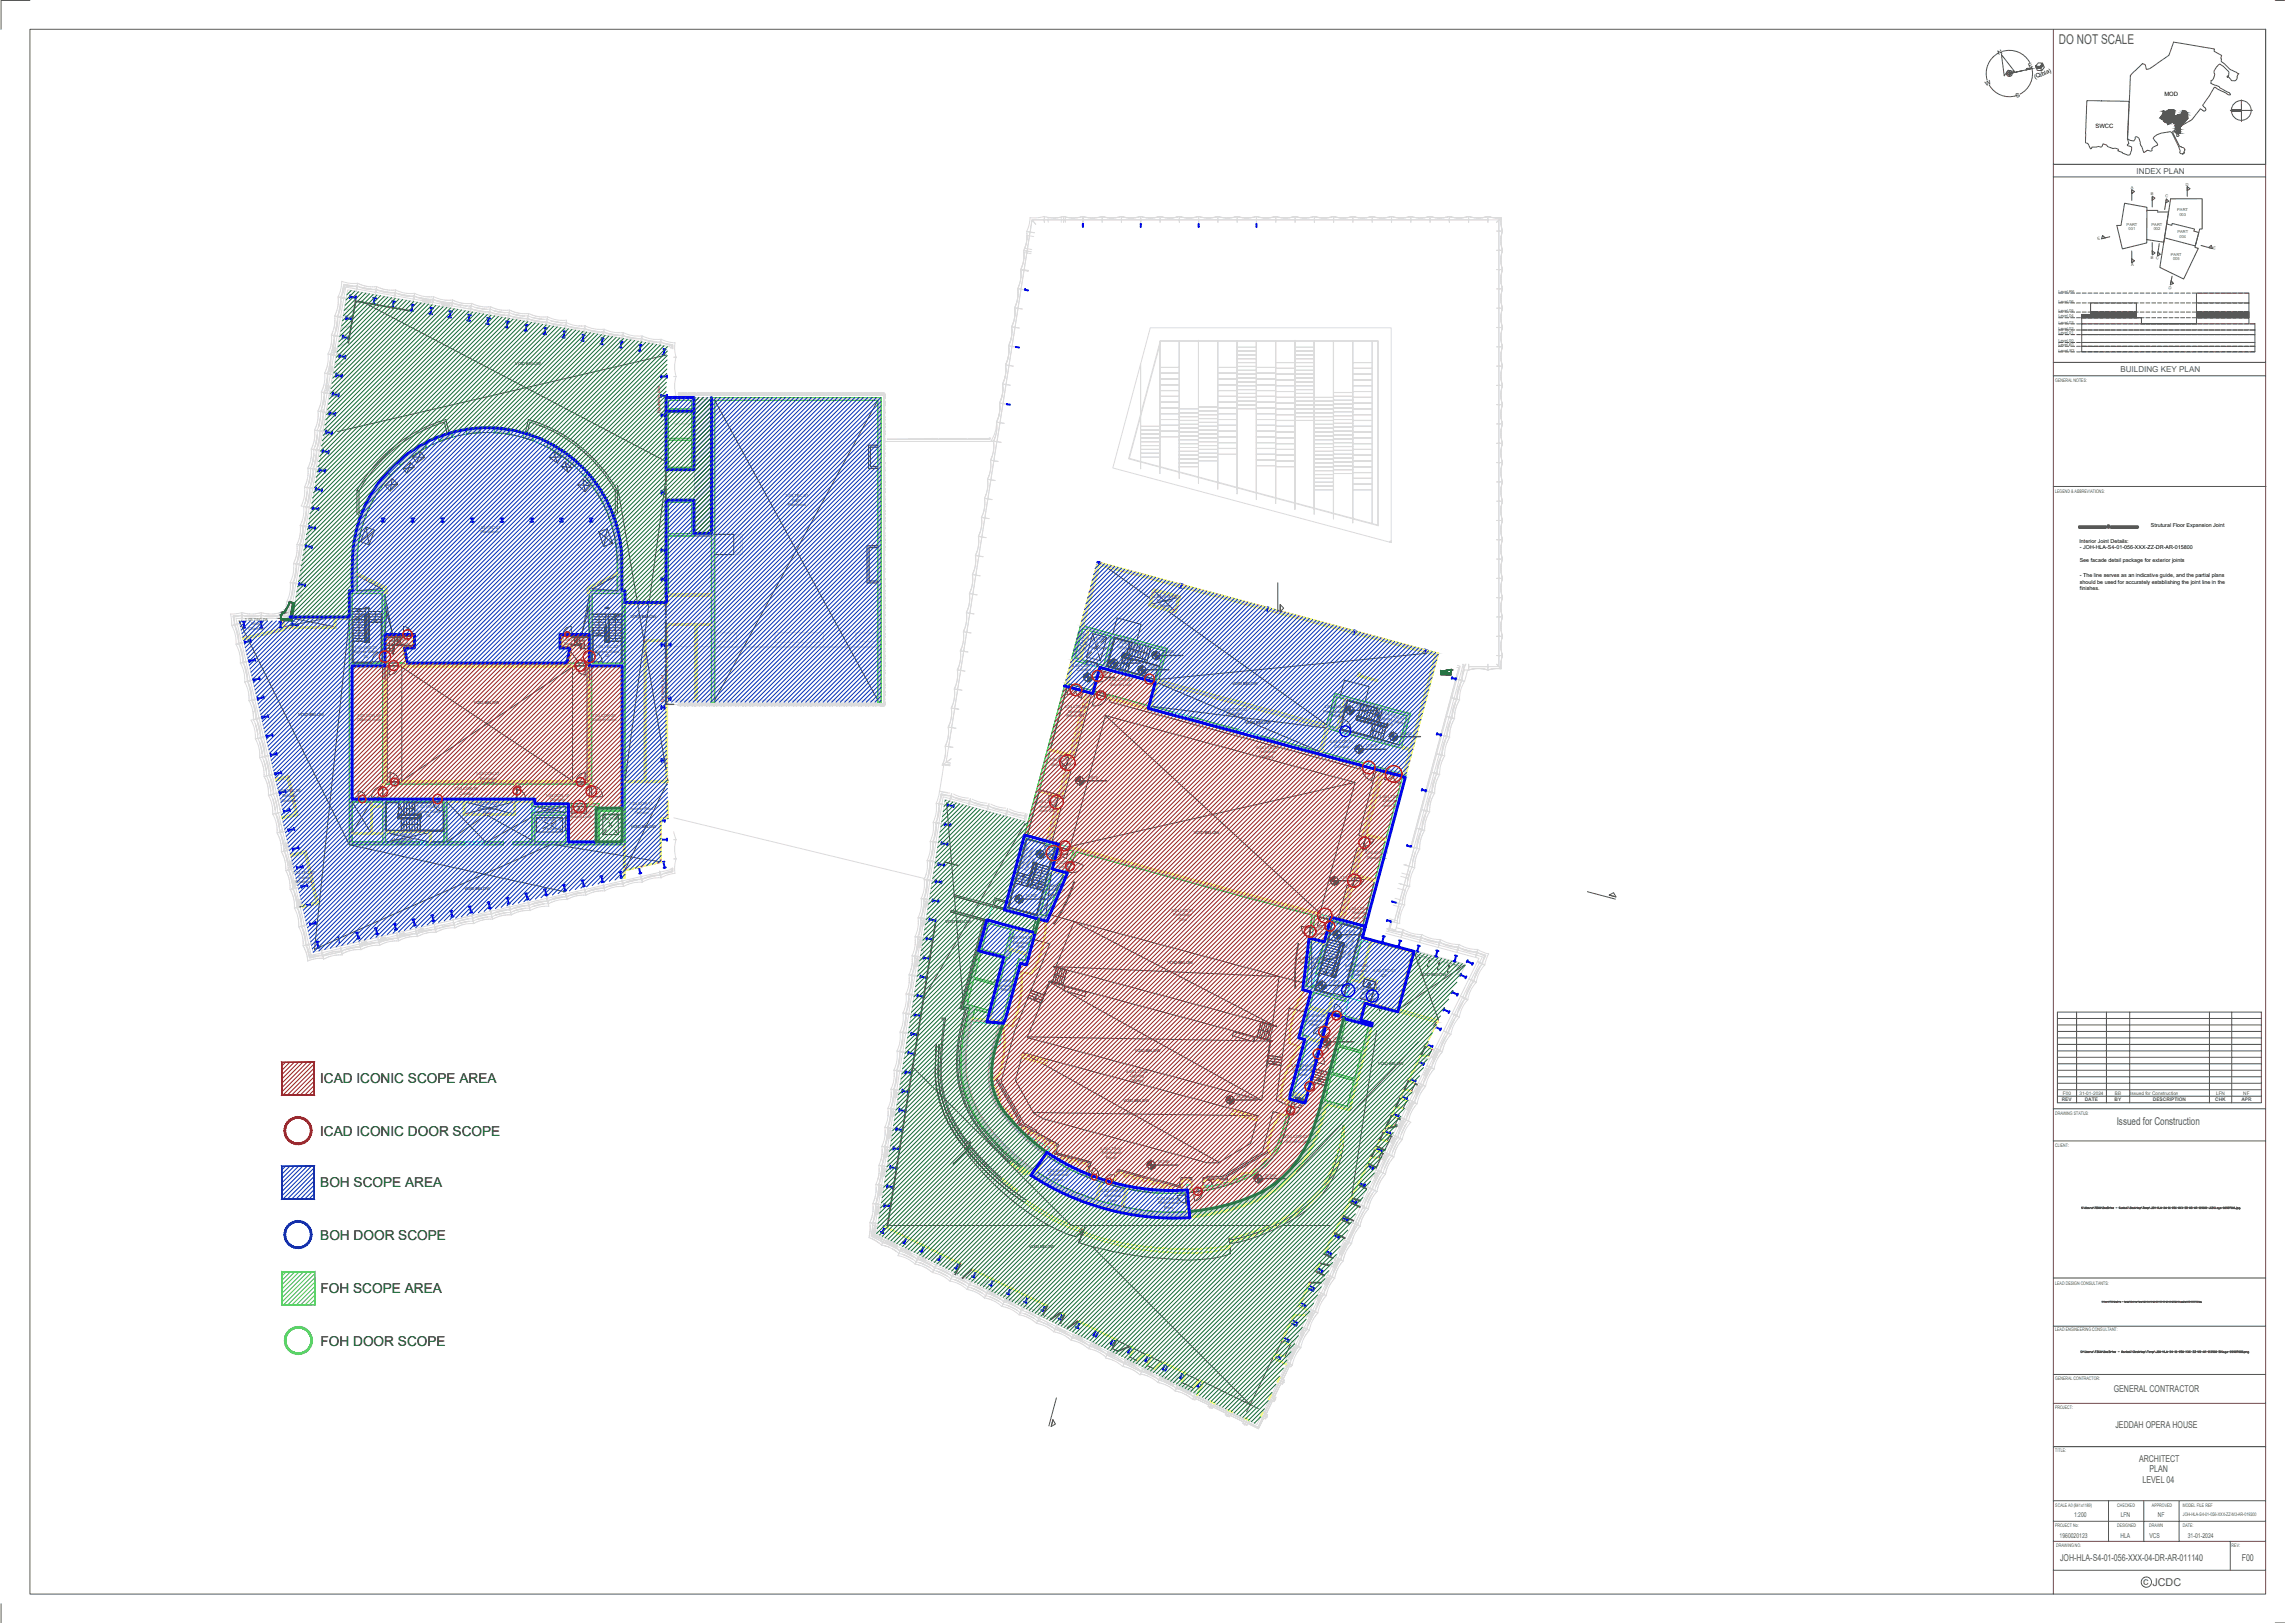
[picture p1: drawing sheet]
<svg xmlns="http://www.w3.org/2000/svg" width="420mm" height="297mm" viewBox="0 0 420 297" stroke-linecap="round" stroke-linejoin="round" font-family="sans-serif">
<defs><g id="words">
<text font-size="2.5" fill="#545454" x="376.9" y="8">DO NOT SCALE</text>
<g font-size="2.5">
<text x="58.6" y="198.3">ICAD ICONIC SCOPE AREA</text>
<text x="58.6" y="207.9">ICAD ICONIC DOOR SCOPE</text>
<text x="58.6" y="217.3">BOH SCOPE AREA</text>
<text x="58.6" y="226.9">BOH DOOR SCOPE</text>
<text x="58.7" y="236.7">FOH SCOPE AREA</text>
<text x="58.7" y="246.3">FOH DOOR SCOPE</text>
</g>
<g font-size="2" fill="#545454">
<text x="387.5" y="206">Issued for Construction</text>
<text x="392.4" y="290.1">c JCDC</text>
</g>
<g font-size="1.7" fill="#545454">
<text x="387" y="254.7">GENERAL CONTRACTOR</text>
<text x="387.3" y="261.3">JEDDAH OPERA HOUSE</text>
<text x="391.6" y="267.6">ARCHITECT</text>
<text x="393.5" y="269.5">PLAN</text>
<text x="392.3" y="271.4">LEVEL 04</text>
<text x="377.1" y="285.7">JOH-HLA-S4-01-056-XXX-04-DR-AR-011140</text>
<text x="410.4" y="285.7">F00</text>
</g>
<g font-size="1.5" fill="#545454">
<text x="391.2" y="31.8">INDEX PLAN</text>
<text x="388.2" y="68.1">BUILDING KEY PLAN</text>
</g>
<g font-size="1.2" fill="#545454">
<text x="377.1" y="281.5">1960020123</text>
<text x="379.7" y="277.6">1:200</text>
<text x="388.2" y="281.5">HLA</text>
<text x="388.3" y="277.6">LFN</text>
<text x="393.5" y="281.5">VCS</text>
<text x="395" y="277.6">NF</text>
<text x="400.5" y="281.5">31-01-2024</text>
</g>
<g font-size="1.1">
<text x="365.9" y="10.1" transform="rotate(-23 365.9 10.1)">N</text>
<text x="363.6" y="15.7" transform="rotate(-22 363.6 15.7)">W</text>
<text x="369.2" y="17.9" transform="rotate(-24 369.2 17.9)">S</text>
<text x="371.6" y="12.4" transform="rotate(-22 371.6 12.4)">E</text>
<text x="372.6" y="14.5" transform="rotate(-23 372.6 14.5)">(Qibla)</text>
<text x="396.2" y="17.6">MOD</text>
<text x="383.6" y="23.4">SWCC</text>
</g>
<g font-size="1">
<text x="380.7" y="99.3">Interior Joint Details:</text>
<text x="380.8" y="100.5">- JOH-HLA-S4-01-056-XXX-ZZ-DR-AR-015800</text>
<text x="393.8" y="96.5">Strutural Floor Expansion Joint</text>
<text x="380.7" y="102.8">See facade detail package for exterior joints</text>
<text x="380.8" y="105.6">- The line serves as an indicative guide, and the partial plans</text>
<text x="380.8" y="106.8">should be used for accurately establishing the joint line in the</text>
<text x="380.8" y="107.9">finishes.</text>
</g>
<g font-size=".9" fill="#545454">
<text x="376.3" y="70">GENERAL NOTES:</text>
<text x="376.3" y="90.2">LEGEND &amp; ABBREVIATIONS:</text>
<text x="377.5" y="201.5">REV</text>
<text x="377.7" y="200.3">F00</text>
<text x="380.7" y="200.3">31-01-2024</text>
<text x="381.7" y="201.5">DATE</text>
<text x="387.1" y="201.5">BY</text>
<text x="387.2" y="200.3">BB</text>
<text x="390" y="200.3">Issued for Construction</text>
<text x="394.1" y="201.5">DESCRIPTION</text>
<text x="405.6" y="201.5">CHK</text>
<text x="405.7" y="200.3">LFN</text>
<text x="410.4" y="201.5">APR</text>
<text x="410.7" y="200.3">NF</text>
<text x="376.2" y="204.1">DRAWING STATUS:</text>
<text x="376.3" y="210">CLIENT:</text>
<text x="376.3" y="235.1">LEAD DESIGN CONSULTANTS:</text>
<text x="376.3" y="243.6">LEAD ENGINEERING CONSULTANT:</text>
<text x="376.2" y="257.8">PROJECT:</text>
<text x="376.3" y="252.5">GENERAL CONTRACTOR:</text>
<text x="376.3" y="265.7">TITLE:</text>
<text x="376.3" y="275.8">SCALE A0 (841x1189)</text>
<text x="387.6" y="275.8">CHECKED</text>
<text x="394" y="275.8">APPROVED</text>
<text x="399.6" y="275.8">MODEL FILE REF</text>
<text x="376.2" y="279.4">PROJECT No:</text>
<text x="387.6" y="279.4">DESIGNED</text>
<text x="393.5" y="279.4">DRAWN</text>
<text x="399.6" y="279.4">DATE:</text>
<text x="399.6" y="277.5">JOH-HLA-S4-01-056-XXX-ZZ-M3-AR-019300</text>
<text x="376.4" y="283.1">DRAWING NO.</text>
<text x="408.6" y="283.1">REV:</text>
</g>
<g font-size=".7" fill="#545454">
<text x="390.1" y="34.5">A</text>
<text x="393.8" y="35.8">B</text>
<text x="400.2" y="34.1" transform="rotate(-2 400.2 34.1)">D</text>
<text x="389.3" y="41.3">PART</text>
<text x="393.9" y="41.3">PART</text>
<text x="396.4" y="36.1" transform="rotate(9 396.4 36.1)">C</text>
<text x="398.6" y="38.7">PART</text>
<text x="399" y="39.5">003</text>
<text x="384.1" y="44" transform="rotate(-15 384.1 44)">E</text>
<text x="389.7" y="42.1">001</text>
<text x="393.8" y="47.4">B</text>
<text x="394.3" y="42.1">002</text>
<text x="394.7" y="47.4" transform="rotate(9 394.7 47.4)">C</text>
<text x="397.4" y="46.8" transform="rotate(-1 397.4 46.8)">PART</text>
<text x="397.8" y="47.7">005</text>
<text x="398.6" y="42.6">PART</text>
<text x="399" y="43.5" transform="rotate(-1 399 43.5)">004</text>
<text x="405.1" y="45.6" transform="rotate(15 405.1 45.6)">E</text>
<text x="376.9" y="53.6">Level R6</text>
<text x="390.1" y="48.7">A</text>
<text x="397" y="52.8" transform="rotate(9 397 52.8)">D</text>
<text x="376.9" y="59.2">Level 03</text>
<text x="376.9" y="58.1">Level 04</text>
<text x="376.9" y="57.1">Level 05</text>
<text x="376.9" y="55.4">Level 06</text>
<text x="376.9" y="63.3">Level B1</text>
<text x="376.9" y="62.6">Level 00</text>
<text x="376.9" y="61.2">Level 01</text>
<text x="376.9" y="60.4">Level 02</text>
<text x="376.9" y="64.3">Level B2</text>
<text x="143.8" y="90.9">2.03.TEC.01</text>
<text x="144.2" y="92.6">Plantroom</text>
<text x="145.1" y="91.8">MEP</text>
<text x="87.5" y="96.7">1.04.TEC.01</text>
<text x="87.9" y="97.6">Plantroom</text>
<text x="44.9" y="113.6">1.03.TEC.08</text>
<text x="211.2" y="109.4">4.B2.SHA.02</text>
<text x="211.8" y="110.2">Electrical</text>
<text x="212.4" y="111">Riser</text>
<text x="45.5" y="115.3">Chamber</text>
<text x="46" y="114.5">Intake</text>
<text x="64.8" y="119.6">Egress Stairs</text>
<text x="64.9" y="118.7">1.03.VEC.07</text>
<text x="70.7" y="117.2">1.04.COR.02</text>
<text x="71" y="118.1">Sound Lock</text>
<text x="102.9" y="117.2">1.04.COR.03</text>
<text x="103.2" y="118.1">Sound Lock</text>
<text x="109" y="119.5">Egress Stairs</text>
<text x="109" y="118.6">1.03.VEC.02</text>
<text x="196.8" y="119.9" transform="rotate(-75 196.8 119.9)">4.00.SHA.02</text>
<text x="198.7" y="119.2" transform="rotate(-75 198.7 119.2)">Shaft</text>
<text x="199" y="117.1">4.04.VEC.01</text>
<text x="199.6" y="118.7">Technical</text>
<text x="200.1" y="117.9">Lift 12</text>
<text x="204.5" y="118.4" transform="rotate(16 204.5 118.4)">Egress Stairs</text>
<text x="204.9" y="117.6" transform="rotate(16 204.9 117.6)">4.04.VEC.03</text>
<text x="206" y="119.7" transform="rotate(17 206 119.7)">06</text>
<text x="212.7" y="119.6">15,400</text>
<text x="66.6" y="120.4">02</text>
<text x="110.8" y="120.3">02</text>
<text x="196.3" y="122">4.04.COR.21</text>
<text x="197.1" y="122.9">Corridor</text>
<text x="197.5" y="120.4" transform="rotate(-75 197.5 120.4)">Pressurisation</text>
<text x="200.2" y="123.6">17,675</text>
<text x="203" y="124.7">4.04.COR.02</text>
<text x="203.2" y="125.5">Sound Lock</text>
<text x="205" y="121">16,975</text>
<text x="210.1" y="122.2">17,675</text>
<text x="65.4" y="131.2">1.03.COR.39</text>
<text x="108.4" y="131.2">1.03.COR.30</text>
<text x="194.9" y="129.6">4.04.LTS.05</text>
<text x="195.3" y="131.2">Room SR</text>
<text x="195.6" y="130.4">Dimmer</text>
<text x="224" y="130.1">4.03.COR.02</text>
<text x="224.9" y="130.9">Corridor</text>
<text x="242.2" y="130.4">Pressurisation</text>
<text x="242.4" y="129.6">4.B2.SHA.01</text>
<text x="243.7" y="131.2">Shaft</text>
<text x="248.2" y="129.7">17,675</text>
<text x="252.6" y="131.5" transform="rotate(15 252.6 131.5)">Egress Stairs</text>
<text x="253" y="130.7" transform="rotate(15 253 130.7)">4.04.VEC.02</text>
<text x="65.4" y="132">Cabinet room</text>
<text x="108.4" y="132">Cabinet room</text>
<text x="230" y="137">4.04.LTS.02</text>
<text x="230.4" y="137.8">Technical</text>
<text x="243.5" y="136">4.04.COR.01</text>
<text x="244.3" y="136.8">Corridor</text>
<text x="249.9" y="136.8">17,675</text>
<text x="254.2" y="132.7" transform="rotate(15 254.2 132.7)">07</text>
<text x="256.2" y="134.5">16,625</text>
<text x="87.1" y="141.9">1.03.COR.37</text>
<text x="87.8" y="142.7">Technical</text>
<text x="88.2" y="143.6">Gallery</text>
<text x="192.1" y="139.3">4.04.BOH.01</text>
<text x="192.4" y="140.1">Storage SR</text>
<text x="198.8" y="142.5">17,675</text>
<text x="230.8" y="138.7">Gallery</text>
<text x="50.9" y="145">1.03.TEC.06</text>
<text x="51.5" y="146.7">Chamber</text>
<text x="51.7" y="145.9">Exhaust</text>
<text x="76.3" y="148.7">Egress Stairs</text>
<text x="76.3" y="147.9">1.03.VEC.04</text>
<text x="78.1" y="149.5">04</text>
<text x="83.2" y="144.7">1.03.COR.38</text>
<text x="84.1" y="145.5">Corridor</text>
<text x="87.2" y="147.3">1.02.SHA.01</text>
<text x="87.5" y="148.2">Mechanical</text>
<text x="88.5" y="149">Riser</text>
<text x="98.4" y="148">1.B2.SHA.05</text>
<text x="99.8" y="148.9">Shaft</text>
<text x="99.9" y="145.8">1.03.COR.17</text>
<text x="100.8" y="146.6">Corridor</text>
<text x="104.1" y="148.9">1.03.COR.16</text>
<text x="104.4" y="149.8">Sound Lock</text>
<text x="109.7" y="149.3">1.03.VEC.09</text>
<text x="115.2" y="147.3">1.03.COR.11</text>
<text x="115.4" y="148.2">Access Roof</text>
<text x="116.2" y="149">Terrace</text>
<text x="189.7" y="147">4.04.LTS.03</text>
<text x="190.2" y="148.7">room SR</text>
<text x="190.3" y="147.8">Amplifier</text>
<text x="252.5" y="146">4.04.LTS.01</text>
<text x="253.1" y="147.7">room SL</text>
<text x="253.2" y="146.8">Dimmer</text>
<text x="71.4" y="153.1">1.00.SHA.15</text>
<text x="71.7" y="153.9">Mechanical</text>
<text x="72.7" y="154.7">Riser</text>
<text x="99" y="150.2">1.03.VEC.03</text>
<text x="99.6" y="151.9">Technical</text>
<text x="100.4" y="151.1">Lift 7</text>
<text x="109.9" y="150.2">Lift 8 Public</text>
<text x="191.5" y="156">17,675</text>
<text x="53.6" y="160">1.03.TEC.07</text>
<text x="54.2" y="161.7">Chamber</text>
<text x="54.7" y="160.8">Intake</text>
<text x="187.3" y="159.1" transform="rotate(-74 187.3 159.1)">5.04.VEC.02</text>
<text x="188.1" y="159.4" transform="rotate(-74 188.1 159.4)">Egress Stairs</text>
<text x="189.4" y="157.9" transform="rotate(-75 189.4 157.9)">08</text>
<text x="192.3" y="158.1">5.04.COR.04</text>
<text x="193.4" y="158.9">Access</text>
<text x="245.4" y="160.8">17,675</text>
<text x="249.9" y="156.4">5.04.SUP.01</text>
<text x="250.2" y="157.2">Storage SL</text>
<text x="187.7" y="164.2">16,800</text>
<text x="190.3" y="163.1">Pressurisation</text>
<text x="190.5" y="162.3">5.B2.SHA.07</text>
<text x="191.8" y="164">Shaft</text>
<text x="214.5" y="166.9">5.04.LTS.01</text>
<text x="214.8" y="167.7">Forestage</text>
<text x="246.9" y="166.5">4.04.LTS.04</text>
<text x="247.5" y="167.3">Amplifier</text>
<text x="184.8" y="171.9">5.B2.SHA.02</text>
<text x="185.4" y="172.7">Electrical</text>
<text x="186.1" y="173.6">Riser</text>
<text x="215.8" y="168.6">Grid</text>
<text x="239.6" y="170.3">5.04.COR.05</text>
<text x="240.7" y="171.1">Access</text>
<text x="245.9" y="170.7">17,675</text>
<text x="247.5" y="168.1">room SL</text>
<text x="181.9" y="179.7">5.B2.SHA.01</text>
<text x="237.7" y="176.5">Pressurisation</text>
<text x="237.9" y="175.6">5.B2.SHA.06</text>
<text x="239.2" y="177.3">Shaft</text>
<text x="243.1" y="180">17,675</text>
<text x="246.2" y="175.4" transform="rotate(-75 246.2 175.4)">5.04.VEC.01</text>
<text x="246.3" y="177">5.00.SHA.05</text>
<text x="246.5" y="177.9">Mechanical</text>
<text x="247" y="175.7" transform="rotate(-75 247 175.7)">Egress Stairs</text>
<text x="247.5" y="178.7">Riser</text>
<text x="248.2" y="174.1" transform="rotate(-75 248.2 174.1)">09</text>
<text x="251.4" y="178">5.04.TEC.01</text>
<text x="252.9" y="178.8">IDF</text>
<text x="182.2" y="180.6">Mechanical</text>
<text x="183.2" y="181.4">Riser</text>
<text x="248.4" y="181.3">5.04.COR.03</text>
<text x="249.2" y="183">Corridor</text>
<text x="249.4" y="182.1">Egress</text>
<text x="238.5" y="186.2">5.00.SHA.06</text>
<text x="239.1" y="187">Electrical</text>
<text x="239.7" y="187.9">Riser</text>
<text x="244" y="190.3">17,675</text>
<text x="206.2" y="196.3">5.04.LTA.02</text>
<text x="206.9" y="197.2">Lighting</text>
<text x="236.4" y="195.3">5.B1.SHA.03</text>
<text x="236.6" y="196.1">Mechanical</text>
<text x="237.6" y="196.9">Riser</text>
<text x="207" y="198">Gallery</text>
<text x="226.3" y="201">18,395</text>
<text x="235.1" y="208.3">5.04.COR.02</text>
<text x="235.4" y="209.1">Sound Lock</text>
<text x="191.7" y="214.4">5.03.SHA.02</text>
<text x="191.9" y="215.3">Mechanical</text>
<text x="201.4" y="210.4">5.04.LTA.01</text>
<text x="201.7" y="211.3">Followspot</text>
<text x="202.5" y="212.1">Booth</text>
<text x="211.9" y="212.9">18,395</text>
<text x="231.4" y="215.3">18,395</text>
<text x="192.9" y="216.1">Riser</text>
<text x="201.6" y="218.2">5.B2.SHA.05</text>
<text x="202.2" y="219.1">Electrical</text>
<text x="202.9" y="219.9">Riser</text>
<text x="211.9" y="219.5">5.03.SHA.01</text>
<text x="212.1" y="220.4">Mechanical</text>
<text x="213.1" y="221.2">Riser</text>
</g>
<g font-size=".7">
<text x="94.3" y="66.8">VOID BELOW</text>
<text x="115.5" y="113.1">VOID BELOW</text>
<text x="225.6" y="125.3">VOID BELOW</text>
<text x="54.6" y="131.1">VOID BELOW</text>
<text x="86.7" y="128.9">VOID BELOW</text>
<text x="227.9" y="132.5">VOID BELOW</text>
<text x="115.5" y="151.5">VOID BELOW</text>
<text x="218.5" y="152.7">VOID BELOW</text>
<text x="85" y="163">VOID BELOW</text>
<text x="173.1" y="168.9">VOID BELOW</text>
<text x="213.7" y="176.4">VOID BELOW</text>
<text x="260.1" y="178.6">VOID BELOW</text>
<text x="207.8" y="192.5">VOID BELOW</text>
<text x="252.3" y="194.9">VOID BELOW</text>
<text x="205.7" y="201.7">VOID BELOW</text>
<text x="188.4" y="228.5">VOID BELOW</text>
</g>
<g font-size=".7" fill="#f00">
<text x="120.8" y="75.7" transform="rotate(-90 120.8 75.7)">Expansion joint</text>
<text x="121.5" y="128.6" transform="rotate(-90 121.5 128.6)">Expansion joint</text>
</g>
</g></defs>
<!-- layer: I-WALL -->
<g fill="none" stroke="#dcdcdc" stroke-width=".18">
<path d="M62.8 57.8l1.5 .2M62.8 57.7l1.5 .2M64 59.8l-1.6 .3M64 59.7l-1.6 .3M64.5 56.7h-1.5M64.5 56.6h-1.5M67.1 53.7l-.1 .2M67.2 53.7l-.1 .2M68.3 53.9l-.1 .2M68.4 53.9l-.1 .3M70.5 54.3l-.2 .2M70.6 54.3l-.2 .2"/>
<path d="M71.7 54.5v.2M71.9 54.5l-.1 .3M77.1 55.4l-.2 .3M77.2 55.4l-.1 .3M78.7 55.7v.3M78.8 55.7v.3M83.3 56.5l-.1 .3M83.4 56.5l-.1 .3M85.6 56.9v.3M85.8 57l-.1 .2M210.6 60h44.1v39.3l-51-13.7zM59.4 79.5l1.1 .2"/>
<path d="M59.5 79.3l1 .2M59.6 78.7l1 .2M59.6 78.6l1 .2M59.8 75.2l1.4 .2M59.8 75.1l1.4 .2M60 76l1.1 .2M60.1 75.9l1 .2M60.2 72.4l1.5 .3M60.3 72.3l1.4 .3M60.4 71.7l1.4 .3M60.4 71.6l1.4 .2M60.9 69l1.4 .2"/>
<path d="M60.9 68.8l1.4 .3M61 68.2l1.4 .3M61 68.1l1.5 .3M61.6 64.8l1.5 .2M61.6 64.6l1.5 .3M62.2 61.3l1.5 .2M62.2 61.1l1.5 .3M62.8 66.7h-1.5M62.8 66.6h-1.5M63.4 62.9l-1.6 .6M63.5 62.8l-1.7 .6M123.4 75.3h3.2v2.3"/>
<path d="M123.4 74.9h3.7v2.7M127.1 72.8h3.1v.3h-3.1zM130.2 73.3h30.5v44.8h.6v-45.3h-31.1v55.4M130.9 73.3v54.9M208.8 75.8l-2.2 8.2 2.2 .6M208.8 76.2l-2 7.7 5.5 1.5M212.3 63.1l-3.5 13.1M212.3 62.7l-3.5 13.1M212.4 62.6v-.2h39.9v33.8l-18.7-5M212.4 63l.1-.5h39.7v33.6l-18.6-5M55.8 99.9h.1M56.4 96.9h1"/>
<path d="M56.6 97.2h.8M56.6 96.9l-1.7 9.6 .8 .2M58 82.4h.1M58.2 82.4h.1M58.3 85.7l1.1 .2M58.4 85.6l1 .2M134.3 97.8h1.6v3.7h-1.6M134.3 98.1h1.3v3.1h-1.3M160.7 81.5h-1.7v4.3h1.7M160.7 81.9h-1.3v3.5h1.3M160.7 99.9h-2v6.8h2M208.8 84.6l3.5 .9"/>
<path d="M212.4 85.5l21.1 5.7M212.4 85.4l17.6 4.7M230 90.1l3.5 1M254.7 99h-.2l-.1 .2M254.7 99.1l-.2 .2M45.5 116.5l-1 .2 .1 .4 1-.3M53.1 112.9h-.3v.3M53.5 113.2h1.1M53.6 112.9h1M53.6 112.9v.3M54.2 109h1v.5M54.6 106.9h.1"/>
<path d="M55.2 103.4h.1M55.6 107.4l-.8-.1-.3 1.4h.9M55.7 106.9l-.8-.2-.1 .4 .8 .2M123.4 108.7h6.8M123.4 109.1h6.8M123.4 114.4h3.8v13.8M123.4 114.2h6.8M130.2 114.4h-2.6v13.8M160.7 100.2h-1.6v6.1h1.6M123.4 128.2h37.7v.3M265.6 127.7l.6 .1M265.7 127.4l.2 .1"/>
<path d="M266.2 127.8h.1M266.4 124.7h.2M266.5 124.4l.2 .1M51.4 142.3l-1 .2 .1 .4 1-.3M53 149.2l-1.4 .3 .1 .4 1.4-.4M54.6 156.1l-1.4 .3 .1 .3 1.4-.3M171.2 158.2h.4M171.2 158l.4 .1M188.1 149l-.4 1.3M261.4 143.4h.2M261.5 143.1h.1M55.3 165.7l.6-.1 .1 .3-.6 .1z"/>
<path d="M168 178l.4 .1M168 177.9l.5 .1M168.4 175.6l.4 .1M168.4 175.5h.4M168.7 173.8l.4 .3M168.7 173.7l.4 .3M169 172.1l.4 .1M169 172h.4M169.3 169.9l.4 .3M169.3 169.7l.4 .4M169.5 168.6l.4 .1M169.5 168.5l.5 .1"/>
<path d="M170.7 160.9l.5 .1M170.8 160.8l.4 .1M253.1 172.9l5.4 1.4-.4 1.8M253.2 172.6l5.7 1.5M253.2 172.4l14.4 3.9-.6 2.1M258.7 174.7l1.3 .3M258.9 174.1l-.6 2M258.9 174.1l8.5 2.3M259.9 175h.1M260.1 175h.1M260.1 175l1.6 .5M261.7 175.5h.1"/>
<path d="M261.9 175.5h.1M261.9 175.5l1.6 .5M263.5 176h.1M263.7 176l1.6 .5zM265.3 176.5h.1M265.4 176.5h.1M265.4 176.5l1.7 .4zM267.3 176.7l-.5 1.7M267.4 176.2l-.6 2.2M164.5 199.9h.5M164.9 197.9l.3 .4M164.9 197.7l.4 .4"/>
<path d="M165.1 196.5l.4 .1M165.1 196.4l.4 .1M257.6 199.4l.9 .2-.1 .1-.9-.1M258.3 198l1.1 .6M258.3 197.9l.8 .4M259.1 198.3v.1M259.1 198.3l.4 .2M260.6 193.1l1 .1v.2l-1-.2M261.3 191.7l.8 .4M261.4 191.5l.8 .4M261.8 193.8l-1.5 .1M261.9 193.7l-1.6 .1"/>
<path d="M262.1 192.1l.5 .1M262.2 191.9l-.1 .2M262.2 191.9l.4 .2M162.5 212.9l.4 .1M162.5 212.8l.4 .1M162.9 210.5l.4 .1M162.9 210.4h.4M164.3 201.6l.4 .3M164.3 201.5l.4 .2M164.5 200l.5 .1M247.8 219.5l1.3 .3M247.9 219.3l1.3 .4"/>
<path d="M249 217.1l1.2 .5M249 216.9l1.2 .6M250.8 213.2l1.2 .6M250.9 213.1l1.1 .5M251.6 211.8l.9 .1v.1l-1-.1M252.1 210.7l.8 .4M252.1 210.6l1.2 .6M252.4 210l1.2 .6M252.5 209.9l1 .5M252.9 211.1l.3 .1M252.9 211v.1M253.1 208.6l.9 .1v.1l-1-.1"/>
<path d="M253.2 211.1l-1.3 2.6M253.6 207.5l.8 .4M253.7 207.4l.8 .4M254.3 206l1.1-.1v.2l-1.1 .1M254.4 207.9l.3 .2M254.5 207.8l-.1 .1M254.5 207.8l.4 .2M254.8 207.9l-1.3 2.7M255.2 204.4l.7 .4M255.2 204.2l.8 .4M255.7 206.2l-1.6 .3M255.8 206l-1.6 .4"/>
<path d="M255.9 204.8l.4 .1M256 204.6l-.1 .2M256 202.6l.9 .2v.1l-1-.2M256 204.6l.4 .2M256.8 201.1l.8 .4-.1 .1-.8-.4M258.7 200.1l-1.5 .2M258.8 200l-1.6 .1M169.2 228.6l-.5 1.2M169.4 228.6l-.6 1.2M171.2 229.5l-1.1 1M171.3 229.6l-1 .9M172.4 230.1l-.5 1.2"/>
<path d="M172.6 230.2l-.6 1.2M174 230.9l-.8 1.1M174.2 231l-.8 1M175.6 231.7l-.6 1.1M175.7 231.7l-.6 1.2M177.5 232.6l-1 1M177.7 232.6l-1.1 1M178.8 233.2l-.6 1.2M178.9 233.3l-.6 1.1M181 234.3l-1.4 .8M181.1 234.3l-1.3 .9M185.1 236.3l-.6 1.2"/>
<path d="M185.2 236.4l-.5 1.2M187.4 237.4l-1.2 .9M187.5 237.5l-1.1 .9M188.3 237.9l-.6 1.1M188.4 237.9l-.6 1.2M190.4 238.9l-.6 1.2M190.5 238.9l-.6 1.2M191.5 239.4l-.6 1.2M191.6 239.5l-.6 1.2M238.1 239.3l1.6 .8M238.2 239.1l1.6 .8M239.4 239.7l-.1 .1"/>
<path d="M240.4 234.7h1.5l-.1 .1h-1.5M241.3 232.8l1.2 .6-.1 .1-1.2-.6M242.1 231.2l1.3 .3v.2l-1.4-.3M242.8 229.6l1.2 .6v.1l-1.2-.5M244.7 225.9l1.5 .8M244.7 225.8l1.6 .8M245.9 223.3l1.2 .6v.1l-1.2-.6M246.2 222.7l1.6 .8M246.3 222.6l1.5 .8M247.4 220.2l1.6 .8M247.5 220.1l1.6 .8M190.9 240.6l-.2 .4"/>
<path d="M190.9 240.6l.1 .1M191 240.7l-.2 .4M193.4 242.8h.1M193.4 242.7h.1M193.7 240.5l-1.4 .9 .1 .1 1.4-1M194.6 240.9l-.5 1.2 .1 .1 .6-1.2M196.9 242l-1.4 1 .1 .1 1.4-1M197.1 242.2l-.7 1.6M197.3 242.2l-.8 1.6M203.6 246.8h.1M203.6 246.8l-.2 .4M203.7 246.8l-.2 .4"/>
<path d="M204.2 245.6l-.6 1.2M204.3 245.6l-.6 1.2M205.8 246.9l-1 1M206.1 246.8l-1.1 1.1M206.2 246.6l-1.7 .6v.2l1.9-.7M206.8 248.3l.1 .1M206.8 248.3l-.2 .4M206.9 248.4l-.2 .4M207.3 247.1l-.5 1.2M207.5 247.2l-.6 1.2M208.1 249l.1 .1M208.1 249l-.3 .3"/>
<path d="M208.2 249.1l-.4 .2M209.2 248.1l-1.1 .9M209.3 248.1l-1.1 1M209.9 249.9h.2M210.5 248.7l-.8 1.6M210.6 248.7l-.8 1.6M212.4 249.6l-1.2 .9 .1 .1 1.2-.9M212.4 252.1h.1M212.5 252h.1M215.8 251.3l-.8 1.5M215.9 251.3l-.8 1.6M216.3 253h.1"/>
<path d="M216.9 251.8l-.8 1.6M217 251.8l-.8 1.6M218.4 254l-.2 .4M218.5 254.1l-.2 .4M219.2 252.9l-.8 1.1M219.4 253l-.9 1.1-.1-.1M220 253.3l-.9 2 .1 .1 1-2M221.6 256.4l.8 .4v.1l-.8-.4zM224.8 258l.8 .4-.1 .1-.8-.4zM228 259.5l.7 .4v.1l-.8-.4zM231.1 258.5h.1l-.4 .8-.1-.1zM232.7 255.3h.1l-.4 .8h-.1z"/>
<path d="M233.6 248.7l1.9 .9v.2l-2-1M233.9 247.9l1.4 .3-.1 .1-1.3-.3M234.2 252.1h.1l-.4 .8h-.1zM235.1 245.5l1.2 .6-.1 .1-1.2-.6M235.4 244.9l1.6 .8M235.4 244.8l1.6 .8M237.5 240.6l1.4 .1v.1h-1.5"/>
</g>
<!-- layer: A-WALL -->
<path d="M51.4 112.7v.5M51.4 113.6v-.4h1.6l.6-2.9h.4l-.6 3.3M53.1 110.2l.5 .1M123.4 128.5h37.9v-55.7h-37v-.5h37.5v56.7h-38.4" fill="none" stroke="#dcdcdc" stroke-width=".18"/>
<!-- layer: A-GLAZ-CURT -->
<g fill="none" stroke="#dcdcdc" stroke-width=".18">
<path d="M191.2 39.6l-1.1 .2h-1.5l-.1 1.1-.5 1.5M191.2 39.6v.6h-2.3l-.3 2.3-.6-.1M191.2 39.6l1 .2M191.2 39.6v.6h.7v-.4l1.1 .1 1.3-.2v.5h.4v-.6M191.5 39.7h.1M191.8 39.8h.1M192.2 39.8h.1M192.2 39.8l.4 .1M192.6 39.9h.1M192.6 39.9h.7M193 39.9h-.1M193.4 39.9h-.1"/>
<path d="M193.6 39.8l-.3 .1M193.7 39.8h-.1M194.1 39.8h-.2M194.3 39.7l.4-.1zM194.3 39.7l-.6 .1M194.7 39.6l.4 .1M194.7 39.6v.6h.4v-.5M195 39.7h.1M195.1 39.7l.3 .1M195.3 39.8h.2M195.4 39.8h.4M195.6 39.8l1.2 .1"/>
<path d="M196 39.9h.2M196.3 39.9h.2M196.9 39.9h-.2M197.2 39.8l-.4 .1M197.6 39.8h-.2M197.9 39.7l-.8 .2M197.9 39.7h-.1M198.2 39.6l-.3 .1M198.2 39.6h.1M198.2 39.6v.6v-.5l-1.7 .2-1.4-.2M198.3 39.6l1 .2M198.3 39.6h.1"/>
<path d="M198.3 39.6v.6v-.5M198.3 39.7l1.8 .2 1.7-.3v.6h-3.5h3.5v.5v-1.1l1.7 .3 1.8-.3v.6h-3.5h3.5v.5M198.6 39.7h.1M198.8 39.8h.2M199.2 39.8h.1M199.3 39.8h1.4M199.5 39.9h.2M199.9 39.9h.2M200.4 39.9h-.2M201.1 39.8h-.1M201.4 39.7l-.8 .2M201.4 39.7l.4-.1 .7 .2"/>
<path d="M201.4 39.7h-.1M202.1 39.7h.1M202.4 39.8h.4M202.7 39.8l.5 .1M203.1 39.9h.1M205.3 39.6l-1.1 .2-1 .1M205.3 39.6l1 .2M205.3 39.6l1.7 .3 1.8-.3v.6h-3.5h3.5v.5l.1-1.1M205.3 39.6v1.1M205.6 39.7h.1M205.9 39.8h.1M206.2 39.8l.5 .1"/>
<path d="M208.8 39.6l-1 .2-1.2 .1M208.8 39.6l.7 .2M208.9 39.6l1.6 .3 1.9-.3v.6h-3.5h3.5v.5v-1.1M209.5 39.8h.1M209.5 39.8h.5M209.9 39.8l.4 .1M210.3 39.9h.3M210.7 39.9h-.2M211 39.9h-.1M211.4 39.8l-.2 .1M211.7 39.8l-1.1 .1M212 39.7h-.1"/>
<path d="M212.4 39.6l-.8 .2M212.4 39.6l.3 .1M212.4 39.6l1.7 .3 1.8-.3v.6h-3.5h3.5v.5M212.7 39.7h.1M212.7 39.7l.4 .1M213 39.8h.5M213.4 39.8l.7 .1M213.7 39.9h.2M214.2 39.9h-.1M214.6 39.9h-.2M214.9 39.8l-.1 .1M215.2 39.8h-.1"/>
<path d="M215.5 39.7a1.21 1.21 0 0 1 1.1 .1M215.5 39.7l-1.4 .2M216.2 39.7h.1M216.5 39.8h.5M217.3 39.9h.1M217.8 39.9h-.2M218.1 39.9h-.1M218.4 39.8l-.1 .1M218.8 39.8h-.2M219.1 39.7l-1.1 .2-1-.1M219.1 39.7h-.1M219.4 39.6l-.3 .1"/>
<path d="M219.4 39.6l1.1 .2M219.5 39.6l1.6 .3 1.9-.3v.6h-3.5h3.5v.5v-1.1l1.6 .3 1.9-.3v.6h-3.5h3.5v.5M219.5 39.6v1.1M221.9 39.8h-1.4M223.6 39.8a2.65 2.65 0 0 0-1.7 0M223.7 39.8h.3M226.5 39.6l-1.3 .3-1.2-.1M226.5 39.6l1 .2M226.5 39.6l1.7 .3 1.8-.3v.6h-3.5h3.5v.5v-1.1M226.5 39.6v1.1M229 39.8h-1.5M230 39.6l-1 .2"/>
<path d="M230 39.6l.4 .1M230 39.6l1.7 .3 1.9-.3v.6h-3.6h3.6v.5v-1.1M230.4 39.7l.7 .1M231.1 39.8l.3 .1M232.1 39.9h-.7M232.2 39.9h-.1M232.6 39.8h-.1M233 39.8l-.9 .1M233.2 39.7h.1M233.5 39.6l-.6 .2M233.6 39.6l.3 .1M233.6 39.6l1.6 .3 1.9-.3v.6h-3.5h3.5v.5"/>
<path d="M233.9 39.7l.7 .1M234.6 39.8l.7 .1M235.7 39.9h-.4M235.8 39.9h-.1M236 39.8l-.3 .1M236.1 39.8h-.1M236.5 39.8h-.1M236.7 39.7l-.7 .1M236.7 39.7l.4-.1 .7 .2M236.8 39.7h-.1M237.8 39.8h.3M238.2 39.8l1.1 .1"/>
<path d="M239.6 39.8l-.4 .1M239.7 39.8h-.2M240 39.8h-.1M240.6 39.6l-1 .2M240.6 39.6l.4 .1M240.6 39.6l1.7 .3 1.9-.3v.6h-3.6h3.6v.5v-1.1l1.6 .3 1.9-.3v.6h-3.5h3.5v.5M240.6 39.6v1.1M241 39.7h.1M241 39.7l.7 .1M241.3 39.8h.1M241.6 39.8l.2 .1M242 39.9h.1"/>
<path d="M242.3 39.9h.1M242.8 39.9h-.1M243.1 39.8h-1.4M243.1 39.8h-.1M243.4 39.8h-.3M243.5 39.8a1.54 1.54 0 0 1 1.4 0M243.5 39.8h-.1M243.8 39.7h.1M244.5 39.7h.1M244.8 39.8h.4M245.1 39.8l.2 .1M245.2 39.8l1.1 .1"/>
<path d="M245.5 39.9h.1M245.8 39.9h.2M246.6 39.8h.1M247 39.8l-.8 .1M247 39.8h.1M247.7 39.6l-.7 .2M247.7 39.6l.3 .1M247.7 39.6l1.7 .3 1.8-.3v.6h-3.5h3.5v.5v-1.1M247.7 39.6v1.1M248 39.7h.1M248 39.7l.7 .1M248.3 39.8h.2"/>
<path d="M248.7 39.8l.1 .1M249 39.9h.2M249.4 39.9h.1M249.8 39.9h-.1M250.1 39.8h-1.4M250.2 39.8h-.1M250.5 39.8h-.3M250.6 39.8h-.1M250.9 39.7h-.1M251.2 39.6l-.7 .2M251.2 39.6l.4 .1M251.2 39.6l1.7 .3 1.8-.3v.6h-3.5h3.5v.5l.1-1.1"/>
<path d="M251.6 39.7l.7 .1M252.3 39.8l.3 .1M253.3 39.9h-.7M253.4 39.9h-.1M253.8 39.8h-.1M254.1 39.8l-.8 .1M254.4 39.7h.1M254.7 39.6l-.7 .2M254.8 39.6l.3 .1M254.8 39.6l1.6 .3 1.9-.3v.6h-3.5h3.5v.5M255.1 39.7l.7 .1M255.8 39.8l.3 .1"/>
<path d="M256.2 39.9h.3M256.9 39.9h-.4M257 39.9h-.1M257.3 39.8h-.1M257.7 39.8h-.2M257.9 39.7l-1 .2M257.9 39.7l.4-.1 .7 .2M258 39.7h-.1M259 39.8h.3M259.3 39.8l1.2 .1M260.7 39.8l-.3 .1M260.9 39.8h-.2"/>
<path d="M261.2 39.8h-.1M261.8 39.6l-1 .2M261.8 39.6l.4 .1M261.8 39.6l1.7 .3 1.8-.3v.6h-3.5h3.5v.5M261.8 39.6v1.1v-.5h-3.5h3.5v-.6l-1.7 .3-1.8-.3v1.1M262.2 39.7l.3 .1M262.5 39.8h.1M262.5 39.8h.3M262.8 39.8l.2 .1M262.9 39.8l.4 .1M263.2 39.9h.4M263.7 39.9h-.2"/>
<path d="M264 39.9h-.1M264.4 39.8h-.2M264.8 39.8h-.2M265 39.7l-1.4 .2M265 39.7h-.1M265.7 39.7h.1M265.7 39.7l-.4-.1-.3 .1M265.7 39.7l.4 .1M266 39.8h.4M266.3 39.8l.2 .1M266.4 39.8l1 .1M266.7 39.9h.2"/>
<path d="M267.2 39.9h-.2M267.6 39.9h-.2M267.9 39.8h-.1M268.3 39.8h-.2M268.8 39.6l-1.3 .3M268.9 39.6l.3 .1M268.9 39.6l1.7 .3 1.8-.3v.6h-3.5h3.5v.5v-.5M268.9 39.6v1.1M269.2 39.7h.1M269.2 39.7l.5 .1M269.6 39.8l.4 .1M270.2 39.9h.2"/>
<path d="M270.8 39.9h-.2M271.1 39.9h-.2M271.3 39.8h-1.4M271.5 39.8h-.2M271.8 39.8h-.2M272.1 39.7h-.1M272.4 39.6l-1.1 .2M272.4 39.6l.7 .2M272.4 39.6l1.1 .3h.9a.23 .23 0 0 1 .3 0 .23 .23 0 0 1 .1 .3v.9l.3 1.2h-.7v-2.1h-2zM273.1 39.8l.7 .1M274.8 39.9h-1M61.2 59.9l-.1 .1"/>
<path d="M61.2 59.5v.2M61.3 59.2v.1M61.3 58.2v.1M61.3 58.9v.1M61.3 58.5v.2M61.4 57.5h.1M61.6 57.1l-.1 .1M61.7 56.8h.1M61.7 57.9v1.8l-.6 1.7M61.7 57.9l.6 .1h-.5v1.7l-.6 1.6M61.7 57.9l-.4-.1-.1 1.8-.5 1.7M61.8 58.7l-.4 2"/>
<path d="M61.8 56.4v.1M61.9 56l-.1 .2M61.9 57.8l.9 .3 .6-3.5h-.5l-.6 3.4-.6-.1M61.9 54.4l-.1 1.7-.5 1.7M61.9 54.4l1 .2-.5-.1v1.7l-.6 1.6M61.9 54.4h.4M61.9 55.7v.1M61.9 54.7v.1M61.9 55.4v.1M61.9 55v.2M62.3 54.4v1.8l-.6 1.7M62.4 55.2l-.4 2"/>
<path d="M64.6 52.3l-1.7-.3-.3 1.7M65.3 52.9l3.5 .6-.1 .4-3.5-.6zM65.4 52.3h-1l-1.4-.2-.3 1.4-.4 .9M65.4 52.3l-.1 .6v-.5l-.9 .1-1.3-.2-.1 .9-.5 1.2 .9 .2 .2-1.5 1.6 .2 .1-.4-2-.4-.4 2-.6-.1M65.4 52.3l-.1 .6 .2-.5M65.4 52.3l1.7 .6h1.8M65.5 51.8h-1.5l-1.4-.3-.2 1.5-.5 1.3M65.5 52.4l1.6 .5 1.7 .1M65.5 51.8l-.1 .5M65.5 51.8l1.7 .6 1.7 .1v.4M65.5 51.9l-.1 .4M65.8 52h.1"/>
<path d="M66.1 52.1l.1 .1M66.1 52.6l2 .3M66.4 52.2l.1 .1M66.7 52.3l.2 .1M67.1 52.4h.1M67.4 52.4l.1 .1M67.8 52.5h.1M68.3 52.5h-.1M68.6 52.5h-.1M68.8 53.5l3.4 .6v.5l-3.5-.7zM68.9 52.9l-.1 .6v-.5M68.9 52.9l1.7 .6h1.7"/>
<path d="M68.9 52.9l-.1 .6 .2-.4M68.9 53l1.6 .6h1.7M69 52.5l-.1 .4M69 52.5l1.6 .5 1.8 .1M69.3 52.6h.1M69.6 52.7l.1 .1M69.6 53.2l2 .4M69.9 52.8l.1 .1M70.2 52.9l.2 .1M70.6 53h.1M70.9 53.1h.1M71.3 53.1h.1"/>
<path d="M71.8 53.1h-.1M72.1 53.1h-.1M72.3 54.1l3.4 .6-.1 .5-3.4-.6zM72.3 53.5l-.1 .6v-.5M72.3 53.5l.1-.4 1.7 .5 1.8 .1M72.3 53.5l1.7 .6h1.8M72.4 53.5l-.1 .6 .1-.4M72.4 53.6l1.6 .6h1.7v.5l.1-.6M73.1 53.8l2 .4M74.5 53.7h.1M74.8 53.7h.1M75.3 53.7h-.2"/>
<path d="M75.6 53.7h-.1M75.7 54.7l3.5 .7-.1 .4-3.4-.6zM75.8 54.1l-.1 .6 .2-.4M75.8 54.1l1.7 .6M75.9 54.3l1.5 .5M75.9 53.7l-.1 .4M75.9 53.7l1.7 .6h1.8l-.1 .4M76.5 54.4l2 .4M77.4 55.2l1.3 .2zM77.4 55.1l1.4 .3zM77.5 54.8l1.3 .3zM77.5 54.7l1.4 .1"/>
<path d="M77.5 54.7v.3l-.1-.2M77.9 54.3h.1M78.3 54.3h.1M78.8 54.3h-.2M78.9 54.8l-.1 .5h.1v-.4M79 54.3h.1M79.2 55.4l3.5 .6-.1 .4-3.5-.6zM79.3 54.7l-.4 .1M79.3 54.7l-.1 .7-.1-.1 .1-.5-.3 .1M79.3 54.7l-.1 .7h.1l.1-.5M79.3 54.7l.1-.4 1.7 .6h1.8M79.3 54.7a6 6 0 0 0 3 .7"/>
<path d="M79.4 54.9l1.5 .5M80 55l2 .4M80.9 55.8l1.3 .2zM81 55.4l1.3 .3zM81 55.3l-.1 .4v-.3M81.4 54.9h.1M81.8 54.9l.1 .1M82.3 55h-.2M82.5 54.9h.1M82.7 56l3.4 .6v.4l-3.5-.6zM82.8 55.3l-.5 .1M82.8 55.4l-.1 .6v-.6l-.3 .1-.1 .4v-.5"/>
<path d="M82.8 55.4l.1-.5 1.1 .4 1.1 .3a3 3 0 0 1 2.3 .4l1.2 .2 1.2-.1M82.8 55.3l1.7 .6h1.7M82.8 55.4l-.1 .6 .2-.5M82.8 55.5l1.6 .5M83.2 55.1h.1M83.5 55.2h.1M83.5 55.7l2 .3M83.8 55.3h.1M84.1 55.4h.2M84.4 56l-.1 .2 1.5 .3 .1-.4M84.5 55.5h.1M84.8 56h.1"/>
<path d="M84.8 55.5h.1M85.2 56h.1M85.3 55.6h.1M85.6 56h-.1M85.7 55.6h-.1M86 55.6h-.1M86.1 57l.2-.5 1.6 .5 1.6 .1M86.1 57l-.1 .3M86.2 56.4l1.7 .6h1.8M86.3 56l-.2 .6v-.5h-.2M86.3 56l1.7 .5 1.7 .1M86.4 55.5l-.3 1.5 3.5 .6-.1 .3 .1-.3"/>
<path d="M86.6 55.7h.1M86.9 56.7l2 .4M86.9 55.8h.2M87 56.3l2.1 .3M87.3 55.9h.1M87.6 56h.1M87.9 56.1h.2M88.3 56.1h.1M88.3 56.6h.1M88.6 56.6h.2M88.7 56.2h.1M89.2 56.2h-.1"/>
<path d="M89.5 56.2h-.1M89.7 57l-.1 .6v-.5M89.7 57l1.6 .6h1.8M89.7 57l-.1 .6 3.4 .6v.3v-.3M89.7 57.1l1.6 .6h1.7M89.7 57.2l-.1 .4M89.7 56.6l-.1 1M89.7 56.6l1.7 .5 1.8 .1M89.8 56.1l-.1 .9M89.8 56.1l1.7 .6 1.8 .1-.1 .4M89.8 56.1l-.1 .5M90.1 56.3h.1"/>
<path d="M90.4 57.3l2 .4M90.4 56.4l.1 .1M90.4 56.9l2.1 .3M90.7 56.9l.1 .1M90.7 56.5l.2 .1M91 57l.1 .1M91.1 56.6h.1M91.3 57.1h.2M91.4 56.7h.1M91.7 57.2h.1M91.8 56.7l.1 .1M92.1 57.2h.1"/>
<path d="M92.2 56.8h.1M92.6 57.2h-.1M92.7 56.8h-.2M93 56.8h-.1M93 58.2l.2-.4 1.6 .5h1.7M93.1 57.6l-.1 .6v-.5M93.1 57.6l1.7 .6h1.8M93.2 57.6l-.2 .6 3.5 .7v.2M93.2 57.2l-.2 1M93.2 57.2l1.7 .5 1.8 .1M93.2 57.2l.1-.4 1.7 .5 1.8 .1M93.2 57.2v.4"/>
<path d="M93.6 56.9h.1M93.9 57.9l2 .4M93.9 57l.1 .1M93.9 57.5l2.2 .3M94.1 57.6h.2M94.2 57.1l.2 .1M94.5 57.7h.1M94.6 57.2l.1 .1M94.8 57.7h.1M94.9 57.3h.1M95.2 57.8h.1M95.3 57.4h.1"/>
<path d="M95.6 57.8h.1M95.7 57.4h.1M96.1 57.4h-.1M96.4 57.4h.1M96.6 58.2l-.1 .7v-.6M96.6 58.2l-.1 .7 3.5 .6-.1 .2M96.6 58.2l1.7 .6h1.8M96.7 58.4l1.6 .5h1.7M96.7 58.4l-.2 .7M96.7 57.8l-.2 1.1M96.7 57.8l1.7 .6h1.8M96.8 57.4l-.1 .4"/>
<path d="M96.8 57.4l1.7 .5 1.7 .1M96.8 57.4l-.2 .9M97.1 57.5l.1 .1M97.3 58.6l2 .3M97.4 57.6l.1 .1M97.4 58.1l2.2 .3M97.7 57.7l.1 .1M98 57.8l.2 .1M98.4 57.9h.1M98.7 58.4h.1M98.7 58h.1M99.1 58.4h.1"/>
<path d="M99.2 58h.1M99.6 58h-.1M99.9 58h.1M100 59.5l-.1 .2M100.1 58.9l-.1 .6-.1-.1 .1-.4M100.1 58.9l-.1 .6 3.5 .6-.1 .2 .1-.2M100.1 58.9l1.7 .5 1.8 .1M100.2 59l1.6 .5 1.6 .1M100.2 59l-.1 .5h-.1M100.2 58.4l1.7 .6h1.7M100.2 58l-.2 1.5M100.2 58l1.7 .5 1.8 .1v.4"/>
<path d="M100.3 58l-.2 .9M100.8 59.2l2 .3M100.9 58.7l2 .4M102.2 59h.1M102.6 59.1h.1M103 59.1h-.1M103.6 59.5l-.1 .6v-.5M103.6 59.5l1.7 .5 1.7 .1M103.6 59.5l-.1 .6 3.4 .6v.2M103.6 59.6l1.6 .5 1.7 .1v.5l.1-.6M103.7 59.6l-.2 .5M103.7 59l-.2 1.1"/>
<path d="M103.7 59l1.6 .6h1.8M103.7 59l-.1 .5M104.3 59.8l2 .3M106 59.7h.1M106.5 59.7h-.1M107.1 59.7l-.2 1M107.1 59.6l1.7 .6h1.8M107.1 59.7v.4M185.2 59.8v.7M185.2 59.8l.6 .1-.5 3.5-.6-.1 .5-1.8zM185.7 58.1l-.5 1.7M185.8 56.3v1.7l-.6 1.8 .6 .1 .6-3.5"/>
<path d="M185.8 56.3l.6 .1M185.8 56.3v.4M185.8 56.6v.8M185.8 57.6l-.1 .5M185.8 56.9v.2M185.8 57.4v.3M185.8 57.3v.1M185.8 59.9l-.5 3.5 .8 .1-.8-.1M186.3 52.8v2l-.5 1.5 .6 .1 .5-3.5M186.3 52.8l.6 .1M186.3 52.8l.1 1.1M186.3 53.1l.1 .1"/>
<path d="M186.4 54.1l-.3 1.2-.3 1M186.4 53.4v.2M186.4 53.8l-.1 .4M186.4 56.4l-.6 3.5 .8 .1-.8-.1M186.4 56.4l.8 .2M186.7 51.8l-.4 1M186.9 49.4l.6 .1M186.9 49.4v1M186.9 49.4h.1M186.9 49.4v1.7l-.6 1.7 .6 .1 .6-3.4-.6 3.4 .8 .2M186.9 49.3h.1M186.9 49.7h.1"/>
<path d="M186.9 50.7l-.2 1.1M186.9 50v.1M186.9 50.4v.4M186.9 50.3v.1M186.9 52.9l-.5 3.5 .8 .1M186.9 52.9l.8 .2M187 49h.1M187.1 48.7l-.2 .6M187.2 48.3l-.1 .5M187.2 48.3v.1M187.4 47.9l-.2 .4M187.4 47.7l-.1 .3"/>
<path d="M187.4 45.9l.1 .4M187.4 45.9l.1 .3M187.4 47.5v.2M187.4 45.9l1.4 .2M187.5 46.2l-.1 1.5-.5 1.6 .6 .1-.6-.1M187.5 47.2l-.1 .1M187.5 46.2v.5M187.5 46.9l-.1 .7M187.5 46.9v.1M187.5 46.6v.3M187.5 49.4l.8 .2M187.5 49.4l.8 .1"/>
<path d="M187.6 45.4l-.2 .4M187.6 45.5h.5l-.1 .5-.6-.1M187.7 45.2l-.3 .6M187.7 45.2v.1M187.8 44.8v.2M187.9 44.5l-.2 .7M187.9 44.5v.1M187.9 44.2v.3M188 42.4v1.4M188 42.4l.6 .1-.1 .7-.5-.1M188 46.3l-.5 3.1M188 43.8v.3"/>
<path d="M188 42.7v.1M188 43.7v.1M188 43v.1M188 43.3v.2M188 46v.3l-.5-.1M188 43.1v1.1l-.4 1.3M188.5 43.2l-.4 2.3M188.8 46.1l-.8-.1v.3l.8 .1M188.9 45.7l-.8-.2-.1 .5M189.4 42.6l-.8-.1-.1 .7 .8 .1M191.9 40.7v-.5h-.7v.5v-.5h-2.3l.7 .8-.7-.8-.3 2.3 .8 .1M191.9 40.2h2.4"/>
<path d="M194.3 40.7v-.5h.4v.5M194.7 40.7v-.5h.4v.5M195.1 40.2h3.1M198.2 40.7v-.5v.5M198.3 40.7v-.5v.5M215.9 40.7v-1.1l1.7 .3 1.8-.3v.6h-3.5h3.5v.5M237.1 40.7v-1.1l1.7 .3 1.8-.3v.6h-3.5h3.5v.5M265.3 40.7v-1.1l1.7 .3 1.9-.3v.6h-3.6h3.6v.5M274 56.4h1.1l-.3 1.5 .3 2h-.7v-3.5v3.5h-.4M274 60h1.1M274.8 54.6v.2M274.8 58.1v.2"/>
<path d="M274.8 51v.2M274.8 47.5v.2M274.8 54.9v.2M274.8 51.4v.2M274.8 47.9v.1M274.8 50.7l.1 1.6M274.8 47.2v1.2M274.8 44.4v.1M274.8 58.5v.4M274.8 44.4l.1 .8M274.8 40.9v-1l-.8 .8 .4-.5v2.1h-.4h1.1M274.8 54.2v.2"/>
<path d="M274.8 57.8v.1M274.8 47.2v.1M274.8 40.9l.3 1.4M274.8 43.6v.8M274.8 55.3v.2M274.8 58.8v.2M274.8 51.8v.1M274.8 44.7v.2M274.8 57.5v1.2M274.8 46.9v.3M274.8 43.3v.4M274.8 58.9l.2 .7"/>
<path d="M274.8 48.3l.1 .3M274.8 53.9v.1M274.8 57.4v.2M274.8 50.4v.1M274.8 43.2v.2M274.9 55.6v.2M274.9 59.2v.2M274.9 48.6v.2M274.9 53.6l-.1 1.2 .1 1.2a1.2 1.2 0 0 1 0 1.1v.1M274.9 57.1l-.1 .3M274.9 50l-.1 .9M274.9 52.2l.1 .3"/>
<path d="M274.9 48.6l.1 .4M274.9 45.1l.1 .4M274.9 53.5v.2M274.9 50v.1M274.9 46.5v.1M274.9 42.9v.1M274.9 59.5l.2 .4M274.9 48.9l.1 .1M275 49.7l-.1 .3M275 52.5l.1 .3M275 49l.1 .3M275 45.5l.1 .3"/>
<path d="M275 53.2l-.1 .1M275 56.7l-.1 .2M275 49.7l-.1 .1M275 46.1l-.1 .1M275 42.6l-.1 .1M275.1 52.9l-.2 .7M275.1 59.9l-.3 1.1M275.1 49.3l-.1 .4M275.1 45.8l-.3 1.2M275.1 42.3l-.3 1M275.1 52.9l-.3 1.5v1.1l.3 .9h-.7v-3.5v3.5h-.4M275.1 60l-.3 1.5 .3 2h-.7v-3.5v3.5h-.4h1.1"/>
<path d="M275.1 49.3l-.3 1.6v1.1l.3 .9h-.7v-3.6v3.6h-.4h1.1M275.1 45.8l-.3 1.5v1.2l.3 .8h-.7v-3.5v3.5h-.4h1.1M275.1 42.3l-.3 1.5v1.1l.3 .9h-.7v-3.5v3.5h-.4h1.1M57.6 78.7l-.1 1.8-.5 1.7 .4 .1M57.6 78.7l.4 .1M57.6 79v.2M57.6 79.7v.1M57.6 79.4v.1M57.8 78.3l-.1 .1M57.9 78l-.1 .1M58 77.7h.1M58 78.8v1.8l-.6 1.6 .5 .1"/>
<path d="M58 78.8l1.1 .2M58.1 79.8v.1M58.1 79.6l-.4 2M58.1 77.3v.1M58.2 76.9v.1M58.2 76.6v.1M58.2 75.6v.1M58.2 76.2v.2M58.3 75.9v.1M58.4 74.9h-.1M58.4 77.8v.1M58.5 74.5v.2"/>
<path d="M58.5 79.7l-.3 1.9M58.5 77.4v.1M58.6 74.2v.1M58.6 75.3v1.8l-.6 1.7M58.7 78.9l.4 .1M58.7 76.1l-.4 2.1M58.7 73.9v.1M58.8 71.7l.5 .1M59 71.4v.1M59.1 74.3l-.1 .1M59.1 75.4v1.2l-.2 1.1a3 3 0 0 0-.4 2.4l-.2 1.1-.5 1.1M59.1 79l.4 .1-.6 3.4-.4-.1z"/>
<path d="M59.1 79h-.5l-.1 1.7-.5 1.6 .5 .1-.6-.1M59.1 71.1v.1M59.1 76.2l-.3 1.9M59.1 73.9v.2M59.2 75.5h.5M59.2 75.5l-.1 1.7-.5 1.6 .5 .2-1.1-.2M59.2 70.7v.2M59.3 71.8l-.1 1.8-.5 1.7M59.3 71.8l.6 .2-.5-.1-.1 1.6 .3 .1-.3 1.5-.4-.1-.1 .2 .9 .3 .6-3.5h-.4l-.6 3.4-.6-.1M59.3 71.8h-.5v1.7l-.6 1.7 .5 .1M59.3 75.4l.4 .1M59.3 72.6l-.4 2.1"/>
<path d="M59.3 70.4v.1M59.4 71.8l.5 .1-.6-.1M59.5 71.4l.4 .2-.4-.1-.1 .2M59.6 67.9v.1M59.7 75.5l.4 .1-.6 3.4h-.4zM59.7 75.5l-1.5-.3v1.8l-.6 1.7M59.7 67.6v.1M59.8 67.2v.2M59.9 68.3a6 6 0 0 1-.6 3.5M59.9 70.6l-.2 .9zM59.9 68.4l-.5-.1v1.8l-.6 1.6M59.9 68.4l.6 .1"/>
<path d="M59.9 69.1l-.3 2M59.9 66.9v.1M60 68.5l-.1 2 .2 .1h-.3M60 68.5h.5M60 68.3l.5 .1v.1l-.6-.2M60.1 67.9l-.2 .4M60.1 67.9l.5 .2-.5-.1M60.1 68l-.1 .3M60.2 64.4v.1M60.2 70.7l-.1 .8zM60.3 70.7l-.2 .8zM60.3 64.1v.1"/>
<path d="M60.3 67.1h.4l-.2-.1 .1-2h.5l-1.1-.2v1.8l-.6 1.6M60.5 63.7l-.1 .1M60.5 64.9a6 6 0 0 1-.4 3M60.5 68.5h.4l-.6 3.5-.4-.1zM60.5 67.1l-.2 .9zM60.5 65.6l-.3 2.1M60.6 63.3l-.1 .2M60.6 63v.1M60.7 62.7v.1M60.7 64.5l-.2 .4M60.7 64.5h.5l-.5 .1-.1 .2 .5 .2-.6-.1M60.7 61.3l.4 .1"/>
<path d="M60.7 61.7v.1M60.7 62.3v.2M60.7 62v.1M60.8 61h.1M60.8 67.2l-.1 .9zM60.9 67.2l-.2 .9zM61 60.6l-.1 .1M61 63.6l-.3 .9M61.1 60.3h.1M61.1 63.5l.2 .2-.3-.1M61.1 61.4v.9l-.1 1.3M61.1 65l.4 .1-.6 3.4h-.4z"/>
<path d="M61.1 63.6l-.1 .9zM61.1 61.4l.6 .1h-.5l-.1 2M61.1 61.4l-.4-.1-.1 1.8-.6 1.7 .5 .1M61.2 62.2l-.4 2M61.3 61.3l.8 .3 .7-3.5-.5-.1-.6 3.5-.6-.1M61.4 63.7l-.1 .9zM61.5 63.7l-.2 .9zM61.7 61.5l.4 .1-.6 3.5-.4-.1zM107.1 60.1l-.1 .6 3.4 .6v.3M107.1 60.1l1.6 .5 1.8 .1M107.1 60.2l1.6 .5 1.7 .1v.5l.1-.6M107.1 60.2l-.2 .7"/>
<path d="M107.8 60.4l2 .3M110.4 61.3l.2-.5 1.6 .5 1.7 .1M110.4 61.3v.3M110.5 60.7l-.1 .6 3.5 .6v.3v-.3M110.5 60.7l1.7 .6h1.8M110.6 60.3l-.2 1M110.6 60.3v.4M110.6 60.2l1.7 .6 1.8 .1M111.2 61l2 .3M114 61.3l-.1 .6v-.5M114 61.3l1.7 .6h1.8M114 61.3l-.1 .6 3.5 .6-.1 .3"/>
<path d="M114.1 61.4l1.6 .6h1.7v.5l.1-.6M114.1 61.5l-.2 .4M114.1 60.9l-.2 1M114.1 60.9l-.1 .4M114.1 60.9l1.7 .5 1.7 .1M114.7 61.6l2 .4M117.5 61.9l1.7 .6h1.7M117.5 61.9l-.1 .6 3.4 .6v.3M117.5 61.9l.1-.4-.2 1M117.6 61.5l1.6 .5 1.8 .1M118.2 62.2l2 .4M120.8 62.6h-1.6l-1.6-.5-.3 .7"/>
<path d="M120.9 63.1l.1-.4 2 .5v.6M120.9 63.1l-.1 .3M120.9 62.5l-.1 .6v-.5M121 62.5l1.2 .5 .9 .2v.6M121 62.5l.1-.4 .9 .4 1.6 .2-.1 1.1 .3 1.6-.3 1.7 .3 1.8M121 62.5l-.1 .6 1.8 .4v.2M121 62.1l-.1 1M121.7 62.8l1.5 .3v.7M123.4 65.4h.4M123.4 68.9h.4M123.4 72.4h.4M123.8 68.9l-.3 1.8 .3 1.7"/>
<path d="M124.2 72.2h.1M124.2 72.1v.1M124.2 72.1h.1M124.2 72.2v-.1v.1M124.2 72.1h.2M124.3 72.2h.1M124.3 72.1h.1M124.3 72.1v.1M124.4 72.1h.1M124.4 72.2h.1M124.4 72.1v.1M124.4 72.1h.4"/>
<path d="M124.5 72.2h.1M124.5 72.1l-.1 .1M124.5 72.1h.1M124.5 72.1v.1M124.5 72.2h.2M124.5 72.1l-.2 .1M124.6 72.2h.1M124.6 72.2h-.1M124.7 72.1h.1M124.7 72.2h-.1M124.7 72.2h.1M124.7 72.1v.1"/>
<path d="M124.7 72.1l.1 .1M124.8 72.1l-.1 .1M124.8 72.1h.1M124.8 72.2h.1M124.8 72.1v.1M124.9 72.2h.1M124.9 72.1v.1M124.9 72.1h.1M125 72.1h.1M125 72.2h.1M125 72.1l-.1 .1M125 72.1v.1"/>
<path d="M125.1 72.1h.1M125.1 72.2h.1M125.1 72.1h-.1M125.1 72.1v.1M125.2 72.2h.1M125.2 72.1h.1M125.2 72.1l.3 .1M125.2 72.1v.1M125.2 72.1l.1 .1M125.3 72.2h.1M125.3 72.1h.1M125.3 72.1v.1"/>
<path d="M125.3 72.1l.1 .1M125.4 72.2h.1M125.4 72.1h.1M125.4 72.1v.1M125.4 72.1l.1 .1M125.5 72.2h.1M125.5 72.1h.1M125.5 72.1h.2M125.5 72.1v.1M125.6 72.1h.1M125.6 72.1l.6 .1M125.6 72.1v.1"/>
<path d="M125.6 72.1l-.1 .1M125.6 72.2h.1M125.7 72.2h.1M125.7 72.1h.1M125.7 72.1v.1M125.8 72.2h.1M125.8 72.1l-.2 .1M125.8 72.1v.1M125.8 72.1h.1M125.9 72.1h.1M125.9 72.2h.1M125.9 72.1l-.1 .1"/>
<path d="M125.9 72.1v.1M126 72.1h.1M126 72.2h.1M126 72.1v.1M126.1 72.2h.1M126.1 72.1h.1M126.1 72.1l-.1 .1M126.1 72.1v.1M126.2 72.1h.1M126.2 72.2h-.1M126.2 72.2h.1M126.3 72.2h.1"/>
<path d="M126.3 72.1v.1M126.3 72.1h.1M126.4 72.1h.1M126.4 72.2h.1M126.4 72.1v.1M126.4 72.1l.1 .1M126.5 72.1v.1M126.5 72.2h.1M126.5 72.1h.1M126.5 72.1l-.4 .1M126.5 72.1l.1 .1M126.6 72.2h.1"/>
<path d="M126.6 72.1h.1M126.6 72.1l.2 .1M126.6 72.2h-.1M126.6 72.1v.1M126.7 72.1v.1M126.7 72.2h.1M126.7 72.1h.1M126.7 72.1l-.1 .1M126.7 72.1l.1 .1M126.8 72.2h.1M126.8 72.1v.1M126.8 72.1h.1"/>
<path d="M126.9 72.2h.1M126.9 72.1h.1M126.9 72.1v.1M126.9 72.1l-.1 .1M127 72.1h.1M127 72.2h.1M127 72.1v.1M127 72.1l.1 .1M127.1 72.1v.1M127.1 72.2h.1M127.1 72.1h.1M127.1 72.1l.4 .1"/>
<path d="M127.1 72.1h-.1M127.2 72.2h.1M127.2 72.1v.1M127.2 72.1l.1 .1M127.2 72.1h.1M127.3 72.2h.1M127.3 72.1h.1M127.3 72.1v.1M127.4 72.2h-.1M127.4 72.2h.1M127.4 72.1v.1M127.4 72.1h.1"/>
<path d="M127.4 72.1l.2 .1M127.5 72.2h.1M127.5 72.1h.1M127.6 72.2h.1M127.6 72.2h-.1M127.6 72.1h.1M127.6 72.1v.1M127.7 72.2h.1M127.7 72.1h.1M127.7 72.1l-.1 .1M127.7 72.2h-.1M127.7 72.1v.1"/>
<path d="M127.7 72.1v.1zM127.8 72.2h.1M127.8 72.1v.1M127.8 72.1h.1M127.8 72.1v.1l.1-.1M127.9 72.2h.1M127.9 72.1h.1M127.9 72.2h-.1M127.9 72.1v.1M128 72.2h.1M128 72.1h.1M128 72.1v.1"/>
<path d="M128 72.2h-.1M128.1 72.2h.1M128.1 72.1v.1M128.1 72.1h.1M128.1 72.2h-.1M128.1 72.1h-.2M128.2 72.2h.1M128.2 72.1h.1M128.2 72.2v-.1v.1M128.2 72.2h.2M128.2 72.1v.1M128.2 72.1h.6"/>
<path d="M128.3 72.2h.1M128.3 72.1h.1M128.3 72.1l-.1 .1M128.3 72.1v.1M128.3 72.1l.1 .1M128.4 72.1h.1M128.4 72.2h.1M128.4 72.2h-.1M128.4 72.1v.1M128.5 72.1h.1M128.5 72.2h-.1M128.5 72.2h.1"/>
<path d="M128.5 72.1v.1M128.6 72.2h.1M128.6 72.2h-.1M128.6 72.1v.1M128.6 72.1h.1M128.6 72.1l-.2 .1M128.7 72.2h.1M128.7 72.2h-.1M128.7 72.1v.1M128.7 72.1h.1M128.8 72.2h.1M128.8 72.1h.1"/>
<path d="M128.8 72.1v.1M128.9 72.2h.1M128.9 72.2h-.1M128.9 72.1h.1M128.9 72.1v.1M128.9 72.1h.2M129 72.2h.1M129 72.1h.1M129 72.1v.1M129 72.2h-.1M129.1 72.2h.1M129.1 72.1h.1"/>
<path d="M129.1 72.2h-.1M129.1 72.1h-.1M129.1 72.1v.1M129.1 72.1h.2M129.2 72.2h.1M129.2 72.1h.1M129.2 72.1h.3M129.3 72.1h.1M129.3 72.2h.1M129.3 72.1v.1M129.4 72.1h.1M129.4 72.2h.1"/>
<path d="M129.4 72.1v.1M129.5 72.2h.1M129.5 72.1v.1M129.5 72.2h-.2M129.5 72.1h.1M129.6 72.2h.1M129.6 72.1h.1M129.6 72.1v.1M129.6 72.1l.6 .1M129.6 72.1l.1 .1M129.7 72.1h.1M129.7 72.2h.1"/>
<path d="M129.7 72.1v.1M129.8 72.2h.1M129.8 72.1l-.1 .1M129.8 72.1h.1M129.8 72.1v.1M129.8 72.1l-.2 .1M129.8 72.1l.1 .1M129.9 72.2h.1M129.9 72.1l-.1 .1M129.9 72.2h-.1M129.9 72.1v.1M130 72.1v.1"/>
<path d="M130 72.2h.1M130 72.1h.1M130 72.1l-.1 .1M130.1 72.2h.1M130.1 72.1v.1M130.1 72.1h.1M130.1 72.1h-.1M130.2 72.2h.1M130.2 72.1v.1M130.2 72.1h.1M130.3 72.2h.1M130.3 72.1h.1"/>
<path d="M130.3 72.1v.1M130.3 72.1h.2M130.4 72.2h.1M130.4 72.1h.1M130.4 72.1v.1M130.5 72.2h.1M130.5 72.1h.1M130.5 72.1h-.2M130.5 72.1v.1M130.5 72.1l.1 .1M130.6 72.2h.1M130.6 72.1h.1"/>
<path d="M130.6 72.1v.1M130.7 72.2h.1M130.7 72.1h.1M130.7 72.1l.1 .1M130.7 72.1v.1M130.8 72.1h.1M130.8 72.1v.1M130.8 72.1h-.3M130.8 72.2h.1M130.9 72.1h.1M130.9 72.1v.1M130.9 72.1l-.1 .1"/>
<path d="M130.9 72.2h.1M130.9 72.1h.2M131 72.2h.1M131 72.1h.1M131 72.1v.1M131 72.1l-.1 .1M131.1 72.2h-.1M131.1 72.2h.1M131.1 72.1v.1M131.1 72.1h.1M131.1 72.1l.1 .1M131.2 72.1h.1"/>
<path d="M131.2 72.2h.1M131.3 72.2h.1M131.3 72.1h.1M131.3 72.1v.1M131.4 72.2h.1M131.4 72.1h.1M131.4 72.1l-.1 .1M131.4 72.1v.1M131.4 72.2h-.1M131.5 72.2h.1M131.5 72.1v.1M131.5 72.1h-.3"/>
<path d="M131.5 72.2h-.1M131.5 72.1h.1M131.6 72.1v.1M131.6 72.2h.1M131.6 72.2h-.1M131.6 72.1h.1M131.6 72.1l.1 .1M131.7 72.1h.1M131.7 72.2h.1M131.7 72.1v.1M131.7 72.1h-.3M131.7 72.2v-.1v.1"/>
<path d="M131.7 72.1l.1 .1M131.8 72.2h.1M131.8 72.1h.1M131.8 72.1v.1M131.8 72.1l.1 .1M131.9 72.1h.1M131.9 72.2h.1M131.9 72.2h-.1M131.9 72.1v.1M132 72.2h.1M132 72.2h-.1M132 72.1v.1"/>
<path d="M132 72.1h.1M132 72.1l-.1 .1M132 72.1l.1 .1M132.1 72.2h.1M132.1 72.1h.1M132.1 72.1v.1M132.1 72.1h-.3M132.1 72.1h.2M132.1 72.2h.2M132.2 72.2h.1M132.2 72.1l.6 .1M132.2 72.1v.1"/>
<path d="M132.2 72.1h.1M132.2 72.1l-.1 .1M132.3 72.2h.1M132.3 72.1v.1M132.3 72.1h.1M132.3 72.1l.1 .1M132.4 72.2h.1M132.4 72.1v.1M132.4 72.1h.1M132.5 72.2h.1M132.5 72.1v.1M132.5 72.1h.1"/>
<path d="M132.5 72.1h.2M132.5 72.1l.1 .1M132.6 72.2h.1M132.6 72.1v.1M132.6 72.1h.1M132.7 72.1l-.1 .1M132.7 72.2h.1M132.7 72.2h-.2M132.7 72.1v.1M132.7 72.1h.1M132.7 72.1l.2 .1M132.8 72.1h.1"/>
<path d="M132.8 72.2h.1M132.9 72.2h.1M132.9 72.1h.1M132.9 72.2l.2-.1 .1 .1M132.9 72.1l.1 .1M133 72.2h.1M133 72.1h.1M133 72.1v.1M133 72.1l.1 .1M133.1 72.1v.1M133.1 72.1h.1M133.1 72.2h.1"/>
<path d="M133.1 72.1l-.2 .1M133.2 72.2h.1M133.2 72.1v.1M133.2 72.1h.2M133.2 72.1h.1M133.3 72.2h.1M133.3 72.1v.1M133.3 72.1h.1M133.4 72.2h.1M133.4 72.1v.1M133.4 72.1h.1M133.4 72.2h-.1"/>
<path d="M133.5 72.1h.1M133.5 72.1v.1M133.5 72.2h.1M133.5 72.2h.2M133.6 72.1h.1M133.6 72.2h-.1M133.6 72.1l-.1 .1M133.6 72.2h.1M133.6 72.1v.1M133.6 72.1l.1 .1M133.6 72.1h.5M133.7 72.2h.1"/>
<path d="M133.7 72.1h.1M133.7 72.2h-.1M133.7 72.1v.1M133.8 72.1h.1M133.8 72.1v.1M133.8 72.2h.1M133.8 72.1l-.1 .1M133.9 72.2h.1M133.9 72.1v.1M133.9 72.1h.1M133.9 72.1l-.2 .1M134 72.2h.1"/>
<path d="M134 72.1v.1M134 72.1l-.1 .1M134 72.1h.1M134.1 72.2h.1M134.1 72.1h.1M134.1 72.1l.1 .1M134.2 72.2h.1M134.2 72.1h.1M134.2 72.1l-.1 .1M134.2 72.1v.1M134.2 72.1h.2M134.3 72.2h.1"/>
<path d="M134.3 72.1h.1M134.3 72.1v.1M134.3 72.2h-.1M134.4 72.1h.1M134.4 72.2h.1M134.4 72.1v.1M134.4 72.1h.2M134.5 72.2h.1M134.5 72.1h.1M134.5 72.1h.2M134.6 72.1h.1M134.6 72.2h.1"/>
<path d="M134.6 72.1v.1M134.7 72.2h-.1M134.7 72.1h.1M134.7 72.2h.1M134.7 72.1v.1M134.8 72.2h.1M134.8 72.1h.1M134.8 72.1v.1M134.9 72.1h.1M134.9 72.2l-.1-.1v.1M134.9 72.1l.6 .1M134.9 72.2h.1"/>
<path d="M134.9 72.1v.1M135 72.1h.1M135 72.2h.1M135 72.1v.1M135.1 72.2h.1M135.1 72.1h.1M135.1 72.1l-.2 .1M135.1 72.1v.1M135.1 72.1l.1 .1M135.2 72.2h-.1M135.2 72.2h.1M135.2 72.1v.1"/>
<path d="M135.3 72.2h-.1M135.3 72.2h.1M135.3 72.1v.1M135.3 72.1h.1M135.3 72.1l.1 .1M135.4 72.1l-.1 .1M135.4 72.2h.1M135.4 72.1v.1M135.4 72.1h.1M135.5 72.2h.1M135.5 72.1h.1M135.5 72.1v.1"/>
<path d="M135.5 72.1h.2M135.6 72.2h.1M135.6 72.1h.1M135.6 72.1l-.1 .1M135.6 72.1v.1M135.6 72.1h.2M135.7 72.2h.1M135.7 72.1v.1M135.7 72.1h.1M135.8 72.1h.1M135.8 72.2h.1M135.8 72.1h-.2"/>
<path d="M135.8 72.2h-.1M135.8 72.1v.1M135.8 72.1l.3 .1M135.8 72.1l.1 .1M135.9 72.2h.1M135.9 72.1h.1M135.9 72.1v.1M136 72.1h.1M136 72.2h-.1M136 72.2h.1M136 72.1l.1 .1M136 72.1v.1"/>
<path d="M136.1 72.2h.1M136.1 72.1h.1M136.1 72.1v.1M136.2 72.2h.1M136.2 72.1v.1M136.2 72.1h.1M136.2 72.1l-.1 .1M136.3 72.2h.1M136.3 72.1h.1M136.3 72.1v.1M136.3 72.1l-.1 .1M136.4 72.2h-.1"/>
<path d="M136.4 72.2h.1M136.4 72.1h.1M136.4 72.1h.4M136.4 72.1v.1M136.4 72.1l.1 .1M136.5 72.1h.1M136.5 72.2h.1M136.5 72.1v.1M136.6 72.2h.1M136.6 72.1h.1M136.6 72.1v.1M136.7 72.2h.1"/>
<path d="M136.7 72.1h.1M136.7 72.1h-.1M136.7 72.1v.1M136.7 72.2h-.1M136.8 72.1h.1M136.8 72.2h-.1M136.8 72.2h.1M136.8 72.1v.1M136.9 72.2h.1M136.9 72.1h.1M136.9 72.1h-.2M136.9 72.1v.1"/>
<path d="M136.9 72.1l.1 .1M137 72.1h.1M137 72.1v.1M137 72.2h.1M137 72.2h-.1M137 72.1l.1 .1M137.1 72.1h.1M137.1 72.2h.1M137.1 72.1v.1M137.1 72.1l.1 .1M137.2 72.1h.1M137.2 72.2h.1"/>
<path d="M137.2 72.2h-.1M137.2 72.1v.1M137.3 72.2h.1M137.3 72.1h.1M137.3 72.1v.1M137.3 72.1l.1 .1M137.4 72.1h.1M137.4 72.2h-.1M137.4 72.1h-.1M137.4 72.2h.1M137.4 72.1v.1M137.4 72.1h-.3"/>
<path d="M137.5 72.2h.1M137.5 72.1v.1M137.5 72.1l-.1 .1M137.5 72.1h.1M137.5 72.1h.6M137.6 72.2h.1M137.6 72.1v.1M137.6 72.1h.1M137.6 72.1l.1 .1M137.7 72.2h.1M137.7 72.1v.1M137.7 72.1h.1"/>
<path d="M137.7 72.1h-.1M137.7 72.1l.1 .1M137.8 72.2h.1M137.8 72.1v.1M137.8 72.1h.1M137.9 72.2h.1M137.9 72.1v.1M137.9 72.1h.1M137.9 72.1l-.1 .1M138 72.2h-.1M138 72.1h.1M138 72.2h.1"/>
<path d="M138 72.1v.1M138 72.2h.2M138.1 72.2h.1M138.1 72.1h.1M138.1 72.1v.1M138.1 72.2h-.1M138.2 72.2h.1M138.2 72.1v.1M138.2 72.1h.2M138.2 72.1h.1M138.2 72.1l.1 .1M138.3 72.2h-.1"/>
<path d="M138.3 72.2h.1M138.3 72.1h.1M138.3 72.1v.1M138.3 72.2v-.1v.1M138.4 72.1h.1M138.4 72.2h.1M138.4 72.1v.1M138.5 72.2h.1M138.5 72.2h-.1M138.5 72.1l-.3 .1M138.5 72.1h.2M138.5 72.1h.1"/>
<path d="M138.6 72.2h.1M138.6 72.1v.1M138.6 72.1h.1M138.6 72.1l.1 .1M138.7 72.2h.1M138.7 72.2h-.1M138.7 72.1h.1M138.7 72.1v.1M138.7 72.1l.1 .1M138.7 72.1h.2M138.8 72.2h.1M138.8 72.2v-.1v.1"/>
<path d="M138.8 72.2h.2M138.8 72.1h.1M138.8 72.1v.1M138.8 72.1h.6M138.9 72.2h-.1M138.9 72.2h.1M138.9 72.1h.1M138.9 72.1l-.1 .1M138.9 72.1v.1M139 72.2h.1M138.9 72.1l.1 .1M139 72.1h.1"/>
<path d="M139 72.2h-.1M139 72.2h.2M139 72.1v.1M139 72.1l.1 .1M139.1 72.1h.1M139.1 72.2h.1M139.1 72.1l-.1 .1M139.1 72.1l.1 .1M139.2 72.2h.1M139.2 72.2h-.1M139.2 72.1h.1M139.2 72.1v.1"/>
<path d="M139.3 72.2h.1M139.3 72.1v.1M139.3 72.1h.1M139.4 72.2h.1M139.4 72.1h.1M139.4 72.1v.1M139.5 72.2h.1M139.5 72.2h-.1M139.5 72.1l-.1 .1M139.5 72.1h.1M139.5 72.1v.1M139.5 72.1h.2"/>
<path d="M139.6 72.2h.1M139.5 72.1l.1 .1M139.6 72.1h.1M139.6 72.1v.1M139.6 72.2h-.1M139.7 72.1h.1M139.7 72.2h.1M139.7 72.2h-.1M139.7 72.1v.1M139.8 72.2h.1M139.8 72.1h-.2M139.8 72.1v.1"/>
<path d="M139.8 72.1h.1M139.8 72.1l.2 .1M139.9 72.2h.1M139.9 72.1v.1M139.9 72.1h.1M140 72.2h-.1M140 72.1h.1M140 72.2h.1M140 72.1v.1M140.1 72.2h.1M140.1 72.1l-.1 .1M140.1 72.1h.1"/>
<path d="M140.1 72.1v.1M140.1 72.1h.2M140.1 72.2h.3M140.1 72.1h.6M140.2 72.1h.1M140.2 72.2h.1M140.2 72.1v.1M140.3 72.1h.1M140.3 72.2h.1M140.3 72.1v.1M140.3 72.2h.2M140.4 72.2h.1"/>
<path d="M140.4 72.2h-.1M140.4 72.1h.1M140.4 72.1v.1M140.4 72.1l.1 .1M140.5 72.2h-.1M140.5 72.2h.1M140.5 72.1v.1M140.6 72.2h.1M140.6 72.2h-.1M140.6 72.1h.1M140.6 72.1l-.1 .1M140.6 72.1l.1 .1"/>
<path d="M140.7 72.1l-.1 .1M140.7 72.1h.1M140.7 72.2h.1M140.7 72.1v.1M140.7 72.1h-.1M140.8 72.2h.1M140.8 72.1h.1M140.8 72.1v.1M140.9 72.1h.1M140.9 72.2h.1M140.9 72.1l-.1 .1M140.9 72.1v.1"/>
<path d="M140.9 72.1h.2M141 72.2h.1M141 72.1h.1M141 72.1h-.1M141 72.1v.1M141.1 72.2h.1M141.1 72.1h.1M141.1 72.1l.3 .1M141.1 72.1v.1M141.2 72.1h.1M141.2 72.2h.1M141.2 72.1v.1"/>
<path d="M141.3 72.2h.1M141.3 72.1h.1M141.3 72.1l.1 .1M141.3 72.1v.1M141.4 72.2h.1M141.4 72.1h.1M141.4 72.1v.1M141.5 72.1h.1M141.5 72.1v.1M141.5 72.1l-.1 .1M141.5 72.2h.1M141.5 72.1h.6"/>
<path d="M141.6 72.2h.1M141.6 72.1h.1M141.6 72.1v.1M141.7 72.2h-.1M141.7 72.2h.1M141.7 72.1l-.1 .1M141.7 72.1h.1M141.7 72.1v.1M141.7 72.1l.1 .1M141.8 72.1h.1M141.8 72.2h.1M141.8 72.1v.1"/>
<path d="M141.9 72.1h.1M141.9 72.2h.1M141.9 72.1v.1M142 72.1h.1M142 72.2h-.1M142 72.2h.1M142 72.1l.2 .1M142 72.1v.1M142.1 72.2h.1M142.1 72.1v.1M142.1 72.1h.1M142.2 72.2h.1"/>
<path d="M142.2 72.1v.1M142.2 72.1h.1M142.2 72.1l.1 .1M142.3 72.1h.1M142.3 72.2h.1M142.3 72.1v.1M142.3 72.1l.1 .1M142.4 72.2h.1M142.4 72.1h.1M142.4 72.1v.1M142.4 72.1l-.2 .1M142.4 72.1l.1 .1"/>
<path d="M142.5 72.2h.1M142.5 72.1h.1M142.5 72.1l-.1 .1M142.5 72.2h-.1M142.5 72.1v.1M142.6 72.1v.1M142.6 72.2h.1M142.6 72.1h.1M142.6 72.1l-.1 .1M142.6 72.1l.1 .1M142.7 72.2h.1M142.7 72.1h.1"/>
<path d="M142.7 72.1h-.3M142.7 72.1v.1M142.8 72.1h.1M142.7 72.2h.2M142.8 72.2h.1M142.8 72.1v.1M142.8 72.1h.6M142.8 72.1l-.1 .1M142.9 72.2h.1M142.9 72.1h.1M142.9 72.1v.1M143 72.2h.1"/>
<path d="M143 72.1v.1M143 72.1h.1M143 72.1l-.1 .1M143.1 72.2h-.1M143.1 72.1v.1M143.1 72.2h.1M143.1 72.1h.1M143.1 72.1l.1 .1M143.2 72.2h.1M143.2 72.2h-.1M143.2 72.1v.1M143.2 72.1h.1"/>
<path d="M143.3 72.2h.1M143.3 72.1l-.1 .1M143.3 72.1v.1M143.3 72.1h.1M143.3 72.1l.1 .1M143.4 72.2h.1M143.4 72.1h.1M143.4 72.1v.1M143.5 72.2h.1M143.5 72.1l-.1 .1M143.5 72.1h.1M143.5 72.2l.2-.1v.1"/>
<path d="M143.6 72.2h-.1M143.6 72.2h.1M143.6 72.1h.1M143.6 72.1v.1M143.7 72.2h.1M143.7 72.1v.1M143.7 72.1h.1M143.8 72.1l.2 .1M143.8 72.2h.1M143.8 72.1h.1M143.8 72.2h-.1M143.8 72.1l-.1 .1"/>
<path d="M143.8 72.1l.1 .1M143.9 72.2h-.1M143.9 72.2h.1M143.9 72.1h.1M143.9 72.1l.1 .1M144 72.2h.1M144 72.1h.1M144 72.1v.1M144 72.2h-.1M144 72.1h.2M144.1 72.2h.1M144.1 72.1v.1z"/>
<path d="M144.1 72.2h.2M144.1 72.1h.1M144.1 72.1v.1M144.1 72.1l.6 .1M144.2 72.1h.1M144.2 72.1v.1M144.2 72.2h.1M144.2 72.1l.1 .1M144.3 72.2h.1M144.3 72.1h.1M144.3 72.2h-.1M144.3 72.1v.1"/>
<path d="M144.3 72.1l.1 .1M144.4 72.1h.1M144.4 72.1l-.1 .1M144.4 72.2h.1M144.4 72.1v.1M144.4 72.1l.1 .1M144.5 72.2h.1M144.5 72.2h-.1M144.5 72.1v.1M144.5 72.1h.1M144.5 72.1l-.2 .1M144.6 72.2h.1"/>
<path d="M144.6 72.1v.1M144.6 72.1l-.1 .1M144.6 72.2h-.1M144.6 72.1h.1M144.7 72.2h.1M144.7 72.1h.1M144.7 72.1v.1M144.8 72.2h.1M144.8 72.1h.1M144.8 72.1l-.1 .1M144.8 72.1h.2M144.9 72.2h.1"/>
<path d="M144.9 72.1h.1M144.9 72.1v.1M144.9 72.2h-.1M145 72.1h.1M145 72.2h-.1M145 72.2h.1M145 72.1v.1M145.1 72.2h.1M145.1 72.1h.1M145.1 72.1h-.2M145.1 72.1h.2M145.2 72.1h.1"/>
<path d="M145.2 72.2h.1M145.2 72.1v.1M145.2 72.1l.1 .1M145.3 72.2h.1M145.3 72.1h.1M145.3 72.1v.1M145.4 72.2h.1M145.4 72.1v.1M145.4 72.1h.1M145.4 72.2v-.1v.1M145.4 72.1h.6M145.5 72.2h.1"/>
<path d="M145.5 72.1h.1M145.5 72.1v.1M145.5 72.1l.1 .1M145.6 72.2h.1M145.6 72.1v.1M145.6 72.2h-.1M145.6 72.1h.1M145.7 72.1h.1M145.7 72.1v.1M145.7 72.2h.1M145.7 72.1l-.2 .1M145.8 72.2h-.1"/>
<path d="M145.8 72.2h.1M145.8 72.1h.1M145.8 72.1v.1M145.9 72.2h-.1M145.9 72.2h.1M145.9 72.1h.1M145.9 72.1l-.1 .1M145.9 72.1v.1M146 72.2h.1M146 72.1v.1M146 72.1h.1M146 72.1l-.1 .1"/>
<path d="M146.1 72.2h.1M146.1 72.1v.1M146.1 72.1h.1M146.2 72.1h.1M146.2 72.2h.1M146.2 72.1l-.1 .1M146.2 72.1v.1M146.2 72.1h.2M146.3 72.1h.1M146.3 72.2h.1M146.3 72.1v.1M146.4 72.2h.1"/>
<path d="M146.4 72.1h.1M146.4 72.1h.3M146.4 72.1v.1M146.4 72.1l.1 .1M146.5 72.2h.1M146.5 72.1h.1M146.5 72.1v.1M146.5 72.1l.1 .1M146.6 72.1h.1M146.6 72.2h.1M146.6 72.1v.1M146.7 72.1v.1"/>
<path d="M146.7 72.1h.1M146.7 72.1h.2M146.7 72.2h.1M146.7 72.1l.7 .1M146.8 72.2h.1M146.8 72.1h.1M146.8 72.1l-.1 .1M146.8 72.1v.1M146.9 72.2h.1M146.9 72.1h.1M146.9 72.1v.1M146.9 72.1l-.1 .1"/>
<path d="M147 72.2h-.1M147 72.2h.1M147 72.1v.1M147 72.1h.1M147.1 72.1h.1M147 72.2h.2M147.1 72.2h.1M147.1 72.1l-.1 .1M147.1 72.2h-.1M147.1 72.1v.1M147.2 72.1h.1M147.2 72.2h.1"/>
<path d="M147.2 72.1v.1M147.3 72.2h.1M147.3 72.1h.1M147.3 72.1l-.1 .1M147.3 72.1v.1M147.4 72.2h.1M147.4 72.1h.1M147.4 72.1v.1M147.4 72.1h.2M147.5 72.2h.1M147.5 72.2h-.1M147.5 72.1h.1"/>
<path d="M147.5 72.1v.1M147.6 72.1h.1M147.6 72.2h.1M147.6 72.1v.1M147.6 72.1l.1 .1M147.7 72.2h.1M147.7 72.1v.1M147.7 72.1h.1M147.7 72.1l-.4 .1M147.7 72.1l.1 .1M147.7 72.1l.3 .1M147.8 72.1h.1"/>
<path d="M147.8 72.2h.1M147.8 72.2h-.1M147.8 72.1v.1M147.9 72.2h.1M147.9 72.1h.1M147.9 72.1l-.1 .1M147.9 72.1l.1 .1M148 72.2h.1M148 72.1v.1M148 72.1h.1M148 72.2h.2M148.1 72.2h.1"/>
<path d="M148.1 72.1h.1M148.1 72.1v.1M148.1 72.1l-.1 .1M148.2 72.2h.1M148.2 72.1v.1M148.2 72.1h.1M148.2 72.1l.1 .1M148.3 72.1v.1M148.3 72.2h.1M148.3 72.1h.1M148.3 72.1l.4 .1M148.3 72.1h-.1"/>
<path d="M148.4 72.2h.1M148.4 72.1v.1M148.4 72.1h.1M148.4 72.1l.1 .1M148.5 72.2h.1M148.5 72.1h.1M148.5 72.1v.1M148.6 72.1h.1M148.6 72.2h.1M148.6 72.1v.1M148.6 72.1l.1 .1M148.7 72.2h.1"/>
<path d="M148.7 72.1h.1M148.8 72.2h.1M148.8 72.1h.1M148.8 72.1v.1M148.8 72.1h.2M148.8 72.1l.1 .1M148.9 72.1h.1M148.9 72.2h.1M148.9 72.1v.1M148.9 72.2v-.1v.1M149 72.1v.1M149 72.1h.1"/>
<path d="M149 72.1v.1l.1-.1M149 72.2h.1M149.1 72.2h.1M149.1 72.1h.1M149.1 72.2h-.1M149.1 72.1v.1M149.2 72.2h.1M149.2 72.1h.1M149.2 72.1l-.1 .1M149.2 72.1v.1M149.2 72.1l.1 .1M149.3 72.2h.1"/>
<path d="M149.3 72.1h.1M149.3 72.2h-.1M149.3 72.1v.1M149.3 72.1h-.2M149.3 72.1h.2M149.4 72.2h.1M149.4 72.2v-.1v.1M149.4 72.2h.2M149.4 72.1h.1M149.4 72.1v.1M149.4 72.1h.6M149.5 72.2h-.1"/>
<path d="M149.5 72.1h.1M149.5 72.1l-.1 .1M149.5 72.2h.1M149.5 72.1v.1M149.5 72.1l.1 .1M149.6 72.2h.1M149.6 72.2h-.1M149.6 72.1v.1M149.6 72.1h.1M149.7 72.2h.1M149.7 72.1v.1M149.7 72.1h.1"/>
<path d="M149.8 72.2h.1M149.8 72.2h-.1M149.8 72.1v.1M149.8 72.1h.1M149.8 72.1l-.2 .1M149.8 72.1l.1 .1M149.9 72.2h.1M149.9 72.1v.1M149.9 72.1h.1M150 72.2h.1M150 72.1h.1M150 72.1h-.1"/>
<path d="M150 72.1l-.1 .1M150 72.1v.1M150.1 72.2h.1M150.1 72.2h-.1M150.1 72.1h.1M150.1 72.1v.1M150.1 72.1h.2M150.2 72.2h.1M150.2 72.1h.1M150.2 72.1v.1M150.2 72.2h-.1M150.3 72.1h.1"/>
<path d="M150.3 72.2h-.1M150.3 72.2h.1M150.3 72.1h-.1M150.3 72.1v.1M150.3 72.1h.2M150.4 72.2h.1M150.4 72.1h.1M150.4 72.2h-.1M150.4 72.1h.2M150.5 72.1h.1M150.5 72.2h.1M150.5 72.1v.1"/>
<path d="M150.5 72.2h-.1M150.6 72.1h.1M150.6 72.2h.1M150.6 72.1v.1M150.6 72.2h-.1M150.7 72.2h.1M150.7 72.1h.1M150.7 72.1v.1M150.7 72.1l.7 .1M150.8 72.1h.1M150.8 72.2h.1M150.8 72.1v.1"/>
<path d="M150.8 72.1l.1 .1M150.9 72.2h.1M150.9 72.1v.1M150.9 72.1h.1M151 72.2h.1M150.9 72.2h.2M151 72.1h.1M151 72.1v.1M151 72.1l-.3 .1M151.1 72.2h.1M151.1 72.1h.1M151.1 72.1v.1"/>
<path d="M151.2 72.2h-.1M151.2 72.1v.1M151.2 72.1h.1M151.2 72.2h.1M151.2 72.1l-.1 .1M151.3 72.2h.1M151.3 72.1v.1M151.3 72.1h.1M151.3 72.1h-.1M151.4 72.2h.1M151.4 72.1l-.1 .1M151.4 72.1h.1"/>
<path d="M151.4 72.1v.1M151.5 72.2h.1M151.5 72.1h.1M151.5 72.1v.1M151.5 72.2h-.1M151.5 72.1h.2M151.6 72.2h.1M151.6 72.1h.1M151.6 72.1v.1M151.7 72.2h.1M151.7 72.1h.1M151.7 72.1h-.2"/>
<path d="M151.7 72.1v.1M151.7 72.1l.1 .1M151.8 72.1h.1M151.8 72.1v.1M151.8 72.2h.1M151.9 72.2h.1M151.9 72.1h.1M151.9 72.1h-.1M151.9 72.1l.1 .1M151.9 72.1v.1M152 72.1h.1M152 72.1v.1"/>
<path d="M152 72.1h-.3M152 72.2h.1M152 72.1h.3M152.1 72.2h.1M152.1 72.1h.1M152.1 72.1v.1M152.2 72.2h.1M152.2 72.1h.1M152.2 72.1v.1M152.2 72.1l-.1 .1M152.3 72.2h-.1M152.3 72.2h.1"/>
<path d="M152.3 72.1v.1M152.3 72.1h.1M152.3 72.1l.1 .1M152.4 72.1h.1M152.4 72.2h.1M152.4 72.2h-.1M152.5 72.1h.1M152.5 72.1v.1M152.5 72.2h.1M152.5 72.2h-.1M152.6 72.1l-.1 .1M152.6 72.2h-.1"/>
<path d="M152.6 72.2h.1M152.6 72.1h.1M152.6 72.1v.1M152.7 72.2h.1M152.7 72.1v.1M152.7 72.1h-.3M152.7 72.2h-.1M152.7 72.1h.1M152.8 72.2h.1M152.8 72.2h-.1M152.8 72.1h.1M152.8 72.1v.1"/>
<path d="M152.9 72.2h.1M152.9 72.1v.1M152.9 72.1h.1M152.9 72.1h-.3M152.9 72.2v-.1v.1M152.9 72.1l.1 .1M153 72.2h.1M153 72.1h.1M153 72.1v.1M153 72.1l.1 .1M153 72.1h.3M153.1 72.1h.1"/>
<path d="M153.1 72.2h.1M153.1 72.2h-.1M153.1 72.1v.1M153.2 72.2h.1M153.2 72.1h.1M153.2 72.1l-.1 .1M153.2 72.1l.1 .1M153.2 72.1v.1M153.3 72.1h.1M153.3 72.2h.1M153.3 72.1v.1M153.3 72.2h.2"/>
<path d="M153.4 72.2h.1M153.4 72.1v.1M153.4 72.1h.1M153.4 72.1l-.1 .1M153.4 72.1h.6M153.5 72.2h.1M153.5 72.1v.1M153.5 72.1h.1M153.5 72.1l.1 .1M153.6 72.1v.1M153.6 72.2h.1M153.6 72.1l-.1 .1"/>
<path d="M153.6 72.1h.1M153.6 72.1l.1 .1M153.6 72.1h.2M153.7 72.2h.1M153.7 72.1h.1M153.7 72.1v.1M153.7 72.1l.1 .1M153.7 72.2h-.1M153.8 72.2h.1M153.8 72.1v.1M153.8 72.1h.1M153.8 72.2h-.1"/>
<path d="M153.9 72.2h-.1M153.9 72.2h.1M153.9 72.1v.1M153.9 72.1h.1M153.9 72.1l.2 .1M154 72.2h.1M154 72.2h-.1M154 72.1v.1M154.1 72.2h.1M154.1 72.1h.1M154.1 72.2l.2-.1v.1M154.1 72.1l.1 .1"/>
<path d="M154.2 72.2h.1M154.2 72.1h.1M154.2 72.1v.1M154.2 72.1l.1 .1M154.3 72.1h.1M154.3 72.2h.1M154.3 72.1l-.2 .1M154.4 72.2h-.1M154.4 72.2h.1M154.4 72.1v.1M154.4 72.1h.2M154.4 72.1h.1"/>
<path d="M154.5 72.2h.1M154.5 72.1v.1M154.5 72.1h.1M154.5 72.1l.1 .1M154.6 72.2h.1M154.6 72.2h-.1M154.6 72.1h.1M154.6 72.1v.1M154.6 72.2h.3M154.7 72.2h.1M154.7 72.1h.1M154.7 72.1v.1"/>
<path d="M154.7 72.1l-.1 .1M154.8 72.1h.1M154.8 72.1v.1M154.8 72.2h.1M154.8 72.1l.1 .1M154.8 72.1h.5M154.9 72.2h.1M154.9 72.1h.1M154.9 72.2h-.1M154.9 72.1v.1M154.9 72.1l.1 .1M155 72.1h.1"/>
<path d="M155 72.2h.1M155 72.1l-.1 .1M155 72.1v.1M155.1 72.2h.1M155.1 72.1v.1M155.1 72.1h.1M155.1 72.1l-.2 .1M155.2 72.2h.1M155.2 72.1v.1M155.2 72.1l-.1 .1M155.2 72.1h.1M155.2 72.2h-.1"/>
<path d="M155.3 72.2h.1M155.3 72.1h.1M155.3 72.1v.1M155.4 72.1h.1M155.4 72.1l-.1 .1M155.4 72.2h.1M155.4 72.1v.1M155.4 72.1h.2M155.4 72.1l.1 .1M155.5 72.1h.1M155.5 72.2h.1M155.5 72.1v.1"/>
<path d="M155.5 72.2h-.1M155.6 72.1h.1M155.6 72.2h.1M155.6 72.1v.1M155.7 72.2h.1M155.7 72.1h.1M155.7 72.1h.2M155.8 72.2h.1M155.8 72.1v.1M155.8 72.1h.1M155.9 72.2h-.1M155.9 72.1h.1"/>
<path d="M155.9 72.2h.1M155.9 72.1v.1M156 72.2h.1M156 72.1h.1M156 72.1v.1M156 72.2v-.1v.1M156 72.1l.7 .1M156.1 72.1h.1M156.1 72.2h.1M156.1 72.2h-.1M156.1 72.1v.1M156.2 72.2h.1"/>
<path d="M156.2 72.1v.1M156.2 72.2h-.1M156.2 72.1h.1M156.3 72.2h-.1M156.3 72.2h.1M156.3 72.1v.1M156.3 72.1h.1M156.3 72.1l-.3 .1M156.3 72.1l.1 .1M156.4 72.2h-.1M156.4 72.2h.1M156.4 72.1v.1"/>
<path d="M156.5 72.2h-.1M156.5 72.1h.1M156.5 72.2h.1M156.5 72.1l-.1 .1M156.5 72.1v.1M156.6 72.2h-.1M156.6 72.2h.1M156.6 72.1h.1M156.6 72.1h-.1M156.7 72.2h.1M156.7 72.1h.1M156.7 72.1v.1"/>
<path d="M156.7 72.1h.2M156.8 72.1h.1M156.8 72.2h.1M156.8 72.1v.1M156.8 72.1h.2M156.8 72.1l.1 .1M156.9 72.2h.1M156.9 72.1h.1M156.9 72.1v.1M157 72.1h.1M157 72.2h.1M157 72.1h-.2"/>
<path d="M157 72.2h-.1M157 72.1v.1M157 72.1l.3 .1M157 72.1l.1 .1M157.1 72.1h.1M157.1 72.1v.1M157.1 72.2h.1M157.2 72.2h.1M157.2 72.1v.1M157.2 72.1h.1M157.2 72.1h-.1M157.3 72.2h.1"/>
<path d="M157.3 72.1h.1M157.3 72.1v.1M157.4 72.2h.1M157.4 72.1v.1M157.4 72.1l-.1 .1M157.4 72.1h.1M157.5 72.2h.1M157.5 72.1h.1M157.5 72.1v.1M157.5 72.1l-.1 .1M157.5 72.1h.4M157.6 72.2h-.1"/>
<path d="M157.6 72.2h.1M157.6 72.1l-.1 .1M157.6 72.1v.1M157.6 72.1h.1M157.6 72.2h.2M157.7 72.2h.1M157.7 72.1v.1M157.7 72.2h-.1M157.7 72.1h.1M157.8 72.2h.1M157.8 72.1h.1M157.8 72.1v.1"/>
<path d="M157.9 72.1l-.1 .1M157.9 72.2h-.1M157.9 72.2h.1M157.9 72.1h.1M157.9 72.1v.1M158 72.2h.1M158 72.1v.1M158 72.1l-.1 .1M158 72.1h.1M158.1 72.2h.1M158.1 72.1h.1M158.1 72.2h-.1"/>
<path d="M158.1 72.1h-.2M158.1 72.1v.1M158.1 72.1h.2M158.2 72.1h.1M158.2 72.1v.1M158.2 72.1l-.1 .1M158.2 72.2h.1M158.2 72.1l.1 .1M158.3 72.2h.1M158.3 72.1h.1M158.3 72.1v.1M158.3 72.1l.1 .1"/>
<path d="M158.4 72.2h.1M158.4 72.1h.1M158.4 72.1l-.1 .1M158.4 72.1v.1M158.5 72.2h.1M158.5 72.1h.1M158.5 72.1v.1M158.5 72.2h-.1M158.5 72.1l.1 .1M158.6 72.2h.1M158.6 72.1v.1M158.6 72.1h-.3"/>
<path d="M158.6 72.1h.1M158.6 72.2h.2M158.7 72.2h.1M158.7 72.1v.1M158.7 72.1l-.1 .1M158.7 72.1h.1M158.7 72.1h.6M158.8 72.2h.1M158.8 72.1v.1M158.8 72.1h.1M158.9 72.2h.1M158.9 72.1v.1"/>
<path d="M158.9 72.1h.1M159 72.1h.1M159 72.2h.1M159 72.1v.1M159.1 72.2h.1M159.1 72.1v.1M159.1 72.1h.1M159.1 72.1l-.1 .1M159.2 72.2h-.1M159.2 72.1h.1M159.2 72.2h.1M159.2 72.1v.1"/>
<path d="M159.2 72.2h.2M159.3 72.2h.1M159.3 72.1h.1M159.3 72.2h-.1M159.3 72.1v.1M159.4 72.2h.1M159.4 72.1l-.1 .1M159.4 72.1h.2M159.4 72.1h.1M159.4 72.1l.1 .1M159.5 72.1h.1M159.5 72.2h.1"/>
<path d="M159.5 72.1l-.1 .1M159.5 72.1v.1M159.5 72.2v-.1v.1M159.6 72.1h.1M159.6 72.2h.1M159.6 72.1v.1M159.7 72.1l.2 .1M159.7 72.2h.1M159.7 72.1h.1M159.7 72.2h-.1M159.7 72.1l-.3 .1M159.7 72.1l.1 .1"/>
<path d="M159.8 72.2h.1M159.8 72.1h.1M159.8 72.1l.1 .1M159.9 72.2h.1M159.9 72.2h-.1M159.9 72.1h.1M159.9 72.1v.1M160 72.2h.1M160 72.2v-.1v.1M160 72.1h.1M160 72.1l.1 .1M160 72.1v.1"/>
<path d="M160.1 72.1h.1M160.1 72.2h.1M160.1 72.1v.1M160.1 72.1l.1 .1M160.2 72.2h.1M160.2 72.1v.1M160.2 72.1h.1M160.2 72.2h.2M160.2 72.1h.4M160.2 72.1l.1 .1M160.3 72.1h.1M160.3 72.2h.1"/>
<path d="M160.3 72.1l-.1 .1M160.3 72.2h-.1M160.3 72.1l.1 .1M160.4 72.2h.1M160.4 72.2h-.1M160.4 72.1h.1M160.4 72.1v.1M160.5 72.2h.1M160.5 72.1v.1M160.5 72.1h.1M160.5 72.1l.1 .1M160.6 72.2h.1"/>
<path d="M160.6 72.2h-.1M160.6 72.1h.1M160.6 72.1v.1M160.7 72.2h.1M160.7 72.2h-.1M160.7 72.1l-.1 .1M160.7 72.1h.1M160.7 72.1v.1M160.7 72.1h.2M160.7 72.1l.1 .1M160.8 72.1h.1M160.8 72.2h.1"/>
<path d="M160.8 72.1l-.1 .1M160.8 72.2h-.1M160.8 72.1v.1M160.9 72.1h.1M160.9 72.2h.1M160.9 72.1v.1M161 72.2h.1M161 72.1h-.2M161 72.1v.1M161 72.1h.1M161 72.1h.2M161.1 72.2h.1"/>
<path d="M161.1 72.1h.1M161.1 72.1v.1M161.2 72.2h.1M161.2 72.1h.1M161.2 72.1v.1M161.2 72.2h-.1M161.3 72.2h.1M161.3 72.1l-.1 .1M161.3 72.1h.1M161.3 72.1v.1M161.4 72.1v.1M161.4 72.1h.1"/>
<path d="M161.4 72.2h.1M161.5 72.1v.1M161.5 72.2h.1M161.5 72.1h.1M161.5 72.1l.1 .1M161.6 72.2h.1M161.6 72.2h-.1M161.6 72.1h.1M161.7 72.1l-.1 .1M161.7 72.1v.1M161.7 72.1h.1M161.7 72.1l.1 .1h-37.6"/>
<path d="M161.7 72.1h-.1M161.7 72.2h.1M161.8 72.1h.1M161.8 72.2h.1M161.8 72.1h-.1M161.8 78.2v1.3M161.8 75.5v1.3M161.8 72.1v.1l.1-.1M161.8 72.3h.1M161.8 72.3v.5M161.8 72.9v1.2M161.8 76.9v1.2"/>
<path d="M161.8 78.2v1.2M161.8 79.5v1.2M161.8 76.6h.1M161.8 77.9l.1 .1M161.8 79.2l.1 .1M161.8 75.3h.1M161.8 73.9h.1M161.8 75.2h.1M161.8 79.5l.1 .1M161.8 74.3h.1M161.8 75.3l.1 .1M161.8 76.7h.1"/>
<path d="M161.8 74.9h.1M161.8 78h.1M161.8 76.5v.1M161.8 77.9h.1M161.8 75h.1M161.8 76.3h.1M161.8 77.6h.1M161.8 78.9l.1 .1M161.8 73.6l.1 .1M161.8 75.6h.1M161.8 76.9h.1M161.8 72.9h.1"/>
<path d="M161.8 74h.1M161.8 79.5h.1M161.8 79.6h.1M161.8 79.7h.1M161.8 79.8h.1M161.8 79.9h.1M161.8 79.4h.1M161.8 78.2h.1M161.8 78.3h.1M161.8 78.4h.1M161.8 78.5h.1M161.8 78.6h.1"/>
<path d="M161.8 78.7h.1M161.8 78.9h.1M161.8 79h.1M161.8 79.1h.1M161.8 79.2h.1M161.9 78.5h.1M161.8 79.3h.1M161.8 78.1h.1M161.8 76.8h.1M161.8 77h.1M161.8 77.1h.1M161.8 77.2h.1"/>
<path d="M161.8 77.3h.1M161.8 77.4h.1M161.8 77.5h.1M161.8 77.7h.1M161.8 77.8h.1M161.8 75.5h.1M161.8 75.7h.1M161.8 75.8h.1M161.8 76h.1M161.8 76.1h.1M161.8 76.2h.1M161.8 76.4h.1"/>
<path d="M161.8 76.5h.1M161.8 74.2h.1M161.8 74.4h.1M161.8 74.5h.1M161.8 74.6h.1M161.8 74.7h.1M161.8 74.8h.1M161.8 75.1h.1M161.8 75.4h.1M161.8 73h.1M161.8 73.1h.1M161.8 73.2h.1"/>
<path d="M161.8 73.3h.1M161.8 73.4h.1M161.8 73.5h.1M161.8 73.6h.1M161.8 73.7h.1M161.8 73.8h.1M161.8 74.1h.1M161.9 73.1h.1M161.9 73.2h.1M161.8 73.2l.1 .1M161.9 79.8h.1M161.8 80h.1"/>
<path d="M161.8 75.9h.1M161.8 74.4l.1 .1M161.8 73.8v.1M161.8 79.8v.1M161.8 79.9l.1 .1M161.8 78.6l.1 .1M161.8 78.8h.1M161.8 75.8v.1M161.9 76h.1M161.8 74.5l.1 .1M161.8 74.6v.1M161.8 75h.2"/>
<path d="M161.8 73.3l.1 .1M161.8 79.5v1.3M161.8 78.1v.1M161.8 78.8v.1M161.8 79v.1M161.8 76.8v1.3M161.8 77l.1 .1M161.8 77.2v.1M161.9 77.3h.1M161.8 77.8v.1M161.8 75.9v.1M161.8 76.4h.2h-.1"/>
<path d="M161.8 74.2v1.3M161.8 74.3v.1M161.8 74.6l.1 .1M161.8 72.8v1.4M161.8 73.5v.1M161.8 73.7v.1M161.8 72.4h.1M161.8 72.5h.1M161.8 72.6h.1M161.8 72.7h.1M161.8 72.8h.1M161.8 72.3v.1"/>
<path d="M161.8 73.6h.2M161.8 79l.1 .1M161.8 76.8h.2M161.8 74.1l.2 .1M161.8 79.6l.1 .1M161.8 73.7h.2M161.8 76.9h.2M161.8 72.5h.2M161.9 79.3h-.1M161.9 77.5h-.1M161.9 77.7h-.1M161.9 76.7h-.1"/>
<path d="M161.9 74h-.1M161.9 78.8l-.1 .1M161.9 79l-.1 .1M161.9 78l-.1 .1M161.9 75.3h-.1M161.9 73.5l-.1 .1M161.9 73.8h-.1M161.9 78.2h-.1M161.9 79.2h-.1M161.9 79.4h-.1M161.9 74.1h-.1M161.9 77.9l-.1 .1"/>
<path d="M161.9 76.2h-.1M161.9 76.4h-.1M161.9 76.6h-.1M161.9 75.4h-.1M161.9 79.5h.1M161.9 78.7h.1M161.9 79.3h.1M161.9 78.6h.1M161.9 78.8h.1M161.9 77.6h.1M161.9 77.9h.1M161.9 78h.1"/>
<path d="M161.9 76.8h.1M161.9 77.4h.1M161.9 76.6h.1M161.9 75h.1M161.9 75.1h.1M161.9 75.2h.1M161.9 73.5h.1M161.9 74h.1M161.9 73.2h-.1M161.9 73.8v.1M161.9 79.7l-.1 .1M161.9 79.8h-.1"/>
<path d="M161.9 79.1v.1M161.9 78.1h.1M161.9 76.9h.1M161.9 76.3h.1M161.9 76.5h.1M161.9 75.3h.1M161.9 74.8h.1M161.9 74.5h.1M161.9 74.8v.1M161.9 73.9h.1M161.9 76.1h.1M161.9 76.1v.1"/>
<path d="M161.9 76.2h.1M161.9 76.7v.1M161.9 72.9h.1M161.9 79.6h.1M161.9 78.1l.1 .1M161.9 79v.2M161.9 78.2h.1M161.9 79h.1M161.9 76.8l.1 .1M161.9 77.1h-.1M161.9 78v.1M161.9 75.5v.1"/>
<path d="M161.9 74.2h.1M161.9 75.4l-.1 .1M161.9 74.3h.1M161.9 72.8h.1l-.1 .1M161.9 73.7h.1M161.9 74.2l-.1 1.2M161.9 77.5h.1M161.9 77.8h.1M161.9 75.6h.1M161.9 78.9h.1M161.9 76.3h-.1M161.9 76.4h.1"/>
<path d="M161.9 73.6h.1M161.9 74.9h.1M161.9 75.4h.1M161.9 75.9h.1M161.9 77.2h.1M161.9 74.5v.1M161.9 73.4v.1M161.9 79.5h-.1M161.9 78.1l-.1 .1M161.9 74.2h-.1M161.9 79.7h.1M161.9 74.4h.1"/>
<path d="M161.9 75.7v.1M161.9 77.7h.1M161.9 75.8h.1M161.9 77.1v.1M161.9 78.4v.1M161.9 77.1h.1M161.9 80h.1M161.9 79.4h.1M161.9 74.1h.1M161.9 76.7h.1M161.9 73.3h.1M161.9 74.7h.1"/>
<path d="M161.9 77l-.1 .1M161.9 79.7v.1M161.9 73.7v.1M161.9 79.9h.1M161.9 78.4h.1M161.9 77h.1M161.9 75.5h.1M161.9 75.7h.1M161.9 74.4v.1M161.9 74.6h.1M161.9 73.7h-.1M161.9 78.3h.1"/>
<path d="M161.9 78.5l-.1 .1M161.9 78.6h-.1M161.9 76.8v.1M161.9 77.6h-.1M161.9 74.4v.2M161.9 75h-.1M161.9 73h.1M161.9 73.2l-.1 .1M161.9 73.3h-.1M161.9 78.9h-.1M161.9 75.9v.1M161.9 75.7v.2"/>
<path d="M161.9 79.6l-.1 .1M161.9 78.2v.1M161.9 78.4h-.1M161.9 78.1h-.1M161.9 77.3l-.1 .1M161.9 77.6l-.1 .1M161.9 75.7h-.1M161.9 75.9h-.1M161.9 74.9h-.1M161.9 74.9l-.1 .1M161.9 72.9l-.1 .1M161.9 72.4h.1"/>
<path d="M161.9 72.7h.1M161.9 72.5h.1M161.9 72.5h-.1M161.9 73.2v.1M161.9 78.5v.1M161.9 79.8v.1M161.9 74.9v.1M161.9 79.2h.1M161.9 75.2v.1M161.9 79.1h.1M161.9 73.8h.1M161.9 76.6v.1"/>
<path d="M161.9 73.4h.1M161.9 78.6v.1M161.9 73.3v.1M161.9 78.9v.1M161.9 79.5v.1M161.9 78.8v.1M161.9 76v.1M161.9 74.6v.1M161.9 73.1v.1M161.9 73.5v.1M161.9 77.1v.3M161.9 77.7l-.1 .1"/>
<path d="M161.9 76.3v.1M161.9 76.2v.1M161.9 74v.3M161.9 79.6v.2M161.9 78.6v.3M161.9 78.2v.3M161.9 77.5v.2M161.9 77.1v.2M161.9 76.8h-.1M161.9 76.3v.2M161.9 74.3v.2M161.9 72.9v.4"/>
<path d="M161.9 73.8l-.1 .1M161.9 72.1h.1M161.9 72.6h.1M161.9 72.6v.1M161.9 75.5v.2M161.9 76.8v.2M161.9 77.4v.1M161.9 79.3v.1M161.9 77.6v.1M161.9 72.9v.1M161.9 79.6v.1M161.9 75.8v.1"/>
<path d="M161.9 77.8v.2M161.9 79.9v.6M161.9 79.2v.2h-.1M161.9 77.8v.1M161.9 76.9h-.1M161.9 77.7v.1M161.9 75.7v.5M161.9 75.6h-.1M161.9 75.1h-.1M161.9 75.3v.1M161.9 73.9h-.1M161.9 72.3h.1"/>
<path d="M161.9 72.1l-.1 .2-.6-.1M161.9 75.2v.2M161.9 76.5v.1M161.9 78.3v.1M161.9 75.8h-.1M161.9 74.5h-.1M161.9 74.8l-.1 .1M161.9 79v.1M161.9 79.9v.1M161.9 76.4v.1M161.9 75.4l.1 .2M161.9 77.6v.2"/>
<path d="M161.9 74v.1M161.9 75.3v.2M161.9 74.7v.1M161.9 79.4l-.1 .1M161.9 77.3v.1M161.9 77v.1M161.9 75.1v.1M161.9 74.8v.3M161.9 74l-.1 .1M161.9 73.9v.1M161.9 73.7v.2M161.9 73.4v.2"/>
<path d="M161.9 72.6h-.1M161.9 72.4h-.1M161.9 72.7v.1M161.9 72.8h.1M161.9 72.1l-.1 .2v.5M161.9 72.7l-.1 .1M161.9 72.4l.1 .1M161.9 72.1l.1 .3M161.9 72.6l-.1 .1M161.9 74.3v.1M161.9 75.6v.1M161.9 77.2v.2"/>
<path d="M161.9 78.4v.2M161.9 72.2h.1M162 79.5h.1M162 78.2h.1M162 77.7h.1M162 77.6h.1M162 76.4h.1M162 74.2h.1M162 72.9h.1M162 79.6h.1M162 79h.1M162 75.6h.1"/>
<path d="M162 75.5h.1M162 74.3h.1M162 73.7h.1M162 73.8h.1M162 76.9h.1M162 75.1h.1M162 75h.1M162 73.8h-.1M162 76.3l-.2 .1M162 72.2h.1M162 72.4h.1M162 72.5h.1"/>
<path d="M162 72.8h.1M162 72.5l-.1 .1M162 72.1h.1M162 72.2h-.1M162 72.9h-.2M162 73.7h-.2M162 78.2l-.1 .1M162 73h-.1M162 75.5v.1M162 74.2l-.1 .1M162 76.8v.1M162 75.6l-.1 .1"/>
<path d="M162 73.8l-.1 .1M162 73.7v.1M162 76.8l-.1 .2M162 72.7h-.1M182.4 79.4l-.2 .7M182.4 77.3l-.2 1.7-.8 1.7M182.4 77.3l.1 .7M182.5 77.3v1.7l-.6 1.7 .6 .1 .6-3.4M182.5 77.3l.6 .1M182.5 78.3l-.1 1.1M182.5 78v.3M182.6 76.8v.1"/>
<path d="M182.7 76.5v.1M182.8 76.2l-.4 1M182.8 76.2v.1M182.9 75.8v.2M183 75.5l-.2 .7M183 75.5v.1M183 73.8v1M183 73.8l.6 .1-.5 3.5-.6-.2 .5-1.7zM183 75.1v.2M183 74.8v.7M183 74.8v.1M183 74.4v.1"/>
<path d="M183.1 77.4l-.6 3.4 .8 .1-.8-.1M183.1 73.4l-.1 .3M183.2 73.3l-.1 .1M183.3 73v.1M183.4 72.7l-.3 .7M183.4 72.7v.1M183.5 72.3l-.1 .2M183.5 72v.1M183.6 70.3l.6 .1-.6 3.5-.6-.1 .5-1.6zM183.6 71.7l-.2 1M183.6 70.6v.1M183.6 71.3v.5"/>
<path d="M183.6 70.9v.1M183.6 71v.4M183.6 73.9l-.5 3.5 .8 .1-.8-.1M183.6 73.9l.8 .1M183.7 69.9v.1M183.8 69.5v.1M183.9 69.3l-.1 .3a1.51 1.51 0 0 0-.2 1.4M183.9 69.2v.1M184 68.9v.1M184.1 68.6l-.2 .7M184.1 68.5v.2M184.1 66.8v.7"/>
<path d="M184.1 66.8l.6 .1-.5 3.5-.6-.1 .5-1.8zM184.1 68.2v.4M184.1 67.1v.1M184.1 67.9v.4M184.1 67.9h.1M184.1 67.4v.1M184.1 67.5v.4M184.2 70.4l-.6 3.5 .8 .1M184.2 70.4l.8 .1M184.2 66.5l-.1 .3M184.3 66.4l-.1 .1M184.4 66l-.2 .4"/>
<path d="M184.5 65.7v.1M184.6 65.4l-.1 .1M184.6 65v.2M184.7 63.3l.6 .1-.6 3.5-.6-.1 .6-1.7zM184.7 64.7l-.3 1.4M184.7 64.7v.1M184.7 63.6v.1M184.7 64.4v.3M184.7 63.9v.1M184.7 64v.4M184.7 66.9l-.5 3.5 .8 .1M184.8 63l-.2 .3 .1 .7"/>
<path d="M185.2 61.2l-.4 1.8M185.2 61.1v.1M185.2 60.4v.2M185.2 60.5v.7M185.2 60.8v.1M185.3 63.4l-.6 3.5 .8 .1-.8-.1M274 77.6h1.1l-.3 1.5v1.2l.3 .8h-.7v-3.5v3.5h-.4M274.4 70.5v3.5h.7l-.3-1.4v-1.2l.3-.9M274.4 70.5v3.5h-.4l1.1 .1M274.4 70.5h.7M274.8 68.8v.3M274.8 75.8v.7"/>
<path d="M274.8 72.2v.1M274.8 75.7v.2M274.8 79.3v.1M274.8 72.5v.2M274.8 76.1v.1M274.8 79.6v.4M274.8 64.9v.7M274.8 68.4v.4M274.8 71.9v1.1M274.8 75.5v.3M274.8 62v.2M274.8 65.6v.1"/>
<path d="M274.8 69.1v.1M274.8 62.1v.4M274.8 65.6l.1 .8M274.8 69.1v.4M274.8 71.9v.1M274.8 75.4v.1M274.8 78.9v.2M274.8 72.9v.1M274.8 76.5h.1M274.8 80l.1 .4M274.8 65.9v.2M274.8 69.5v.1"/>
<path d="M274.8 61v1M274.8 64.5v.4M274.8 71.6v.3M274.8 62.4l.1 .5M274.8 69.5l.2 .7M274.8 73l.1 .4M274.8 76.5l.2 .8M274.8 75.1v.1M274.8 78.6v.1M274.9 69.8v.1M274.9 76.9h.1M274.9 78.3l-.1 1.4"/>
<path d="M274.9 62.8l.1 .3M274.9 66.3l.1 .3M274.9 73.4l.1 .3M274.9 71.2v.1M274.9 74.7v.1M274.9 63.1h.1M274.9 66.6l.1 .1M274.9 73.7h.1M275 77.9l-.1 .5M275 63.1l.1 .4M275 66.7l.1 .3M275 70.2l.1 .3"/>
<path d="M275 73.7l.1 .3M275 77.2l.1 .4-.1 .3M275 70.9l-.1 .1M275 74.4l-.1 .1M275 77.9l-.1 .1M275.1 63.5l-.3 1M275.1 67l-.3 1.4M275.1 70.5l-.3 1.2M275.1 74.1l-.3 1.3M275.1 63.5l-.3 1.5 .3 2h-.7v-3.5v3.5h-.4h1.1M275.1 67l-.3 1.5v1.2l.3 .8h-.7v-3.5v3.5h-.4h.4M275.1 74.1l-.3 1.5v1.1l.3 .9h-.7v-3.5v3.5h-.4"/>
<path d="M54.4 99.6l-.1 1.8-.6 1.7M54.4 99.6l.4 .1M54.4 99.7l1 .2M54.4 100v.1M54.5 99.3h.1M54.6 99h.1M54.8 98.6v.1M54.8 99.7v1.2l-.2 1.2a3 3 0 0 0-.4 2.3l-.2 1.2-.4 1.1M54.8 99.7l.6 .2h-.5M54.9 98.2l-.1 .1M54.9 99.8l-.1 1.7-.5 1.6 .5 .2-.6-.1M54.9 97.9v.1"/>
<path d="M55 96.2l-.1 1.8-.5 1.6M55 96.2l1 .2M55 96.2l.4 .1M55 97.5v.2M55 96.5v.1M55 97.2v.1M55 96.9v.1M55.3 95.5l-.1 .1M55.4 95.1v.1M55.4 96.2l-.1 1.8-.5 1.7M55.4 99.9h.4l-.6 3.5-.4-.1zM55.4 96.3l.6 .1"/>
<path d="M55.5 97.1l-.4 1.9M55.5 96.4v1.6l-.6 1.7 .5 .1-.6-.1M55.5 96.2l.5 .2-.6-.1M55.6 92.7l-.1 1.8-.5 1.7M55.6 92.7l1 .2M55.6 92.7l.4 .1M55.7 89.2v1.7l-.6 1.7 .5 .1M55.8 89.1l.4 .1M55.9 88.8h.1M56 91.7l-.1 .1M56 92.8v1.7l-.6 1.7M56 96.4h.5l-.7 3.5-.4-.1z"/>
<path d="M56 96.4v.1l-.5-.1M56 92.8l.6 .1M56.1 88.4l-.1 .2M56.1 93.6l-.4 1.9M56.1 91.3v.1M56.2 88.1l-.1 .1M56.2 89.2l-.1 1.8-.5 1.7M56.2 89.2l1 .2M56.2 89.2l.4 .1M56.2 90l-.4 2.1M56.2 87.8v.1M56.4 85.7l-.1 1.7-.5 1.7"/>
<path d="M56.4 87v.1M56.4 86h.1M56.4 86.6v.1M56.4 86.3v.1M56.5 88.5l-.1 .2M56.5 85.3v.1M56.6 88.2v.1M56.6 89.3v1.8l-.6 1.7M56.6 92.9l.5 .1-.6 3.4h-.5zM56.6 92.9h-.5v1.7l-.6 1.6M56.6 89.3l.6 .1M56.7 85l-.1 .1"/>
<path d="M56.7 90.1l-.4 1.9M56.7 87.9v.1M56.8 84.6l-.1 .1M56.8 85.7v1.8l-.6 1.7M56.8 85.7l.5 .1M56.9 86.5l-.4 2M56.9 84.2v.1M56.9 83.9v.1M57 82.2l-.1 1.8-.5 1.6 1.4 .3M57 83.5v.2M57 82.5v.1M57 83.2v.1"/>
<path d="M57 82.8v.2M57.1 81.8v.1M57.2 84.7v.1M57.2 85.8v1.8l-.6 1.7M57.2 89.4l.5 .1-.6 3.4h-.5zM57.2 89.4h-.5v1.7l-.5 1.6 .4 .2-.6-.1M57.3 85.8l.5 .1M57.3 81.5l-.1 .1M57.3 86.6l-.4 2M57.3 84.3v.1M57.3 85.9v1.7l-.5 1.6 .5 .1h-.7M57.4 85.9h.4"/>
<path d="M57.4 81.2h.1M57.4 85.8l.4 .1-.5-.1M57.4 84v.1M57.4 82.3v1.7l-.6 1.7M57.4 82.3l1.1 .2M57.4 83.6v.1M57.5 83.3v.1M57.5 83l-.4 2.2M57.5 80.8v.1M57.6 80.4l-.1 .1M57.6 80v.2M57.7 81.6v.1"/>
<path d="M57.8 81.2v.1M57.8 82.3v1.8l-.6 1.7M57.8 85.9l.5 .1-.6 3.5-.5-.1zM57.9 83.1l-.3 2M57.9 80.8v.1M58 82.4l-.1 1.7-.5 1.6M58 82.5h.5M58 80.5v.1M58 82.4l.5 .1M58.1 80.1l-.1 .1M58.5 82.5h.4l-.6 3.5-.5-.1zM161.8 96.7v1.3"/>
<path d="M161.8 94.1v1.3M161.8 92.7h.1M161.8 87.4v1.3M161.8 84.8v1.3M161.8 80.8v1.3M161.8 82.2v1.2M161.8 83.5v1.2M161.8 84.8v1.2M161.8 86.1v1.3M161.8 87.5v1.2M161.8 88.8v1.2M161.8 90.2v1.1"/>
<path d="M161.8 91.4v1.3M161.8 92.8v1.2M161.8 94.1v1.2M161.8 95.4v1.2M161.8 96.8v1.2M161.8 98.1v1.2M161.8 99.4v1.2M161.8 97.8h.1M161.8 92.5h.1M161.8 87.2h.1M161.8 81.9h.1M161.8 88.5h.1"/>
<path d="M161.8 89.8l.1 .1M161.8 85.9h.1M161.8 80.6l.1 .1M161.8 96.5h.1M161.8 92.5l.1 .1M161.8 93.7v.1M161.8 88.4v.1M161.8 83.1v.1M161.8 95.1h.1M161.8 89.8h.1M161.8 96.4h.1M161.8 91.1h.1"/>
<path d="M161.8 85.8h.1M161.8 95.4l.1 .1M161.8 92.4h.1M161.8 90.1l.1 .1M161.8 81.8l.1 .1M161.8 82.9h.1M161.8 91.2l.1 .1M161.8 85.9l.1 .1M161.8 97.9h.1M161.8 92.6h.1M161.8 90.8h.1M161.8 87.3h.1"/>
<path d="M161.8 85.5h.1M161.8 99.2h.1M161.8 93.9h.1M161.8 92.1l.1 .1M161.8 86.8l.1 .1M161.8 83.3h.1M161.8 81.5l.1 .1M161.8 99.1h.1M161.8 93.8h.1M161.8 92.4v.1M161.8 89.9h.1M161.8 96.2h.1"/>
<path d="M161.8 90.9h.1M161.8 85.6h.1M161.8 80.3h.1M161.8 97.5h.1M161.8 92.2h.1M161.8 86.9h.1M161.8 81.6h.1M161.8 98.8h.1M161.8 93.5h.1M161.8 88.2l.1 .1M161.8 94.8h.1M161.8 89.5l.1 .1"/>
<path d="M161.8 84.2l.1 .1M161.8 96.8h.1M161.8 91.5h.1M161.8 86.2h.1M161.8 80.9h.1M161.8 98.1h.1M161.8 92.8h.1M161.8 87.5h.1M161.8 94.1h.1M161.8 95.2h.1M161.8 99.3h.1M161.8 99.5h.1"/>
<path d="M161.8 99.4h.1M161.8 99.6h.1M161.8 99.7h.1M161.8 99.7l.1 .1M161.8 99.8h.1M161.8 99.9h.1M161.8 100h.1M161.8 98h.1M161.8 98.2h.1M161.8 98.3h.1M161.8 98.4h.1M161.8 98.5h.1"/>
<path d="M161.8 98.6h.1M161.8 98.7h.1M161.8 98.9h.1M161.8 99h.1M161.8 96.7h.1M161.8 96.9h.1M161.8 97h.1M161.8 97.1h.1M161.8 97.3h.1M161.8 97.2h.1M161.8 97.4h.1M161.8 97.6h.1"/>
<path d="M161.8 97.7h.1M161.8 95.4h.1M161.8 95.5h.1M161.8 95.6h.1M161.8 95.8h.1M161.8 95.7h.1M161.8 95.9h.1M161.8 95.9l.1 .1M161.8 96h.1M161.8 96.1h.1M161.8 96.3h.1M161.8 96.6h.1"/>
<path d="M161.8 95.3h.1M161.8 94.2h.1M161.8 94.3h.1M161.9 94.4h.1M161.8 94.5h.1M161.8 94.6h.1M161.8 94.7h.1M161.8 94.9h.1M161.8 95h.1M161.8 94.4h.1M161.8 94h.1M161.8 92.9h.1"/>
<path d="M161.8 93.1h.1M161.8 93h.1M161.8 93.2h.1M161.8 93.3h.1M161.8 93.4h.1M161.8 93.6h.1M161.8 93.7h.1M161.8 91.4h.1M161.8 91.6h.1M161.8 91.7h.1M161.8 91.8h.1M161.8 92h.1"/>
<path d="M161.8 92.1h.1M161.8 92.3h.1M161.8 90.1h.1M161.8 90.2h.1M161.8 90.3h.1M161.8 90.5h.1M161.8 90.4h.1M161.8 90.6h.1M161.8 90.7h.1M161.8 91h.1M161.8 91.2h.1M161.8 91.3h.1"/>
<path d="M161.8 88.8h.1M161.8 88.9h.1M161.8 89h.1M161.8 89.1h.1M161.9 89.2h.1M161.8 89.2h.1M161.8 89.3h.1M161.8 89.4h.1M161.8 89.5h.1M161.8 89.7h.1M161.8 89.6h.1M161.8 87.4h.1"/>
<path d="M161.8 88.7h.1M161.8 87.6h.1M161.8 87.7h.1M161.8 87.8h.1M161.8 87.9h.1M161.8 88h.1M161.8 88.1h.1M161.8 88.3h.1M161.8 88.2h.1M161.8 88.4h.1M161.8 88.6h.1M161.8 86.1h.1"/>
<path d="M161.8 86.3h.1M161.8 86.4h.1M161.8 86.5h.1M161.8 86.7h.1M161.8 86.6h.1M161.8 86.8h.1M161.8 87h.1M161.8 87.1h.1M161.8 84.8h.1M161.8 84.9h.1M161.8 85h.1M161.8 85.1h.1"/>
<path d="M161.8 85.2h.1M161.8 85.3h.1M161.8 85.4h.1M161.8 85.7h.1M161.8 86h.1M161.8 83.5h.1M161.8 84.7h.1M161.8 83.6h.1M161.8 83.7h.1M161.8 83.8h.1M161.9 83.9h.1M161.8 83.9h.1"/>
<path d="M161.8 84h.1M161.8 84.1h.1M161.8 84.2h.1M161.8 84.4h.1M161.8 84.3h.1M161.8 84.4l.1 .1M161.8 84.5h.1M161.8 84.6h.1M161.8 82.1h.1M161.8 83.4h.1M161.8 82.3h.1M161.8 82.2h.1"/>
<path d="M161.8 82.5h.1M161.8 82.4h.1M161.8 82.6h.1M161.8 82.7h.1M161.8 83h.1M161.8 83.1h.1M161.8 80.8h.1M161.8 81h.1M161.8 81.1h.1M161.8 81.2h.1M161.8 81.4h.1M161.8 81.3h.1"/>
<path d="M161.8 81.5h.1M161.8 81.7h.1M161.8 81.8h.1M161.8 82h.1M161.8 80.1h.1M161.8 80.2h.1M161.8 80.4h.1M161.8 80.5h.1M161.8 80.6h.1M161.8 80.7h.1M161.8 80l.1 .1M161.9 98.3h.1"/>
<path d="M161.8 99.2l.1 .1M161.9 95.7h.1M161.8 91.9h.1M161.9 87.7h.1M161.8 85v.1M161.9 85.1h.1M161.8 99.8l.1 .1M161.8 97l.1 .1M161.9 97.2h.1M161.8 95.7v.1M161.8 96.2h.2M161.8 94.5l.1 .1"/>
<path d="M161.8 94.6v.1M161.8 92.9l.1 .1M161.9 91.7h.1M161.8 91.9l.1 .1M161.8 90.4l.1 .1M161.8 91v.1M161.8 90h.1M161.9 86.4h.1M161.9 86.5h.1M161.9 86.6h.1M161.8 86.6l.1 .1M161.8 85.2v.1"/>
<path d="M161.8 85.6h.2M161.9 81.3h.1M161.8 80.3h.2M161.8 99.4v1.3M161.8 98v1.3M161.8 98.1h.2M161.8 98.3v.2M161.8 99v.1M161.8 97.1v.1M161.8 95.4v1.3M161.8 96v.1M161.8 96.3h.2"/>
<path d="M161.8 94v.1M161.8 94.7v.1M161.8 94.9l.1 .1M161.8 92.7v1.3M161.9 93.2h.1M161.8 93.7l.1 .1M161.8 91.7v.1M161.8 91.8v.1M161.8 92.3h.2h-.1M161.8 90.1v1.3M161.8 90.2v.1M161.8 90.5l.1 .1"/>
<path d="M161.8 90.7v.1M161.8 88.7v1.4M161.8 89.4v.1M161.8 89.7v.1M161.8 87.7l.1 .1M161.9 87.9h.1M161.8 86.5l.1 .1M161.8 87h.2h-.1M161.8 84.9l.1 .1M161.8 85.2l.1 .1M161.8 85.4v.1M161.8 85.8v.1"/>
<path d="M161.8 83.4v1.4M161.8 83.6l.1 .1M161.8 84.3v.1M161.8 84.4v.1M161.8 82.1v1.3M161.8 82.2h.2M161.8 82.5l.1 .1M161.8 82.8h.1M161.8 83.2h.1M161.8 80.1l.1 .1M161.8 93.1l.1 .1M161.8 91.8l.1 .1"/>
<path d="M161.8 89.5h.2M161.8 98.9h.2M161.8 97.2l.1 .1M161.8 95.3h.2M161.8 92.8h.2M161.8 89.2l.1 .1M161.8 86.2h.2M161.8 90.9h.2M161.8 89.6h.2M161.8 81.7h.2M161.8 80.4h.2M161.9 98.7h-.1"/>
<path d="M161.9 98.9h-.1M161.9 96.7h-.1M161.9 97.9h-.1M161.9 95.2h-.1M161.9 93.4h-.1M161.9 93.6h-.1M161.9 92.6h-.1M161.9 89.9h-.1M161.9 88.1h-.1M161.9 88.3h-.1M161.9 86.1h-.1M161.9 87.3l-.1 .1"/>
<path d="M161.9 84h-.1M161.9 84.6h-.1M161.9 82.8h-.1M161.9 83.2h-.1M161.9 80.8h-.1M161.9 82h-.1M161.9 99.2l-.1 .1M161.9 96.5h-.1M161.9 94.7l-.1 .1M161.9 94.9l-.1 .1M161.9 92.7l-.1 .1M161.9 93.9l-.1 .1"/>
<path d="M161.9 89.4l-.1 .1M161.9 89.6l-.1 .1M161.9 88.6l-.1 .1M161.9 80.6h-.1M161.9 99.4h-.1M161.9 96.3h-.1M161.9 95.3h-.1M161.9 92h-.1M161.9 90.7l-.1 .1M161.9 91h-.1M161.9 88.8h-.1M161.9 90h-.1"/>
<path d="M161.9 85.5h-.1M161.9 85.7h-.1M161.9 80.4h-.1M161.9 97.6h-.1M161.9 97.8h-.1M161.9 96.4h-.1M161.9 96.6h-.1M161.9 93.3h-.1M161.9 93.8l-.1 .1M161.9 92.1h-.1M161.9 90.1h-.1M161.9 91.3h-.1"/>
<path d="M161.9 88h-.1M161.9 86.8h-.1M161.9 87.2h-.1M161.9 84.8h-.1M161.9 86h-.1M161.9 81.5h-.1M161.9 81.7h-.1M161.9 80.5h-.1M161.9 80.7h-.1M161.9 83.7h-.1M161.9 100h.1M161.9 99.7h.1"/>
<path d="M161.9 99.8h.1M161.9 99.2h.1M161.9 99h.1M161.9 98.8h.1M161.9 98.6h.1M161.9 97.8h.1M161.9 97.5h.1M161.9 97.9h.1M161.9 96.1h.1M161.9 96.2h.1M161.9 96.3h.1M161.9 96.4h.1"/>
<path d="M161.9 94.6h.1M161.9 94.4h-.1M161.9 94.5h.1M161.9 94.7h.1M161.9 95h.1M161.9 95.2h.1M161.9 93.9h.1M161.9 93.8h.1M161.9 93.5h.1M161.9 93.3h.1M161.9 91.5h.1M161.9 92.7h.1"/>
<path d="M161.9 90.8h.1M161.9 90.9h.1M161.9 91h.1M161.9 89.4h.1M161.9 89h.1M161.9 89.1h.1M161.9 89.7v.1M161.9 89.9h.1M161.9 88.6h.1M161.9 88.4h.1M161.9 88.2h.1M161.9 88h.1"/>
<path d="M161.9 87.4h.1M161.9 86.2h.1M161.9 86.9h.1M161.9 85.5h.1M161.9 85.6h.1M161.9 85.8h.1M161.9 84.6h.1M161.9 84.1h.1M161.9 83.4v.1M161.9 83.8h-.1M161.9 83.7h.1M161.9 83.3v.1"/>
<path d="M161.9 83.3h.1M161.9 83.1v.1M161.9 82.9h.1M161.9 82.7h.1M161.9 83.1h.1M161.9 81.9h.1M161.9 80.9h.1M161.9 81.6h.1M161.9 82h.1M161.9 80.3h.1M161.9 80.4h.1M161.9 80.5h.1"/>
<path d="M161.9 99.3h.1M161.9 99.1h.1M161.9 98.1h.1M161.9 97.6h.1M161.9 96.5h.1M161.9 96h.1M161.9 95.6l-.1 .1M161.9 95.7h-.1M161.9 96v.1M161.9 95.1h.1M161.9 94h.1M161.9 92.8h.1"/>
<path d="M161.9 92.2h.1M161.9 92.4h.1M161.9 90.7h.1M161.9 90.4h.1M161.9 90.7v.1M161.9 91.1h.1M161.9 89.8h.1M161.9 88.5h.1M161.9 87h.1M161.9 87.1h.1M161.9 85.2h.1M161.9 85.9h.1"/>
<path d="M161.9 81.8h.1M161.9 80.1h.1M161.9 80.1v.1M161.9 99.4h.1M161.9 98l.1 .1M161.9 98.7h.1M161.9 97.3h.1M161.9 97.1h.1M161.9 97.4h.1M161.9 94.1h.1M161.9 92h.1M161.9 91.7l-.1 .1"/>
<path d="M161.9 92v.1M161.9 92.5h.1M161.9 92.6v.1M161.9 91.2h.1M161.9 90h.1M161.9 88.8h.1M161.9 87.2h.1M161.9 86.7h.1M161.9 86.4h-.1M161.9 86.7v.1M161.9 86.8h.1M161.9 87.3h.1"/>
<path d="M161.9 81.2h-.1M161.9 81.4v.1M161.9 81.5h.1M161.9 80.6h.1M161.9 80.2h.1M161.9 99.3h.1l-.1 .1M161.9 99.3v.1M161.9 98h.1l-.1 .1M161.9 98.3h-.1M161.9 98.6l-.1 .1M161.9 99.2v.1M161.9 96.7v.1"/>
<path d="M161.9 97.7v.3M161.9 96.7h.1M161.9 97.9l-.1 .1M161.9 95.4h.1M161.9 96.6l-.1 .1M161.9 95.5h.1M161.9 94l.1 .1M161.9 94.9h.1M161.9 92.7h.1l-.1 .2M161.9 93.3v.1M161.9 92.7l.1 .1h-.2M161.9 93.1h-.1"/>
<path d="M161.9 91.4v.1M161.9 92.6l-.1 .1M161.9 92.1h.1M161.9 91.4h.1M161.9 92.4v.1M161.9 90.2h.1M161.9 90.1h.1M161.9 90.2h-.1M161.9 88.7h.1l-.1 .1M161.9 89.6h.1M161.9 87.4h.1l-.1 .2M161.9 87.4l.1 .1h-.2"/>
<path d="M161.9 87.8l-.1 .1M161.9 88.6v.1M161.9 87v.3M161.9 86.1v.1M161.9 84.8h.1M161.9 83.5h.1M161.9 82.1l.1 .1M161.9 82.1l.1 .1zM161.9 82.7v.1M161.9 80.8v.1M161.9 82l-.1 .1M161.9 80.6v.1"/>
<path d="M161.9 98.9h.1M161.9 96.8h.1M161.9 97.7h.1M161.9 93.6h.1M161.9 88v.1M161.9 88.1h.1M161.9 86.1h.1M161.9 85.7h.1M161.9 86h.1M161.9 84h.1M161.9 83.2h.1M161.9 80.8h.1"/>
<path d="M161.9 92.3h.1M161.9 89.7h.1M161.9 87.5h.1M161.9 86.9h-.1M161.9 98.8h-.1M161.9 97.3v.1M161.9 88.3h.1M161.9 96.6h.1M161.9 88.7h.1M161.9 83.4h.1M161.9 97v.1M161.9 84.3h.1"/>
<path d="M161.9 81.1v.1M161.9 98.4h.1M161.9 93.1h.1M161.9 87.8h.1M161.9 99.9h.1M161.9 95.7v.1M161.9 90.4v.1M161.9 89.3h.1M161.9 85.1v.1M161.9 81.4h.1M161.9 83.5h-.1M161.9 82.1l-.1 .1"/>
<path d="M161.9 99.3l-.1 .1M161.9 95.4h-.1M161.9 91.4h-.1M161.9 88.7l-.1 .1M161.9 87.4h-.1M161.9 82.4h.1M161.9 95.6h.1M161.9 90.3h.1M161.9 85h.1M161.9 96.9h.1M161.9 91.6v.1M161.9 86.3v.1"/>
<path d="M161.9 81h.1M161.9 83h.1M161.9 97h.1M161.9 93h.1M161.9 94.3v.1M161.9 83.7v.1M161.9 81.1h.1M161.9 99.6h.1M161.9 94.3h.1M161.9 98.7v.1M161.9 82.6h.1M161.9 90.6h.1"/>
<path d="M161.9 85.3h.1M161.9 81.7h.1M161.9 95.3h.1M161.9 91.3h.1M161.9 80.7h.1M161.9 84.7h.1M161.9 97.9v.1M161.9 92.6h.1M161.9 87.3v.1M161.9 82v.1M161.9 95.9h.1M161.9 91.9h.1"/>
<path d="M161.9 84.2h.1M161.9 92.9h-.1M161.9 87.6h-.1M161.9 82.3h-.1M161.9 95.6v.1M161.9 85v.1M161.9 96.2v.1M161.9 98.2h.1M161.9 98.5h.1M161.9 95.8h.1M161.9 92.9h.1M161.9 93.4h.1"/>
<path d="M161.9 91.6h.1M161.9 91.8h.1M161.9 90.5h.1M161.9 89.1v.1M161.9 89.6h-.1M161.9 87.6h.1M161.9 87.8v.1M161.9 86.3h.1M161.9 84.9h.1M161.9 85.4h.1M161.9 83.7v.2M161.9 83.6h.1"/>
<path d="M161.9 83.9v.1M161.9 84.3h-.1M161.9 84.5v.1M161.9 82.1v.1M161.9 82.5h.1M161.9 82.8h.1M161.9 82.1h.1M161.9 81.2h.1M161.9 99.5h.1M161.9 99.8h-.1M161.9 98v.1M161.9 98.6v.1"/>
<path d="M161.9 96.9v.1M161.9 96.2h-.1M161.9 94.2h.1M161.9 94.4l-.1 .1M161.9 94.5h-.1M161.9 93.5h-.1M161.9 90.3v.1M161.9 90.9h-.1M161.9 88.9h.1M161.9 89.1l-.1 .1M161.9 88.2h-.1M161.9 81v.1"/>
<path d="M161.9 80.3h-.1M161.9 100h-.1M161.9 97.8v.1M161.9 97.1v.1M161.9 98h.1M161.9 95.4v.1M161.9 94.3l-.1 .1M161.9 94.8h-.1M161.9 92.5v.1M161.9 92.2h-.1M161.9 90.5l-.1 .1M161.9 89.1h-.1"/>
<path d="M161.9 89.2v.1M161.9 89.5h-.1M161.9 85.1l-.1 .1M161.9 81.9v.1M161.9 81.2v.1M161.9 81.6h-.1M161.9 99.4l-.1 .1M161.9 99.9h-.1M161.9 99.9v.1M161.9 98.8l-.1 .1M161.9 99.1v.1M161.9 96.9h-.1"/>
<path d="M161.9 97.1h-.1M161.9 95.5l-.1 .1M161.9 95.8v.1M161.9 96.1h-.1M161.9 94.1v.1M161.9 94.6v.1M161.9 94h-.1M161.9 93v.3M161.9 93.2h-.1M161.9 93.5l-.1 .1M161.9 91.6h-.1M161.9 91.3l-.1 .1"/>
<path d="M161.9 90.7h-.1M161.9 90.8l-.1 .1M161.9 88.8l-.1 .1M161.9 88.7h-.1M161.9 84.9h-.1M161.9 85.1h-.1M161.9 85.5l-.1 .1M161.9 83.5l-.1 .1M161.9 83.8h.1M161.9 84v.1M161.9 84.1v.1M161.9 82.6v.2"/>
<path d="M161.9 82.6h-.1M161.9 82.9l-.1 .1M161.9 83.2v.1M161.9 81h-.1M161.9 81.2l-.1 .1M161.9 80.7l-.1 .1M161.9 91.7v.2M161.9 94.3v.2M161.9 99.6v.2M161.9 90.8v.1M161.9 85.5v.1M161.9 85.9h-.1"/>
<path d="M161.9 83.7l-.1 .1M161.9 80.2v.1M161.9 95.6h-.1M161.9 84.5h.1M161.9 96.4v.1M161.9 91.1v.1M161.9 85.8v.1M161.9 80.5v.1M161.9 94.8h.1M161.9 89.5h.1M161.9 84.4h.1M161.9 87.2v.1"/>
<path d="M161.9 93.8v.1M161.9 87.4v.1M161.9 88.5v.1M161.9 99.8v.1M161.9 96.8v.1M161.9 94.5v.1M161.9 85.9v.1M161.9 80.9v.1M161.9 98.3v.1M161.9 96.9l-.1 .1M161.9 94.8v.1M161.9 92.7v.1"/>
<path d="M161.9 87.7v.1M161.9 83.6v.1M161.9 84.2v.1M161.9 82.9l.1 .1M161.9 82.3h.1M161.9 98.2v.1M161.9 97.2v.1M161.9 96.1v.1M161.9 92.9v.1M161.9 91.9v.1M161.9 90.1v.1M161.9 90.5v.1"/>
<path d="M161.9 89v.1M161.9 86.6v.1M161.9 84.8l.1 .1M161.9 85.2v.1M161.9 99.7l-.1 .1M161.9 98.2v.3M161.9 97.4v.1M161.9 97.6v.1M161.9 95.3v.2M161.9 94.7v.1M161.9 94.4v.1M161.9 93v.2"/>
<path d="M161.9 93.7h.1M161.9 91.4l.1 .1M161.9 92.2v.1M161.9 92.1v.1M161.9 89.9v.1M161.9 87.9v.1M161.9 88.3l-.1 .1M161.9 87v.1M161.9 84.8v.1M161.9 85.4v.1M161.9 80.8v.2M161.9 81.6v.1"/>
<path d="M161.9 81.5v.1M161.9 99.9v.2M161.9 99.7v.1M161.9 99.4v.2M161.9 98.3v.2M161.9 98h-.1M161.9 97.5l.1 .1-.1 .1M161.9 97v.4M161.9 97.5h-.1M161.9 95.8v.5M161.9 95.4v.2M161.9 94.1v.2"/>
<path d="M161.9 95h-.1M161.9 95.2v.1M161.9 93.4v.1M161.9 93.6v.1M161.9 92.1l.1 .1M161.9 90.7l.1 .3-.1 .1M161.9 90.2v.2M161.9 89.9l-.1 .1M161.9 89.3v.1M161.9 88.8v.5M161.9 88.1v.2M161.9 88.3v.1"/>
<path d="M161.9 88.4l-.1 .1M161.9 86.9l.1 .1h-.1M161.9 86.9l-.1 .1M161.9 85.6v.3M161.9 84.9v.1M161.9 85.6h-.1M161.9 84.2v.4M161.9 83.8v.2M161.9 83.5v.2M161.9 83.8l-.1 .1M161.9 84.6l-.1 .1M161.9 82.9v.1"/>
<path d="M161.9 82.8v.1M161.9 83v.1M161.9 81.6l.1 .1h-.1v.3l-.1 .1M161.9 81.1v.3M161.9 86.1v.2M161.9 87.4v.2M161.9 88.7v.1M161.9 90.6v.1M161.9 91.4v.2M161.9 92.7v.2M161.9 96.7v.2M161.9 98v.2"/>
<path d="M161.9 100v.1M161.9 89.4v.1M161.9 88.4v.1M161.9 81.9h-.1M161.9 84.6v.1M161.9 81.7v.1M161.9 98.9v.1M161.9 83l-.1 .1M161.9 98.8v.1M161.9 88.2v.1M161.9 88.8v.1M161.9 82.2h.1"/>
<path d="M161.9 96.6v.3M161.9 96h-.1M161.9 91.3v.1M161.9 87.5v.1M161.9 82.2v.1M161.9 80.7v.1M161.9 98.4v.1M161.9 91.7v.1M161.9 91v.1M161.9 86.4v.1M161.9 99v.2M161.9 97.7v.1"/>
<path d="M161.9 94.9v.1M161.9 93.7v.2M161.9 93.5v.1M161.9 93.9v.1M161.9 99v.1M161.9 98.5h-.1M161.9 95.1h-.1M161.9 93.7v.1M161.9 92.8h-.1M161.9 91.5h-.1M161.9 91.2v.1M161.9 89.6v.3"/>
<path d="M161.9 89.8h-.1M161.9 87.5l-.1 .1M161.9 86.2h-.1M161.9 85.2v.4M161.9 81.3v.1M161.9 80.5v.2M161.9 85.8v.2M161.9 91.1v.2M161.9 96.4v.2M161.9 99.5v.1M161.9 99.6l-.1 .1M161.9 98.2h-.1"/>
<path d="M161.9 94.2v.1M161.9 93h-.1M161.9 90.3l-.1 .1M161.9 88.9v.1M161.9 85.3h-.1M161.9 85.9l-.1 .1M161.9 80.6l-.1 .1M161.9 91.5l-.1 .1M161.9 99.2h-.1M161.9 84.1h-.1M161.9 89.6v.1M161.9 92.3v.1"/>
<path d="M161.9 82.6v.1M161.9 82.4v.2M161.9 83h-.1M161.9 93v.1M161.9 91.8v.1M161.9 88.2v.3M161.9 86.4v.2M161.9 96.5v.2M161.9 94.9v.2M161.9 91.2v.2M161.9 98.1v.1M161.9 98.5v.1"/>
<path d="M161.9 96.3v.1M161.9 95.2l-.1 .2M161.9 95.1v.1M161.9 87.6v.4M161.9 84.7l-.1 .1M161.9 82.3v.3M161.9 84.3v.1M161.9 86.2v.1M161.9 86.5v.1M161.9 87.7v.2M161.9 90.2v.1M161.9 91.5v.1"/>
<path d="M161.9 92.8v.1M161.9 95.5v.1M161.9 98.4v.2M161.9 99.4v.1M162 99.4h.1M162 99.3h.1M162 98.8h.1M162 98.9h.1M162 97.6h.1M162 95.4h.1M162 94.1h.1M162 93.5h.1"/>
<path d="M162 93.6h.1M162 92.3h.1M162 90.1h.1M162 88.8h-.1M162 88.8h.1M162 88.3h.1M162 87h.1M162 84.8h.1M162 83.4v.1M162 83.5h-.1M162 83.4h.1M162 83.5h.1"/>
<path d="M162 83h-.1M162 83h.1M162 81.7h.1M162 96.8h.1M162 96.7h.1M162 94.9h.1M162 95h.1M162 91.4h.1M162 90.2h.1M162 89.6h.1M162 89.7h.1M162 86.2h.1"/>
<path d="M162 86.1h.1M162 80.9h.1M162 80.8h.1M162 98.1h.1M162 96.3h.1M162 96.2h.1M162 94.9h-.1M162 92.8h.1M162 91.5h.1M162 90.9h.1M162 91h.1M162 89.6l-.1 .1"/>
<path d="M162 87.5h.1M162 85.6h.1M162 80.4h.1M162 80.3h.1M162 97.6h-.1M162 92.2l-.2 .1M162 81.7h-.1M162 80.4h-.1M162 97.6h-.2M162 94.1h-.1M162 91.4l-.2 .1M162 98.1h-.2"/>
<path d="M162 99.4l-.1 .1M162 94.2h-.1M162 83.5l-.1 .1M162 99h-.1M162 98.8v.1M162 95.4l-.1 .1M162 86.1v.1M162 84.9h-.1M162 80.8v.1M162 92.7v.1M162 91.5l-.1 .1M162 89.7h-.1"/>
<path d="M162 89.6v.1M162 87.4v.1M162 86.1l-.1 .2M162 92.3h-.1v.1M162 92.2v.1M162 83.4l-.1 .1M162 82.2l-.1 .1M162 98.8h-.1M179.1 98.2l.1 1M179.1 98.2l.6 .1-.5 3.5-.6-.1 .5-1.7zM179.1 99.6l-.3 1.4M179.2 99.3l-.1 .3"/>
<path d="M179.4 97.5l-.3 .7M179.6 96.8l-.2 .7M179.7 94.7v.7M179.7 94.7v1.6l-.6 1.9 .6 .1 .6-3.5M179.7 94.7l.6 .1M179.7 95.8l-.1 1M179.7 95.4v.4M179.7 98.3l-.5 3.5 .8 .1-.8-.1M179.8 94.4l-.1 .3M180.2 93l-.4 1.3M180.2 91.2l.1 1.6-.6 1.9 .6 .1 .5-3.5M180.2 91.2l.6 .1"/>
<path d="M180.2 91.2l.1 .4M180.3 91.6l-.1 1.4M180.3 94.8l-.6 3.5 .8 .1-.8-.1M180.6 90.2l-.4 1M180.8 87.7l.6 .1-.6 3.5-.6-.1 .6-1.6zM180.8 89.1l-.2 1.1M180.8 91.3l-.5 3.5 .8 .1-.8-.1M181.3 86l-.2 1.1a3.1 3.1 0 0 0-.3 1.9v.1M181.3 84.3v1.7l-.5 1.7 .6 .1 .5-3.5M181.3 84.3h.6M181.3 84.2l.1 .4M181.4 85.7l-.1 .3"/>
<path d="M181.4 84.6v1.1M181.4 87.8l-.6 3.5 .8 .1-.8-.1M181.4 87.8l.8 .2M181.5 80.7h.4M181.9 80.7v1.1M181.9 80.8v1.7l-.5 1.7 .5 .1 .6-3.5M181.9 80.8h.6M181.9 82.2l-.2 1-.4 1M181.9 81.8v.4M181.9 84.3l-.5 3.5 .8 .1M182.2 80.1l-.3 .6M182.5 80.8l-.6 3.5 .8 .1-.8-.1"/>
<path d="M274 81.1h1.1M274.4 95.3v3.5h.7l-.3-1.5v-1.2l.3-.8M274.4 95.3v3.5h-.4h1.1M274.4 95.3h.7M274.8 90l.1 1M274.8 97v.7M274.8 82.8v.1M274.8 93.4v.1M274.8 96.9v.2M274.8 83.1v.2M274.8 93.8v.4M274.8 97.3v.1"/>
<path d="M274.8 86.1v1M274.8 89.6v.4M274.8 96.7v.3M274.8 82.5v.1M274.8 93.1v.1M274.8 96.6v.1M274.8 83.5l.1 .4M274.8 94.1v.1M274.8 97.7h.1M274.8 82.2v1.4M274.8 85.7v.4M274.8 87.1l.1 .4"/>
<path d="M274.8 94.2l.1 .3M274.8 97.7l.1 .4M274.8 82.1v.2M274.8 92.7v.2M274.8 96.2v.2M274.9 80.4v.1M274.9 83.9v.1M274.9 94.5v.1M274.9 81.8l-.1 .4M274.9 92.4l-.1 1.4M274.9 99.5l-.1 1.5M274.9 80.4l.1 .4"/>
<path d="M274.9 84l.1 .3M274.9 87.5l.1 .3M274.9 91l.1 .4M274.9 94.6l.2 .6M274.9 98.1l.1 .4M274.9 95.9v.1M274.9 80.7l.2 .4M274.9 84.3h.1M275 88.5l-.2 1.1M275 95.6l-.2 1M275 84.3l.1 .3M275 87.8l.1 .4"/>
<path d="M275 91.4l.1 .3M275 98.4l.1 .4M275 81.5l-.1 .1M275 92.1l-.1 .1M275 95.6l-.1 .1M275.1 81.1l-.2 .8M275.1 84.7l-.3 1M275.1 88.2l-.1 .3M275.1 91.7l-.2 .8M275.1 95.2l-.1 .4M275.1 98.8l-.2 .7M275.1 81.1l-.3 1.6 .3 2h-.7v-3.6v3.6h-.4h1.1"/>
<path d="M275.1 84.7l-.3 1.5 .3 2h-.7v-3.5v3.5h-.4h1.1M275.1 88.2l-.3 1.5v1.2l.3 .8h-.7v-3.5v3.5h-.4h1.1M275.1 91.7l-.3 1.5v1.2l.3 .9h-.7v-3.6v3.6h-.4h.4M275.1 98.8l-.3 1.5v1.2l.3 .8h-.7v-3.5v3.5h-.4M42.8 114.4l.7 1.6 .1 1.8M42.8 114.4l-.4 .1 .7 1.6 .1 1.8M42.9 112.9v1.3M42.9 114.4l.6-.2v.1l-.5 .2M42.9 114.4l-.5 .1M42.9 112.9l1.3-.2 .1 .5v-1.1l-2.1 .3 .2 2.1M42.9 114.3l.6-.1-.7 .2M43 114.4l.6 1.6 .2 1.7 .9-.1-.8-3.4h-.4l.7 3.5-.6 .1"/>
<path d="M43.2 117.9l.7 1.7 .1 1.8 .4-.2M43.2 113.2h1.1v.4h-.5l.1 .5-.4 .1zM43.2 115.1l.4 2M43.5 112.7h-.8l.2 .9M43.6 117.8l.7 1.7 .1 1.7M43.6 117.8l-.4 .1M43.8 117.9l.6 1.6 .1 1.6 1-.1-.8-3.4-.4 .1 .7 3.4-.6 .1M43.8 117.9l.5-.2-1.1 .2M44 118.5l.5 2M44.3 112.6l-1.5 .2v1.6M44.3 112.6l1.7 .2 1.8-.2M44.6 112.2h.1"/>
<path d="M44.9 112.3h.1M45 112.7h2.1M45.2 112.3h.2M45.6 112.4h.1M46.5 112.4h-.1M46.9 112.3h-.2M47.2 112.3h-.1M47.5 112.2h-.1M47.8 112.1l-1.8 .3-1.7-.3v1.1h3.5v.4l.1-.9 1.7 .2 1.7-.2 .1 .5v-.6M47.8 112.6v-.5l1.8 .3 1.7-.3 .1 .5M47.8 112.6v.6l-.1-.5-1.7 .2-1.6-.2-.1 .9h.5M47.8 112.6l1.8 .2 1.7-.2 1.4 .2v.4"/>
<path d="M47.8 112.6v.6h3.6v.4M48.1 112.2h.1M48.4 112.3h.2M48.6 112.7h2M48.8 112.3h.1M49.1 112.4h.1M50 112.4h-.1M50.4 112.3h-.1M50.8 112.3h-.2M51 112.2h.1M51.4 112.7h.1M51.4 112.6v.6l.1-.5 1.2 .2"/>
<path d="M52.1 112.7h.6M52.5 110.1l-.4 2.4 .6 .1 .3-1.7M52.5 110.1l1.1 .2h-.5l-.1 1.5-.2 1M52.5 110.1l.5 .1M52.7 112.8h.1M52.8 112.5v-.4h-1.4v.6M52.8 112.8l.3 .1M53 110.2v1l-.3 1.6M53.1 106.6v1.8l-.6 1.7M53.1 110.2h.1M53.1 106.6l1.1 .2M53.1 106.6l.5 .1"/>
<path d="M53.5 106.7v1.8l-.6 1.6M53.6 106.7l.6 .1v.1l-.5-.1-.1 1.7-.5 1.6 .5 .2-.6-.1M53.6 107.5l-.3 1.9M53.7 103.1v1.8l-.6 1.7M53.7 103.1l1.1 .2M53.7 103.1l.5 .1M53.9 102.8h.1M54 102.4v.1M54.2 102.1h-.1M54.2 106.8l.4 .1-.6 3.4h-.4zM54.2 103.2l.6 .1M54.2 104l-.3 1.9"/>
<path d="M54.3 101.7l-.1 .1M54.3 101.3v.2M54.4 101v.1M54.4 100.7v.1M54.4 100.3v.2M54.8 103.3l.4 .1-.6 3.5-.4-.1zM54.8 103.3h-.5l-.1 1.7-.5 1.6 .5 .2-.6-.1M54.8 100.5l-.3 2M161.8 103.3v1.3M161.8 106v1.3M161.8 111.3h.1M161.8 112.6v1.3"/>
<path d="M161.8 115.3v1.3M161.8 117.9h.1M161.8 100.7v1.2M161.8 102v1.3M161.8 104.7v1.2M161.8 106.1v1.1M161.8 107.3v1.2M161.8 108.7v1.2M161.8 110v1.2M161.8 111.3v1.2M161.8 112.6v1.2M161.8 114v1.2"/>
<path d="M161.8 115.3v1.2M161.8 116.6v1.2M161.8 117.9v1.3M161.8 119.2v1.3M161.8 103.1h.1M161.8 108.4h.1M161.8 113.7h.1M161.8 119h.1M161.8 109.7h.1M161.8 115h.1M161.8 100.4l.1 .1M161.8 107.1l.1 .1"/>
<path d="M161.8 111l.1 .1M161.8 101.8h.1M161.8 103.1l.1 .1M161.8 107.1h.1M161.8 108.4l.1 .1M161.8 104.3v.1M161.8 109.6h.1M161.8 114.9v.1M161.8 111h.1M161.8 107h.1M161.8 112.3h.1M161.8 117.6h.1"/>
<path d="M161.8 100.7l.1 .1M161.8 103h.1M161.8 113.6h.1M161.8 116.6l.1 .1M161.8 104.1h.1M161.8 112.4h.1M161.8 117.7l.1 .1M161.8 106.7h.1M161.8 108.5h.1M161.8 112h.1M161.8 113.8h.1M161.8 117.3h.1"/>
<path d="M161.8 119l.1 .1M161.8 102.7l.1 .1M161.8 104.5h.1M161.8 109.8h.1M161.8 113.3l.1 .1M161.8 115.1h.1M161.8 118.6h.1M161.8 108.3h.1M161.8 101.5h.1M161.8 106.8h.1M161.8 112.1h.1M161.8 117.4h.1"/>
<path d="M161.8 108.1h.1M161.8 113.4h.1M161.8 118.7h.1M161.8 109.4h.1M161.8 114.7h.1M161.8 120h.1M161.8 100.1l.1 .1M161.8 105.4l.1 .1M161.8 110.7l.1 .1M161.8 116h.1M161.8 102.1h.1M161.8 107.4h.1"/>
<path d="M161.8 112.7h.1M161.8 118h.1M161.8 108.7h.1M161.8 114h.1M161.8 115.3h.1M161.8 119.3h.1M161.8 116.4h.1M161.8 100.7h.1M161.8 102h.1M161.8 100.8h.1M161.8 100.9h.1M161.8 101h.1"/>
<path d="M161.8 101.1h.1M161.8 101.2h.1M161.8 101.3h.1M161.8 101.4h.1M161.8 101.5v.1M161.8 101.6h.1M161.8 101.7h.1M161.8 101.9h.1M161.8 100.6h.1M161.8 100.1h.1M161.8 100.3h.1M161.8 100.2h.1"/>
<path d="M161.8 100.4h.1M161.8 100.5h.1M161.8 103.3h.1M161.8 102.2h.1M161.8 102.3h.1M161.8 102.3l.1 .1M161.8 102.4h.1M161.8 102.6h.1M161.8 102.5h.1M161.8 102.7h.1M161.8 102.8h.1M161.8 102.9h.1"/>
<path d="M161.8 102.9h.2M161.8 103.2h.1M161.8 104.6h.1M161.8 103.4h.1M161.8 103.5h.1M161.8 103.6h.1M161.8 103.7h.1M161.8 103.8h.1M161.8 103.9h.1M161.8 104h.1M161.8 104.2h.1M161.8 104.3h.1"/>
<path d="M161.8 104.4h.1M161.8 104.7h.1M161.8 105.9h.1M161.8 104.8h.1M161.8 104.9h.1M161.8 105h.1M161.9 105.1h.1M161.8 105.1h.1M161.8 105.2h.1M161.8 105.4h.1M161.8 105.6h.1M161.8 105.5h.1"/>
<path d="M161.8 105.6l.1 .1M161.8 105.7h.1M161.8 105.8h.1M161.8 106h.1M161.8 107.3h.1M161.8 106.1h.1M161.8 106.2h.1M161.8 106.4h.1M161.8 106.3h.1M161.8 106.5h.1M161.8 106.6h.1M161.8 106.9h.1"/>
<path d="M161.8 108.6h.1M161.8 107.5h.1M161.8 107.6h.1M161.8 107.7h.1M161.8 107.9h.1M161.8 107.8h.1M161.8 108h.1M161.8 108.2h.1M161.8 109.9h.1M161.8 108.8h.1M161.8 109h.1M161.8 109.1h.1"/>
<path d="M161.8 109.2h.1M161.8 109.3h.1M161.8 109.5h.1M161.8 111.2h.1M161.8 110h.1M161.8 110.1h.1M161.8 110.2h.1M161.9 110.2h.1M161.9 110.3h.1M161.8 110.4h.1M161.8 110.5h.1M161.8 110.6h.1"/>
<path d="M161.8 110.7h.1M161.8 110.9h.1M161.8 110.8h.1M161.8 111.1h.1M161.8 110.3h.1M161.8 112.6h.1M161.8 111.4h.1M161.8 111.5h.1M161.8 111.7h.1M161.8 111.6h.1M161.8 111.8h.1M161.8 111.9h.1"/>
<path d="M161.8 112.2h.1M161.8 113.9h.1M161.8 112.8h.1M161.8 112.9h.1M161.8 113h.1M161.8 113.2h.1M161.8 113.3h.1M161.8 113.5h.1M161.8 115.2h.1M161.8 114.1h.1M161.8 114.2h.1M161.8 114.3h.1"/>
<path d="M161.8 114.4h.1M161.8 114.5h.1M161.8 114.8h.1M161.8 114.9h.1M161.8 116.5h.1M161.8 115.4h.1M161.8 115.5h.1M161.9 115.6h.1M161.8 115.6h.1M161.8 115.7h.1M161.8 115.8h.1M161.8 115.9h.1"/>
<path d="M161.8 116.1h.1M161.8 116.2h.1M161.8 116.3h.1M161.8 116.6h.1M161.8 117.8h.1M161.8 116.7h.1M161.8 116.8h.1M161.8 117h.1M161.8 116.9h.1M161.8 117.1h.1M161.8 117.2h.1M161.8 117.5h.1"/>
<path d="M161.8 117.7h.1M161.8 119.2h.1M161.8 118.1h.1M161.8 118.2h.1M161.8 118.3h.1M161.8 118.5h.1M161.8 118.8h.1M161.8 118.9h.1M161.8 119.1h.1M161.8 119.4h.1M161.8 119.5h.1M161.8 119.6h.1"/>
<path d="M161.8 119.7h.1M161.8 119.8h.1M161.8 119.9h.1M161.8 106.2v.1M161.9 106.3h.1M161.8 107.4l.1 .1M161.9 108.9h.1M161.8 108.9h.1M161.8 111.5l.1 .1M161.8 113.1h.1M161.9 116.9h.1M161.8 118.4h.1"/>
<path d="M161.9 119.5h.1M161.8 106.4v.1M161.8 106.8h.2M161.9 107.6h.1M161.9 107.7h.1M161.8 107.8l.1 .1M161.8 108.8l.1 .1M161.8 110.4l.1 .1M161.8 110.5v.1M161.8 111.6l.1 .1M161.9 112.9h.1M161.9 113.1h.1"/>
<path d="M161.8 114.6h.1M161.8 115.8v.1M161.8 116.4l.1 .1M161.8 116.9v.1M161.8 117.4h.2M161.8 117.5v.1M161.8 118.1v.1M161.9 118.3h.1M161.8 118.4l.1 .1M161.8 100.7v1.3M161.8 100.8l.1 .1M161.8 101.1l.1 .1"/>
<path d="M161.8 101.3l.1 .1M161.8 101.5l.1 .1M161.8 100.2v.1M161.8 102.4v.1M161.8 102.9h.2zM161.8 103.6v.1M161.9 103.8h.1M161.8 104.6v1.3M161.8 105.3v.1M161.8 105.3h.1M161.8 106.1v.1M161.8 106.4l.1 .1"/>
<path d="M161.8 106.6v.1M161.8 107.2h.1M161.8 107.3v1.3M161.8 107.6v.1M161.8 107.7l.1 .1M161.8 108.2h.2M161.8 108.6v1.3M161.8 109v.1M161.9 109.1h.1M161.8 109.6v.1M161.8 109.9v1.3M161.8 110.6v.1"/>
<path d="M161.8 110.8v.1M161.8 111.2v.1M161.8 111.3v1.3M161.8 111.4v.1M161.8 111.7l.1 .1M161.8 112.1l.1 .1M161.8 112.5h.1M161.8 112.7l.1 .1M161.8 113v.1M161.8 113.5h.2h-.1M161.8 113.5v.1M161.8 113.9v1.3"/>
<path d="M161.8 114.2v.1M161.9 114.4h.1M161.8 115.9v.1M161.8 116.3l.1 .1M161.8 116.6v1.3M161.8 117.2l.1 .1M161.8 118.2l.1 .1M161.8 118.8v.1M161.8 119.3h.2M161.8 119.5l.1 .1M161.8 119.7l.1 .1M161.8 101.5h.2"/>
<path d="M161.8 104.7h.2M161.8 109.5h.2M161.8 110.7h.2M161.8 118.5l.1 .1M161.8 100.2l.1 .1M161.8 107.3h.2M161.8 113.9h.2M161.8 110.8h.2M161.8 112.1h.2M161.8 114h.2M161.8 113l.1 .1M161.8 118.3l.1 .1"/>
<path d="M161.9 100.4h-.1M161.9 102h-.1M161.9 103l-.1 .1M161.9 103.2h-.1M161.9 104h-.1M161.9 104.2h-.1M161.9 104.4h-.1M161.9 105.2h-.1M161.9 105.8h-.1M161.9 107.3h-.1M161.9 108.5h-.1M161.9 109.3h-.1"/>
<path d="M161.9 109.5h-.1M161.9 111h-.1M161.9 113.8h-.1M161.9 114.6h-.1M161.9 114.8h-.1M161.9 116.3h-.1M161.9 119.1h-.1M161.9 119.9h-.1M161.9 100.2h-.1M161.9 109.8l-.1 .1M161.9 110.6h-.1M161.9 110.8h-.1"/>
<path d="M161.9 112.4h-.1M161.9 113.9h-.1M161.9 115.9h-.1M161.9 116.1h-.1M161.9 100.5l-.1 .1M161.9 106.6l-.1 .1M161.9 106.9h-.1M161.9 107.9h-.1M161.9 108.4h-.1M161.9 111.2h-.1M161.9 112h-.1M161.9 113.1l-.1 .1"/>
<path d="M161.9 115.3h-.1M161.9 116.4l-.1 .1M161.9 117.5h-.1M161.9 118.5h-.1M161.9 101.7h-.1M161.9 101.9h-.1M161.9 102.9h-.1M161.9 103.1h-.1M161.9 103.9h-.1M161.9 107h-.1M161.9 107.2h-.1M161.9 108h-.1"/>
<path d="M161.9 111.3h-.1M161.9 112.5h-.1M161.9 113.3h-.1M161.9 113.5h-.1M161.9 114.5h-.1M161.9 117.8h-.1M161.9 118.6h-.1M161.9 118.8h-.1M161.9 119h-.1M161.9 104.9h-.1M161.9 101.4h.1M161.9 100.3v.1"/>
<path d="M161.9 100.5h.1M161.9 102.1h.1M161.9 103.3h.1M161.9 102.7h.1M161.9 103.1h.1M161.9 104.5v.1M161.9 104.5h.1M161.9 104.4h.1M161.9 104.3h.1M161.9 104.1h.1M161.9 103.9h.1M161.9 105.8h.1"/>
<path d="M161.9 105.3h.1M161.9 104.6v.1M161.9 104.9h.1M161.9 105.8v.1M161.9 105.2h.1M161.9 105h.1M161.9 106.7h.1M161.9 106.8h.1M161.9 106.9h.1M161.9 108.5h.1M161.9 107.4h.1M161.9 109.8h.1"/>
<path d="M161.9 109.6h.1M161.9 109.4h.1M161.9 109.2h.1M161.9 110.5h.1M161.9 110.4h.1M161.9 110.6h.1M161.9 110.9h.1M161.9 111.1h.1M161.9 112.1h.1M161.9 112.2h.1M161.9 112.3h.1M161.9 112.7h.1"/>
<path d="M161.9 113.4h.1M161.9 113.7h.1M161.9 113.8h.1M161.9 115.1h.1M161.9 114.9h.1M161.9 114.6h.1M161.9 114.5h.1M161.9 115.8h.1M161.9 115.9h.1M161.9 116.4h.1M161.9 117.3h.1M161.9 117.4h.1"/>
<path d="M161.9 117.5h.1M161.9 117.6h.1M161.9 119h.1M161.9 118.9h.1M161.9 118.7h.1M161.9 119.1h.1M161.9 120h.1M161.9 119.8h.1M161.9 106.4h.1M161.9 107.1h.1M161.9 108.1h.1M161.9 108.2h.1"/>
<path d="M161.9 108.3h.1M161.9 109.7h.1M161.9 108.7h.1M161.9 109.9h.1M161.9 111h.1M161.9 112.4h.1M161.9 111.9h.1M161.9 111.6h.1M161.9 111.9v.1M161.9 113.6h.1M161.9 115.2h.1M161.9 115h.1"/>
<path d="M161.9 114h.1M161.9 114.7h.1M161.9 117.2h.1M161.9 116.9h-.1M161.9 117.5v.1M161.9 118.8h.1M161.9 119.3h.1M161.9 100.4h.1M161.9 106.9v.1M161.9 107.9h.1M161.9 107.6h-.1M161.9 107.9v.1"/>
<path d="M161.9 110h.1M161.9 113.2h.1M161.9 112.9l-.1 .1M161.9 113.2v.1M161.9 113.3h.1M161.9 113.5h.1M161.9 116.3h.1M161.9 116.5h.1M161.9 117.7h.1M161.9 118.2h.1M161.9 118.5v.1M161.9 118.6h.1"/>
<path d="M161.9 119.2l.1 .1M161.9 119.9h.1M161.9 100.7h.1M161.9 100.8h.1M161.9 101.8h.1M161.9 100.2h.1M161.9 102v.1M161.9 102.9v.3l-.1 .1M161.9 102h.1M161.9 103v.1M161.9 103.2l-.1 .1M161.9 103.3l.1 .1"/>
<path d="M161.9 103.3l.1 .1h-.2M161.9 103.7h.1M161.9 103.9v.1M161.9 104.7h.1M161.9 106.1h.1M161.9 106h.1M161.9 105.9h.1M161.9 107v.1M161.9 107.3h.1M161.9 108.4h.1M161.9 108.3v.1M161.9 108.6h.1l-.1 .2"/>
<path d="M161.9 109.2v.1M161.9 108.6l.1 .1h-.2M161.9 109h.1M161.9 109.2l-.1 .1M161.9 109.9h.1l-.1 .1M161.9 110.8h.1M161.9 111.2h.1M161.9 112.5l-.1 .1M161.9 111.3h.1M161.9 111.4h-.1M161.9 112.6v.1M161.9 113.8v.1"/>
<path d="M161.9 112.6h.1M161.9 113.4h.1h-.2M161.9 113.9h.1M161.9 114.2h-.1M161.9 114.5l-.1 .1M161.9 115.1v.1M161.9 115.2l.1 .1M161.9 116v.3M161.9 115.2v.1M161.9 116.1h.1M161.9 116.6h.1M161.9 116.7h.1"/>
<path d="M161.9 117.9v.1M161.9 118.9v.2l-.1 .1M161.9 117.9h.1M161.9 118.9v.1M161.9 119.1l-.1 .1M161.9 119.2h.1l-.1 .1M161.9 119.8v.1M161.9 101.9h.1M161.9 103h.1M161.9 114.8h.1M161.9 118.5h.1M161.9 106.6h.1"/>
<path d="M161.9 108.1h-.1M161.9 112v.1M161.9 115.3h.1M161.9 107h.1M161.9 120h-.1M161.9 102.8h.1M161.9 104.6h.1M161.9 105.4h-.1M161.9 117.8h.1M161.9 102.3h.1M161.9 105.5l-.1 .1M161.9 114.3h.1"/>
<path d="M161.9 119.5v.1M161.9 101h.1M161.9 102.6h.1M161.9 100.7h-.1M161.9 103.3h-.1M161.9 104.6l-.1 .1M161.9 106h-.1M161.9 108.6h-.1M161.9 109.9l-.1 .1M161.9 117.9h-.1M161.9 103.5v.1M161.9 106.2h.1"/>
<path d="M161.9 111.5h.1M161.9 116.8h.1M161.9 102.2v.1M161.9 107.5v.1M161.9 112.8h.1M161.9 118.1h.1M161.9 104.2h.1M161.9 109.5h.1M161.9 104.9l-.1 .2M161.9 115.5v.1M161.9 114.2h.1M161.9 115.5h.1"/>
<path d="M161.9 106.7v.1M161.9 108h.1M161.9 104v.1M161.9 114.6v.1M161.9 106.5h.1M161.9 100.9h.1M161.9 101.5h.1M161.9 102.5h.1M161.9 107.8h.1M161.9 118.4h.1M161.9 100.6h.1M161.9 107.2h.1"/>
<path d="M161.9 112.5h.1M161.9 117.3v.1M161.9 115.7h.1M161.9 111.8h.1M161.9 117.1h.1M161.9 105.4h.1M161.9 103.5h-.1M161.9 108.8h-.1M161.9 114.1h-.1M161.9 100.9v.1M161.9 106.2v.1M161.9 111.5v.1"/>
<path d="M161.9 116.8v.1M161.9 100.7h.1h-.1M161.9 100.9l-.1 .1M161.9 101.1h.1M161.9 101.2h.1M161.9 102.4h.1M161.9 103.2h.1M161.9 103.3v.1M161.9 103.6h.1M161.9 103.7v.1M161.9 104h.1M161.9 104.8h.1"/>
<path d="M161.9 105.5h-.1M161.9 107.5h.1M161.9 108.8h.1M161.9 111.7h.1M161.9 112h.1M161.9 111.4h.1M161.9 113h.1M161.9 114.1h.1M161.9 114.3v.1M161.9 117h.1M161.9 119.1v.1M161.9 118h.1"/>
<path d="M161.9 119.4h.1M161.9 119.6h.1M161.9 119.6v.1M161.9 119.7h.1M161.9 108.6h.1M161.9 109.4h-.1M161.9 110.1h.1M161.9 110.3h-.1M161.9 110.4h-.1M161.9 112.1h-.1M161.9 112.8v.1M161.9 114.7h-.1"/>
<path d="M161.9 115.4h.1M161.9 115.6h-.1M161.9 115.7h-.1M161.9 117.4h-.1M161.9 118.6v.1M161.9 118.1v.1M161.9 119.2h.1M161.9 100.1h-.1M161.9 106.3l-.1 .1M161.9 108.4v.1M161.9 109.3h.1M161.9 109.9v.1"/>
<path d="M161.9 110.2l-.1 .1M161.9 110.7h.1M161.9 111.3v.1M161.9 111.7h-.1M161.9 113.7v.1M161.9 116h-.1M161.9 116.6v.1M161.9 118.7h-.1M161.9 101h-.1M161.9 102.2h-.1M161.9 102.2h.1M161.9 102.6v.1"/>
<path d="M161.9 104.6h-.1M161.9 103.8v.2M161.9 103.8h-.1M161.9 104.7l-.1 .1M161.9 106.1h-.1M161.9 106.7l-.1 .1M161.9 107.5h-.1M161.9 109.9h-.1M161.9 109.4l-.1 .1M161.9 110l-.1 .1M161.9 110.5v.1M161.9 111.9l-.1 .1"/>
<path d="M161.9 112.8h-.1M161.9 113h-.1M161.9 115.2h-.1M161.9 114.2v.2M161.9 114.4h-.1M161.9 114.7l-.1 .1M161.9 115.3v.1M161.9 115.5h-.1M161.9 115.8v.1M161.9 117.8l-.1 .1M161.9 116.7l-.1 .1M161.9 117v.1"/>
<path d="M161.9 117.3h-.1M161.9 118.1h-.1M161.9 118.3l-.1 .1M161.9 119.7v.2M161.9 101.4v.1M161.9 105v.1M161.9 106.3v.1M161.9 107.6v.1M161.9 110.2v.2M161.9 111.6v.1M161.9 112.9v.2M161.9 115.5v.2"/>
<path d="M161.9 116.9v.1M161.9 107l-.1 .1M161.9 117.7h-.1M161.9 118.3h-.1M161.9 105.7h.1M161.9 100.1h.1M161.9 116h.1M161.9 119.4v.1M161.9 100.3h.1M161.9 105.6h.1M161.9 116.2h.1M161.9 101.7h.1"/>
<path d="M161.9 101.3h.1M161.9 102.5v.1M161.9 109.7v.1M161.9 115v.1M161.9 102.1v.1M161.9 105.1v.1M161.9 107.4v.1M161.9 110.4v.1M161.9 112.7v.1M161.9 113.1v.1M161.9 115.7v.1M161.9 118v.1"/>
<path d="M161.9 101.2v.1M161.9 101.1v.1M161.9 101.6h.1M161.9 101.6l-.1 .1M161.9 103.5h.1M161.9 105.5h.1M161.9 108.6v.1M161.9 114.5v.1M161.9 114.2v.1M161.9 119.2v.1M161.9 105.9v.2M161.9 106.4v.1"/>
<path d="M161.9 107.8v.1M161.9 108.9v.1M161.9 108.8v.1M161.9 111.2v.2M161.9 111.7v.1M161.9 112.1v.1M161.9 114.1v.1M161.9 118.3v.1M161.9 100.5v.1M161.9 106.6v.1M161.9 107.3v.1M161.9 108v.1"/>
<path d="M161.9 111.1v.1M161.9 110.6v.1M161.9 110.3v.1M161.9 112.3v.1M161.9 112.6l.1 .1M161.9 113.3v.1M161.9 114.1v.3M161.9 116.4v.1M161.9 117.2v.1M161.9 117.6v.1M161.9 118.7v.1M161.9 119.7v.1"/>
<path d="M161.9 100.8v.1M161.9 100.1v.3M161.9 102.8l.1 .1h-.1M161.9 104.4v.1M161.9 104.1v.1M161.9 104.2v.1M161.9 105.8l-.1 .1M161.9 105.4v.4M161.9 105.3v.1M161.9 104.7v.6M161.9 106.8l.1 .1-.1 .1M161.9 106.6v.2"/>
<path d="M161.9 106.1v.1M161.9 106.8h-.1M161.9 108l.1 .2M161.9 109.3v.1M161.9 110v.4M161.9 110.9h-.1M161.9 111.1l-.1 .1M161.9 111.3v.3M161.9 113.4v.2M161.9 114.6v.2M161.9 115.3v.2M161.9 115.6l-.1 .1"/>
<path d="M161.9 116.6v.3M161.9 118.6l.1 .2-.1 .1M161.9 118.2v.3M161.9 120v.1M161.9 119.5v.2M161.9 100.7v.1M161.9 102v.2M161.9 102.7v.1M161.9 105.9v.1M161.9 106.5v.1M161.9 107.3v.2M161.9 108.6v.2"/>
<path d="M161.9 111.2v.1M161.9 111.4v.1M161.9 112.6v.2M161.9 113.9v.2M161.9 117.4v.1M161.9 117.9v.2M161.9 119v.1M161.9 101v.1M161.9 114.9v.1M161.9 115.9v.1M161.9 109.8v.1M161.9 104.2l-.1 .1"/>
<path d="M161.9 109.5v.1M161.9 114.8v.1M161.9 102.9h.1M161.9 100.1v.1M161.9 116v.1M161.9 106v.1M161.9 103.4h.1M161.9 101.7v.1M161.9 102.9v.1M161.9 104.1v.2M161.9 104.7v.1M161.9 117.8v.3"/>
<path d="M161.9 119.3v.1M161.9 108.5v.1M161.9 113.5v.1M161.9 112.9v.1M161.9 118.8v.1M161.9 118.2v.1M161.9 109.4v.1M161.9 114.9v.2M161.9 115.6v.1M161.9 101.1l.1 .4M161.9 101.6h-.1M161.9 101.6v.1"/>
<path d="M161.9 100.4v.2l-.1 .1M161.9 100.6h-.1M161.9 104.3v.1M161.9 107.5v.3M161.9 107.4h-.1M161.9 109.6v.1M161.9 108.7h-.1M161.9 112.2h-.1M161.9 112.7h-.1M161.9 114h-.1M161.9 116.3v.2l-.1 .1M161.9 117l.1 .4"/>
<path d="M161.9 118.4v.1M161.9 119.7h-.1M161.9 107v.2M161.9 108.2v.1M161.9 112.3v.2M161.9 113.6v.1M161.9 117.5v.3M161.9 101.8h-.1M161.9 106.5h-.1M161.9 109.2h-.1M161.9 110.1v.1M161.9 111.5l-.1 .1"/>
<path d="M161.9 112.9h-.1M161.9 115.4v.1M161.9 116.8l-.1 .1M161.9 113.1h-.1M161.9 107.8h-.1M161.9 100.2v.1M161.9 110.8v.1M161.9 116.1v.1M161.9 101.5v.1M161.9 102.3v.2M161.9 103.8v.1M161.9 103.6v.2"/>
<path d="M161.9 105.4v.1M161.9 104.8v.1M161.9 112.5v.1M161.9 107.6v.2M161.9 109.4v.3M161.9 109.1v.1M161.9 113v.1M161.9 114.7v.1M161.9 107.1v.2M161.9 112.4v.2M161.9 111.8v.1M161.9 117.7v.1"/>
<path d="M161.9 103.5v.3M161.9 108.5l-.1 .1M161.9 108.8v.4M161.9 111v.1M161.9 110.8v.2M161.9 112.2v.1M161.9 111.9v.3M161.9 112.9v.4M161.9 114.4v.1M161.9 101.8v.1M161.9 102.3v.1M161.9 105.5v.1"/>
<path d="M161.9 107.7v.1M161.9 108.9v.2M161.9 114v.1M161.9 114.3v.2M161.9 118.2v.2M161.9 116.1l-.1 .1M162 100.7h.1M162 102.9h.1M162 104.1l-.1 .1M162 104.2h.1M162 104.1h.1M162 104.6v.1"/>
<path d="M162 104.6h.1M162 104.7h.1M162 106h.1M162 108.1h.1M162 108.2h.1M162 109.4h.1M162 109.5h.1M162 109.9v.1M162 109.9h.1M162 110h.1M162 111.3h.1M162 113.5h.1"/>
<path d="M162 114.7h.1M162 114.8h.1M162 115.2v.1M162 115.2h.1M162 115.3h.1M162 116.6h.1M162 118.8h.1M162 100.2h.1M162 107.3h.1M162 110.8h.1M162 110.9h.1M162 112.7h.1"/>
<path d="M162 112.6h.1M162 116.1h.1M162 117.9h.1M162 106.9h.1M162 106.8h.1M162 107.4h.1M162 108.7h.1M162 110.8l-.1 .1M162 112.1h.1M162 113.9h.1M162 117.4h.1M162 119.2h.1"/>
<path d="M162 101.5h.1M162 117.5h.1M162 118.8h-.1M162 119.2l-.2 .1M162 100.7h-.1M162 118.8h-.2M162 112.6l-.2 .1M162 119.3h-.2M162 104.7l-.1 .1M162 105.9v.1M162 110h-.1M162 111.2v.1"/>
<path d="M162 115.3l-.1 .1M162 108.6v.1M162 110.9l-.1 .1M162 110.8v.1M162 112.7h-.1M162 114l-.1 .1M162 101.5l-.1 .3M162 103.4l-.1 .1M162 104.6l-.1 .1M162 108.2h-.1v.2M162 117.5h-.1M162 117.4v.1"/>
<path d="M175.8 119.1v1.8l-.5 1.7 .6 .1 .5-3.5M175.8 119.1l.6 .1M175.8 119.1l.1 .4M175.9 119.5l-.1 1.4M176.2 118.1l-.4 1M176.4 115.6l.6 .1-.6 3.5-.6-.1 .6-1.8zM176.4 117.1l-.2 1M176.4 119.2l-.5 3.5 .8 .1M176.4 119.2l.8 .1M176.6 115a3.2 3.2 0 0 0-.2 1.9v.1M176.9 112.1l.6 .2-.5 3.4-.6-.1 .5-1.8zM177 113.2l-.4 1.7"/>
<path d="M177 112.9v.3M177 115.7l-.6 3.5 .8 .1M177.1 111.8l-.2 .3 .1 .7M177.5 110.4l-.4 1.4M177.5 108.6v.4M177.5 108.7l.6 .1-.6 3.4-.6-.1 .6-1.8zM177.5 109v.3M177.5 109.4v1M177.5 112.3l-.5 3.4 .8 .1-.8-.1M177.8 107.6l-.3 1M178 106.9l-.2 .7M178 105.2v1.4"/>
<path d="M178 105.2l.6 .1-.5 3.4-.6-.1 .5-1.6zM178 106.6v.3M178.1 108.8l-.6 3.4 .8 .2-.8-.1M178.3 104.5l-.3 .7M178.6 103.5l-.3 1M178.6 101.7v.3M178.6 101.7l.6 .1-.6 3.4h-.6l.6-1.8zM178.6 102v1.5M178.6 105.3l-.5 3.4 .8 .2-.8-.1M178.6 105.3l.8 .1M178.8 101l-.2 .7M179.2 101.8l-.6 3.4 .8 .2"/>
<path d="M274 116.5h1.1l-.3 1.5v1.1l.3 .9h-.7v-3.5v3.5h-.4h.4v2l-.4-.4 .8 .8v-1.4M274 102.3h1.1M274 105.9h1.1M274.8 114.7v.7M274.8 104v.2M274.8 107.6v.1M274.8 111v.2M274.8 114.6v.1M274.8 111.4v.1M274.8 115h.1M274.8 107.9v.2M274.8 107.3v1.2"/>
<path d="M274.8 110.8v.7M274.8 100.9v.3M274.8 104.4v.4M274.8 111.5v.3M274.8 118.6v.3M274.8 103.7v.2M274.8 107.2v.2M274.8 110.7v.1M274.8 114.2v.2M274.8 104.7v.2M274.8 101.2v.2M274.8 103.4v1.2"/>
<path d="M274.8 106.9v.3M274.8 111.9h.1M274.8 115.4h.1M274.8 101.3l.3 1M274.8 104.8l.2 .7M274.8 108.3l.1 .4M274.8 111.9l.1 .4M274.8 115.4l.1 .7a1.13 1.13 0 0 1 0 1M274.8 118.9l.2 .7M274.8 110.4v.1M274.8 113.9v.1M274.9 105.1v.2"/>
<path d="M274.9 108.6v.2M274.9 101.6v.1M274.9 115.7v.1M274.9 103l-.1 .5M274.9 117.2l-.1 1.4M274.9 108.7l.1 .3M274.9 112.2l.1 .4M274.9 106.5v.2M274.9 110v.2M274.9 113.6v.1M274.9 105.5h.1M274.9 109l.1 .1"/>
<path d="M275 109.7l-.2 1.1M275 105.5l.1 .3M275 109l.1 .4M275 112.6l.1 .3M275 119.6l.1 .4M275 102.7l-.1 .1M275 106.2l-.1 .1M275 109.7l-.1 .1M275 113.2l-.1 .1M275.1 102.3l-.2 .8M275.1 105.9l-.3 1.1M275.1 109.4l-.1 .3"/>
<path d="M275.1 112.9l-.3 1.8M275.1 120l-.3 1M275.1 102.3l-.3 1.6v1.1l.3 .8h-.7v-3.5v3.5h-.4M275.1 105.9l-.3 1.5 .3 2h-.7v-3.5v3.5h-.4h1.1M275.1 109.4l-.3 1.5 .3 2h-.7v-3.5v3.5h-.4h1.1M275.1 112.9l-.3 1.5v1.2l.3 .8h-.7v-3.5v3.5h-.4M275.1 120h-.7v2h-2v.6M275.1 120l-.3 1.2v.8a.21 .21 0 0 1 0 .3 .21 .21 0 0 1-.3 .1h-1l-1.1 .2M44.4 121.3l.7 1.6 .1 1.8M44.5 121.3l.5-.2-.4 .2 .6 1.6 .1 1.7M44.5 121.3l-.5 .1 .7 1.6 .1 1.8M44.8 122l.4 1.9"/>
<path d="M45.2 124.7l.7 1.7 .1 1.7M45.2 124.7l.6-.1-.4 .2M45.2 124.7l-.4 .1 .6 1.7 .2 1.7M45.3 124.6l1-.1-.8-3.5-.5 .1 .8 3.5-.6 .1M45.4 124.8l.6 1.5 .1 1.7 1-.1-.8-3.4-.5 .1 .8 3.4-.6 .2M45.5 126.8v.1M45.6 127.1v.2M45.6 125.4l.4 2M45.6 127.5v.1M45.6 128.2l.6 1.7 .2 1.8 .6 1.6 .2 1.8M45.6 127.8v.1M46 131.8l.6 1.6 .1 1.8"/>
<path d="M46 128.2l.7 1.6 .1 1.8M46 128.2l.6-.2-.4 .2 .6 1.6 .1 1.7M46 128.2l-.4 .1M46.3 130.2v.1M46.4 130.6v.1M46.4 128.8l.4 2M46.4 130.9v.2M46.7 132.4l.5 2M46.8 131.6l.7 1.6 .1 1.8 .7 1.7 .1 1.8M46.8 131.6l.6-.1-.4 .2M46.8 131.6l-.8 .2M46.8 131.6l-.4 .1"/>
<path d="M46.9 131.5l1-.2-.8-3.4-.5 .1 .8 3.5-.6 .1M46.9 131.6l.7 1.6 .1 1.7 .9-.1-.7-3.4-.5 .1 .8 3.4-1 .2M47.1 133.7v.1M47.1 134l.1 .2M47.2 132.3l.4 2M47.2 134.4v.1M47.2 135.1l.5 1.1 .2 1.2 .1 1.2-.5 .1M47.2 135.1l1-.2-.4 .2 .6 1.6 .1 1.7 .5-.1 .4-.1-.7-3.4-.5 .1 .8 3.4-.6 .2M47.2 135.1l-.4 .1 .6 1.7 .1 1.7M47.2 135.1l-.4 .1M47.5 137.2v.1M47.5 135.8l.5 2"/>
<path d="M47.5 137.6v.1M47.5 138.7l.7 1.6 .1 1.8M47.6 137.9v.1M47.6 138.3h.1M47.7 139v.1M47.8 139.3l.1 .1M47.9 137.4l.1 .1M48 135.7l.4 2M48 139.6v.1M48 137.8v.1M48 138.6l.6 1.6 .2 1.8M48 138.6l-.4 .1"/>
<path d="M48.1 139.9v.1M48.3 139.3l.5 2M48.4 138.5l.7 1.6 .1 1.8M48.4 138.5l.6-.1-.4 .1M48.4 138.5l-.4 .1M48.5 138.5l.6 1.6 .2 1.7 .9-.1-.8-3.5-.4 .2 .8 3.4-.6 .1M48.7 139.2l.5 1.9M124.2 129h.1M124.2 129h1.3M124.2 129.1h.1M124.2 129.1h.2M124.2 129v.1"/>
<path d="M124.3 129.1h.1M124.3 129h.1M124.3 129v.1M124.3 129l-.1 .1M124.3 129.1h.2M124.4 129h.1M124.4 129.1h-.1M124.4 129l-.1 .1M124.4 129v.1M124.4 129.1h.1M124.4 129.1l.3 .1M124.4 129l.1 .1"/>
<path d="M124.5 129.1h.1M124.5 129h.1M124.5 129v.1M124.5 129.1l.1 .1M124.6 129.1h.1M124.6 129.1h-.1M124.6 129l-.1 .1M124.6 129h.1M124.6 129.2h.1M124.6 129v.2M124.7 129h.1M124.6 129l.1 .1"/>
<path d="M124.7 129l-.1 .1M124.7 129.1h.1M124.7 129.1v.1M124.7 129.1h-.1M124.7 129v.1M124.7 129l.1 .1M124.8 129.1h.1M124.8 129h.1M124.8 129v.1M124.9 129h.1M124.9 129.1h.1M124.9 129v.1"/>
<path d="M125 129.1h.1M125 129h.1M125 129.1h-.1M125 129l-.1 .1M125 129v.1M125 129.1h.2M125.1 129h.1M125.1 129.1h.1M125.1 129v.1M125.1 129.1l-.4 .1M125.1 129.1h.3M125.1 129l-.1 .1"/>
<path d="M125.2 129.1h.1M125.2 129h.1M125.2 129v.1M125.3 129v.1M125.3 129.1h.1M125.3 129h.1M125.4 129v.1M125.4 129h.1M125.4 129.1h.1M125.4 129l-.1 .1M125.4 129.2h.1M125.4 129v.2"/>
<path d="M125.5 129h.1M125.5 129.1h.1M125.5 129.2h.1M125.5 129.1h-.1M125.5 129.1h-.2M125.5 129l.1 .1zM125.5 129l.1 .1M125.6 129.1h.1M125.6 129v.1M125.6 129h.1M125.6 129.1h-.1M125.6 129.1h.2"/>
<path d="M125.7 129h.1M125.7 129.1h.1M125.7 129l-.1 .1M125.7 129v.1M125.7 129.1h.2M125.7 129.1h.3M125.8 129v.1M125.8 129h.1M125.8 129.1h.1M125.8 129l-.1 .1M125.9 129.1h.1M125.9 129h.1"/>
<path d="M125.9 129v.1M125.9 129.2h.1M125.9 129v.2M125.9 129l.1 .1M126 129.1h.1M126 129.2h.1M126 129l-.1 .1M126 129v.1M126 129h.1M126.1 129v.1M126.1 129.1h.1M126.1 129h.1"/>
<path d="M126.1 129.1h-.2M126.2 129.1h.1M126.2 129h.1M126.2 129v.1M126.3 129v.1M126.3 129h.1M126.3 129.1h.1M126.4 129.1h.1M126.4 129v.1M126.4 129h.1M126.5 129.1h.1M126.5 129.1h-.1"/>
<path d="M126.5 129v.1M126.5 129l-.1 .1M126.5 129h.1M126.5 129.1h.2M126.6 129h.1M126.6 129.1h.1M126.6 129v.1M126.6 129.1l.1 .1M126.7 129.1h.1M126.7 129v.1M126.7 129.2h.1M126.7 129h.1"/>
<path d="M126.7 129l.1 .1M126.8 129.1h.1M126.8 129h-1.3v.1h.1M126.8 129.1h-.1M126.8 129h.1M126.8 129.2h.1M126.8 129.1v.1l-.1-.1M126.8 129h1.3M126.8 129l.2 .1M126.8 129l.1 .1M126.9 129h.1M126.9 129.1h.1"/>
<path d="M126.9 129v.1M127 129v.1M127 129.1h.1M127 129h.1M127 129.1h-.1M127 129.1h.2M127.1 129.1h.1M127.1 129h.1M127.1 129l-.1 .1M127.1 129v.1M127.1 129.1l.2 .1M127.2 129.1h.1"/>
<path d="M127.2 129h.1M127.2 129v.1M127.2 129.2h.1M127.2 129.1v.1M127.2 129v.2M127.3 129.1h.1M127.3 129.1v.1M127.3 129h.1M127.3 129.1h-.2M127.3 129v.1M127.3 129.2h.1M127.3 129v.2"/>
<path d="M127.4 129.1h.1M127.4 129h.1M127.4 129.1h-.1M127.4 129v.1M127.5 129.1h.1M127.5 129v.1M127.5 129h.1M127.6 129.1h.1M127.6 129l-.1 .1M127.6 129h.1M127.6 129v.1M127.6 129.1h-.2"/>
<path d="M127.7 129.1h-.1M127.7 129.1h.1M127.7 129.1h.2M127.7 129h.1M127.7 129v.1M127.8 129.1h-.1M127.8 129.1h.1M127.8 129h.1M127.8 129l-.1 .1M127.8 129v.1M127.9 129.1h-.1M127.9 129.1h.1"/>
<path d="M127.9 129.1h-.2M127.9 129v.1M127.9 129h.1M128 129.1h.1M128 129h.1M128 129l-.1 .1M128 129v.1M128 129v.2M128.1 129.1h.1M128.1 129h.1M128.1 129.2h.1M128.1 129v.2"/>
<path d="M128.1 129v.1M128.1 129.1v.1M128.1 129.1v.1l-.1-.1M128.2 129.1h.1M128.2 129h.1M128.2 129v.1M128.3 129l-.1 .1M128.3 129.1h.1M128.3 129h.1M128.3 129.1h-.2M128.3 129v.1M128.4 129.1h.1"/>
<path d="M128.4 129h.1M128.4 129v.1M128.5 129.1h.1M128.5 129h.1M128.5 129v.1M128.5 129.1v.1l.2-.1M128.5 129.1v.1M128.5 129.2h.1M128.5 129l.1 .2M128.6 129.2h.1M128.6 129h.1M128.6 129.1h.1"/>
<path d="M128.6 129v.1M128.6 129.1v.1M128.7 129.1h.1M128.7 129v.1M128.7 129h.1M128.7 129.1h-.1M128.7 129.1h.2M128.8 129.1h.1M128.8 129v.1M128.8 129h.1M128.8 129.1h-.1M128.8 129l.1 .1"/>
<path d="M128.9 129.1h.1M128.9 129v.1M128.9 129h.1M128.9 129.1h.2M129 129l-.1 .1M129 129.1h.1M129 129v.1M129 129h.1M129 129.1h-.1M129.1 129h.1M129.1 129v.1M129.1 129.1h.1"/>
<path d="M129.1 129l.1 .1M129.2 129.1h.1M129.2 129v.1M129.2 129h.1M129.3 129l-.1 .1M129.3 129.1h.1M129.3 129h.1M129.3 129v.1M129.4 129.2h.1M129.4 129v.1M129.4 129.1h.1M129.4 129h.1"/>
<path d="M129.4 129.1v.1M129.4 129l-1.3 .1M129.4 129.1h-.1M129.5 129.1h-.2M129.5 129h1.2M129.5 129v.1M129.5 129h.1M129.5 129.1h.1M129.6 129.1h.1M129.6 129h.1M129.6 129l-.1 .1M129.6 129v.1"/>
<path d="M129.6 129.1h.2M129.6 129.1h-.1M129.6 129l.1 .1M129.7 129.1h.1M129.7 129h.1M129.7 129v.1M129.7 129l.1 .1M129.7 129.1h-.1M129.8 129.1h.1M129.8 129h.1M129.8 129l-.1 .1M129.8 129v.1"/>
<path d="M129.8 129.1h.5M129.8 129.1v.1M129.9 129.1h.1M129.9 129h.1M129.9 129.2h.1M129.9 129v.2M129.9 129l-.1 .1M129.9 129v.1M130 129.1h.1M130 129.1h-.1M130 129v.1M130 129h.1"/>
<path d="M130.1 129h.1M130.1 129v.1M130.1 129.1h.1M130.2 129.1h-.1M130.2 129.1h.1M130.2 129h.1M130.2 129v.1M130.2 129l-.1 .1M130.3 129.1h.1M130.3 129v.1M130.3 129l-.1 .1M130.3 129h.1"/>
<path d="M130.4 129l-.1 .1M130.4 129.1h.1M130.4 129v.1M130.4 129h.1M130.4 129.1h-.1M130.5 129.1h-.1M130.5 129.1h.1M130.5 129h.1M130.5 129v.1M130.5 129l-.1 .1M130.6 129v.1M130.6 129.1h.1"/>
<path d="M130.6 129h.1M130.7 129.1v.1M130.7 129h.1M130.7 129l-.1 .1M130.7 129.1h.1M130.7 129.2h.1M130.7 129.1h-.2M130.7 129v.1M130.7 129v.2M130.8 129.1h-.1M130.8 129.1h.1M130.8 129.1v.1"/>
<path d="M130.8 129h.1M130.8 129l.1 .1zM130.8 129l.1 .1M130.9 129.1h.1M130.9 129v.1M130.9 129h.1M130.9 129.1h-.1M131 129.1h.1M131 129.1h-.1M131 129l-.1 .1M131 129h.1M131 129.1h.2"/>
<path d="M131 129v.1M131.1 129.1h.1M131.1 129.1h.2M131.1 129v.1M131.1 129h.1M131.2 129v.1M131.2 129.2h.1M131.2 129h.1M131.2 129.1h.1M131.2 129.1v.1M131.3 129.1h.1M131.3 129h.1"/>
<path d="M131.3 129.2h.1M131.3 129v.1M131.3 129.1h-.1M131.3 129l-.1 .1M131.4 129v.1M131.4 129.1h.1M131.4 129l-.1 .1M131.4 129h.1M131.5 129h.1M131.5 129.1h.1M131.5 129v.1M131.5 129l-.1 .1"/>
<path d="M131.5 129l.1 .1M131.6 129.1h.1M131.6 129h.1M131.6 129v.1M131.6 129l.1 .1M131.7 129.1h.1M131.7 129h.1M131.7 129v.1M131.8 129.1h.1M131.8 129.1h-.1M131.8 129v.1M131.8 129h.1"/>
<path d="M131.8 129l-.1 .1M131.9 129h.1M131.9 129l-.1 .1M131.9 129.1h.1M131.9 129.1l.1 .1M131.9 129v.1M132 129.1h.1M132 129v.1M132 129.2h.1M132 129h.1M132 129.1h-.2M132 129l.1 .1"/>
<path d="M132.1 129.1h.1M132.1 129h-1.3v.1h.1M132.1 129l-.1 .1M132.1 129.1v.1l-.1-.1M132.1 129h.1M132.1 129.2h.1M132.1 129.1h-.1M132.1 129l.1 .1M132.1 129v.1M132.2 129.1h.1M132.2 129h.1M132.2 129v.1"/>
<path d="M132.2 129l.1 .1M132.2 129.1h.2M132.3 129h.1M132.3 129.1h.1M132.3 129v.1M132.4 129.1h.1M132.4 129v.1M132.4 129l-.1 .1M132.4 129h.1M132.5 129.1h.1M132.5 129v.1M132.5 129v.2"/>
<path d="M132.5 129h.1M132.5 129.2h.1M132.5 129.1v.1M132.5 129.1h.3M132.5 129.1h-.1M132.6 129.1h.1M132.6 129h.1M132.6 129l.1 .1M132.6 129v.1M132.6 129.2h.1M132.7 129.1h.1M132.7 129h.1"/>
<path d="M132.7 129v.1M132.7 129.1h-.1M132.8 129.1h.1M132.8 129v.1M132.8 129h.1M132.9 129.1h.1M132.9 129v.1M132.9 129h.1M133 129.1h.1M133 129h.1M133 129v.1M133.1 129.1h.1"/>
<path d="M133.1 129h.1M133.1 129l-.1 .1M133.1 129v.1M133.2 129.1h-.1M133.2 129h.1M133.2 129.1h.1M133.2 129.1h-.3h.1M133.2 129l-.1 .1M133.2 129v.1M133.2 129.1h-.3M133.2 129.1h.2M133.2 129.1l.2 .1"/>
<path d="M133.3 129.1h.1M133.3 129h.1M133.3 129l-.1 .1M133.3 129v.1M133.4 129h.1M133.4 129.2h.1M133.4 129v.2M133.4 129v.1M133.4 129.1h.1M133.4 129.1v.1M133.4 129v.2v-.1M133.4 129h-1.3l.1 .1"/>
<path d="M133.5 129.1h.1M133.5 129l.1 .1M133.5 129v.1M133.5 129h.1M133.6 129.1h.1M133.6 129h.1M133.6 129l-.1 .1M133.6 129.1h.2M133.6 129v.1M133.7 129h.1M133.7 129.1h.1M133.7 129v.1"/>
<path d="M133.7 129.1h-.1M133.8 129.1h.1M133.8 129h.1M133.8 129l-.1 .1M133.8 129v.1M133.8 129.1v.1l.1-.1M133.8 129.1v.1M133.8 129.2h.1M133.8 129.1h-.1M133.9 129v.2l-.1-.1M133.9 129.1h.1M133.9 129.2h.1"/>
<path d="M133.9 129h.1M133.9 129v.1M133.9 129.1v.1M133.9 129l.1 .1M134 129.1h.1M134 129h.1M134 129l-.1 .1M134 129v.1M134 129.1h-.1M134 129l-.1 .2M134 129.1h.2M134 129l.1 .1"/>
<path d="M134.1 129h.1M134.1 129.1h.1M134.1 129v.1M134.1 129.1h-.1M134.1 129l.1 .1M134.2 129v.1M134.2 129.1h.1M134.2 129h.1M134.2 129.1h.3M134.3 129h.1M134.3 129.1h.1M134.3 129v.1"/>
<path d="M134.3 129l-.1 .1M134.3 129.1h-.1M134.4 129v.1M134.4 129h.1M134.4 129.1h.1M134.5 129.1h.1M134.5 129v.1M134.5 129h.1M134.6 129h.1M134.6 129.1h.1M134.6 129.1v.1M134.6 129v.1"/>
<path d="M134.6 129l-.1 .1M134.7 129h.1M134.7 129.2h.1M134.7 129.1h.1M134.7 129v.1M134.7 129.1v.1M134.7 129h-1.3M134.7 129.1h-.1M134.7 129.1l-.1 .1M134.8 129h.1M134.8 129.1h.1M134.8 129.1h.2"/>
<path d="M134.8 129v.1M134.9 129.1h.1M134.9 129h.1M134.9 129v.1M134.9 129.1h.2M135 129.1h.1M135 129l-.1 .1M135 129v.1M135 129h.1M135 129l.1 .1M135.1 129.1h.1M135.1 129.1h-.1"/>
<path d="M135.1 129h.1M135.1 129v.1M135.1 129.1h.4M135.2 129.1h.1M135.2 129.2h.1M135.2 129h.1M135.2 129l-.1 .1M135.2 129v.2M135.2 129v.1M135.3 129.1h-.1M135.3 129.1h.1M135.3 129h.1"/>
<path d="M135.3 129v.1M135.3 129l.1 .1M135.4 129.1h.1M135.4 129v.1M135.4 129h.1M135.5 129.1h.1M135.5 129h.1M135.5 129v.1M135.6 129.1h.1M135.6 129v.1M135.6 129h.1M135.6 129.1h-.1"/>
<path d="M135.6 129.1h.4M135.7 129.1h.1M135.7 129v.1M135.7 129h.1M135.7 129l-.1 .1M135.8 129.1h.1M135.8 129h.1M135.8 129v.1M135.8 129l-.1 .1M135.9 129h.1M135.9 129.1h.1M135.9 129v.1"/>
<path d="M136 129.1h.1M136 129l-.1 .1M136 129v.1M136 129h.1M136 129.2h.1M136 129.1v.1M136 129l-1.2 .1M136.1 129h.1M136.1 129.1h.1M136.1 129.2h.1M136.1 129.1h-.1M136.1 129.1h-.2"/>
<path d="M136.1 129h1.3M136.1 129l.1 .1M136.1 129v.1M136.2 129.1h.1M136.2 129l-.1 .1M136.2 129h.1M136.2 129v.1M136.3 129l-.1 .1M136.3 129.1h.1M136.3 129h.1M136.3 129.1h.2M136.3 129v.1"/>
<path d="M136.4 129.1h.1M136.4 129h.1M136.4 129.1v.1M136.4 129v.1M136.4 129l-.1 .1M136.5 129.1h.1M136.5 129h.1M136.5 129.2h.1M136.5 129v.2M136.5 129.1v.1M136.5 129v.1M136.5 129l.1 .1"/>
<path d="M136.6 129.1h.1M136.6 129.1v.1M136.6 129h.1M136.6 129.1h-.1M136.6 129l-.1 .2M136.6 129.1h.2M136.6 129l-.1 .1M136.6 129v.1M136.6 129l.1 .1M136.7 129.1h.1M136.7 129v.1M136.7 129h.1"/>
<path d="M136.7 129l-.1 .1M136.8 129h.1M136.8 129.1h.1M136.8 129v.1M136.8 129l-.1 .1M136.9 129.1h-.1M136.9 129v.1M136.9 129h.1M136.9 129.1h.1M136.9 129.1h.2M136.9 129l-.1 .1M137 129v.1"/>
<path d="M137 129h.1M137 129.1h.1M137.1 129v.1M137.1 129.1h.1M137.1 129.1h-.1M137.1 129h.1M137.2 129h.1M137.2 129v.1M137.2 129.1h.1M137.3 129.1h.1M137.3 129h.1M137.3 129v.1"/>
<path d="M137.3 129.1v.1M137.3 129.2h.1M137.3 129.1h-.4M137.3 129v.2M137.3 129l.1 .1M137.4 129.2h.1M137.4 129.1h.1M137.4 129h.1M137.4 129.1v.1l-.1-.1M137.4 129.1h-.1M137.4 129.1v.1M137.4 129v.1"/>
<path d="M137.4 129l.1 .1M137.5 129.1h.1M137.5 129v.1M137.5 129h.1M137.5 129.1h-.1M137.5 129.1h.2M137.6 129.1h.1M137.6 129h.1M137.6 129v.1M137.6 129.1h-.1M137.7 129.1h.1M137.7 129h.1"/>
<path d="M137.7 129.1h.2M137.7 129v.1M137.8 129h.1M137.8 129v.1M137.8 129.1h.1M137.8 129.2h.1M137.8 129v.2M137.9 129.1h.1M137.9 129.2h.1M137.9 129h.1M137.9 129l.1 .1M137.9 129v.1"/>
<path d="M138 129.1h.1M138 129h.1M138 129v.1M138 129.1h-.1M138 129l.1 .1M138.1 129.1h.1M138.1 129h.1M138.1 129v.1M138.1 129.1h-.2M138.1 129.1h.4M138.2 129.1h.1M138.2 129v.1"/>
<path d="M138.2 129h.1M138.3 129h.1M138.3 129.1h.1M138.3 129.1h-.1M138.3 129v.1M138.4 129.1h.1M138.4 129h.1M138.4 129.1h-.1M138.4 129v.1M138.5 129.1h.1M138.5 129h.1M138.5 129l-.1 .1"/>
<path d="M138.5 129v.1M138.5 129.1h.2M138.6 129.1h.1M138.6 129h.1M138.6 129l-.1 .1M138.6 129v.1M138.6 129.2h.1M138.6 129l.1 .1M138.7 129.1h.1M138.7 129h.1M138.7 129.1v.1M138.7 129v.2v-.1"/>
<path d="M138.7 129v.1M138.7 129h-1.3l.1 .1M138.7 129.1v.1l-.2-.1M138.7 129h1.3M138.7 129l.1 .1M138.8 129v.1M138.8 129.1h.1M138.8 129h.1M138.9 129.1h.1M138.9 129h.1M138.9 129.1h-.1M138.9 129v.1"/>
<path d="M138.9 129l-.1 .1M138.9 129.1h.2M139 129.1h.1M139 129h.1M139 129v.1M139.1 129.1h.1M139.1 129v.1M139.1 129h.1M139.1 129.1v.1l.2-.1M139.1 129.1v.1M139.1 129.2h.1M139.1 129v.2"/>
<path d="M139.1 129.1h-.1M139.2 129.1h.1M139.2 129.2h.1M139.2 129h.1M139.2 129v.1M139.3 129.1h.1M139.3 129v.1M139.3 129l-.1 .1M139.3 129h.1M139.3 129l.1 .1M139.3 129.1h-.1M139.4 129h.1"/>
<path d="M139.4 129v.1M139.4 129.1h.1M139.4 129.1h-.1M139.5 129.1h.1M139.5 129v.1M139.5 129h.1M139.5 129l-.1 .1M139.5 129.1h-.1M139.5 129.1h.3M139.5 129l.1 .1M139.6 129h.1M139.6 129.1h.1"/>
<path d="M139.6 129l-.1 .1M139.6 129l.1 .1M139.6 129v.1M139.7 129h.1M139.7 129v.1M139.7 129.1h.1M139.7 129l.1 .1M139.8 129h.1M139.8 129.1h.1M139.8 129.1h-.1M139.8 129v.1M139.8 129.1h.2"/>
<path d="M139.9 129h.1M139.9 129l-.1 .1M139.9 129.1h.1M139.9 129v.1M140 129h.1M140 129v.1M140 129.1h.1M140 129.2h.1M140 129l-.1 .1M140 129v.2M140 129.1h-.1M140.1 129h.1"/>
<path d="M140.1 129.1h.1M140.1 129v.1M140.2 129.1h.1M140.2 129h.1M140.2 129v.1M140.2 129l-.1 .1M140.3 129h.1M140.3 129.1h.1M140.3 129l-.1 .1M140.3 129v.1M140.3 129.1l.1 .1 .1-.1M140.3 129.1h-.1"/>
<path d="M140.4 129.1h.1M140.4 129h.1M140.4 129v.1M140.5 129.1h.1M140.5 129.1h-.1M140.5 129.2h.1M140.5 129l-.1 .1M140.5 129h.1M140.5 129v.2M140.5 129v.1M140.6 129.1h.1M140.6 129.1h.2"/>
<path d="M140.6 129v.1M140.6 129h.1M140.6 129.1h-.1M140.6 129l.1 .1M140.7 129h.1M140.7 129.1h.1M140.7 129v.1M140.8 129h.1M140.8 129.1h.1M140.8 129v.1M140.8 129.1h.2M140.9 129.1h.1"/>
<path d="M140.9 129h.1M140.9 129l-.1 .1M140.9 129.1h-.1M140.9 129v.1M140.9 129l.1 .1M141 129v.1M141 129.1h-.1M141 129.1h.1M141 129h.1M141 129l-.1 .1M141.1 129.1h.1M141.1 129h.1"/>
<path d="M141.1 129v.1M141.1 129l-.1 .1M141.1 129.1h.2M141.2 129h.1M141.2 129.1h.1M141.2 129v.1M141.2 129.1h.2h-.2M141.3 129.1h.1M141.3 129v.1M141.3 129h.1M141.3 129l-.1 .1M141.3 129.2h.1"/>
<path d="M141.3 129.1v.1M141.3 129h-1.3v.2M141.4 129h.1M141.4 129.1h.1M141.4 129.2h.1M141.4 129.1h-.1M141.4 129v.1M141.5 129.1h.1M141.5 129h.1M141.5 129v.1M141.6 129l-.1 .1M141.6 129.1h.1"/>
<path d="M141.6 129.1h.2M141.6 129v.1M141.6 129h.1M141.7 129h.1M141.7 129.1h.1M141.7 129.1h-.1M141.7 129v.1M141.7 129l.1 .1M141.8 129.1h.1M141.8 129h.1M141.8 129.1v.1M141.8 129.2h.1"/>
<path d="M141.8 129v.1M141.8 129l.1 .1M141.9 129.1h.1M141.9 129.2h.1M141.9 129l-.1 .1M141.9 129v.1M141.9 129h.1M141.9 129l.1 .1M142 129v.1M142 129h.1M142 129.1h.1M142 129l-.1 .1"/>
<path d="M142.1 129.1h.1M142.1 129h.1M142.1 129v.1M142.1 129l-.1 .1M142.1 129.1h-.3M142.2 129v.1M142.2 129h.1M142.2 129.1h.1M142.2 129.1h.4M142.2 129l-.1 .1M142.2 129.1h.2M142.3 129h.1"/>
<path d="M142.3 129.1h.1M142.3 129v.1M142.4 129.1h-.1M142.4 129.1h.1M142.4 129v.1M142.4 129l-.1 .1M142.4 129h.1M142.4 129l.1 .1M142.5 129h.1M142.5 129.1h-.1M142.5 129v.1M142.5 129l-.1 .1"/>
<path d="M142.5 129.1h.1M142.5 129.1l.1 .1M142.6 129.1h.1M142.6 129v.1M142.6 129h.1M142.6 129.2h.1M142.6 129l.1 .1M142.6 129.1v.1M142.7 129.1h.1M142.6 129.1h.2M142.7 129h.1M142.7 129h-1.3v.1h.1"/>
<path d="M142.7 129.1h-.1M142.7 129.2h.1M142.7 129v.2l-.1-.1M142.7 129l.1 .1M142.8 129.1h.1M142.8 129v.1M142.8 129h.1M142.8 129.1h-.1M142.9 129v.1M142.9 129.1h.1M142.9 129h.1M142.9 129.1h-.1"/>
<path d="M142.9 129.1h.3M143 129.1h.1M143 129v.1M143 129l-.1 .1M143 129.1h.2M143 129h.1M143.1 129.1h.1M143.1 129h.1M143.1 129v.1M143.1 129.2h.1M143.1 129.1l.1 .1M143.1 129l-.1 .1"/>
<path d="M143.2 129.1v.1M143.2 129h.1M143.2 129.1h.1M143.2 129v.1M143.2 129.2h.1M143.2 129l.1 .1M143.3 129.1h.1M143.3 129h.1M143.3 129v.1M143.3 129.1h-.1M143.3 129.1h.5M143.4 129.1h.1"/>
<path d="M143.4 129v.1M143.4 129h.1M143.5 129.1h.1M143.5 129v.1M143.5 129h.1M143.5 129l.1 .1M143.6 129.1h.1M143.6 129.1h-.1M143.6 129h.1M143.6 129v.1M143.7 129.1h.1M143.7 129v.1"/>
<path d="M143.7 129h.1M143.7 129.1h-.1M143.8 129.1h-.1M143.8 129h.1M143.8 129.1h.1M143.8 129v.1M143.8 129.1h.2M143.9 129.1h.1M143.9 129h.1M143.9 129v.1M144 129h.1M144 129.1h.1"/>
<path d="M144 129.2h.1M144 129.1v.1M144 129v.1M144 129l-1.3 .1M144 129v.2v-.1M144 129.1v.1l-.2-.1M144 129l.1 .1M144.1 129.1h.1M144.1 129h.1M144.1 129v.1M144.2 129l-.1 .1M144.2 129.1h.1"/>
<path d="M144.2 129h.1M144.2 129.1h.2M144.2 129v.1M144.3 129.1h.1M144.3 129h.1M144.3 129v.1M144.3 129.1h.2M144.4 129.1h.1M144.4 129h.1M144.4 129v.1M144.4 129.1v.1l.2-.1M144.4 129.2h.1"/>
<path d="M144.5 129.2h.1M144.5 129h.1M144.5 129.1h.1M144.5 129v.1M144.6 129l-.1 .1M144.6 129v.1M144.6 129.1h.1M144.6 129h.1M144.6 129.1h-.1M144.6 129l.1 .1M144.7 129.1h.1M144.7 129v.1"/>
<path d="M144.7 129.1h-.1M144.7 129h.1M144.8 129.1h.1M144.8 129h.1M144.8 129v.1M144.8 129.1h.2M144.9 129h.1M144.9 129.1h.1M144.9 129.1h-.1M144.9 129v.1M145 129h.1M144.9 129l.1 .1"/>
<path d="M145 129.1h.1M145 129v.1M145 129l.1 .1M145.1 129.1h.1M145.1 129h.1M145.1 129l-.1 .1M145.1 129v.1M145.1 129.1h-.1M145.1 129.1h.2M145.2 129.1l.1 .1M145.2 129l-.1 .1M145.2 129.1h.1"/>
<path d="M145.2 129v.1M145.2 129h.1M145.2 129.2h.1M145.3 129v.1M145.3 129h.1M145.3 129.2h.1M145.3 129.1h.1M145.3 129.1v.1M145.3 129h-1.3l.2 .1M145.4 129h.1M145.4 129h1.2M145.4 129.1h-.2"/>
<path d="M145.4 129.1h.1M145.4 129.1h.2M145.4 129v.1M145.4 129.1v.1M145.5 129h.1M145.5 129.1h.1M145.5 129v.1M145.5 129l-.1 .1M145.5 129.1h.2M145.6 129.1h.1M145.6 129h.1M145.6 129.1l.1 .1 .1-.1"/>
<path d="M145.6 129l.1 .1M145.6 129v.1M145.7 129l-.1 .1M145.7 129.1h.1M145.7 129h.1M145.7 129v.1M145.8 129.1h.1M145.8 129.1h-.1M145.8 129l-.1 .1M145.8 129h.1M145.8 129v.2M145.8 129.2h.1"/>
<path d="M145.8 129v.1M145.8 129.1v.1M145.9 129.1h.4M145.9 129v.1M145.9 129.1h.1M145.9 129h.1M145.9 129.1h-.1M146 129v.1M146 129h.1M146 129.1h.1M146 129l-.1 .1M146 129.1h-.1"/>
<path d="M146.1 129h.1M146.1 129.1h.1M146.1 129v.1M146.2 129.1h.1M146.2 129h.1M146.2 129.1h-.1M146.2 129l-.1 .1M146.2 129v.1M146.3 129.1h.1M146.3 129l-.1 .1M146.3 129v.1M146.3 129h.1"/>
<path d="M146.3 129.1h.3M146.4 129.1h.1M146.4 129v.1M146.4 129h.1M146.4 129l-.1 .1M146.5 129v.1M146.5 129.1h.1M146.5 129h.1M146.6 129v.1M146.6 129h.1M146.6 129.1h.1M146.6 129l-.1 .1"/>
<path d="M146.6 129.2h.1M146.6 129v.2M146.7 129.1h-.2M146.7 129.1h-.1M146.7 129h.1M146.7 129.1h.1M146.7 129l.1 .1zM146.7 129v.1M146.8 129.1h.1M146.8 129l-.1 .1M146.8 129h.1M146.8 129.1h-.1"/>
<path d="M146.8 129v.1M146.9 129.1h.1M146.9 129h.1M146.9 129l-.1 .1M146.9 129v.1M146.9 129.1h.2M146.9 129.1h.3M147 129.1h.1M147 129v.1M147 129h.1M147 129.1h-.1M147.1 129h.1"/>
<path d="M147.1 129v.1M147.1 129.1h.1M147.1 129.2h.1M147.1 129v.2M147.1 129l.1 .1M147.2 129.1h.1M147.2 129.2h.1M147.2 129l-.1 .1M147.2 129v.1M147.2 129h.1M147.3 129v.1M147.3 129.1h.1"/>
<path d="M147.3 129h.1M147.3 129.1h-.2M147.3 129l.1 .1M147.4 129.1h.1M147.4 129v.1M147.4 129h.1M147.5 129.1h.1M147.5 129v.1M147.5 129h.1M147.5 129l-.1 .1M147.6 129.1h.1M147.6 129v.1"/>
<path d="M147.6 129h.1M147.7 129v.1M147.7 129l-.1 .1M147.7 129.1h.1M147.7 129.1h-.1M147.7 129h.1M147.7 129.1h.2M147.8 129h.1M147.8 129.1h.1M147.8 129v.1M147.8 129.1l.1 .1M147.9 129.1h.1"/>
<path d="M147.9 129v.1M147.9 129.2h.1M147.9 129h.1M147.9 129l.1 .1M148 129.1h.1M148 129h-1.3v.1h.1M148 129.1h-.1M148 129h.1M148 129.2h.1M148 129.1v.1l-.1-.1M148 129h1.3M148 129l.1 .1"/>
<path d="M148.1 129.1h.1M148 129v.1M148.1 129v.1M148.1 129h.1M148.1 129l.1 .1M148.1 129.1h.2M148.2 129h.1M148.2 129.1h.1M148.2 129.1h-.1M148.2 129.1h.2M148.2 129l-.1 .1M148.2 129v.1"/>
<path d="M148.3 129.1h.1M148.3 129h.1M148.3 129l-.1 .1M148.3 129v.1M148.3 129.1l.1 .1M148.4 129.1h.1M148.4 129h.1M148.4 129v.1M148.4 129.2h.1M148.4 129.1v.1M148.4 129v.2M148.4 129.1h-.1"/>
<path d="M148.5 129.1h.1M148.5 129h.1M148.5 129v.1M148.5 129.2h.1M148.5 129.1l-.1 .1M148.5 129v.2M148.6 129h.1M148.6 129v.1M148.6 129.1h.1M148.7 129.1h.1M148.7 129v.1M148.7 129h.1"/>
<path d="M148.8 129.1h.1M148.8 129v.1M148.8 129h.1M148.8 129.1h-.2M148.8 129.1h.3M148.9 129.1h.1M148.9 129h.1M148.9 129v.1M149 129.1h.1M149 129h.1M149 129v.1M149 129.1h-.1"/>
<path d="M149.1 129.1h-.1M149.1 129.1h.1M149.1 129.1h-.2M149.1 129v.1M149.1 129h.1M149.2 129h.1M149.2 129.1h.1M149.2 129v.1M149.2 129.1v.1M149.2 129v.2M149.2 129.2h.1M149.2 129l.1 .1"/>
<path d="M149.3 129v.1M149.3 129.1h.1M149.3 129l-.1 .2 .1-.1M149.3 129h.1M149.3 129.1v.1l-.1-.1M149.4 129h.1M149.4 129.1h.1M149.4 129v.1M149.5 129.1h.1M149.5 129h.1M149.5 129v.1M149.6 129.1h.1"/>
<path d="M149.6 129l-.1 .1M149.6 129h.1M149.6 129v.1M149.7 129.1h.1M149.7 129h.1M149.7 129v.1M149.7 129.1v.1l.2-.1M149.7 129.1v.1M149.7 129.2h.1M149.7 129l.1 .2M149.8 129.2h.1M149.8 129h.1"/>
<path d="M149.8 129.1h.1M149.8 129v.1M149.8 129.1v.1M149.9 129v.1M149.9 129l-.1 .1M149.9 129.1h.1M149.9 129h.1M149.9 129.1h-.1M149.9 129.1h.2M150 129h.1M150 129.1h.1M150 129v.1"/>
<path d="M150 129.1h-.1M150 129l.1 .1M150.1 129v.1M150.1 129.1h.1M150.1 129h.1M150.1 129.1h.2M150.2 129.1h.1M150.2 129v.1M150.2 129h.1M150.2 129.1h-.1M150.3 129h.1M150.3 129.1h-.1"/>
<path d="M150.3 129.1h.1M150.3 129v.1M150.3 129l.1 .1M150.4 129.1h.1M150.4 129.1h-.1M150.4 129h.1M150.4 129v.1M150.5 129l-.1 .1M150.5 129.1h.1M150.5 129h.1M150.5 129v.1M150.6 129.2h.1"/>
<path d="M150.6 129v.1M150.6 129.1h.1M150.6 129h.1M150.6 129.1v.1M150.6 129h-1.3l.2 .1M150.6 129.1h-.1M150.6 129h1.3M150.6 129l.1 .1M150.7 129h.1M150.7 129.1h.1M150.7 129v.1M150.8 129l-.1 .1"/>
<path d="M150.8 129.1h.1M150.8 129h.1M150.8 129.1h.2M150.8 129v.1M150.8 129.1h-.1M150.8 129l.1 .1M150.9 129.1h.1M150.9 129h.1M150.9 129v.1M150.9 129.1l.1 .1M150.9 129l.1 .1M150.9 129.1h-.1"/>
<path d="M151 129.1h.1M151 129h.1M151 129v.1M151 129.1v.1M151 129.2h.1M151.1 129h.1M151.1 129.2h.1M151.1 129v.2M151.1 129.1h.1M151.1 129v.1M151.2 129.1h.1M151.2 129v.1"/>
<path d="M151.2 129h.1M151.3 129h.1M151.3 129v.1M151.3 129.1h.1M151.4 129.1h.1M151.4 129.1h-.1M151.4 129v.1M151.4 129h.1M151.5 129.1h.1M151.5 129h.1M151.5 129l-.1 .1M151.5 129.1l-.5 .1"/>
<path d="M151.5 129v.1M151.6 129l-.1 .1M151.6 129.1h.1M151.6 129v.1M151.6 129h.1M151.6 129.1h-.1M151.6 129l.1 .1M151.7 129.1h.1M151.7 129v.1M151.7 129h.1M151.8 129.1h.1M151.8 129v.1"/>
<path d="M151.8 129h.1M151.8 129.1l.1 .1M151.9 129l-.1 .1M151.9 129.1h.1M151.9 129h.1M151.9 129.2h.1M151.9 129.1h-.3M151.9 129v.1M151.9 129.1v.1M151.9 129v.2M152 129.1h-.2M152 129.1h.1"/>
<path d="M152 129.1v.1M152 129h.1M152 129l.1 .1zM152 129v.1M152.1 129.1h.1M152.1 129l-.1 .1M152.1 129h.1M152.1 129.1h-.1M152.1 129v.1M152.2 129l-.1 .1M152.2 129.1h.1M152.2 129h.1"/>
<path d="M152.2 129.1h.2M152.2 129v.1M152.3 129.1h.1M152.3 129.1h.2M152.3 129v.1M152.3 129h.1M152.3 129l.1 .1M152.4 129.2h.1M152.4 129h.1M152.4 129.1h.1M152.4 129v.1M152.4 129.1v.1"/>
<path d="M152.5 129.1h.1M152.5 129v.1M152.5 129.1h-.1M152.5 129h.1M152.5 129l-.1 .1M152.5 129l.1 .1M152.6 129.1h.1M152.6 129l-.1 .1M152.6 129v.1M152.6 129h.1M152.7 129h.1M152.7 129.1h.1"/>
<path d="M152.7 129v.1M152.7 129l-.1 .1M152.8 129h.1M152.8 129v.1M152.8 129.1h.1M152.8 129.1h-.1M152.8 129.1h.2M152.9 129h.1M152.9 129.1h.1M152.9 129v.1M153 129.1h.1M153 129.1h-.1"/>
<path d="M153 129v.1M153 129h.1M153 129l-.2 .1M153.1 129h.1M153.1 129l-.1 .1M153.1 129.1h.1M153.1 129.1l.1 .1M153.1 129v.1M153.2 129.1h.1M153.1 129l.1 .1M153.2 129v.1M153.2 129.2h.1"/>
<path d="M153.2 129h.1M153.2 129.1h-.2M153.2 129l.1 .1M153.2 129h-1.2v.1h.1M153.3 129.1v.1l-.1-.1M153.3 129h.1M153.3 129.1h.1M153.3 129.2h.1M153.3 129.1h-.1M153.3 129l.1 .1M153.3 129v.1M153.4 129.1h.1"/>
<path d="M153.4 129h.1M153.4 129v.1M153.4 129l.1 .1M153.4 129.1h.2M153.5 129h.1M153.5 129.1h.1M153.5 129v.1M153.6 129.1h.1M153.6 129h.1M153.6 129v.1M153.7 129.1h.1M153.7 129.1h-.1"/>
<path d="M153.7 129h.1M153.7 129v.1M153.7 129v.2M153.7 129.1v.1M153.7 129.2h.1M153.7 129.1h.3M153.8 129.1h.1M153.8 129h.1M153.8 129l.1 .1M153.8 129v.1M153.8 129.2h.1M153.9 129.1h.1"/>
<path d="M153.9 129h.1M153.9 129v.1M154 129v.1M154 129.1h.1M154 129h.1M154.1 129.1h.1M154.1 129v.1M154.1 129h.1M154.2 129.1h.1M154.2 129h.1M154.2 129v.1M154.3 129.1h.1"/>
<path d="M154.3 129h.1M154.3 129.1h-.1M154.3 129v.1M154.3 129.1h-.2h.1M154.3 129l.1 .1M154.4 129.1h-.3M154.4 129.1h.1M154.4 129v.1M154.4 129h.1M154.4 129.1h.2M154.4 129.1l.2 .1M154.5 129.1h.1"/>
<path d="M154.5 129h.1M154.5 129l-.1 .1M154.5 129v.1M154.5 129.2h.1M154.5 129v.2M154.5 129l.1 .1M154.6 129.1h.1M154.6 129.1v.1M154.6 129h.1M154.6 129h-1.3l.1 .1M154.6 129v.1M154.7 129v.1"/>
<path d="M154.7 129.1h.1M154.7 129h.1M154.7 129.1h-.1M154.8 129l-.1 .1M154.8 129.1h.1M154.8 129.1h.2M154.8 129v.1M154.8 129h.1M154.9 129.1h.1M154.9 129h.1M154.9 129v.1M154.9 129.1h-.1"/>
<path d="M155 129.1h.1M155 129v.1M155 129h.1M155 129.1v.1l.1-.1M155 129.1v.1M155 129.2h.1M155 129.1h-.1M155 129v.2v-.1M155.1 129.1h.1M155.1 129.2h.1M155.1 129h.1M155.1 129v.1"/>
<path d="M155.1 129v.2M155.2 129.1h.1M155.2 129h.1M155.2 129l-.1 .1M155.2 129v.1M155.2 129.1h-.1M155.2 129l-.1 .2M155.2 129.1h.2M155.2 129l.1 .1M155.3 129h.1M155.3 129.1h.1M155.3 129v.1"/>
<path d="M155.3 129.1h-.1M155.4 129.1h.1M155.4 129v.1M155.4 129h.1M155.4 129.1h.2M155.5 129h.1M155.5 129l-.1 .1M155.5 129.1h.1M155.5 129v.1M155.5 129.1h-.1M155.6 129v.1M155.6 129h.1"/>
<path d="M155.6 129.1h.1M155.7 129.1h.1M155.7 129h.1M155.7 129v.1M155.7 129.1h.2M155.8 129h.1M155.8 129.1v.1M155.8 129.1h.1M155.8 129l-.1 .1M155.8 129v.1M155.9 129h.1M155.9 129.2h.1"/>
<path d="M155.9 129.1h.1M155.9 129v.1M155.9 129.1v.1M155.9 129l-1.3 .1M155.9 129.1h-.1M155.9 129.1l-.1 .1M156 129h.1M156 129.1h.1M156 129.1h.2M156 129v.1M156.1 129h.1M156.1 129.1h.1"/>
<path d="M156.1 129v.1M156.1 129l-.1 .1M156.1 129.1h.2M156.2 129v.1M156.2 129.1h.1M156.2 129h.1M156.2 129l.1 .1M156.3 129.1h.1M156.3 129h.1M156.3 129v.1M156.3 129.1h.4M156.4 129.1h.1"/>
<path d="M156.4 129.2h.1M156.4 129h.1M156.4 129l-.1 .1M156.4 129v.2M156.4 129v.1M156.5 129v.1M156.5 129.1h.1M156.5 129h.1M156.5 129.1h.2M156.6 129v.1M156.6 129h.1M156.6 129.1h.1"/>
<path d="M156.7 129.1h.1M156.7 129h.1M156.7 129v.1M156.8 129.1h.1M156.8 129v.1M156.8 129h.1M156.8 129l-.1 .1M156.8 129.1h-.1M156.8 129.1h.4M156.9 129v.1M156.9 129h.1M156.9 129.1h.1"/>
<path d="M156.9 129.1h-.1M156.9 129l-.1 .1M157 129.1h.1M157 129h.1M157 129v.1M157 129l-.1 .1M157.1 129h.1M157.1 129.1h.1M157.1 129v.1M157.2 129.1h.1M157.2 129v.1M157.2 129h.1"/>
<path d="M157.2 129.1h-.1M157.2 129l-.1 .1M157.2 129.2h.1M157.2 129.1v.1M157.2 129l-1.2 .1M157.3 129h.1M157.3 129.1h-.2M157.3 129h1.3M157.3 129l.1 .1M157.3 129.1h.1M157.3 129v.1M157.4 129.1h.1"/>
<path d="M157.4 129l-.1 .1M157.4 129h.1M157.4 129v.1M157.5 129.1h.1M157.5 129h.1M157.5 129l-.1 .1M157.5 129.1h.2M157.5 129v.1M157.6 129h.1M157.6 129.1h.1M157.6 129v.1M157.6 129.1l.1 .1"/>
<path d="M157.7 129h.1M157.7 129.1h-.1M157.7 129.2h.1M157.7 129v.2M157.7 129.1h.1M157.7 129.1v.1M157.7 129v.1M157.7 129l.1 .1M157.8 129.1h.1M157.8 129.1v.1M157.8 129h.1M157.8 129.1h-.1"/>
<path d="M157.8 129v.2l-.3-.1M157.8 129.1h.2M157.8 129l-.1 .1M157.8 129v.1M157.8 129l.1 .1M157.9 129h.1M157.9 129.1h.1M157.9 129l-.1 .1M157.9 129v.1M158 129.1h.1M158 129h.1M158 129v.1"/>
<path d="M158 129l-.1 .1M158.1 129v.1M158.1 129h.1M158.1 129.1h.1M158.1 129l-.1 .1M158.1 129.1h.2M158.2 129h.1M158.2 129v.1M158.2 129.1h.1M158.2 129l.1 .1M158.3 129.1h.1M158.3 129v.1"/>
<path d="M158.3 129h.1M158.4 129.1h.1M158.4 129h.1M158.5 129.1h.1M158.4 129v.1M158.5 129h.1M158.5 129v.1M158.5 129.1v.1M158.5 129.2h.1M158.5 129.1h-.4M158.5 129v.2M158.6 129h.1"/>
<path d="M158.6 129.1h.1M158.6 129.2h.1M158.6 129.1v.1l-.1-.1M158.6 129.1h-.1M158.6 129.1v.1M158.6 129v.1M158.6 129l.1 .1M158.7 129.1h.1M158.7 129v.1M158.7 129h.1M158.7 129.1h-.1M158.7 129.1h.2"/>
<path d="M158.7 129l.1 .1M158.8 129.1h.1M158.8 129h.1M158.8 129v.1M158.8 129.1h-.1M158.9 129.1h.1M158.9 129h.1M158.9 129.1h.2M158.9 129l-.1 .1M158.9 129v.1M158.9 129l.1 .1M159 129.1h.1"/>
<path d="M159 129h.1M159 129v.1M159 129.2h.1M159.1 129.1h.1M159 129v.2M159 129l.2 .1M159 129l.1 .1M159.1 129.2h.1M159.1 129.1h-.1M159.1 129l-.1 .1M159.1 129v.1M159.1 129h.1"/>
<path d="M159.2 129.1h.1M159.2 129h.1M159.2 129v.1M159.2 129.1h-.1M159.2 129l.1 .1M159.3 129.1h.1M159.3 129h.1M159.3 129v.1M159.3 129.1h-.1M159.3 129.1h.4M159.4 129.1h.1M159.4 129v.1"/>
<path d="M159.4 129h.1M159.5 129.1h.1M159.5 129v.1M159.5 129h.1M159.6 129.1h.1M159.6 129h.1M159.6 129.1h-.1M159.6 129v.1M159.7 129.1h.1M159.7 129h.1M159.7 129l-.1 .1M159.7 129v.1"/>
<path d="M159.7 129.1h.2M159.8 129h.1M159.8 129.1h.1M159.8 129v.1M159.8 129.2h.1M159.8 129l.1 .1M159.9 129.1h.1M159.9 129h.1M159.9 129v.2v-.1M159.9 129v.1M159.9 129h-1.3l.1 .1M159.9 129.1v.1l-.2-.1"/>
<path d="M159.9 129h1.3M159.9 129l.1 .1M160 129.1h.1M160 129h.1M160 129v.1M160.1 129l-.1 .1M160.1 129.1h.1M160.1 129h.1M160.1 129.1h.2M160.1 129v.1M160.2 129.1h.1M160.2 129.1h-.1"/>
<path d="M160.2 129l-.1 .1M160.2 129h.1M160.3 129.1h.1M160.3 129h.1M160.3 129v.1M160.3 129.1v.1l.2-.1M160.3 129.1v.1M160.3 129.2h.1M160.3 129v.2M160.3 129.1h-.1M160.4 129.1h.1M160.4 129.2h.1"/>
<path d="M160.4 129h.1M160.4 129v.1M160.5 129h.1M160.5 129.1h.1M160.5 129l-.1 .1M160.5 129v.1M160.5 129l.1 .1M160.5 129.1h-.1M160.6 129.1h.1M160.6 129v.1M160.6 129.1h-.1M160.6 129h.1"/>
<path d="M160.7 129.1h.1M160.7 129v.1M160.7 129h.1M160.7 129l-.1 .1M160.7 129.1h-.1M160.7 129.1h.4M160.8 129.1h.1M160.8 129l-.1 .1h.2M160.8 129h.1M160.8 129v.1M160.8 129l-.1 .1M160.9 129h.1"/>
<path d="M160.8 129l.1 .1M160.9 129.1h-.1M160.9 129.1h.1M160.9 129v.1M160.9 129l.1 .1M161 129h.1M161 129.1h.1M161 129.1h-.1M161 129v.1M161 129.1h.2M161.1 129h.1M161.1 129l-.1 .1"/>
<path d="M161.1 129.1h.1M161.1 129v.1M161.1 129l.1 .1M161.1 129.2h.1M161.2 129v.1M161.2 129h.1M161.2 129.2h.1M161.2 129v.2M161.2 129.1h.1M161.2 129.1h-.1M161.2 129.1v.1M161.3 129.2h.1"/>
<path d="M161.3 129h.1M161.3 129.1h.1M161.3 129v.1M161.4 129.2h-.1M161.4 129.1l-.1 .1M161.4 129v.1M161.4 129.1h.1M161.4 129h.1M161.4 129v.2M161.4 129l.1 .1M161.5 129v.2M161.5 129h.1"/>
<path d="M161.5 129.1h.1M161.5 129.1l-.1 .1M161.5 129.2h.1M161.5 129v.1M161.5 129.1v.1M161.6 129v.1M161.6 129.1l-.1 .1M161.6 129.1h.1M161.6 129.1h-.2M161.6 129.1l.2 .1M161.6 129h.1M161.6 129.1v.1"/>
<path d="M161.6 129l.1 .2zM161.7 129.2h.1M161.7 129v.1M161.7 129l.1 .1zM161.7 129.1h.1M161.7 129h.1M161.7 129.1l-.1 .1M161.8 129.1h.1M161.8 129h.1M161.8 121.9v1.3M161.8 124.5v1.3M161.8 127.2h.1"/>
<path d="M161.8 120.6v1.2M161.8 121.9v1.2M161.8 123.2v1.2M161.8 124.6v1.2M161.8 125.9v1.2M161.8 127.2v1.2M161.8 128.5v.5M161.8 124.3h.1M161.8 121.6l.1 .1M161.8 126.9l.1 .1M161.8 128.3h.1M161.8 123h.1"/>
<path d="M161.8 124.3l.1 .1M161.8 128.2l.1 .1M161.8 125.5h.1M161.8 121.6h.1M161.8 128.2h.1M161.8 124.2h.1M161.8 127.9h.1M161.8 120.4h.1M161.8 123.9h.1M161.8 120.3h.1M161.8 125.6h.1M161.8 122.6l.1 .1"/>
<path d="M161.8 128h.1M161.8 124h.1M161.8 125.3h.1M161.8 126.6h.1M161.8 123.3h.1M161.8 124.6h.1M161.8 120.6h.1M161.8 120.5h.1M161.8 120.1h.1M161.8 120.2h.1M161.8 121.8h.1M161.8 120.7h.1"/>
<path d="M161.8 120.8h.1M161.8 120.9h.1M161.8 120.9l.1 .1M161.8 121h.1M161.8 121.1h.1M161.8 121.2h.1M161.8 121.3h.1M161.8 121.5h.1M161.8 121.4h.1M161.8 121.9h.1M161.8 123.2h.1M161.8 122h.1"/>
<path d="M161.8 122.1h.1M161.8 122.3h.1M161.8 122.2h.1M161.8 122.4h.1M161.8 122.5h.1M161.8 122.6h.1M161.8 122.7h.1M161.8 122.8h.1M161.8 122.9h.1M161.8 123.1h.1M161.8 124.5h.1M161.8 123.4h.1"/>
<path d="M161.8 123.5h.1M161.8 123.6h.1M161.8 123.7h.1M161.8 123.8h.1M161.8 124.1h.1M161.8 124.4h.1M161.8 125.8h.1M161.8 124.7h.1M161.8 124.8h.1M161.8 124.9h.1M161.8 125h.1M161.8 125.1h.1"/>
<path d="M161.8 125.2h.1M161.8 125.4h.1M161.8 125.7h.1M161.8 127.1h.1M161.8 125.9h.1M161.8 126.1h.1M161.8 126h.1M161.9 126.2h.1M161.8 126.3h.1M161.8 126.4h.1M161.8 126.5h.1M161.8 126.8h.1"/>
<path d="M161.8 126.7h.1M161.8 126.9h.1M161.8 127h.1M161.8 126.2h.1M161.8 128.4h.1M161.8 127.3h.1M161.8 127.4h.1M161.8 127.6h.1M161.8 127.5h.1M161.8 127.7h.1M161.8 127.8h.1M161.8 128.1h.1"/>
<path d="M161.8 128.9h.1M161.8 128.8h.1M161.8 128.7h.1M161.8 128.6h.1M161.8 128.5h.1M161.8 121.7h.1M161.8 122.1v.1M161.9 122.2h.1M161.8 123.3l.1 .1M161.8 123.7l.1 .1M161.9 124.8h.1M161.8 127.4v.1"/>
<path d="M161.8 122.3v.1M161.8 122.7h.2M161.9 123.5h.1M161.9 123.6h.1M161.8 126.4v.1M161.8 127.5l.1 .1M161.8 128.1v.1M161.8 128.8l.1 .1M161.8 120.2v.1M161.8 121.4v.1M161.8 121.8v.1M161.8 122l.1 .1"/>
<path d="M161.8 122.3l.1 .1M161.8 122.5v.1M161.8 123.2v1.3M161.8 123.5v.1M161.8 123.6l.1 .1M161.8 124.1h.2M161.8 124.8l.1 .1M161.9 125h.1M161.8 125.8v1.3M161.8 126.5v.1M161.8 127.2v1.3M161.8 127.3v.1"/>
<path d="M161.8 127.6l.1 .1M161.8 127.8v.1M161.8 128l.1 .1M161.8 128.4v.6l.2 .1-.1-.1M161.8 129l.2 .1M161.8 128.8l.2 .1M161.8 128.6l.1 .1M161.8 120.1h.2M161.8 123.2h.2M161.8 126.7h.2M161.8 128h.2M161.8 128.8h.2"/>
<path d="M161.8 122.6l.2 .1M161.9 120.1h-.1M161.9 121.7h-.1M161.9 124.4h-.1M161.9 125.2h-.1M161.9 125.4h-.1M161.9 126.9h-.1M161.9 120.4l-.1 .1M161.9 121.4l-.1 .1M161.9 123h-.1M161.9 125.7h-.1M161.9 126.5h-.1"/>
<path d="M161.9 126.7h-.1M161.9 121.8h-.1M161.9 122.5l-.1 .1M161.9 122.8h-.1M161.9 123.7l-.1 .1M161.9 127l-.1 .1M161.9 127.8l-.1 .1M161.9 128l-.1 .1M161.9 123.1h-.1M161.9 124.1h-.1M161.9 124.3h-.1M161.9 125.1h-.1"/>
<path d="M161.9 128.2h-.1M161.9 128.4h-.1M161.9 120.4h.1M161.9 120.2h.1M161.9 121.7h.1M161.9 121.1h.1M161.9 120.9h-.1M161.9 121.2h.1M161.9 121.5v.1M161.9 121h.1M161.9 122.6h.1M161.9 122.7h.1"/>
<path d="M161.9 122.9h.1M161.9 124.4h.1M161.9 123.2h.1M161.9 123.3h.1M161.9 124h.1M161.9 125.7h.1M161.9 125.5h.1M161.9 125.3h.1M161.9 125.1h.1M161.9 126.4h.1M161.9 126.1h.1M161.9 126.5h.1"/>
<path d="M161.9 126.8v.1M161.9 127h.1M161.9 127.9h.1M161.9 128h.1M161.9 128.1h.1M161.9 120.3h.1M161.9 120l.1 .1M161.9 121.6h.1M161.9 122.5h.1M161.9 122.3h.1M161.9 122.8v.1M161.9 124.1h.1"/>
<path d="M161.9 124.2h.1M161.9 125.6h.1M161.9 126.9h.1M161.9 126.6h.1M161.9 127.8h.1M161.9 127.5h.1M161.9 127.8v.1M161.9 128.3h.1M161.9 120.6h.1M161.9 121.8h.1M161.9 123h.1M161.9 124.3h.1"/>
<path d="M161.9 123.8h.1M161.9 123.5l-.1 .1M161.9 123.8v.1M161.9 125.9h.1M161.9 127.1h.1M161.9 120.4v.1M161.9 120.5h.1l-.1 .1M161.9 120.5v.1M161.9 121.4h.1M161.9 121.9h.1M161.9 121.9l-.1 .1M161.9 124.1v.2"/>
<path d="M161.9 123.9h.1M161.9 124.2v.1M161.9 124.5h.1l-.1 .2M161.9 124.5l.1 .1h-.2M161.9 124.9l-.1 .1M161.9 125.7v.1M161.9 125.8h.1l-.1 .1M161.9 127.2h.1M161.9 128.2v.1M161.9 128.4h.1M161.9 129v.1M161.9 122.8h.1"/>
<path d="M161.9 123.1h.1M161.9 125.2h.1M161.9 128.2h.1M161.9 124.6h.1M161.9 126.8h.1M161.9 125.1v.1M161.9 126.6h-.1M161.9 124.9h.1M161.9 120.9h.1M161.9 120.5l-.1 .1M161.9 121.9h-.1M161.9 123.2h-.1"/>
<path d="M161.9 124.5h-.1M161.9 125.8l-.1 .1M161.9 127.1l-.1 .1M161.9 122.1h.1M161.9 127.4h.1M161.9 123.4h.1M161.9 120.1h.1M161.9 125.4h.1M161.9 120.8h.1M161.9 122.6v.1M161.9 125.2v.1M161.9 122.4h.1"/>
<path d="M161.9 127.7h.1M161.9 123.7h.1M161.9 124v.1M161.9 124.9v.1M161.9 126.3h.1M161.9 124.7h-.1M161.9 126.3v.1M161.9 127.4v.1M161.9 126.7h.1M161.9 122.7v.1M161.9 121.4h-.1M161.9 122h.1"/>
<path d="M161.9 124.7h.1M161.9 126.1v.2M161.9 126.6l-.1 .1M161.9 127.3h.1M161.9 127.6h.1M161.9 128.8h.1M161.9 120.5h.1M161.9 120.7h.1M161.9 121h-.1M161.9 122.1v.1M161.9 125.8h.1M161.9 124.5h.1"/>
<path d="M161.9 124.8v.1M161.9 125.3h-.1M161.9 126h.1M161.9 128h-.1M161.9 128.6h.1M161.9 121.3h-.1M161.9 122.2l-.1 .1M161.9 123.4v.1M161.9 124h-.1M161.9 124.7v.1M161.9 125.8v.1M161.9 126.1l-.1 .1"/>
<path d="M161.9 127.2v.1M161.9 127.6h-.1M161.9 120.6l-.1 .1M161.9 121.1h-.1M161.9 121.1v.1M161.9 121.2v.1M161.9 122.2h-.1M161.9 125.8h-.1M161.9 125.9l-.1 .1M161.9 126.4v.1M161.9 128.4l-.1 .1M161.9 127.3h-.1"/>
<path d="M161.9 127.8h-.1M161.9 127.9h-.1M161.9 128.7v.1M161.9 120.8v.2M161.9 122.2v.1M161.9 123.5v.1M161.9 127.5v.1M161.9 128.2l-.1 .1M161.9 122.9v.1M161.9 121.3h.1M161.9 121.5h.1M161.9 120.3v.1"/>
<path d="M161.9 125.6v.1M161.9 123.3v.1M161.9 124.5v.1M161.9 126.6v.1M161.9 127.7v.1M161.9 129.2h.1M161.9 121.8l.1 .1M161.9 122.3v.1M161.9 123.7v.1M161.9 127.1v.2M161.9 127.6v.1M161.9 127.9v.1"/>
<path d="M161.9 128v.1M161.9 128.7h.1M161.9 121.7v.1M161.9 120.8v.1M161.9 121.8v.2M161.9 122.5v.1M161.9 123.9v.1M161.9 125v.1M161.9 127v.1M161.9 126.5v.1M161.9 121.2v.6M161.9 120.8v.3"/>
<path d="M161.9 120.6v.2M161.9 121.7l-.1 .1M161.9 122.7v.3M161.9 121.9v.2M161.9 123.2v.1M161.9 123.9l.1 .2h-.1M161.9 125.3v.1M161.9 125.5h-.1M161.9 125.9v.5M161.9 126.7l-.1 .1M161.9 127.7l.1 .4-.1 .1M161.9 127.2v.2"/>
<path d="M161.9 128.4l.1 .3M161.9 129.2l-.1-.1 .1 .1M161.9 121.8v.1M161.9 123v.1M161.9 123.2v.2M161.9 124.5v.2M161.9 127.1v.1M161.9 128.6v.1M161.9 120.1v.1M161.9 121.9v.1M161.9 128.9h.1M161.9 129h.1"/>
<path d="M161.9 124.4v.1M161.9 124.1v.1M161.9 125.9v.1M161.9 128.1v.1M161.9 120.9v.1M161.9 125.5v.2M161.9 126.2v.1M161.9 128.6v.2M161.9 120.2v.1M161.9 120.9l-.1 .1M161.9 122.3v.3M161.9 123.3h-.1"/>
<path d="M161.9 125.5v.1M161.9 124.6h-.1M161.9 126.7v.3M161.9 128.9v.1M161.9 129.1l-.1-.1h-.6l.1 .2M161.9 122.8v.2M161.9 120.7v.1M161.9 122.1l-.1 .1M161.9 127.3v.1M161.9 125l-.1 .1M161.9 127h-.1M161.9 127.7h-.1"/>
<path d="M161.9 121.4v.1M161.9 123.5v.2M161.9 125.3v.2M161.9 128.8v.1M161.9 121.3v.2M161.9 122.4v.1M161.9 122.1v.2M161.9 126.7v.1M161.9 128.3v.1M161.9 128.5v.1M161.9 128.5h.1M161.9 124.4l-.1 .1"/>
<path d="M161.9 124.7v.5M161.9 129.2h-.1M161.9 120.6v.1M161.9 122v.1M161.9 123.6v.1M161.9 124.8v.2M161.9 125.4v.1M162 120h.1M162 120.1h.1M162 120.5v.1M162 120.5h.1M162 120.6h.1"/>
<path d="M162 121.9h.1M162 124h.1M162 124.1h.1M162 125.3h.1M162 125.4h.1M162 125.9h.1M162 125.8h.1M162 127.2h.1M162 129.1h.1M162 128.9h.1M162 128.7h.1M162 120.1h-.1"/>
<path d="M162 121.4h.1M162 123.2h.1M162 126.6h.1M162 126.7h.1M162 128.5h.1M162 122.7h.1M162 123.3h.1M162 124.6h.1M162 128h.1M162 128.8h.1M162 125.8l-.1 .1M162 128.8l-.1 .1"/>
<path d="M162 121.9h-.1M162 128.7v.1M162 120.6l-.1 .1M162 121.8v.1M162 125.9h-.1M162 127.1v.1M162 128.5v.1M162 128.8v.1M162 120.1l-.1 .1M162 122h-.1M162 123.2l-.1 .1M162 124.5v.1"/>
<path d="M162 126.8h-.1M162 126.6v.2M162 128.9h-.1M172.8 140h-.3M173 136.6l.1 .3M173.1 136.6l1 .1M173.1 136.6v1.6l-.2 .9-.4 .9 .1-.3M173.1 136.9v.4M173.1 137.3l-.1 1.2-.4 1.2M173.2 140h-.3M173.2 139.5l-.7 .5h1.4M173.2 139.5l.9-.6-.9 .6 .8 .2z"/>
<path d="M173.2 140h.7M173.4 135.5l-.4 1M173.6 134.9l-.2 .6M173.6 133.1v1.4M173.6 133.1v1.7l-.5 1.8h.6l.5-3.4M173.6 133.1l.6 .1M173.6 134.5v.3M173.8 132.7l-.2 .4M173.9 132.4l-.1 .3M174.2 129.6v1.6l-.6 1.9 .6 .1 .6-3.5M174.2 129.6l.6 .1M174.2 129.6v1"/>
<path d="M174.2 131l-.3 1.4M174.2 130.7v.3M174.2 133.2l-.5 3.4 .8 .2M174.3 129.2l-.1 .4M174.5 136.8l-.8-.1-.5 2.8M174.7 126.1v1.6l-.5 1.9 .6 .1 .5-3.5M174.7 126.1l.6 .1M174.7 126.1l.1 .3M174.8 126.5v.3M174.8 126.8l-.1 1.2-.4 1.2M174.8 129.7l-.6 3.5 .8 .1-.8-.1M174.9 125.7l-.2 .4"/>
<path d="M175.1 125.1l-.2 .6M175.2 124.4l-.1 .7M175.3 122.6v1.8l-.6 1.7 .6 .1 .6-3.5M175.3 122.6l.6 .1M175.3 122.6v.3M175.3 124v.4M175.3 123v1M175.3 126.2l-.5 3.5 .8 .1-.8-.1M175.4 122.3l-.1 .3M175.8 120.9l-.4 1.4M175.9 122.7l-.6 3.5 .8 .1-.8-.1M175.9 122.7l.8 .1"/>
<path d="M263.4 138.2l-.8 3.2M263.5 138.1l-.5-.1-.9 3.4 .5 .1-.5-.1-.9 3.4 .4 .1M263.7 138.9l-.5 2M263.9 139.5v.1M264 139.2v.1M264.1 138.2l.4 .1-.7 1.7-.2 1.7M264.1 138.2l-.6-.1 .4 .2-.7 1.5-.2 1.7M264.1 138.2l-.8 1.6-.2 1.8-.5 1.1-.3 1.1a3.1 3.1 0 0 1-.6 2.3l-.3 1.2-.1 1.1M264.2 138.9l-.1 .1M264.3 138.6v.1M264.4 134.8l-.9 3.2M264.6 135.5l-.5 2"/>
<path d="M264.8 136.1v.1M264.9 135.8v.1M265.1 135.5l-.1 .1M265.2 135.2v.1M265.3 131.3l-.9 3.3M265.3 131.3l-.4-.2-1 3.4 .5 .1-.5-.1-.9 3.5 .5 .1M265.4 134.9l-.7 1.7-.2 1.7-.4-.1M265.4 134.4v.2M265.4 134.9l-1-.2 .4 .2-.6 1.5-.3 1.7h-.4l.6 .1M265.4 134.1v.1M265.5 133.7l-.1 .2M265.5 132.1l-.5 1.9"/>
<path d="M265.5 133.4v.1M265.6 133v.2M265.7 131.5l-.6 1.5-.2 1.7-.5-.1 1 .3M265.7 132.7v.1M265.9 132.3l-.1 .2M265.9 131.4l-.6-.1 .4 .2M265.9 131.4l.4 .1M266 132l-.1 .2M266.1 131.8h.1M266.2 127.9l-.9 3.3M266.3 131v.1M266.3 130.7v.1"/>
<path d="M266.4 130.3v.2M266.4 128.7l-.5 1.9M266.4 129.9v.2M266.5 129.6v.2M266.6 129.3v.1M266.7 127.9l-.5-.1 .6 .2M266.8 128.9l-.1 .2M266.8 128l-.5 1.1-.3 1.1a3 3 0 0 1-.7 2.3l-.3 1.1a3.1 3.1 0 0 1-.6 2.3l-.3 1.1v1.2M266.8 128l-.6-.1 .5 .1-.7 1.6-.2 1.7-.5-.1 .6 .2M266.8 128l.4 .1-.4-.1M266.9 128.6l-.1 .2M267 128.4h.1"/>
<path d="M267.1 124.5l-.9 3.2M267.1 124.4l-.4-.1-.9 3.4 .4 .1-.4-.1-.9 3.4 .4 .1M267.1 124.4l.6 .2M267.4 125.3l-.6 1.9M267.7 124.6l-.7 1.6-.2 1.8M267.7 124.6l-.6-.2 .5 .2-.7 1.6-.2 1.6M267.7 124.6l.4 .1M267.7 121.6h.2l-.8 2.8-.4-.1 .6-2.4-.5-.1M268 122.6h.9M268 121.6v.7M268.1 122.6l-.4 1.2M268.1 124.7l-.5 1.1-.3 1.1a3 3 0 0 1-.6 2.3l-.3 1.1a3 3 0 0 1-.6 2.3l-.3 1.1-.1 1.2"/>
<path d="M268.3 121.6l-.5 1.4-.2 1.4h-.5M268.4 121.5l-.6 1.5-.1 1.6M268.7 122.6l-.6 2.1-1-.3M269.6 122.4l-.7 .2M269.9 122.4h-.3M271 122.4h-1.1M271 122.4h.3M271.4 122.4l1 .2M272.4 122h-3.5v.6l1.3-.2h1.1l1.1 .2M272.4 122h-3.5v-.4v1M272.4 122v-.4v1M273.1 122.5l-.7 .1"/>
<path d="M273.8 122.4h-.7M273.8 122.4h1M48.2 140.2v.2M48.2 140.6l.1 .1M48.3 141h.1M48.3 141.4v.1M48.3 142.1l.7 1.7 .1 1.7M48.3 141.7v.1M48.5 142.4l.1 .1M48.6 142.7l.1 .1M48.7 140.9h.1M48.8 142l.5 1.1 .2 1.2a3.1 3.1 0 0 0 .6 2.2l.2 1.2 .1 1.2"/>
<path d="M48.8 143v.2M48.9 143.3v.2M49 143.7v.1M49 144l.1 .1M49.1 144.4v.1M49.1 145.6l.7 1.6 .1 1.8M49.1 142.7l.5 2M49.1 144.8v.1M49.1 145.1v.1M49.2 141.9l.6 1.7 .2 1.7M49.2 141.9l.6-.1-.5 .2 .6 1.5 .2 1.7M49.2 141.9l-.9 .2"/>
<path d="M49.5 144.3v.1M49.6 142.6l.4 2M49.6 144.7v.1M49.8 147.5l.1 .2M49.9 147.9v.1M49.9 146.1l.5 2.1M49.9 148.2v.2M49.9 149l.7 1.7 .1 1.7 .7 1.7 .1 1.8M49.9 148.6v.1M50 145.4l.6-.2 .8 3.4h.4l-.8-3.5-.4 .1 .8 3.4-.6 .2-.2-1.8zM50 145.3l-.9 .3M50.1 145.2l.9-.1-.8-3.4-.4 .1 .8 3.4-.6 .1"/>
<path d="M50.3 146.1l.5 1.9M50.3 147.7v.1M50.4 148.9l.6 1.6 .1 1.8M50.4 148.9l-.5 .1M50.5 149l.5-.2-1.1 .2M50.5 149l.7 1.9M50.7 151v.1M50.7 151.3v.2M50.7 149.6l.5 2M50.7 151.7v.1M50.7 152v.1M50.8 148.8l-.4 .1"/>
<path d="M50.9 152.7v.1M51 153l.1 .2M51.1 151.2v.1M51.1 153.3l.1 .2M51.2 151.6v.1M51.2 152.3l.3 .8 .4 1.3M51.2 152.3l.6-.1-.5 .2M51.2 152.3l-.5 .1M51.2 150.9l.2-.1 .3 1.1h-.4v.3l.9-.1-.8-3.4-.4 .1 .8 3.4-.6 .1M51.3 153.7v.1M51.3 152.4l.7 1.9M51.3 154l.1 .1"/>
<path d="M51.4 154.3v.2M51.5 154.7v.1M51.5 153l.5 2M51.5 155.1v.1M51.5 155.9l.7 1.6 .1 1.8M51.5 155.5h.1M51.7 156.2v.1M51.8 152.2l.4-.1 .8 3.4-.4 .1zM51.8 156.5l.1 .1M51.9 154.4v1.3M51.9 155.8l.4 .8 .4 1.3M51.9 155.8l-.4 .1"/>
<path d="M52 156.8v.1M52 155.3l.5-.1-.4 .2M52 155.8l.6-.2-.5 .2M52 155.8l-.5 .1M52 154.3l.3 .1h-.4M52 155.4v.2M52 154.4l.2 .9zM52.1 157.1v.2M52.1 155.6h.5l-.7 .2M52.1 155.8l.7 2 .2-.1-.3 .2M52.2 157.5v.1M52.2 157.8v.1"/>
<path d="M52.3 158.2h.1M52.3 159.3l.7 1.7 .1 1.7M52.3 156.5l.4 2M52.3 158.6v.1M52.3 158.9v.1M52.4 154.3l.2 .9zM52.5 159.6v.1M52.6 155.6l.4-.1 .5 2.2-.5 .1zM52.6 159.9l.1 .1M52.7 157.9v1.3M52.7 159.2a6 6 0 0 1 .9 3M52.7 159.2l.7-.1-.5 .2 .7 1.9 .2-.1-.3 .2"/>
<path d="M52.7 159.2l-.4 .1M52.8 158.8l.5-.1-.4 .1v.3h.4l-.6 .1M52.8 157.8l.3 .9zM53 157.8l.3 .9M53.1 159.9l.5 2M53.1 157.8l.3 .8zM53.2 157.8l.2 .8zM53.4 159.1l.4-.1 .5 2.1-.5 .1zM53.5 157.7l.2 .8-.4 .2v.4l.5-.1-.1-.5M122.7 159v.2l-1.9 .4v-.2v.2l-3.4 .8-.1-.2v.2l-3.4 .8v-.2v.2l-3.4 .8-.1-.2 .1 .2-3.5 .8v-.2M123 158.9v.5l-.8 .2-1.2 .5M123.1 158.9v.6l-.9 .2-1.3 .5"/>
<path d="M123.2 158.9v.6l-1.6 .4M123.3 152.2l.5 1.5h-.4M123.4 157.2h.4M123.4 153.7h.4M123.8 153.7l-.3 1.7 .3 1.8-.2 1v1.7l-1.6 .3a2.86 2.86 0 0 1-2.2 .5l-1.1 .3-1.1 .4M169.6 159.9l-.1 .2M169.7 157.5l.5 .1M169.7 157.5v1.8l-.5 1.6M169.8 157.5l.4 .1M169.8 157.8v.1M169.8 158.2h.1M169.8 158.4v.1"/>
<path d="M170.2 157.6v1.2l-.2 1.1a3 3 0 0 0-.3 2.3l-.2 1.2-.4 1.1 .6 .1-.5-.1 .5-1.7v-1.7M170.2 157.6l.6 .1h-.5M170.2 158.3l-.3 2M170.3 157.7v1.6l-.5 1.7h.5h-.7M170.3 157.5l.5 .1h-.6M170.7 154.1v1.7l-.5 1.7M170.7 154.1l-.4-.1v1.8l-.6 1.7M170.7 154.1l.6 .1v.1l-.5-.1M170.8 157.7h.4l-.5 3.5-.5-.1zM170.8 154.8l-.3 2.1M170.8 154.2v1.6l-.5 1.7M170.8 150.5v1.8l-.5 1.7"/>
<path d="M170.9 154l.4 .2-.6-.1M171.3 150.6l.6 .1h-.5M171.3 150.6v1.8l-.6 1.6M171.3 154.2h.5l-.6 3.5-.4-.1zM171.3 151.3l-.3 2.1M171.4 150.7v1.7l-.5 1.6M171.4 147v1.8l-.6 1.7 .5 .1M171.4 147l.4 .1M171.4 150.5l.5 .2-.6-.1M171.8 147.1l.6 .1h-.5v1.7l-.5 1.6M171.8 147.1v1.8l-.5 1.7M171.9 150.7l.4 .1-.5 3.4h-.5z"/>
<path d="M171.9 147.9l-.3 2M172.4 147.2l.5 .1-.6 3.4h-.4zM172.7 145.8l1.3 .4-.1 .4-.9-.2-.1 .8h-.5zM173.4 145.6l-1.1-.3-.2 1.1M173.9 145.1l-1.9-.3-.3 1.4-.3 .8M174 146.2l3.4 .9-.1 .4-3.4-.9zM174.1 145.6l-1.7-.2-.6 1.7 .6 .1-.4-.2M174.1 145.6l-.1 .6v-.5l-1.6-.2-.4 1.5M174.2 145.6l1.6 .7 1.7 .2-.1 .6v-.5l-1.6-.2-1.6-.7M174.2 145.6l-.2 .6h.1l.1-.5M174.2 145.6v-.3l-.1 .5M174.6 145.3l1.3 .6 1.4 .2"/>
<path d="M174.8 146l2 .5M177.4 147.1l3.4 .9-.1 .4-3.4-.9zM177.6 146.5l1.6 .7 1.8 .2M177.6 146.5l-.2 .6 .2-.5 1.6 .7 1.6 .2v.5M177.6 146.5l.1-.3-.2 .5M178 146.3l1.3 .5 1.4 .2M178.2 146.9l2 .5M180.8 148l3.4 .9-.1 .5-3.4-1zM181 147.4l1 .5 1.2 .3a3.1 3.1 0 0 1 2.2 .6l1.2 .4h1.2M181 147.4l-.2 .6 .2-.4 1.6 .6 1.6 .2M181 147.4l-.2 .6M181.1 147.1l-.3 .9"/>
<path d="M181.1 147.1l-.1 .3M181.4 147.2l1.3 .5 1.4 .2M181.7 147.8l1.9 .5M184.2 148.9l3.4 .9-.1 .5-3.4-.9zM184.3 148.4l-.1 .5M184.4 148.3l-.2 .6 .2-.4 1.6 .6 1.7 .2-.2 .5 .3-.5M184.4 148.3l-.2 .6M184.5 148l-.3 .9M184.5 148l-.1 .3M184.8 148.1l1.3 .5 1.4 .2M185.1 148.7l1.9 .5M187.7 149.2l-.1 .5z"/>
<path d="M187.8 148.9l-.1 .3M187.9 148.9l-.2 .5M257.9 154.9l1 .2-.9 3.4-1-.2 1 .2-.4 1.5-1-.2M258.2 159.4l-.5 1.9M258.6 158.7l-.7 1.4M258.6 158.7l-.6-.2-.4 1.5 .3 .1-.1 .6-.4-.1-.3 1.3 .6 .2M258.6 158.7l.4 .1M259 158.8l-.7 1.6-.2 1.8M259 158.4v.1M259 158v.1M259.1 157.6l-.1 .2M259.1 156l-.5 1.9"/>
<path d="M259.1 157.3v.2M259.2 157v.1M259.3 156.7v.1M259.4 155.2l-.5-.1 1 .3M259.4 156.3v.1M259.5 155.3l-.6-.2-.9 3.4 .6 .2M259.5 155.3l.4 .1M259.5 155.3l-.7 1.6-.2 1.8M259.6 156h.1M259.7 155.7h.1M259.8 151.8l-.9 3.2M259.9 155.4l-.7 1.6-.2 1.8"/>
<path d="M259.9 154.9v.1M259.9 154.6v.1M260 154.2v.2M260 152.6l-.5 1.9M260 153.9v.1M260.1 153.6v.1M260.2 153.2v.2M260.2 151.9l-.6 1.6-.2 1.7M260.3 151.8l-.5-.1 1 .3M260.3 152.9v.1M260.4 151.9l-.6-.2 .5 .2M260.4 151.9l.4 .1"/>
<path d="M260.4 151.9l-.7 1.6-.2 1.8M260.5 152.5v.1M260.7 152.3h-.1M260.7 148.4l-.9 3.2M260.7 148.3l-.4-.1-.9 3.4 .4 .1-.4-.1-.9 3.4 .4 .1M260.8 152l-.7 1.6-.2 1.8M260.8 151.5v.1M260.8 151.2v.1M260.9 150.8v.1M261 150.5l-.1 .1M261 149.1l-.6 2M261 150.1v.2"/>
<path d="M261.1 149.8v.1M261.2 149.5v.1M261.3 148.5l-.7 1.6-.2 1.8M261.4 149.1v.1M261.6 148.8l-.1 .1M261.6 145l-.8 3.2M261.6 144.9l-.4-.1-.9 3.4 .4 .1M261.7 148.6l-.7 1.6-.2 1.8M261.7 148.1v.1M261.7 148.6l-1-.3 .5 .2-.7 1.6-.2 1.6M261.8 147.7l-.1 .2M261.8 147.4v.1"/>
<path d="M261.9 147.1l-.1 .1M261.9 145.7l-.6 2M261.9 146.7v.2M262 146.4v.1M262.2 146.1l-.1 .1M262.2 145.1l-.6-.2 .5 .2-.7 1.5-.2 1.7h-.5l1 .3M262.2 145l.5 .2M262.3 145.7v.1M262.5 145.4l-.1 .1M262.5 141.6l-.8 3.2M262.6 145.2l-.7 1.6-.2 1.8M262.7 144.7v.1"/>
<path d="M262.7 144.3v.2M262.7 144v.1M262.8 142.3l-.5 2M262.8 143.7v.1M262.9 143.3l-.1 .2M263 143l-.1 .1M263.1 141.5h-.5l.5 .1M263.1 142.7v.1M263.1 141.7l-.5-.2 .4 .2-.7 1.5-.2 1.7-.4-.1 .5 .2M263.1 141.6l.5 .2M263.3 142.3l-.1 .1M263.4 142v.1"/>
<path d="M263.6 141.8l-.7 1.6-.2 1.7M52.7 160.2l.1 .2M52.8 160.6l.1 .1M52.9 160.9l.1 .1M53 161.2v.2M53.1 161.6v.1M53.1 162v.1M53.1 162.8l.7 1.6 .1 1.8 .4-.1M53.1 162.3v.1M53.3 163.1v.1M53.4 163.4l.1 .1M53.5 162.7a6 6 0 0 1 .8 3.4"/>
<path d="M53.5 162.7l-.4 .1M53.5 163.7l.1 .1M53.6 162.2l-.1 .4M53.6 162.7l.5-.2-.4 .2 .7 1.9h.2l-.3 .1M53.6 162.2l.4-.1-.3 .2v.2h.4l-.6 .2M53.6 162.7l-.5 .1M53.6 161.3l.2 .8zM53.6 164l.1 .1M53.7 164.3l.1 .2M53.8 164.7v.1M53.8 161.2l.2 .9M53.9 165.1h.1"/>
<path d="M53.9 166.2l.6 1.6 .2 1.8M53.9 163.4l.4 1.9M53.9 165.5h.1M53.9 165.8v.1M54 161.2l.2 .9zM54.1 162.5l.5-.1 .5 2.2-.5 .1zM54.3 161.1l.2 .9-.5 .1 .1 .4 .5-.1-.1-.4M54.3 166.1l.7 1.7 .1 1.7 .7 1.7 .1 1.8M54.3 166.1l.6-.1-.4 .2M54.4 165.6l.4-.1-.3 .2M54.4 164.7l.3 .9zM54.4 165.7v.3h.5l-.6 .1"/>
<path d="M54.5 166.2l.6 1.5 .1 1.7M54.6 168.2v.1M54.6 164.7l.2 .8M54.7 168.5v.2M54.7 166.8l.4 2M54.7 168.9v.1M54.7 169.6l.6 1.7 .2 1.8M54.7 169.2v.1M54.8 164.6l.1 .9zM54.8 164.6l.2 .9zM55.1 164.6l.2 .8-.5 .1 .1 .5 .5-.2-.1-.4M55.2 169.4l1-.1-.8-3.4-.5 .1 .8 3.4-1 .2"/>
<path d="M55.3 169.6l.4-.2-1 .3M55.3 169.6l.6 1.6 .1 1.6M55.4 171.6v.1M55.5 172v.1M55.5 170.2l.4 2M55.5 173.1l.6 1.3 .2 1.5M55.5 172.3v.2M55.5 172.7h.1M55.6 173.4h.1M55.7 173.6l.1 .2M55.9 173.9l.1 .2M55.9 173l.4 .9 .4 1.4"/>
<path d="M55.9 173l.6-.1-.4 .2 .4 .7 .3 1.3M55.9 173l-.4 .1M56 174.2l.1 .2M56 172.9l1-.2-.8-3.4-.5 .1 .8 3.4-.6 .2M56.1 174.5l.1 .2M56.2 174.9v.2M56.3 173.7l.4 1.7 1.6-.4M56.3 175.2v.2M56.3 175.5v.4M56.8 175.7h-.1M57.1 175.6h-.1M57.5 175.5h-.1"/>
<path d="M57.9 175.4l-.2 .1M58.2 175.4h-.1M58.6 175.4h-.2M58.8 175.4h.1M58.9 173.9l3.4-.7 .1 .4-3.4 .8zM59 174.8h-.9l-1.3 .2M59 174.4l.2 .4 1.5-.6 1.7-.1v-.5l.1 .6-3.4 .8zM59 174.9l-.1-1-1.6 .4-.3-1.5-.5 .1 .5 1.9 1.9-.4 .2 .6M59.1 175h-1.5l-.9 .3M59.1 175l.1 .4M59.2 175.4l-1.5 .1-1.4 .4M59.2 175.6l-.1-.6 3.4-.8 .2 .6-1.8 .1-1.7 .7"/>
<path d="M59.6 175.4h-.1M59.9 175.2l-.1 .1M60.2 175.1l-.1 .1M60.6 175h-.1M61.4 174.8h-.2M61.7 174.8h-.1M62.1 174.8h-.2M62.3 174.8h.1M62.3 173.2l3.4-.9 .1 .5-3.4 .8zM62.5 174.2l-1.7 .1-1.7 .7M62.6 174l-.2-.4 .1 .6M63 174.4h-.1"/>
<path d="M63.3 174.3h-.1M63.6 174.1l-.1 .1M64 174l-.2 .1M64.7 173.9h-.1M65.1 173.8h-.1M65.2 173.4l-2 .4M65.5 173.8h-.2M65.7 173.8h.1M65.8 172.3l3.4-.7 .1 .4-3.5 .8zM66 173.4l-1.8 .1-1.6 .7M66 173.4l-.2-.6 .1 .5-1.7 .1-1.6 .6M66 173.4l.1 .4"/>
<path d="M66 173.2l-.2-.4 .2 .6M66.1 173.8l-1.8 .1-1.7 .7-.1-.4M66.2 172.5l.9-.2zM66.2 172.5l.9-.1zM66.3 172.9l.9-.2zM66.4 173.2l-.1-.5v.4l-.3 .1M66.4 173.6v.1M66.8 173.5h-.2M67.1 173.3l-.2 .1M67.4 173.2l-.1 .1M68.2 173.1h-.1M68.6 173h-.2"/>
<path d="M68.6 172.6l-1.9 .4M68.9 173h-.1M69.1 173h.1M69.2 171.5l3.4-.7 .1 .4-3.4 .8zM69.4 172.6a6 6 0 0 0-3.4 .8M69.4 172.6l-.1-.6v.5l-2 .2-.1-.2v.3M69.4 172.6l.1 .4M69.5 173l-1.8 .2-1.6 .6M69.7 171.7l.8-.2zM69.8 172.1l.8-.2zM69.8 172.4l-.4 .2M69.8 172.4l-.1-.5v.4l-.2 .1-.2-.4 .1 .6"/>
<path d="M69.9 172.8l-.1 .1M70.2 172.7h-.2M70.5 172.5l-.1 .1M70.7 172l-.9 .4M70.8 172.4l-.1 .1M71.6 172.3h-.1M72 172.2h-.2M72.1 171.8l-2 .4M72.3 172.2h-.1M72.6 172.2h.1M72.6 170.8l3.5-.8 .1 .4-3.5 .8zM72.7 171.7l-2 .2v-.2v.3"/>
<path d="M72.7 171.7v-.5l.2 .6M72.9 171.8l.1 .4M72.9 172.2l-1.7 .2-1.7 .6M72.9 171.6l-.2-.4 .2 .6M73.1 170.9l.9-.2zM73.1 170.9l.9-.1zM73.2 171.5l-.3 .1M73.2 171.5v-.4l.1 .5M73.2 171.3l.9-.2zM73.3 171.6l-.4 .2h-1.4l-.8 .2M73.3 172h-.1M73.6 171.9h-.1"/>
<path d="M73.9 171.7v.1M74.2 171.1l-.2-.2 .1 .3M74.4 171.6h-.1M74.7 171.5l-.1 .1M75.1 171.5h-.2M75.4 171.4h-.1M75.5 171l-1.9 .5M75.7 171.4h-.1M76 171.4h.1M76.1 170l3.4-.8 .1 .4-3.4 .8zM76.2 170.9l-2.1 .2M76.2 170.9v-.5l.1 .6"/>
<path d="M76.3 171a6 6 0 0 0-3 .6M76.3 171l.1 .4M76.4 171.4l-1.8 .1-1.6 .7M76.6 170.1l.8-.2zM76.6 170.5l.9-.2zM76.7 170.8l-.4 .2M76.7 170.8l-.1-.5v.4l-.2 .1-.2-.4 .1 .6M76.8 171.2l-.1 .1M77.1 171.1h-.1M77.4 171h-.1M77.5 170.5l-.8 .3M77.6 170.3l-.2-.2 .1 .4"/>
<path d="M77.8 170.8l-.1 .1M78.2 170.7l-.2 .1M78.5 170.7h-.1M78.8 170.6l-.1 .1M79 170.2l-2 .5M79.2 170.6h-.1M79.4 170.6h.1M79.5 169.2l3.4-.8 .1 .4-3.4 .8zM79.6 170.1l-2 .2M79.6 170.1v-.5l.1 .6M79.7 170.2h-.9l-1.3 .3M79.7 170.2l.2 .4"/>
<path d="M79.8 170.1l-.2-.5 .2 .6M80 169.9l-.2 .1M80.2 170.4l-.1 .1M80.4 169.9h-.1M80.5 170.3h-.1M80.8 169.7h-.1M80.8 170.2h-.1M81 169.5v-.2l-1.1 .2 .2 .4M81.2 170l-.1 .1M82.4 169.4l-2 .5M83.2 169.4l-1.8 .1-1.7 .7M83.2 169.4l-.2-.6 .1 .5-2.1 .2"/>
<path d="M83.2 169.4l.1 .4M83.3 169.8l-1.2 .1-1.2 .2a3.1 3.1 0 0 1-2.3 .6l-1.1 .2-1.1 .5-.1-.4M83.6 169.6v.1M83.8 169.1h.1M84 169.5l-.2 .1M84.2 168.9l-.1 .1M84.3 169.4h-.1M84.6 169.3h-.1M85.8 168.2l-2 .4M85.9 168.6l-2 .5M86.3 167.4l.1 .2-3.4 .8-.1-.2M86.5 168.2l-1.8 .1-1.6 .7"/>
<path d="M86.5 168.2l-.1-.6-3.4 .8 .2 1M86.5 168.2l.1 .4M86.6 168l-.2-.4 .1 .6M86.6 168.6l-1.8 .2-1.6 .6M86.6 168.6l.1 .4M86.7 169l-1.8 .2-1.6 .6-.1-.4M87.1 168.8l-.1 .1M87.3 168.3h-.1M87.4 168.7h-.1M87.6 168.1v.1M87.8 168.6h-.1M88.1 168.4l-.1 .1"/>
<path d="M88.5 168.4h-.2M88.8 168.3h-.1M89.1 168.2l-.1 .1M89.2 167.4l-2 .4M89.3 167.8l-2 .5M89.5 168.2h-.2M89.7 168.2h.1M89.8 166.6v.2l-3.4 .8v-.2M90 167.4l-1.8 .1-1.7 .7M90 167.4l-.2-.6 .1 .5-1.7 .1-1.6 .6M90 167.4l.1 .4M90 167.8l-1.7 .1-1.7 .7"/>
<path d="M90.1 167.8l.1 .4M90.1 168.2l-1.7 .2-1.7 .6M90.5 168.1h.1M90.7 167.5h-.1M90.8 167.9h-.1M91.1 167.3l-.1 .1M91.2 167.8h-.1M91.6 167.7h-.2M91.9 167.6h-.1M92.2 167.5h-.1M92.6 167.5h-.2M92.6 166.6l-1.9 .5"/>
<path d="M92.7 167l-1.9 .5M92.9 167.4h-.1M93.1 167.4h.2M93.2 165.8l.1 .2-3.5 .8v-.2M93.4 166.6l-1.8 .1-1.6 .7M93.4 166.6l-.1-.6v.5l-1.7 .1-1.6 .6-.1-.4 .1 .6M93.4 166.6l.1 .4M93.5 167l-1.8 .2-1.6 .6M93.5 167l.1 .5-1.8 .1-1.6 .6M93.9 167.3h.1M94.2 166.7h-.1M94.3 167.1h-.1"/>
<path d="M94.5 166.5v.1M94.6 167h.1M95 166.8l-.1 .1M95.3 166.8h-.1M95.7 166.7h-.2M96 166.7h-.1M96.1 165.8l-2 .5M96.2 166.2l-2 .5M96.3 166.6h-.1M96.6 166.6h.1M96.8 165.8l-1.7 .1-1.7 .7M96.8 165.8l-.1-.6v.5l-1.7 .1-1.5 .6-.2-.4 .1 .6"/>
<path d="M96.8 165.8l.2 .9M96.9 165.7l-.2-.5 .2 .6M96.9 166.2l-1.7 .2-1.7 .6M97 166.2v.5M97 166.6l-1.7 .2-1.7 .6M97.6 165.9h-.1M98 165.7l-.1 .1M99.5 165l-2 .5M99.6 165.4l-2 .5M100.3 165l-1.8 .1-1.7 .7M100.3 165l-.2-.6 .1 .5-1.7 .1-1.6 .7M100.3 165l.1 .4"/>
<path d="M100.4 165.4l-1.8 .2-1.7 .6M101 165.1h.1M101.4 165h.1M103 164.2l-2 .5M103.6 164.1l-1.7 .1-1.6 .7-.1-.5 .3 1.5-1.8 .1-1.6 .7M103.6 163.6l.2 .5 1.6-.6 1.7-.2-.1-.5 .2 .6-1.8 .1-1.7 .7zM103.6 164.1v-.5l.1 .6M103.7 164.2l-1.8 .1-1.6 .7M103.7 164.2l.1 .4M104.2 164.4l-.1 .1M104.5 164.3h-.1M104.9 164.1l-.1 .1"/>
<path d="M105.2 164l-.1 .1M105.6 164h-.2M105.9 163.9h-.1M106.2 163.8l-.1 .1M106.4 163.4l-2 .5M106.6 163.8h-.2M106.8 163.8h.1M107 162.6v.2l-3.4 .8-.1-.2 .1 .2-3.4 .8-.1-.2v.2l-3.4 .8v-.2v.2l-3.4 .8-.1-.2M107.2 163.4l.1 .5M107.2 163.4l.1 .4M107.2 163.8l-1.1 .1-1.2 .2a3.1 3.1 0 0 1-2.3 .6l-1.1 .2-1.1 .5M107.6 163.7h.1"/>
<path d="M107.9 163.5h-.1M108.3 163.4h-.1M108.7 163.2l-.2 .1M109 163.2h-.1M109.3 163.1h-.1M109.7 163.1h-.2M109.8 162.6l-1.9 .5M110 163h-.1M110.2 163h.2M110.6 162.6l-1.8 .2-1.6 .6M110.6 162.6l-.1-.6v.5l-1.7 .2-1.6 .6-.2-.5 .2 .6M110.6 162.6l.1 .5-.1-.5"/>
<path d="M113.3 161.8l-2 .5M113.9 161.7l-1.6 .2-1.6 .6-.2-.5 .1 .6M113.9 161.7v-.5l.1 .6M114 161.8l-1.7 .2-1.7 .6M114 161.8l.2 .4M114.1 162.2l-1.2 .1-1.1 .2a3.1 3.1 0 0 1-2.3 .6l-1.1 .2-1.1 .5M114.1 161.7l-.2-.5 .3 1M116.7 161l-2 .5M117.5 161l-1.8 .2-1.7 .6M117.5 161l.1 .5M117.6 161.5l-1.8 .1-1.6 .7M117.6 161.5l-.3-1.1 .1 .5-1.7 .2-1.6 .6"/>
<path d="M120.2 160.2l-2 .5M120.8 160.1l-1.7 .2-1.5 .6-.2-.5 .1 .6M120.8 160.1v-.5l.1 .6M120.9 160.2l-1.7 .2-1.7 .6M120.9 160.2l.2 .5M121 160.1l-.2-.5 .1 .6M166.4 178.4v1.8l-.5 1.7M166.4 178.4l.5 .1M166.5 179.7l-.1 .1M166.5 179v.2M166.5 179.4v.1M166.8 177.3v.2"/>
<path d="M166.9 178.5l.6 .2-.5-.1-.1 1.7-.5 1.6M166.9 178.5l-.1 1.8-.5 1.6M166.9 177v.1M166.9 179.2l-.3 2.1M167 176.7l-.1 .1M167 174.9v1.8l-.6 1.7M167 174.9l.4 .1M167 176.3v.1M167 175.5v.2M167 175.9v.1M167.4 176.8h.3l-.2 .1M167.4 175l.1 .5a6 6 0 0 1-.6 3"/>
<path d="M167.4 175l.6 .1h-.5l.1 .3M167.5 178.6l.4 .1-.5 3.4h-.5zM167.5 175.8l-.3 2M167.5 176.9l-.5 1.5 .5 .2-.6-.1M167.5 171.4v1.8l-.5 1.7M167.5 171.5l1.1 .1v.1l-.5-.1M167.5 171.4l.5 .1M167.6 175.4l.4 .1h-.5M167.6 174.9l.4 .1h-.6M167.6 172.8l-.1 .1M167.6 172v.2M167.6 172.4v.1"/>
<path d="M167.7 175.5l-.2 1.3zM168 173.3h.3v.1h-.3M168 171.5v.5M168 172a6 6 0 0 1-.6 3M168 175.1l.5 .1-.6 3.4h-.4zM168 172.3l-.3 2M168 173.4l-.4 1.5M168.1 175.5l-.2 1.4zM168.1 168v1.7l-.6 1.7M168.1 171.6v.3l.4 .1h-.5M168.1 167.9l.4 .1M168.1 175.6l-.2 1.3z"/>
<path d="M168.1 169v.1M168.1 168.6v.1M168.3 172l-.2 1.3zM168.5 168l.1 .5M168.5 168l.6 .1h-.5l.1 .3M168.6 169.4l-.3 1.3-.3 .8M168.6 168.5v.9M168.6 171.6l.4 .1-.5 3.5-.5-.1zM168.6 169.4h.3l-.3 .1-.5 1.9 .5 .1v.1l-.6-.1M168.6 168.8l-.3 2M168.6 172l-.1 1.4zM168.6 164.5h.5"/>
<path d="M168.7 172.1l-.3 1.3zM168.7 168.4l.4 .2-.5-.1M168.8 168.5l-.1 .9zM169.1 164.5v.3a6 6 0 0 1-.6 3.2M169.1 164.5l.6 .1h-.5M169.1 165.9h.4l-.3 .1-.5 1.9 .4 .2-.6-.1M169.1 168.1l.5 .1-.6 3.5-.4-.1zM169.1 165.3l-.3 2M169.2 168.6l-.2 .8zM169.2 164.6v.3l.4 .1h-.5M169.2 161h.4M169.2 161v1.2l-.1 1.1a3.1 3.1 0 0 0-.4 2.4l-.2 1.1-.4 1.1"/>
<path d="M169.2 168.6l-.1 .8zM169.4 160.6l-.1 .1M169.4 165l-.1 .9zM169.5 160.3h.1M169.6 161l.6 .1-.5 .1M169.7 164.6l.4 .1-.5 3.5-.5-.1zM169.7 161.8l-.3 2M169.7 165.1l-.1 .9zM169.8 165.1l-.2 .9zM170.2 161.1l.5 .1-.6 3.5-.4-.1zM253.8 170.4l2.8 .7-.1 .5-2.8-.8M253.9 170l1.3 .5 1.4 .1"/>
<path d="M253.9 169.9l1.4 .5 1.5 .1M254.4 168.2l.9 .2-.1 .4-.9-.3M254.8 168.7l-.4 1.5M254.8 168.6l1 .3-.3 1.3-1-.3zM254.9 170l-.1 .2 1.2 .3M255.4 164.4l.9 .3-.1 .6-1-.2 1 .3-.2 .5-.9-.2M255.6 169.8l1.3 .3-.1 .4M255.8 168.5v.4M256 165.9l-.7 2.5M256.1 161.7l1 .3-.3 .8-.9-.2M256.4 166.2l-.5 2M256.5 160.4l.9 .2-.3 1.3-1-.2"/>
<path d="M256.7 165.5l-.3 .5M256.8 165.5l-.6-.1-.2 .5 .5 .1M256.8 170.5l1.6 .8 1.8 .2M256.8 170.5l.1-.4 1.6 .7 1.8 .2M256.8 170.5l-.2 .6v-.4M256.8 170.5l-.2 .7 3.4 .8-.1 .5-3.4-.9 .3-.9M256.8 162.8l-.5 1.9M256.8 170.7l1.6 .6 1.6 .2v.5l.2-.5M257.2 165.6l-.8 1.7-.2 1.7-1-.2 .1-.4 .5 .1 .1-1 .6-1.5M257.2 162.9l-.4 1.9-.5-.1-.1 .6 1 .3M257.3 162.8l-.5 2-.1 .7M257.5 170.9l1.9 .5"/>
<path d="M257.6 160l-.2 .6M257.6 162.1l-.4 .8M257.7 162.1l-.6-.1-.3 .8 .4 .1M257.7 162.1l.4 .1M257.8 160.7l-.2 1.4M258.1 162.2l-.7 1.7-.2 1.7M258.7 174.7l1.3 .2M258.7 174.7l1.3 .3zM258.8 174.5l1.2 .4M259.6 176.5l.4-1.5-.3 1.5M260.1 175l1.6 .5zM260.1 175l1.7 .4"/>
<path d="M260.1 174.9l1.7 .5M260.2 171.5l1.6 .7 1.8 .2M260.3 171l-.1 .5M260.3 171l1.6 .7 1.8 .2-.1 .5M260.3 171l-.3 1.1 3.4 .9-.1 .4-3.4-.9 .3-.9 1.6 .7 1.7 .2-.1 .5 .2-.6M260.9 171.8l1.9 .5M261.4 176.9l.4-1.4-.4 1.4M261.9 175.5l1.6 .5zM261.9 175.5l1.6 .4M261.9 175.4l1.7 .4M263.2 177.4l.4-1.5-.4 1.5M263.6 172.4l1.6 .7 1.8 .2"/>
<path d="M263.6 172.5l1.6 .7 1.7 .2-.1 .5 .2-.6M263.7 172.5l-.4 .9 3.4 .9 .1-.4-3.4-.9 .3-1.1 1.6 .8 1.8 .1M263.7 175.9l1.6 .5M263.7 176l1.6 .4zM263.7 175.9l1.7 .4M264.3 172.7l1.9 .6M265 177.9l.4-1.5-.4 1.5M265.4 176.5l1.7 .4zM265.5 176.4l1.6 .5M265.5 176.3l1.7 .5M267 173.3l1.6 .7 1.8 .2M267 173.3l-.2 .6 3.5 .9-.2 .4-3.4-.9 .4-.9"/>
<path d="M267 173.4l1.6 .7 1.7 .2M267.1 172.9l1.6 .7 1.8 .2M267.1 172.9l-.1 .4M267.7 173.7l1.9 .5M268.9 179.2l.4 .2-1.5 3.1-.4-.2zM269.9 179.6l-1 1.5-.6 1.7M269.9 179.6l.4 .2M270.3 174.8l1.1 .3-.5 1.1-.4-.2 .3-.6-.6-.2zM270.3 179.8l-1 1.5-.6 1.7M270.3 179.8l-1-.4 .4 .2-.9 1.4-.6 1.6-.4-.2v.1l.5 .3M270.4 174.2l-.1 .6v-.5M270.4 174.2l1.5 .7-.5 1.5"/>
<path d="M270.4 174.2l.1-.4 1.2 .5 .8 .3-.5 1.2-.2 .8M270.4 174.2l-.1 .6 .2-.4M270.5 176l.4 .2-1.6 3.1-.4-.2zM270.5 174.3l1.3 .6-.4 1.4-.5-.2v.1l.9 .4M270.9 177l-.9 1.9M271.1 174.6l.9 .2-.4 .9M271.3 176.5l-1 1.4-.5 1.6-.4-.3-.1 .1 .6 .3M271.4 176.5l-.5-.3-.1 .1 .5 .2M271.4 176.5l.4 .1M271.4 176.4l-1 1.5-.5 1.7M271.8 176.6l-1 1.5-.5 1.7M163.2 199.9v.2"/>
<path d="M163.5 199.4l.1 .5M163.6 199.4l-.5-.1v1.8l-.5 1.7M163.6 199.4l.6 .1h-.5v.3M163.6 199.9v.8M163.7 195.9h.4M163.7 195.9v1.7l-.6 1.7 .5 .1M163.7 199.8l.4 .1h-.5M163.7 196.9v.1M163.7 196.5v.1M163.9 199.9l-.2 .9zM164.1 195.9l.6 .1-.5 .1M164.2 199.5l.4 .1-.6 3.5-.4-.1z"/>
<path d="M164.2 196.7l-.3 2M164.2 196v1.7l-.5 1.6 .5 .2-.6-.1M164.2 200l-.1 .8zM164.2 192.4l1.1 .1h-.5l-.1 1.7-.5 1.6 .5 .2-.6-.1M164.2 192.4v1.7l-.5 1.7M164.2 192.4h1.1h-.5M164.6 192.4l.1 1.2-.2 1.2a3 3 0 0 0-.4 2.3l-.1 1.2-.5 1.1M164.7 196l.4 .1-.5 3.5-.4-.1zM164.7 193.2l-.3 2M164.8 188.9v1.8l-.6 1.7M164.8 188.9l1 .1v.2l-.5-.1M165.2 189v1.7l-.6 1.7"/>
<path d="M165.3 192.5l.4 .1-.6 3.5-.4-.1zM165.3 189.7l-.3 2M165.3 189v1.7l-.5 1.6M165.3 185.4v1.8l-.5 1.7M165.8 185.5l.6 .1h-.5l-.1 1.7-.5 1.6M165.8 185.5l-.1 1.7-.5 1.7 .6 .1v-.1h-.4M165.8 189l.5 .1-.6 3.5-.4-.1zM165.8 186.2l-.3 2M165.9 181.9v1.8l-.6 1.7 .5 .1M165.9 181.9l.4 .1M165.9 185.4l.5 .2-.6-.2M166.3 182l.6 .2-.5-.1v1.7l-.5 1.6"/>
<path d="M166.3 182v1.7l-.5 1.7M166.4 185.6h.4l-.5 3.5-.5-.1zM166.4 182.7l-.3 2M166.5 181.9l.4 .2-.6-.1M166.9 182.1h.5l-.6 3.5h-.4zM258.9 199.8l.4 .2-.8 1.6-.4-.2zM259.4 198.6l.2-.4 .4 .2-.2 .4-.4-.2-.5 1.2M259.7 198.7l-.6 1.2zM259.7 198.7l-.5 1.2zM259.8 198.8l-.5 1.2M260 198.9l-.5 1.2zM260.1 199.2l-.9 1.9"/>
<path d="M260.2 199.9l-.1 .1M260.3 198.9l-.4-.2-.1 .1 .5 .2M260.3 199a6 6 0 0 0-1.3 2.8M260.4 199.6l-.1 .1M260.6 198.7l-.6-.3 .4 .3-.2 .2M260.6 198.7l.4 .2M260.6 198.7l-.3 .3M260.6 199.3l-.1 .1M260.6 198.7l.4 .1M260.8 199.1h-.1M261 198.8l-1 1.5-.6 1.7M261.1 196.9l-.5 1.7"/>
<path d="M261.1 197l-.3-.2v.1l.2 .1-.5 1.5-.4-.2-.1 .1 .6 .3M261.2 195l.4 .2-1.6 3.2-.3-.2zM261.3 195.5l-.6 1.2zM261.3 195.5l-.6 1.3zM261.6 195.7l-.6 1.2zM261.7 196.1l-.9 1.8M261.7 196.7v.1M261.8 195.8l-.7 1.1M261.9 196.4v.1M262 193.4l.4 .2-.8 1.6-.4-.2zM262.1 195.5l-.5-.3 .4 .3-.2 .2-.4-.2v.1l.5 .2M262.1 195.5l.4 .2"/>
<path d="M262.1 195.5l-.3 .3M262.1 196.1v.1M262.3 195.9v.1M262.5 195.7l-1 1.4-.5 1.7M262.5 193.8l-.4 1.5-.5-.1 1 .5M262.6 192.2l.1-.4 .4 .3-.2 .3-.3-.2-.6 1.2M262.7 193.8l-.6 1.7M262.7 193.8l-.3-.2 .2 .2M262.8 192.4l-.6 1.2zM262.9 192.4l-.5 1.2M263.1 192.5l-.5 1.2zM263.2 192.9l-.9 1.8"/>
<path d="M263.3 193.6l-.1 .1M263.4 192.6l-.7 1.2M263.5 193.2l-.1 .2M263.7 192.3l-.3 .3M263.7 193l-.1 .1M263.7 192.3l.4 .2-1 1.5-.6 1.7M263.7 192.3l-.6-.2 .4 .2-.1 .2-.4-.2-.1 .1 .5 .2M263.9 192.7l-.1 .1M264.2 192l-.1 .1M264.3 191.7l-.1 .1M264.3 188.7l.4 .2-1.6 3.1-.4-.2zM264.4 191.4l-.1 .1"/>
<path d="M264.5 191l-.1 .2M264.6 190.7v.2M264.8 189.7l-.9 1.9M264.8 190.4l-.1 .2M265 190.2h-.1M265.2 189l-.5-.2v.1l.5 .2M265.2 189.8v.1M265.2 189.1l-1 1.5-.5 1.7M265.2 189.1l-.6-.2 .5 .3-1 1.4-.5 1.6-.4-.3-.1 .1 .6 .3M265.2 189.1l.4 .2M265.4 189.6h.1M265.6 189.3l-1 1.5-.5 1.7"/>
<path d="M265.8 185.5l.4 .2-1.5 3.2-.4-.2zM266.3 186.5l-.9 1.9M266.6 186l-.9 1.4-.5 1.6M266.7 185.8l-.4-.2-.1 .1 .6 .3M266.8 186l-1 1.4-.6 1.7M266.8 186l-.6-.2 .4 .2M266.8 186l.4 .1M266.8 186l.4 .2M267.4 182.3l.4 .2-1.6 3.2-.4-.2zM267.8 183.4l-.8 1.8M268.3 182.8l-1 1.4-.5 1.7M268.3 182.8l-.6-.2 .5 .2-1 1.4-.5 1.6"/>
<path d="M268.3 182.8l.4 .2M268.7 183l-.7 .9-.5 1.1a3.1 3.1 0 0 1-1.1 2.1l-.5 1.1-.3 1.1M269.4 180.2l-.9 1.8M160.1 219.6l-.1 .1M160.2 219.2l-.1 .2M160.3 218.9l-.1 .1M160.3 216.8v1.8l-.5 1.7M160.4 216.8l.4 .1M160.4 218.1v.1M160.4 217.4v.1M160.4 217.7v.2M160.7 215.7v.1"/>
<path d="M160.8 218.6l-.6 1.7M160.8 216.9l.6 .1h-.5v.2l.4 .2-.5-.1M160.8 218.6l.3 .2-.2-.1-.5 1.6M160.8 216.9v.4M160.8 215.4v.1M160.8 217.3v1.3M160.8 217.6l-.3 2M160.9 215v.2M160.9 213.3l.4 .1M160.9 214.7v.1M160.9 213.9l.1 .1M160.9 214.3v.1"/>
<path d="M161.1 217.3l-.2 1.4zM161.3 212.2v.1M161.3 213.4l.6 .2-.4-.1M161.3 215.1l.4 .2-.3-.1-.5 1.6 .5 .1-.6-.1M161.3 213.4l.1 .4a6 6 0 0 1-.6 3M161.4 211.9l-.1 .1M161.4 217h.4l-.5 3.5-.5-.1zM161.4 214.1l-.3 2M161.4 211.5v.2M161.4 217.4l-.2 1.3zM161.5 213.5v.2l.4 .1h-.5M161.5 209.8l.4 .1"/>
<path d="M161.5 211.2v.1M161.5 217.4l-.2 1.3zM161.5 210.4v.1M161.5 210.8v.1M161.7 213.9l-.2 1.3zM161.9 211.7l-.6 1.7M161.9 211.7l.3 .1h-.2l-.5 1.5 .4 .2-.5-.1M161.9 209.9v.4M161.9 209.9l.6 .1h-.5v.3l.4 .1-.5-.1M161.9 210.3v1.4M161.9 213.5h.5l-.6 3.5-.4-.1zM161.9 210.6l-.3 2"/>
<path d="M162 213.9l-.2 1.3zM162 206.3l1 .2v.1l-.4-.1v.3M162 207.7v.1M162 206.9l.1 .2M162.1 207.3l-.1 .1M162.2 210.4l-.2 1.3zM162.4 208.2h.4v.1h-.3M162.4 206.4l.1 .4M162.5 206.8a6 6 0 0 1-.6 3.1M162.5 210h.4l-.5 3.5h-.5zM162.5 207.2l-.3 2M162.5 208.3l-.5 1.5 .5 .2-.6-.1"/>
<path d="M162.5 210.4l-.2 1.3zM162.5 202.8l.1 1.2-.2 1.2a3.1 3.1 0 0 0-.4 2.3l-.1 1.2a3 3 0 0 0-.4 2.3l-.2 1.2a3.1 3.1 0 0 0-.4 2.3l-.1 1.2-.5 1.1M162.6 202.8l.4 .1M162.6 210.4l-.2 1.3zM162.6 206.8h.4v.1l-.5-.1M162.6 204.2v.1M162.6 203.4v.2M162.6 203.8v.1M162.8 206.9l-.2 1.3zM163 202.9v.4M163 202.9l.6 .1h-.5v.3M163 203.3a6.2 6.2 0 0 1-.5 3.1l.6 .1v-.1l-.5-.1 .5-1.9 .3-.1-.4-.1"/>
<path d="M163 206.5l.5 .1-.6 3.4h-.4zM163.1 203.7l-.3 2M163.1 206.9l-.2 1.4zM163.1 207l-.2 1.3zM163.1 203.3l.4 .1h-.5M163.2 202.8l.4 .2-.6-.1M163.2 200.7l-.1 .1M163.2 200.3v.1M163.3 203.4l-.1 .9zM163.6 200.7l-.3 1.4-.3 .8M163.6 200.8h.4l-.3 .1-.6 1.9M163.6 203l.4 .1-.5 3.5-.4-.1z"/>
<path d="M163.6 200.2l-.3 2M163.6 203.5l-.1 .8zM163.7 203.5l-.1 .8zM250.4 220v.1M250.6 219.6l-.1 .2M250.7 219.3l-.1 .1M250.8 218.3l-.9 1.8M250.9 219l-.1 .1M250.9 219.8v.2M251.1 218.7h-.1M251.1 219.5l-.1 .1M251.2 218.5l-.9 1.8"/>
<path d="M251.2 219.2v.1M251.3 217.7l-1 1.5-.5 1.7M251.3 218.4l-.1 .1M251.3 217.7l.4 .2M251.5 218.9h-.1M251.7 218.6l-.1 .1M251.9 218.3l-.1 .1M251.9 214.1l.4 .2-1.5 3.1-.4-.2zM252 214.6l-.4 .8zM252 215.6l-.5 1.2-.2 .9M252.1 215.6l-.4-.2v.1l.2 .1-.7 2-.4-.3v.1l.5 .3M252.1 218.1l-1 1.4-.6 1.7"/>
<path d="M252.1 218.1l-.4-.2-.7 .9-.5 1.1-.3 1.2M252.1 218.1l-1.4-.7-1.5 3.2-.4-.2 1.6-3.2 .7 .5-.9 1.4-.5 1.6-.5-.2 .6 .4M252.2 217.6v.1M252.3 214.7l-.4 .8zM252.3 217.3l-.1 .1M252.4 215.1l-.9 1.8M252.4 217l-.1 .1M252.5 216.7v.1M252.5 214.9l-.5 .7M252.6 216.3v.2M252.8 215.3l-.9 1.8M252.8 216v.1"/>
<path d="M252.9 214.5l-.6-.2 .4 .3-.2 .2-.4-.2v.1l.5 .2M252.9 214.5l.4 .2M252.9 212.1l.4 .2-1 2-.4-.2zM253 215.7v.1M253.2 214.7l.4 .2-1 1.5-.5 1.7M253.2 214.7l-1 1.5-.5 1.7M253.2 215.4v.1M253.3 211.3l.1-.4 .5 .2-.2 .4-.4-.2-.4 .8M253.4 215.2h.1M253.5 211.4l-.4 .8zM253.5 211.4l-.3 .8zM253.6 212.4l-.6 1.2-.2 .9-.3 .4"/>
<path d="M253.6 212.4l-.3-.1 .2 .2-.4 .7-.3 1.2-.5-.2v.1l.6 .2M253.7 211.5l-.4 .8M253.7 214.5v.1M253.8 214.1v.1M253.8 211.6l-.3 .8zM253.9 211.9l-.9 1.9M253.9 213.8v.1M254.1 213.5l-.1 .1M254.1 211.7l-.5 .7M254.2 213.2l-.1 .1M254.3 212.1l-.9 1.9M254.4 212.9l-.1 .1"/>
<path d="M254.4 211.4l-.3 .3M254.4 211.4l-.5-.3-.1 .1 .4 .2-.1 .2-.4-.1 .4 .2M254.4 211.4l.4 .1M254.4 208.9l.4 .2-.9 2-.5-.2zM254.6 212.5l-.1 .1M254.8 211.5l-1 1.5-.6 1.7M254.8 212.2l-.1 .1M254.8 211.5l.5-1.7 1-1.4 .4 .2-1 1.4-.5 1.7M254.8 208.1l.2-.4 .4 .2-.2 .4-.4-.2-.4 .8M254.8 211.5l.4 .2M254.8 211.5l.4 .3M255 212h-.1"/>
<path d="M255 209.3l-.7 1.9-.4-.2v.1l.9 .4M255.1 208.2l-.4 .8zM255.1 209.3l-.3-.2 .2 .2M255.2 211.7l-1 1.5-.6 1.7M255.2 208.3l-.4 .8M255.3 211.3v.1M255.4 211l-.1 .1M255.4 208.4l-.4 .8zM255.5 208.8l-.9 1.8M255.5 210.6l-.1 .2M255.6 210.3l-.1 .1M255.6 208.4l-.4-.2v.1l.5 .2"/>
<path d="M255.7 210v.1M255.8 206.1l.4 .2-.8 1.6-.4-.2zM255.9 209l-.9 1.8M255.9 208l-.5-.2v.1l.5 .3M255.9 209.7v.1M255.9 208.2l-.2 .2a6 6 0 0 0-1.3 2.9M255.9 208.2l-.5-.3v.1l.4 .2-.2 .2M255.9 208.2l.9 .4M256.1 209.4h.1M256.3 209v.1M256.3 204.9l.2-.4 .4 .3-.1 .3-.5-.2-.5 1.2M256.5 206.5l-.3-.2 .1 .2-.4 1.5"/>
<path d="M256.5 206.5l-.5 1.7M256.5 208.8v.1M256.6 205.1l-.6 1.2zM256.6 205.1l-.5 1.2zM256.8 205.1l-.6 1.2M256.9 205.2l-.5 1.2zM257 205.6l-.9 1.8M257.2 205.2l-.4-.2v.1l.4 .2M257.2 206v.1M257.3 203l.4 .1-.8 1.6-.4-.2zM257.3 205l-.1 .2M257.4 204.9l-.4-.3-.1 .1 .6 .3"/>
<path d="M257.5 205.7l-1 1.9M257.5 205l-.6-.2 .4 .2M257.5 205l.8 .4M257.5 205l-1 1.5M257.9 201.8l.2-.4 .4 .2-.2 .4-.4-.2-.6 1.2M258 203.3l-.5 1.7M258 203.3l-.3-.1 .2 .1-.5 1.6M258.1 201.9l-.5 1.2zM258.3 205.4l-1 1.4-.6 1.7M258.3 202l-.6 1.1M258.5 202l-.6 1.2zM258.6 202.4l-.9 1.8"/>
<path d="M258.7 202.1l-.4-.2v.1l.4 .2M258.7 202.2l-.7 1.1M258.8 202.9h-.1M259 202.5v.1M259 201.8l-.5-.2 .4 .3-.2 .2M259 201.8l-.3 .4M259.1 201.8l.3 .2-.7 1-.5 1a3.1 3.1 0 0 1-1 2.1l-.6 1.1-.3 1.2M259.4 200.2l-.4 1.5-.5-.2v.1l.6 .2M259.6 200.1l-.3-.1 .2 .2M159.2 226.1v.1M159.2 225.7v.1M159.3 225.4v.1"/>
<path d="M159.3 224.3v.2M159.3 225v.2M159.3 224.7v.1M159.4 226.6l.1 .1M159.5 223.1v.1M159.5 226.2l1.1 .5 1 .8M159.6 222.7v.2M159.7 226.7l.1 .1M159.7 223.8h-.4l1 .1v.1l-.5-.1v.3l.4 .1v.1M159.7 223.8v.5M159.7 222.4v.1M159.7 224.3l.5 .1"/>
<path d="M159.7 224.3l-.2 1.9M159.7 224.6l-.2 1.7 1.5 .7M159.8 220.3v1.8l-.6 1.6 .1 1.4-.2 1.4 1.4 .7 .9 .7M159.8 220.3l.4 .1M159.8 221.6v.1M159.8 220.9v.1M159.8 221.2v.2M160 226.9h.1M160.1 224.4l-.2 1.7 1.5 .8-1.6-.8zM160.2 222.1l-.5 1.7M160.2 220.4l.6 .1h-.4M160.2 222.1l.4 .1h-.3"/>
<path d="M160.2 224.4l-.2 1.6 1.5 .7M160.2 220.3l.1 .5M160.3 227l.1 .1M160.3 220.8l-.1 1.3M160.3 222.2l-.5 1.6h.5v.1l-.6-.1M160.3 223.9l.4 .1v.4h-.5zM160.3 221.1l-.3 2M160.3 224.4l-.2 1.5 1.4 .7-1.4-.7zM160.3 220.5l.1 .2 .4 .1h-.5M160.4 220.3l.4 .1-.6-.1M160.5 227.2l.2 .1M160.6 220.8l-.2 1.4z"/>
<path d="M160.7 224.4l-.2 1.3 1.1 .6M160.8 227.4l.1 .1M160.8 220.5h.5l-.6 3.5-.4-.1zM160.9 220.9l-.2 1.3zM161.2 227.2l.3-.5-.2 .4 .2 .2M161.5 227.3l.3-.4-.2 .6M161.6 227.5l.4 .1M161.6 227.5l-.2 .4 1.7 .5 1.4 1 .2-.4M161.6 226.3l.4 .2-.2 .4-.3-.2zM161.7 227.4h.3l.2-.3-.2 .5M161.7 227.4l.2-.4v-.1l-.3 .6M162 228h.1"/>
<path d="M162 227.6a6 6 0 0 1 2.7 1.4M162.1 226.5l3.1 1.6-.2 .4-3.1-1.6zM162.2 227.3l1.9 .9zM162.3 227l2 .9zM162.3 227l2 1zM162.3 228.1h.1M162.3 227.6l1.8 .9M162.7 228.2l.1 .1M163.4 228.6h.1M163.7 228.7l.1 .1M164 228.9l.1 .1M164.2 228.4l.5 .5 .2-.5 .1 .1-.3 .5"/>
<path d="M164.2 228.4v-.3l-.2 .4M164.4 229.8l1.7 .5 1.4 1M164.6 229.4l1.7 .6 1.4 1 1.7 .5 1.5 1M164.8 229l.4 .1a6 6 0 0 1 2.7 1.5M164.8 229l-.4 .8M165.2 229l-.3-.1 .2-.4h-.1l-.2 .5M165.2 229.5l1.9 1M165.2 229l.2-.4-.2 .5M165.2 228.1l3.2 1.5-.2 .4-3.2-1.5zM165.3 228.8l1.2 .6zM165.5 228.5l1.2 .6zM165.5 229.6l.1 .1"/>
<path d="M165.5 229.2l1.8 .9M165.8 229.8h.1M166.6 229.5l1.3 .9 .2-.4h.1l-.3 .6M166.6 229.5v-.3l-.1 .4M167.5 231.4l1.7 .5 1.5 1M167.7 231l-.1 .4M167.8 231.4h.1M167.9 230.6l-.4 .8M168.1 231.5h.1M168.3 231.1h.1M168.4 230.7l.2-.5h-.1l-.2 .3h-.2l.1-.5-.3 .6h.3a6 6 0 0 1 2.9 1.5M168.4 229.6l3.2 1.6-.2 .3-3.2-1.5z"/>
<path d="M168.5 231.1l1.8 .9M168.5 230.4l.8 .4zM168.5 231.6h.1M168.6 231.2h.2M168.7 230.1l.8 .4zM168.7 230.1l.7 .4zM168.7 230.7l1.8 .9M168.9 231.7l.1 .1M169 231.3l.1 .1M169.2 231.9h.1M169.2 230.9l.2-.3-.1 .3 1.8 1.1 .3-.5-.3 .6M169.5 232l.1 .1"/>
<path d="M169.8 232.2l.1 .1M170.1 232.4l.1 .1M170.4 232.6v.1M170.7 232.9l1.2 .3 1 .5a3.1 3.1 0 0 0 2.1 1.1l1.1 .5a3.1 3.1 0 0 0 2.1 1l1.1 .5 .9 .7M170.9 232.5l1.7 .5 1.5 1M170.9 232.5l.5-.9-.2 .4 1.6 .6 1.4 .9 .3-.4-.2 .6M170.9 232.5l-.2 .4M171.1 232.1l1.7 .5 1.5 1M171.1 232.1l-.4 .8M171.5 232.6l.1 .1M171.6 231.2l3.1 1.5-.2 .4-3.1-1.5zM171.7 232.7l1.8 .9"/>
<path d="M171.8 232.7l.2 .1M171.9 232.3l1.8 .9M172.2 232.9h.1M174.1 234.1l1.7 .5 1.4 1M174.3 233.7l-.2 .3M174.3 233.7l1.7 .5 1.4 1M174.3 233.7l.3-.6-.2 .5 1.6 .5 1.4 .9M174.3 233.7l-.4 .8M174.7 234.2h.1M174.8 232.7l3.1 1.6-.2 .4-3.1-1.6zM174.8 234.2l1.9 .9M175 234.3h.1"/>
<path d="M175 233.8l1.8 .9M175.3 234.4h.2M177.2 235.6l1.2 .3 1.1 .5a3.1 3.1 0 0 0 2.1 1l1 .6 1 .7M177.2 235.6l-.1 .4M177.4 236.1h.1M177.4 235.1l.2-.5 .1 .1-.3 .5M177.4 235.2l1.7 .5 1.5 1M177.4 235.2l-.2 .4M177.5 235.2l-.4 .8M177.6 235.1l1.6 .5 1.4 1M177.6 235.1l.1-.4-.2 .5M177.7 236.1l.1 .1"/>
<path d="M177.9 235.7l.1 .1M177.9 234.3l3.2 1.5-.2 .4-3.2-1.5zM178 235.8l1.8 .9M178.1 236.3h.1M178.2 235.4l1.8 .9M178.3 235.9h.1M178.4 236.4h.1M178.7 236.5l.1 .1M179 236.7h.1M179.3 236.8l.1 .1M179.6 237l.1 .1M179.9 237.2l.1 .1"/>
<path d="M180.2 237.5l1.7 .6 1.5 1M180.5 237.6h.1M180.6 236.6l.2-.4h.1l-.3 .6M180.6 236.8h.5M180.6 236.8l-.4 .8M180.8 236.7l.1-.5-.7 1.4M180.8 236.7h.2l.2-.3h.1l-.2 .4M180.8 237.7h.2M181.1 236.8a6 6 0 0 1 2.7 1.5M181.1 235.8l3.2 1.5-.2 .5-3.2-1.6zM181.2 237.8h.1M181.2 237.3l1.8 .9"/>
<path d="M181.2 236.6l.8 .4zM181.4 236.2l.8 .5zM181.4 236.2l.7 .5zM181.4 236.9l1.8 .9M181.5 237.9h.1M181.9 237.1l.2-.3h.1l-.2 .2 1.8 1.2 .2-.5 .1 .1-.3 .5M183.4 239.1l1.7 .5 1.5 1M183.6 238.7l1.7 .5 1.5 1.1M183.7 239.1l.1 .1M183.8 238.3l.4 .1M183.8 238.3l-.4 .8M183.9 238.2l.3 .1 .2-.4h.1l-.3 .5"/>
<path d="M183.9 238.2l.3-.4h-.1l-.3 .5M184 239.2l.1 .1M184.2 238.4a6 6 0 0 1 2.7 1.4M184.3 237.4l3.1 1.5-.2 .4-3.1-1.5zM184.3 239.3l.2 .1M184.4 238.9l1.8 .9M184.4 238.1l.8 .4zM184.5 237.8l.8 .4zM184.6 238.5l1.8 .9M184.7 239.4l.1 .1M185.2 238.6l1.7 1.1M185.2 238.6l.1-.2-.2 .3"/>
<path d="M186.9 239.7l.3-.4-.2 .5M187 239.9l1.7 .5 1.4 1M187 239.8l-.4 .8 1.7 .6 1.4 1M187 239.9l-.2 .4 1.7 .5 1.4 1M187 239.9l.2-.6h.1l-.2 .5h.3l.2-.3 .9 .4-.1 .2 1.7 1.1M187.5 238.9l3.1 1.5-.2 .4-3.2-1.5zM241.5 236.5l.4 .2-1.6 3.1-.4-.2zM241.5 237l-.4 .8zM241.5 237l-.3 .8zM241.6 238l-.3-.1h-.1l.3 .1-.7 2-.5-.2 .6 .3M241.8 237.2l-.3 .8zM241.9 237.5l-.9 1.9"/>
<path d="M242 238.2v.1M242.1 237.3a6 6 0 0 0-1.2 2.8M242.2 237.9l-.1 .1M242.2 234.9l.4 .2-.7 1.6-.4-.2zM242.4 236.9l-.5-.2-.1 .1 .5 .2-.2 .2-.4-.1 .4 .2M242.4 236.9l.4 .2M242.4 236.9l-.3 .4M242.4 237.6l-.1 .1M242.6 237.4h-.1M242.8 237.1l-1 1.5-.5 1.7-.4-.2M242.8 233.7l.2-.4 .4 .2-.2 .4-.4-.2-.6 1.2M242.9 235.2l-.5 1.7"/>
<path d="M243 235.2h-.4l.2 .1-.5 1.5-.4-.1 .9 .4M243.1 233.8l-.6 1.2zM243.2 233.9l-.6 1.2M243.4 234l-.6 1.2zM243.5 234.4l-.9 1.8M243.6 235l-.1 .1M243.6 234l-.4-.2v.1l.5 .2M243.7 234.1l-.8 1.1M243.8 234.7l-.1 .1M243.8 231.7l.4 .2-.8 1.6-.4-.2zM243.9 233.8l-.2 .3M244 234.4l-.1 .1"/>
<path d="M244 233.8l-.6-.3 .4 .3-.2 .2M244 233.8l.4 .2M244 233.8l.3 .2M244.1 234.2v.1M244.4 234l-1.1 1.4-.5 1.7M244.4 230.5l.2-.4 .4 .2-.2 .4-.4-.2-.6 1.2M244.4 233.5v.1M244.5 232.1l-.5 1.7M244.5 232.1l-.4-.1 .3 .1-.5 1.5-.4-.2-.1 .1 .6 .3M244.5 233.2v.1M244.6 230.6l-.6 1.2zM244.6 230.6l-.5 1.3z"/>
<path d="M244.6 232.8v.2M244.8 232.5l-.1 .2M244.8 230.7l-.6 1.2M244.9 232.2l-.1 .1M244.9 230.8l-.5 1.2zM245 231.2l-.9 1.8M245.1 231.9l-.1 .1M245.3 231.6h-.1M245.3 230.6l-.1 .2-.4-.2 .4 .3M245.5 230.6l-1 1.5M245.5 231.3l-.1 .1M245.5 230.6l-.5-.3-.1 .1 .4 .2"/>
<path d="M245.5 230.6l.4 .2M245.7 231l-.1 .1M245.7 229.7l-.4-.1 .3 .2-.2 .6-.4-.2v.1l.5 .3M245.9 230.8l-1 1.4-.5 1.7M246 230.4v.1M246.1 230l-.1 .2M246.1 227l.4 .1-1.5 3.2-.4-.2zM246.2 229.7l-.1 .1M246.2 227.5l-1 2zM246.3 229.4l-.1 .1M246.5 227.6l-1 2zM246.5 227.1l.5 .2"/>
<path d="M246.5 227.1l1 .5-.4-.2M246.6 228l-.9 1.8M246.7 228.7l-.1 .1M246.7 227.7l-.3-.2h-.1l.5 .3M246.7 227.8a6 6 0 0 0-1.2 2.8M246.8 228.4v.1M246.9 227.4l-.2 .2M247 227.4l-.3 .4M247.1 228.1l-.1 .1M247.1 227.4l-.6-.3v.1l.4 .2M247.1 227l-.1 .4M247.1 227l-.4-.3v.1l.3 .2v.3"/>
<path d="M247.2 227.9h.1M247.5 227.2v.1M247.6 226.9v.1M247.7 223.8l.4 .2-1.6 3.1-.4-.1zM247.7 226.5v.2M247.8 226.2v.1M248 224.5l-1.1 2.4zM248.1 224.8l-.9 1.9M248.2 225.5l-.1 .1M248.3 224.5l-.4-.2v.1l.4 .2M248.3 224.6l-.6 .9-.6 1.5M248.4 225.2l-.1 .1"/>
<path d="M248.6 224.2l-.3 .4M248.6 224.9l-.1 .1M248.6 224.2l.4 .2M248.8 224.7h-.1M248.9 223.2l-.1 .1M249 224.4l-.7 1-.6 1a3.1 3.1 0 0 1-1 2.2l-.5 1-.3 1.2M249 222.8v.2M249 224.4l-.9-.4-.1 .1 .5 .2-.2 .2M249.1 224v.1M249.2 223.7l-.1 .1M249.3 223.3l-.1 .2M249.4 222.1l-.1 .1"/>
<path d="M249.4 223l-.1 .1M249.5 222.7v.1M249.6 221.8l-.1 .1M249.7 222.4l-.1 .1M249.8 221.5l-1.1 2.1M249.8 220.9l.4 .2M249.8 221.3l-.4-.2-1.2 2.6 .4 .1-.1 .3-.4-.2v.1l.5 .2M249.9 222.1h.1M250.1 221.7v.1M250.1 221.1l-1 1.4-.5 1.7M250.2 221.1l.3 .2M250.3 221.5v.1"/>
<path d="M250.5 221.3l-1 1.4-.5 1.7M250.5 221.3l-.9-.5-1.5 3.2-.4-.2 1.5-3.2 .8 .5-.2 .2M250.6 220.8v.1M250.7 220.5v.1M250.8 220.1v.2M186.9 240.7h.1M187.2 240.8h.1M187.4 240.4h.1M187.5 240.4l1.9 .9M187.6 240.9h.1M187.7 240l1.8 .9M187.8 240.5h.1"/>
<path d="M187.9 241l.1 .1M188.2 241.2h.2M188.5 241.3l.2 .1M188.8 241.5l.2 .1M189.1 241.7l.1 .1M189.4 241.9l.1 .1M189.8 242.2l1.1 .3 1.1 .5a3.1 3.1 0 0 0 2.1 1l1 .6 1 .7 .2-.4M189.9 241.8l1.7 .5 1.5 1 .5 .1M189.9 241.8l-.1 .4M190.1 242.3h.1M190.1 241.7l.3 .1 .1-.4 1.4 .7-.1 .2M190.1 241.7l.2-.4-.1-.1-.3 .6"/>
<path d="M190.1 241.2l.2-.4h.1l-.3 .6M190.1 241.4l-.3 .8M190.3 242.3l.2 .1M190.4 240.9l3.2 1.5-.2 .4-3.2-1.6zM190.5 241.9l.2 .1M190.7 242.4l.1 .1M190.7 242l1.8 .9M190.9 242l.1 .1M191 242.5l.1 .1M191.2 242.1l.1 .1M191.8 242.9l.1 .1M191.8 242.3l1.3 .9 .3-.4-.3 .5"/>
<path d="M192.1 243.1h.1M192.3 243.3l.2 .1M192.6 243.5h.1M193.1 243.4l-.2 .3M193.2 243.8h.1M193.3 243.3h.2l.3-.3-.2 .4M193.3 243.3l.2-.5h-.1l-.3 .6M193.5 243.9h.2M193.6 243.4a6 6 0 0 1 2.7 1.5M193.6 242.4l3.2 1.6-.2 .3-3.2-1.5zM193.7 243.1l1.2 .6zM193.9 244h.1"/>
<path d="M193.9 243.5l1.8 .9M194.2 244.1h.1M194.8 243.9l.3-.3-.2 .2 1.4 .9 .3-.4-.3 .6M194.9 244.4l.1 .1M195.2 244.6l.1 .1M195.5 244.8l.1 .1M195.8 245l.1 .1M196.1 245.3l1.7 .5 1.5 1M196.3 244.9l1.7 .5M196.3 244.9l-.2 .4M196.4 245.4h.1M196.7 244.9l-.3-.1 .2-.4-.3 .5"/>
<path d="M196.7 244.9l.2-.4h.1l-.3 .5M196.7 245.4l.1 .1M196.8 244l3.1 1.5-.2 .4-3.1-1.5zM196.9 244.7l1.2 .6zM197 244.4l1.2 .6zM197 245.1l1.9 .9M197.1 245.5v.1M197.5 245.7h.1M197.8 245.8l.1 .1M198 245.4l.6 .4a6.3 6.3 0 0 0 2.6 1.2M198 245.4l.2-.3-.1 .3 1.3 .9 .3-.4-.2 .6M198.1 246h.1"/>
<path d="M198.4 246.1l.1 .1M198.7 246.3l.1 .1M198.9 246.5l.1 .1M199.3 246.8l1.7 .6 1.4 1 .2-.4M199.5 246.5l-.2 .4M199.6 246.9h.1M199.6 246.4h.3l.2-.4-.2 .5M199.6 246.4l.2-.5h-.1l-.2 .6M199.9 247h.1M199.9 245.5l3.2 1.5-.2 .4-3.2-1.5zM200.1 246.3l1.1 .6zM200.2 245.9l1.2 .6z"/>
<path d="M200.2 245.9l1.2 .7zM200.2 246.6l1.9 .9M200.3 247.1h.1M200.6 247.2l.1 .1M200.9 247.4h.2M201.2 247l1.4 1M201.2 247l.1-.3v.2l1.3 .9 .3-.4-.3 .6M201.2 247.5l.2 .1M201.5 247.7l.2 .1M201.8 247.9l.1 .1M202.1 248.1l.1 .1M202.4 248.6l1.7 .5 1.4 1"/>
<path d="M202.4 248.5l.2-.5 3.2 1.5-.3 .6M202.6 248l.5 .1M202.6 248l.3-.6 .1 .1-.2 .4 .3 .1 .2-.4-.2 .5M202.6 248l6.4 3.1M202.7 248.6h.1M203 248.7h.1M203.1 248.1l.8 .2M203.1 247l.4 .2-.2 .4 .8 .4-1.2-.6zM203.2 247.8l.8 .4zM203.3 248.8h.1M203.4 247.5l.8 .4zM203.5 247.2l.8 .4"/>
<path d="M203.6 248.9h.2M203.9 248.3l1.2 .7 .7 .5M203.9 248.4l.2-.4 .1 .1-.1 .2 1.7 1.1 .2-.5 .1 .1-.3 .5M204.3 247.6l2 1-.2 .4-2-1zM205.5 250.1l1.7 .5 1.5 1 .3-.5-3.2-1.6-.3 .6M205.8 249.5l.5 .1M205.9 250.2h.1M206 249.5h.2M206 249.5l.2-.5h-.1l-.3 .5M206.2 250.2l.1 .1M206.2 249.5l.2-.4-.1 .5M206.3 249.6l1.2 .5"/>
<path d="M206.3 248.6l.4 .2-.2 .4 1.2 .6-1.6-.8zM206.4 249.4l1.2 .6zM206.6 249l1.2 .6zM206.6 249l1.1 .7zM206.6 250.4h.1M206.7 248.8l1.2 .6M206.9 250.5h.1M207.2 250.6l.1 .1M207.5 250.8h.1M207.5 250.1l1.5 1M207.5 250.1l.2-.3-.1 .2 1.4 .9M207.8 250.9l.1 .1"/>
<path d="M207.9 249.4l1.5 .7-.1 .4-1.6-.7zM208.1 251.1l.1 .1M208.4 251.3l.1 .1M208.8 251.5l1.7 .5 1.5 1M209 250.9l.2-.4h.1l-.3 .6M209 251.1l.4 .1M209 251.1l-.2 .4M209.1 251.5h.1M209.1 251l.3 .1 .2-.4-.2 .5M209.1 251l.3-.4-.1-.1-.3 .6M209.4 251.6h.1M209.4 251.2l1.3 .4"/>
<path d="M209.5 250.1l.3 .2-.1 .4 1.2 .6-1.6-.8zM209.6 250.9l1.2 .6zM209.7 251.7h.2M209.7 250.6l1.2 .6zM209.7 251.3l1.9 .8M209.8 250.3l1.3 .6M210.1 251.8l.1 .1M210.7 251.6l1.5 1M210.8 251.6l1.3 .9 .2-.5 .1 .1-.2 .5M210.8 251.6l.1-.3-.2 .3M211.1 250.9l1.5 .8-.2 .4-1.5-.8zM212.2 252.6l-.2 .4"/>
<path d="M212.2 252.6l.4 .1M212.2 252.7l-.2 .3 1.7 .6 1.4 1M212.3 253.1h.1M212.6 252.6l-.3-.1 .2-.4h-.1l-.2 .6M212.6 252.6l.1-.4 .1 .1-.2 .4M212.6 253.2h.1M212.6 252.7l1.3 .5 .7 .4M212.6 251.7l3.2 1.5-.2 .4-3.2-1.5zM212.7 252.4l2 1zM212.9 252.1l2 1zM212.9 252.8l1.8 .9M213 253.3h.1"/>
<path d="M213.3 253.4l.1 .1M213.6 253.6h.2M213.9 253.7l.2 .1M214.2 253.9l.2 .1M214.5 254.1l.1 .1M214.6 253.6l.7 .6M214.7 253.6l.6 .4 .2-.4h.1l-.5 1M214.8 253.6v-.4l-.2 .4M214.8 254.3l.1 .1M215.2 254.6l1.7 .5 1.4 1M215.3 254.2l.5 .1M215.3 254.2l.3-.6 .1 .1-.2 .4 .3 .1 .2-.4-.2 .5"/>
<path d="M215.3 254.2l-.1 .4M215.5 254.6v.1M215.8 254.7h.1M215.8 254.3l1.2 .4 .8 .5M215.8 253.2l.4 .2-.2 .4 2 1-2.4-1.2zM215.9 254l2 1zM216.1 253.7l2 1zM216.1 253.7l1.9 1zM216.1 254.3l1.8 1M216.1 254.8h.1M216.2 253.4l2 1M216.5 255h.1"/>
<path d="M216.8 255.1l.1 .1M217.1 255.3h.1M217.4 255.4l.1 .1M217.7 255.6l.1 .1M217.8 255.2l.7 .5M217.9 255.1l.6 .5 .2-.5 .1 .1-.5 .9M217.9 255.1l.1-.3-.2 .4M218 255.8l.1 .1M218.2 254.4l.8 .4-.2 .4-.8-.4zM218.3 256.1l.4 .1M218.5 256.1l.1-.5-.3 .5M218.5 256l.2 .1"/>
<path d="M218.7 256.1l.3-.3-.2 .4M218.9 255.9l2.4 1.2zM219.1 255.7h.1M219.1 255.7l2.3 1.1M219.2 255.4l-.4-.2-.2 .4 .4 .1M219.2 255.4l-.2 .3M221.1 257.4l.4 .3M221.3 257.3l.2 .2M221.3 257.4l.1-.5-.3 .5M221.4 256.8h.1M221.5 257.5l.2-.4h.1l-.3 .6M221.5 256.6l-.1 .3"/>
<path d="M221.6 256.6l.4 .1-.2 .4-.4-.2M221.9 257.7l-.3-.1 .2-.5-.3 .6M221.9 257.6l.3-.3-.3 .5-.4-.1M222.1 257.5l2.4 1.1zM222.3 257.2h.1M222.3 257.2l2.2 1.1M222.3 257.2l2.3 1.2M222.3 256.9l-.3-.2-.2 .4 .4 .2 .1-.3M224.3 258.9l.3 .3M224.3 258.9l.2-.4h.1l-.2 .4 .2 .2 .3-.5v.1l-.2 .5M224.6 258.4h.1M224.7 258.1l-.1 .3"/>
<path d="M224.7 258.1l.4 .2-.2 .4-.3-.3M224.7 258.1h.1M225.1 259.2l.2-.4v.1l-.2 .4-.4-.1M225.1 259.2h-.3l.2-.5-.3 .5M225.3 259l2.3 1.2zM225.4 258.8l.1-.3-.4-.2-.1 .4 .4 .1M225.4 258.8h.1M225.4 258.7h.1M225.4 258.7v.1M225.5 258.8l2.2 1.1M225.5 258.7l2.2 1.1M227.7 259.9h.1"/>
<path d="M227.8 259.9h.1M227.9 259.6l.4 .2-.2 .4-.4-.2 .2-.3M227.9 259.6v.1M230.9 259.3l.1-.4 .4 .2-.2 .3M230.9 259.3l.3 .1M231.2 259.4l-.9 1.8-1.7-.8 .1-.3M231.2 259.4l-.9 1.9-1.8-.9M231.2 258.5l-.2 .4 .4 .2 .2-.4-.3-.2M231.4 259.1l.6 .3-.3 .3-.5-.2 .1-.1 .4 .2 .1-.2-.4-.2zM231.5 258.6h.1M231.9 259.2l-.5-.1 .6 .2M231.9 258.9v.3"/>
<path d="M232.1 258.9l-.1 .4M232.1 258.9l-.5-.2 .3 .3M232.6 256.3h.1M232.6 256.3l-1.1 2.3M232.7 256.3h.1M232.7 256.3l-.3-.2 .2-.4 .4 .2-.3 .4M232.8 255.3l-.2 .4 .4 .2 .2-.4-.4-.2M232.9 256.4l-1.1 2.4zM233 255.4h.1M233.5 255.8l-.1 .2-.4-.1 .5 .3M233.5 256.2l-.5-.3-.1 .1 .5 .2M233.5 256.2l-.3 .3-.4-.2 .4 .1 .1-.2"/>
<path d="M233.6 255.7l-.1 .5M233.6 255.7l-.4-.2-.1 .1 .4 .2M234.1 253.1l-1.1 2.3M234.2 253.1h.1M234.2 253.1l-1.1 2.3M234.3 253.1l-.4-.2 .2-.4 .4 .2-.2 .4M234.3 252.1l.4 .2-.2 .4-.4-.2zM234.5 253.2l-1.1 2.4zM234.6 252.2h.1M234.6 252.3h.1M234.9 253l-.2 .2-.4-.1 .5 .3M235 252.9l-.4-.2h-.1l.6 .3"/>
<path d="M235 252.6v.2M235.1 252.6l-.4-.2v-.1l.4 .3v.4M235.1 253l-.3 .4M235.1 253l-.6-.3 .4 .3M235.5 249.8l.2-.4 .4 .2-.2 .4-.4-.2M235.5 249.8h.1M235.6 248.4l.5 .2-.4 .8-.4-.2zM235.7 249.9l.1 .1M235.7 250l-1.1 2.2M235.7 249.9h.1M235.8 250h.1M236 250l-1.1 2.4z"/>
<path d="M236.2 249.5l-.5-.1 .5 .2M236.3 250l.2-.1-.4-.3 .5 .2-.3 .4-.4-.3 .4 .2M236.4 248.8l-.2 .8M236.4 248.8l-.3-.2-.1 .1 .3 .1-.2 .7M236.6 246.4l.2-.4 .4 .2-.2 .4-.4-.2-1 2M236.9 246.5l-1 2zM237 246.6l-.9 2M237.2 246.7l-.9 2zM237.3 247.1l-.9 1.8M237.4 247.7l-.1 .1M237.4 246.7l-.3-.2-.1 .1 .5 .2M237.6 247.4l-.1 .1"/>
<path d="M237.6 246.5l-.2 .2M237.7 246.3l-.5-.1 .6 .3M237.8 247.1l-.1 .1M237.8 246.5l-.6-.3v.1l.4 .2M237.8 246.5l.4 .2M237.8 246.5a6 6 0 0 0-1.4 2.3M237.9 246.9v.1M238.4 242.8l.4 .2-1.6 3.2-.4-.2zM238.4 243.3l-.4 .8zM238.4 243.3l-.3 .9zM238.5 244.4l-.3-.2-.1 .1 .3 .1-.4 .7-.3 1.2M238.5 244.4l-.5 1.2-.2 .9"/>
<path d="M238.7 243.5l-.3 .8zM238.8 243.9l-.9 1.8M238.9 244.5l-.1 .1M239 243.5l-.4-.2v.1l.4 .2M239 243.6l-.5 .8M239.1 244.2l-.1 .1M239.2 243.1l-.4-.1 .5 .3M239.3 243.9l-.1 .2M239.3 243.3l.4 .2-.7 .9-.5 1.1a3.1 3.1 0 0 1-1.1 2.1l-.5 1.1-.3 1.1-.4-.2M239.3 243.3l-.5-.3-.1 .1 .5 .2-.2 .2M239.3 243.3l-.3 .3M239.3 240.8l.4 .2-.9 2-.4-.2z"/>
<path d="M239.3 243.3l.4 .2M239.5 243.7l-.1 .1M239.7 240.1l.2-.4 .4 .1-.2 .4-.4-.1-.4 .7M240 240.2l-.4 .8zM240.1 241.2l-.6 1.2-.2 .9M240.1 241.2l-.4-.2v.1l.2 .1-.3 .7-.4 1.2M240.1 240.2l-.4 .8M240.3 240.3l-.4 .8zM240.4 240.7l-.9 1.8M240.5 241.4l-.1 .1M240.6 240.5l-.5 .7M240.7 241.1l-.1 .1"/>
<path d="M240.9 240.1l.4 .2-1 1.5-.6 1.7M240.9 240.1l-.6-.3v.1l.4 .2-.2 .2-.4-.1 .5 .3M240.9 240.1l-.3 .4M240.9 240.8l-.1 .1M241 240.6h.1M227.5 260.5l.3 .3M227.5 260.5l.2-.5 .1 .1-.2 .3 .2 .2M227.8 260.6l.3-.4-.3 .6M227.9 260.8h.4M227.9 260.8l.2-.6 .1 .1-.2 .4 .3 .1 .1-.4h.1l-.2 .5M228.5 260.5l1.9 1 1-1.9-1 1.9zM228.7 260.1l-.4-.3-.2 .4 .4 .2"/>
</g>
<!-- layer: S-COLS -->
<g fill="none" stroke="#dcdcdc" stroke-width=".18">
<path d="M219.1 255.4h.1l-.1 .4-.2-.1zM219.1 255.4h.1l-.1 .3h-.2zM221.5 256.6h.1l-.1 .3-.1-.1zM221.5 256.5l.1 .1-.1 .3-.2-.1zM222.3 256.9l.1 .1-.1 .3-.2-.1zM224.7 258.1l.1 .1-.1 .3-.2-.1zM225.4 258.5h.2l-.2 .3h-.1zM225.4 258.5h.2l-.2 .4-.1-.1zM227.8 259.7h.2l-.2 .3-.1-.1zM227.8 259.6l.2 .1-.2 .3h-.1zM228.6 260l.1 .1-.1 .3-.2-.1zM230.9 259.2l.3 .2-.1 .1-.3-.1z"/>
<path d="M230.9 259.2l.3 .2-.1 .1-.2-.1zM231.3 258.5l.3 .1-.1 .1-.3-.1zM231.3 258.5l.3 .1-.1 .2-.3-.2zM232.5 256l.3 .2-.1 .2-.3-.2zM232.5 256.1l.2 .1v.1l-.3-.1zM232.8 255.3l.3 .1v.2l-.3-.2zM232.8 255.3l.4 .1-.1 .2-.4-.2zM234 252.9l.3 .1v.2l-.4-.2zM234 252.9l.3 .1-.1 .1-.2-.1zM234.4 252.1l.3 .2-.1 .1-.3-.1zM235.5 249.7l.4 .1-.1 .2-.3-.2zM235.6 249.7l.2 .2v.1l-.3-.2z"/>
<path d="M228.6 260l.1 .1-.1 .3-.1-.1zM230.3 261.1v.1z"/>
</g>
<!-- layer: A-GENM -->
<g fill="none" stroke="#dcdcdc" stroke-width=".18">
<path d="M208.8 78h3.5M208.8 79.4h3.5M208.8 78.7h3.5M208.8 66.6v19.2v-19.1M212.3 78.7h-3.5h3.5M212.3 62.5l.1 24.2zM212.4 78.9h3.5M212.4 76.8h3.5M212.4 74.6h3.5M212.4 72.5h3.5M212.4 80h3.5M212.4 77.8h3.5"/>
<path d="M212.4 75.7h3.5M212.4 73.6h3.5M212.4 71.5h3.5M212.4 70.4h3.5M212.4 69.4h3.5M212.4 69.3h3.5M212.4 68.3h3.5M212.4 67.2h3.5M215.9 77.8h-3.5h3.5M215.9 76.8h-3.5h3.5M215.9 75.7h-3.5h3.5M215.9 74.7h-3.5h3.5"/>
<path d="M215.9 73.6h-3.5h3.5M215.9 72.5h-3.5h3.5M215.9 71.5h-3.5h3.5M215.9 70.4h-3.5h3.5M215.9 69.4h-3.5h3.5M215.9 68.3h-3.5h3.5M215.9 79.1h3.5M215.9 76.9h3.5M215.9 77h3.5M215.9 74.8h3.5M215.9 62.5h.1M215.9 79.8h3.5"/>
<path d="M215.9 78.4h3.5M215.9 77.7h3.5M215.9 77.6h3.5M215.9 76.2h3.5M215.9 75.6h3.5M215.9 75.5h3.5M215.9 62.5v25.1M219.4 62.5v25.9v-25.9M219.4 62.5h.1M219.4 79.8h-3.5h3.5M219.4 78.4h-3.5h3.5M219.4 77.7h-3.5h3.5"/>
<path d="M219.4 76.2h-3.5h3.5M219.4 75.6h-3.5h3.5M219.4 62.5v25.1v-25.1M219.4 78h3.5M219.4 75.9h3.5M219.4 79.4h3.5M219.4 78.7h3.5M219.4 77.3h3.5M219.4 76.6h3.5M219.4 75.2h3.5M222.9 78.7h-3.5h3.5M222.9 77.3h-3.5h3.5"/>
<path d="M222.9 76.6h-3.5h3.5M222.9 75.2h-3.5h3.5M222.9 74.5h-3.5h3.5M222.9 62.5h.1M222.9 62.5v27M222.9 78.9h3.6M222.9 76.8h3.6M222.9 74.6h3.6M222.9 72.5h3.6M222.9 80h3.6M222.9 77.8h3.6M222.9 75.7h3.6"/>
<path d="M222.9 73.6h3.6M222.9 71.5h3.6M222.9 70.4h3.6M222.9 69.4h3.6M222.9 69.3h3.6M222.9 68.3h3.6M222.9 67.2h3.6M226.5 77.8h-3.6h3.6M226.5 76.8h-3.6h3.6M226.5 75.7h-3.6h3.6M226.5 74.7h-3.6h3.6M226.5 73.6h-3.6h3.6"/>
<path d="M226.5 72.5h-3.6h3.6M226.5 71.5h-3.6h3.6M226.5 70.4h-3.6h3.6M226.5 69.4h-3.6h3.6M226.5 68.3h-3.6h3.6M226.5 62.5h.1M226.5 62.5v27.9M226.5 74.8h3.5M226.5 72.7h3.5M226.5 70.6h3.5M226.5 68.5h3.5M226.5 74.1h3.5"/>
<path d="M226.5 73.4h3.5M226.5 72h3.5M226.5 71.3h3.5M226.5 69.9h3.5M226.5 69.2h3.5M226.5 67.8h3.5M226.5 67.1h3.5M226.5 66.3h3.5M226.5 65.6h3.5M226.5 65.7h3.5M226.5 64.9h3.5M226.5 64.2h3.5"/>
<path d="M226.5 63.5h3.5M230 74.1h-3.5h3.5M230 72h-3.5h3.5M230 70.6h-3.5h3.5M230 69.9h-3.5h3.5M230 68.5h-3.5h3.5M230 67.8h-3.5h3.5M230 66.4h-3.5h3.5M230 64.9h-3.5h3.5M230 64.2h-3.5h3.5M230 62.5v28.9zM230 78.9h3.5"/>
<path d="M230 76.8h3.5M230 74.6h3.5M230 72.5h3.5M230 80h3.5M230 77.8h3.5M230 75.7h3.5M230 73.6h3.5M230 71.5h3.5M230 70.4h3.5M230 69.4h3.5M230 69.3h3.5M230 68.3h3.5"/>
<path d="M230 67.2h3.5M233.5 77.8h-3.5h3.5M233.5 76.8h-3.5h3.5M233.5 75.7h-3.5h3.5M233.5 74.7h-3.5h3.5M233.5 73.6h-3.5h3.5M233.5 72.5h-3.5h3.5M233.5 71.5h-3.5h3.5M233.5 70.4h-3.5h3.5M233.5 69.4h-3.5h3.5M233.5 68.3h-3.5h3.5M233.5 62.5l.1 29.6z"/>
<path d="M233.6 79.1h3.5M233.6 78h3.5M233.6 76.9h10.5M233.6 77h3.5M233.6 75.9h3.5M233.6 74.8h10.5M233.6 73.8h3.5M233.6 72.7h10.5M233.6 71.7h3.5M233.6 70.6h7M233.6 69.5h3.5M233.6 68.5h7"/>
<path d="M233.6 67.4h3.5M237.1 62.5v30.7v-30.7M237.1 62.5h.1M237.1 71.7h-3.5h3.5M237.1 70.6h-3.5h3.5M237.1 69.5h-3.5h3.5M237.1 68.5h-3.5h3.5M237.1 67.4h-3.5h3.5M237.1 66.4h-3.5h3.5M237.1 62.5v29.6v-29.6M237.1 76.2h7M237.1 75.6h7"/>
<path d="M237.1 75.5h7M237.1 74.1h7M237.1 73.4h7M237.1 72h3.5M237.1 71.3h3.5M237.1 69.9h3.5M237.1 69.2h3.5M237.1 67.8h3.5M237.1 67.1h3.5M237.1 66.3h3.5M237.1 65.6h3.5M237.1 65.7h3.5"/>
<path d="M237.1 64.9h3.5M237.1 64.2h3.5M237.1 63.5h3.5M240.6 62.5v31.6zM240.6 76.2h-3.5h3.5M240.6 75.6h-3.5h3.5M240.6 74.1h-3.5h3.5M240.6 72h-3.5h3.5M240.6 70.6h-3.5h3.5M240.6 69.9h-3.5h3.5M240.6 68.5h-3.5h3.5M240.6 67.8h-3.5h3.5"/>
<path d="M240.6 66.4h-3.5h3.5M240.6 64.9h-3.5h3.5M240.6 64.2h-3.5h3.5M240.6 79.1h3.5M240.6 77h3.5M240.6 79.8h3.5M240.6 78.4h3.5M240.6 77.7h3.5M240.6 77.6h3.5M244.1 79.8h-3.5h3.5M244.1 78.4h-3.5h3.5M244.1 77.7h-3.5h3.5"/>
<path d="M244.1 76.2h-3.5h3.5M244.1 75.6h-3.5h3.5M244.1 74.1h-3.5h3.5M244.1 62.5h.1M244.1 62.5v32.5M244.1 79.6h3.6M244.1 78.9h3.6M244.1 78.2h3.6M244.1 77.5h3.6M244.1 76.8h3.6M244.1 76.1h3.6M244.1 75.4h3.6"/>
<path d="M244.1 74.6h3.6M244.1 73.9h3.6M244.1 73.2h3.6M244.1 73.3h3.6M244.1 72.5h3.6M244.1 71.8h3.6M247.7 78.2h-3.6h3.6M247.7 76.8h-3.6h3.6M247.7 76.1h-3.6h3.6M247.7 74.7h-3.6h3.6M247.7 74h-3.6h3.6M247.7 72.5h-3.6h3.6"/>
<path d="M247.7 62.5v33.2M247.7 62.5h.1M247.7 79.1h3.5M247.7 78h3.5M247.7 76.9h3.5M247.7 77h3.5M247.7 75.9h3.5M247.7 74.8h3.5M247.7 73.8h3.5M247.7 72.7h3.5M247.7 71.7h3.5M247.7 70.6h3.5"/>
<path d="M247.7 69.5h3.5M247.7 68.5h3.5M247.7 67.4h3.5M251.2 71.7h-3.5h3.5M251.2 70.6h-3.5h3.5M251.2 69.5h-3.5h3.5M251.2 68.5h-3.5h3.5M251.2 67.4h-3.5h3.5M251.2 66.4h-3.5h3.5M251.2 62.5v33.2zM171.7 80.2l-9.2 .1v.1h18.8v-.2h-4.2M171.9 80.2h5.1"/>
<path d="M208.8 82.2h3.5M208.8 80.1h3.5M208.8 83.7h3.5M208.8 83h3.5M208.8 81.5h3.5M208.8 80.8h3.5M212.3 83h-3.5h3.5M212.3 82.3h-3.5h3.5M212.3 80.8h-3.5h3.5M212.3 85.8h.1M215.9 87.6h.1M215.9 85.4h3.5"/>
<path d="M215.9 83.3h3.5M215.9 81.2h3.5M215.9 86.7h.1M215.9 84.7h3.5M215.9 84h3.5M215.9 82.6h3.5M215.9 81.9h3.5M215.9 80.5h3.5M219.4 88.4h.1M219.4 84h-3.5h3.5M219.4 83.3h-3.5h3.5M219.4 81.9h-3.5h3.5"/>
<path d="M219.4 81.2h-3.5h3.5M219.4 87.6h.1M219.4 84.4h3.5M219.4 82.2h3.5M219.4 80.1h3.5M219.4 83.7h3.5M219.4 83h3.5M219.4 81.5h3.5M219.4 80.8h3.5M222.9 83h-3.5h3.5M222.9 82.3h-3.5h3.5M222.9 80.8h-3.5h3.5"/>
<path d="M222.9 89.5h.1M222.9 88.4h.1M222.9 83.1h3.6M222.9 81h3.6M222.9 82.1h3.6M226.5 90.4h.1M226.5 89.5h.1M230 90.4h.1M230 85.2h3.5M230 83.1h3.5M230 81h3.5M230 84.2h3.5"/>
<path d="M230 82.1h3.5M233.5 91.4h.1M233.6 85.4h3.5M233.6 84.4h3.5M233.6 83.3h3.5M233.6 82.2h3.5M233.6 81.2h3.5M233.6 80.1h3.5M237.1 93.2h.1M237.1 84.4h-3.5h3.5M237.1 83.3h-3.5h3.5M237.1 82.3h-3.5h3.5"/>
<path d="M237.1 81.2h-3.5h3.5M237.1 92.1h.1M240.6 93.2h.1M240.6 89.7h3.5M240.6 87.6h3.5M240.6 87.5h3.5M240.6 85.4h3.5M240.6 83.3h3.5M240.6 81.2h3.5M240.6 89h3.5M240.6 88.3h3.5M240.6 88.9h3.5"/>
<path d="M240.6 86.9h3.5M240.6 86.1h3.5M240.6 86.8h3.5M240.6 84.7h3.5M240.6 84h3.5M240.6 82.6h3.5M240.6 81.9h3.5M240.6 80.5h3.5M244.1 89h-3.5h3.5M244.1 87.6h-3.5h3.5M244.1 86.9h-3.5h3.5M244.1 85.4h-3.5h3.5"/>
<path d="M244.1 84h-3.5h3.5M244.1 83.3h-3.5h3.5M244.1 81.9h-3.5h3.5M244.1 81.2h-3.5h3.5M244.1 95h.1M244.1 94.1h.1M244.1 86.7h3.6M244.1 85.9h3.6M244.1 85.2h3.6M244.1 84.5h3.6M244.1 83.8h3.6M244.1 83.1h3.6"/>
<path d="M244.1 82.4h3.6M244.1 81.7h3.6M244.1 81h3.6M244.1 80.3h3.6M247.7 86h-3.6h3.6M247.7 84.5h-3.6h3.6M247.7 83.8h-3.6h3.6M247.7 82.4h-3.6h3.6M247.7 81.7h-3.6h3.6M247.7 80.3h-3.6h3.6M247.7 95.7h.1M247.7 95h.1"/>
<path d="M247.7 89.7h3.5M247.7 88.6h3.5M247.7 87.6h3.5M247.7 87.5h3.5M247.7 86.5h3.5M247.7 85.4h3.5M247.7 84.4h3.5M247.7 83.3h3.5M247.7 82.2h3.5M247.7 81.2h3.5M247.7 80.1h3.5M251.2 88.6h-3.5h3.5"/>
<path d="M251.2 87.6h-3.5h3.5M251.2 86.5h-3.5h3.5M251.2 85.4h-3.5h3.5M251.2 84.4h-3.5h3.5M251.2 83.3h-3.5h3.5M251.2 82.3h-3.5h3.5M251.2 81.2h-3.5h3.5M259.7 175.1h.1M259.7 175h.1M259.7 174.9v.1M259.7 174.9h.1M259.8 176.1h.1"/>
<path d="M259.8 176.2v-.1v.1M259.8 176.2h.1M259.8 175.9h.1M259.9 175.9h.1M259.9 175.8v.1M259.9 175.9h-.1M259.9 175.8l-.1 .3M259.9 175.8h.1M261.4 175.5h.1M261.4 175.4h.1M261.5 175.4h.1M261.5 175.4l-.1 .1"/>
<path d="M261.6 176.7h.1M261.6 176.5h.1M261.6 176.6h.1M261.6 176.3v.1M261.6 176.5v.1M261.6 176.4h.1M261.6 176.6v.1M261.6 176.4v.3M261.6 176.4v.1M261.7 176.3l-.1 .1 .1-.1M261.7 176.3h.1M263.2 176h.1"/>
<path d="M263.2 175.9h.1M263.3 175.9v.1M263.3 175.9h.1M263.3 177h.1M263.3 177.2h.1M263.4 177.1h.1M263.4 177.1v.1M263.4 177h.1M263.4 176.9h.1M263.4 176.8v.1M263.4 176.9v.2v-.2M263.4 176.8h.1"/>
<path d="M263.5 176.7h.1M265 176.5h.1M265 176.4h.1M265.1 176.4h.1M265.1 176.4h-.1M265.1 177.5h.1M265.1 177.6l.1-.1v.1M265.1 177.6h.1M265.2 177.5h.1M265.2 177.6h.1M265.2 177.3h.1M265.2 177.4h.1"/>
<path d="M265.2 177.3v.2M265.3 177.2l-.1 .1M265.3 177.2h.1M265.3 177.2l-.1 .3M266.8 177h.1M266.8 176.9h.1M266.9 176.9h.1M235.6 247.5l.4 .2M236.3 246.1l.4 .2"/>
<circle cx="259.7" cy="175.1" r=".07"/>
<circle cx="261.4" cy="175.5" r=".07"/>
<circle cx="263.2" cy="176" r=".07"/>
<circle cx="265" cy="176.5" r=".07"/>
<circle cx="266.8" cy="177" r=".07"/>
</g>
<!-- layer: A-ROOF -->
<path d="M173 140l.9 .2M266.7 122.2h.4l-8.8 32.8M172.8 140l-.8 4.8 1.4 .2M257.4 158.4h.1M254.2 170.2l-.1 .3M254.6 168.6l-.3 1.5M255.6 165.2h-.1M256.5 161.8h.1" fill="none" stroke="#dcdcdc" stroke-width=".18"/>
<!-- layer: A-FLOR -->
<g fill="none" stroke="#dcdcdc" stroke-width=".18">
<path d="M261.8 40.2h.1M265.3 40.2h.1M268.9 40.2h.1M272.4 40.2h.1M123.4 77.6h3.7v20h3.1M123.4 72.9h3.4v2M123.4 72.7h.9M123.4 75.7h3.2M130.9 97.8h3.4v3.7h-3.4M161.8 80.8h.1M162 80.8h19.9M43.5 114.2h.1"/>
<path d="M44.2 117.7h.1M44.3 113h.1M44.3 113.2h.1M47.8 113h.1M47.8 113.2h.1M51.4 113h.1M51.4 113.2h.1M123.4 118.3h3.8M127.6 118.3h2.6M130.9 118.3h30.4M130.9 118.5h30.4M131 115.8h3.9v1.6h-3.9z"/>
<path d="M141.9 115.8h8.8v1.8h-8.8zM156.7 115.8h3.8v1.6h-3.8zM176.5 119.2h.1M176.6 119.2h.1M177 115.7h.1M177.1 115.7h.1M177.6 112.2v.1M177.7 112.3h.1M45 121.1h.1M45.8 124.6h.1M46.6 128h.1M47.4 131.5h.1"/>
<path d="M48.2 134.9h.1M49 138.3v.1M173.2 140h.1M173.7 136.7h.1M174.3 133.2h.1M174.8 129.7h.1M175.4 126.2h.1M175.9 122.7h.1M267.1 122.2l-8.8 32.8M49.8 141.8h.1M50.6 145.2h.1M51.4 148.6v.1"/>
<path d="M52.2 152.1h.1M53 155.5h.1M53.8 159h.1M123.4 149.7l45.9 11.1M170.4 157.6h.1M170.9 154.1h.1M171.5 150.6h.1M172 147.1h.1M172.4 144.9h.1M174.8 146.9h.1M177.3 147.5h.1M180.7 148.4h.1"/>
<path d="M184.1 149.4h.1M187.5 150.3h.2M257.4 158.4h.1M54.6 162.4h.1M56.2 169.3h.1M57 172.7v.1M58.9 173.9h.1M62.3 173.2h.1M65.7 172.3h.1M69.2 171.5v.1M72.6 170.8h.1M76.1 170h.1"/>
<path d="M79.5 169.2h.1M83 168.4h-.1M86.4 167.6h.1M89.8 166.8h.1M93.3 166h.1M96.7 165.2h.1M100.1 164.4h.1M103.6 163.6h.1M107 162.8h.1M110.5 162h.1M113.9 161.2h.1M254.6 168.6l-.3 1.5"/>
<path d="M255.6 165.2h-.1M256.5 161.8h.1M259.9 175h.1M260 175h.1M261.7 175.5h.1M261.8 175.5h.1M263.5 176h.1M263.6 176h.1M265.3 176.5h.1M265.4 176.5h.1M267.1 176.9h.1M267.6 176.3l.7 .2-1 2"/>
<path d="M259.1 198.4l-.6 1.2M262.1 192.1l-.5 1.1M252.9 211.1l-.4 .8M254.4 207.9l-.4 .8M255.9 204.8l-.5 1.1M257.5 201.6l-.6 1.2M239.3 239.8l-.4 .9M242.4 233.5l-.5 1.2M244 230.3l-.6 1.2M193.6 240.5l-1.4 .7-1.2-.5M196.8 242l-1.4 .8-1.2-.6M203.7 246.8l.8 .4"/>
<path d="M206.9 248.4l1.2 .6M210.1 249.9l1.1 .6M216.4 253l2 1M219.2 255.4l2.4 1.1M222.4 256.9l2.3 1.2M225.5 258.5l2.4 1.1M230.8 259.3l-.7 1.4-1.4-.7M232.4 256.1l-1.2 2.4M233.9 252.9l-1.1 2.4M235.5 249.8l-1.2 2.3M236.2 246.2l-.9 2M238.8 243h.1"/>
</g>
<!-- layer: A-GLAZ-CURT -->
<path d="M258.8 174.6l1.2 .4-1.3-.4M260 175l-.4 1.5zM260 175l-.3 1.5zM260.1 174.9l1.7 .5zM261.8 175.4l-.4 1.5zM261.8 175.5l-.3 1.4zM261.8 175.4l1.8 .5zM263.6 175.9l-.4 1.5zM263.6 175.9l1.8 .5zM265 177.9l.4-1.5-.4 1.5M265.4 176.4l-.4 1.5zM265.4 176.4l1.8 .5z" fill="none" stroke="#545454" stroke-width=".18"/>
<!-- layer: A-GENM -->
<path d="M54.9 166l.2-.1zM54.9 166h.1M55.1 165.9h.1" fill="none" stroke="#545454" stroke-width=".18"/>
<!-- layer: A-WALL-PATT -->
<g fill="#dcdcdc" stroke="#dcdcdc" stroke-width=".18">
<path d="M181.2 168.5l1.9 .5h-2.1z"/>
<path d="M183.1 169.6h2.2z"/>
<path d="M185.3 169.6l.5 .1h-.6z"/>
<path d="M185.2 169.7h.6l-4.1 15.2z"/>
<path d="M198.9 155.9l1.9 .5h-2.1z"/>
<path d="M236.3 166.5h2.4z"/>
<path d="M193.2 154.9l.5 .1h-.5z"/>
<path d="M193.2 155h.5v.2z"/>
<path d="M192.6 157l.5 .2h-.5z"/>
<path d="M189.8 167.8h.5z"/>
<path d="M203.5 116.5l.5 .1h-.6z"/>
<path d="M201.9 122.3h.6z"/>
<path d="M213 119.1l.6 .1h-.6z"/>
<path d="M213 119.2h.6l-1.4 5.2z"/>
<path d="M179.7 173.8l1.3 .3h-1.3z"/>
<path d="M182.5 174.9h1.3v.1z"/>
<path d="M250.6 187.6l.5 .2h-.5z"/>
<path d="M250.6 187.8h.5l-3.9 14.7z"/>
<path d="M245.3 191.3l1.2 .3h-1.3z"/>
<path d="M245.2 191.6h1.3l2.8 .8z"/>
<path d="M243.9 196.3l1.3 .3h-1.4z"/>
<path d="M243.9 196.7h1.4l2.7 .7z"/>
<path d="M178.4 178.9l1.3 .3h-1.4z"/>
<path d="M180.1 179.7h1.4l1 .3z"/>
<path d="M243.5 168.4l.5 .1h-.5z"/>
<path d="M243.5 168.6l.5 .1z"/>
<path d="M243.5 168.6h.5v.1z"/>
<path d="M243 170.4l.5 .2h-.6z"/>
<path d="M240.9 178.2h.5z"/>
<path d="M240.3 180.2l.6 .2h-.6z"/>
<path d="M240.1 181l.5 .2z"/>
<path d="M240.1 181h.6l-.1 .2z"/>
<path d="M257.6 131l.5 .1h-.6z"/>
<path d="M257.5 131.1h.6l-1.5 5.7z"/>
<path d="M244.4 126.9l1.9 .5h-2z"/>
<path d="M256.2 130.6h2l-.1 .4z"/>
<path d="M244.3 127.4l.5 .2h-.6z"/>
<path d="M244.2 127.6h.6l-1.6 5.6z"/>
<path d="M204.1 116.1l1.9 .5h-2z"/>
<path d="M211.6 118.7l2 .5z"/>
<path d="M211.6 118.7h2.1l-.1 .5z"/>
<path d="M197.8 114.5l.6 .1h-.6z"/>
<path d="M197.8 114.6h.6l-1.7 6.2z"/>
<path d="M196.8 120.4l1.9 .5h-2z"/>
<path d="M196.9 121h2l-.1 .4z"/>
<path d="M201.1 121.5l.9 .3h-1z"/>
<path d="M201 121.8h1v.3z"/>
<path d="M198.4 114.6l1.9 .5h-2.1z"/>
<path d="M202.1 116.1h2l-.1 .4z"/>
<path d="M202.6 121.9l1.9 .5h-2.1z"/>
<path d="M211.3 124.8h.7z"/>
<path d="M242 201.2l1.9 .6h-2z"/>
<path d="M243.9 202.3h2.1l1.1 .3z"/>
<path d="M249.3 169.9l.5 .2h-.5z"/>
<path d="M246.5 180.3h.6z"/>
<path d="M246 182.3l.5 .2h-.5z"/>
<path d="M246 182.5h.5v.1z"/>
<path d="M186.3 176.2l.5 .1h-.5z"/>
<path d="M186.3 176.3h.5l-2.5 9.7z"/>
<path d="M186.5 175.5l1.6 .4h-1.7z"/>
<path d="M186.3 176.2h1.8l-.1 .1z"/>
<path d="M189.8 167.8l.5 .1h-.6z"/>
<path d="M189.7 167.9h.6l-2.1 7.9z"/>
<path d="M181.1 194.8l.5 .1z"/>
<path d="M181 196.7h.5z"/>
<path d="M181 196.7h.5v.4z"/>
<path d="M183.7 186l.5 .1h-.6z"/>
<path d="M181.2 194.1h.6l-.2 .7z"/>
<path d="M237.9 189.3l1.6 .4h-1.7z"/>
<path d="M237.7 190h1.8l-.1 .3z"/>
<path d="M234.1 209l.4 .2h-.5z"/>
<path d="M233.1 210.8h.7l-.1 .1z"/>
<path d="M236.2 200.1l.5 .1z"/>
<path d="M235.9 202.3l.5 .1z"/>
<path d="M235.9 202.3h.6z"/>
<path d="M235.6 204l.5 .1h-.6z"/>
<path d="M234.1 209h.5v.1z"/>
<path d="M246.1 185.9l2 .5h-2.1z"/>
<path d="M249.2 187.3h2l-.1 .5z"/>
<path d="M87.2 78.3h.7z"/>
<path d="M82.6 79.2l.2-.1z"/>
<path d="M85.4 79.4h.5z"/>
<path d="M92.5 79.4l.7 .1z"/>
<path d="M80.4 80.6h.6l-.4 .2z"/>
<path d="M100.2 80.9l.4 .2h-.4z"/>
<path d="M77.5 81.2l.2-.1 .1 .1z"/>
<path d="M73.2 84.9h.5l-.3 .3z"/>
<path d="M104.7 84.9h.8l-.2 .3z"/>
<path d="M70.9 86.3l.2 .2h-.3z"/>
<path d="M107.6 86.5l.3 .4h-.6z"/>
<path d="M112.9 101.5h.9z"/>
<path d="M177.6 184.5l.9 .2h-1z"/>
<path d="M177 187h.9l-.2 .8z"/>
<path d="M176.8 187.8l.8 .2h-.9z"/>
<path d="M179.6 205.9h1.1z"/>
<path d="M180 206.4l.7-.5 .5 .5z"/>
<path d="M191.6 216.6h1.8l-.2 .3z"/>
<path d="M193.4 216.6l.9 .5h-1.2z"/>
<path d="M201.8 220.8h1z"/>
<path d="M202.9 220.2l1 .3h-1z"/>
<path d="M211.1 222.6l1.9 .1z"/>
<path d="M241 205l.8 .2h-.9z"/>
<path d="M238.5 210.8h1l-.1 .2z"/>
<path d="M241.9 201.8l.8 .2h-.9z"/>
<path d="M241 205h.9v.1z"/>
<path d="M196.6 155.8l.5 .1h-.6z"/>
<path d="M196.5 155.9h.6l-.6 1.4z"/>
<path d="M195 159.4l.5 .2h-.6z"/>
<path d="M194.9 159.6h.6l-3.4 8z"/>
<path d="M240.2 167.5l.5 .1h-.5z"/>
<path d="M239.9 169.7h.5z"/>
<path d="M239.7 171.5h.5z"/>
<path d="M239.7 171.5h.5l-1.1 8.8z"/>
<path d="M243.4 132.9l1.9 .5h-2.1z"/>
<path d="M254.1 136.3h2v.3z"/>
<path d="M228.5 219.3l.8-.4 .2 .4z"/>
<path d="M213 221.9h.9z"/>
<path d="M213.5 222.8h1.7z"/>
<path d="M238.4 211l.8 .5h-1.1z"/>
<path d="M229.6 219.5h.7l-.5 .2z"/>
<path d="M179.2 173.8l.5 .1h-.5z"/>
<path d="M179.2 173.9h.5l-2.6 9.8z"/>
<path d="M180.7 168.3l.5 .2h-.6z"/>
<path d="M180.6 168.5h.6l-1.5 5.3z"/>
<path d="M187.4 153.3l.5 .2h-.5z"/>
<path d="M184 166h.6z"/>
<path d="M195 125l.5 .2h-.5z"/>
<path d="M187.6 152.8h.5z"/>
<path d="M195.5 125.2h.3z"/>
<path d="M195.5 125.2h.3l-.2 .5z"/>
<path d="M198.5 126l1.9 .5h-2z"/>
<path d="M198.4 126.5h2.2z"/>
<path d="M202.8 127.1l1.9 .5h-2z"/>
<path d="M212.7 130.3h2.1l-.1 .2z"/>
<path d="M218 131.2l1.9 .5h-2.1z"/>
<path d="M221.1 132.6h2.1l3.5 .9z"/>
<path d="M230.8 134.6l1.9 .5h-2z"/>
<path d="M236.3 136.7h2.1l11.2 3z"/>
<path d="M251.9 140.3l1.9 .5h-2.1z"/>
<path d="M251.7 140.8h2.2z"/>
<path d="M256.6 141.5l.8 .3h-.8z"/>
<path d="M256.5 142.1h.8z"/>
<path d="M176.5 183.7l2 .5h-2.1z"/>
<path d="M179.3 185l2.4 .1z"/>
<path d="M187.6 152.8l1.9 .5h-2.1z"/>
<path d="M193.8 155.1h.2z"/>
<path d="M195.8 155.1h.2z"/>
<path d="M196.8 155.9h2.1l-.1 .4z"/>
<path d="M238.7 166.5l1.9 .5h-2.1z"/>
<path d="M241.4 167.8h.2z"/>
<path d="M243.4 167.8h.2z"/>
<path d="M247.9 169.6h2.1l-.1 .4z"/>
<path d="M240 181.6l.5 .1h-.5z"/>
<path d="M240 181.7h.5l-2 7.6z"/>
<path d="M238.8 190.3l.6 .1h-.6z"/>
<path d="M236.2 200.1h.6z"/>
<path d="M246 186.4l.5 .1h-.5z"/>
<path d="M242 201.2l.6 .1z"/>
<path d="M256.8 142.1l.5 .2h-.6z"/>
<path d="M249.5 169.4l.5 .1z"/>
<path d="M184 166l1.9 .5h-2z"/>
<path d="M187.8 167.6h2l-.1 .3z"/>
<path d="M190.4 167.4l1.6 .4h-1.7z"/>
<path d="M190.2 168.2h1.7l-.1 .1z"/>
<path d="M240.1 181l1.9 .6h-2z"/>
<path d="M244.4 182.7h2l-.1 .4z"/>
<path d="M238.6 180.3l1.6 .4h-1.7z"/>
<path d="M238.5 180.7h1.7l-.1 .5z"/>
<path d="M197.3 214.1l.7 .3h-.9z"/>
<path d="M198.2 215.1h1.4l-.1 .2z"/>
<path d="M201.1 215.6l.6 .2h-.7z"/>
<path d="M201.9 216.5h.2z"/>
<path d="M203.8 216.5h.2z"/>
<path d="M207.2 217.8h3.7z"/>
<path d="M209.1 218.1h1.8v.1z"/>
<path d="M226.8 215.6l1-.3 .2 .3z"/>
<path d="M220.2 217.8h.9z"/>
<path d="M217.6 217.8l.8-.1z"/>
<path d="M213.6 217.9h.8z"/>
<path d="M233.1 210.9l.4 .3h-.6z"/>
<path d="M227.8 215.3h1.2l-.5 .2z"/>
<path d="M210.9 217.8h.7z"/>
<path d="M212.7 218.4h.9z"/>
<path d="M194.9 212.9l.8 .4h-1z"/>
<path d="M196.2 214.2h1z"/>
<path d="M190 209.7l.6 .4h-.9z"/>
<path d="M193.9 212.9h1l-.2 .4z"/>
<path d="M183.5 203.8l.4-.3 .3 .3z"/>
<path d="M189 209.5h.8l.2 .2z"/>
<path d="M181 197.1h.5z"/>
<path d="M183.2 203.4l.7 .1z"/>
<path d="M246.1 127.9l.5 .2h-.5z"/>
<path d="M246.1 128.1h.5l-1.3 5.1z"/>
<path d="M181 169l4.2 .6-2.1-.6zM181 169l4.2 .6h-2.1z"/>
<path d="M183.1 169.6h2.2zM183.2 169.6h2.1l-.2 .5z"/>
<path d="M185.2 169.7l-4.1 15.2h.6zM181.1 184.9h.6v.2z"/>
<path d="M198.7 156.4l39.7 10.1-37.6-10.1zM198.7 156.4l39.7 10.1h-2.1z"/>
<path d="M236.3 166.5h2.4zM236.6 166.5h2.1l-.2 .5z"/>
<path d="M193.2 155l-.1 .2h.6zM193.1 155.2h.6v.1z"/>
<path d="M192.6 157.2l-2.3 10.6 2.8-10.6zM192.6 157.2l-2.3 10.6h-.5z"/>
<path d="M189.8 167.8l.5 .1zM190 167.9h.3z"/>
<path d="M70.1 146.8l.5 7.3v-7.3zM70.1 146.8l.5 7.3h-.5z"/>
<path d="M121.9 74.9l5.2 .4v-.4zM121.9 74.9l5.2 .4h-5.2z"/>
<path d="M126.6 75.3l.5 10.2v-10.2zM126.6 75.3l.5 10.2h-.5z"/>
<path d="M126.6 85.5l.5 .5v-.5zM126.6 85.5l.5 .5h-.5z"/>
<path d="M121.9 85.5l4.7 .5v-.5zM121.9 85.5l4.7 .5h-4.7z"/>
<path d="M121.9 75.3l.5 2.6v-2.6zM121.9 75.3l.5 2.6h-.5z"/>
<path d="M121.9 77.9l.5 7.6v-7.6zM121.9 77.9l.5 7.6h-.5z"/>
<path d="M203.4 116.6l-.9 5.7 1.5-5.7zM203.4 116.6l-.9 5.7h-.6z"/>
<path d="M201.9 122.3l.5 .1zM202.1 122.4h.3z"/>
<path d="M213 119.2l-1.4 5.2h.6zM211.6 124.4h.6l-.1 .1z"/>
<path d="M179.7 174.1l4.1 .8-2.8-.8zM179.7 174.1l4.1 .8h-1.3z"/>
<path d="M182.5 174.9l1.3 .1zM183.1 175h.7l-.1 .2z"/>
<path d="M250.6 187.8l-4 14.7h.6zM246.6 202.5h.6l-.1 .1z"/>
<path d="M245.2 191.6l2.8 .8h1.3zM248 192.4h1.3v.3z"/>
<path d="M243.8 196.6l1.5 .1zM243.8 196.6l1.5 .1z"/>
<path d="M243.9 196.7l2.7 .7h1.4zM246.6 197.4h1.4l-.1 .3z"/>
<path d="M178.3 179.2l3.2 .5-1.8-.5zM178.3 179.2l3.2 .5h-1.4z"/>
<path d="M180.1 179.7l1 .3h1.4zM181.1 180h1.4l-.1 .3z"/>
<path d="M122.4 80.2l4.2 .4v-.4zM122.4 80.2l4.2 .4h-4.2z"/>
<path d="M121.9 91.5l5.2 .5v-.5zM121.9 91.5l5.2 .5h-5.2z"/>
<path d="M126.6 92l.5 6.1v-6.1zM126.6 92l.5 6.1h-.5z"/>
<path d="M121.9 97.6l4.7 .5v-.5zM121.9 97.6l4.7 .5h-4.7z"/>
<path d="M121.9 92l.5 .5v-.5zM121.9 92l.5 .5h-.5z"/>
<path d="M121.9 92.5l.5 5.1v-5.1zM121.9 92.5l.5 5.1h-.5z"/>
<path d="M243.5 168.5l.5 .1zM243.5 168.5l.5 .1z"/>
<path d="M242.9 170.6l-1.5 7.6 2.1-7.6zM242.9 170.6l-1.5 7.6h-.5z"/>
<path d="M240.9 178.2h.5zM241.1 178.2h.3z"/>
<path d="M240.3 180.4l.4 .6 .2-.6zM240.3 180.4l.4 .6h-.6z"/>
<path d="M130.2 72.8l.7 45.5v-45.5zM130.2 72.8l.7 45.5h-.7z"/>
<path d="M73 121.4l5.3 .5v-.5zM73 121.4l5.3 .5h-5.3z"/>
<path d="M64.5 121.4l6.7 .5v-.5zM64.5 121.4l6.7 .5h-6.7z"/>
<path d="M257.5 131.1l-1.5 5.7h.6zM256 136.8h.6l-.1 .1z"/>
<path d="M244.3 127.4l13.9 3.2-11.9-3.2zM244.3 127.4l13.9 3.2h-2z"/>
<path d="M256.2 130.6l1.4 .4h.5zM257.6 131h.5v.1z"/>
<path d="M244.2 127.6l-1.5 5.6h.5zM242.7 133.2h.5v.2z"/>
<path d="M130.9 72.8l30.4 .5v-.5zM130.9 72.8l30.4 .5h-30.4z"/>
<path d="M160.7 118.3l.6 10.2v-10.2zM160.7 118.3l.6 10.2h-.6z"/>
<path d="M130.2 118.3l.7 3.2v-3.2zM130.2 118.3l.7 3.2h-.7z"/>
<path d="M130.2 121.5l.7 7v-7zM130.2 121.5l.7 7h-.7z"/>
<path d="M63.9 113.6l.6 37v-37zM63.9 113.6l.6 37h-.6z"/>
<path d="M63.9 150.6l.6 3.5v-3.5zM63.9 150.6l.6 3.5h-.6z"/>
<path d="M63.9 108.6l.6 3.9v-3.9zM63.9 108.6l.6 3.9h-.6z"/>
<path d="M63.9 112.5l.6 1.1v-1.1zM63.9 112.5l.6 1.1h-.6z"/>
<path d="M204 116.6l9.7 2.1-7.7-2.1zM204 116.6l9.7 2.1h-2.1z"/>
<path d="M197.8 114.6l-1.6 6.2h.5zM196.2 120.8h.5v.1z"/>
<path d="M196.7 120.9l2.2 .1zM196.7 120.9l2.2 .1z"/>
<path d="M196.9 121l1.9 .4zM198.3 121.4h.5v.1z"/>
<path d="M201 121.8v.3h1zM201 122.1h1l-.1 .2z"/>
<path d="M198.2 115.1l5.9 1-3.8-1zM198.2 115.1l5.9 1h-2z"/>
<path d="M202.1 116.1l1.4 .4h.5zM203.5 116.5h.5v.1z"/>
<path d="M202.4 122.4l7.2 1.4-5.1-1.4zM202.4 122.4l7.2 1.4h-2.1z"/>
<path d="M207.5 123.8l1.9 .5 .2-.5zM207.5 123.8l1.9 .5z"/>
<path d="M209.3 124.3h.1zM209.3 124.3h.1z"/>
<path d="M211.5 124.3l.6 .2zM211.5 124.3l.6 .2h-.7z"/>
<path d="M211.4 124.5l.6 .3 .1-.3zM211.4 124.5l.6 .3h-.7z"/>
<path d="M211.3 124.8l.7 .1zM211.6 124.9h.4v.1z"/>
<path d="M241.9 201.8l4.1 .5-2.1-.5zM241.9 201.8l4.1 .5h-2.1z"/>
<path d="M243.9 202.3l1.2 .3h2zM245.1 202.6h2l-.1 .5z"/>
<path d="M249.3 170.1l-2.2 10.2 2.7-10.2zM249.3 170.1l-2.2 10.2h-.6z"/>
<path d="M246.5 180.3h.6zM246.8 180.3h.3z"/>
<path d="M246 182.5l-.1 .1h.6zM245.9 182.6h.6l-.1 .1z"/>
<path d="M186.3 176.3l-2.6 9.7h.6zM183.7 186h.6l-.1 .1z"/>
<path d="M186.4 175.9l1.7 .3v-.3zM186.4 175.9l1.7 .3h-1.8z"/>
<path d="M186.3 176.2l1.7 .1zM186.8 176.3h1.2l-.1 .3z"/>
<path d="M189.7 167.9l-2.1 7.9h.6zM187.6 175.8h.6l-.1 .1z"/>
<path d="M181.1 194.9l.5 .4v-.4zM181.1 194.9l.5 .4h-.6z"/>
<path d="M181 195.3l.6 .1zM181 195.3l.6 .1z"/>
<path d="M181 195.4l.5 .4 .1-.4zM181 195.4l.5 .4h-.5z"/>
<path d="M181 195.8h.5zM181 195.8h.5z"/>
<path d="M181 195.8l.5 .4v-.4zM181 195.8l.5 .4h-.5zM181 196.2h.5zM181 196.2h.5z"/>
<path d="M181 196.2l.5 .5v-.5zM181 196.2l.5 .5h-.5zM181 196.7h.5z"/>
<path d="M181 196.7v.4h.5zM181 197.1h.5z"/>
<path d="M183.6 186.1l.3 .6 .3-.6zM183.6 186.1l.3 .6h-.5z"/>
<path d="M183.4 186.7l.5 .2v-.2zM183.4 186.7l.5 .2h-.6z"/>
<path d="M183.3 186.9l.3 .6 .3-.6zM183.3 186.9l.3 .6h-.6z"/>
<path d="M183 187.5l.6 .2v-.2zM183 187.5l.6 .2h-.6z"/>
<path d="M183 187.7l.3 .6 .3-.6zM183 187.7l.3 .6h-.5z"/>
<path d="M182.8 188.3l.5 .2v-.2zM182.8 188.3l.5 .2h-.6z"/>
<path d="M182.7 188.5l.3 .6 .3-.6zM182.7 188.5l.3 .6h-.5z"/>
<path d="M182.5 189.1l.5 .2v-.2zM182.5 189.1l.5 .2h-.6z"/>
<path d="M182.4 189.3l.4 .6 .2-.6zM182.4 189.3l.4 .6h-.6z"/>
<path d="M182.2 189.9l.5 .2 .1-.2zM182.2 189.9l.5 .2h-.5z"/>
<path d="M182.2 190.1l.3 .6 .2-.6zM182.2 190.1l.3 .6h-.5z"/>
<path d="M182 190.7l.5 .1v-.1zM182 190.7l.5 .1h-.6z"/>
<path d="M181.9 190.8l.4 .7 .2-.7zM181.9 190.8l.4 .7h-.5z"/>
<path d="M181.8 191.5l.5 .2v-.2zM181.8 191.5l.5 .2h-.6z"/>
<path d="M181.7 191.7l.4 .7 .2-.7zM181.7 191.7l.4 .7h-.5z"/>
<path d="M181.6 192.4l.5 .1v-.1zM181.6 192.4l.5 .1h-.6z"/>
<path d="M181.5 192.5l.4 .7 .2-.7zM181.5 192.5l.4 .7h-.5z"/>
<path d="M181.4 193.2h.5zM181.4 193.2l.5 .1z"/>
<path d="M181.4 193.3l.4 .7 .1-.7zM181.4 193.3l.4 .7h-.5z"/>
<path d="M181.3 194h.5zM181.3 194l.5 .1z"/>
<path d="M181.2 194.1l-.1 .7h.5zM181.1 194.8l.5 .1z"/>
<path d="M237.8 189.7l1.7 .3v-.3zM237.8 189.7l1.7 .3h-1.8z"/>
<path d="M237.7 190l1.1 .3h.6zM238.8 190.3h.6v.1z"/>
<path d="M234 209.2l.5 .2v-.2zM234 209.2l.5 .2h-.6z"/>
<path d="M233.9 209.4l.5 .2 .1-.2zM233.9 209.4l.5 .2h-.6z"/>
<path d="M233.8 209.6l.5 .2 .1-.2zM233.8 209.6l.5 .2h-.6z"/>
<path d="M233.7 209.8l.5 .2 .1-.2zM233.7 209.8l.5 .2h-.6z"/>
<path d="M233.6 210l.5 .2 .1-.2zM233.6 210l.5 .2h-.6z"/>
<path d="M233.5 210.2l.5 .2 .1-.2zM233.5 210.2l.5 .2h-.6z"/>
<path d="M233.4 210.4l.5 .2 .1-.2zM233.4 210.4l.5 .2h-.6z"/>
<path d="M233.3 210.6l.5 .2 .1-.2zM233.3 210.6l.5 .2h-.7z"/>
<path d="M233.1 210.8v.1h.6zM233.1 210.9h.6l-.2 .3z"/>
<path d="M236.2 200.2l.5 .6v-.6zM236.2 200.2l.5 .6h-.6z"/>
<path d="M236.1 200.8l.5 .1 .1-.1zM236.1 200.8l.5 .1h-.5z"/>
<path d="M236.1 200.9l.5 .6v-.6zM236.1 200.9l.5 .6h-.6z"/>
<path d="M236 201.5h.6zM236 201.5l.6 .1z"/>
<path d="M236 201.6l.5 .7 .1-.7zM236 201.6l.5 .7h-.6z"/>
<path d="M235.5 204.1l.4 .8 .2-.8zM235.5 204.1l.4 .8h-.5z"/>
<path d="M235.4 204.9l.5 .1v-.1zM235.4 204.9l.5 .1h-.6z"/>
<path d="M235.3 205l.4 .7 .2-.7zM235.3 205l.4 .7h-.6z"/>
<path d="M235.1 205.7l.5 .1 .1-.1zM235.1 205.7l.5 .1h-.5z"/>
<path d="M235.1 205.8l.4 .7 .1-.7zM235.1 205.8l.4 .7h-.6z"/>
<path d="M234.9 206.5l.5 .2 .1-.2zM234.9 206.5l.5 .2h-.5z"/>
<path d="M234.9 206.7l.3 .7 .2-.7zM234.9 206.7l.3 .7h-.6z"/>
<path d="M234.6 207.4l.5 .1 .1-.1zM234.6 207.4l.5 .1h-.5z"/>
<path d="M234.6 207.5l.3 .7 .2-.7zM234.6 207.5l.3 .7h-.5z"/>
<path d="M234.4 208.2l.5 .2v-.2zM234.4 208.2l.5 .2h-.6z"/>
<path d="M234.3 208.4l.3 .6 .3-.6zM234.3 208.4l.3 .6h-.5z"/>
<path d="M234.1 209l.5 .1zM234.4 209.1h.2z"/>
<path d="M246 186.4l5.2 .9-3.1-.9zM246 186.4l5.2 .9h-2z"/>
<path d="M249.2 187.3l1.9 .5zM251 187.8h.1z"/>
<path d="M113 103l.9 4v-4zM113 103l.9 4h-.9z"/>
<path d="M113 107l.9 1.1v-1.1zM113 107l.9 1.1h-.9z"/>
<path d="M64.5 103l.9 5.1v-5.1zM64.5 103l.9 5.1h-.9z"/>
<path d="M90.5 78.3l.7 .1zM90.5 78.3l.7 .1z"/>
<path d="M87.2 78.3l.7 .1zM86.6 78.4h1.3z"/>
<path d="M90.5 78.4h1.4zM90.5 78.4h1.4z"/>
<path d="M86.6 78.4l1.3 .1zM86 78.5h1.9z"/>
<path d="M90.5 78.4l2 .1zM90.5 78.4l2 .1z"/>
<path d="M86 78.5l1.9 .1v-.1zM85.4 78.6l.6-.1 1.9 .1z"/>
<path d="M90.5 78.5l2.7 .1zM90.5 78.5l2.7 .1h-2.7z"/>
<path d="M90.5 78.6l2.7 .6v-.6zM90.5 78.6l2.7 .6h-2.7z"/>
<path d="M85.4 78.6l2.5 .6v-.6zM85.4 78.6l2.5 .6h-2.5z"/>
<path d="M85.4 79.2h2.5zM85.4 79.2h1.8z"/>
<path d="M90.5 79.2h2.7zM90.5 79.2h2.7z"/>
<path d="M85.4 79.2h1.8zM85.4 79.2l1.2 .1z"/>
<path d="M91.2 79.2l2 .1zM91.2 79.2l2 .1z"/>
<path d="M82.6 79.2l.2 .1v-.1zM82.1 79.3l.5-.1 .2 .1z"/>
<path d="M95.8 79.2l.6 .2zM95.8 79.2l.6 .2h-.6z"/>
<path d="M85.4 79.3h1.2zM85.4 79.3l.6 .1z"/>
<path d="M91.9 79.3l1.3 .1zM91.9 79.3l1.3 .1z"/>
<path d="M85.4 79.4h.6zM85.4 79.4h.5z"/>
<path d="M92.5 79.4l.7 .1zM93 79.5h.2z"/>
<path d="M82.1 79.3l.7 .2v-.2zM81.4 79.5l.7-.2 .7 .2z"/>
<path d="M95.8 79.4l1.2 .2-.6-.2zM95.8 79.4l1.2 .2h-1.2z"/>
<path d="M95.8 79.6l1.8 .1-.6-.1zM95.8 79.6l1.8 .1h-1.8z"/>
<path d="M81.4 79.5l1.4 .3v-.3zM80.8 79.8l.6-.3 1.4 .3z"/>
<path d="M80.8 79.8l2 .2v-.2zM80.1 80l.7-.2 2 .2z"/>
<path d="M80.1 80h2.7zM80.1 80h2.7z"/>
<path d="M95.8 79.7l1.8 .4v-.4zM95.8 79.7l1.8 .4h-1.8z"/>
<path d="M80.1 80l2.1 .2 .6-.2zM80.1 80l2.1 .2h-2z"/>
<path d="M95.8 80.1l1.8 .2v-.2zM95.8 80.1l1.8 .2h-1.2z"/>
<path d="M80.2 80.2l1.4 .2 .6-.2zM80.2 80.2l1.4 .2h-1.3z"/>
<path d="M96.4 80.3l1.2 .2v-.2zM96.4 80.3l1.2 .2h-.6z"/>
<path d="M80.3 80.4l.7 .2 .6-.2zM80.3 80.4l.7 .2h-.6z"/>
<path d="M97 80.5l.6 .2v-.2zM97 80.5l.6 .2z"/>
<path d="M80.4 80.6l.1 .2h.1zM80.5 80.8h.1z"/>
<path d="M100.2 81.1l.7 .1zM100.2 81.1l.7 .1h-.7z"/>
<path d="M77.5 81.2l.4 .3-.1-.3zM77.1 81.5l.4-.3 .4 .3z"/>
<path d="M100.2 81.2l1.3 .4-.6-.4zM100.2 81.2l1.3 .4h-1.3z"/>
<path d="M77.1 81.5l1 .3-.2-.3zM76.4 81.8l.7-.3 1 .3z"/>
<path d="M100.2 81.6l1.8 .3-.5-.3zM100.2 81.6l1.8 .3h-1.8z"/>
<path d="M76.4 81.8l1.7 .1zM76.3 81.9h1.8z"/>
<path d="M100.2 81.9l2 .1zM100.2 81.9l2 .1z"/>
<path d="M100.4 82l2.1 .2-.3-.2zM100.4 82l2.1 .2h-1.7z"/>
<path d="M76.3 81.9l1.2 .3 .6-.3zM75.8 82.2l.5-.3 1.2 .3z"/>
<path d="M75.8 82.2h1.7zM75.8 82.2l1.7 .1z"/>
<path d="M100.8 82.2l2 .2-.3-.2zM100.8 82.2l2 .2h-1.7z"/>
<path d="M101.1 82.4l1.9 .1-.2-.1zM101.1 82.4l1.9 .1h-1.6z"/>
<path d="M75.8 82.3l1 .3 .7-.3zM75.2 82.6l.6-.3 1 .3z"/>
<path d="M75.2 82.6h1.6zM75.2 82.6h1.6z"/>
<path d="M101.4 82.5l2 .3-.4-.3zM101.4 82.5l2 .3h-1.6z"/>
<path d="M101.8 82.8l1.7 .1-.1-.1zM101.8 82.8l1.7 .1h-1.5z"/>
<path d="M75.2 82.6l1 .4 .6-.4zM74.7 83l.5-.4 1 .4z"/>
<path d="M74.7 83h1.5zM74.6 83.1h1.5z"/>
<path d="M102 82.9l2 .3-.5-.3zM102 82.9l2 .3h-1.5z"/>
<path d="M102.5 83.2l1.6 .1zM102.5 83.2l1.6 .1z"/>
<path d="M74.6 83.1l1 .3 .5-.3zM74.1 83.4l.5-.3 1 .3z"/>
<path d="M74.1 83.4l1.4 .1 .1-.1zM74 83.5l.1-.1 1.4 .1z"/>
<path d="M102.5 83.3l2 .3-.4-.3zM102.5 83.3l2 .3h-1.4z"/>
<path d="M103.1 83.6l1.5 .1zM103.1 83.6l1.5 .1z"/>
<path d="M74 83.5l1.1 .3 .4-.3zM73.6 83.8l.4-.3 1.1 .3z"/>
<path d="M73.6 83.8l1.2 .2 .3-.2zM73.4 84l.2-.2 1.2 .2z"/>
<path d="M103.1 83.7l1.9 .3-.4-.3zM103.1 83.7l1.9 .3h-1.4z"/>
<path d="M103.6 84l1.6 .2-.2-.2zM103.6 84l1.6 .2h-1.4z"/>
<path d="M73.4 84l1.1 .2 .3-.2zM73.1 84.2l.3-.2 1.1 .2z"/>
<path d="M103.8 84.2l1.7 .3-.3-.3zM103.8 84.2l1.7 .3h-1.3z"/>
<path d="M73.1 84.2l1.1 .3 .3-.3zM72.8 84.5l.3-.3 1.1 .3z"/>
<path d="M72.8 84.5h1.4zM72.8 84.5h1.3z"/>
<path d="M104.2 84.5l1.5 .2-.2-.2zM104.2 84.5l1.5 .2h-1.3z"/>
<path d="M72.9 84.5l1 .2 .2-.2zM72.9 84.5l1 .2h-.9z"/>
<path d="M104.4 84.7l1.1 .2 .2-.2zM104.4 84.7l1.1 .2h-.8z"/>
<path d="M73 84.7l.7 .2 .2-.2zM73 84.7l.7 .2h-.5z"/>
<path d="M104.7 84.9l.3 .3h.3zM105 85.2h.3l-.1 .1z"/>
<path d="M70.8 86.5l.6 .4-.3-.4zM70.8 86.5l.6 .4h-.9z"/>
<path d="M70.5 86.9l1 .1-.1-.1zM70.3 87l.2-.1 1 .1z"/>
<path d="M107.3 86.9l.8 .2-.2-.2zM107.3 86.9l.8 .2h-.9z"/>
<path d="M107.2 87.1l1 .1-.1-.1zM107.2 87.1l1 .1h-1.2z"/>
<path d="M70.3 87l.8 .4 .4-.4zM70.3 87l.8 .4h-1.1z"/>
<path d="M70 87.4l1 .2 .1-.2zM70 87.4l1 .2h-1.1z"/>
<path d="M107 87.2l1.5 .4-.3-.4zM107 87.2l1.5 .4h-1.1z"/>
<path d="M107.4 87.6l1.2 .2-.1-.2zM107.4 87.6l1.2 .2h-1.1z"/>
<path d="M69.9 87.6l.8 .4 .3-.4zM69.9 87.6l.8 .4h-1.2z"/>
<path d="M69.5 88l1.1 .1 .1-.1zM69.5 88l1.1 .1h-1.2z"/>
<path d="M107.5 87.8l1.5 .4-.4-.4zM107.5 87.8l1.5 .4h-1.1z"/>
<path d="M107.9 88.2l1.2 .1-.1-.1zM107.9 88.2l1.2 .1h-1.1z"/>
<path d="M69.4 88.1l.7 .6 .5-.6zM69.4 88.1l.7 .6h-1z"/>
<path d="M69.1 88.7h1zM69.1 88.7h1z"/>
<path d="M108 88.3l1.4 .5-.3-.5zM108 88.3l1.4 .5h-1.1z"/>
<path d="M108.3 88.8l1.2 .1-.1-.1zM108.3 88.8l1.2 .1h-1.1z"/>
<path d="M69 88.7l.8 .5 .3-.5zM69 88.7l.8 .5h-1.1z"/>
<path d="M68.7 89.2l1 .1 .1-.1zM68.7 89.2l1 .1h-1.1z"/>
<path d="M108.4 88.9l1.4 .5-.3-.5zM108.4 88.9l1.4 .5h-1.1z"/>
<path d="M108.7 89.4l1.2 .1zM108.7 89.4l1.2 .1z"/>
<path d="M68.6 89.3l.7 .5 .4-.5zM68.6 89.3l.7 .5h-1z"/>
<path d="M68.3 89.8h1zM68.3 89.8l1 .1h-1.1z"/>
<path d="M108.8 89.5l1.4 .5-.3-.5zM108.8 89.5l1.4 .5h-1.1z"/>
<path d="M109.1 90l1.1 .1zM109.1 90l1.1 .1z"/>
<path d="M68.2 89.9l.7 .6 .4-.6zM68.2 89.9l.7 .6h-1z"/>
<path d="M67.9 90.5h1zM67.9 90.5h1z"/>
<path d="M109.2 90.1l1.4 .5-.4-.5zM109.2 90.1l1.4 .5h-1.1z"/>
<path d="M109.5 90.6l1.1 .1zM109.5 90.6l1.1 .1z"/>
<path d="M67.9 90.5l.7 .6 .3-.6zM67.9 90.5l.7 .6h-1z"/>
<path d="M67.6 91.1h1zM67.6 91.1l.9 .1z"/>
<path d="M109.6 90.7l1.3 .5-.3-.5zM109.6 90.7l1.3 .5h-1z"/>
<path d="M109.9 91.2l1 .1v-.1zM109.9 91.2l1 .1h-1z"/>
<path d="M67.5 91.2l.7 .5 .3-.5zM67.5 91.2l.7 .5h-1z"/>
<path d="M67.2 91.7h1zM67.2 91.7l1 .1z"/>
<path d="M109.9 91.3l1.3 .6-.3-.6zM109.9 91.3l1.3 .6h-1z"/>
<path d="M110.2 91.9h1.1zM110.2 91.9h1.1z"/>
<path d="M67.2 91.8l.6 .6 .4-.6zM67.2 91.8l.6 .6h-.9z"/>
<path d="M110.3 91.9l1.2 .6-.2-.6zM110.3 91.9l1.2 .6h-.9z"/>
<path d="M66.9 92.4h.9zM66.9 92.4l.9 .1z"/>
<path d="M110.6 92.5l1 .1zM110.6 92.5l1 .1z"/>
<path d="M66.8 92.5l.8 .5 .2-.5zM66.8 92.5l.8 .5h-1z"/>
<path d="M66.6 93h1zM66.6 93l.9 .1z"/>
<path d="M110.6 92.6l1.2 .6-.2-.6zM110.6 92.6l1.2 .6h-.9z"/>
<path d="M110.9 93.2h1zM110.9 93.2h1z"/>
<path d="M66.6 93.1l.7 .6 .2-.6zM66.6 93.1l.7 .6h-1z"/>
<path d="M66.3 93.7h1zM66.3 93.7l.9 .1z"/>
<path d="M110.9 93.2l1.2 .6-.2-.6zM110.9 93.2l1.2 .6h-.9z"/>
<path d="M111.2 93.8l.9 .1zM111.2 93.8l.9 .1z"/>
<path d="M66.3 93.8l.7 .6 .2-.6zM66.3 93.8l.7 .6h-1z"/>
<path d="M66 94.4h1zM66 94.4h1z"/>
<path d="M111.2 93.9l1.2 .6-.3-.6zM111.2 93.9l1.2 .6h-1z"/>
<path d="M111.4 94.5l1 .1zM111.4 94.5l1 .1z"/>
<path d="M66 94.4l.7 .7 .3-.7zM66 94.4l.7 .7h-.9z"/>
<path d="M65.8 95.1h.9zM65.8 95.1h.9z"/>
<path d="M111.4 94.6l1.2 .6-.2-.6zM111.4 94.6l1.2 .6h-.9z"/>
<path d="M111.7 95.2h.9zM111.7 95.2h.9z"/>
<path d="M65.8 95.1l.7 .7 .2-.7zM65.8 95.1l.7 .7h-.9z"/>
<path d="M65.6 95.8h.9zM65.6 95.8h.9z"/>
<path d="M111.7 95.2l1.1 .7-.2-.7zM111.7 95.2l1.1 .7h-.9z"/>
<path d="M111.9 95.9h.9zM111.9 95.9h.9z"/>
<path d="M65.6 95.8l.7 .7 .2-.7zM65.6 95.8l.7 .7h-.9z"/>
<path d="M65.4 96.5h.9zM65.4 96.5h.9z"/>
<path d="M111.9 95.9l1.1 .7-.2-.7zM111.9 95.9l1.1 .7h-.9z"/>
<path d="M112.1 96.6h.9zM112.1 96.6h.9z"/>
<path d="M65.4 96.5l.7 .7 .2-.7zM65.4 96.5l.7 .7h-.9z"/>
<path d="M65.2 97.2h.9zM65.2 97.2h.9z"/>
<path d="M112.1 96.6l1.1 .7-.2-.7zM112.1 96.6l1.1 .7h-.9z"/>
<path d="M112.3 97.3h.9zM112.3 97.3h.9z"/>
<path d="M65.2 97.2l.7 .7 .2-.7zM65.2 97.2l.7 .7h-.9z"/>
<path d="M65 97.9h.9zM65 97.9h.9z"/>
<path d="M112.3 97.3l1 .7-.1-.7zM112.3 97.3l1 .7h-.8z"/>
<path d="M112.5 98h.8zM112.5 98h.8z"/>
<path d="M65 97.9l.8 .7 .1-.7zM65 97.9l.8 .7h-.9z"/>
<path d="M64.9 98.6h.9zM64.9 98.6h.9z"/>
<path d="M112.5 98l1 .7-.2-.7zM112.5 98l1 .7h-.9z"/>
<path d="M112.6 98.7h.9zM112.6 98.7h.9z"/>
<path d="M64.9 98.6l.8 .7 .1-.7zM64.9 98.6l.8 .7h-.9z"/>
<path d="M64.8 99.3h.9zM64.8 99.3h.9z"/>
<path d="M112.6 98.7l1 .7-.1-.7zM112.6 98.7l1 .7h-.9zM112.7 99.4h.9zM112.7 99.4h.9z"/>
<path d="M64.8 99.3l.8 .7 .1-.7zM64.8 99.3l.8 .7h-.9z"/>
<path d="M64.7 100l.9 .1zM64.7 100l.9 .1z"/>
<path d="M112.7 99.4l1 .7-.1-.7zM112.7 99.4l1 .7h-.9z"/>
<path d="M112.8 100.1h.9zM112.8 100.1h.9z"/>
<path d="M64.7 100.1l.8 .7 .1-.7zM64.7 100.1l.8 .7h-.9zM64.6 100.8h.9zM64.6 100.8h.9z"/>
<path d="M112.8 100.1l1 .7-.1-.7zM112.8 100.1l1 .7h-.9zM112.9 100.8h.9zM112.9 100.8h.9z"/>
<path d="M64.6 100.8l.8 .7 .1-.7zM64.6 100.8l.8 .7h-.8zM64.6 101.5h.8zM64.6 101.5h.8z"/>
<path d="M112.9 100.8l.9 .7v-.7zM112.9 100.8l.9 .7h-.9zM112.9 101.5h.9z"/>
<path d="M64.6 101.5l.8 .7v-.7zM64.6 101.5l.8 .7h-.9zM64.5 102.2h.9zM64.5 102.2h.9z"/>
<path d="M112.9 101.5l1 .7-.1-.7zM112.9 101.5l1 .7h-.9zM113 102.2h.9zM113 102.2h.9z"/>
<path d="M113 102.2l.9 .8v-.8zM113 102.2l.9 .8h-.9z"/>
<path d="M64.5 102.2l.9 .8v-.8zM64.5 102.2l.9 .8h-.9z"/>
<path d="M98.2 154.1l16.2 .5v-.5zM98.2 154.1l16.2 .5h-16.2z"/>
<path d="M63.9 154.1l12.9 .5v-.5zM63.9 154.1l12.9 .5h-12.9z"/>
<path d="M78 154.1l1.6 .5v-.5zM78 154.1l1.6 .5h-1.6z"/>
<path d="M93.9 154.1l4.3 .5v-.5zM93.9 154.1l4.3 .5h-4.3z"/>
<path d="M88.6 154.1l3.6 .5v-.5zM88.6 154.1l3.6 .5h-3.6z"/>
<path d="M79.6 154.1l5.4 .5v-.5zM79.6 154.1l5.4 .5h-5.4z"/>
<path d="M81.3 146.2l.5 7.9v-7.9zM81.3 146.2l.5 7.9h-.5z"/>
<path d="M113.9 148.2l.5 2.4v-2.4zM113.9 148.2l.5 2.4h-.5z"/>
<path d="M113.9 150.6l.5 3.5v-3.5zM113.9 150.6l.5 3.5h-.5z"/>
<path d="M113.9 121.9l.5 21.4v-21.4zM113.9 121.9l.5 21.4h-.5z"/>
<path d="M113.9 143.3l.5 4.9v-4.9zM113.9 143.3l.5 4.9h-.5z"/>
<path d="M113.9 108.6l.5 13.3v-13.3zM113.9 108.6l.5 13.3h-.5z"/>
<path d="M97.4 146.2l.5 1.4v-1.4zM97.4 146.2l.5 1.4h-.5z"/>
<path d="M97.4 148.7l.5 5.4v-5.4zM97.4 148.7l.5 5.4h-.5z"/>
<path d="M177.5 184.7l.7 .9 .3-.9zM177.5 184.7l.7 .9h-.9z"/>
<path d="M177.3 185.6l.9 .3v-.3zM177.3 185.6l.9 .3h-1z"/>
<path d="M177.2 185.9l.7 1 .3-1zM177.2 185.9l.7 1h-.9z"/>
<path d="M177 186.9h.9zM177 186.9l.9 .1z"/>
<path d="M177 187l-.2 .8h.9zM176.8 187.8h.9l-.1 .2z"/>
<path d="M176.7 188l.8 .5 .1-.5zM176.7 188l.8 .5h-.9z"/>
<path d="M176.6 188.5l.9 .2v-.2zM176.6 188.5l.9 .2h-.9z"/>
<path d="M176.6 188.7l.8 .6 .1-.6zM176.6 188.7l.8 .6h-1z"/>
<path d="M176.4 189.3l.9 .1 .1-.1zM176.4 189.3l.9 .1h-.9z"/>
<path d="M176.4 189.4l.8 .6 .1-.6zM176.4 189.4l.8 .6h-.9z"/>
<path d="M176.3 190l.9 .2v-.2zM176.3 190l.9 .2h-.9z"/>
<path d="M176.3 190.2l.8 .6 .1-.6zM176.3 190.2l.8 .6h-.9z"/>
<path d="M176.2 190.8l.9 .1v-.1zM176.2 190.8l.9 .1h-.9z"/>
<path d="M176.2 190.9l.8 .6 .1-.6zM176.2 190.9l.8 .6h-.9z"/>
<path d="M176.1 191.5l.9 .1zM176.1 191.5l.9 .1z"/>
<path d="M176.1 191.6l.8 .7 .1-.7zM176.1 191.6l.8 .7h-.9z"/>
<path d="M176 192.3h.9zM176 192.3h.9z"/>
<path d="M176 192.3l.9 .7v-.7zM176 192.3l.9 .7h-.9z"/>
<path d="M176 193l.9 .1zM176 193l.9 .1z"/>
<path d="M176 193.1l.8 .7 .1-.7zM176 193.1l.8 .7h-.8z"/>
<path d="M176 193.8h.8zM176 193.8h.8z"/>
<path d="M176 193.8l.8 .4v-.4zM176 193.8l.8 .4h-.8z"/>
<path d="M176 194.2l.8 .3v-.3zM176 194.2l.8 .3h-.9z"/>
<path d="M175.9 194.5h.9zM175.9 194.5h.9z"/>
<path d="M175.9 194.5l.9 .7v-.7zM175.9 194.5l.9 .7h-.8zM176 195.2h.8zM176 195.2h.8z"/>
<path d="M176 195.2l.9 .6-.1-.6zM176 195.2l.9 .6h-.9z"/>
<path d="M176 195.8h.9zM176 195.8h.9z"/>
<path d="M176 195.8l.9 .7v-.7zM176 195.8l.9 .7h-.9zM176 196.5h.9zM176 196.5h.9z"/>
<path d="M176 196.5l1 .6-.1-.6zM176 196.5l1 .6h-.9zM176.1 197.1h.9zM176.1 197.1h.9z"/>
<path d="M176.1 197.1l1 .6-.1-.6zM176.1 197.1l1 .6h-.9zM176.2 197.7h.9zM176.2 197.7h.9z"/>
<path d="M176.2 197.7l1 .7-.1-.7zM176.2 197.7l1 .7h-.9zM176.3 198.4h.9zM176.3 198.4h.9z"/>
<path d="M176.3 198.4l1.1 .6-.2-.6zM176.3 198.4l1.1 .6h-.9z"/>
<path d="M176.5 199h.9zM176.5 199h.9z"/>
<path d="M176.5 199l1.1 .6-.2-.6zM176.5 199l1.1 .6h-1zM176.6 199.6h1zM176.6 199.6h1z"/>
<path d="M176.6 199.6l1.1 .6-.1-.6zM176.6 199.6l1.1 .6h-.9z"/>
<path d="M176.8 200.2h1zM176.8 200.2h1z"/>
<path d="M176.8 200.2l1.1 .6-.1-.6zM176.8 200.2l1.1 .6h-.9z"/>
<path d="M177 200.8h1zM177 200.8h1z"/>
<path d="M177 200.8l1.2 .7-.2-.7zM177 200.8l1.2 .7h-1z"/>
<path d="M177.2 201.5h1zM177.2 201.5h1z"/>
<path d="M177.3 201.5l1.1 .5-.2-.5zM177.3 201.5l1.1 .5h-.9z"/>
<path d="M177.5 202h.9zM177.5 202h.9z"/>
<path d="M177.5 202l1.2 .6-.3-.6zM177.5 202l1.2 .6h-1z"/>
<path d="M177.7 202.6h1zM177.7 202.6h1z"/>
<path d="M177.7 202.6l1.3 .6-.3-.6zM177.7 202.6l1.3 .6h-1z"/>
<path d="M178 203.2h1zM178 203.2h1z"/>
<path d="M178 203.2l1.3 .6-.3-.6zM178 203.2l1.3 .6h-1z"/>
<path d="M178.3 203.8h1zM178.3 203.8h1z"/>
<path d="M178.3 203.8l1.3 .5-.3-.5zM178.3 203.8l1.3 .5h-1zM178.6 204.3h1zM178.6 204.3h1z"/>
<path d="M178.6 204.3l1.4 .6-.4-.6zM178.6 204.3l1.4 .6h-1.1z"/>
<path d="M178.9 204.9h1.1zM178.9 204.9h1.1z"/>
<path d="M178.9 204.9l1.5 .5-.4-.5zM178.9 204.9l1.5 .5h-1.1z"/>
<path d="M179.3 205.4h1.1zM179.3 205.4h1.1z"/>
<path d="M179.3 205.4l1.4 .5-.3-.5zM179.3 205.4l1.4 .5h-1.1z"/>
<path d="M179.6 205.9h1.1zM179.7 205.9h1l-.7 .5z"/>
<path d="M180 206.4l1.3 .2-.1-.2zM180 206.4l1.3 .2h-1.1z"/>
<path d="M180.2 206.6l1.6 .6-.5-.6zM180.2 206.6l1.6 .6h-1.2z"/>
<path d="M180.6 207.2l1.3 .2-.1-.2zM180.6 207.2l1.3 .2h-1.1z"/>
<path d="M180.8 207.4l1.6 .5-.5-.5zM180.8 207.4l1.6 .5h-1.1z"/>
<path d="M181.3 207.9l1.2 .2-.1-.2zM181.3 207.9l1.2 .2h-1.1z"/>
<path d="M181.4 208.1l1.7 .5-.6-.5zM181.4 208.1l1.7 .5h-1.2z"/>
<path d="M181.9 208.6l1.2 .1zM181.9 208.6l1.2 .1z"/>
<path d="M181.9 208.7l1.8 .6-.6-.6zM181.9 208.7l1.8 .6h-1.2z"/>
<path d="M182.5 209.3l1.3 .1zM182.5 209.3l1.3 .1z"/>
<path d="M182.6 209.4l1.8 .6-.6-.6zM182.6 209.4l1.8 .6h-1.2z"/>
<path d="M183.2 210l1.2 .1zM183.2 210l1.2 .1z"/>
<path d="M183.2 210.1l1.9 .6-.7-.6zM183.2 210.1l1.9 .6h-1.3z"/>
<path d="M183.8 210.7h1.3zM183.8 210.7h1.3z"/>
<path d="M183.8 210.7l2 .6-.7-.6zM183.8 210.7l2 .6h-1.3z"/>
<path d="M184.5 211.3l1.3 .1zM184.5 211.3l1.3 .1z"/>
<path d="M184.5 211.4l2 .5-.7-.5zM184.5 211.4l2 .5h-1.3z"/>
<path d="M185.2 211.9l1.4 .1zM185.2 211.9l1.4 .1z"/>
<path d="M185.2 212l2 .5-.6-.5zM185.2 212l2 .5h-1.4z"/>
<path d="M185.8 212.5l1.5 .1zM185.8 212.5l1.5 .1z"/>
<path d="M185.9 212.6l2 .5-.6-.5zM185.9 212.6l2 .5h-1.4z"/>
<path d="M186.5 213.1l1.6 .1-.2-.1zM186.5 213.1l1.6 .1h-1.4z"/>
<path d="M186.7 213.2l2 .4-.6-.4zM186.7 213.2l2 .4h-1.5z"/>
<path d="M187.2 213.6l1.7 .2-.2-.2zM187.2 213.6l1.7 .2h-1.5z"/>
<path d="M187.4 213.8l2 .4-.5-.4zM187.4 213.8l2 .4h-1.5z"/>
<path d="M187.9 214.2l1.8 .2-.3-.2zM187.9 214.2l1.8 .2h-1.5z"/>
<path d="M188.2 214.4l2 .3-.5-.3zM188.2 214.4l2 .3h-1.5z"/>
<path d="M188.7 214.7l1.8 .2-.3-.2zM188.7 214.7l1.8 .2h-1.6z"/>
<path d="M188.9 214.9l2.1 .3-.5-.3zM188.9 214.9l2.1 .3h-1.6z"/>
<path d="M189.4 215.2l2 .2-.4-.2zM189.4 215.2l2 .2h-1.7z"/>
<path d="M189.7 215.4l2.1 .3-.4-.3zM189.7 215.4l2.1 .3h-1.7z"/>
<path d="M190.1 215.7l2.3 .3-.6-.3zM190.1 215.7l2.3 .3h-1.8z"/>
<path d="M190.6 216l2 .2-.2-.2zM190.6 216l2 .2h-1.8z"/>
<path d="M190.8 216.2l2.3 .3-.5-.3zM190.8 216.2l2.3 .3h-1.8z"/>
<path d="M191.3 216.5l2.1 .1-.3-.1zM191.3 216.5l2.1 .1h-1.8z"/>
<path d="M191.6 216.6l.6 .3h1zM192.2 216.9h1l-.2 .5z"/>
<path d="M193.1 217.1l1.9 .3-.7-.3zM193.1 217.1l1.9 .3h-2z"/>
<path d="M193 217.4l2.2 .1-.2-.1zM193 217.4l2.2 .1h-2z"/>
<path d="M193.2 217.5l2.7 .3-.7-.3zM193.2 217.5l2.7 .3h-2.1z"/>
<path d="M193.8 217.8l2.4 .1-.3-.1zM193.8 217.8l2.4 .1h-2.2z"/>
<path d="M194 217.9l2.9 .3-.7-.3zM194 217.9l2.9 .3h-2.2z"/>
<path d="M194.7 218.2l2.4 .1zM194.7 218.2l2.4 .1z"/>
<path d="M194.9 218.3l3 .3-.8-.3zM194.9 218.3l3 .3h-2.3z"/>
<path d="M195.6 218.6l2.5 .1zM195.6 218.6l2.5 .1z"/>
<path d="M195.7 218.7l3.2 .3-.8-.3zM195.7 218.7l3.2 .3h-2.5z"/>
<path d="M196.4 219h2.6zM196.4 219h2.6z"/>
<path d="M196.6 219l3.3 .3-.9-.3zM196.6 219l3.3 .3h-2.6z"/>
<path d="M197.3 219.3l2.7 .1zM197.3 219.3l2.7 .1z"/>
<path d="M197.4 219.4l3.6 .3-1-.3zM197.4 219.4l3.6 .3h-2.8z"/>
<path d="M198.2 219.7h2.9zM198.2 219.7h2.9z"/>
<path d="M198.3 219.7l3.7 .2-.9-.2zM198.3 219.7l3.7 .2h-3z"/>
<path d="M199 219.9l3.1 .1zM199 219.9l3.1 .1z"/>
<path d="M199.1 220l3.8 .2-.8-.2zM199.1 220l3.8 .2h-3.1z"/>
<path d="M199.8 220.2h3.1zM199.8 220.2l3.1 .1z"/>
<path d="M200 220.3l2.9 .3v-.3zM200 220.3l2.9 .3h-2z"/>
<path d="M200.9 220.6l1.9 .2 .1-.2zM200.9 220.6l1.9 .2h-1z"/>
<path d="M201.8 220.8l1 .1zM202.1 220.9h.7l-.1 .2z"/>
<path d="M202.9 220.5l2 .2-1-.2zM202.9 220.5l2 .2h-2.1z"/>
<path d="M202.8 220.7l3.1 .2-1-.2zM202.8 220.7l3.1 .2h-3.1z"/>
<path d="M202.8 220.9l3.8 .2-.7-.2zM202.8 220.9l3.8 .2h-3.9z"/>
<path d="M202.7 221.1l4.2 .1zM202.7 221.1l4.2 .1z"/>
<path d="M203 221.2l4.9 .1-1-.1zM203 221.2l4.9 .1h-4.3zM203.6 221.3h4.3zM203.6 221.3h4.3z"/>
<path d="M203.6 221.3l5.4 .2-1.1-.2zM203.6 221.3l5.4 .2h-4.7z"/>
<path d="M204.3 221.5l5.2 .1zM204.3 221.5l5.2 .1z"/>
<path d="M204.6 221.6h5.4zM204.6 221.6h5.4z"/>
<path d="M204.8 221.6l6.2 .1zM204.8 221.6l6.2 .1h-5.7z"/>
<path d="M205.3 221.7h6.2zM205.3 221.7h6.2z"/>
<path d="M205.5 221.7l6.5 .1zM205.5 221.7l6.5 .1z"/>
<path d="M205.7 221.8l7.3 .1zM205.7 221.8l7.3 .1z"/>
<path d="M206 221.9h7zM206 221.9h7z"/>
<path d="M206.4 221.9l6.6 .2v-.2zM206.4 221.9l6.6 .2h-5.7z"/>
<path d="M207.3 222.1l5.7 .2v-.2zM207.3 222.1l5.7 .2h-4.7z"/>
<path d="M208.3 222.3l4.7 .1v-.1zM208.3 222.3l4.7 .1h-3.8z"/>
<path d="M209.2 222.4l3.8 .1v-.1zM209.2 222.4l3.8 .1z"/>
<path d="M210.2 222.5l2.8 .1v-.1zM210.2 222.5l2.8 .1z"/>
<path d="M211.1 222.6l1.9 .1zM212 222.7h1z"/>
<path d="M240.9 205.2l.8 .5 .1-.5zM240.9 205.2l.8 .5h-1z"/>
<path d="M240.7 205.7l.9 .3 .1-.3zM240.7 205.7l.9 .3h-.9z"/>
<path d="M240.7 206l.7 .4 .2-.4zM240.7 206l.7 .4h-.9z"/>
<path d="M240.5 206.4l.9 .3v-.3zM240.5 206.4l.9 .3h-1z"/>
<path d="M240.4 206.7l.8 .4 .2-.4zM240.4 206.7l.8 .4h-.9z"/>
<path d="M240.3 207.1l.8 .3 .1-.3zM240.3 207.1l.8 .3h-.9z"/>
<path d="M240.2 207.4l.8 .4 .1-.4zM240.2 207.4l.8 .4h-1z"/>
<path d="M240 207.8l.8 .3 .2-.3zM240 207.8l.8 .3h-.9z"/>
<path d="M239.9 208.1l.8 .3 .1-.3zM239.9 208.1l.8 .3h-1z"/>
<path d="M239.7 208.4l.8 .4 .2-.4zM239.7 208.4l.8 .4h-.9z"/>
<path d="M239.6 208.8l.8 .3 .1-.3zM239.6 208.8l.8 .3h-1z"/>
<path d="M239.4 209.1l.8 .4 .2-.4zM239.4 209.1l.8 .4h-1z"/>
<path d="M239.2 209.5l.9 .2 .1-.2zM239.2 209.5l.9 .2h-1z"/>
<path d="M239.1 209.7l.8 .4 .2-.4zM239.1 209.7l.8 .4h-1z"/>
<path d="M238.9 210.1l.9 .3 .1-.3zM238.9 210.1l.9 .3h-1z"/>
<path d="M238.8 210.4l.7 .4 .3-.4zM238.8 210.4l.7 .4h-1z"/>
<path d="M238.5 210.8l-.1 .2h1zM238.4 211h1l-.2 .5z"/>
<path d="M241.8 202l.7 .8 .2-.8zM241.8 202l.7 .8h-.9z"/>
<path d="M241.6 202.8l.8 .3 .1-.3zM241.6 202.8l.8 .3h-.9z"/>
<path d="M241.5 203.1l.7 .8 .2-.8zM241.5 203.1l.7 .8h-.9z"/>
<path d="M241.3 203.9l.8 .3 .1-.3zM241.3 203.9l.8 .3h-.9z"/>
<path d="M241.2 204.2l.7 .8 .2-.8zM241.2 204.2l.7 .8h-.9z"/>
<path d="M241 205l.9 .1zM241.4 205.1h.5l-.1 .1z"/>
<path d="M160.7 73.3l.6 45v-45zM160.7 73.3l.6 45h-.6z"/>
<path d="M121.9 98.1l.5 11v-11zM121.9 98.1l.5 11h-.5z"/>
<path d="M122.4 108.7l1.7 .4v-.4zM122.4 108.7l1.7 .4h-1.7z"/>
<path d="M196.5 155.9l-.6 1.4h.6zM195.9 157.3h.6l-.1 .2z"/>
<path d="M194.9 159.6l-3.4 8h.6zM191.5 167.6h.6l-.1 .2z"/>
<path d="M240.2 167.6l.2 2.1 .3-2.1zM240.2 167.6l.2 2.1h-.5z"/>
<path d="M239.9 169.7h.5zM240.1 169.7l.3 .1z"/>
<path d="M239.7 171.5l-1.1 8.8h.5zM238.6 180.3h.5v.1z"/>
<path d="M243.2 133.4h2.2zM243.2 133.4h2.2z"/>
<path d="M243.4 133.4l2 .2v-.2zM243.4 133.4l2 .2h-1.5z"/>
<path d="M243.9 133.6l1.4 .3 .1-.3zM243.9 133.6l1.4 .3z"/>
<path d="M247.3 133.9l1.9 .5zM247.3 133.9l1.9 .5h-2z"/>
<path d="M247.2 134.4l8.9 1.9-6.9-1.9zM247.2 134.4l8.9 1.9h-2z"/>
<path d="M254.1 136.3l1.3 .3h.7zM255.4 136.6h.7l-.1 .2z"/>
<path d="M228.5 219.3l1.1 .3-.1-.3zM227.6 219.6l.9-.3 1.1 .3z"/>
<path d="M227.6 219.6l2.1 .1-.1-.1zM227.1 219.7l.5-.1 2.1 .1z"/>
<path d="M227.1 219.7l2.2 .2 .4-.2zM226.7 219.9l.4-.2 2.2 .2z"/>
<path d="M226.7 219.9l2.1 .2 .5-.2zM226.1 220.1l.6-.2 2.1 .2z"/>
<path d="M226.1 220.1h2.7zM225.8 220.2h2.8z"/>
<path d="M225.8 220.2l2.1 .2 .7-.2zM225 220.4l.8-.2 2.1 .2z"/>
<path d="M225 220.4h2.9zM224.9 220.4h3z"/>
<path d="M224.9 220.4l2.3 .3 .7-.3zM224 220.7l.9-.3 2.3 .3z"/>
<path d="M224 220.7h3.2zM223.8 220.7h3.2z"/>
<path d="M223.8 220.7l2.7 .2 .5-.2zM223.1 220.9l.7-.2 2.7 .2z"/>
<path d="M223.1 220.9l3 .1 .4-.1zM222.5 221l.6-.1 3 .1z"/>
<path d="M222.5 221h3.6zM222.3 221.1h3.6z"/>
<path d="M222.3 221.1l3 .2 .6-.2zM221.3 221.3l1-.2 3 .2z"/>
<path d="M221.3 221.3h4zM221.2 221.3h4z"/>
<path d="M221.2 221.3l3.5 .1 .5-.1zM220.4 221.4l.8-.1 3.5 .1z"/>
<path d="M220.4 221.4l3.9 .1 .4-.1zM219.6 221.5l.8-.1 3.9 .1z"/>
<path d="M219.6 221.5h4.7zM219.5 221.5h4.7z"/>
<path d="M219.5 221.5l4.2 .2 .5-.2zM218.6 221.7l.9-.2 4.2 .2z"/>
<path d="M218.6 221.7h5.1zM217.7 221.7h5.7z"/>
<path d="M217.7 221.7h5.7zM217.6 221.7h5.8z"/>
<path d="M217.6 221.7h5.8zM216.7 221.8h6.4z"/>
<path d="M216.7 221.8h6.4zM215.8 221.9h7z"/>
<path d="M215.8 221.9h7zM214.9 221.9h7.8z"/>
<path d="M214.9 221.9h7.8zM214 221.9h8.7z"/>
<path d="M213 221.9h1zM213 221.9h1z"/>
<path d="M213 221.9h9.7zM213 221.9l9.4 .1z"/>
<path d="M213 222l8.5 .1 .9-.1zM213 222l8.5 .1h-8.5z"/>
<path d="M213 222.1l7.6 .2 .9-.2zM213 222.1l7.6 .2h-7.6z"/>
<path d="M213 222.3l6.6 .1 1-.1zM213 222.3l6.6 .1h-6.6z"/>
<path d="M213 222.4l5.7 .1 .9-.1zM213 222.4l5.7 .1h-5.7z"/>
<path d="M213 222.5h5.7zM213 222.5l4.7 .1z"/>
<path d="M213 222.6h4.7zM213 222.6l3.8 .1z"/>
<path d="M213 222.7h3.8zM213 222.7h2.8z"/>
<path d="M213 222.7h2.6zM213 222.7h2.8z"/>
<path d="M213 222.7h2.6zM213 222.7l2.2 .1z"/>
<path d="M213.5 222.8h1.4zM213.8 222.8h1.1z"/>
<path d="M238.1 211.5l1 .1 .1-.1zM238.1 211.5l1 .1h-1z"/>
<path d="M238.1 211.6l.7 .4 .3-.4zM238.1 211.6l.7 .4h-1z"/>
<path d="M237.8 212l1 .1v-.1zM237.8 212l1 .1h-1.1z"/>
<path d="M237.7 212.1l.8 .5 .3-.5zM237.7 212.1l.8 .5h-1.1z"/>
<path d="M237.4 212.6h1.1zM237.4 212.6h1h-1.1z"/>
<path d="M237.3 212.6l.8 .5 .3-.5zM237.3 212.6l.8 .5h-1.1z"/>
<path d="M237 213.1h1.1zM237 213.1l1.1 .1z"/>
<path d="M237 213.2l.7 .4 .4-.4zM237 213.2l.7 .4h-1.1z"/>
<path d="M236.6 213.6h1.1zM236.6 213.6l1.1 .1z"/>
<path d="M236.6 213.7l.7 .4 .4-.4zM236.6 213.7l.7 .4h-1.1z"/>
<path d="M236.2 214.1h1.1zM236.2 214.1l1.1 .1z"/>
<path d="M236.1 214.2l.8 .4 .4-.4zM236.1 214.2l.8 .4h-1.2z"/>
<path d="M235.7 214.6h1.2zM235.7 214.6h1.2z"/>
<path d="M235.7 214.6l.8 .5 .4-.5zM235.7 214.6l.8 .5h-1.3z"/>
<path d="M235.2 215.1h1.3zM235.2 215.1h1.3z"/>
<path d="M235.2 215.1l.9 .4 .4-.4zM234.8 215.5l.4-.4 .9 .4z"/>
<path d="M234.8 215.5h1.3zM234.8 215.5h1.2z"/>
<path d="M234.8 215.5l.8 .4 .4-.4zM234.3 215.9l.5-.4 .8 .4z"/>
<path d="M234.3 215.9h1.3zM234.3 215.9l1.3 .1z"/>
<path d="M234.2 216l1 .3 .4-.3zM233.8 216.3l.4-.3 1 .3z"/>
<path d="M233.8 216.3h1.4zM233.8 216.3l1.3 .1z"/>
<path d="M233.7 216.4l1 .3 .4-.3zM233.3 216.7l.4-.3 1 .3z"/>
<path d="M233.3 216.7h1.4zM233.2 216.8h1.4z"/>
<path d="M233.2 216.8l1 .3 .4-.3zM232.7 217.1l.5-.3 1 .3z"/>
<path d="M232.7 217.1l1.4 .1 .1-.1zM232.6 217.2l.1-.1 1.4 .1z"/>
<path d="M232.6 217.2l1.2 .3 .3-.3zM232.2 217.5l.4-.3 1.2 .3z"/>
<path d="M232.2 217.5l1.4 .1 .2-.1zM232 217.6l.2-.1 1.4 .1z"/>
<path d="M232 217.6l1.3 .2 .3-.2zM231.6 217.8l.4-.2 1.3 .2z"/>
<path d="M231.6 217.8l1.5 .1 .2-.1zM231.4 217.9l.2-.1 1.5 .1z"/>
<path d="M231.4 217.9l1.4 .2 .3-.2zM231.1 218.1l.3-.2 1.4 .2z"/>
<path d="M231.1 218.1l1.4 .2 .3-.2zM230.7 218.3l.4-.2 1.4 .2z"/>
<path d="M230.7 218.3l1.6 .1 .2-.1zM230.5 218.4l.2-.1 1.6 .1z"/>
<path d="M230.5 218.4l1.5 .2 .3-.2zM230 218.6l.5-.2 1.5 .2z"/>
<path d="M230 218.6h2zM229.9 218.7h2z"/>
<path d="M229.9 218.7l1.5 .2 .5-.2zM229.3 218.9l.6-.2 1.5 .2zM229.3 218.9h2.1zM229.3 218.9h2.1z"/>
<path d="M229.3 218.9l1.5 .3 .6-.3zM229.3 218.9l1.5 .3h-1.4z"/>
<path d="M229.4 219.2l.9 .3 .5-.3zM229.4 219.2l.9 .3h-.7z"/>
<path d="M229.6 219.5v.2h.2zM229.6 219.7h.2z"/>
<path d="M107.2 143.1l.7 .2v-.2zM107.2 143.1l.7 .2h-.7z"/>
<path d="M107.2 143.3l.7 .2v-.2zM107.2 143.3l.7 .2h-.7z"/>
<path d="M73.1 143.1l32.3 .4v-.4zM73.1 143.1l32.3 .4h-32.3z"/>
<path d="M70.5 143.1l.9 .4v-.4zM70.5 143.1l.9 .4h-.9z"/>
<path d="M78.3 121.4l21.8 .5v-.5zM78.3 121.4l21.8 .5h-21.8z"/>
<path d="M107.2 121.4l6.7 .1v-.1zM107.2 121.4l6.7 .1h-6.7z"/>
<path d="M107.2 121.5l6.7 .4v-.4zM107.2 121.5l6.7 .4h-6.7z"/>
<path d="M100.1 121.4l5.3 .5v-.5zM100.1 121.4l5.3 .5h-5.3z"/>
<path d="M107.9 115.7l.5 3.1v-3.1zM107.9 115.7l.5 3.1h-.5z"/>
<path d="M107.9 118.8l.5 .4v-.4zM107.9 118.8l.5 .4h-.5z"/>
<path d="M107.9 121.2l.5 .2v-.2zM107.9 121.2l.5 .2h-.5z"/>
<path d="M107.9 108.1l.5 7.6v-7.6zM107.9 108.1l.5 7.6h-.5z"/>
<path d="M109.1 147.1l.6 7v-7zM109.1 147.1l.6 7h-.6z"/>
<path d="M107.9 121.9l.4 .2v-.2zM107.9 121.9l.4 .2h-.4z"/>
<path d="M107.9 124.4l.4 19.1v-19.1zM107.9 124.4l.4 19.1h-.4z"/>
<path d="M108.4 108.1l6 .5v-.5zM108.4 108.1l6 .5h-6z"/>
<path d="M63.9 108.1l6.6 .5v-.5zM63.9 108.1l6.6 .5h-6.6z"/>
<path d="M109.7 147.9l4.2 .5v-.5zM109.7 147.9l4.2 .5h-4.2z"/>
<path d="M81 146.2l.3 .6v-.6zM81 146.2l.3 .6h-.3z"/>
<path d="M64.5 146.2l14.7 .6v-.6zM64.5 146.2l14.7 .6h-14.7z"/>
<path d="M70 108.6l.5 10.4v-10.4zM70 108.6l.5 10.4h-.5z"/>
<path d="M70 119l.5 .2v-.2zM70 119l.5 .2h-.5z"/>
<path d="M70 121.2l.5 .2v-.2zM70 121.2l.5 .2h-.5z"/>
<path d="M70 121.9l.5 .2v-.2zM70 121.9l.5 .2h-.5z"/>
<path d="M70 124.3l.5 19.2v-19.2zM70 124.3l.5 19.2h-.5z"/>
<path d="M179.2 173.9l-2.7 9.8h.6zM176.5 183.7h.6v.1z"/>
<path d="M180.6 168.5l-1.4 5.3h.5zM179.2 173.8h.5v.1z"/>
<path d="M187.4 153.5l-2.8 12.5 3.3-12.5zM187.4 153.5l-2.8 12.5h-.6z"/>
<path d="M184 166l.6 .1zM184.3 166.1h.3z"/>
<path d="M195 125.2l-6.9 27.6 7.4-27.6zM195 125.2l-6.9 27.6h-.5z"/>
<path d="M187.6 152.8l.5 .1zM187.9 152.9h.2z"/>
<path d="M195.5 125.2l-.1 .5h.2zM195.4 125.7h.2z"/>
<path d="M198.4 126.5h2.2zM198.5 126.5h2.1l-.2 .5z"/>
<path d="M202.7 127.6l12.1 2.7-10.1-2.7zM202.7 127.6l12.1 2.7h-2.1z"/>
<path d="M212.7 130.3l.8 .2h1.2zM213.5 130.5h1.2l-.1 .3z"/>
<path d="M217.8 131.7l5.4 .9-3.3-.9zM217.8 131.7l5.4 .9h-2.1z"/>
<path d="M221.1 132.6l3.6 .9h2zM224.7 133.5h2l-.1 .6z"/>
<path d="M230.7 135.1l7.7 1.6-5.7-1.6zM230.7 135.1l7.7 1.6h-2.1z"/>
<path d="M236.3 136.7l11.3 3h2zM247.6 139.7h2l-.1 .5z"/>
<path d="M251.7 140.8h2.2zM251.9 140.8h2l-.1 .5z"/>
<path d="M256.6 141.8l.7 .3 .1-.3zM256.6 141.8l.7 .3h-.8z"/>
<path d="M256.5 142.1h.8zM256.8 142.1h.5v.2z"/>
<path d="M176.4 184.2l5 .8-2.9-.8zM176.4 184.2l5 .8h-2.1z"/>
<path d="M179.3 185l2.4 .1zM179.6 185.1h2.1l-.2 .5z"/>
<path d="M187.4 153.3l6.7 1.3-4.6-1.3zM187.4 153.3l6.7 1.3h-2z"/>
<path d="M192.1 154.6l1.9 .4 .1-.4zM192.1 154.6l1.9 .4z"/>
<path d="M193.7 155l.3 .1zM193.7 155l.3 .1z"/>
<path d="M195.8 155.1l1.9 .5zM195.8 155.1l1.9 .5h-2z"/>
<path d="M195.7 155.6l3.2 .3-1.2-.3zM195.7 155.6l3.2 .3h-2.1z"/>
<path d="M196.8 155.9l2 .4zM198.3 156.3h.5l-.1 .1z"/>
<path d="M238.5 167l3.2 .3-1.1-.3zM238.5 167l3.2 .3h-2.1z"/>
<path d="M239.6 167.3l2 .3 .1-.3zM239.6 167.3l2 .3h-.9z"/>
<path d="M240.7 167.6l.9 .2v-.2zM240.7 167.6l.9 .2z"/>
<path d="M243.4 167.8l1.9 .5zM243.4 167.8l1.9 .5h-2z"/>
<path d="M243.3 168.3l6.7 1.3-4.7-1.3zM243.3 168.3l6.7 1.3h-2.1z"/>
<path d="M247.9 169.6l2 .4zM249.6 170h.3z"/>
<path d="M240 181.7l-2.1 7.6h.6zM237.9 189.3h.6l-.1 .1z"/>
<path d="M238.8 190.4l-2 9.7 2.6-9.7zM238.8 190.4l-2 9.7h-.6z"/>
<path d="M236.2 200.1h.5zM236.3 200.1l.4 .1z"/>
<path d="M246 186.5l-3.4 14.7 3.9-14.7zM246 186.5l-3.4 14.7h-.6z"/>
<path d="M242 201.2l.6 .1zM242 201.3h.6l-.1 .1z"/>
<path d="M256.7 142.3l-6.7 27.1 7.3-27.1zM256.7 142.3l-6.7 27.1h-.5z"/>
<path d="M249.5 169.4l.5 .1zM249.6 169.5h.4z"/>
<path d="M183.9 166.5l5.9 1.1-3.9-1.1zM183.9 166.5l5.9 1.1h-2z"/>
<path d="M187.8 167.6l1.2 .3h.7zM189 167.9h.7v.2z"/>
<path d="M190.3 167.8l1.6 .4 .1-.4zM190.3 167.8l1.6 .4h-1.7z"/>
<path d="M190.2 168.2l.5 .1h1.1zM190.7 168.3h1.1l-.1 .3z"/>
<path d="M240 181.6l6.4 1.1-4.4-1.1zM240 181.6l6.4 1.1h-2z"/>
<path d="M244.4 182.7l1.5 .4h.4zM245.9 183.1h.4v.1z"/>
<path d="M238.5 180.7v.5h1.6zM238.5 181.2h1.6l-.1 .4z"/>
<path d="M197.1 214.4l1.3 .2-.4-.2zM197.1 214.4l1.3 .2h-1.4z"/>
<path d="M197 214.6l1.8 .2-.4-.2zM197 214.6l1.8 .2h-1.3z"/>
<path d="M197.5 214.8l1.7 .1-.4-.1zM197.5 214.8l1.7 .1h-1.4z"/>
<path d="M197.8 214.9l1.8 .2-.4-.2zM197.8 214.9l1.8 .2h-1.4z"/>
<path d="M198.2 215.1l.4 .2h.9zM198.6 215.3h.9l-.1 .3z"/>
<path d="M201 215.8l1.3 .2zM201 215.8l1.3 .2h-1.3z"/>
<path d="M201 216l1.2 .1 .1-.1zM201 216l1.2 .1h-1.3z"/>
<path d="M200.9 216.1l1.3 .2v-.2zM200.9 216.1l1.3 .2h-.7z"/>
<path d="M201.5 216.3l.6 .2 .1-.2zM201.5 216.3l.6 .2z"/>
<path d="M203.8 216.5l.9 .2zM203.8 216.5l.9 .2h-1z"/>
<path d="M203.7 216.7l1.9 .2-.9-.2zM203.7 216.7l1.9 .2h-1.9z"/>
<path d="M203.7 216.9l2.2 .1zM203.7 216.9l2.2 .1z"/>
<path d="M203.7 217l2.8 .1-.6-.1zM203.7 217l2.8 .1h-2.4z"/>
<path d="M204.1 217.1l2.9 .1zM204.1 217.1l2.9 .1z"/>
<path d="M204.6 217.2l2.7 .1zM204.6 217.2l2.7 .1z"/>
<path d="M204.8 217.3l3.4 .1-.9-.1zM204.8 217.3l3.4 .1h-2.8z"/>
<path d="M205.4 217.4h2.8zM205.4 217.4h2.8z"/>
<path d="M205.5 217.4l3.6 .2-.9-.2zM205.5 217.4l3.6 .2h-3z"/>
<path d="M206.1 217.6h3.5zM206.1 217.6h3.5z"/>
<path d="M206.4 217.6l3.7 .1zM206.4 217.6l3.7 .1z"/>
<path d="M206.7 217.7l4.2 .1zM206.7 217.7l4.2 .1h-3.7zM207.2 217.8h3.7z"/>
<path d="M207.2 217.8l3.7 .1v-.1zM207.2 217.8l3.7 .1h-2.7z"/>
<path d="M208.2 217.9l2.7 .2v-.2zM208.2 217.9l2.7 .2z"/>
<path d="M209.1 218.1l1.8 .1zM210 218.2h.9v.1z"/>
<path d="M226.8 215.6l1.2 .1v-.1zM226.5 215.7l.3-.1 1.2 .1z"/>
<path d="M226.5 215.7l1.1 .2 .4-.2zM226.1 215.9l.4-.2 1.1 .2z"/>
<path d="M226.1 215.9l1.2 .1 .3-.1zM225.7 216l.4-.1 1.2 .1z"/>
<path d="M225.7 216l1.2 .2 .4-.2zM225.3 216.2l.4-.2 1.2 .2z"/>
<path d="M225.3 216.2l1.2 .1 .4-.1zM224.8 216.3l.5-.1 1.2 .1z"/>
<path d="M224.8 216.3l1.4 .1 .3-.1zM224.5 216.4l.3-.1 1.4 .1z"/>
<path d="M224.5 216.4l1.2 .2 .5-.2zM223.9 216.6l.6-.2 1.2 .2z"/>
<path d="M223.9 216.6h1.8zM223.6 216.7h1.8z"/>
<path d="M223.6 216.7l1.3 .1 .5-.1zM223 216.8l.6-.1 1.3 .1z"/>
<path d="M223 216.8h1.9zM222.7 216.9h2z"/>
<path d="M222.7 216.9l1.5 .2 .5-.2zM222 217.1l.7-.2 1.5 .2z"/>
<path d="M222 217.1h2.2zM221.9 217.1h2.1z"/>
<path d="M221.9 217.1l1.5 .2 .6-.2zM221 217.3l.9-.2 1.5 .2z"/>
<path d="M221 217.3h2.4zM221 217.3h2.4z"/>
<path d="M221 217.3l1.8 .1 .6-.1zM220.1 217.4l.9-.1 1.8 .1z"/>
<path d="M220.1 217.4h2.7zM220.1 217.4l2.5 .1z"/>
<path d="M220.1 217.5l1.7 .2 .8-.2zM220.1 217.5l1.7 .2h-1.7z"/>
<path d="M220.1 217.7l1 .1 .7-.1zM220.1 217.7l1 .1h-.9z"/>
<path d="M220.2 217.8l.6 .1zM220.2 217.9h.6l-.6 .1z"/>
<path d="M217.6 217.8h.8zM216.7 217.8h1.7z"/>
<path d="M216.7 217.8l1.7 .1zM216 217.9h2.4z"/>
<path d="M216 217.9h2.4zM215.2 217.9h3.2z"/>
<path d="M215.2 217.9h3.2zM214.4 217.9h4z"/>
<path d="M213.6 217.9l4.8 .3v-.3zM213.6 217.9l4.8 .3h-4.8z"/>
<path d="M213.6 218.2h4.8zM213.6 218.2l4 .1z"/>
<path d="M213.6 218.3h4zM213.6 218.3l3.2 .1z"/>
<path d="M213.6 218.4h3.2zM213.6 218.4h2.4z"/>
<path d="M213.6 218.4h2.4zM213.6 218.4h1.6z"/>
<path d="M213.6 218.4h1.6zM213.6 218.4h1.5zM213.6 218.4h1.5z"/>
<path d="M232.9 211.2l.5 .1 .1-.1zM232.9 211.2l.5 .1h-.6z"/>
<path d="M232.8 211.3l.4 .3 .2-.3zM232.8 211.3l.4 .3h-.6z"/>
<path d="M232.6 211.6h.6zM232.6 211.6l.6 .1h-.7z"/>
<path d="M232.5 211.7l.4 .4 .3-.4zM232.5 211.7l.4 .4h-.7z"/>
<path d="M232.2 212.1h.7zM232.2 212.1h.7z"/>
<path d="M232.2 212.1l.4 .3 .3-.3zM232.2 212.1l.4 .3h-.7z"/>
<path d="M231.9 212.4h.7zM231.9 212.4l.7 .1z"/>
<path d="M231.9 212.5l.3 .3 .4-.3zM231.5 212.8l.4-.3 .3 .3z"/>
<path d="M231.5 212.8h.7zM231.5 212.8h.7z"/>
<path d="M231.5 212.8l.4 .4 .3-.4zM231.1 213.2l.4-.4 .4 .4z"/>
<path d="M231.1 213.2h.8zM231.1 213.2h.8z"/>
<path d="M231.1 213.2l.5 .3 .3-.3zM230.8 213.5l.3-.3 .5 .3z"/>
<path d="M230.8 213.5h.8zM230.7 213.6h.8z"/>
<path d="M230.7 213.6l.5 .2 .3-.2zM230.4 213.8l.3-.2 .5 .2z"/>
<path d="M230.4 213.8l.7 .1 .1-.1zM230.3 213.9l.1-.1 .7 .1z"/>
<path d="M230.3 213.9l.6 .2 .2-.2zM230 214.1l.3-.2 .6 .2z"/>
<path d="M230 214.1l.7 .1 .2-.1zM229.8 214.2l.2-.1 .7 .1z"/>
<path d="M229.8 214.2l.7 .1 .2-.1zM229.6 214.3l.2-.1 .7 .1z"/>
<path d="M229.6 214.3l.7 .2 .2-.2zM229.3 214.5l.3-.2 .7 .2z"/>
<path d="M229.3 214.5h1zM229.2 214.6h.9z"/>
<path d="M229.2 214.6l.6 .2 .3-.2zM228.8 214.8l.4-.2 .6 .2z"/>
<path d="M228.8 214.8h1zM228.7 214.8h1.1z"/>
<path d="M228.7 214.8l.7 .3 .4-.3zM228.3 215.1l.4-.3 .7 .3z"/>
<path d="M228.3 215.1h1.1zM228.2 215.1h1.2z"/>
<path d="M228.2 215.1l.9 .2 .3-.2zM227.8 215.3l.4-.2 .9 .2z"/>
<path d="M227.8 215.3h1.3zM227.8 215.3h1.2z"/>
<path d="M227.8 215.3l.1 .2h.6zM227.9 215.5h.6l-.5 .2z"/>
<path d="M210.9 217.8l1.8 .1zM210.9 217.8l1.8 .1z"/>
<path d="M210.9 217.9h2.7zM210.9 217.9h2.7z"/>
<path d="M210.9 217.9l2.7 .4v-.4zM210.9 217.9l2.7 .4h-2.7z"/>
<path d="M210.9 218.3l2.7 .1zM210.9 218.3l2.7 .1z"/>
<path d="M211.8 218.4h1.8zM211.8 218.4h1.8z"/>
<path d="M194.7 213.3l1.1 .1zM194.7 213.3l1.1 .1z"/>
<path d="M194.6 213.4l1.8 .3-.6-.3zM194.6 213.4l1.8 .3h-1.1z"/>
<path d="M195.3 213.7l1.3 .1zM195.3 213.7l1.3 .1z"/>
<path d="M195.4 213.8l1.9 .3-.7-.3zM195.4 213.8l1.9 .3h-1.3z"/>
<path d="M196 214.1l1.2 .1 .1-.1zM196 214.1l1.2 .1z"/>
<path d="M196.2 214.2l.9 .1zM196.4 214.3h.7l-.1 .3z"/>
<path d="M189.7 210.1l1 .1-.1-.1zM189.7 210.1l1 .1h-.9z"/>
<path d="M189.8 210.2l1.4 .4-.5-.4zM189.8 210.2l1.4 .4h-.8z"/>
<path d="M190.4 210.6h.9zM190.4 210.6h.9z"/>
<path d="M190.4 210.6l1.6 .5-.7-.5zM190.4 210.6l1.6 .5h-.9z"/>
<path d="M191.1 211.1l.9 .1zM191.1 211.1l.9 .1z"/>
<path d="M191.1 211.2l1.5 .3-.6-.3zM191.1 211.2l1.5 .3h-.9z"/>
<path d="M191.7 211.5l1 .1zM191.7 211.5l1 .1z"/>
<path d="M191.7 211.6l1.8 .5-.8-.5zM191.7 211.6l1.8 .5h-1z"/>
<path d="M192.5 212.1h1zM192.5 212.1h1z"/>
<path d="M192.5 212.1l1.7 .4-.7-.4zM192.5 212.1l1.7 .4h-1.1z"/>
<path d="M193.1 212.5h1.1zM193.1 212.5h1.1z"/>
<path d="M193.2 212.5l1.7 .4-.7-.4zM193.2 212.5l1.7 .4h-1.1z"/>
<path d="M193.8 212.9h1.1zM193.8 212.9h1.1z"/>
<path d="M193.9 212.9l.8 .4zM194.5 213.3h.2z"/>
<path d="M183.5 203.8l.9 .4-.2-.4zM183.5 203.8l.9 .4h-.6z"/>
<path d="M183.8 204.2l.9 .3-.3-.3zM183.8 204.2l.9 .3h-.7z"/>
<path d="M184 204.5l1 .3-.3-.3zM184 204.5l1 .3h-.7z"/>
<path d="M184.3 204.8l1 .4-.3-.4zM184.3 204.8l1 .4h-.7z"/>
<path d="M184.6 205.2l1 .3-.3-.3zM184.6 205.2l1 .3h-.7z"/>
<path d="M184.9 205.5l1 .4-.3-.4zM184.9 205.5l1 .4h-.7z"/>
<path d="M185.2 205.9l1 .2-.3-.2zM185.2 205.9l1 .2h-.8z"/>
<path d="M185.4 206.1l1.1 .4-.3-.4zM185.4 206.1l1.1 .4h-.7z"/>
<path d="M185.8 206.5l1 .3-.3-.3zM185.8 206.5l1 .3h-.8z"/>
<path d="M186 206.8l1.2 .3-.4-.3zM186 206.8l1.2 .3h-.8z"/>
<path d="M186.4 207.1l1 .3-.2-.3zM186.4 207.1l1 .3h-.8z"/>
<path d="M186.6 207.4l1.2 .4-.4-.4zM186.6 207.4l1.2 .4h-.8z"/>
<path d="M187 207.8l1 .2-.2-.2zM187 207.8l1 .2h-.7z"/>
<path d="M187.3 208l1.2 .4-.5-.4zM187.3 208l1.2 .4h-.8z"/>
<path d="M187.7 208.4l1 .2-.2-.2zM187.7 208.4l1 .2h-.8z"/>
<path d="M187.9 208.6l1.2 .4-.4-.4zM187.9 208.6l1.2 .4h-.8z"/>
<path d="M188.3 209l1 .1-.2-.1zM188.3 209l1 .1h-.8z"/>
<path d="M188.5 209.1l1.3 .4-.5-.4zM188.5 209.1l1.3 .4h-.8z"/>
<path d="M189 209.5l.2 .2h.8zM189.2 209.7h.8l-.3 .4z"/>
<path d="M181 197.1l.5 .5v-.5zM181 197.1l.5 .5h-.5z"/>
<path d="M181 197.6h.5zM181 197.6h.5z"/>
<path d="M181 197.6l.6 .5-.1-.5zM181 197.6l.6 .5h-.5z"/>
<path d="M181.1 198.1h.5zM181.1 198.1h.5z"/>
<path d="M181.1 198.1l.6 .5-.1-.5zM181.1 198.1l.6 .5h-.6z"/>
<path d="M181.1 198.6l.6 .1zM181.1 198.6l.6 .1z"/>
<path d="M181.2 198.7l.6 .4-.1-.4zM181.2 198.7l.6 .4h-.5z"/>
<path d="M181.3 199.1l.5 .1v-.1zM181.3 199.1l.5 .1h-.5z"/>
<path d="M181.3 199.2l.6 .3-.1-.3zM181.3 199.2l.6 .3h-.5z"/>
<path d="M181.4 199.5l.5 .2v-.2zM181.4 199.5l.5 .2h-.5z"/>
<path d="M181.4 199.7l.7 .3-.2-.3zM181.4 199.7l.7 .3h-.6z"/>
<path d="M181.5 200l.6 .2v-.2zM181.5 200l.6 .2h-.6z"/>
<path d="M181.5 200.2l.7 .3-.1-.3zM181.5 200.2l.7 .3h-.5z"/>
<path d="M181.7 200.5l.6 .1-.1-.1zM181.7 200.5l.6 .1h-.6z"/>
<path d="M181.7 200.6l.7 .3-.1-.3zM181.7 200.6l.7 .3h-.6z"/>
<path d="M181.8 200.9l.7 .2-.1-.2zM181.8 200.9l.7 .2h-.6z"/>
<path d="M181.9 201.1l.7 .3-.1-.3zM181.9 201.1l.7 .3h-.6z"/>
<path d="M182 201.4l.7 .2-.1-.2zM182 201.4l.7 .2h-.6z"/>
<path d="M182.1 201.6l.7 .2-.1-.2zM182.1 201.6l.7 .2h-.6z"/>
<path d="M182.2 201.8l.8 .3-.2-.3zM182.2 201.8l.8 .3h-.6z"/>
<path d="M182.4 202.1l.7 .2-.1-.2zM182.4 202.1l.7 .2h-.6z"/>
<path d="M182.5 202.3l.7 .2-.1-.2zM182.5 202.3l.7 .2h-.6z"/>
<path d="M182.6 202.5l.7 .2-.1-.2zM182.6 202.5l.7 .2h-.6z"/>
<path d="M182.7 202.7l.8 .3-.2-.3zM182.7 202.7l.8 .3h-.6z"/>
<path d="M182.9 203l.7 .1-.1-.1zM182.9 203l.7 .1h-.6z"/>
<path d="M183 203.1l.8 .3-.2-.3zM183 203.1l.8 .3h-.6z"/>
<path d="M183.2 203.4l.7 .1zM183.2 203.5h.7l-.4 .3z"/>
<path d="M121.9 72.8l.5 2.1v-2.1zM121.9 72.8l.5 2.1h-.5z"/>
<path d="M126.6 72.8l.5 1.5v-1.5zM126.6 72.8l.5 1.5h-.5z"/>
<path d="M126.6 74.3l.5 .6v-.6zM126.6 74.3l.5 .6h-.5z"/>
<path d="M122.4 72.8l4.2 .5v-.5zM122.4 72.8l4.2 .5h-4.2z"/>
<path d="M103.6 147.6l.5 1.6v-1.6zM103.6 147.6l.5 1.6h-.5z"/>
<path d="M103.6 149.2l.5 .3v-.3zM103.6 149.2l.5 .3h-.5z"/>
<path d="M103.6 152.2l.5 1.9v-1.9zM103.6 152.2l.5 1.9h-.5z"/>
<path d="M107.5 147.1l1.6 .5v-.5zM107.5 147.1l1.6 .5h-1.6z"/>
<path d="M97.9 147.1l6.7 .5v-.5zM97.9 147.1l6.7 .5h-6.7z"/>
<path d="M97.9 148.7l5.7 .5v-.5zM97.9 148.7l5.7 .5h-5.7z"/>
<path d="M246.1 128.1l-1.4 5.1h.6zM244.7 133.2h.6l-.1 .2z"/>
</g>
<g fill="#dbdbdb" stroke="#dbdbdb" stroke-width=".18">
<path d="M184.6 174l.5 .1h-.5z"/>
<path d="M184.6 174.1h.5l-.3 1.1z"/>
<path d="M184.6 174.1l-.3 1.1h.5zM184.3 175.2h.5v.2z"/>
</g>
<!-- layer: A-WALL -->
<g fill="none" stroke="#0f0" stroke-width=".18">
<path d="M80.1 80l.4 .8 2.3-.8v-.9l-2.7 .9M85.4 78.6l2.5-.3v.9l-2.5 .3zM90.5 78.3l2.7 .3v.9l-2.7-.3zM97.6 79.7v1l-1.8-.6v-.9l1.8 .6M121.9 72.8h5.2v13.2h-5.2zM122.4 75.3h4.2v4.9h-4.2zM122.4 73.3h4.2v1.6h-4.2zM130.2 72.8h31.1v55.7h-.6v-55.2h-29.8v55.2h-.7zM73.4 85.1a23.6 23.6 0 0 1 4.7-3.2l-.4-.8a24.7 24.7 0 0 0-4.9 3.4l.6 .7M100.2 80.9a24.7 24.7 0 0 1 5.5 3.8l-.5 .6a22.9 22.9 0 0 0-5-3.4zM121.9 91.5h5.2v6.6h-4.7v10.6h1.7v.4h-2.2zM122.4 80.6h4.2v4.9h-4.2z"/>
<path d="M122.4 92h4.2v5.6h-4.2zM64.5 103a24.7 24.7 0 0 1 6.4-16.7l.6 .7a23.8 23.8 0 0 0-6.1 16M64.5 103v5.1h-.6v46.5h12.9v-.5h-6.2v-7.3h8.6v-.6h-14.7v-24.3h5.5v.2M65.4 103v5.1h5.1v11.1h-.5v-10.6h-5.5v12.8h5.5v-.2h.5v.2h.7v.5h-.7v.2M113 103a23.7 23.7 0 0 0-6-15.8l.6-.7a24.7 24.7 0 0 1 6.3 16.5M113 103v5.1h-5.1v11.1h.5v-10.6h5.5v3.7M113.9 103v5.1h.5v46.5h-20.5v-.5h3.5v-5.4h6.2v-1.1h-6.2v-1.4h.5v.9h6.7v.5h-.5v1.9h-.5v-.3h-5.7v4.9h5.7v-1.9h.5v1.9h5v-6.5h-1.6v-.5h2.2v.8h4.2v-26h-5.6v.2M113.9 112.4v9h-5.5v-.2h-.5v.2h-.7v.5h.7v.2M197.8 114.5l15.9 4.2-1.7 6.3-.7-.2 .2-.5 .1 .1 1.4-5.3-9-2.5-1.4 5.3 7 1.9-.2 .5-8.4-2.2 .1-.6 .9 .3 1.5-5.3-5.3-1.4-1.4 5.3 2.1 .6-.1 .5-2.6-.7zM70 124.3v19.2h1.4v-.4h-.9v-18.8M73 121.4h32.4v.5h-32.4zM107.9 124.4v18.7h-.7v.4h1.1v-19.1"/>
<path d="M198.5 126l2.1 .5-.2 .5-2-.5zM202.8 127.1l12 3.2-.2 .5-11.9-3.2zM218 131.2l8.7 2.3-.1 .6-8.8-2.4zM230.8 134.6l18.8 5.1-.1 .5-18.8-5.1zM244.4 126.9l13.8 3.7-1.7 6.3-9.3-2.5 .1-.5 8.8 2.4 1.5-5.3-11-2.9-1.4 5.3h.2l-.1 .5-2.6-.7zM244.8 127.6l1.3 .3-1.4 5.3-1.3-.3zM64.5 146.8h5.6v7.3h-5.6zM73.1 143.1h32.3v.4h-32.3zM81 146.2h.8v7.9h3.2v.5h-7v-.5h3.3v-7.3h-.3zM88.6 154.1h3.6v.5h-3.6zM109.7 148.4h4.2v5.7h-4.2zM195.8 155.1l45.9 12.2-.1 .5-.9-.2-.3 2.2-.5-.1 .3-2.2-43.1-11.6-.7 1.6-.5-.2 .7-1.5-.9-.2z"/>
<path d="M251.9 140.3l2 .5-.1 .5-2.1-.5zM256.6 141.5l.8 .3-10.3 38.6-.6-.1 2.8-10.4-5.3-1.4v.2l-.5-.1v-.2l-.2-.1 .1-.5 6.1 1.6 7.3-27.3h-.3zM178.3 179.2l4.1 1.1-1.3 4.6-4-1.1zM179.7 174.1l4 1.1-1.2 4.8-4.1-1.1zM181 169l4.1 1.1-1.3 4.8-4.1-1.1zM242.1 175.7l1.4-5.1-.5-.2-2.1 7.8 .5 .1 .7-2.5M176.8 187.8a21.2 21.2 0 0 0 3.2 18.6M176.8 187.8l.8-3.3-1.2-.3 4.3-15.9 5.1 1.4-1.2 4.3 .5 .1-.3 1.3-.5-.2-2.8 10.4-3-.9-.9 3.3a20.4 20.4 0 0 0 3.1 17.9 40.3 40.3 0 0 0 24.2 14.8 38.6 38.6 0 0 0 26.4-2.8 18.8 18.8 0 0 0 7.1-6.9M181.1 194.8a12.3 12.3 0 0 0 3.6 10.5 36 36 0 0 0 9.9 8M181.5 197.1a11.6 11.6 0 0 0 2.4 6.4M183.7 186a35 35 0 0 0-2.6 8.8M183.7 186l2.8-10.5 1.1 .3 2.1-7.7-5.8-1.6 11.1-41.5 .8 .2-.2 .5h-.2l-7.3 27.3 6 1.6-.1 .5-.3-.1v.3l-.6-.1 .1-.3-5.3-1.4-3.4 12.6 5.3 1.5 2.8-10.6 .5 .2-2.7 10.2 1.1 .2 3.5-8.2 .5 .2-3.8 9-1.5-.4-2.3 8.4-1.1-.3-2.6 9.8a29.1 29.1 0 0 0-2.7 11"/>
<path d="M242.7 198.7l3.4-12.8 5.1 1.4-4.2 15.8-4.3-1.1-.9 3.2a27.6 27.6 0 0 1-2.6 6.2M242.7 198.8l-1.4 5.1a29.6 29.6 0 0 1-2.9 7.1M243.8 196.6l4.1 1.1-1.3 4.8-4.1-1.1zM245.2 191.6l4.1 1.1-1.3 4.7-4.1-1.1zM246.5 186.5l4.1 1.1-1.3 4.8-4-1.1zM180 206.4a41.1 41.1 0 0 0 24.7 15.2 47.6 47.6 0 0 0 8.3 1.1M183.9 203.5a35.8 35.8 0 0 0 15.7 11.6l-.2 .5-2.4-1M194.6 213.4l2.4 1.2M202.1 216.5l-1.2-.4 .2-.5 1.2 .4-.2 .5M218.3 217.7a38.1 38.1 0 0 1-14.5-1.3l-.1 .6a39.2 39.2 0 0 0 14.7 1.2M218.4 217.7v.5M233.5 211.2a13.4 13.4 0 0 1-8 5.5l-2.7 .7-2.6 .5-.1-.5"/>
<path d="M235.6 204l.5 .1-.6 2.2a19.3 19.3 0 0 1-2 4.9M235.6 204l-.6 2.2a13.1 13.1 0 0 1-4.2 7.3 22.2 22.2 0 0 1-8.9 3.6l-1.8 .3M235.9 202.3l.5 .1M236.2 200.1l-.3 2.2M236.2 200.1l2.6-9.8-1.1-.3 2.3-8.4-1.5-.4 1.2-9.7h.5l-1.1 8.9 1.1 .3 .1-.5 .6 .2-.3 .8 5.3 1.4 .1-.3 .5 .2-.2 .7-5.8-1.5-2.1 7.7 1.1 .3-2.8 10.5M236.7 200.2l-.3 2.2M239.2 211.5a20.2 20.2 0 0 1-12 9.2 40.4 40.4 0 0 1-14.2 2"/>
</g>
<!-- layer: A-FLOR -->
<g fill="none" stroke="#0ff" stroke-width=".18">
<path d="M67 94.3h.1M67.3 93.6h.1M67.6 93h.1M67.9 92.4h.1M68.2 91.7h.1M68.6 91h.1M69 90.4h.1M78.2 81.8l-.2 .1M78.8 81.5l-.2 .1M79.4 81.3l-.2 .1M80 81l-.2 .1M80.6 80.8h-.1"/>
<path d="M80.9 80.7h.1M81.2 80.5l-.1 .1M81.5 80.4h-.1M82.3 80.2l-.3 .1M96.2 80.2l.3 .1M96.9 80.4l.3 .1M97.6 80.7h.1M98.3 81h.1M98.9 81.2l.2 .1M99.6 81.5l.1 .1M100.2 81.9h.1M109.5 90.6l.1 .1"/>
<path d="M109.9 91.3l.1 .2M110.3 91.9l.1 .2M110.6 92.6l.1 .1M110.9 93.3l.1 .1M111.2 93.9v.1M111.5 94.6h.1M70 107.5v.6M70.5 110.9h.3M73.6 118.2v.1M104.8 118.2v.1M107.5 110.9h.4M113 105.3l-4.6 2.2v.6"/>
<path d="M104.1 149.5v2.7M104.6 147.6h.1M107.4 147.6h.1M194 155.1h.1M195.6 155.5l.1 .1M181.6 165.9l-.7 2.5M241.6 167.8v.1M243.2 168.3h.1M247.4 179.1l1.5 .4M249.3 172.1l1.4 .4M177.9 187l5.2 .5M181.2 194l-.1 .8"/>
<path d="M181.4 193.3l-.1 .5M181.5 192.5l-.1 .4M181.7 191.7l-.1 .4M181.9 191.1l-.1 .2M183.4 188.2l-.3 3-.7-.1M246.5 182.5l3.2 .9-2.7-.7-.9 3.2M247.1 180.4l-.6 2.1M181.9 207.3l.2 .3M182.5 208l.3 .3M183.1 208.7l.3 .3M183.5 203.8l.5 .7M183.8 209.4l.3 .3"/>
<path d="M184.2 204.7l.3 .4M184.4 210l.3 .3M184.8 205.4l.3 .3M185.1 210.7l.3 .3M185.3 206l.4 .4M185.8 211.3l.3 .3M185.9 206.6l.4 .4M186.5 211.9l.3 .3M186.5 207.3l.4 .3M187.1 207.8l.4 .4M187.2 212.5l.3 .3M187.7 208.4l.4 .4"/>
<path d="M187.9 213.1l.4 .2M188.2 208.1l.2-.1 1.2 .7M188.4 209l.4 .4M188.5 208.4l.2 .2M188.7 213.6l.3 .3M189 209.5l1.3 1M189.2 209l.2 .1M189.7 208.7l2.5 1.4-.5 .8M190.5 210.7l.4 .3M190.6 210.1l.2 .2M191.2 211.2l.2 .1M191.3 210.6l.2 .1"/>
<path d="M217.5 218.3h-.1h.1M217.6 217.7l-.1 .1M218 218.2l-.2 .1M218.1 216.9l-.8-.1 .1 1M218.3 218.2h-.1M218.4 218.2l-.7 .1M220.2 216.9h1.5v.2M221.1 217.2l-.1 .1M221.2 217.2l-.3 .1M222.3 217.6h-.1M223 217.4h.1M223.8 217.2h.1"/>
<path d="M224.6 216.9h.1M225.4 216.7h.1M226.2 216.4h.1M227 216.1h.1"/>
</g>
<!-- layer: A-WALL -->
<g fill="none" stroke="#0ff" stroke-width=".18">
<path d="M85.4 79.5l-2.6 .5M85.4 78.6l-2.6 .5M87.9 79.2h2.6M87.9 78.3h2.6M93.2 78.6l2.6 .6M93.2 79.5l2.6 .6M97.6 79.8l2.6 1.1M72.8 84.5l-1.9 1.8M73.4 85.1l-1.9 1.9M80.1 80l-2.4 1.1M80.5 80.8l-2.4 1.1M97.6 80.7l2.6 1.2"/>
<path d="M105.2 85.3l1.8 1.9M105.7 84.7l1.9 1.8M214.8 130.3l3.2 .9M226.7 133.5l4.1 1.1M76.8 154.1h1.2M76.8 154.6h1.2M85 154.1h3.6M85 154.6h3.6M97.4 147.6v1.1M97.9 147.6v1.1M240.9 178.2l-.6 2M241.4 178.3l-.5 2.1"/>
<path d="M199.5 215.6l.3 .1M199.6 215.1h.1M200.4 215.9l.3 .1M201 215.6h.1M202.3 216h.1M203.8 216.4v.1M219.4 217.6l.1 .4M219.5 218.1h.1M235.7 203.6l-.1 .4M235.8 202.8l-.1 .6M235.9 202.3l-.1 .4M236.2 203.6h.1"/>
<path d="M236.4 202.6v.2"/>
</g>
<!-- layer: S-COLS-SYMB -->
<g fill="none" stroke="#00f" stroke-width=".36">
<path d="M198.3 41v.5M208.8 41h.1M208.9 41l-.1 .5M219.5 41v.5M230 41v.5M69.9 95.5h.5M69.9 94.9h.5M70.1 94.9v.6M75.3 95.5h.6M75.3 94.9h.6M75.6 94.9v.6M80.8 95.5h.5"/>
<path d="M80.8 94.9h.5M81 94.9v.6M86.2 95.5h.5M86.2 94.9h.5M86.5 94.9v.6M91.6 95.5h.6M91.6 94.9h.6M91.9 94.9v.6M97.1 95.5h.5M97.1 94.9h.5M97.3 94.9v.6M102.5 95.5h.6"/>
<path d="M102.5 94.9h.6M102.8 94.9v.6M108 95.5h.5M108 94.9h.5M108.2 94.9v.6M122.2 117.7v.6M122.2 118h.6M122.8 117.7v.6M200.8 103.4l.5 .1M200.9 102.8l.6 .2M201.2 102.9l-.1 .5M215.9 107.4l.5 .2"/>
<path d="M216 106.8l.6 .2M216.3 106.9l-.1 .6M231.8 111.7l.5 .1M231.9 111.1l.5 .2M232.2 111.2l-.2 .5M247.6 115.9l.5 .2M247.8 115.3l.5 .2M248 115.4l-.1 .6M260.7 119.4l.5 .2M260.8 118.9l.5 .1M261.1 118.9l-.2 .6M122.2 127.9h.6"/>
<path d="M122.2 127.6v.6M122.8 127.6v.6"/>
</g>
<!-- layer: A-DOOR -->
<g fill="none" stroke="#0ff" stroke-width=".18">
<path d="M70 119.2v2M70.5 119.2v2M71.2 121.4h1.8M71.2 121.9h1.8M105.4 121.4h1.8M105.4 121.9h1.8M198.8 121.5l2.2 .6M198.9 121l2.2 .5M200.4 127l2.3 .6M200.6 126.5l2.2 .6M209.4 124.3l1.9 .5M209.6 123.8l1.9 .5"/>
<path d="M245.3 133.9l1.9 .5M245.4 133.4l1.9 .5M249.6 139.7l2.3 .6M193.1 155.2l-.5 1.8M193.7 155.3l-.6 1.9M194 155.1l1.7 .5M194.1 154.6l1.7 .5M249.5 140.2l2.2 .6M241.6 167.8l1.7 .5M241.7 167.3l1.7 .5M243.5 168.6l-.5 1.8M244 168.7l-.5 1.9"/>
<path d="M246.5 180.3l-.5 2M247.1 180.4l-.6 2.1"/>
</g>
<!-- layer: S-COLS-SYMB -->
<circle cx="187.7" cy="53.1" r=".18" fill="#00f"/>
<g fill="none" stroke="#00f" stroke-width=".36">
<path d="M63.4 58.2l1 .2M63.4 57.9l-.1 .6M64.1 54.3l1 .2M64.1 54l-.1 .6M64.5 58.1l-.1 .6M65.2 54.2l-.1 .6M68.1 55.6l.6 .1M68.3 54.5l.6 .1M68.6 54.6l-.2 1M71.6 56.2l.5 .1M71.8 55.1l.5 .1M72.1 55.2l-.2 1"/>
<path d="M75.1 56.8l.5 .1M75.3 55.7l.5 .1M75.5 55.8l-.1 1M78.6 57.4l.5 .1M78.8 56.4h.5M79 56.4l-.2 1.1M82 58l.6 .1M82.2 57l.6 .1M82.5 57l-.2 1.1M85.5 58.6l.6 .1M85.7 57.6l.5 .1M86 57.6l-.2 1.1"/>
<path d="M89 59.3h.5M89.2 58.2l.5 .1M89.5 58.2l-.2 1.1M92.5 59.9l.5 .1M92.7 58.8l.5 .1M92.9 58.9l-.1 1M96.1 59.4l.6 .1M96.4 59.5l-.2 1M187.7 53.1l.5 .1M59.7 79.1l1 .2M59.7 78.8l-.1 .5M60.3 75.6l1.1 .2"/>
<path d="M60.3 75.3v.6M60.8 79l-.1 .5M60.9 72.1l1.1 .2M61 71.8l-.1 .6M61.4 75.5l-.1 .6M61.5 68.7l1.1 .1M61.6 68.4l-.1 .5M62 72l-.1 .6M62.1 65.2l1.1 .1M62.2 64.9l-.1 .5M62.7 68.6l-.2 .5M62.8 61.7l1 .2"/>
<path d="M62.8 61.4l-.1 .5M63.3 65.1l-.1 .5M63.9 61.6l-.1 .5M95.9 60.5l.6 .1M99.4 61.1l.6 .1M99.6 60l.6 .1M99.9 60.1l-.2 1M103 61.7l.4 .1M103.2 60.6l.4 .1M103.4 60.7l-.2 1.1M106.4 62.3l.4 .1M106.6 61.3h.4"/>
<path d="M106.8 61.3l-.1 1.1M109.9 62.9l.4 .1M110.1 61.9h.4M110.3 61.9l-.2 1.1M113.4 63.5l.4 .1M113.6 62.5l.4 .1M113.8 62.5l-.2 1.1M116.9 64.2h.4M117.1 63.1l.4 .1M117.3 63.1l-.2 1.1M121 68.9h1.1M121 68.7v.4"/>
<path d="M121 72.2v.5M121 72.4h1.1M121.1 75.7v.5M121.1 76h.6M121.3 64.9l.4 .1M121.5 63.9l.4 .1M121.7 63.9l-.2 1.1M121.7 75.7v.5M122.1 68.7v.4M122.1 72.2v.5M184.3 74h.6M184.3 74h.1"/>
<path d="M186 63.5l.5 .1M186 63.5h.1M56 99.9l1.1 .2M56 99.7v.4M56.6 96.5l1.1 .2M56.7 96.3l-.1 .4M57.1 99.9l-.1 .4M57.2 93l1.1 .2M57.3 92.8l-.1 .4M57.7 96.5v.3M57.8 89.5l1.1 .2M57.9 89.2l-.1 .6"/>
<path d="M58.3 93v.4M58.5 86l1 .2M58.5 85.8l-.1 .5M59 89.4l-.1 .6M59.1 82.6l1.1 .1M59.1 82.3l-.1 .5M59.6 86l-.1 .5M60.2 82.5l-.1 .5M121.1 89.8v.6M121.1 90.1h.6M121.7 89.8v.6M44.5 113.8h.4"/>
<path d="M44.5 114.9h.4M44.7 113.8v1.1M44.8 117.4l.1 .3M45.9 117.1l.1 .4M45.9 117.3l-1 .2M47.6 113.8h.4M47.6 114.9h.4M47.8 113.8v1.1M51.2 113.8h.4M51.2 114.9h.4M51.4 113.8v1.1M53.5 114.2l1 .2"/>
<path d="M53.5 114.1v.4M54.6 114.2l-.1 .4M54.8 106.9l1.1 .2M54.8 106.7v.4M55.9 106.9l-.1 .4M121.1 100.4v.6M121.1 105.7v.6M121.1 117.7v.6M121.1 118h.6M121.1 106h.6M121.1 100.7h.6M121.7 100.4v.6"/>
<path d="M121.7 105.7v.6M121.7 117.7v.6M45.6 120.8l.1 .4M46.4 124.2l.1 .4M46.7 120.6v.3M46.7 120.7l-1.1 .3M47.2 127.7l.1 .4M47.5 124v.4M47.5 124.2l-1.1 .2M48 131.1l.1 .4M48.2 127.4l.1 .4M48.3 127.6l-1.1 .3"/>
<path d="M48.8 134.6l.1 .3M49 130.9l.1 .4M49.1 131.1l-1.1 .2M49.6 138l.1 .4M49.8 134.3l.1 .4M49.9 134.5l-1.1 .3M50.6 137.8l.1 .3M50.7 138l-1.1 .2M121.1 139.2h.6M121.1 129.2v.6M121.1 138.9v.5M121.1 129.5h.6"/>
<path d="M121.7 129.2v.6M121.7 138.9v.5M263.1 134.3l.7 .2M263.1 134.2l-.1 .3M263.8 134.4l-.1 .2M265.8 124.1l.7 .2M265.9 123.9l-.1 .3M266.6 124.1l-.1 .3M50.4 141.4l.1 .4M51.2 144.9v.4M51.4 141.2l.1 .4M51.5 141.4l-1.1 .2"/>
<path d="M52 148.3v.4M52.2 144.6l.1 .4M52.3 144.8l-1.1 .3M52.7 151.8l.1 .4M53 148.1l.1 .4M53 148.3l-1 .2M53.6 155.2v.4M53.8 151.5l.1 .4M53.8 151.7l-1 .3M54.3 158.7l.1 .3M54.6 155l.1 .3M54.7 155.2l-1.1 .2"/>
<path d="M55.4 158.4l.1 .4M55.4 158.6l-1 .2M113.5 159.6l.3 1M113.7 159.5l-.4 .1M117 158.8l.2 1M117.2 158.7l-.4 .1M117.4 159.8l-.4 .1M121 153.5v.4M121 153.7h1.1M121.1 149.9v.5M121.1 150.1h.6M121.5 157.7l.2 1.1"/>
<path d="M121.6 157.7l-.4 .1M121.7 149.9v.5M121.9 158.8h-.4M122.1 153.5v.4M171.8 158.2l1 .1M171.8 158l-.1 .4M172.4 154.3l1.1 .2M172.4 154.1v.4M172.9 158.1l-.1 .4M173 150.8l1 .2M173 150.7l-.1 .4M173.5 154.3l-.1 .4"/>
<path d="M173.5 147.3l1.1 .2M173.5 147.2v.4M174 150.8v.4M174.6 147.3l-.1 .4M257.6 154.6v.2l.7 .2v-.2M260.3 144.5l.7 .2M260.4 144.4l-.1 .3M261.1 144.6l-.1 .3M55.1 162.1l.1 .4M55.9 165.5l.1 .4M56.2 161.8l.1 .4M56.2 162l-1 .3"/>
<path d="M56.7 169l.1 .4M57 165.3l.1 .4M57 165.5l-1 .2M57.8 168.7l.1 .4M57.8 168.9l-1 .3M58.1 172.4l.2 1M58.3 172.3l-.4 .1M58.5 173.4l-.4 .1M65.4 170.7l.2 1.1M65.6 170.7h-.4M65.8 171.7l-.4 .1M68.8 169.9l.2 1"/>
<path d="M69 169.8l-.4 .1M69.2 170.9l-.3 .1M72.2 169.1l.3 1.1M72.4 169.1h-.3M72.7 170.1l-.4 .1M75.7 168.3l.2 1.1M75.9 168.3h-.4M76.1 169.3l-.4 .1M79.1 167.5l.3 1.1M79.3 167.5l-.4 .1M79.6 168.5l-.4 .1M82.6 166.7l.2 1.1"/>
<path d="M82.8 166.7l-.4 .1M83 167.7l-.4 .1M86 165.9l.3 1.1M86.2 165.9l-.4 .1M86.4 166.9l-.3 .1M89.5 165.1l.2 1.1M89.6 165.1l-.3 .1M89.9 166.1l-.4 .1M92.9 164.3l.2 1.1M93.1 164.3l-.4 .1M93.3 165.3l-.4 .1M96.3 163.5l.3 1.1"/>
<path d="M96.5 163.5l-.4 .1M96.8 164.6h-.4M99.8 162.8l.2 1M100 162.7l-.4 .1M100.2 163.8h-.4M103.2 162l.3 1M103.4 161.9l-.4 .1M103.7 163l-.4 .1M106.7 161.1l.2 1.1M106.8 161.1l-.4 .1M107.1 162.2h-.4M110.1 160.4l.2 1"/>
<path d="M110.3 160.3l-.4 .1M110.5 161.4l-.4 .1M114 160.6l-.4 .1M168.5 178.8l1.1 .1M168.6 178.5l-.1 .5M169.1 175.3l1 .1M169.1 175.1v.4M169.6 178.7l-.1 .4M169.6 171.8l1.1 .1M169.7 171.6l-.1 .4M170.2 175.2l-.1 .4M170.2 168.3l1 .2"/>
<path d="M170.2 168.1v.4M170.7 171.7v.4M170.8 164.8l1 .2M170.8 164.6l-.1 .4M171.3 168.3l-.1 .3M171.3 161.3l1 .2M171.3 161.1v.4M171.8 164.8v.4M172.4 161.3l-.1 .4M252.9 172.4l.4 .1M253.1 171.3l.4 .1M253.3 171.4l-.3 1"/>
<path d="M253.9 168.6v-.2l.7 .2v.2M254.8 165l.7 .2M255.9 173.2l.3 .1M256.1 172.1l.4 .1M256.3 172.2l-.2 1M259.3 174.1l.4 .1M259.5 173l.4 .2M259.8 173.1l-.3 1M262.7 175l.4 .1M263 174l.4 .1M263.2 174l-.3 1.1M266.1 175.9l.4 .1"/>
<path d="M266.4 174.9l.4 .1M266.6 174.9l-.3 1.1M267.4 178.4l1 .5M267.5 178.2l-.2 .4M268.5 178.7l-.2 .4M268.6 175.9l1 .5M268.7 175.7l-.2 .4M269.7 176.2l-.2 .4M165.2 199.7l1.1 .1M165.2 199.4v.5M165.8 196.2l1 .1M165.8 195.9l-.1 .6"/>
<path d="M166.3 199.6l-.1 .5M166.3 192.7l1.1 .2M166.3 192.5v.4M166.9 196.1l-.1 .5M166.9 189.2l1 .2M166.9 189l-.1 .4M167.4 192.7l-.1 .4M167.4 185.7l1.1 .2M167.4 185.5v.4M168 189.2l-.1 .4M168 182.2l1 .2M168 182v.4"/>
<path d="M168.5 185.7l-.1 .4M169.1 182.2l-.1 .4M258.1 197.4l1 .5M258.2 197.3l-.2 .3M259.2 197.7l-.2 .4M259.7 194.3l.9 .4M259.8 194.1l-.2 .3M260.7 194.6l-.2 .3M261.2 191.1l1 .5M261.3 190.9l-.2 .4M262.3 191.4l-.2 .4M262.8 187.9l.9 .5"/>
<path d="M262.8 187.7l-.1 .4M263.8 188.2l-.1 .4M264.3 184.7l1 .5M264.4 184.6l-.2 .3M265.4 185l-.2 .4M265.9 181.6l.9 .4M265.9 181.4l-.1 .4M266.9 181.9l-.2 .3M162.4 217.1l1.1 .2M162.5 216.9l-.1 .5M163 213.6l1.1 .2M163 213.4l-.1 .5"/>
<path d="M163.6 217l-.1 .6M163.6 210.1l1 .2M163.6 209.9l-.1 .5M164.1 206.7l1.1 .1M164.1 213.5l-.1 .6M164.1 206.4v.5M164.7 203.2l1 .1M164.7 210l-.1 .6M164.7 202.9l-.1 .5M165.2 206.6l-.1 .5M165.8 203.1l-.1 .5M247.3 219.7l.9 .4"/>
<path d="M247.4 219.4l-.2 .5M248.4 219.9l-.3 .5M248.8 216.5l1 .5M248.9 216.2l-.2 .5M249.9 216.7l-.2 .5M250.4 213.3l1 .5M250.5 213.1l-.2 .5M251.5 213.6l-.3 .4M251.9 210.1l1 .5M252 210l-.2 .3M253 210.4l-.2 .4M253.5 207l.9 .4"/>
<path d="M253.6 206.8l-.2 .3M254.5 207.3l-.1 .3M255 203.8l1 .5M255.1 203.6l-.2 .4M256.1 204.1l-.2 .4M256.6 200.6l.9 .5M256.6 200.4l-.1 .4M257.6 200.9l-.1 .4M161.2 225.5l.5 .2M161.7 224.5l.5 .2M161.9 220.6l1.1 .2M161.9 220.3l-.1 .6"/>
<path d="M162 224.6l-.5 1M163 220.5l-.1 .6M165.2 227.4l.5 .2M165.7 226.4l.5 .3M166 226.5l-.5 1M168.4 228.9l.5 .3M168.9 228l.5 .2M169.1 228.1l-.4 1M171.6 230.5l.5 .2M172.1 229.5l.5 .3M172.3 229.6l-.5 1M174.8 232l.5 .3"/>
<path d="M175.2 231.1l.5 .2M175.5 231.2l-.5 1M177.9 233.6l.5 .2M178.4 232.6l.5 .2M178.7 232.7l-.5 1M181.1 235.1l.5 .3M181.6 234.2l.5 .2M181.8 234.3l-.4 1M184.3 236.7l.5 .2M184.8 235.7l.5 .3M185 235.8l-.5 1M187.5 238.2l.4 .3"/>
<path d="M187.9 237.3l.5 .2M188.2 237.4l-.5 .9M190.6 239.8l.5 .2M191.1 238.8l.5 .2M191.3 238.9l-.4 1M238.1 238.5l1 .5-.3 .4-.9-.4zM239.6 235.3l1 .5-.2 .4-1-.4zM241.2 232.1l1 .5-.3 .5-.9-.5zM242.8 228.9l.9 .5-.2 .5-1-.5zM244.2 226l1 .5M244.3 225.8l-.2 .5M245.3 226.3l-.3 .4"/>
<path d="M245.7 222.8l1 .5M245.9 222.6l-.3 .5M246.8 223.1l-.2 .4M193.8 241.3l.5 .3M194.3 240.4l.5 .2M194.5 240.5l-.4 1M197 242.9l.5 .2M197.5 241.9l.5 .2M197.7 242l-.5 1M200.6 243.5l.5 .2-.5 1-.4-.3zM203.8 245l.5 .2-.5 1-.5-.2zM207 246.6l.5 .2-.5 1-.5-.3z"/>
<path d="M210.2 248.1l.4 .2-.4 1-.5-.2zM213.3 249.6l.5 .3-.5 1-.4-.3zM216.5 251.2l.5 .2-.5 1-.5-.2zM219.7 252.7l.5 .3-.5 .9-.5-.2zM233.5 248l.9 .5-.2 .4-1-.4zM235 244.8l1 .5-.2 .5-1-.5zM236.6 241.6l.9 .5-.2 .5-1-.5z"/>
</g>
<!-- layer: A-DOOR -->
<g fill="none" stroke="#0ff" stroke-width=".18">
<path d="M107.9 119.2v2M108.4 119.2v2M195.6 125.7l2.8 .8M195.8 125.2l2.7 .8M71.4 143.5h1.7M71.4 143.1h1.7M79.2 146.8h1.8M79.2 146.2h1.8M103.6 149.5v2.7M104.1 149.5v2.7M104.6 147.6h2.9M104.6 147.1h2.9"/>
<path d="M105.4 143.5h1.8M105.4 143.1h1.8M195.9 157.3l-.9 2.1M196.4 157.5l-.9 2.1M253.8 141.3l2.7 .8M253.9 140.8l2.7 .7M239.9 169.7l-.2 1.8M240.4 169.8l-.2 1.7M199.4 215.6l1.5 .5M199.6 215.1l1.5 .5M202.1 216.5l1.6 .5M202.3 216l1.5 .5"/>
<path d="M235.9 202.3l-.3 1.7M236.4 202.4l-.3 1.7"/>
</g>
<!-- layer: S-COLS-SYMB -->
<path d="M61.9 171.5l.3 1M62.1 171.4l-.4 .1M62.4 172.5l-.4 .1" fill="none" stroke="#00f" stroke-width=".18"/>
<!-- layer: A-WALL-PATT -->
<g fill="#dcdcdc" stroke="#dcdcdc" stroke-width=".18">
<path d="M242.7 133.2l.5 .2h-.5z"/>
<path d="M242.7 133.4h.5l-1.1 4.1z"/>
<path d="M256.6 136.6l1.3 .3h-1.4z"/>
<path d="M256.5 136.9l1.6 .1z"/>
<path d="M191.4 211.3l.3 .3h-.5z"/>
<path d="M189.4 214.2h.5l-.1 .1z"/>
<path d="M243.1 185.1l.3 .1h-.3z"/>
<path d="M243.1 185.2h.3l-.7 2.8z"/>
<path d="M241.9 189.5l.3 .1h-.3z"/>
<path d="M241.9 189.6h.3l-.4 1.7z"/>
<path d="M240.6 194.4h.3z"/>
<path d="M239.8 198.3h.1z"/>
<path d="M239.2 199.4h.4l-.4 1.5z"/>
<path d="M112.3 105.2l.7-.3 .1 .3z"/>
<path d="M108.4 107.5l3.9-2.3h.8z"/>
<path d="M233.1 248.4l.2 .2h-.3z"/>
<path d="M233.4 248.7h.3l1.8 .9z"/>
<path d="M196.2 120.8l.5 .1h-.6z"/>
<path d="M196.1 120.9h.6l-1.1 4.1z"/>
<path d="M199.3 126.8l.2 .1z"/>
<path d="M199.3 126.9h.2l-3.2 11.9z"/>
<path d="M195.6 141h.1z"/>
<path d="M195.5 141h.2l-1.3 5.1z"/>
<path d="M193.7 147.8l.2 .1z"/>
<path d="M193.7 147.9h.2l-1.6 6.1z"/>
<path d="M252.6 141.1h.2z"/>
<path d="M252.6 141.1h.2l-3.2 11.9z"/>
<path d="M248.8 155.3h.2z"/>
<path d="M248.8 155.3h.2l-1.4 5.1z"/>
<path d="M247 162.1h.1z"/>
<path d="M247 162.1h.1l-1.6 6z"/>
<path d="M190.3 144.6l1.1 .3h-1.2z"/>
<path d="M190.7 145h1.2l1.9 .5z"/>
<path d="M248.2 160.1l1.1 .3h-1.1z"/>
<path d="M250.5 161h1.2v.3z"/>
<path d="M243.8 182.5l.3 .2h-.4z"/>
<path d="M243.7 182.7h.4l-.7 2.4z"/>
<path d="M211.5 124.9l.5 .1h-.5z"/>
<path d="M211.5 125h.5l-1.2 4.7z"/>
<path d="M51.7 115h.3v.3z"/>
<path d="M200.8 103.4l.5 .1h-.5z"/>
<path d="M197.8 114.5l.6 .1z"/>
<path d="M197.8 114.5h.6v.1z"/>
<path d="M198.9 126.6l.5 .2h-.6z"/>
<path d="M198.8 126.8h.6l-3.2 11.8z"/>
<path d="M195 140.9l.6 .1h-.6z"/>
<path d="M195 141h.6l-1.4 5z"/>
<path d="M193.2 147.7l.5 .1h-.5z"/>
<path d="M193.2 147.8h.5l-1.6 6.1z"/>
<path d="M252.8 141.1l.5 .1h-.5z"/>
<path d="M252.8 141.2h.5l-3.2 11.9z"/>
<path d="M249 155.3l.5 .1h-.6z"/>
<path d="M248.9 155.4h.6l-1.4 5z"/>
<path d="M247.1 162.1l.6 .2h-.6z"/>
<path d="M247.1 162.3h.6l-1.7 6z"/>
<path d="M217 218.3h.4z"/>
<path d="M217 218.3h.4v.3z"/>
<path d="M217.1 220.2h.5z"/>
<path d="M217.1 220.2h.5l.1 1.5z"/>
<path d="M206.1 217.6h.4z"/>
<path d="M206.1 217.6h.4l-.8 3.2z"/>
<path d="M201.4 216.3l.4 .1h-.4z"/>
<path d="M200.5 219.5h.5z"/>
<path d="M237.7 191.5h.3z"/>
<path d="M234.4 200.8l.2 .1h-.2z"/>
<path d="M235.6 201.5l.5 .1z"/>
<path d="M199.4 126.8l.6 .1h-.7z"/>
<path d="M199.3 126.9l1.1 .1z"/>
<path d="M202.7 127.6l.6 .2h-.7z"/>
<path d="M236.3 136.8h.7l12.5 3.4z"/>
<path d="M251.7 140.8l.6 .1h-.6z"/>
<path d="M251.7 140.9l1.1 .2z"/>
<path d="M232.7 255.3h.1z"/>
<path d="M232.6 255.3h.2l-.4 .8z"/>
<path d="M234.2 252.1h.1z"/>
<path d="M234.2 252.1h.1l-.3 .8z"/>
<path d="M251.9 179.4l.3 .1z"/>
<path d="M251.5 181.2h.3z"/>
<path d="M250.9 183.3l.3 .1z"/>
<path d="M250.9 183.4h.3l-.1 .2z"/>
<path d="M247.4 179.1l1 .3h-1.1z"/>
<path d="M248.1 179.6h1z"/>
<path d="M249.7 183.2l1.1 .3h-1.1z"/>
<path d="M254.8 184.9h1.2l-.1 .2z"/>
<path d="M185.8 169.7l1.6 .4h-1.7z"/>
<path d="M186.9 170.5l2.1 .1z"/>
<path d="M236.8 199.9l1.3 .4h-1.4z"/>
<path d="M237.6 200.5h1.3l-.1 .3z"/>
<path d="M239.8 184.2l1.6 .4h-1.7z"/>
<path d="M240.1 184.7h1.8l1.2 .4z"/>
<path d="M243.4 185.2l.5 .1h-.5z"/>
<path d="M243.4 185.3h.5v.2z"/>
<path d="M245.7 185.8l.4 .1h-.5z"/>
<path d="M245.6 185.9h.5v.2z"/>
<path d="M234.6 245.3l.3 .1h-.3z"/>
<path d="M234.6 245.4h.3l1.4 .7z"/>
<path d="M233.4 247.8l.6 .1h-.7z"/>
<path d="M233.5 247.9l1.8 .3z"/>
<path d="M237.7 238.9l.3 .1h-.3z"/>
<path d="M237.7 239h.3l1.4 .7z"/>
<path d="M236.9 240.6l2 .1z"/>
<path d="M236.8 240.8h2.1z"/>
<path d="M251.7 210.4l.2 .1h-.3z"/>
<path d="M251.6 210.5h.3l1 .5z"/>
<path d="M251 211.7l.8 .1h-.8z"/>
<path d="M251.5 211.9h1z"/>
<path d="M253.2 207.2l.2 .1h-.2z"/>
<path d="M253.4 207.4h.3l.8 .4z"/>
<path d="M252.6 208.5l.8 .1h-.9z"/>
<path d="M253.1 208.7l.9 .1z"/>
<path d="M254.8 204l.2 .1h-.3z"/>
<path d="M255.4 204.5l.6 .1z"/>
<path d="M254.1 206.1l1.3-.2v.2z"/>
<path d="M254.1 206.1h1.3z"/>
<path d="M256.3 200.8l.2 .2h-.3z"/>
<path d="M257.3 201.5h.3z"/>
<path d="M255.5 202.6l.8 .1h-.9z"/>
<path d="M255.5 202.7l1.4 .1z"/>
<path d="M257.9 197.7l.2 .1h-.3z"/>
<path d="M258 197.9h.3l.8 .4z"/>
<path d="M257 199.4l.9 .1h-.9z"/>
<path d="M257.1 199.5l1.4 .1z"/>
<path d="M260.9 191.3l.3 .1h-.3z"/>
<path d="M260.9 191.4h.3l1 .5z"/>
<path d="M260.1 193l.8 .2h-.8z"/>
<path d="M260.2 193.2h1.4z"/>
<path d="M249.4 178.7l1 .3h-1.1z"/>
<path d="M250.8 179.4l1.1 .3z"/>
<path d="M250.8 179.4h1.1v.3z"/>
<path d="M191.9 153.8l.2 .1z"/>
<path d="M192.3 153.9l.1 .1z"/>
<path d="M192.9 154.3l1.3 .1z"/>
<path d="M195.9 154.9l.6 .2h-.7z"/>
<path d="M240.1 166.9h.7l.9 .3z"/>
<path d="M243.5 167.6l.6 .2h-.7z"/>
<path d="M243.9 167.9h.7l1.3 .4z"/>
<path d="M258.6 174.1h.3l-2.9 10.8z"/>
<path d="M250.9 172h.3z"/>
<path d="M250.9 172h.3l-2 7.5z"/>
<path d="M256.1 184.7l1.7 .5h-1.9z"/>
<path d="M261.5 186.7h1.8l-.1 .4z"/>
<path d="M120.9 157.7l.1 .1z"/>
<path d="M120.3 157.9l.6-.2v.2z"/>
<path d="M115 159.2l5.3-1.3h.6z"/>
<path d="M246.1 127.9l.5 .2h-.5z"/>
<path d="M246.1 128.1h.5l-1.3 5.1z"/>
<path d="M192.3 137.1l1.1 .3h-1.2z"/>
<path d="M192.2 137.4h1.2l2.4 .6z"/>
<path d="M250.2 152.6l1.1 .3h-1.2z"/>
<path d="M251.5 153.3h1.2l1 .3z"/>
<path d="M187.1 178l1.9 .2z"/>
<path d="M183.6 187.5l1.2 .1h-1.2z"/>
<path d="M183.6 187.6l1.6 .1z"/>
<path d="M239.5 189.9l1.3 .3h-1.4z"/>
<path d="M240.1 190.4h1.5z"/>
<path d="M184.7 173.5l1.3 .4h-1.3z"/>
<path d="M184.7 173.9h1.3l2 .5z"/>
<path d="M211.1 107.8l1.3 .3h-1.3z"/>
<path d="M214.7 109.1h1.4l-.1 .3z"/>
<path d="M215.6 109.4l.4 .1h-.4z"/>
<path d="M215.6 109.5h.4l-.7 2.6z"/>
<path d="M210.4 110.5l1.3 .4h-1.4z"/>
<path d="M213.5 111.7h1.5z"/>
<path d="M211.1 108.1l.3 .1h-.4z"/>
<path d="M211 108.2h.4l-.6 2.3z"/>
<path d="M249.7 183.5l.2 .1z"/>
<path d="M249.6 183.6h.3l-.8 3z"/>
<path d="M232.1 210.2l.1 .2h-.1z"/>
<path d="M232.5 211.2l.3 .2z"/>
<path d="M182.4 197.2l.3-.2-.1 .2z"/>
<path d="M181.5 197.6h.3z"/>
<path d="M212.2 124.4l2.2 .6h-2.4z"/>
<path d="M236.3 131.5h2.4l4.2 1.1z"/>
<path d="M178 186.3l5 .5h-5.1z"/>
<path d="M178.3 186.8l4.9 .4z"/>
<path d="M178.3 186.8h5l-.1 .4z"/>
<path d="M186.8 213.3l.3 .3h-.4z"/>
<path d="M192 217.2h.6l.4 .2z"/>
<path d="M193 217.4l.5 .2h-.6z"/>
<path d="M201.7 221.1h1v.1z"/>
<path d="M202.7 221.1l.9 .2h-1z"/>
<path d="M211.1 222.9l1.9 .1z"/>
<path d="M224.7 221.4h.9z"/>
<path d="M213 222.7l.9 .1z"/>
<path d="M214.8 222.8h4.2z"/>
<path d="M213.5 223h1.6z"/>
<path d="M228.3 220.3l.6-.3 .1 .3z"/>
<path d="M225.6 221.2h.9z"/>
<path d="M239.2 211.5l.2 .1h-.3z"/>
<path d="M229.7 219.7h.7z"/>
<path d="M229 220l.7-.3 .1 .3z"/>
<path d="M229 220h.8z"/>
<path d="M241.8 205.2l.3 .1z"/>
<path d="M239.5 210.9h.3l-.3 .6z"/>
<path d="M242.7 202l.3 .1z"/>
<path d="M242.1 204.2h.3l-.3 1z"/>
<path d="M181.1 185.5l.4 .1h-.4z"/>
<path d="M181.1 185.6h.4l-.2 1z"/>
<path d="M191.4 168.7h.1z"/>
<path d="M189.1 177.6h.2l-.3 .6z"/>
<path d="M185.4 187.2h.2l-.2 .6z"/>
<path d="M183.6 187.5l.1 .3h-.2z"/>
<path d="M182.9 196.5h.1z"/>
<path d="M182.7 197h.2z"/>
<path d="M238.6 181.3l.2 .1z"/>
<path d="M236 190.3h.2v.5z"/>
<path d="M237.8 191.6h.2z"/>
<path d="M234.5 200.3h.1l-.1 .5z"/>
<path d="M236.7 200.9l-.1 .2h-.2z"/>
<path d="M235.8 201.9h.2l-.3 .3z"/>
<path d="M234.4 203.8h.1z"/>
<path d="M231.9 210.2h.2z"/>
<path d="M192.7 159l1.5 .5h-1.7z"/>
<path d="M193.2 159.6h1.7l-.1 .4z"/>
<path d="M240.2 171.8l1.6 .4h-1.7z"/>
<path d="M240.7 172.4h1.7v.3z"/>
<path d="M263 187.1h.2z"/>
<path d="M243 202.1l.5 .1h-.5z"/>
<path d="M243.9 202.4h.6l2.6 .8z"/>
<path d="M251 188.4h.1l-4 14.7z"/>
<path d="M234.5 203.8l.4 .1h-.4z"/>
<path d="M234.5 203.9l1 .2z"/>
<path d="M199 115.3l.4 .1z"/>
<path d="M199 115.4h.4l-1.4 5.2z"/>
<path d="M262.8 119.4l.6 .2h-.6z"/>
<path d="M262.8 119.6h.6l-5.9 22z"/>
<path d="M201.5 103l1.9 .5h-2.1z"/>
<path d="M214 106.9h2v.1z"/>
<path d="M216.6 107l1.9 .5h-2.1z"/>
<path d="M221.1 108.8h2.1l8.7 2.3z"/>
<path d="M248.3 115.5l1.9 .5h-2.1z"/>
<path d="M258.8 118.9h2v.1z"/>
<path d="M261.3 119l1.5 .4h-1.6z"/>
<path d="M261.2 119.4h1.6z"/>
<path d="M232.4 111.3l1.9 .5h-2z"/>
<path d="M236.3 112.9h2.1l9.4 2.5z"/>
<path d="M50.1 115.4l1.6-.4v.4z"/>
<path d="M46.1 116.7l4-1.3h1.6z"/>
<path d="M53 149.2l1.5-.3v.3z"/>
<path d="M53 149.2h1.5l-1.3 .3z"/>
<path d="M52.5 142.1h.4z"/>
<path d="M53.8 147.8h.4l.3 1.1z"/>
<path d="M51 142.4l1.5-.3 .1 .3z"/>
<path d="M51 142.4h1.6l-.6 .1z"/>
<path d="M55.3 165.7l.6-.1 .1 .1z"/>
<path d="M55.3 165.7h.7v.2z"/>
<path d="M55.7 155.8h.4z"/>
<path d="M55.8 156.2h.3l2.1 8.8z"/>
<path d="M54.2 156.2l1.5-.4 .1 .4z"/>
<path d="M54.2 156.2h1.6l-1 .2z"/>
<path d="M57 165.3l1.2-.3 .1 .3z"/>
<path d="M57 165.3l1.3 .1z"/>
<path d="M249.4 171.6l1 .3h-1z"/>
<path d="M249.6 171.9l1.3 .1z"/>
<path d="M251.2 172l1 .3h-1.1z"/>
<path d="M251.5 172.5h1.1l6 1.5z"/>
<path d="M236.7 200.9l.5 .1h-.6z"/>
<path d="M236.7 201.3h.4z"/>
<path d="M238.5 201.4l.5 .1h-.5z"/>
<path d="M238.1 201.7h.4v.1z"/>
<path d="M238.5 201.7h.5v.1z"/>
<path d="M238.8 200.9h.4z"/>
<path d="M238.7 201.5h.4z"/>
<path d="M248.9 123.5l1.1 .3h-1.2z"/>
<path d="M251.1 124.4h1.1v.2z"/>
<path d="M248.7 123.2h.3z"/>
<path d="M248.7 123.2h.3l-.1 .5z"/>
<path d="M187.2 192.8l.5 .1h-.5z"/>
<path d="M190.7 193.9l1.1 .2z"/>
<path d="M187.2 192.9l.1 .1z"/>
<path d="M187.2 193h.1l-.1 .6z"/>
<path d="M187.2 193.5l.4 .1h-.5z"/>
<path d="M190.7 194.6l.9 .1z"/>
<path d="M225.7 203.1l.4 .1h-.4z"/>
<path d="M229.8 204.4h.5l-.1 .1z"/>
<path d="M230.1 204.5h.1z"/>
<path d="M230.1 204.5h.1l-.1 .6z"/>
<path d="M225.5 203.8l.5 .1h-.5z"/>
<path d="M228.7 204.8l1.3 .2z"/>
<path d="M201.1 122.1l.3 .1z"/>
<path d="M201 122.2h.4l-.1 .3z"/>
<path d="M200.4 124.7l.2 .1z"/>
<path d="M200.3 124.8h.3l-.4 1.6z"/>
<path d="M185 212.6l.2 .2h-.4z"/>
<path d="M187 214.5h.3l.5 .4z"/>
<path d="M183.5 215.6l.2 .2h-.3z"/>
<path d="M186 217.9h.3z"/>
<path d="M65.4 104.9l.8 .4h-.8z"/>
<path d="M69.4 107.3h.9l.1 .3z"/>
<path d="M70.3 107.3l.4 .2h-.4z"/>
<path d="M70.4 107.7h.4v.5z"/>
<path d="M70.5 108.2h.3z"/>
<path d="M107.5 107.9l.4-.1v.1z"/>
<path d="M122 108.7l.3 1.9v-1.9zM122 108.7l.3 1.9h-.3z"/>
<path d="M242.7 133.4l-1.1 4.1h.5zM241.6 137.5h.5v.1z"/>
<path d="M256.5 136.9l1.6 .1zM256.8 137h1.3l-.1 .4z"/>
<path d="M191.2 211.6l-1.3 2.6 1.8-2.6zM191.2 211.6l-1.3 2.6h-.5z"/>
<path d="M189.4 214.2l.4 .1zM189.6 214.3h.2v.1z"/>
<path d="M243.1 185.2l-.8 2.8h.4zM242.3 188h.4z"/>
<path d="M241.9 189.6l-.5 1.7h.4zM241.4 191.3h.4z"/>
<path d="M240.6 194.4l-.7 3.9 1-3.9zM240.6 194.4l-.7 3.9h-.4z"/>
<path d="M239.5 198.3h.3zM239.5 198.3h.3z"/>
<path d="M239.5 198.3v1l.3-1zM239.5 198.3v1h-.3z"/>
<path d="M239.2 199.3l.4 .1zM239.2 199.3l.4 .1z"/>
<path d="M239.2 199.4l-.4 1.5h.4zM238.8 200.9h.4z"/>
<path d="M53.6 112.9l7.9 .3v-.3zM53.6 112.9l7.9 .3h-7.9z"/>
<path d="M114.4 110.2l7.6 .4v-.4zM114.4 110.2l7.6 .4h-7.6z"/>
<path d="M107.5 107.5h.9l3.9-2.3zM107.5 107.5h.9l-.9 .4z"/>
<path d="M233 248.6l.7 .1zM233 248.6l.7 .1z"/>
<path d="M233.4 248.7l1.8 .9h.3zM235.2 249.6h.3v.2z"/>
<path d="M196.1 120.9l-1.1 4.1h.6zM195 125h.6l-.1 .2z"/>
<path d="M199.3 126.9l-3.1 11.9h.1zM196.2 138.8h.1z"/>
<path d="M195.5 141l-1.3 5.1h.2zM194.2 146.1h.2z"/>
<path d="M193.7 147.9l-1.6 6.1h.2zM192.1 154h.2z"/>
<path d="M252.6 141.1l-3.2 11.9h.2zM249.4 153h.2z"/>
<path d="M248.8 155.3l-1.4 5.1h.2zM247.4 160.4h.2z"/>
<path d="M247 162.1l-1.7 6h.2zM245.3 168.1h.2z"/>
<path d="M190.2 144.9l1.7 .1zM190.2 144.9l1.7 .1z"/>
<path d="M190.7 145l1.9 .5h1.2zM192.6 145.5h1.2l-.1 .3z"/>
<path d="M248.2 160.4l3.5 .6-2.4-.6zM248.2 160.4l3.5 .6h-1.2z"/>
<path d="M250.5 161l1.2 .3zM251.5 161.3h.2z"/>
<path d="M107.2 121.9l.5 .2v-.2zM107.2 121.9l.5 .2h-.5z"/>
<path d="M73 121.9l32.4 .2v-.2zM73 121.9l32.4 .2h-32.4z"/>
<path d="M70.5 121.9l.7 .2v-.2zM70.5 121.9l.7 .2h-.7z"/>
<path d="M70.5 122.1l.2 14v-14zM70.5 122.1l.2 14h-.2z"/>
<path d="M70.5 136.1l.2 7v-7zM70.5 136.1l.2 7h-.2z"/>
<path d="M107.2 142.9l.5 .2v-.2zM107.2 142.9l.5 .2h-.5z"/>
<path d="M73.1 142.9l32.3 .2v-.2zM73.1 142.9l32.3 .2h-32.3z"/>
<path d="M70.7 142.9l.7 .2v-.2zM70.7 142.9l.7 .2h-.7z"/>
<path d="M107.7 122.1l.2 20.8v-20.8zM107.7 122.1l.2 20.8h-.2z"/>
<path d="M107.7 142.9l.2 .2v-.2zM107.7 142.9l.2 .2h-.2z"/>
<path d="M243.7 182.7l-.6 2.4h.3zM243.1 185.1h.3v.1z"/>
<path d="M122.3 108.7l7.9 .4v-.4zM122.3 108.7l7.9 .4h-7.9z"/>
<path d="M211.5 125l-1.3 4.7h.6zM210.2 129.7h.6l-.1 .1z"/>
<path d="M61.2 113.2l.3 1.6v-1.6zM61.2 113.2l.3 1.6h-.3z"/>
<path d="M61.2 114.8l.3 .2v-.2zM61.2 114.8l.3 .2h-.3z"/>
<path d="M51.7 113.6l.3 1.4v-1.4zM51.7 113.6l.3 1.4h-.3z"/>
<path d="M51.7 115v.3h.3zM51.7 115.3h.3z"/>
<path d="M200.8 103.5l-2.4 11 2.9-11zM200.8 103.5l-2.4 11h-.6z"/>
<path d="M198.8 126.8l-3.2 11.8h.6zM195.6 138.6h.6v.2z"/>
<path d="M195 141l-1.3 5h.5zM193.7 146h.5v.1z"/>
<path d="M193.2 147.8l-1.7 6.1h.6zM191.5 153.9h.6l-.1 .1z"/>
<path d="M252.8 141.2l-3.2 11.9h.5zM249.6 153.1h.5v.1z"/>
<path d="M248.9 155.4l-1.3 5h.5zM247.6 160.4h.5v.1z"/>
<path d="M247.1 162.3l-1.6 6h.5zM245.5 168.3h.5v.2z"/>
<path d="M217 218.3v.3h.4zM217 218.6h.4z"/>
<path d="M217.1 220.2l.2 1.5h.4zM217.3 221.7h.4z"/>
<path d="M206.1 217.6l-.9 3.2h.5zM205.2 220.8h.5v.1z"/>
<path d="M201.4 216.4l-.4 3.1 .8-3.1zM201.4 216.4l-.4 3.1h-.5z"/>
<path d="M200.5 219.5l.5 .1zM200.7 219.6h.3z"/>
<path d="M236 190.8l.3 .1zM236 190.8l.3 .1h-.3z"/>
<path d="M236 190.9l2 .6-1.7-.6zM236 190.9l2 .6h-.3z"/>
<path d="M237.7 191.5l.3 .1zM237.8 191.6h.2z"/>
<path d="M234.4 200.9l1.4 .6zM234.4 200.9l1.4 .6z"/>
<path d="M235.6 201.5l.5 .1zM235.8 201.6h.3z"/>
<path d="M199.3 126.9l1.1 .1zM199.7 127h.7v.2z"/>
<path d="M202.6 127.8l34.4 9-33.7-9zM202.6 127.8l34.4 9h-.7z"/>
<path d="M236.3 136.8l12.5 3.4h.7zM248.8 140.2h.7l-.1 .1z"/>
<path d="M251.7 140.9l1.1 .2zM252.1 141.1h.7l-.1 .1z"/>
<path d="M84.8 149l9.6 .2v-.2zM84.8 149l9.6 .2h-9.6z"/>
<path d="M94.1 146.8l.3 2.2v-2.2zM94.1 146.8l.3 2.2h-.3z"/>
<path d="M84.8 146.8l.3 2.2v-2.2zM84.8 146.8l.3 2.2h-.3z"/>
<path d="M232.6 255.3l-.3 .8h.1zM232.3 256.1h.1z"/>
<path d="M234.2 252.1l-.4 .8h.2zM233.8 252.9h.2z"/>
<path d="M251.9 179.5l-.1 1.7 .4-1.7zM251.9 179.5l-.1 1.7h-.3z"/>
<path d="M251.5 181.2l.3 .1zM251.5 181.3h.3z"/>
<path d="M250.9 183.4l-.1 .2h.3zM250.8 183.6h.3z"/>
<path d="M247.3 179.4l1.8 .2-.7-.2zM247.3 179.4l1.8 .2h-1z"/>
<path d="M248.1 179.6l1 .1zM248.4 179.7h.7v.2z"/>
<path d="M249.7 183.5l6.3 1.4-5.2-1.4zM249.7 183.5l6.3 1.4h-1.2z"/>
<path d="M254.8 184.9l1.1 .2zM255.4 185.1h.5v.1z"/>
<path d="M185.7 170.1l2.9 .4-1.2-.4zM185.7 170.1l2.9 .4h-1.7z"/>
<path d="M186.9 170.5l2.1 .1zM187.3 170.6h1.7l-.1 .4z"/>
<path d="M236.7 200.3l2.2 .2-.8-.2zM236.7 200.3l2.2 .2h-1.3z"/>
<path d="M237.6 200.5l1.2 .3zM238.7 200.8l.1 .1z"/>
<path d="M239.7 184.6l2.2 .1-.5-.1zM239.7 184.6l2.2 .1h-1.8z"/>
<path d="M240.1 184.7l1.3 .4h1.7zM241.4 185.1h1.7l-.1 .4z"/>
<path d="M67.9 146.8l.3 3.8v-3.8zM67.9 146.8l.3 3.8h-.3z"/>
<path d="M67.9 150.6l.3 1.8v-1.8zM67.9 150.6l.3 1.8h-.3z"/>
<path d="M64.5 152.4l5.6 .3v-.3zM64.5 152.4l5.6 .3h-5.6z"/>
<path d="M105 116.1l2.9 .4v-.4zM105 116.1l2.9 .4h-2.9z"/>
<path d="M243.4 185.3l-.1 .2h.6zM243.3 185.5h.6v.2z"/>
<path d="M245.6 185.9v.2h.5zM245.6 186.1h.5l-.1 .1z"/>
<path d="M234.6 245.4l1.4 .7h.3zM236 246.1h.3l-.1 .1z"/>
<path d="M233.3 247.9h.8zM233.3 247.9h.8z"/>
<path d="M233.5 247.9l1.8 .3zM234.7 248.2h.6l-.1 .1z"/>
<path d="M237.7 239l1.4 .7h.3zM239.1 239.7h.3l-.1 .1z"/>
<path d="M236.9 240.7l2 .1v-.1zM236.9 240.7l2 .1h-2.1z"/>
<path d="M236.8 240.8h2.1zM237 240.8h1.9z"/>
<path d="M251.6 210.5l1 .5h.3zM252.6 211h.3v.1z"/>
<path d="M251 211.8l1.4 .1zM251 211.8l1.4 .1z"/>
<path d="M251.5 211.9h1zM251.6 211.9h.9v.1z"/>
<path d="M253.2 207.3l.5 .1zM253.2 207.3l.5 .1z"/>
<path d="M253.4 207.4l.8 .4h.3zM254.2 207.8h.3l-.1 .1z"/>
<path d="M252.5 208.6l1.5 .1zM252.5 208.6l1.5 .1z"/>
<path d="M253.1 208.7l.9 .1zM253.5 208.8h.5z"/>
<path d="M254.7 204.1l1 .4-.7-.4zM254.7 204.1l1 .4h-.3z"/>
<path d="M255.4 204.5l.6 .1zM255.7 204.6h.3l-.1 .2z"/>
<path d="M253.7 206.1h1.3zM253.7 206.1h1.3l-1.3 .2z"/>
<path d="M256.2 201l1.4 .5-1.1-.5zM256.2 201l1.4 .5h-.3z"/>
<path d="M257.3 201.5h.2zM257.4 201.5l.1 .1z"/>
<path d="M255.4 202.7h1zM255.4 202.7h1z"/>
<path d="M255.5 202.7l1.4 .1zM256 202.8h.9v.1z"/>
<path d="M257.8 197.8l.5 .1zM257.8 197.8l.5 .1z"/>
<path d="M258 197.9l.8 .4h.3zM258.8 198.3h.3v.1z"/>
<path d="M257 199.5h1zM257 199.5h1z"/>
<path d="M257.1 199.5l1.4 .1zM257.6 199.6h.9l-.1 .1z"/>
<path d="M260.9 191.4l1 .5h.3zM261.9 191.9h.3l-.1 .2z"/>
<path d="M260.1 193.2h1zM260.1 193.2h1z"/>
<path d="M260.2 193.2h1.4zM260.7 193.2h.9v.2z"/>
<path d="M249.3 179l2.6 .4-1.5-.4zM249.3 179l2.6 .4h-1.1z"/>
<path d="M104.4 118.3l-.3 3.1 .7-3.1zM104.4 118.3l-.3 3.1h-.3z"/>
<path d="M102.5 118.3l1.8 .3 .1-.3zM102.5 118.3l1.8 .3h-1.8z"/>
<path d="M102.5 116.1l.4 2.2v-2.2zM102.5 116.1l.4 2.2h-.4z"/>
<path d="M104.6 116.1l.4 .4v-.4zM104.6 116.1l.4 .4h-.4z"/>
<path d="M102.9 116.1l.1 .4v-.4zM102.9 116.1l.1 .4h-.1z"/>
<path d="M70.5 116.1l2.6 .4v-.4zM70.5 116.1l2.6 .4h-2.6z"/>
<path d="M73.6 118.3l1 3.1-.6-3.1zM73.6 118.3l1 3.1h-.4z"/>
<path d="M74 118.3l1.9 .3v-.3zM74 118.3l1.9 .3h-1.9z"/>
<path d="M75.5 116.1l.4 2.1v-2.1zM75.5 116.1l.4 2.1h-.4z"/>
<path d="M75.5 118.2l.4 .1v-.1zM75.5 118.2l.4 .1h-.4z"/>
<path d="M75.4 116.1l.1 .4v-.4zM75.4 116.1l.1 .4h-.1z"/>
<path d="M73.1 116.1l.7 .4v-.4zM73.1 116.1l.7 .4h-.7z"/>
<path d="M114.4 142.9l7.9 .3v-.3zM114.4 142.9l7.9 .3h-7.9z"/>
<path d="M118 117.1l.3 25.8v-25.8zM118 117.1l.3 25.8h-.3z"/>
<path d="M191.9 153.9h.2zM191.9 153.9l.2 .1z"/>
<path d="M191.9 154h.3zM191.9 154h.3z"/>
<path d="M192.3 154h.3zM192.3 154h.3z"/>
<path d="M191.9 154h.4zM191.9 154h.4z"/>
<path d="M191.9 154l1.7 .3-1-.3zM191.9 154l1.7 .3h-.7z"/>
<path d="M192.9 154.3l1.3 .1zM193.5 154.4h.7l-.1 .2z"/>
<path d="M195.8 155.1l45 11.8-44.3-11.8zM195.8 155.1l45 11.8h-.7z"/>
<path d="M240.1 166.9l.9 .3h.7zM241 167.2h.7v.1z"/>
<path d="M243.4 167.8l1.2 .1zM243.4 167.8l1.2 .1z"/>
<path d="M243.9 167.9l1.3 .4h.7zM245.2 168.3h.7v.2z"/>
<path d="M258.6 174l.3 .1zM258.6 174l.3 .1z"/>
<path d="M258.6 174.1l-2.9 10.8h.3zM255.7 184.9h.3z"/>
<path d="M250.9 172l-2 7.5h.3zM248.9 179.5h.3z"/>
<path d="M114.1 154.6l.3 3.3v-3.3zM114.1 154.6l.3 3.3h-.3z"/>
<path d="M114.1 157.9l.3 2.8v-2.8zM114.1 157.9l.3 2.8h-.3z"/>
<path d="M255.9 185.2l7.4 1.5-5.5-1.5zM255.9 185.2l7.4 1.5h-1.8z"/>
<path d="M261.5 186.7l1.7 .4zM263 187.1h.2z"/>
<path d="M120.9 149.7l.1 8v-8zM120.9 149.7l.1 8h-.1z"/>
<path d="M120.9 157.7l.1 .1zM120.9 157.8h.1z"/>
<path d="M121 149.7l1.3 .1v-.1zM121 149.7l1.3 .1h-1.3z"/>
<path d="M122.2 146.6l.1 3.1v-3.1zM122.2 146.6l.1 3.1h-.1z"/>
<path d="M114.4 159.2h.6l5.3-1.3zM114.4 159.2h.6l-.6 .1z"/>
<path d="M246.1 128.1l-1.4 5.1h.6zM244.7 133.2h.6l-.1 .2z"/>
<path d="M192.2 137.4l2.4 .6h1.2zM194.6 138h1.2l-.1 .3z"/>
<path d="M250.1 152.9l2.6 .4-1.4-.4zM250.1 152.9l2.6 .4h-1.2z"/>
<path d="M251.5 153.3l1.1 .3h1.1zM252.6 153.6h1.1l-.1 .2z"/>
<path d="M187.1 177.9l.6 .1zM187.1 177.9l.6 .1h-.6z"/>
<path d="M187.1 178l1.9 .2zM188.4 178.2h.6z"/>
<path d="M183.6 187.6l1.6 .1zM184 187.7h1.2v.1z"/>
<path d="M81.8 146.2l15.6 .6v-.6zM81.8 146.2l15.6 .6h-15.6z"/>
<path d="M108 143.5l.3 .3v-.3zM108 143.5l.3 .3h-.3z"/>
<path d="M108 145.9l.3 1.2v-1.2zM108 145.9l.3 1.2h-.3z"/>
<path d="M70 143.5l.4 .4v-.4zM70 143.5l.4 .4h-.4z"/>
<path d="M70 146l.4 .1zM70 146l.4 .1z"/>
<path d="M70 146.1l.4 .1v-.1zM70 146.1l.4 .1h-.4z"/>
<path d="M239.4 190.2l2.1 .2-.7-.2zM239.4 190.2l2.1 .2h-1.4z"/>
<path d="M240.1 190.4h1.5zM240.3 190.4h1.3l-.1 .4z"/>
<path d="M52 114.8l9.2 .2v-.2zM52 114.8l9.2 .2h-9.2z"/>
<path d="M61.5 112.9l2.4 .4v-.4zM61.5 112.9l2.4 .4h-2.4z"/>
<path d="M184.7 173.9l1.9 .5h1.4zM186.6 174.4h1.4l-.1 .3z"/>
<path d="M211.1 108.1l5 1-3.7-1zM211.1 108.1l5 1h-1.4z"/>
<path d="M214.7 109.1l1.3 .3zM215.6 109.4h.4v.1z"/>
<path d="M215.6 109.5l-.7 2.6h.4zM214.9 112.1h.4v.1z"/>
<path d="M210.3 110.9l4.6 .8-3.2-.8zM210.3 110.9l4.6 .8h-1.4z"/>
<path d="M213.5 111.7h1.5zM213.6 111.7h1.4l-.1 .4z"/>
<path d="M211 108.2l-.6 2.3h.4zM210.4 110.5h.4z"/>
<path d="M70.6 152.1l8.3 .3v-.3zM70.6 152.1l8.3 .3h-8.3z"/>
<path d="M78.6 152.4h.3zM78.6 152.4h.3z"/>
<path d="M78.6 152.4l.3 1.7v-1.7zM78.6 152.4l.3 1.7h-.3z"/>
<path d="M249.6 183.6l-.8 3h.3zM248.8 186.6h.3z"/>
<path d="M232.1 210.4l.6 .8-.5-.8zM232.1 210.4l.6 .8h-.2z"/>
<path d="M232.5 211.2l.3 .2zM232.6 211.4h.2z"/>
<path d="M181.8 197.6l.8-.4h-.2zM181.5 197.6l.9-.4-.6 .4z"/>
<path d="M181.5 197.6l.2 .1zM181.5 197.7h.2z"/>
<path d="M212 125l26.7 6.5-24.3-6.5zM212 125l26.7 6.5h-2.4z"/>
<path d="M236.3 131.5l4.2 1.1h2.4zM240.5 132.6h2.4l-.2 .6z"/>
<path d="M177.9 186.8h5.4zM177.9 186.8h5.4z"/>
<path d="M94.3 143.5l.4 .4v-.4zM94.3 143.5l.4 .4h-.4z"/>
<path d="M94.3 146.2h.4zM94.3 146.2h.4z"/>
<path d="M186.7 213.6l.8 .3-.4-.3zM186.7 213.6l.8 .3h-.4z"/>
<path d="M187.1 213.9l.8 .2-.4-.2zM187.1 213.9l.8 .2h-.5z"/>
<path d="M187.4 214.1l.9 .3-.4-.3zM187.4 214.1l.9 .3h-.5z"/>
<path d="M187.8 214.4l.8 .3-.3-.3zM187.8 214.4l.8 .3h-.4z"/>
<path d="M188.2 214.7l.8 .3-.4-.3zM188.2 214.7l.8 .3h-.4z"/>
<path d="M188.6 215l.8 .2-.4-.2zM188.6 215l.8 .2h-.5z"/>
<path d="M188.9 215.2l.9 .3-.4-.3zM188.9 215.2l.9 .3h-.5z"/>
<path d="M189.3 215.5l.9 .2-.4-.2zM189.3 215.5l.9 .2h-.5z"/>
<path d="M189.7 215.7l.9 .3-.4-.3zM189.7 215.7l.9 .3h-.5z"/>
<path d="M190.1 216l.9 .2-.4-.2zM190.1 216l.9 .2h-.5z"/>
<path d="M190.5 216.2l.9 .3-.4-.3zM190.5 216.2l.9 .3h-.5z"/>
<path d="M190.9 216.5l.9 .2-.4-.2zM190.9 216.5l.9 .2h-.5z"/>
<path d="M191.3 216.7l.9 .2-.4-.2zM191.3 216.7l.9 .2h-.6z"/>
<path d="M191.6 216.9l1 .3-.4-.3zM191.6 216.9l1 .3h-.6z"/>
<path d="M192 217.2l.4 .2h.6zM192.4 217.4h.6l-.1 .2z"/>
<path d="M192.9 217.6l.9 .2-.3-.2zM192.9 217.6l.9 .2h-.6z"/>
<path d="M193.2 217.8l1.1 .2-.5-.2zM193.2 217.8l1.1 .2h-.6z"/>
<path d="M193.7 218l.8 .1zM193.7 218l.8 .1z"/>
<path d="M193.9 218.1l1.3 .3-.7-.3zM193.9 218.1l1.3 .3h-.6z"/>
<path d="M194.6 218.4l1 .2-.4-.2zM194.6 218.4l1 .2h-.7z"/>
<path d="M194.9 218.6l1.2 .2-.5-.2zM194.9 218.6l1.2 .2h-.6z"/>
<path d="M195.5 218.8l.9 .2zM195.5 218.8l.9 .2z"/>
<path d="M195.7 219l1.3 .2-.6-.2zM195.7 219l1.3 .2h-.7z"/>
<path d="M196.3 219.2l1 .1zM196.3 219.2l1 .1z"/>
<path d="M196.6 219.3l1.4 .3-.7-.3zM196.6 219.3l1.4 .3h-.8z"/>
<path d="M197.2 219.6l1 .1zM197.2 219.6l1 .1z"/>
<path d="M197.4 219.7l1.5 .2-.7-.2zM197.4 219.7l1.5 .2h-.8z"/>
<path d="M198.1 219.9l1 .1zM198.1 219.9l1 .1z"/>
<path d="M198.3 220l1.5 .2-.7-.2zM198.3 220l1.5 .2h-.8z"/>
<path d="M199 220.2l1 .1zM199 220.2l1 .1z"/>
<path d="M199.2 220.3l1.6 .2-.8-.2zM199.2 220.3l1.6 .2h-.9z"/>
<path d="M199.9 220.5l1 .1zM199.9 220.5l1 .1z"/>
<path d="M200 220.6l1.8 .2-.9-.2zM200 220.6l1.8 .2h-1z"/>
<path d="M200.8 220.8h1zM200.8 220.8h1z"/>
<path d="M200.9 220.8l1.8 .3-.9-.3zM200.9 220.8l1.8 .3h-1z"/>
<path d="M201.7 221.1h1zM201.7 221.1h1z"/>
<path d="M201.7 221.1l1 .1zM202.1 221.2h.6l-.1 .1z"/>
<path d="M202.6 221.3h1.1zM202.6 221.3h1.1z"/>
<path d="M202.6 221.3l2 .3-.9-.3zM202.6 221.3l2 .3h-1.1z"/>
<path d="M203.5 221.6h1.2zM203.5 221.6h1.2z"/>
<path d="M203.6 221.6l1.9 .1-.8-.1zM203.6 221.6l1.9 .1h-1.2z"/>
<path d="M204.3 221.7l1.4 .1zM204.3 221.7l1.4 .1z"/>
<path d="M204.5 221.8l1.9 .1zM204.5 221.8l1.9 .1z"/>
<path d="M205.1 221.9l1.7 .1zM205.1 221.9l1.7 .1z"/>
<path d="M205.4 222l1.9 .1zM205.4 222l1.9 .1z"/>
<path d="M205.9 222.1l2 .1zM205.9 222.1l2 .1z"/>
<path d="M206.4 222.2l1.9 .1zM206.4 222.2l1.9 .1z"/>
<path d="M206.7 222.3l2.3 .1zM206.7 222.3l2.3 .1z"/>
<path d="M207.3 222.4h1.9zM207.3 222.4h1.9z"/>
<path d="M207.5 222.4l2.7 .1zM207.5 222.4l2.7 .1z"/>
<path d="M208.2 222.5h2.1zM208.2 222.5h2.1z"/>
<path d="M208.2 222.5l2.9 .1zM208.2 222.5l2.9 .1z"/>
<path d="M208.8 222.6l3 .1zM208.8 222.6l3 .1z"/>
<path d="M209.2 222.7h2.8zM209.2 222.7h2.8z"/>
<path d="M209.4 222.7h3.6zM209.4 222.7h3.6z"/>
<path d="M209.9 222.7l3.1 .1zM209.9 222.7l3.1 .1z"/>
<path d="M210.1 222.8h2.9zM210.1 222.8l2.9 .1z"/>
<path d="M211.1 222.9l1.9 .1zM212 223h1z"/>
<path d="M224.7 221.4l.9-.2v.2zM224.6 221.4h1z"/>
<path d="M224.6 221.4l.3 .2 .7-.2zM223.8 221.6l.8-.2 .3 .2z"/>
<path d="M223.8 221.6h1.1zM223.6 221.7h1.1z"/>
<path d="M223.6 221.7l.5 .2 .6-.2zM222.9 221.9l.7-.2 .5 .2z"/>
<path d="M222.9 221.9h1.2zM222.6 221.9h1.3z"/>
<path d="M222.6 221.9l.7 .1 .6-.1zM222 222l.6-.1 .7 .1z"/>
<path d="M222 222h1.3zM221.6 222.1h1.4z"/>
<path d="M221.6 222.1h1.4zM221.1 222.2h1.4z"/>
<path d="M221.1 222.2l1 .1 .4-.1zM220.5 222.3l.6-.1 1 .1z"/>
<path d="M220.5 222.3h1.6zM220.2 222.3h1.6z"/>
<path d="M220.2 222.3l1 .1 .6-.1zM219.4 222.4l.8-.1 1 .1z"/>
<path d="M219.4 222.4h1.8zM219.4 222.4l1.7 .1z"/>
<path d="M219.3 222.5h1.8zM218.4 222.6h2.1z"/>
<path d="M218.4 222.6h2.1zM218 222.6h2.3z"/>
<path d="M218 222.6h2.3zM217.5 222.6h2.4z"/>
<path d="M217.5 222.6h2.4zM216.6 222.7h2.9z"/>
<path d="M216.6 222.7h2.9zM216.2 222.7h3.2z"/>
<path d="M216.2 222.7h3.2zM215.7 222.7h3.5z"/>
<path d="M215.7 222.7h3.5zM214.8 222.8h4.2zM213.9 222.8h5.1z"/>
<path d="M213 222.8h.9zM213 222.8h.9z"/>
<path d="M213 222.8h6zM213 222.8h5.5z"/>
<path d="M213 222.8h5.5zM213 222.8l4.6 .1z"/>
<path d="M213 222.9h4.6zM213 222.9l3.6 .1z"/>
<path d="M213 223h3.6zM213 223h2.7z"/>
<path d="M213 223h2.7zM213 223h2.7z"/>
<path d="M213 223h2.7zM213 223h2.1z"/>
<path d="M213.5 223h1.3zM213.9 223h.9z"/>
<path d="M228.3 220.3h.7zM228.1 220.4h.8z"/>
<path d="M228.1 220.4l.1 .2 .7-.2zM227.4 220.6l.7-.2 .1 .2z"/>
<path d="M227.4 220.6h.8zM227.3 220.6h.7z"/>
<path d="M227.3 220.6l.1 .3 .6-.3zM226.5 220.9l.8-.3 .1 .3z"/>
<path d="M226.5 220.9h.9zM226.4 220.9h.9z"/>
<path d="M226.4 220.9l.1 .3 .8-.3zM225.6 221.2l.8-.3 .1 .3z"/>
<path d="M225.6 221.2h.9zM225.6 221.2h.9l-.9 .2z"/>
<path d="M239.1 211.6l.1 .4 .2-.4zM239.1 211.6l.1 .4h-.4z"/>
<path d="M238.8 212l.3 .2 .1-.2zM238.8 212l.3 .2h-.3z"/>
<path d="M238.8 212.2v.4l.3-.4zM238.8 212.2v.4h-.3z"/>
<path d="M238.5 212.6l.2 .1 .1-.1zM238.5 212.6l.2 .1h-.3z"/>
<path d="M238.4 212.7v.4l.3-.4zM238.4 212.7v.4h-.3z"/>
<path d="M238.1 213.1l.2 .1 .1-.1zM238.1 213.1l.2 .1h-.3z"/>
<path d="M238 213.2l.1 .4 .2-.4zM238 213.2l.1 .4h-.4z"/>
<path d="M237.7 213.6l.3 .1 .1-.1zM237.7 213.6l.3 .1h-.4z"/>
<path d="M237.6 213.7l.1 .4 .3-.4zM237.6 213.7l.1 .4h-.4z"/>
<path d="M237.3 214.1l.2 .2 .2-.2zM237.3 214.1l.2 .2h-.3z"/>
<path d="M237.2 214.3l.1 .3 .2-.3zM237.2 214.3l.1 .3h-.4z"/>
<path d="M236.9 214.6l.2 .2 .2-.2zM236.9 214.6l.2 .2h-.3z"/>
<path d="M236.8 214.8l.1 .3 .2-.3zM236.8 214.8l.1 .3h-.4z"/>
<path d="M236.5 215.1l.2 .1 .2-.1zM236.3 215.2l.2-.1 .2 .1z"/>
<path d="M236.3 215.2l.1 .3 .3-.3zM236.3 215.2l.1 .3h-.4z"/>
<path d="M236 215.5l.2 .2 .2-.2zM235.8 215.7l.2-.2 .2 .2z"/>
<path d="M235.8 215.7l.1 .3 .3-.3zM235.8 215.7l.1 .3h-.4z"/>
<path d="M235.5 216l.3 .2 .1-.2zM235.4 216.2l.1-.2 .3 .2z"/>
<path d="M235.4 216.2l.1 .2 .3-.2zM235.1 216.4l.3-.2 .1 .2z"/>
<path d="M235.1 216.4l.2 .2 .2-.2zM234.9 216.6l.2-.2 .2 .2z"/>
<path d="M234.9 216.6l.1 .2 .3-.2zM234.6 216.8l.3-.2 .1 .2z"/>
<path d="M234.6 216.8l.2 .2 .2-.2zM234.4 217l.2-.2 .2 .2z"/>
<path d="M234.4 217l.1 .2 .3-.2zM234.1 217.2l.3-.2 .1 .2z"/>
<path d="M234.1 217.2l.2 .2 .2-.2zM233.8 217.4l.3-.2 .2 .2z"/>
<path d="M233.8 217.4l.2 .2 .3-.2zM233.6 217.6l.2-.2 .2 .2z"/>
<path d="M233.6 217.6l.1 .2 .3-.2zM233.3 217.8l.3-.2 .1 .2z"/>
<path d="M233.3 217.8l.2 .1 .2-.1zM233.1 217.9l.2-.1 .2 .1z"/>
<path d="M233.1 217.9l.1 .3 .3-.3zM232.7 218.2l.4-.3 .1 .3z"/>
<path d="M232.7 218.2l.3 .1 .2-.1zM232.5 218.3l.2-.1 .3 .1z"/>
<path d="M232.5 218.3l.2 .2 .3-.2zM232.1 218.5l.4-.2 .2 .2z"/>
<path d="M232.1 218.5l.4 .1 .2-.1zM232 218.6l.1-.1 .4 .1z"/>
<path d="M232 218.6l.1 .2 .4-.2zM231.5 218.8l.5-.2 .1 .2z"/>
<path d="M231.5 218.8h.6zM231.4 218.9h.5z"/>
<path d="M231.4 218.9l.1 .3 .4-.3zM230.9 219.2l.5-.3 .1 .3z"/>
<path d="M230.9 219.2h.6zM230.8 219.2h.6z"/>
<path d="M230.8 219.2l.1 .3 .5-.3zM230.3 219.5l.5-.3 .1 .3z"/>
<path d="M230.3 219.5h.6zM230.3 219.5h.6z"/>
<path d="M230.3 219.5l.1 .2 .5-.2zM229.7 219.7l.6-.2 .1 .2z"/>
<path d="M229.7 219.7h.6zM229.7 219.7h.6l-.5 .3z"/>
<path d="M228.9 220h.8zM228.9 220h.8l-.7 .3z"/>
<path d="M241.8 205.3l.1 .7 .2-.7zM241.8 205.3l.1 .7h-.3z"/>
<path d="M241.6 206h.3zM241.6 206h.3z"/>
<path d="M241.6 206v.7l.3-.7zM241.6 206v.7h-.2z"/>
<path d="M241.4 206.7h.2zM241.4 206.7l.2 .1h-.3z"/>
<path d="M241.3 206.8l.1 .6 .2-.6zM241.3 206.8l.1 .6h-.3z"/>
<path d="M241.1 207.4h.3zM241.1 207.4l.2 .1h-.2z"/>
<path d="M241.1 207.5v.6l.2-.6zM241.1 207.5v.6h-.3z"/>
<path d="M240.8 208.1h.3zM240.8 208.1l.3 .1h-.3z"/>
<path d="M240.8 208.2v.6l.3-.6zM240.8 208.2v.6h-.3z"/>
<path d="M240.5 208.8h.3zM240.5 208.8h.3z"/>
<path d="M240.5 208.8v.7l.3-.7zM240.5 208.8v.7h-.3z"/>
<path d="M240.2 209.5l.3 .1v-.1zM240.2 209.5l.3 .1h-.3z"/>
<path d="M240.2 209.6v.5l.3-.5zM240.2 209.6v.5h-.3z"/>
<path d="M239.9 210.1h.3zM239.9 210.1l.2 .1h-.3z"/>
<path d="M239.8 210.2v.6l.3-.6zM239.8 210.2v.6h-.3z"/>
<path d="M239.5 210.8l.3 .1v-.1zM239.5 210.8l.3 .1h-.3z"/>
<path d="M239.5 210.9l-.3 .6h.3zM239.2 211.5h.3l-.1 .1z"/>
<path d="M242.7 202.1v1l.3-1zM242.7 202.1v1h-.3z"/>
<path d="M242.4 203.1h.3zM242.4 203.1h.3z"/>
<path d="M242.4 203.1v1.1l.3-1.1zM242.4 203.1v1.1h-.3z"/>
<path d="M242.1 204.2h.3zM242.1 204.2h.3z"/>
<path d="M242.1 204.2l-.3 1h.3zM241.8 205.2h.3z"/>
<path d="M181.1 185.6l-.3 1h.5zM180.8 186.6h.5z"/>
<path d="M191.4 168.7l.1 .6v-.6zM191.4 168.7l.1 .6h-.2z"/>
<path d="M191.3 169.3l.2 .1zM191.3 169.3l.2 .1z"/>
<path d="M191.3 169.4l.2 .5v-.5zM191.3 169.4l.2 .5h-.2z"/>
<path d="M191.3 169.9l.2 .1zM191.3 169.9l.2 .1h-.2z"/>
<path d="M191.3 170l.1 .5 .1-.5zM191.3 170l.1 .5h-.1z"/>
<path d="M191.3 170.5l.1 .2v-.2zM191.3 170.5l.1 .2h-.1z"/>
<path d="M191.3 170.7l.1 .4v-.4zM191.3 170.7l.1 .4h-.2z"/>
<path d="M191.2 171.1l.1 .3 .1-.3zM191.2 171.1l.1 .3h-.1z"/>
<path d="M191.2 171.4l.1 .4v-.4zM191.2 171.4l.1 .4h-.2z"/>
<path d="M191.1 171.8l.1 .2 .1-.2zM191.1 171.8l.1 .2h-.1z"/>
<path d="M191.1 172l.1 .4v-.4zM191.1 172l.1 .4h-.2z"/>
<path d="M191 172.4l.1 .3 .1-.3zM191 172.4l.1 .3h-.2z"/>
<path d="M190.9 172.7l.1 .3 .1-.3zM190.9 172.7l.1 .3h-.1z"/>
<path d="M190.9 173l.1 .3v-.3zM190.9 173l.1 .3h-.2z"/>
<path d="M190.8 173.3l.1 .3 .1-.3zM190.8 173.3l.1 .3h-.2z"/>
<path d="M190.7 173.6l.1 .3 .1-.3zM190.7 173.6l.1 .3h-.2z"/>
<path d="M190.6 173.9l.1 .3 .1-.3zM190.6 173.9l.1 .3h-.2z"/>
<path d="M190.5 174.2l.1 .4 .1-.4zM190.5 174.2l.1 .4h-.2z"/>
<path d="M190.4 174.6l.1 .2 .1-.2zM190.4 174.6l.1 .2h-.1z"/>
<path d="M190.4 174.8v.4l.1-.4zM190.4 174.8v.4h-.2z"/>
<path d="M190.2 175.2l.1 .2 .1-.2zM190.2 175.2l.1 .2h-.1z"/>
<path d="M190.2 175.4l-.1 .4 .2-.4zM190.2 175.4l-.1 .4h-.1z"/>
<path d="M190 175.8l.1 .1v-.1zM190 175.8l.1 .1h-.2z"/>
<path d="M189.9 175.9v.5l.2-.5zM189.9 175.9v.5h-.2z"/>
<path d="M189.7 176.4l.2 .1zM189.7 176.4l.2 .1h-.2z"/>
<path d="M189.7 176.5l-.1 .5 .3-.5zM189.7 176.5l-.1 .5h-.2z"/>
<path d="M189.4 177h.2zM189.4 177l.2 .1z"/>
<path d="M189.4 177.1l-.1 .5 .3-.5zM189.4 177.1l-.1 .5h-.2zM189.1 177.6h.2zM189.1 177.6h.2z"/>
<path d="M189.1 177.6l-.3 .6h.2zM188.8 178.2h.2z"/>
<path d="M186.9 177.8l.2 .1zM186.9 177.8l.2 .1z"/>
<path d="M186.9 177.9l.2 .6v-.6zM186.9 177.9l.2 .6h-.1z"/>
<path d="M187 178.5l.1 .1zM187 178.5l.1 .1h-.1z"/>
<path d="M187 178.6l.2 .5-.1-.5zM187 178.6l.2 .5h-.2z"/>
<path d="M187 179.1l.2 .1v-.1zM187 179.1l.2 .1h-.2z"/>
<path d="M187 179.2l.2 .6v-.6zM187 179.2l.2 .6h-.2z"/>
<path d="M187 179.8l.2 .1v-.1zM187 179.8l.2 .1h-.2z"/>
<path d="M187 179.9l.1 .5 .1-.5zM187 179.9l.1 .5h-.1z"/>
<path d="M187 180.4l.1 .1v-.1zM187 180.4l.1 .1h-.1z"/>
<path d="M187 180.5l.1 .5v-.5zM187 180.5l.1 .5h-.2z"/>
<path d="M186.9 181l.2 .1v-.1zM186.9 181l.2 .1h-.2z"/>
<path d="M186.9 181.1l.1 .5 .1-.5zM186.9 181.1l.1 .5h-.1z"/>
<path d="M186.9 181.6l.1 .2v-.2zM186.9 181.6l.1 .2h-.1z"/>
<path d="M186.9 181.8l.1 .5v-.5zM186.9 181.8l.1 .5h-.2z"/>
<path d="M186.8 182.3l.2 .1v-.1zM186.8 182.3l.2 .1h-.2z"/>
<path d="M186.8 182.4l.1 .5 .1-.5zM186.8 182.4l.1 .5h-.2z"/>
<path d="M186.7 182.9l.2 .1v-.1zM186.7 182.9l.2 .1h-.2z"/>
<path d="M186.7 183l.1 .5 .1-.5zM186.7 183l.1 .5h-.2z"/>
<path d="M186.6 183.5l.1 .1 .1-.1zM186.6 183.5l.1 .1h-.1z"/>
<path d="M186.6 183.6v.5l.1-.5zM186.6 183.6v.5h-.1z"/>
<path d="M186.5 184.1l.1 .1v-.1zM186.5 184.1l.1 .1h-.2z"/>
<path d="M186.4 184.2l.1 .5 .1-.5zM186.4 184.2l.1 .5h-.2z"/>
<path d="M186.3 184.7l.1 .2 .1-.2zM186.3 184.7l.1 .2h-.1z"/>
<path d="M186.3 184.9v.4l.1-.4zM186.3 184.9v.4h-.2z"/>
<path d="M186.1 185.3l.2 .1v-.1zM186.1 185.3l.2 .1h-.2z"/>
<path d="M186.1 185.4v.5l.2-.5zM186.1 185.4v.5h-.2z"/>
<path d="M185.9 185.9l.2 .2v-.2zM185.9 185.9l.2 .2h-.2z"/>
<path d="M185.9 186.1v.4l.2-.4zM185.9 186.1v.4h-.2z"/>
<path d="M185.7 186.5l.1 .2 .1-.2zM185.7 186.5l.1 .2h-.1z"/>
<path d="M185.7 186.7v.4l.1-.4zM185.7 186.7v.4h-.2z"/>
<path d="M185.5 187.1l.1 .1 .1-.1zM185.5 187.1l.1 .1h-.2z"/>
<path d="M185.2 187.8h.2zM185.4 187.2v.6h-.2z"/>
<path d="M183.5 187.8l.2 .3v-.3zM183.5 187.8l.2 .3h-.1z"/>
<path d="M183.6 188.1l.2 .2-.1-.2zM183.6 188.1l.2 .2h-.2z"/>
<path d="M183.6 188.3l.2 .4v-.4zM183.6 188.3l.2 .4h-.1z"/>
<path d="M183.7 188.7l.2 .2-.1-.2zM183.7 188.7l.2 .2h-.2z"/>
<path d="M183.7 188.9l.2 .4v-.4zM183.7 188.9l.2 .4h-.2z"/>
<path d="M183.7 189.3l.2 .2v-.2zM183.7 189.3l.2 .2h-.2z"/>
<path d="M183.7 189.5l.2 .4v-.4zM183.7 189.5l.2 .4h-.1z"/>
<path d="M183.8 189.9l.2 .2-.1-.2zM183.8 189.9l.2 .2h-.2z"/>
<path d="M183.8 190.1l.2 .4v-.4zM183.8 190.1l.2 .4h-.2z"/>
<path d="M183.8 190.5l.2 .2v-.2zM183.8 190.5l.2 .2h-.2z"/>
<path d="M183.8 190.7l.2 .4v-.4zM183.8 190.7l.2 .4h-.2z"/>
<path d="M183.8 191.1l.2 .2v-.2zM183.8 191.1l.2 .2h-.2z"/>
<path d="M183.8 191.3l.2 .4v-.4zM183.8 191.3l.2 .4h-.2z"/>
<path d="M183.8 191.7l.1 .2 .1-.2zM183.8 191.7l.1 .2h-.1z"/>
<path d="M183.8 191.9l.1 .4v-.4zM183.8 191.9l.1 .4h-.2z"/>
<path d="M183.7 192.3l.2 .1v-.1zM183.7 192.3l.2 .1h-.2z"/>
<path d="M183.7 192.4l.2 .5v-.5zM183.7 192.4l.2 .5h-.2z"/>
<path d="M183.7 192.9l.1 .1 .1-.1zM183.7 192.9l.1 .1z"/>
<path d="M183.7 193l.1 .5v-.5zM183.7 193l.1 .5h-.2z"/>
<path d="M183.6 193.5l.1 .1zM183.6 193.5l.1 .1z"/>
<path d="M183.6 193.6l.1 .5v-.5zM183.6 193.6l.1 .5h-.2z"/>
<path d="M183.5 194.1l.1 .1 .1-.1zM183.5 194.1l.1 .1z"/>
<path d="M183.5 194.2v.5l.1-.5zM183.5 194.2v.5h-.1z"/>
<path d="M183.4 194.7l.1 .1zM183.4 194.7l.1 .1z"/>
<path d="M183.4 194.8v.5l.1-.5zM183.4 194.8v.5h-.2z"/>
<path d="M183.2 195.3h.2zM183.2 195.3h.2z"/>
<path d="M183.2 195.3v.6l.2-.6zM183.2 195.3v.6h-.1zM183.1 195.9h.1zM183.1 195.9h.1z"/>
<path d="M183.1 195.9l-.1 .6 .2-.6zM183.1 195.9l-.1 .6h-.1zM182.9 196.5h.1z"/>
<path d="M182.9 196.5v.5l.1-.5zM182.9 196.5v.5h-.2z"/>
<path d="M182.7 197l.1 .1zM182.7 197.1h.1l-.2 .1z"/>
<path d="M238.6 181.4l-.1 .5 .3-.5zM238.6 181.4l-.1 .5h-.2z"/>
<path d="M238.3 181.9h.2zM238.3 181.9h.1z"/>
<path d="M238.3 181.9l-.1 .6 .2-.6zM238.3 181.9l-.1 .6h-.2z"/>
<path d="M238 182.5h.2zM238 182.5h.1z"/>
<path d="M238 182.5l-.1 .5 .2-.5zM238 182.5l-.1 .5h-.2z"/>
<path d="M237.7 183l.2 .1zM237.7 183l.2 .1z"/>
<path d="M237.7 183.1v.5l.2-.5zM237.7 183.1v.5h-.2z"/>
<path d="M237.5 183.6l.1 .1 .1-.1zM237.5 183.6l.1 .1h-.2z"/>
<path d="M237.4 183.7v.5l.2-.5zM237.4 183.7v.5h-.1z"/>
<path d="M237.3 184.2l.1 .1v-.1zM237.3 184.2l.1 .1h-.2z"/>
<path d="M237.2 184.3v.4l.2-.4zM237.2 184.3v.4h-.2z"/>
<path d="M237 184.7l.2 .2v-.2zM237 184.7l.2 .2h-.2z"/>
<path d="M237 184.9v.4l.2-.4zM237 184.9v.4h-.1z"/>
<path d="M236.9 185.3l.1 .3v-.3zM236.9 185.3l.1 .3h-.2z"/>
<path d="M236.8 185.6l.1 .4 .1-.4zM236.8 185.6l.1 .4h-.2z"/>
<path d="M236.7 186l.1 .2 .1-.2zM236.7 186l.1 .2h-.2z"/>
<path d="M236.6 186.2l.1 .3 .1-.3zM236.6 186.2l.1 .3h-.2z"/>
<path d="M236.5 186.5l.1 .5 .1-.5zM236.5 186.5l.1 .5h-.1z"/>
<path d="M236.5 187l.1 .2v-.2zM236.5 187l.1 .2h-.2z"/>
<path d="M236.4 187.2l.1 .3 .1-.3zM236.4 187.2l.1 .3h-.2z"/>
<path d="M236.3 187.5l.2 .3v-.3zM236.3 187.5l.2 .3h-.2z"/>
<path d="M236.3 187.8l.1 .4 .1-.4zM236.3 187.8l.1 .4h-.2z"/>
<path d="M236.2 188.2l.1 .2 .1-.2zM236.2 188.2l.1 .2h-.1z"/>
<path d="M236.2 188.4l.1 .4v-.4zM236.2 188.4l.1 .4h-.2z"/>
<path d="M236.1 188.8l.2 .2v-.2zM236.1 188.8l.2 .2h-.2z"/>
<path d="M236.1 189l.1 .5 .1-.5zM236.1 189l.1 .5h-.1z"/>
<path d="M236.1 189.5l.1 .1v-.1zM236.1 189.5l.1 .1h-.1z"/>
<path d="M236.1 189.6l.1 .5v-.5zM236.1 189.6l.1 .5h-.2z"/>
<path d="M236 190.1l.2 .2zM236 190.1l.2 .2z"/>
<path d="M236 190.3v.5h.2zM236 190.8l.2 .1z"/>
<path d="M237.8 191.6l-.2 .5 .4-.5zM237.8 191.6l-.2 .5h-.2z"/>
<path d="M237.4 192.1h.2zM237.4 192.1l.2 .1z"/>
<path d="M237.4 192.2l-.1 .5 .3-.5zM237.4 192.2l-.1 .5h-.2z"/>
<path d="M237.1 192.7h.2zM237.1 192.7h.2z"/>
<path d="M237.1 192.7l-.1 .5 .3-.5zM237.1 192.7l-.1 .5h-.2z"/>
<path d="M236.8 193.2h.2zM236.8 193.2l.1 .1z"/>
<path d="M236.7 193.3v.5l.2-.5zM236.7 193.3v.5h-.2z"/>
<path d="M236.5 193.8h.2zM236.5 193.8l.1 .1h-.2z"/>
<path d="M236.4 193.9v.3l.2-.3zM236.4 193.9v.3h-.2z"/>
<path d="M236.2 194.2l.1 .3 .1-.3zM236.2 194.2l.1 .3h-.2z"/>
<path d="M236.1 194.5v.4l.2-.4zM236.1 194.5v.4h-.2z"/>
<path d="M235.9 194.9l.2 .2v-.2zM235.9 194.9l.2 .2h-.2z"/>
<path d="M235.9 195.1v.4l.2-.4zM235.9 195.1v.4h-.2z"/>
<path d="M235.7 195.5l.1 .2 .1-.2zM235.7 195.5l.1 .2h-.2z"/>
<path d="M235.6 195.7v.4l.2-.4zM235.6 195.7v.4h-.1z"/>
<path d="M235.5 196.1l.1 .2v-.2zM235.5 196.1l.1 .2h-.2z"/>
<path d="M235.4 196.3v.3l.2-.3zM235.4 196.3v.3h-.1z"/>
<path d="M235.3 196.6l.1 .3v-.3zM235.3 196.6l.1 .3h-.2z"/>
<path d="M235.2 196.9l.1 .3 .1-.3zM235.2 196.9l.1 .3h-.2z"/>
<path d="M235.1 197.2l.1 .4 .1-.4zM235.1 197.2l.1 .4h-.2z"/>
<path d="M235 197.6l.1 .2 .1-.2zM235 197.6l.1 .2h-.2z"/>
<path d="M234.9 197.8l.1 .4 .1-.4zM234.9 197.8l.1 .4h-.2z"/>
<path d="M234.8 198.2l.2 .2v-.2zM234.8 198.2l.2 .2h-.2z"/>
<path d="M234.8 198.4l.1 .5 .1-.5zM234.8 198.4l.1 .5h-.2z"/>
<path d="M234.7 198.9l.1 .2 .1-.2zM234.7 198.9l.1 .2h-.1z"/>
<path d="M234.7 199.1v.4l.1-.4zM234.7 199.1v.4h-.1z"/>
<path d="M234.6 199.5l.1 .2v-.2zM234.6 199.5l.1 .2h-.2z"/>
<path d="M234.5 199.7l.1 .5 .1-.5zM234.5 199.7l.1 .5h-.1z"/>
<path d="M234.5 200.2l.1 .1v-.1zM234.5 200.2l.1 .1z"/>
<path d="M234.5 200.3l-.1 .5h.1zM234.4 200.8l.1 .1z"/>
<path d="M236.4 201.1l.1 .2 .1-.2zM236.4 201.1l.1 .2h-.2z"/>
<path d="M236.3 201.3v.1l.2-.1zM236.3 201.3v.1h-.2z"/>
<path d="M236.1 201.4v.3l.2-.3zM236.1 201.4v.3h-.2z"/>
<path d="M235.9 201.7l.1 .2 .1-.2zM235.9 201.7l.1 .2h-.2z"/>
<path d="M235.8 201.9l-.3 .3h.2zM235.5 202.2h.2z"/>
<path d="M234.3 203.8l-.1 .5 .3-.5zM234.3 203.8l-.1 .5h-.2z"/>
<path d="M234 204.3h.2zM234 204.3l.2 .1h-.2z"/>
<path d="M234 204.4l-.1 .5 .3-.5zM234 204.4l-.1 .5h-.2z"/>
<path d="M233.7 204.9h.2zM233.7 204.9h.2z"/>
<path d="M233.7 204.9l-.1 .5 .3-.5zM233.7 204.9l-.1 .5h-.1z"/>
<path d="M233.5 205.4h.1zM233.5 205.4h.1z"/>
<path d="M233.4 205.4v.5l.2-.5zM233.4 205.4v.5h-.2z"/>
<path d="M233.2 205.9h.2zM233.2 205.9l.2 .1h-.2z"/>
<path d="M233.2 206v.4l.2-.4zM233.2 206v.4h-.2z"/>
<path d="M233 206.4l.1 .2 .1-.2zM233 206.4l.1 .2h-.2z"/>
<path d="M232.9 206.6l.1 .4 .1-.4zM232.9 206.6l.1 .4h-.2z"/>
<path d="M232.8 207l.1 .2 .1-.2zM232.8 207l.1 .2h-.2z"/>
<path d="M232.7 207.2l.1 .3 .1-.3zM232.7 207.2l.1 .3h-.2z"/>
<path d="M232.6 207.5l.1 .3 .1-.3zM232.6 207.5l.1 .3h-.2z"/>
<path d="M232.5 207.8l.1 .2 .1-.2zM232.5 207.8l.1 .2h-.1z"/>
<path d="M232.5 208v.4l.1-.4zM232.5 208v.4h-.2z"/>
<path d="M232.3 208.4l.2 .2v-.2zM232.3 208.4l.2 .2h-.2z"/>
<path d="M232.3 208.6v.4l.2-.4zM232.3 208.6v.4h-.1z"/>
<path d="M232.2 209l.1 .1v-.1zM232.2 209l.1 .1h-.1z"/>
<path d="M232.2 209.1v.5l.1-.5zM232.2 209.1v.5h-.1z"/>
<path d="M232.1 209.6l.1 .1zM232.1 209.6l.1 .1z"/>
<path d="M232 209.7l.1 .5 .1-.5zM232 209.7l.1 .5h-.2z"/>
<path d="M231.9 210.2h.2zM232 210.2h.1v.2z"/>
<path d="M192.5 159.5l2.4 .1-.7-.1zM192.5 159.5l2.4 .1h-1.7z"/>
<path d="M193.2 159.6l1.6 .4zM194.5 160h.3z"/>
<path d="M240.1 172.2l2.3 .2-.6-.2zM240.1 172.2l2.3 .2h-1.7z"/>
<path d="M240.7 172.4l1.7 .3zM242 172.7h.4z"/>
<path d="M243 202.2l1.5 .2zM243 202.2l1.5 .2z"/>
<path d="M243.9 202.4l2.7 .8h.5zM246.6 203.2h.5v.1z"/>
<path d="M251.1 187.7l-.1 .7zM251.1 187.7l-.1 .7z"/>
<path d="M251 188.4h.1zM251 188.4h.1z"/>
<path d="M251 188.4l-4 14.7h.1zM247 203.1l.1 .1z"/>
<path d="M234.5 203.9l1 .2zM235.1 204.1h.4v.1z"/>
<path d="M121.9 114.2l.3 28.9v-28.9zM121.9 114.2l.3 28.9h-.3z"/>
<path d="M122.2 114.2l8 .2v-.2zM122.2 114.2l8 .2h-8z"/>
<path d="M199 115.4l-1.4 5.2h.4zM197.6 120.6h.4z"/>
<path d="M262.8 119.6l-5.9 22h.6zM256.9 141.6h.6l-.1 .2z"/>
<path d="M201.3 103.5l14.7 3.4-12.6-3.4zM201.3 103.5l14.7 3.4h-2z"/>
<path d="M214 106.9l.5 .1h1.5zM214.5 107h1.5l-.1 .4z"/>
<path d="M216.4 107.5l6.8 1.3-4.7-1.3zM216.4 107.5l6.8 1.3h-2.1z"/>
<path d="M221.1 108.8l8.7 2.3h2.1zM229.8 111.1h2.1l-.1 .5z"/>
<path d="M248.1 116l12.7 2.9-10.6-2.9zM248.1 116l12.7 2.9h-2z"/>
<path d="M258.8 118.9l2 .1zM259.1 119h1.7l-.1 .4z"/>
<path d="M261.2 119.4l1.6 .1zM261.2 119.5h1.6l-.1 .4z"/>
<path d="M232.3 111.8l6.1 1.1-4.1-1.1zM232.3 111.8l6.1 1.1h-2.1z"/>
<path d="M236.3 112.9l9.4 2.5h2.1zM245.7 115.4h2.1l-.2 .5z"/>
<path d="M44.5 116.7h1.6l4-1.3zM44.5 116.7h1.6l-1.5 .4z"/>
<path d="M51.6 149.5h1.6l-.2-.3zM51.6 149.5h1.6l-1.5 .4z"/>
<path d="M52.5 142.1l1.7 5.7-1.3-5.7zM52.5 142.1l1.7 5.7h-.4z"/>
<path d="M53.8 147.8l.3 1.1h.4zM54.1 148.9h.4z"/>
<path d="M50.4 142.5h1.6l-1-.1zM50.4 142.5h1.6l-1.5 .4z"/>
<path d="M55.3 165.7l.1 .2h.6zM55.4 165.9h.6l-.6 .1z"/>
<path d="M55.7 155.8l.4 .4v-.4zM55.7 155.8l.4 .4h-.3z"/>
<path d="M55.8 156.2l2 8.8h.4zM57.8 165h.4z"/>
<path d="M53.2 156.4h1.6l-.6-.2zM53.2 156.4h1.6l-1.5 .3z"/>
<path d="M57 165.3l1.3 .1zM57 165.4h1.3l-1.2 .3z"/>
<path d="M249.4 171.9h1.3zM249.4 171.9h1.3z"/>
<path d="M249.6 171.9l1.3 .1zM249.8 172h1.1l-.1 .2z"/>
<path d="M251.1 172.3l1.5 .2zM251.1 172.3l1.5 .2z"/>
<path d="M251.5 172.5l6 1.5h1.1zM257.5 174h1.1l-.1 .3z"/>
<path d="M236.6 201l.5 .3 .1-.3zM236.6 201l.5 .3h-.5z"/>
<path d="M236.6 201.3h.5zM236.6 201.3h.5z"/>
<path d="M236.7 201.3h.4zM236.7 201.3h.4z"/>
<path d="M236.7 201.3h.4zM236.7 201.3h.4z"/>
<path d="M237.1 201.3l.3 .1zM237.1 201.3l.3 .1z"/>
<path d="M238.5 201.5l.5 .2v-.2zM238.5 201.5l.5 .2h-.5z"/>
<path d="M237.1 201.4l1.4 .3zM237.1 201.4l1.4 .3z"/>
<path d="M238.1 201.7h.9zM238.1 201.7h.9z"/>
<path d="M238.5 201.7h.5zM238.5 201.7h.5z"/>
<path d="M238.1 201.7h.4zM238.1 201.7h.4z"/>
<path d="M238.5 201.7v.1h.5zM238.5 201.8h.5l-.1 .1z"/>
<path d="M238.8 200.9l.3 .6 .1-.6zM238.8 200.9l.3 .6h-.4z"/>
<path d="M238.7 201.5h.3zM238.9 201.5h.1z"/>
<path d="M248.8 123.8l3.4 .6-2.2-.6zM248.8 123.8l3.4 .6h-1.1z"/>
<path d="M251.1 124.4l1.1 .2zM251.5 124.6h.7l-.1 .1z"/>
<path d="M248.7 123.2l-.2 .5h.4zM248.5 123.7h.4z"/>
<path d="M118.3 117.1l3.6 .3v-.3zM118.3 117.1l3.6 .3h-3.6z"/>
<path d="M187.2 192.9l4 1-3.5-1zM187.2 192.9l4 1h-.5z"/>
<path d="M190.7 193.9l1.1 .2zM191.3 194.1h.5v.1z"/>
<path d="M187.2 193l-.2 .6h.2zM187 193.6h.2z"/>
<path d="M187.1 193.6l4.1 1-3.6-1zM187.1 193.6l4.1 1h-.5z"/>
<path d="M190.7 194.6l.9 .1zM191.2 194.7h.4v.1z"/>
<path d="M225.7 203.2l4.6 1.2-4.2-1.2zM225.7 203.2l4.6 1.2h-.5z"/>
<path d="M229.8 204.4l.4 .1zM230.1 204.5h.1z"/>
<path d="M230.1 204.5l-.2 .6h.2zM229.9 205.1h.2z"/>
<path d="M225.5 203.9l3.7 .9-3.2-.9zM225.5 203.9l3.7 .9h-.5z"/>
<path d="M228.7 204.8l1.3 .2zM229.5 205h.5l-.1 .1z"/>
<path d="M201 122.2v.3h.3zM201 122.5h.3z"/>
<path d="M200.3 124.8l-.4 1.6h.3zM199.9 126.4h.3z"/>
<path d="M68.2 147.5l1.9 .3v-.3zM68.2 147.5l1.9 .3h-1.9z"/>
<path d="M184.8 212.8l.9 .4-.5-.4zM184.8 212.8l.9 .4h-.4z"/>
<path d="M185.3 213.2l.6 .2-.2-.2zM185.3 213.2l.6 .2h-.4z"/>
<path d="M185.5 213.4l.9 .3-.5-.3zM185.5 213.4l.9 .3h-.4z"/>
<path d="M186 213.7l.6 .2-.2-.2zM186 213.7l.6 .2h-.3z"/>
<path d="M186.3 213.9l.8 .4-.5-.4zM186.3 213.9l.8 .4h-.4z"/>
<path d="M186.7 214.3l.6 .2-.2-.2zM186.7 214.3l.6 .2h-.3z"/>
<path d="M187 214.5l.5 .4h.3zM187.5 214.9h.3l-.1 .2z"/>
<path d="M183.4 215.8l.7 .3-.4-.3zM183.4 215.8l.7 .3h-.4z"/>
<path d="M183.7 216.1l.7 .3-.3-.3zM183.7 216.1l.7 .3h-.3z"/>
<path d="M184.1 216.4l.8 .4-.5-.4zM184.1 216.4l.8 .4h-.3z"/>
<path d="M184.6 216.8l.5 .2-.2-.2zM184.6 216.8l.5 .2h-.3z"/>
<path d="M184.8 217l.8 .3-.5-.3zM184.8 217l.8 .3h-.3z"/>
<path d="M185.3 217.3l.6 .2-.3-.2zM185.3 217.3l.6 .2h-.4z"/>
<path d="M185.5 217.5l.8 .4-.4-.4zM185.5 217.5l.8 .4h-.3z"/>
<path d="M186 217.9h.3zM186 217.9h.3l-.1 .2z"/>
<path d="M127.2 114.4l.4 7.1v-7.1zM127.2 114.4l.4 7.1h-.4z"/>
<path d="M127.2 121.5l.4 6.7v-6.7zM127.2 121.5l.4 6.7h-.4z"/>
<path d="M65.4 105.3l4.9 2-4.1-2zM65.4 105.3l4.9 2h-.9z"/>
<path d="M69.4 107.3l.6 .3h.4zM70 107.6h.4v.1z"/>
<path d="M70.3 107.5l.5 .2-.1-.2zM70.3 107.5l.5 .2h-.4z"/>
<path d="M70.4 107.7l.1 .5h.3zM70.5 108.2h.3z"/>
<path d="M70.5 108.2l.3 .4v-.4zM70.5 108.2l.3 .4h-.3z"/>
<path d="M107.5 107.9l.4 .7v-.7zM107.5 107.9l.4 .7h-.4z"/>
</g>
<g fill="#dbdbdb" stroke="#dbdbdb" stroke-width=".18">
<path d="M219.6 252.5l.2 .1h-.3z"/>
<path d="M219.7 252.7h.3l-.1 .1z"/>
<path d="M220 252.7l.2 .1h-.3z"/>
<path d="M220.1 252.9h.3z"/>
<path d="M212.7 249.3h.3z"/>
<path d="M213.7 249.6l.1 .1h-.2z"/>
<path d="M213.3 249.6l.3 .1z"/>
<path d="M213.3 249.6h.3v.1z"/>
<path d="M216.5 251.2h.3l-.1 .1z"/>
<path d="M216.8 251.2l.2 .1h-.2z"/>
<path d="M216.9 251.4h.3z"/>
<path d="M209.6 247.8h.2z"/>
<path d="M210.2 248.1h.2z"/>
<path d="M210.5 248.1l.2 .1h-.3z"/>
<path d="M210.6 248.3h.3z"/>
<path d="M206.7 246.4h.3z"/>
<path d="M207 246.5h.3l-.1 .1z"/>
<path d="M207.3 246.5l.2 .1h-.3z"/>
<path d="M207.4 246.7h.3z"/>
<path d="M197.2 241.8h.3z"/>
<path d="M197.5 241.9h.2v.1z"/>
<path d="M197.8 241.9l.2 .1h-.3z"/>
<path d="M200.7 243.4h.2v.2z"/>
<path d="M201 243.4l.2 .2h-.3z"/>
<path d="M203.8 245h.3l-.1 .1z"/>
<path d="M204.1 245l.2 .1h-.2z"/>
<path d="M204.2 245.2h.3z"/>
<path d="M194.2 240.2l.3 .1h-.3z"/>
<path d="M194.3 240.4h.3l-.1 .1z"/>
<path d="M194.6 240.4l.2 .1h-.2z"/>
<path d="M194.7 240.5h.3z"/>
<path d="M177.8 232.3l.1-.1 .2 .1z"/>
<path d="M178.4 232.6h.3l-.1 .1z"/>
<path d="M178.7 232.6l.2 .1h-.2z"/>
<path d="M181.6 234.2h.3l-.1 .1z"/>
<path d="M181.9 234.2l.2 .1h-.2z"/>
<path d="M184.8 235.7h.2v.1z"/>
<path d="M185.1 235.7l.2 .1h-.3z"/>
<path d="M188 237.3h.2z"/>
<path d="M188.3 237.3h.2h-.3z"/>
<path d="M191.1 238.8h.3l-.1 .1z"/>
<path d="M191.4 238.8l.2 .1h-.2z"/>
<path d="M191.5 239h.3z"/>
<path d="M161.9 224.4l.3 .1h-.3z"/>
<path d="M162.6 224.9h.2v.1z"/>
<path d="M162.9 224.9l.2 .1h-.3z"/>
<path d="M165.7 226.4h.3z"/>
<path d="M166.1 226.4l.2 .1h-.3z"/>
<path d="M168.9 228h.3l-.1 .1z"/>
<path d="M169.2 228l.2 .1h-.2z"/>
<path d="M172.1 229.5h.3l-.1 .1z"/>
<path d="M172.4 229.5l.2 .1h-.3z"/>
<path d="M175.3 231.1h.2v.1z"/>
<path d="M175.6 231.1l.2 .1h-.3z"/>
<path d="M175.5 231.2l.4 .1z"/>
<path d="M162.4 224.3l.1 .1z"/>
<path d="M162.4 224.6h.1z"/>
<path d="M220.2 253h.1z"/>
<path d="M219.1 255.3l.1 .1z"/>
<path d="M219.1 255.3h.1z"/>
<path d="M221.6 256.4l.2 .1h-.2z"/>
<path d="M222.2 256.8l.2 .1z"/>
<path d="M222.2 256.8h.2z"/>
<path d="M224.8 258l.2 .1h-.3z"/>
<path d="M225.3 258.4l.2 .1z"/>
<path d="M225.3 258.4h.3z"/>
<path d="M228 259.5l.2 .1h-.3z"/>
<path d="M228.5 259.9l.2 .1z"/>
<path d="M228.5 259.9h.2z"/>
<path d="M231.1 258.5h.1z"/>
<path d="M231.1 258.5h.1l-.4 .7z"/>
<path d="M207.5 246.8l.1 .1z"/>
<path d="M207.5 246.9h.1l-.7 1.4z"/>
<path d="M209.5 247.8h.2z"/>
<path d="M208.3 249l1.2-1.2h.2z"/>
<path d="M210.7 248.3l.1 .1z"/>
<path d="M210.7 248.4h.1l-.7 1.5z"/>
<path d="M212.6 249.4h.3z"/>
<path d="M211.5 250.5l1.1-1.1h.3z"/>
<path d="M217 251.4l.1 .1z"/>
<path d="M217 251.5h.1l-.7 1.5z"/>
<path d="M219.5 252.6l.1 .1z"/>
<path d="M219.5 252.7h.1l-1.1 1.3z"/>
<path d="M233.3 247.9h.2z"/>
<path d="M233.2 248.2h.2z"/>
<path d="M233.2 248.2h.1l-.1 .2z"/>
<path d="M236.8 240.8h.2z"/>
<path d="M236.3 241.8h.2z"/>
<path d="M234.8 245h.1z"/>
<path d="M234.7 245.1h.2l-.1 .2z"/>
<path d="M239.7 234.8h.2z"/>
<path d="M239.4 235.5h.1z"/>
<path d="M239.4 235.5h.2z"/>
<path d="M237.9 238.6l.1 .1z"/>
<path d="M237.9 238.6h.1z"/>
<path d="M237.8 238.7h.2l-.1 .2z"/>
<path d="M241.5 231.2l.1 .1z"/>
<path d="M241 232.3h.1z"/>
<path d="M240.9 232.4h.2l-.1 .2z"/>
<path d="M251 211.8h.1z"/>
<path d="M250.3 213.2l.1 .1z"/>
<path d="M250.3 213.2h.1z"/>
<path d="M248.7 216.4h.1z"/>
<path d="M248.7 216.4h.2z"/>
<path d="M247.2 219.6h.1z"/>
<path d="M245.6 222.8h.1z"/>
<path d="M244.1 225.9l.1 .1z"/>
<path d="M242.5 229.1h.1z"/>
<path d="M242.5 229.1h.2z"/>
<path d="M242.5 229.2h.1l-.1 .2z"/>
<path d="M252.5 208.6h.1z"/>
<path d="M251.8 210.1h.1z"/>
<path d="M251.8 210.1h.1l-.1 .3z"/>
<path d="M253.7 206.3l.1-.1z"/>
<path d="M253.3 206.9h.2z"/>
<path d="M253.3 207h.1l-.1 .2z"/>
<path d="M255.4 202.7h.1z"/>
<path d="M254.9 203.7l.1 .1z"/>
<path d="M254.8 203.8h.2l-.1 .2z"/>
<path d="M257 199.5h.1z"/>
<path d="M256.4 200.5l.2 .1z"/>
<path d="M256.4 200.6h.1v.2z"/>
<path d="M260.1 193.2h.1z"/>
<path d="M259.5 194.2h.2z"/>
<path d="M258 197.4h.1z"/>
<path d="M258 197.4h.1l-.1 .3z"/>
<path d="M263 187.1h.1z"/>
<path d="M261.1 191l.1 .1z"/>
<path d="M261.1 191h.1z"/>
<path d="M261 191.1h.2l-.1 .2z"/>
<path d="M187.9 220.3l.4 .3z"/>
<path d="M197.6 225.4l.4 .1z"/>
<path d="M188.4 220l.4 .3z"/>
<path d="M198.3 226h.2z"/>
<path d="M218.5 229.3h.1z"/>
<path d="M217.7 229.4h.4z"/>
<path d="M218.1 229.4h.1z"/>
<path d="M217.2 229.4h.7z"/>
<path d="M198.5 225.5l.8 .3z"/>
<path d="M218.1 228.6h.1z"/>
<path d="M217 228.6h.8z"/>
<path d="M238.1 220.9l.1-.1z"/>
<path d="M235.8 222.4h.1z"/>
<path d="M229.8 225.3l.3-.1z"/>
<path d="M229.7 225.3h.1z"/>
<path d="M229.2 225.5l.5-.2z"/>
<path d="M228.7 225.7l.5-.2z"/>
<path d="M225.1 226.6l.3-.1z"/>
<path d="M225.1 226.6l.4-.1z"/>
<path d="M246.1 206.5l-.1 .5z"/>
<path d="M225.2 227.2l.4-.1z"/>
<path d="M225.2 227.1v.1z"/>
<path d="M225.2 228.2v.1z"/>
<path d="M219.5 252.6l.4 .1zM219.5 252.6l.4 .1z"/>
<path d="M219.6 252.7h.4zM219.6 252.7h.4z"/>
<path d="M219.7 252.7h.3zM219.7 252.7h.3z"/>
<path d="M219.9 252.8l.3 .1zM219.9 252.8l.3 .1z"/>
<path d="M219.9 252.9h.5zM219.9 252.9h.5z"/>
<path d="M220.1 252.9l.2 .1zM220.2 253h.1z"/>
<path d="M212.7 249.3l.9 .3-.6-.3zM212.7 249.3l.9 .3h-.3z"/>
<path d="M213.6 249.7l.3 .1zM213.6 249.7l.3 .1z"/>
<path d="M213.6 249.8l3.2 1.4-2.9-1.4zM213.6 249.8l3.2 1.4h-.3z"/>
<path d="M216.5 251.2h.3zM216.5 251.2h.3z"/>
<path d="M216.8 251.3h.3zM216.8 251.3h.3z"/>
<path d="M216.8 251.3l.4 .1zM216.8 251.3l.4 .1z"/>
<path d="M216.9 251.4h.3zM217 251.4h.2z"/>
<path d="M209.6 247.8l.4 .1zM209.6 247.8l.4 .1z"/>
<path d="M209.7 247.9l.7 .2zM209.7 247.9l.7 .2z"/>
<path d="M210.1 248.1h.3zM210.1 248.1h.3z"/>
<path d="M210.4 248.2h.3zM210.4 248.2h.3z"/>
<path d="M210.4 248.2l.5 .1zM210.4 248.2l.5 .1z"/>
<path d="M210.6 248.3h.2zM210.7 248.3h.1z"/>
<path d="M206.7 246.4l.5 .1zM206.7 246.4l.5 .1z"/>
<path d="M206.9 246.5h.4zM206.9 246.5h.4z"/>
<path d="M207 246.5h.3zM207 246.5h.3z"/>
<path d="M207.2 246.6l.3 .1zM207.2 246.6l.3 .1z"/>
<path d="M207.2 246.7h.5zM207.2 246.7h.5z"/>
<path d="M207.4 246.7l.2 .1zM207.5 246.8h.1z"/>
<path d="M197.2 241.8h.5zM197.2 241.8h.5z"/>
<path d="M197.4 241.8l.4 .1zM197.4 241.8l.4 .1z"/>
<path d="M197.4 241.9h.4zM197.4 241.9h.3z"/>
<path d="M197.7 242h.3zM197.7 242h.3z"/>
<path d="M197.7 242l.9 .3-.6-.3zM197.7 242l.9 .3z"/>
<path d="M198.3 242.3l2.6 1.1-2.3-1.1zM198.3 242.3l2.6 1.1h-.3z"/>
<path d="M200.6 243.4h.3zM200.6 243.4h.3z"/>
<path d="M200.9 243.6h.3zM200.9 243.6h.3z"/>
<path d="M200.9 243.6l3.2 1.4-2.9-1.4zM200.9 243.6l3.2 1.4h-.3z"/>
<path d="M203.8 245h.3zM203.8 245h.3z"/>
<path d="M204.1 245.1h.3zM204.1 245.1h.3z"/>
<path d="M204.1 245.1l.4 .1zM204.1 245.1l.4 .1z"/>
<path d="M204.2 245.2h.3zM204.3 245.2h.2z"/>
<path d="M194.2 240.3h.4zM194.2 240.3h.4z"/>
<path d="M194.3 240.3h.3zM194.3 240.3l.3 .1z"/>
<path d="M194.6 240.5h.3zM194.5 240.5h.4z"/>
<path d="M194.5 240.5h.5zM194.5 240.5h.5z"/>
<path d="M194.7 240.5l.3 .1zM194.8 240.6h.2z"/>
<path d="M177.8 232.3l.9 .3zM177.8 232.3l.9 .3z"/>
<path d="M178.4 232.6h.3zM178.4 232.6h.3z"/>
<path d="M178.7 232.7h.3zM178.7 232.7h.3z"/>
<path d="M178.7 232.7l.9 .3zM178.7 232.7l.9 .3h-.3z"/>
<path d="M179.3 233l2.6 1.2-2.3-1.2zM179.3 233l2.6 1.2h-.3z"/>
<path d="M181.6 234.2h.3zM181.6 234.2h.3z"/>
<path d="M181.9 234.3h.3zM181.9 234.3h.3z"/>
<path d="M181.9 234.3l1.5 .6-1.2-.6zM181.9 234.3l1.5 .6h-.3z"/>
<path d="M183.1 234.9l2 .8-1.7-.8zM183.1 234.9l2 .8h-.4z"/>
<path d="M184.7 235.7h.4zM184.7 235.7h.3z"/>
<path d="M185 235.8h.3zM185 235.8h.3z"/>
<path d="M185 235.8l3.2 1.4-2.9-1.4zM185 235.8l3.2 1.4h-.3z"/>
<path d="M187.9 237.2h.3zM187.9 237.2l.3 .1z"/>
<path d="M188.2 237.3l.3 .1zM188.2 237.3l.3 .1z"/>
<path d="M188.2 237.4l2.8 1.2-2.5-1.2zM188.2 237.4l2.8 1.2h-.3z"/>
<path d="M190.7 238.6l.7 .2zM190.7 238.6l.7 .2z"/>
<path d="M191.1 238.8h.3zM191.1 238.8h.3z"/>
<path d="M191.4 238.9h.3zM191.4 238.9h.3z"/>
<path d="M191.4 238.9l.4 .1zM191.4 238.9l.4 .1z"/>
<path d="M191.5 239h.3zM191.6 239h.2z"/>
<path d="M161.9 224.5l.9 .4-.6-.4zM161.9 224.5l.9 .4h-.3z"/>
<path d="M162.5 224.9h.3zM162.5 224.9h.3z"/>
<path d="M162.8 225h.3zM162.8 225h.3z"/>
<path d="M162.8 225l1.6 .6-1.3-.6zM162.8 225l1.6 .6h-.3z"/>
<path d="M164.1 225.6l1.9 .8-1.6-.8zM164.1 225.6l1.9 .8h-.3z"/>
<path d="M165.7 226.4h.3zM165.7 226.4h.3z"/>
<path d="M166 226.5h.3zM166 226.5h.3z"/>
<path d="M166 226.5l2.2 1-1.9-1zM166 226.5l2.2 1h-.3z"/>
<path d="M167.9 227.5l1.3 .5-1-.5zM167.9 227.5l1.3 .5h-.3z"/>
<path d="M168.9 228h.3zM168.9 228h.3z"/>
<path d="M169.2 228.1h.3zM169.2 228.1h.3z"/>
<path d="M169.2 228.1l3.2 1.4-2.9-1.4zM169.2 228.1l3.2 1.4h-.3z"/>
<path d="M172.1 229.5h.3zM172.1 229.5h.3z"/>
<path d="M172.3 229.6h.3zM172.3 229.6h.3z"/>
<path d="M172.3 229.6l2.3 1-2-1zM172.3 229.6l2.3 1h-.3z"/>
<path d="M174.3 230.6l1.2 .4-.9-.4zM174.3 230.6l1.2 .4h-.3z"/>
<path d="M175.2 231l.3 .1zM175.2 231l.3 .1z"/>
<path d="M175.5 231.2h.3zM175.5 231.2h.3zM175.5 231.2h.3zM175.5 231.2h.3z"/>
<path d="M175.5 231.2l.4 .1zM175.6 231.3h.3v.1z"/>
<path d="M162.4 224.4l.1 .2v-.2zM162.4 224.4l.1 .2h-.1z"/>
<path d="M162.4 224.6h.1zM162.4 224.6l.1 .1z"/>
<path d="M220.2 253l-1 2.3 1.1-2.3zM220.2 253l-1 2.3h-.1z"/>
<path d="M221.6 256.5l.8 .3zM221.6 256.5l.8 .3z"/>
<path d="M224.7 258.1l.9 .3zM224.7 258.1l.9 .3z"/>
<path d="M227.9 259.6l.8 .3zM227.9 259.6l.8 .3z"/>
<path d="M231.1 258.5l-.4 .7h.1zM230.7 259.2h.1z"/>
<path d="M207.5 246.9l-.7 1.4h.1zM206.8 248.3h.1z"/>
<path d="M208.1 249h.2l1.2-1.2zM208.1 249h.2l-.1 .1z"/>
<path d="M210.7 248.4l-.8 1.5h.2zM209.9 249.9h.2z"/>
<path d="M211.2 250.5h.3l1.1-1.1zM211.2 250.5h.3l-.2 .1z"/>
<path d="M217 251.5l-.7 1.5h.1zM216.3 253h.1z"/>
<path d="M219.5 252.7l-1.1 1.3h.1zM218.4 254h.1z"/>
<path d="M233.3 247.9l.1 .3 .1-.3zM233.3 247.9l.1 .3h-.2z"/>
<path d="M233.2 248.2h.1zM233.2 248.2h.1z"/>
<path d="M233.2 248.2l-.1 .2h.1zM233.1 248.4h.1z"/>
<path d="M236.8 240.8l-.3 1 .5-1zM236.8 240.8l-.3 1h-.2z"/>
<path d="M236.3 241.8h.2zM236.3 241.8h.2z"/>
<path d="M236.3 241.9h.1zM236.3 241.9h.1z"/>
<path d="M236.3 241.9l-1.4 3.1 1.5-3.1zM236.3 241.9l-1.4 3.1h-.1z"/>
<path d="M234.7 245l.2 .1zM234.7 245l.2 .1z"/>
<path d="M234.7 245.1l-.1 .2h.2zM234.6 245.3h.2z"/>
<path d="M239.7 234.8l-.1 .7 .3-.7zM239.7 234.8l-.1 .7h-.2z"/>
<path d="M239.4 235.5h.1zM239.4 235.5h.1z"/>
<path d="M239.4 235.5l-1.4 3.1 1.5-3.1zM239.4 235.5l-1.4 3.1h-.1z"/>
<path d="M237.8 238.7h.2zM237.8 238.7h.2z"/>
<path d="M237.8 238.7l-.1 .2h.2zM237.7 238.9h.2z"/>
<path d="M241.5 231.3l-.4 1 .5-1zM241.5 231.3l-.4 1h-.1z"/>
<path d="M240.9 232.3l.2 .1zM240.9 232.3l.2 .1z"/>
<path d="M240.9 232.4l-.1 .2h.2zM240.8 232.6h.2z"/>
<path d="M251 211.8l-.6 1.4 .7-1.4zM251 211.8l-.6 1.4h-.1z"/>
<path d="M250.2 213.3h.2zM250.2 213.3h.2z"/>
<path d="M250.2 213.3l-1.3 3.1 1.5-3.1zM250.2 213.3l-1.3 3.1h-.2z"/>
<path d="M248.7 216.5h.1zM248.7 216.5h.1z"/>
<path d="M248.7 216.5l-1.4 3.1 1.5-3.1zM248.7 216.5l-1.4 3.1h-.1z"/>
<path d="M247.1 219.7h.2zM247.1 219.7h.2z"/>
<path d="M247.1 219.7l-1.4 3.1 1.6-3.1zM247.1 219.7l-1.4 3.1h-.1z"/>
<path d="M245.6 222.8h.1zM245.6 222.8h.1z"/>
<path d="M245.6 222.8l-1.4 3.1 1.5-3.1zM245.6 222.8l-1.4 3.1h-.1z"/>
<path d="M244 226h.2zM244 226h.2z"/>
<path d="M244 226l-1.3 3.1 1.5-3.1zM244 226l-1.3 3.1h-.2z"/>
<path d="M242.5 229.2h.1zM242.5 229.2h.1z"/>
<path d="M242.5 229.2l-.1 .2h.1zM242.4 229.4h.1z"/>
<path d="M252.5 208.6l-.6 1.5 .7-1.5zM252.5 208.6l-.6 1.5h-.1z"/>
<path d="M251.8 210.1h.1zM251.8 210.1h.1z"/>
<path d="M251.8 210.1l-.1 .3h.1zM251.7 210.4h.1z"/>
<path d="M253.7 206.3l-.2 .6 .3-.6zM253.7 206.3l-.2 .6h-.2z"/>
<path d="M253.3 206.9l.1 .1zM253.3 206.9l.1 .1z"/>
<path d="M253.3 207l-.1 .2h.1zM253.2 207.2h.1z"/>
<path d="M255.4 202.7l-.4 1 .5-1zM255.4 202.7l-.4 1h-.1z"/>
<path d="M254.9 203.8h.1zM254.9 203.8h.1z"/>
<path d="M254.8 203.8v.2h.1zM254.8 204h.1z"/>
<path d="M256.9 199.5l-.3 1 .5-1zM256.9 199.5l-.3 1h-.2z"/>
<path d="M256.4 200.6h.1zM256.4 200.6h.1z"/>
<path d="M256.4 200.6l-.1 .2h.2zM256.3 200.8h.2z"/>
<path d="M260 193.2l-.3 1 .5-1zM260 193.2l-.3 1h-.2z"/>
<path d="M259.5 194.2l.2 .1zM259.5 194.2l.2 .1z"/>
<path d="M259.5 194.3l-1.4 3.1 1.6-3.1zM259.5 194.3l-1.4 3.1h-.1z"/>
<path d="M258 197.4h.1zM258 197.4h.1z"/>
<path d="M258 197.4l-.1 .3h.1zM257.9 197.7h.1z"/>
<path d="M263 187.1l-.2 .7 .3-.7zM263 187.1l-.2 .7h-.2z"/>
<path d="M262.6 187.8h.2zM262.6 187.8l.2 .1z"/>
<path d="M262.6 187.9h.1zM262.6 187.9h.1z"/>
<path d="M262.6 187.9l-1.4 3.1 1.5-3.1zM262.6 187.9l-1.4 3.1h-.1z"/>
<path d="M261.1 191.1h.1zM261.1 191.1h.1z"/>
<path d="M261 191.1l-.1 .2h.2zM260.9 191.3h.2z"/>
<path d="M188.3 220.6l.3 .1zM188.3 220.6l.3 .1z"/>
<path d="M188.6 220.7l.3 .3zM188.6 220.7l.3 .3z"/>
<path d="M188.9 221l.3 .2zM188.9 221l.3 .2z"/>
<path d="M189.2 221.2l.4 .2zM189.2 221.2l.4 .2z"/>
<path d="M189.5 221.4l.4 .2zM189.5 221.4l.4 .2z"/>
<path d="M189.9 221.6l.3 .2zM189.9 221.6l.3 .2z"/>
<path d="M190.2 221.8l.3 .2zM190.2 221.8l.3 .2z"/>
<path d="M190.5 222l.4 .2zM190.5 222l.4 .2z"/>
<path d="M190.9 222.2l.3 .2zM190.9 222.2l.3 .2z"/>
<path d="M191.2 222.4l.4 .2zM191.2 222.4l.4 .2z"/>
<path d="M191.6 222.6l.3 .2zM191.6 222.6l.3 .2z"/>
<path d="M191.9 222.8l.4 .2zM191.9 222.8l.4 .2z"/>
<path d="M192.3 223l.3 .2zM192.3 223l.3 .2z"/>
<path d="M192.6 223.2l.4 .1zM192.6 223.2l.4 .1z"/>
<path d="M192.9 223.3l.4 .2zM192.9 223.3l.4 .2z"/>
<path d="M193.3 223.5l.4 .2zM193.3 223.5l.4 .2z"/>
<path d="M193.6 223.7l.4 .2zM193.6 223.7l.4 .2z"/>
<path d="M194 223.9l.4 .1zM194 223.9l.4 .1z"/>
<path d="M194.3 224l.4 .2zM194.3 224l.4 .2z"/>
<path d="M194.7 224.2l.4 .2zM194.7 224.2l.4 .2z"/>
<path d="M195.1 224.4l.3 .1zM195.1 224.4l.3 .1z"/>
<path d="M195.4 224.5l.4 .2zM195.4 224.5l.4 .2z"/>
<path d="M195.8 224.7l.3 .1zM195.8 224.7l.3 .1z"/>
<path d="M196.1 224.8l.3 .1zM196.1 224.8l.3 .1z"/>
<path d="M196.5 225l.4 .1zM196.5 225l.4 .1z"/>
<path d="M196.9 225.1l.3 .2zM196.9 225.1l.3 .2z"/>
<path d="M197.2 225.3h.2zM197.2 225.3h.2z"/>
<path d="M197.4 225.3l.2 .1zM197.4 225.3l.2 .1z"/>
<path d="M188.8 220.3h.1zM188.8 220.3h.1z"/>
<path d="M188.9 220.3l.4 .3zM188.9 220.3l.4 .3z"/>
<path d="M189.3 220.6l.2 .1zM189.3 220.6l.2 .1z"/>
<path d="M189.4 220.7l.4 .2zM189.4 220.7l.4 .2z"/>
<path d="M189.8 220.9l.2 .1zM189.8 220.9l.2 .1z"/>
<path d="M190 221l.6 .4zM190 221l.6 .4z"/>
<path d="M190.5 221.4l.2 .1zM190.5 221.4l.2 .1z"/>
<path d="M190.7 221.5l.4 .2zM190.7 221.5l.4 .2z"/>
<path d="M191.1 221.7l.6 .3zM191.1 221.7l.6 .3z"/>
<path d="M191.7 222l.5 .4zM191.7 222l.5 .4z"/>
<path d="M192.3 222.4l.5 .3zM192.3 222.4l.5 .3z"/>
<path d="M192.8 222.7l.6 .3zM192.8 222.7l.6 .3z"/>
<path d="M193.4 223l.6 .3zM193.4 223l.6 .3z"/>
<path d="M194 223.3l.5 .2zM194 223.3l.5 .2z"/>
<path d="M194.5 223.6l.6 .2zM194.5 223.6l.6 .2z"/>
<path d="M195.1 223.8l.4 .2zM195.1 223.8l.4 .2z"/>
<path d="M195.5 224l.2 .1zM195.5 224l.2 .1z"/>
<path d="M195.7 224.1l.4 .1zM195.7 224.1l.4 .1z"/>
<path d="M196.1 224.2l.3 .2zM196.1 224.2l.3 .2z"/>
<path d="M196.4 224.4l.5 .2zM196.4 224.4l.5 .2z"/>
<path d="M196.9 224.6l.6 .2zM196.9 224.6l.6 .2z"/>
<path d="M197.5 224.8l.7 .2zM197.5 224.8l.7 .2z"/>
<path d="M198.5 226l.4 .2zM198.5 226l.4 .2z"/>
<path d="M198.9 226.2l.2 .1zM198.9 226.2l.2 .1z"/>
<path d="M199.1 226.3h.3zM199.1 226.3h.3z"/>
<path d="M199.4 226.3l.2 .1zM199.4 226.3l.2 .1z"/>
<path d="M199.6 226.4l.3 .1zM199.6 226.4l.3 .1z"/>
<path d="M199.9 226.5l.3 .1zM199.9 226.5l.3 .1z"/>
<path d="M200.1 226.6l.3 .1zM200.1 226.6l.3 .1z"/>
<path d="M200.4 226.7l.3 .1zM200.4 226.7l.3 .1z"/>
<path d="M200.6 226.8l.3 .1zM200.6 226.8l.3 .1z"/>
<path d="M200.9 226.9h.3zM200.9 226.9h.3z"/>
<path d="M201.1 226.9l.3 .1zM201.1 226.9l.3 .1z"/>
<path d="M201.4 227l.3 .1zM201.4 227l.3 .1z"/>
<path d="M201.7 227.1l.4 .1zM201.7 227.1l.4 .1z"/>
<path d="M202.2 227.2l.5 .2zM202.2 227.2l.5 .2z"/>
<path d="M202.7 227.4h.3zM202.7 227.4h.3z"/>
<path d="M203 227.4l.5 .2zM203 227.4l.5 .2z"/>
<path d="M203.5 227.6l.3 .1zM203.5 227.6l.3 .1z"/>
<path d="M203.7 227.7l.6 .1zM203.7 227.7l.6 .1z"/>
<path d="M204.3 227.8h.2zM204.3 227.8h.2z"/>
<path d="M204.5 227.8l.6 .2zM204.5 227.8l.6 .2z"/>
<path d="M205.1 228h.2zM205.1 228h.2z"/>
<path d="M205.3 228l.3 .1zM205.3 228l.3 .1z"/>
<path d="M205.6 228.1h.2zM205.6 228.1h.2z"/>
<path d="M205.8 228.1l.3 .1zM205.8 228.1l.3 .1z"/>
<path d="M206.1 228.2h.3zM206.1 228.2h.3z"/>
<path d="M206.4 228.2l.5 .2zM206.4 228.2l.5 .2z"/>
<path d="M206.9 228.4h.3zM206.9 228.4h.3z"/>
<path d="M207.2 228.4l.2 .1zM207.2 228.4l.2 .1z"/>
<path d="M224.7 228.5l.3-.1zM224.7 228.5l.3-.1z"/>
<path d="M207.4 228.5h.4zM207.4 228.5h.4z"/>
<path d="M224.5 228.6l.2-.1zM224.5 228.6l.2-.1z"/>
<path d="M207.8 228.5l.4 .1zM207.8 228.5l.4 .1z"/>
<path d="M208.2 228.6h.3zM208.2 228.6h.3z"/>
<path d="M224.2 228.6h.3zM224.2 228.6h.3z"/>
<path d="M208.4 228.6l.4 .1zM208.4 228.6l.4 .1z"/>
<path d="M224 228.7l.2-.1zM224 228.7l.2-.1z"/>
<path d="M223.8 228.8l.2-.1zM223.8 228.8l.2-.1z"/>
<path d="M208.8 228.7l.5 .1zM208.8 228.7l.5 .1z"/>
<path d="M209.3 228.8h.5zM209.3 228.8h.5z"/>
<path d="M223.5 228.8h.2zM223.4 228.8h.3z"/>
<path d="M209.8 228.8l.3 .1zM209.8 228.8l.3 .1z"/>
<path d="M223.2 228.9l.2-.1zM223.1 228.9l.3-.1z"/>
<path d="M210 228.9h.4zM210 228.9h.4z"/>
<path d="M223.1 228.9h.1zM223 228.9h.1z"/>
<path d="M210.3 228.9h.3zM210.3 228.9h.3z"/>
<path d="M222.9 228.9h.1zM222.9 228.9h.1z"/>
<path d="M210.6 228.9h.3zM210.6 228.9h.3z"/>
<path d="M210.9 228.9l.2 .1zM210.9 228.9l.2 .1z"/>
<path d="M222.7 229l.2-.1zM222.6 229l.3-.1z"/>
<path d="M222.4 229h.3zM222.4 229h.2z"/>
<path d="M211.1 229h.6zM211.1 229h.6z"/>
<path d="M211.6 229l.3 .1zM211.6 229l.3 .1z"/>
<path d="M222.1 229.1l.3-.1zM222.1 229.1l.3-.1z"/>
<path d="M211.9 229.1h.4zM211.9 229.1h.4z"/>
<path d="M221.9 229.1h.2zM221.8 229.1h.3z"/>
<path d="M212.2 229.1h.5zM212.2 229.1h.5z"/>
<path d="M221.6 229.1h.3zM221.5 229.1h.3z"/>
<path d="M212.7 229.1h.4zM212.7 229.1h.4z"/>
<path d="M221.3 229.2l.3-.1zM221.3 229.2l.2-.1z"/>
<path d="M221.1 229.2h.2zM221.1 229.2h.2z"/>
<path d="M213 229.1l.8 .1zM213 229.1l.8 .1z"/>
<path d="M220.8 229.2h.3zM220.8 229.2h.3z"/>
<path d="M220.5 229.2h.3zM220.5 229.2h.3z"/>
<path d="M213.8 229.2h.6zM213.8 229.2h.6z"/>
<path d="M220 229.3l.5-.1zM220 229.3l.5-.1z"/>
<path d="M214.4 229.2l.8 .1zM214.4 229.2l.8 .1z"/>
<path d="M219.7 229.3h.3zM219.6 229.3h.4z"/>
<path d="M215.1 229.3h.4zM215.1 229.3h.4z"/>
<path d="M219.2 229.3h.5zM219.2 229.3h.4z"/>
<path d="M215.4 229.3h.6zM215.4 229.3h.6z"/>
<path d="M215.9 229.3h.4zM215.9 229.3h.4z"/>
<path d="M216.2 229.3h.2zM216.2 229.3h.2z"/>
<path d="M218.7 229.3h.5zM218.6 229.3h.6z"/>
<path d="M216.3 229.3h.6zM216.3 229.3h.6z"/>
<path d="M216.8 229.3l.2 .1zM216.8 229.3l.2 .1z"/>
<path d="M218.2 229.4l.4-.1zM218.1 229.4l.4-.1z"/>
<path d="M217.7 229.4h.4zM217.6 229.4h.3z"/>
<path d="M216.9 229.4h.7zM216.9 229.4h.7z"/>
<path d="M217.2 229.4h.5zM217.3 229.4h.4z"/>
<path d="M199.3 225.8l.5 .2zM199.3 225.8l.5 .2z"/>
<path d="M199.8 226h.2zM199.8 226h.2z"/>
<path d="M200 226l.2 .1zM200 226l.2 .1z"/>
<path d="M200.2 226.1l.1 .1zM200.2 226.1l.1 .1z"/>
<path d="M200.3 226.2l.5 .1zM200.3 226.2l.5 .1z"/>
<path d="M200.8 226.3l.4 .1zM200.8 226.3l.4 .1z"/>
<path d="M201.2 226.4l.1 .1zM201.2 226.4l.1 .1z"/>
<path d="M201.3 226.5l.5 .1zM201.3 226.5l.5 .1z"/>
<path d="M201.8 226.6l.3 .1zM201.8 226.6l.3 .1z"/>
<path d="M202.1 226.7l.3 .1zM202.1 226.7l.3 .1z"/>
<path d="M202.3 226.8l.6 .1zM202.3 226.8l.6 .1z"/>
<path d="M202.8 226.9h.3zM202.8 226.9h.3z"/>
<path d="M203.1 227h.3zM203.1 227h.3z"/>
<path d="M203.4 227l.5 .1zM203.4 227l.5 .1z"/>
<path d="M203.9 227.1l.1 .1zM203.9 227.1l.1 .1z"/>
<path d="M204 227.2l.4 .1zM204 227.2l.4 .1z"/>
<path d="M204.4 227.3l.5 .1zM204.4 227.3l.5 .1z"/>
<path d="M205 227.4l.5 .1zM205 227.4l.5 .1z"/>
<path d="M205.5 227.5l.4 .1zM205.5 227.5l.4 .1z"/>
<path d="M205.9 227.6h.1zM205.9 227.6h.1z"/>
<path d="M206 227.6l.5 .1zM206 227.6l.5 .1z"/>
<path d="M206.5 227.7l.4 .1zM206.5 227.7l.4 .1z"/>
<path d="M206.9 227.8h.2zM206.9 227.8h.2z"/>
<path d="M207 227.8h.5zM207 227.8h.5z"/>
<path d="M207.4 227.8l.4 .1zM207.4 227.8l.4 .1z"/>
<path d="M207.8 227.9l.3 .1zM207.8 227.9l.3 .1z"/>
<path d="M208.1 228h.5zM208.1 228h.5z"/>
<path d="M208.6 228h.2zM208.6 228h.2z"/>
<path d="M208.8 228.1h.4zM208.8 228.1h.4z"/>
<path d="M224.1 228.1l1-.1zM224.1 228.1l1-.1z"/>
<path d="M209.1 228.1l.6 .1zM209.1 228.1l.6 .1z"/>
<path d="M209.7 228.2h.1zM209.7 228.2h.1z"/>
<path d="M209.7 228.2h.5zM209.7 228.2h.5z"/>
<path d="M223.6 228.2h.5zM223.6 228.2h.4z"/>
<path d="M210.2 228.2l.5 .1zM210.2 228.2l.5 .1z"/>
<path d="M210.6 228.3h.2zM210.6 228.3h.2z"/>
<path d="M223.1 228.3l.5-.1zM223 228.3l.5-.1z"/>
<path d="M210.8 228.3h.5zM210.8 228.3h.5z"/>
<path d="M222.5 228.4l.5-.1zM222.4 228.4l.6-.1z"/>
<path d="M211.3 228.3l.4 .1zM211.3 228.3l.4 .1z"/>
<path d="M211.6 228.4h.2zM211.6 228.4h.2z"/>
<path d="M211.8 228.4h.1zM211.8 228.4h.1z"/>
<path d="M222.1 228.4h.4zM222.1 228.4h.3z"/>
<path d="M211.8 228.4h1.1zM211.8 228.4h1.1z"/>
<path d="M221.4 228.4h.6zM221.4 228.4h.6z"/>
<path d="M212.8 228.4h.1zM212.8 228.4h.1z"/>
<path d="M221.2 228.5l.2-.1zM221.1 228.5l.3-.1z"/>
<path d="M220.4 228.5h.7zM220.4 228.5h.7z"/>
<path d="M212.9 228.4l1.6 .1zM212.9 228.4l1.6 .1z"/>
<path d="M219.8 228.5h.6zM219.8 228.5h.6z"/>
<path d="M214.5 228.5l.6 .1zM214.5 228.5l.6 .1z"/>
<path d="M215 228.6h.5zM215 228.6h.5z"/>
<path d="M215.5 228.6h.1zM215.5 228.6h.1z"/>
<path d="M218.8 228.6l1-.1zM218.8 228.6l1-.1z"/>
<path d="M218.3 228.6h.5zM218.2 228.6h.5z"/>
<path d="M215.5 228.6h1.1zM215.5 228.6h1.1z"/>
<path d="M216.5 228.6h.3zM216.5 228.6h.3z"/>
<path d="M217.8 228.6h.4zM217.7 228.6h.4z"/>
<path d="M217.7 228.6h.1zM217.1 228.6h.7z"/>
<path d="M216.6 228.6h.5zM216.6 228.6h.5z"/>
<path d="M217 228.6h.7zM217.1 228.6h.6z"/>
<path d="M246 206.1l-.1 .7zM246 206.1l-.2 .7z"/>
<path d="M245.8 206.8v.2zM245.8 206.8v.2z"/>
<path d="M245.8 207l-.1 .7zM245.8 207l-.1 .7z"/>
<path d="M245.7 207.7l-.1 .8zM245.7 207.7l-.1 .8z"/>
<path d="M245.6 208.5l-.1 .3zM245.6 208.5l-.1 .3z"/>
<path d="M245.5 208.8l-.1 .4zM245.5 208.8l-.1 .4z"/>
<path d="M245.4 209.2l-.1 .4zM245.4 209.2l-.1 .4z"/>
<path d="M245.3 209.7l-.1 .3zM245.3 209.7l-.1 .3z"/>
<path d="M245.2 210l-.1 .4zM245.2 210l-.1 .4z"/>
<path d="M245.1 210.4l-.1 .2zM245.1 210.4l-.1 .2z"/>
<path d="M245 210.6l-.1 .4zM245 210.6l-.1 .4z"/>
<path d="M244.9 211l-.1 .2zM244.9 211l-.1 .2z"/>
<path d="M244.8 211.2l-.1 .3zM244.8 211.2l-.1 .3z"/>
<path d="M244.7 211.5l-.1 .4zM244.7 211.5l-.1 .4z"/>
<path d="M244.6 211.9l-.2 .4zM244.6 211.9l-.2 .4z"/>
<path d="M244.4 212.3v.1zM244.4 212.3v.1z"/>
<path d="M244.4 212.4l-.1 .3zM244.4 212.4l-.1 .3z"/>
<path d="M244.3 212.7l-.1 .3zM244.3 212.7l-.2 .3z"/>
<path d="M244.1 213v.3zM244.1 213v.3z"/>
<path d="M244.1 213.3l-.2 .3zM244.1 213.3l-.2 .3z"/>
<path d="M243.9 213.6l-.1 .2zM243.9 213.6l-.1 .2z"/>
<path d="M243.8 213.8l-.1 .4zM243.8 213.8l-.1 .4z"/>
<path d="M243.6 214.2l-.1 .3zM243.6 214.2l-.1 .3z"/>
<path d="M243.5 214.5l-.1 .4zM243.5 214.5l-.1 .4z"/>
<path d="M243.4 214.9l-.2 .2zM243.4 214.9l-.2 .2z"/>
<path d="M243.2 215.1v.1zM243.2 215.1v.1z"/>
<path d="M243.2 215.2l-.2 .4zM243.2 215.2l-.2 .4z"/>
<path d="M243 215.6l-.2 .3zM243 215.6l-.2 .3z"/>
<path d="M242.8 215.9l-.1 .1zM242.8 215.9l-.1 .1z"/>
<path d="M242.7 216l-.1 .3zM242.7 216l-.1 .3z"/>
<path d="M242.6 216.3l-.2 .3zM242.6 216.3l-.2 .3z"/>
<path d="M242.4 216.6l-.2 .3zM242.4 216.6l-.2 .3z"/>
<path d="M242.1 217l-.2 .3zM242.1 217l-.2 .3z"/>
<path d="M241.9 217.3l-.2 .3zM241.9 217.3l-.2 .3z"/>
<path d="M241.7 217.6l-.2 .3zM241.7 217.6l-.2 .3z"/>
<path d="M241.4 217.9l-.2 .3zM241.4 217.9l-.2 .3z"/>
<path d="M241.1 218.3l-.2 .2zM240.9 218.5l.2-.2z"/>
<path d="M240.6 218.8l.3-.3zM240.6 218.8l.3-.3z"/>
<path d="M240.3 219.1l.3-.3zM240.3 219.1l.3-.3z"/>
<path d="M240.1 219.2l.2-.1zM240.1 219.2l.2-.1z"/>
<path d="M240 219.3l.1-.1zM240 219.3l.1-.1z"/>
<path d="M239.7 219.6l.3-.3zM239.7 219.6l.3-.3z"/>
<path d="M239.7 219.6l-.1 .1zM239.7 219.6l-.1 .1z"/>
<path d="M239.4 219.9l.2-.2zM239.4 219.9l.2-.2z"/>
<path d="M239.2 220l.2-.1zM239.2 220l.2-.1z"/>
<path d="M239.2 220l-.1 .1zM239.2 220l-.1 .1z"/>
<path d="M238.8 220.4l.3-.3zM238.8 220.4l.3-.3z"/>
<path d="M238.5 220.6l.3-.2zM238.5 220.6l.3-.2z"/>
<path d="M238.3 220.8l.2-.2zM238.2 220.8l.3-.2z"/>
<path d="M237.8 221.1l.3-.2zM237.8 221.1l.4-.2z"/>
<path d="M237.5 221.3l.3-.2zM237.5 221.3l.3-.2z"/>
<path d="M237.3 221.5l.2-.2zM237.3 221.5l.2-.2z"/>
<path d="M237.3 221.5l-.1 .1zM237.2 221.6l.1-.1z"/>
<path d="M236.9 221.8l.3-.2zM236.9 221.8l.3-.2z"/>
<path d="M236.5 222l.4-.2zM236.5 222l.4-.2z"/>
<path d="M236.3 222.1l.2-.1zM236.3 222.1l.2-.1z"/>
<path d="M235.9 222.4l.4-.2zM235.9 222.4l.4-.2z"/>
<path d="M235.5 222.7l.3-.3zM235.5 222.7l.4-.3z"/>
<path d="M235.4 222.7h.1zM235.4 222.7h.1z"/>
<path d="M235.2 222.9l.2-.2zM235.2 222.9l.2-.2z"/>
<path d="M234.8 223.1l.4-.2zM234.8 223.1l.4-.2z"/>
<path d="M234.5 223.3l.3-.2zM234.5 223.3l.3-.2z"/>
<path d="M234.1 223.5l.3-.2zM234.1 223.5l.3-.2z"/>
<path d="M234 223.5h.1zM234 223.5h.1z"/>
<path d="M233.8 223.7l.2-.2zM233.8 223.7l.2-.2z"/>
<path d="M233.5 223.8l.3-.1zM233.5 223.8l.3-.1z"/>
<path d="M233.4 223.8h.1zM233.4 223.8h.1z"/>
<path d="M233 224l.4-.2zM233 224l.4-.2z"/>
<path d="M232.7 224.2l.3-.2zM232.7 224.2l.3-.2z"/>
<path d="M232.5 224.2h.2zM232.5 224.2h.2z"/>
<path d="M232.1 224.4l.4-.2zM232.1 224.4l.4-.2z"/>
<path d="M231.9 224.5l.2-.1zM231.9 224.5l.2-.1z"/>
<path d="M231.6 224.6l.3-.1zM231.6 224.6l.3-.1z"/>
<path d="M231.2 224.8l.4-.2zM231.2 224.8l.4-.2z"/>
<path d="M230.8 224.9l.4-.1zM230.8 224.9l.4-.1z"/>
<path d="M230.7 225l.1-.1zM230.6 225l.2-.1z"/>
<path d="M230.1 225.2l.5-.2zM230.1 225.2l.6-.2z"/>
<path d="M228.2 225.9l.5-.2zM228.2 225.9l.5-.2z"/>
<path d="M227.8 226l.4-.1zM227.8 226l.4-.1z"/>
<path d="M227.6 226h.2zM227.5 226h.3z"/>
<path d="M227.3 226.1l.2-.1zM227.3 226.1l.3-.1z"/>
<path d="M227 226.2l.3-.1zM227 226.2l.3-.1z"/>
<path d="M226.8 226.2h.2zM226.8 226.2h.2z"/>
<path d="M226.3 226.4l.5-.2zM226.3 226.4l.5-.2z"/>
<path d="M225.9 226.4h.4zM225.9 226.4h.3z"/>
<path d="M225.5 226.5l.3-.1zM225.5 226.5l.4-.1z"/>
<path d="M246 207v.3zM246 207v.3z"/>
<path d="M246 207.3v.4zM246 207.3v.4z"/>
<path d="M246 207.7v.2zM246 207.7v.2z"/>
<path d="M246 207.9v.2zM246 207.9v.2z"/>
<path d="M246 208.1v.4zM246 208.1v.4z"/>
<path d="M246 208.5v.3zM246 208.5v.3z"/>
<path d="M246 208.8l-.1 .1zM246 208.8l-.1 .1z"/>
<path d="M245.9 208.9v.4zM245.9 208.9v.4z"/>
<path d="M245.9 209.3v.3zM245.9 209.3l-.1 .3z"/>
<path d="M245.8 209.7v.4zM245.8 209.7v.4z"/>
<path d="M245.8 210.1l-.1 .4zM245.8 210.1l-.1 .4z"/>
<path d="M245.7 210.5v.1zM245.7 210.5v.1z"/>
<path d="M245.7 210.6l-.1 .3zM245.7 210.6l-.1 .3z"/>
<path d="M245.6 210.9l-.1 .4zM245.6 210.9l-.1 .4z"/>
<path d="M245.5 211.3l-.1 .2zM245.5 211.3l-.1 .2z"/>
<path d="M245.4 211.5v.2zM245.4 211.5v.2z"/>
<path d="M245.4 211.7l-.2 .3zM245.4 211.7l-.2 .3z"/>
<path d="M245.2 212l-.1 .4zM245.2 212l-.1 .4z"/>
<path d="M245.1 212.4l-.1 .4zM245.1 212.4l-.1 .4z"/>
<path d="M245 212.8l-.2 .3zM245 212.8l-.2 .3z"/>
<path d="M244.8 213.1l-.1 .4zM244.8 213.1l-.1 .4z"/>
<path d="M244.7 213.5l-.2 .4zM244.7 213.5l-.2 .4z"/>
<path d="M244.5 213.9l-.1 .1zM244.5 213.9l-.1 .1z"/>
<path d="M244.4 214l-.1 .2zM244.4 214l-.1 .2z"/>
<path d="M244.3 214.2l-.1 .4zM244.3 214.2l-.2 .4z"/>
<path d="M244.1 214.6l-.1 .3zM244.1 214.6l-.2 .3z"/>
<path d="M243.9 214.9v.2zM243.9 214.9v.2z"/>
<path d="M243.9 215.1l-.1 .2zM243.9 215.1l-.1 .2z"/>
<path d="M243.8 215.3l-.2 .3zM243.8 215.3l-.2 .3z"/>
<path d="M243.6 215.6l-.1 .2zM243.6 215.6l-.1 .2z"/>
<path d="M243.5 215.8l-.1 .2zM243.5 215.8l-.1 .2z"/>
<path d="M243.3 216l-.1 .3zM243.3 216l-.1 .3z"/>
<path d="M243.1 216.3l-.1 .3zM243.1 216.3l-.1 .3z"/>
<path d="M243 216.6h-.1zM243 216.6h-.1z"/>
<path d="M242.9 216.6l-.2 .3zM242.9 216.6l-.2 .3z"/>
<path d="M242.7 217l-.2 .3zM242.7 217l-.2 .3z"/>
<path d="M242.5 217.3l-.1 .1zM242.5 217.3l-.1 .1z"/>
<path d="M242.4 217.4l-.2 .2zM242.4 217.4l-.2 .2z"/>
<path d="M242.2 217.6l-.1 .3zM242.2 217.6l-.1 .3z"/>
<path d="M242.1 217.9h-.1zM242.1 217.9h-.1z"/>
<path d="M242 217.9l-.3 .4zM242 217.9l-.3 .4z"/>
<path d="M241.7 218.3l-.1 .2zM241.7 218.3l-.1 .2z"/>
<path d="M241.6 218.5l-.1 .1zM241.6 218.5l-.1 .1z"/>
<path d="M241.5 218.6l-.2 .2zM241.5 218.6l-.2 .2z"/>
<path d="M241.3 218.8h-.1zM241.2 218.8h.1z"/>
<path d="M241.2 218.8l-.2 .3zM241.2 218.8l-.3 .3z"/>
<path d="M240.9 219.1l-.2 .3zM240.9 219.1l-.2 .3z"/>
<path d="M240.6 219.5l-.2 .2zM240.4 219.7l.2-.2z"/>
<path d="M240.1 220l.3-.3zM240.1 220l.3-.3z"/>
<path d="M240.1 220l-.3 .3zM239.8 220.3l.3-.3z"/>
<path d="M239.8 220.3l-.1 .1zM239.8 220.3l-.1 .1z"/>
<path d="M239.5 220.5l.2-.1zM239.5 220.5l.2-.1z"/>
<path d="M239.2 220.8l.3-.2zM239.2 220.8l.3-.2z"/>
<path d="M238.9 221.1l.3-.3zM238.9 221.1l.3-.3z"/>
<path d="M238.7 221.2l.2-.1zM238.7 221.2l.2-.1z"/>
<path d="M238.6 221.3l.1-.1zM238.6 221.3l.1-.1z"/>
<path d="M238.3 221.5l.3-.2zM238.3 221.5l.3-.2z"/>
<path d="M238.3 221.6v-.1zM238.2 221.6l.1-.1z"/>
<path d="M238 221.8l.3-.2zM237.9 221.8l.3-.2z"/>
<path d="M237.8 221.9l.1-.1zM237.8 221.9l.2-.1z"/>
<path d="M237.6 222l.2-.1zM237.6 222l.2-.1z"/>
<path d="M237.3 222.2l.3-.2zM237.3 222.2l.3-.2z"/>
<path d="M237 222.4l.3-.2zM237 222.4l.3-.2z"/>
<path d="M236.6 222.7l.4-.3zM236.6 222.7l.4-.3z"/>
<path d="M236.3 222.8l.3-.1zM236.3 222.8l.3-.1z"/>
<path d="M235.9 223.1l.4-.2zM235.9 223.1l.4-.2z"/>
<path d="M235.5 223.3l.4-.2zM235.5 223.3l.4-.2z"/>
<path d="M235.4 223.4l.1-.1zM235.4 223.4l.1-.1z"/>
<path d="M235.2 223.5l.2-.1zM235.2 223.5l.2-.1z"/>
<path d="M234.9 223.7l.3-.2zM234.9 223.7l.3-.2z"/>
<path d="M234.5 223.9l.4-.2zM234.5 223.9l.4-.2z"/>
<path d="M234.4 223.9h.1zM234.4 223.9h.1z"/>
<path d="M234 224.2l.4-.3zM234 224.2l.4-.3z"/>
<path d="M233.8 224.2h.2zM233.8 224.2h.2z"/>
<path d="M233.5 224.4l.3-.2zM233.5 224.4l.3-.2z"/>
<path d="M233.1 224.6l.4-.2zM233.1 224.6l.4-.2z"/>
<path d="M233 224.6h.1zM233 224.6h.1z"/>
<path d="M232.5 224.9l.5-.3zM232.5 224.9l.5-.3z"/>
<path d="M232.4 224.9h.1zM232.4 224.9h.1z"/>
<path d="M232.1 225.1l.3-.2zM232.1 225.1l.3-.2z"/>
<path d="M231.9 225.1h.2zM231.9 225.1h.2z"/>
<path d="M231.6 225.3l.3-.2zM231.6 225.3l.3-.2z"/>
<path d="M231.1 225.5l.5-.2zM231.1 225.5l.5-.2z"/>
<path d="M230.7 225.7l.4-.2zM230.6 225.7l.5-.2z"/>
<path d="M230.2 225.8l.4-.1zM230.2 225.8l.4-.1z"/>
<path d="M229.8 226l.4-.2zM229.8 226l.4-.2z"/>
<path d="M229.7 226h.1zM229.7 226h.1z"/>
<path d="M229.4 226.1l.2-.1zM229.4 226.1l.2-.1z"/>
<path d="M229.1 226.2l.3-.1zM229.1 226.2l.3-.1z"/>
<path d="M228.7 226.3l.3-.1zM228.7 226.3l.4-.1z"/>
<path d="M228.3 226.5l.4-.2zM228.3 226.5l.4-.2z"/>
<path d="M227.9 226.6l.4-.1zM227.9 226.6l.4-.1z"/>
<path d="M227.8 226.6h.1zM227.8 226.6h.1z"/>
<path d="M227.3 226.7l.5-.1zM227.3 226.7l.5-.1z"/>
<path d="M227.1 226.8l.2-.1zM227.1 226.8l.2-.1z"/>
<path d="M226.8 226.9l.3-.1zM226.8 226.9l.3-.1z"/>
<path d="M226.5 226.9h.3zM226.5 226.9h.3z"/>
<path d="M226.4 227l.1-.1zM226.4 227l.1-.1z"/>
<path d="M226 227.1l.4-.1zM226 227.1l.4-.1z"/>
<path d="M225.6 227.1h.3zM225.6 227.1h.3z"/>
</g>
<!-- layer: I-WALL -->
<g fill="#dbdbdb" stroke="#dbdbdb" stroke-width=".18">
<path d="M194.8 240.6l.1 .1z"/>
<path d="M194.8 240.7h.1l-.7 1.4z"/>
<path d="M197.1 241.8h.3z"/>
<path d="M195.7 243l1.4-1.2h.3z"/>
<path d="M204.3 245.2l.1 .1z"/>
<path d="M204.3 245.3h.1l-.7 1.5z"/>
<path d="M206.5 246.5h.4z"/>
<path d="M204.9 247.2l1.6-.7h.4z"/>
<path d="M191.6 239l.1 .1z"/>
<path d="M191.6 239.1h.1l-.7 1.5z"/>
<path d="M194 240.3h.2z"/>
<path d="M192.6 241.4l1.4-1.1h.2z"/>
<path d="M194.8 240.7l-.7 1.4h.1zM194.1 242.1h.1z"/>
<path d="M195.5 243h.2l1.4-1.2zM195.5 243h.2l-.1 .1z"/>
<path d="M204.3 245.3l-.7 1.5h.1zM203.6 246.8h.1z"/>
<path d="M204.5 247.2h.4l1.6-.7zM204.5 247.2h.4l-.4 .2z"/>
<path d="M191.6 239.1l-.7 1.5h.1zM190.9 240.6h.1z"/>
<path d="M192.3 241.4h.3l1.4-1.1zM192.3 241.4h.3l-.2 .1z"/>
</g>
<g fill="#dcdcdc" stroke="#dcdcdc" stroke-width=".18">
<path d="M240.8 232.6l.3 .1h-.3z"/>
<path d="M240.8 232.7h.3l1.4 .7z"/>
<path d="M239.8 234.7h2.1z"/>
<path d="M239.7 234.8h2.1z"/>
<path d="M242.4 229.4l.2 .1h-.3z"/>
<path d="M243.7 230.2l.3 .1z"/>
<path d="M243.7 230.2h.3v.1z"/>
<path d="M241.5 231.1l.6 .1h-.6z"/>
<path d="M241.6 231.3l1.8 .2z"/>
<path d="M240.8 232.7l1.4 .7h.3zM242.2 233.4h.3l-.1 .1z"/>
<path d="M239.8 234.7l2 .1 .1-.1zM239.8 234.7l2 .1h-2.1z"/>
<path d="M239.7 234.8h2.1zM240.1 234.8h1.7z"/>
<path d="M242.3 229.5l1.7 .7-1.4-.7zM242.3 229.5l1.7 .7h-.3z"/>
<path d="M241.5 231.2l.7 .1zM241.5 231.2l.7 .1z"/>
<path d="M241.6 231.3l1.2 .2h.6zM242.8 231.5h.6v.2z"/>
<path d="M159 81.5l1.7 .4v-.4zM159 81.5l1.7 .4h-1.7z"/>
<path d="M159 81.9l.4 3.9v-3.9zM159 81.9l.4 3.9h-.4z"/>
<path d="M159.4 85.4l1.3 .4v-.4zM159.4 85.4l1.3 .4h-1.3z"/>
<path d="M158.7 99.9l2 .3v-.3zM158.7 99.9l2 .3h-2z"/>
<path d="M158.7 100.2l.4 6.5v-6.5zM158.7 100.2l.4 6.5h-.4z"/>
<path d="M159.1 106.3l1.6 .4v-.4zM159.1 106.3l1.6 .4h-1.6z"/>
</g>
<!-- layer: A-DETL-GENF -->
<g fill="#000" stroke="#000" stroke-width=".18">
<path d="M52 111.9h.1zM53 110.2l.5 .1h-.6zM53 110.3h.6zM53.1 110.2h.1zM263.7 123l2 .1zM263.7 123.1h2v.4zM263.8 122.9h.5zM265.6 122.6l.1 .5zM265.4 122.6l.3-.1z"/>
<path d="M51.4 112.7v.5zM51.4 112.7v.5z"/>
<path d="M51.4 112.6l.1 .6zM51.4 112.6l.1 .6z"/>
<path d="M51.4 112.6h.1zM51.4 112.6h.1z"/>
<path d="M51.6 112.4l-.1 .2 .2-.2zM51.4 112.6l.2-.2z"/>
<path d="M51.8 112.2l-.1 .2 .2-.2zM51.6 112.4l.2-.2z"/>
<path d="M51.8 112.1h.2zM51.8 112.2h.1z"/>
<path d="M52 112v.1l.1-.1zM52 112v.1h-.2z"/>
<path d="M52.2 111.7l-.1 .2 .2-.2zM52.2 111.7l-.2 .2z"/>
<path d="M52.2 111.7h.1zM52.2 111.7h.1z"/>
<path d="M52.3 111.5v.2l.1-.2zM52.3 111.5l-.1 .2z"/>
<path d="M52.4 111.4v.1l.1-.1zM52.4 111.4l-.1 .1z"/>
<path d="M52.5 111.3v.1zM52.5 111.3v.1h-.1z"/>
<path d="M52.6 111.2v.1l.1-.1zM52.6 111.2v.1z"/>
<path d="M52.6 111l.1 .2zM52.6 111l.1 .2h-.1z"/>
<path d="M52.7 110.9v.1l.1-.1zM52.7 110.9l-.1 .1z"/>
<path d="M52.8 110.7v.2zM52.8 110.7v.2h-.1z"/>
<path d="M52.8 110.6l.1 .1zM52.8 110.6v.1z"/>
<path d="M52.9 110.5v.1zM52.9 110.5v.1z"/>
<path d="M53 110.3h.6zM53 110.3l.6 .1z"/>
<path d="M52.9 110.3h.1zM52.9 110.3h.1z"/>
<path d="M52.9 110.3l.1 .2v-.2zM52.9 110.3v.2z"/>
<path d="M53.1 110.2l.6 .1zM53.1 110.2l.6 .1z"/>
<path d="M51.4 113.2l2 .4 .1-.4zM51.4 113.2l2 .4h-2z"/>
<path d="M53.6 110.3h.4zM53.6 110.3h.4z"/>
<path d="M53.6 110.3l-.1 2.9 .5-2.9zM53.6 110.3l-.1 2.9h-.5z"/>
<path d="M263.7 123.1v.4h2zM263.7 123.5h2z"/>
<path d="M263.7 122.8h.3zM263.7 122.8h.3z"/>
<path d="M263.7 122.9l.1 .1zM263.7 122.9l.1 .1z"/>
<path d="M263.7 122.8h.7zM263.7 122.8l.6 .1z"/>
<path d="M263.7 122.8h1zM263.7 122.8h.7z"/>
<path d="M263.7 122.8h1.3zM263.7 122.8h1z"/>
<path d="M264.3 122.8h.7zM264 122.8h1z"/>
<path d="M264.4 122.8h.6zM264.3 122.8h.7z"/>
<path d="M264.6 122.7h.5zM264.4 122.8h.6z"/>
<path d="M264.9 122.7h.4zM264.6 122.7h.5z"/>
<path d="M264.9 122.7h.4zM264.9 122.7h.4z"/>
<path d="M265.2 122.6h.3zM264.9 122.7h.4z"/>
<path d="M265.3 122.6h.3zM265.2 122.6h.3z"/>
<path d="M265.4 122.6h.3zM265.3 122.6h.4z"/>
<path d="M265.6 122.6h.1zM265.6 122.6h.1z"/>
</g>
<g fill="#dcdcdc" stroke="#dcdcdc" stroke-width=".18">
<path d="M70 122.1l.5 2.2v-2.2zM70 122.1l.5 2.2h-.5z"/>
<path d="M107.9 122.1l.4 2.3v-2.3zM107.9 122.1l.4 2.3h-.4z"/>
</g>
<!-- layer: A-FLOR -->
<g fill="none" stroke="#545454" stroke-width=".18">
<path d="M82.9 80l-.4 .1M83.6 79.8l-.4 .1M84.3 79.7h-.4M85 79.5l-.4 .1M85.8 79.4l-.5 .1M86.6 79.3l-.6 .1M87.3 79.2l-.6 .1M88 79.2h-.5M88.7 79.2h-.4M89 79.2h.4M89.7 79.2h.4M90.4 79.2h.4"/>
<path d="M91.1 79.2l.4 .1M91.8 79.3h.4M92.5 79.4l.5 .1M93.2 79.5l.7 .1M94 79.6l.6 .2M94.8 79.8l.4 .1M65.7 99v.3M65.8 98.3v.3M66 97.6l-.1 .3M66.2 96.9l-.1 .3M66.4 96.2l-.1 .3M66.6 95.5l-.1 .3"/>
<path d="M66.8 94.8l-.1 .3M67 96.5l1.6 .5-1 2.7-1.6-.6zM67.1 94.1l-.1 .3M67.4 93.4l-.2 .4M67.7 92.8l-.2 .3M68 92.1l-.2 .3M68.3 91.5l-.1 .3M68.7 90.8l-.2 .3M69.1 90.2l-.2 .3M69.5 89.6l-.2 .3M69.9 89l-.2 .3M70.3 88.4l-.2 .3"/>
<path d="M70.5 88.8l1.3-1.2 1 1-1.4 1.3zM70.8 87.9l-.2 .2M71.2 87.3l-.2 .3M72 86.5l-.5 .5M72.5 86l-.4 .4M73 85.5l-.4 .3M73.5 85.1l-.3 .2M73.8 85.8l1.4-1.1 .6 .8-1.3 1.1zM74 84.6l-.3 .2M74.6 84.2l-.3 .2M75.2 83.7l-.3 .2M75.5 83.6l1.5-1 .7 1.1-1.4 1z"/>
<path d="M75.7 83.3l-.3 .2M76.3 82.9l-.3 .2M77 82.5l-.4 .2M77.6 82.2l-.3 .2M78.2 81.8l-.3 .2M78.9 81.5l-.4 .2M79.5 81.2l-.4 .2M80.1 80.9l-.3 .2M80.9 80.6l-.5 .2M81.7 80.4l-.7 .2M82.3 80.2l-.5 .1M95.5 80l.4 .1"/>
<path d="M96.1 80.2l.5 .1M96.8 80.4l.4 .1M97.5 80.6l.3 .2M98.2 80.9l.3 .1M98.8 81.2l.3 .1M99.5 81.5l.3 .1M100.1 81.8l.4 .2M100.7 82.1l.4 .2M101.3 82.6l1.5 1-.8 1.1-1.4-1zM101.3 82.5l.4 .2M101.9 82.9l.5 .3M102.5 83.2l.6 .4"/>
<path d="M103.3 83.8l.4 .3M103.4 84.5l1.3 1.1-.6 .9-1.4-1.2zM103.9 84.2l.3 .3M104.4 84.7l.4 .2M105 85.1l.3 .3M105.5 85.6l.3 .3M106 86.1l.3 .3M106.5 86.6l.3 .3M106.7 87.7l1.4 1.2-1 1.1-1.4-1.3zM107 87.1l.2 .3M107.4 87.7l.3 .3M107.9 88.2l.2 .3"/>
<path d="M108.3 88.8l.2 .3M108.8 89.4l.2 .3M109.2 90l.2 .3M109.5 90.6l.2 .3M109.6 97.4l1.6-.6 .9 2.6-1.5 .6zM109.9 91.2l.2 .4M110.2 91.9l.2 .3M110.6 92.5l.1 .3M110.9 93.2l.1 .3M111.2 93.8l.1 .4M111.4 94.5l.2 .3M111.7 95.2l.1 .3"/>
<path d="M111.9 95.8l.1 .4M112.1 96.5l.1 .4M112.3 97.2l.1 .4M112.5 97.9v.4M112.6 98.6l.1 .4M112.7 99.4l.1 .4M130.9 97.8h3.4v3.7h-3.4M70.5 109l1.3 7h-1.3M70.5 119.2v.1M70.5 119.4v1.8M73.8 116.1h.1M75.3 116.1h.1"/>
<path d="M103 116.1h.1M104.6 116.1h.1M107.9 109l-1.4 7h1.4M107.9 119.2v.1M107.9 119.4v1.8M108 107.7l-.1 .4M112.8 100.1l.1 .4M112.9 100.8v.4M112.9 101.5l.1 .5M113 102.2v.8M203.7 116l.8-2.9 4.4 1.2-.8 2.9M70.9 122.1v20.8"/>
<path d="M71.2 121.4h1.8M73.6 122.1v20.8M104.8 122.1v20.8M105.4 121.4h1.8M107.5 122.1v20.8M195.4 125.7l-3.1 11.4M195.6 125.7l.1 .1M195.6 138.6v.1M195.7 125.5h.1l-.1 .2M198.3 126.5h.1M198.4 126.2l-.1 .2M199.8 127l-3.1 11.9-.4-.1"/>
<path d="M200.4 127h.1M200.8 121.5v.5l.2 .1M202.6 127.6h.1M202.6 127.5l.1 .1M203.2 127.9l-.1 .5 45.9 12.4 .2-.5M209.6 123.9l-.2 .4M211.3 124.4v.4M245.3 133.9l.1-.3 1.7 .5v.3h.1M245.4 127.2l.7-2.7 4.6 1.2-.8 2.7M70 143.9h.1M70 145.9v.1M71.4 143.1h.1"/>
<path d="M71.5 143.1l-.1 .1M73 143.1l.1 .1M73.1 143.1h.1M79.2 146.6l.2 .1M81 146.6l-.1 .1M94.5 143.9l.1 .1M94.6 146.1l-.1 .1M94.7 143.9h.1M94.7 146.1v.1M104.1 149.5v2.7M104.6 147.1h2.9M104.6 147.6h.1"/>
<path d="M105.4 143.1h.1M105.4 143.5h1.8M107.1 143.1h.1M107.4 147.6h.1M108 143.8v2.1M108.3 143.8h.1M108.3 145.8v.1M190.2 144.9l-2.1 8.1 3.4 .9M190.3 144.6l3.5 .9M193.2 147.6v.1M193.7 146h.1M193.9 147.9h.3l-1.6 6.1"/>
<path d="M194 155.1h.1M195.1 140.8l-.1 .1M195.5 159.6h.1M195.6 155.5l.1 .1M195.7 141l.4 .1-1.4 5.1-.3-.1M196 154.9l6.4-23.9 45.7 12.2-6.4 23.9M196.4 157.5v.1M248.8 155.3l-.3-.1-1.4 5.1 .3 .1M249.5 140.2h.1M249.5 155.4h.1M249.5 140.1h.1M250.1 153.2v.1"/>
<path d="M251.7 140.8h.1M251.7 140.7h.1M251.9 141l-3.1 11.9 .6 .1M253.8 141.3h.1M256.5 142v.1M189.2 171.9l1.8 .5M191.2 172.4l1 .3-3.4 8.5M192.2 167.4l1.5 .4M192.7 179.8l-.5-.1-1 2.5M193.4 177.1l-.7 2.6M193.8 167.9l43.2 11.6M195.3 177.5l35.6 9.5"/>
<path d="M196.7 168.6l-3.4 8.4h.1M234.2 178.7l-1.3 8.9-.1-.1M237.2 179.5l1.4 .4M239.7 171.4v.1M239.9 169.7v.1M241.6 167.8v.1M243.2 168.3h.1M247 162.1l-.4-.1-1.6 6M247.7 162.2v.1M248.1 160.5v.1M251.6 161.3l-2.1 8.1M187.3 192.7l43 11.5-1.3 5.1-6 3.5h-2l-29.9-8-1.8-1-3.4-6.1z"/>
<path d="M194.6 180.3l35.5 9.5M194.9 180.7l-.1 .6M198.8 181.7l-.2 .6M225.8 188.9l-.1 .7M229.7 190l-.3 .5M232.1 190.3l.4 .2-.3 2.7M232.8 187.6l-.7 2.7M236.8 199.9h.1M237 184.7l-1-.2-1.3 9M237.2 184.8l1.8 .5M240.1 198l2.5 .7M240.9 194.4h.1"/>
<path d="M241.4 191.3l-.8 3.1M241.8 191.4h-.1M241.9 189.4v.1M242.3 188h.1M242.6 188.1l-.4 1.5M243.9 185.3h.1M245.6 185.7l.1 .1M257.9 197.8l-.7 1.6M259.1 198.4l-.6 1.2M261 191.5l-.8 1.5M262.1 192.1l-.5 1.1M190 214.6l.3 .2"/>
<path d="M190.8 215l.3 .2M191.5 215.5l.3 .2M191.7 211.6h.1M192.1 211.8l.3 .2M192.3 216l.3 .2M192.9 212.3l.3 .2M193.9 212.9h.1M194.3 217l.3 .2M195.2 217.4l.3 .2M196.1 217.9l.4 .1M197 218.2l.4 .2M197.8 214.9l.3 .1"/>
<path d="M197.9 218.6l.4 .2M198.7 215.3l.3 .1M198.9 218.9l.4 .2M199.2 214.9l4.7 1.6M199.4 215.6l1.5 .5M199.8 219.3l.4 .1M201 219.7h.1M201.3 216.2l.1 .1M201.8 216.4l.3 .1M201.8 219.9l.3 .1M202.3 216h.1M203.7 216.9l.8 .3"/>
<path d="M203.8 216.4v.1M204.4 214.9l.2-.9 11.3 3 .4-1.5h1.9v.9M204.8 217.2l.6 .2M205.7 217.4l.4 .1M206.5 217.6l.4 .1M207.3 217.8l.5 .1M208.2 217.9l.5 .1M209.1 218.1h.6M210 218.2l.9 .1M214.7 218.4h-.3M215.5 218.4h-.3M216.4 218.4h-.4"/>
<path d="M217 218.3h-.1M218.4 218.2l-1 .1M220.1 217.4l-1.8 .3M220.2 217.9l-1.8 .3M220.9 217.8l-.4 .1M221.7 217.7h-.4M222.5 217.5l-.3 .1M223.3 217.3l-.3 .1M224.1 217.1l-.3 .1M224.9 216.8l-.3 .1M225.7 216.6l-.3 .1M226.5 216.3l-.3 .1"/>
<path d="M226.7 219.9l-.4 .1M227.2 216l-.2 .1M227.6 219.6l-.4 .1M234.4 203.8l-1.3-.3-2 7.3-7.4 4.5h-2.7v.3h-.8v.8M234.8 208.4l-.3 .8M235.1 207.5l-.2 .6M235.4 206.7l-.2 .5M235.5 202.1l-.6-.2-1.2-.6 .8-6.3-2.6-.4-.9 6.8-42.9-11.5 2.5-6.3-2.4-1-2.4 6-2.5 9.4 4.2 7.6 2.3 1.3-.1 .3 4.1 2.3-.4 1.5 6.4 1.7-.6 2.2M235.6 205.9l-.1 .5M235.7 202.1l.2 .1-.3 1.8M235.9 205.1l-.2 .4M236.1 204.2l-.1 .5"/>
<path d="M236.4 202.5l-.3 1.6M236.4 202.4h.1M236.5 201.8v.3M236.6 201.1v.2M236.7 200.3v.2M241.3 203.9l-.3 1.1M241.6 202.8l-.2 .7M241.9 201.6l-.2 .7M251.7 210.5l-.5 1.2M252.9 211.1l-.4 .8M253.3 207.4l-.6 1.1M254.4 207.9l-.4 .8"/>
<path d="M254.8 204.2l-.9 1.9M255.9 204.8l-.5 1.1M256.4 201l-.8 1.6M257.5 201.6l-.6 1.2M203.8 220.4l.3 .1M204.7 220.7h.3M205.2 220.8h.1M205.7 220.9h.1M205.8 220.9l.4 .1M206.7 221.1l.5 .1M207.7 221.3h.4M208.7 221.4l.4 .1"/>
<path d="M209.7 221.5l.4 .1M210.7 221.7h.4M211.7 221.7l.3 .1M213.9 221.9h.3M215.2 221.9h-.4M216.1 221.8l-.4 .1M217 221.8h-.4M217.1 220.1v.1M218.6 221.6l-.4 .1M219.5 221.5l-.4 .1M220.4 221.4l-.4 .1M221.3 221.2l-.4 .1"/>
<path d="M222.2 221.1l-.4 .1M223.2 220.9l-.5 .1M224.1 220.7l-.5 .1M224.9 220.4l-.4 .1M225.8 220.2l-.4 .1M203.7 246.8l.8 .4M204.4 245.3l2.3 1.1M206.9 248.4l1.2 .6M207.6 246.9l2 .9M210.1 249.9l1.1 .6M210.8 248.4l1.9 .9M216.4 253l2 1"/>
<path d="M217.1 251.5l2.4 1.1M234.7 245.5l-1.2 2.3M236.2 246.2l-.9 2"/>
</g>
<!-- layer: I-WALL -->
<g fill="none" stroke="#ff0" stroke-width=".18">
<path d="M61.5 113.3h2.4v-.4h-10.3v.3h7.6v1.6h-9.2v-1.2M61.5 112.9v2.1h-9.5v.3l-7.4 1.8-.1-.4 7.2-1.7v-1.4M65.4 104.9l5.3 2.6 .1 1.1h-.3l-.1-.9-5-2.4zM73.7 116.5h-3.2v-.4h3.3v.4M75.5 118.1l-.1-2h.5v2.5h-1.9l.6 2.8h-.4l-.6-3.1h1.9v-.1M104.6 116.5h.1M104.6 116.1h3.3v.4h-3.3zM104.7 118.3h-1.8v-1.8h.1v-.4h-.5v2.5h1.8l-.5 2.8h.3l.7-3.1M107.5 107.5l5.5-2.6 .1 .3-5.2 2.6v.8h-.4zM114.4 110.2h7.6v-1.5h8.2v.4h-7.9v1.5h-7.9zM118 117.1h3.9v-2.9h8.3v.2h-2.6v13.8h-.4v-13.8h-5v28.7h-.3v-25.7h-3.6v25.5h4v.3h-7.9v-.3h3.6zM199 115.3l.4 .1-1.4 5.3-.4-.1z"/>
<path d="M200.8 103.4l.5 .1-2.9 11.1-.6-.1zM201.5 103l14.5 3.9-.1 .5-14.6-3.9zM211.1 107.8l5 1.3-.8 3.1-5-1.3zM211.4 108.2l4.2 1.2-.6 2.3-4.3-1.1zM216.6 107l15.3 4.1-.1 .5-15.4-4.1zM232.4 111.3l15.4 4.1-.2 .5-15.3-4.1zM248.3 115.5l12.5 3.4-.1 .5-12.6-3.4zM261.3 119l2.1 .6-6 22.2-.5-.2 5.8-21.7-1.5-.4zM70.5 122.1v-.2h.7v.2h-.5v20.8h.7v.2h-.9v-18.8M73 121.9h32.4v.2h-32.4zM107.9 122.1h-.7v-.2h.5v21h-.5v.2h.7v-18.7M196.2 120.8l.5 .1-1.2 4.3-.5-.2z"/>
<path d="M199.3 126.8l.2 .1-3.2 11.9-.7-.2 .1-.3-3.5-.9 .1-.3 3.5 .9 3.1-11.4 1.5 .4v.2l-1.1-.3M200.4 124.7l.2 .1-.4 1.6h-.3zM201.1 122.1l.3 .1-.1 .4-.3-.1zM202.7 127.6l46.8 12.6-.1 .1-46.8-12.5zM211.5 124.9l.5 .1-1.3 4.8-.5-.1zM212.2 124.4l30.7 8.2-1.3 4.9 .5 .1 1.1-4.2-31.2-8.4zM246.1 127.9l.5 .2-1.4 5.3-.5-.2zM248.7 123.2h.3l-.1 .3 3.3 .9-.1 .3-3.6-1zM258.1 137l-1.5-.4-.1 .3 1.5 .5M50.4 142.5l2.5-.5 1.6 7.2-2.8 .7-.1-.4 2.5-.6-1.5-6.5-2.1 .5zM53.2 156.4l2.8-.7 2.3 9.7-1.2 .3-.1-.4 .8-.2-2-8.9-2.5 .5zM67.9 146.8h.3v.7h1.9v.3h-1.9v4.6h1.9v.3h-5.6v-.3h3.4z"/>
<path d="M70 146h.4v.2h-.4zM70 143.5h.4v.4h-.4zM70.6 152.1h8.3v2h-.3v-1.7h-8zM73.1 142.9h32.3v.2h-32.3zM81.8 146.2h15.6v.6h-3v2.4h-9.6v-2.4h-3zM85.1 146.8h9v2.2h-9zM94.3 143.5h.4v.4h-.4zM108 143.5h.3v.3h-.3zM108 145.9h.3v1.2h-.3zM122.2 149.7v-3.1h.1v3.2h-1.3v8l-6.6 1.5v1.4h-.3v-6.1h.3v4.6l6.5-1.5v-8h1.4M190.3 144.6l3.5 .9 1.2-4.6 .7 .1-1.3 5.1-.7-.1v-.2l-3.5-.9zM192.1 153.9l-.2-.1v.2l2.2 .6 .1-.2-1.9-.5 1.6-6-.7-.2-1.7 6.2 .6 .1"/>
<path d="M192.7 159l2.2 .6-.1 .4-2.3-.5zM195.9 154.9l45.8 12.3v.1l-45.9-12.2zM248.8 155.3l.7 .1-1.3 4.7 3.5 .9-.1 .3-3.4-.9-.1 .1-.7-.1zM252.8 141.1h-.2l-3.2 11.9 .7 .2v-.3l3.5 .9 .1-.2-3.5-1 3.1-11.4-1.6-.4v.1l1 .3M55.3 165.7l.6-.1 .1 .3-.6 .1zM184.7 173.5l3.3 .9-.1 .3-3.2-.8zM185.8 169.7l3.2 .9-.1 .4-3.2-.9zM191.5 168.7a19.5 19.5 0 0 1-2.6 9.6l-1.8-.3a19.5 19.5 0 0 1-1.7 9.8l-1.8-.2v-.1l1.6 .2a19.6 19.6 0 0 0 1.7-9.9l1.9 .4a19.5 19.5 0 0 0 2.6-9.5h.1M240.2 171.8l2.2 .6-.1 .4-2.2-.6zM247 162.1l.7 .2-1.7 6.2-.5-.2v-.1l.4 .1v.2l-2.5-.7 .1-.2 1.8 .5zM249.4 178.7l2.8 .8-.4 1.8-.3-.1 .4-1.5-2.6-.7zM249.4 171.6l9.5 2.5-2.8 10.6 7.2 2-.1 .4-13.3-3.5-.8 3.1-.3-.1 .9-3.4 1.1 .4 .1-.3 .3 .1-.1 .2 4.6 1.3 2.8-10.6-7.4-2 .1-.3-2.1 7.9-1.8-.5 .1-.3 1.5 .4 1.9-7.3-1.4-.3z"/>
<path d="M183.3 186.8l-.2 .4-5.2-.4 .1-.5 2.8 .3 .3-1.1 .4 .1-.3 1 2.1 .2M183.5 187.8l.1-.3a17.4 17.4 0 0 1-.7 9.5l-1.3 .7M183.5 187.8a17.2 17.2 0 0 1-.8 9.2l-1.2 .6 .1 .1M187.2 192.8l4.6 1.3v.1l-4.5-1.2-.1 .5 4.4 1.2v.1l-4.6-1.2zM236.2 190.9l1.8 .6a19.4 19.4 0 0 0-3.4 9.4l1.5 .7-.1 .1-1.6-.8a19.5 19.5 0 0 1 3.4-9.3l-1.8-.7M238.6 181.3a19.5 19.5 0 0 0-2.6 9.6M238.6 181.3l.2 .1M238.7 181.3a19.4 19.4 0 0 0-2.5 9.6M239.5 189.9l2.1 .5 .3-.9 .3 .1-.4 1.8-.4-.1 .1-.5-2.1-.6zM239.6 199.4l-.7 2.5-.4-.1M239.8 184.2l3.3 .9 .7-2.6 .3 .2-1.5 5.4-.3-.1 .7-2.5-3.3-.9zM240 198.1l-.1 .2"/>
<path d="M240 198l.9-3.6h-.3l-1.7 6.1-2.1-.6-.1 .4 2.1 .6-.1 .6-.2-.1v.3l-1.4-.4 .1-.3-.5-.1M243.4 185.2l.5 .1v.4l-.6-.2M245.7 185.8l.4 .1-.1 .3-.4-.1zM249.1 186.7h.1M249.1 186.7l2.2 .6M251.1 188.4l-4 14.9-4.1-1.1v-.1M251.2 187.7l-4.2 15.4-4-1M255.9 185.2h.1M257 199.4l1.5 .2-.1 .1-1.3-.2-.5 1.1-.2-.1zM258 197.4h.1l-.1 .3 1.1 .6v.1l-1.3-.6zM259.7 194.3l-.2-.1 .6-1.2 1.5 .2v.2l-1.4-.2-2.1 4.2M259.7 194.3l-.2-.1-1.5 3.2h.1"/>
<path d="M261.1 191.1h.1l-.1 .3 1.1 .5-.1 .2-1.2-.7zM261.1 191l.1 .1M262.6 187.9h.1l-1.5 3.2M262.7 187.7l.3-.6h.1l-.3 .8-.2-.1M183.4 215.6l2.9 2.3-.1 .2-2.9-2.3 .2-.2M184.9 212.6l2.9 2.3M185 212.6l-.2 .2 2.9 2.2M186.8 213.3a45.9 45.9 0 0 0 24.1 9.3l2.1 .1M187.8 214.9l-.1 .2M191.7 211.6l-.3-.3-2 2.9 .3 .2 2-2.8M201.4 216.3l-.9 3.2 .4 .1M201.4 216.3l.4 .1-.8 3.3"/>
<path d="M206.1 217.5l.4 .1-.8 3.3-.5-.1zM217.4 218.3h-.4M217.4 218.3v.3h-.4v-.3M225.7 203.1l4.6 1.3-.2 .7-4.6-1.2v-.1l4.5 1.2 .1-.5-4.4-1.3zM231.9 210.2l.2 .2M232.1 210.4l.6 1.1v-.1M232.1 210.4h.1M235.5 204.2l-1-.3a16.8 16.8 0 0 0-2.4 6.3l.7 1.2M235.5 204.1l-1.2-.3a17.4 17.4 0 0 0-2.4 6.4M235.6 204.1l-.1 .1M236.6 200.9l-1.1 1.3h.1M236.7 200.9h.1"/>
<path d="M237.1 201.3h.1M237.1 201.4l1.4 .4M237.1 201.3l-.1 .1-.4-.1v-.2l-1 1.1M238.5 201.7h.1M238.5 201.7v.1M239.2 211.5a21.9 21.9 0 0 1-13.7 9.7 40.4 40.4 0 0 1-12.5 1.5M243 202.1l-.9 3.2a21.5 21.5 0 0 1-12.4 14.7 40.9 40.9 0 0 1-28.1 1 40.4 40.4 0 0 1-14.9-7.4l.1-.3M243 202.1l-.3-.1-.9 3.2a27.6 27.6 0 0 1-2.6 6.2M247.3 219.7l-.1-.1 .1 .1M248.7 216.4l.1 .1-.1-.1M251 211.7l1.5 .2v.1l-1.4-.2-.7 1.5-.1-.1zM251.8 210.1h.1l-.1 .3 1.1 .6v.1l-1.3-.6z"/>
<path d="M252.6 208.5l1.4 .2v.1l-1.4-.2-.7 1.5h-.1zM253.3 206.9l.1 .1-.1 .2 1.2 .6-.1 .1-1.2-.6zM253.7 206.1l1.7-.2v.2l-1.6 .1-.3 .8-.2-.1zM254.9 203.8h.1l-.1 .3 1.1 .5-.1 .2-1.2-.7zM255.5 202.6l1.4 .2v.1l-1.4-.2-.5 1.1-.1-.1zM256.4 200.6h.1l-.1 .3 1.2 .6-.1 .1-1.3-.6zM162.4 224.3v.3l-.5-.2v.1l.9 .5v-.1l-.3-.2v-.3M162.9 224.9l3.1 1.5-.1 .1-3.1-1.5zM169.2 228l-.1 .1-3.1-1.6 .1-.1 9.4 4.6v.2l-6.3-3.1v-.1M172.4 229.5l-.1 .1M175.6 231.1l.3 .2v.1l-.4-.2zM177.8 232.3l.1-.1 .8 .4-.1 .1z"/>
<path d="M178.7 232.6v.1l3.1 1.6 .1-.1v.1l6.3 3v-.1M178.7 232.6l9.5 4.6M185.1 235.7l-.1 .1M188.3 237.3l-.1 .1 3.1 1.5M188.3 237.3l3.1 1.5-.1 .1M191.4 238.8l.4 .2-.1 .1-.3-.2zM217.1 220.2h.5l.1 1.5-.4 .1zM237.8 238.7h.2l-.2 .3 1.6 .7-.1 .1-1.6-.8zM239.7 234.8h.2l-.4 .7h-.1h.1l-1.5 3.2-.1-.1zM240.9 232.3l.2 .1-.2 .2h-.1zM241.5 231.2l.1 .1-.5 1h-.1zM242.5 229.1l.1 .1-.1 .3-.1-.1z"/>
<path d="M244.1 225.9l.1 .1M245.6 222.8l4.6-9.5h.2l-7.9 15.8M245.7 222.8l-3.1 6.4-.1-.1M194.2 240.2l.4 .1-.1 .2-.3-.2zM194.6 240.4l.4 .1-.1 .2-.4-.2zM197.2 241.8l.2-.1 .4 .2-.1 .1zM197.8 241.9l-.1 .1 6.3 3.1 .1-.1-3.1-1.6-.1 .2M197.8 241.9l3.1 1.5v.2M204.1 245l.4 .2-.1 .1-.3-.2zM206.7 246.4l.2-.1 .8 .4-.8 1.7-.1-.1 .7-1.5zM207.3 246.5l-.1 .1M207.3 246.5l-.1 .2"/>
<path d="M208.1 249l1.6-1.3 .7 .4v.1l-.7-.4-1.5 1.3zM210.5 248.1l.4 .2-.8 1.6h-.2l.8-1.6-.3-.1zM211.2 250.5l1.7-1.3 .7 .4v.2l-.7-.4-1.6 1.2zM213.7 249.6l3.1 1.6-.1 .1-3.1-1.5zM216.8 251.2l.4 .2-.8 1.6h-.1l.7-1.6-.2-.1zM219.6 252.5l.4 .2-.1 .1-.3-.1-1.1 1.4-.1-.1zM220 252.7l.4 .2-1.2 2.5-.1-.1 1.1-2.3-.3-.1zM221.6 256.4l.8 .4v.1l-.8-.4zM224.8 258l.8 .4-.1 .1-.8-.4zM228 259.5l.7 .4v.1l-.8-.4zM231.1 258.5h.1l-.4 .8-.1-.1zM232.7 255.3h.1l-.4 .8h-.1z"/>
<path d="M233.2 248.2h.1l-.1 .3 2.3 1.1v.2l-2.5-1.2zM233.4 247.8l1.9 .4-.1 .1-1.7-.4-.2 .3h-.1zM234.2 252.1h.1l-.4 .8h-.1zM234.8 245l.1 .1-.2 .2 1.6 .8-.1 .1-1.6-.8zM236.3 241.8l.1 .1-1.5 3.1h-.1zM236.9 240.6l2 .1v.1h-1.9l-.6 1.1-.1-.1z"/>
</g>
<g fill="none" stroke="#545454" stroke-width=".18">
<path d="M65 55.2l10 1.7v-.1l-10-1.8-1.3 7.7 .1 .1 1.4-7.6M68.4 55.6l-.1 .2M68.4 55.6v.2M71.9 56.2l-.1 .2M81.9 79.4l-.5-2.2a27 27 0 0 0-15.7 12.7M81.9 79.4h.1M82 79.3l-.1 .1M82.2 79.3l-.6-2.5a27.2 27.2 0 0 0-16.2 13M82.2 79.3h-.1M82.2 79.3h-.2M96.4 79.4l-.2-.1 .5-2.5a27.2 27.2 0 0 1 16.3 13M96.4 79.4h.1"/>
<path d="M96.5 79.4l.5-2.2a27 27 0 0 1 15.6 12.7M65.7 89.9l-.4-.1v4.1l.7 .7M65.7 89.9v3.9l.4 .4M66.1 94.2l-.1 .4M79.3 81.3h.1M82.2 80.2h.1M111.4 94.5v.1M112.6 89.9l.4-.1v4.1l-.6 .7-.1-.4 .3-.4zM127.1 97.6h3.1M127.1 98.1h3.1M158.7 99.9h2v.3h-1.6v6.1h1.6v.4h-2zM159 81.5h1.7v.4h-1.3v3.5h1.3v.4h-1.7z"/>
<path d="M173 157.8h.1M173 157.8l2.5 .6zM169.7 178.9h-.1l.1 .1M170.2 175.5h.1M170.2 175.4h.1M171.2 168.9h.1l-.5 3h-.1zM174.1 166.9h.1M174.1 166.9l6.5 1.7M174.2 166.6l6.5 1.7M174.2 166.6l-.1 .3M174.6 164h.1M174.6 164l9.3 2.5"/>
<path d="M174.6 164l.1-.2 7.1 1.8M174.6 164l15.1 4.1-.7 2.5-14.8-4M180 168.5l-4.3 16.1 1 .3a32.3 32.3 0 0 0-1.5 10.8 21.7 21.7 0 0 0 6.5 14l3.1 3.1M180.2 168.6l-4.2 15.9 .9 .2a29.9 29.9 0 0 0-1.4 12.3 22.2 22.2 0 0 0 6.9 13.1l2.6 2.5M180.4 168.6l-4.2 15.7 1.1 .3a31.1 31.1 0 0 0-1.5 11.9 20.5 20.5 0 0 0 5.7 12.1 40.8 40.8 0 0 0 5.2 5M180.6 168.6h.1M184.2 165.2l-1.9-.5-.2 1 1.9 .6M184.3 164.9l-2.2-.6-.4 1.6M192.9 169.1h.1M192.9 169a30.9 30.9 0 0 0 3.7-7.6h.1a30.6 30.6 0 0 1-3.7 7.7M237.6 172.7l.2 .1a30.4 30.4 0 0 0-.6 8h-.1a31.8 31.8 0 0 1 .5-8.1zM166.3 199.9h.1l-3.8 24.4-.2-.1"/>
<path d="M166.3 199.8h.1l1.1-6.9h-.1l-5 31.3M167 196.4l-.2-.1 .2 .1M168.1 189.4h-.1l2.7-17.4h.1l-3.3 20.9h-.1l.5-3.5h.2M168.5 185.9h.1M169.1 182.4h.1M182.2 197.4l4.3 7.7-.3 .5 7.3 4-.5 1.6 6.7 1.7M182.5 197.2l4.3 7.9-.2 .4 7.2 4M194.8 181.3h.1M194.9 180.7h.1M198.8 181.7l-3.9-1.1-.2 .7 3.9 1M225.7 189.6h-.1M225.8 188.9l3.9 1-.2 .7-3.9-1"/>
<path d="M229.4 190.5v.1M229.7 190h.1M257.8 197.8l-.8 1.6M257.9 197.8l-.7 1.6M259.1 198.4l.3 .2M259.1 198.3l.4 .2M260.9 191.4l-.8 1.6M261 191.5l-.8 1.5M163.5 217.3h.2M164.1 213.8h.1h-.1M164.6 210.3l.2 .1M164.6 210.3h.2"/>
<path d="M165.2 206.8l.1 .1M165.2 206.8h.1M165.7 203.4h.2M165.7 203.3h.2M180 206.4l.6 .8M180.8 207.4l.4 .5M181.4 208.1l.4 .5M182.1 208.8l.3 .4M182.7 209.5l.3 .4M183.3 210.2l.4 .4M183.5 215.6a31.7 31.7 0 0 1-10.3-14 21.9 21.9 0 0 1-.7-9.4l.6-5.8-.6-.1v.2l.3 .1-.5 5.6a22.1 22.1 0 0 0 5.2 17.6 42 42 0 0 0 5.9 6M184 210.8l.3 .4"/>
<path d="M184.7 211.5l.3 .3M185.3 212.1l.4 .3M186 212.7l.4 .3M186.7 213.3h.1M193.4 211l6.4 1.7M193.4 211h.1M204.6 214.3l11.4 3 .5-1.5h1.7M216.3 215.5h1.9M217 218.6v.1M217.4 218.6l.2 1.6M232.2 210.6l-7.7 4.6v.5l-4.3-.1M232.3 210.8l-7.6 4.6v.5l-4.5-.1"/>
<path d="M247.1 219.9l2 1M247.4 219.4l1.7 .4M247.5 219.2l1.7 .5M248.6 216.9l1.6 .7M248.7 216.8l1.5 .7M250.5 213l1.5 .8M250.5 212.9l1.5 .7M251.6 210.5l-.6 1.2M251.7 210.5l-.5 1.2M252.1 209.9l1.5 .7M252.1 209.7l1.4 .7M252.9 211.1l.3 .1"/>
<path d="M252.9 211l.4 .2M253.2 207.3l-.6 1.2M253.2 211.1l-1.3 2.6M253.3 207.4l-.6 1.1M253.7 206.6h-.1M254.4 207.9l.3 .2M254.5 207.8l.4 .2M254.7 204.1l-1 2M254.8 207.9l-1.3 2.7M254.8 204.2l-.9 1.9M255.8 206l-1.6 .4-.1 .1 1.6-.3M255.9 204.8l.4 .1"/>
<path d="M256 204.6l.4 .2M256.2 201l-.7 1.6M256.4 201l-.8 1.6M162.4 224.3h.1M162.4 224.3h.2zM163 220.8h.1M175.8 231.3l-1 1.9 .1 .1 1-1.9M177.8 232.3l-1.7 1.6 .1 .1 1.7-1.6M191.6 239l-.7 1.6 .1 .1 .7-1.6M217.1 220.1v.1M239.7 234.8l.1-.1h2.1l-.1 .1h-1.9M240.8 232.6v.1l1.6 .8 .1-.1-1.6-.8"/>
<path d="M241.5 231.2v-.1l1.9 .4v.2l-1.8-.4M242.4 229.4l-.1 .1 1.7 .8v-.1l-1.5-.7M244.3 225.7l1.9 1M244.4 225.6l1.9 1M245.6 223.1l1.5 .8v.1l-1.6-.8M245.9 222.6l1.9 .9M245.9 222.4l1.9 1M247.1 220.1l1.9 .9M192.3 241.4l1.8-1.2 .1 .1-1.8 1.2zM194.8 240.6l-.7 1.5 .1 .1 .7-1.5M197.2 241.8l-1.7 1.2 .1 .1 1.8-1.3M204.3 245.2l-.7 1.6h.1l.7-1.5"/>
<path d="M206.7 246.4l-2.2 .8v.2l2.4-.9"/>
</g>
<!-- layer: A-GENM -->
<g fill="none" stroke="#545454" stroke-width=".18">
<path d="M199.9 119.3l-1 .9M200 116l.4 1.3M200.6 117.9l.3 1.1M201.1 119.6l.4 1.3-2.6-.7M201.1 118.1l-.7 .7M202.6 116.7l-1 .9M198.9 120.2l1.1-4.2 2.6 .7-1.1 4.2M98.2 149.6l.6 .3M98.8 152l-.6 .3h4.8v-2.7h-4.8v2.7M99.4 150.3l.9 .5M100.3 151.1l-.9 .5M100.9 151.1l1 .5"/>
<path d="M101.9 150.3l-1 .5M102.5 152l.5 .3M103 149.6l-.5 .3M110.4 149v3.7l.6-.8M110.4 149h2.8v3.7h-2.8M110.4 149l.6 .9M111.5 150.5l.6 .8M112.1 150.5l-.6 .8M112.5 151.9l.7 .8M113.2 149l-.7 .9"/>
</g>
<!-- layer: S-STRS -->
<g fill="none" stroke="#545454" stroke-width=".18">
<path d="M64.5 117.4h.1M64.5 112.4h2.3M64.5 112.9h2.3M64.5 115.9h.1M64.5 116.4h.1M64.5 113.4h2.3M64.5 113.9h.1M64.5 114.4h.1M64.5 114.9h.1M64.5 115.4h.1M64.5 116.8h.1M64.5 111.4h2.3"/>
<path d="M64.5 111.9h2.5M64.6 117.4h2.2M64.6 115.9h2.2M64.6 116.4h2.2M64.6 113.9h2.2M64.6 114.4h2.2M64.6 114.9h2.2M64.6 115.4h2.2M64.6 116.8h2.2M66.8 112.4h.2M66.8 112.9h.2M66.8 115.9h.2"/>
<path d="M66.8 116.4h.2M66.8 113.4h.2M66.8 113.9h.2M66.8 114.4h.2M66.8 114.9h.2M66.8 115.4h.2M66.8 116.8h.2M66.9 117.4h.1M66.9 111.4h.1M67 117.4h.1M67 111.4h.1M67 111.4v6"/>
<path d="M67 117.4h.4M67 112.4h.4M67 116.8h.4M67 111.4h.4M67.5 112.4h.1M67.5 116.8h.1M67.5 117.4h.1M67.5 111.4h.1M67.5 111.9v2M67.5 112.9h.1M67.5 113.4h.1M67.5 113.9h.1"/>
<path d="M67.5 111.4v.5M67.5 113.9v3.5M67.5 111.9h2.5M67.6 112.4h2.2M67.6 112.9h2.2M67.6 113.4h2.2M67.6 113.9h2.2M69.9 112.4h.1M69.9 112.9h.1M69.9 113.4h.1M69.9 113.9h.1M70 119.2v.1"/>
<path d="M70.5 119.2h.1M70.5 118.2h.1M70.5 118.7h.1M70.6 119.2h1.3M70.6 118.2h1.3M70.6 118.7h1.3M72 119.2h.1M72 118.2h.1M72 118.7h.1M72.2 116.5v.1M72.2 116.6v1.3M72.2 118v.1"/>
<path d="M72.7 116.5v.1M72.7 116.6v1.3M72.7 118v.1M73.2 116.5v.1M73.2 116.6v1.4M73.2 118v.1M73.8 116.5h1.6M103 116.5h1.6M105.2 116.5v.1M105.2 116.6v1.3M105.2 118v.1M105.7 116.5v.1"/>
<path d="M105.7 116.6v1.3M105.7 118v.1M106.2 116.5v.1M106.2 116.6v1.3M106.2 118v.1M106.3 118.7h.1M106.3 118.2h.1M106.4 118.7h1.4M106.4 118.2h1.4M107.8 118.7h.1M107.8 118.2h.1M108.4 119.2v.1"/>
<path d="M108.4 112.4h5.3M108.4 112.9h2.9M108.4 115.9h.1M108.4 116.4h.1M108.4 113.4h2.5M108.4 113.9h2.5M108.4 114.4h2.5M108.4 114.9h.1M108.4 115.4h.1M108.6 115.9h2.1M108.6 116.4h2.1M108.6 114.9h2.1"/>
<path d="M108.6 115.4h2.1M110.8 115.9h.1M110.8 114.9h.1M110.8 115.4h.1M110.8 116.4h.1M110.9 112.4v4M110.9 116.4h.1M110.9 116.5v.9h.6M111 115.9h.3M111.4 112.9h2.3M111.4 115.9h.1M111.4 112.4v4"/>
<path d="M111.4 116.4h.1M111.4 116.5v.9M111.4 113.4h2.3M111.4 113.9h.1M111.4 114.4h.1M111.4 114.9h.1M111.4 115.4h.1M111.4 116.8h.1M111.6 117.4h2.1M111.6 115.9h2.1M111.6 116.4h2.1M111.6 113.9h2.1"/>
<path d="M111.6 114.4h2.1M111.6 114.9h2.1M111.6 115.4h2.1M111.6 116.8h2.1M113.8 117.4h.1M113.8 112.9h.1M113.8 115.9h.1M113.8 116.4h.1M113.8 113.4h.1M113.8 113.9h.1M113.8 114.4h.1M113.8 114.9h.1"/>
<path d="M113.8 115.4h.1M113.8 116.8h.1M113.9 112.3l-.1 .1M204 116.7l-1.4 5.2 2.4 .7M206.2 119.9l-.1 .3M206.2 119.8l-.4-.1-.2 .5M206.2 119.8l3.9 1M206.2 119.8h.1M206.2 119.8l2 .5M206.3 119.7l-.1 .1M206.8 119.8l-.1 .1M206.8 117.5l-.5 2.1"/>
<path d="M206.9 117.4v.1M207.3 117.7l-.5 2.1M207.4 117.5l-.1 .1M207.8 117.7l-.6 2.4M208.3 117.8l-.6 2.4M208.8 117.9l-.6 2.4M209.3 118.1l-.7 2.3-.4-.1M209.7 118.2l-.7 2.8M210.2 118.3l-.7 2.8M210.7 118.5l-.6 2.3M70 121.1v.1M108.4 121.1v.1"/>
<path d="M205 122.6h.5M205 122.5v.1M205.6 120.4l-.6 2.1M205.6 120.2l1.5 .4M205.6 120.2v.1M206 122.8h.1M206.1 120.5l-.6 2.1M206.1 120.3h.1M206.1 120.3v.1M206.4 122.9v.1M206.5 120.6l-.5 2.1M206.6 120.6v-.2l3.3 1"/>
<path d="M207 120.7l-.5 2.1M207.1 120.6l5.2 1.4M207.1 120.6l-.1 .1M209 121.1h.1M209.4 121.2h.1M209.6 123.8h.1M209.9 121.3v.1M210.1 120.8l-.1 .5M211.4 124.3h.1M245.7 131.4l-.5 2 2.3 .6M246.6 128.1l-.8 3.3M247.5 134l3.2 .8"/>
<path d="M248.5 131.7h.1M248.5 131.7l2.9 .7M248.6 131.3l-.1 .3M248.6 131.2h.1M248.6 131.2l5.3 1.4M248.6 131.1v.1M249 131.8h.1M249.1 131.4l-.1 .3M249.1 131.3h.1M249.2 128.9l-.5 2.1M249.3 128.8h.1M249.6 131.4h.1"/>
<path d="M249.7 129l-.5 2.2M249.7 128.9v.1M249.9 132.1h.1M250 131.6v.4M250.1 131.6h.1M250.1 131.5v.1M250.2 129.2l-.6 2.1M250.2 129v.1M250.4 132.2h.1M250.4 132.2l1 .2M250.5 131.8l-.1 .3M250.5 131.7h.1"/>
<path d="M250.5 131.6v.1M250.7 129.3l-.6 2.1M250.7 129.2h.1M250.7 134.8l2.4 .7M250.7 134.8h.1M251 131.8h.1M251.1 129.4l-.5 2.1M251.2 129.3v.1M251.2 134.9v.1M251.3 132.6l-.5 2.1M251.4 132.4l2.3 .7M251.4 132.4v.1"/>
<path d="M251.5 131.9h.1M251.6 129.5l-.5 2.2M251.7 129.4v.1M251.7 135l1.9 .6M251.8 132.7l-.6 2.1M251.8 132.6h.1M252 132v.1M252.1 129.5l-.6 2.3M252.2 135.2h.1M252.3 132.8l-.6 2.2M252.3 132.7h.1M252.3 132.7v.1"/>
<path d="M252.4 132.3l-.1 .3M252.5 132.2h.1M252.6 129.7l-.6 2.2M252.6 135.3h.1M252.8 133l-.6 2.1M252.8 132.8h.1M252.8 132.8v.1M252.9 132.4l-.1 .3M252.9 132.3h.1M253.1 129.8l-.6 2.3M253.1 135.5l3 .8M253.2 133.1l-.5 2.1"/>
<path d="M253.3 133h.1M253.4 132.5l-.1 .4M253.4 132.4h.1M253.7 133.2l-.6 2.3M253.7 133.1h.1M253.9 132.7l-.1 .3M253.9 132.6h.1M73 149.2h2.9M73 149.7h3.9M73 146.8h.1M73 146.9v2.1M73 149.1v.1"/>
<path d="M73.5 147.8v1.2M73.5 149.1v.1M73.5 149.3v.3M73.5 149.7v2.4M74 146.8v2.2M74 149.1v.1M74 149.7v.1M74 149.9v2M74 152v.1M74.4 146.8h.1M74.4 146.9v2.1M74.4 149.1v.1"/>
<path d="M74.4 149.7v.1M74.4 149.9v2M74.4 152v.1M75 146.8h.1M75 146.9v2.1M75 149.1v.1M75 149.7v.1M75 149.9v2M75 152v.1M75.4 146.8h.1M75.4 146.9v2.1M75.4 149.1v.1"/>
<path d="M75.4 149.7v.1M75.4 149.9v2M75.4 152v.1M75.9 149.2h1M75.9 146.8h.1M75.9 146.9v2.1M75.9 149.1v.1M75.9 149.7v.1M75.9 149.9v2M75.9 152v.1M76.4 149.2h.1M76.4 149.3v.3"/>
<path d="M76.4 149.7v.1M76.4 149.9v2M76.4 152v.1M76.9 149.7v.1M76.9 149.9v2M76.9 152v.1M78.9 152.1h2.4M78.9 154.1h2.4M79.2 146.8h.1M81 146.8h.1M186.3 159.7l-.5 1.9M186.3 159.7h.1"/>
<path d="M186.4 159.7l2.1 .6M187.9 153.5l-1.6 6.2M189 158.9h.1M189.1 158.9l.4 .1M189.3 160h.1M189.4 159.5h.1M189.5 159h.1M189.5 159.5l2.2 .6M189.5 159l.1 .1M189.7 159.1l2.1 .5M189.7 158.5v.1M189.7 158.1l-.4-.2-.6 2.4"/>
<path d="M189.8 158.1h.1M189.8 158.1l-1.1 4.3M189.8 158.6l2.1 .6M189.9 158.1l2.2 .6M191.9 159.6v.1M192 159.2h.1M192.1 158.7h.1M192.2 158.7l-1.2 4.3M192.6 157.3l-.4 1.4M193.1 155.2l-.5 2M185.8 161.6l-1.3 4.5M185.8 161.6h.1"/>
<path d="M185.9 161.6l2.1 .6M185.9 161.1h.1M186 160.6l.1 .1M186 161.1l2.1 .6M186.1 160.2h.1M186.1 160.7l2.2 .6M186.3 160.2l2.1 .6M188.1 162.2h.1M188.2 162.2l.5 .2M188.2 161.7l.1 .1M188.3 161.8l.4 .1M188.3 161.3h.1"/>
<path d="M188.5 160.8h.1M188.6 160.3h.1M188.7 160.3l-.6 1.9M188.7 162.4l2.2 .6M188.8 161.9h.1M188.9 161.9h.1M188.9 161.4h.1M189 161.9l2.2 .6M189 161.4l2.3 .7M189 160.9l.1 .1M189.2 161l2.2 .6M189.2 160.5h.1"/>
<path d="M189.3 160.5l2.1 .6M189.4 160l2.2 .6M189.9 167.2l-.1 .4M191 163h.1M191 163l-.9 3.6M191.5 161.1h.1M191.6 160.6h.1M191.7 160.1l.1 .1M192.7 179.8h.1M193.1 179.9h.1M193.4 177.1l-.7 2.6M193.4 177h.1"/>
<path d="M193.4 177l1.9 .5-.7 2.8-1.9-.5M193.4 180h.1M193.8 177.2l-.7 2.6M193.8 177.1h.1M194.2 177.3l-.7 2.6M194.2 177.2h.1M194.5 177.4l-.7 2.6M194.6 177.3h.1M194.9 177.5l-.7 2.6M194.9 177.4h.1M241.5 178.1l-.1 .2M241.6 178.1l2.1 .6"/>
<path d="M241.6 177.6h.1M241.7 177.6l2.2 .6M241.7 177.1h.1M241.9 177.2l2.1 .5M241.9 176.6h.1M242 176.2h.1M242 176.7l2.1 .5M242.1 176.2l2.1 .6M242.2 175.7l-.1 .1M242.3 175.2h.1M242.3 175.7l2.1 .6M242.4 175.2l2.2 .6"/>
<path d="M242.4 174.7h.1M242.5 174.8l2.3 .6M242.5 174.3h.1M242.6 174.3l2.2 .5M242.6 173.8h.1M242.8 173.8l2.1 .6M242.8 173.3h.1M242.9 173.3l2.1 .6M242.9 172.8h.1M243 172.9l2.1 .5M243 172.3h.1M243.1 171.9h.1"/>
<path d="M243.1 172.4l2.2 .5M243.5 170.5v.1M243.9 178.7l1.6-6.2 .5 .1-1.6 6.2M243.9 178.7l.4 .1M243.9 178.2h.1M244 168.7h.1M244.2 177.8l.3 .1M244.2 177.3h.1M244.3 176.8h.1M244.4 178.8h.1M244.4 176.8l-.3 .9M244.5 176.8l.3 .1"/>
<path d="M244.5 176.3h.1M244.6 177.9h.1M244.8 174.9h.1M244.9 176.9h.1M245 174.4h.1M245.1 173.9h.1M245.2 173.4h.1M245.3 173h.1M245.4 172.5l-2.1-.6 2.1 .6M245.4 173h.1M245.5 173l.3 .1M245.9 173.1h.1"/>
<path d="M188.4 182.1l2.3 1M188.6 181.7l2.3 .9M190.8 183.1h.1M191 182.6h.1M191.1 182.1l-2.3-.9-.6 1.4 2.4 1 .6-1.4M191.2 182.2h.1M193.8 180.1h.1M194.2 180.2h.1M230.5 189.9h.1M230.9 190h.1M231.2 187.2l-.7 2.7M231.2 187.1h.1"/>
<path d="M231.2 190.1h.1M231.6 187.3l-.7 2.7M231.6 190.2h.1M231.6 187.2h.1M232 187.4l-.7 2.6M232 187.3h.1M232 194.1h.1M232 190.3h.1M232.1 193.6h.1M232.1 194.1l2.5 .4M232.2 193.2h.1M232.2 193.2l-.3 1.4 2.6 .4 .2-1.5-2.5-.3"/>
<path d="M232.2 193.7l2.5 .3M232.4 187.5l-.8 2.6M232.4 190.4h.1M232.4 187.4h.1M232.7 187.6l-.7 2.7M232.7 187.5h.1M233.1 187.7l-.7 2.7M233.1 187.6l-2.2-.6-.8 2.8 2.3 .6M240.1 198l2.5 .7M240.1 197.5h.1M240.2 197.5l2.5 .7M240.2 197h.1"/>
<path d="M240.4 197.1l2.4 .6M240.4 196.6h.1M240.5 196.6l2.5 .6M240.5 196.1h.1M240.6 195.6h.1M240.6 196.1l2.5 .7M240.7 195.6l2.5 .7M242.8 198.2h.1M242.9 197.7l.1 .1M243 197.3h.1M243.1 196.8h.1M243.3 196.3h.1"/>
<path d="M246 182.3h.1M246.5 180.3h.1"/>
</g>
<!-- layer: S-STRS-MBND -->
<path d="M64.5 113.4v.1M66.8 112.4l-2.2 1M67 112.3l-.2 .1M111.5 113.4l-.1 .1M113.7 112.4l-2.1 1M113.9 112.3l-.1 .1M252.1 129.5l.4 2.6M252.5 132.2h.1M73 146.8l1.1 2.4M188.8 162h.1M191.5 161.5l-2.6 .5M244.8 175.3l-2.7 .5" fill="none" stroke="#545454" stroke-width=".18"/>
<!-- layer: S-STRS-ANNO -->
<g fill="none" stroke="#545454" stroke-width=".18">
<path d="M65.7 113.1l-.4 .5M65.7 111.4l-.4 .5M66.2 113.6l-.5-.5v4.3M66.2 111.9l-.5-.5v1.5M68.7 111.9v2l-.4-.5M69.2 113.4l-.5 .5M72.7 117.8l.5-.5h-1.9v1.9M72.7 116.9l.5 .4M105.2 117.3l.5 .5M105.7 116.9l-.5 .4h1.8v1.4M109.7 112.4v4l-.5-.6M110.1 115.8l-.4 .6"/>
<path d="M112.7 113.1l-.5 .5M112.7 112.4l-.5 .5M113 112.8l-.3-.4v.5M113.1 113.6l-.4-.5v4.3M206.6 118.6l.4 .6M207.2 118.3l-.6 .3 3.8 1M205.3 121.4l1.4 .4-.6 .3M206.4 121.2l.3 .6M248.9 130l3.2 .8-.6 .3M251 133.7l.4 .5M251.7 133.4l-.7 .3 2.4 .6M251.7 130.3l.4 .5"/>
<path d="M252.3 130.9l.5 .1-.5 .2M252.4 130.4l.4 .6M72.8 147.5l.5 .5M73 148h.3l-.5 .4M73.5 150.9l.5 .4M74 148h1.9l-.5 .4M74 150.4l-.5 .5h3.4M75.4 147.5l.5 .5M191 158.4l-.9 3.2-.3-.7M187.5 160l-.6 .4M187.7 160.6l-.2-.6-.6 1.9M190.1 161.7l-.3 1-.3-.6"/>
<path d="M190.4 162.3l-.6 .4M190.7 161.2l-.6 .4M193.1 178.4l.4 .6M193.7 178.1l-.6 .3 1.8 .5M243.2 178l-.5 .4M243.4 175.5l-.7 2.9-.3-.6M190 181.7l-.6 1.4-.2-.7M190 182.7l-.6 .4M230.5 188.4l1.9 .5-.6 .3M232 188.4l.4 .5M233.4 193.3l-.2 1.5-.3-.6M233.7 194.3l-.5 .5"/>
<path d="M241.2 197.3l.2 .6M242 196l-.5 1.9-.3-.7M242 197.5l-.5 .4"/>
</g>
<!-- layer: A-DETL -->
<g fill="none" stroke="#545454" stroke-width=".18">
<path d="M66.1 55.1l.4 .2M66.9 55.5l55 29M122 65l-60.2 14M130.9 73.3l29.8 54.9M160.7 73.3l-29.8 54.9M67 96.5l.6 3.2M68.6 97l-2.6 2.1M71.8 87.6l-.4 2.3M72.8 88.6l-2.3 .2M75.2 84.7l-.7 1.9M75.5 83.6l2.2 .1M75.8 85.5l-2 .3"/>
<path d="M77 82.6l-.7 2.1M101.3 82.6l.7 2.1M102.7 85.3l2 .3M102.8 83.6l-2.2 .1M103.4 84.5l.7 2M105.7 88.7l2.4 .2M106.7 87.7l.4 2.3M109.6 97.4l2.5 2M111.2 96.8l-.6 3.2M113 88.9l3.7 21.3M121.9 87.3l-3 22.9M43.8 113.6l1.4 2.9"/>
<path d="M45.4 116.9l18.5 37.7 39.5 8.6M53.5 113.2l7.5 1.5M59.6 113.2l-7.4 1.5M61.1 112.9h-.1M63.9 113.3l-6.3 60.4 43.2-19.1M65.7 105.4l4.3 2.4M70 107.7l-4.6 .4M70.5 110.9l1.3 5.1M70.9 111.1l-.4 4.9M104.5 119.3l1.5 2.1M107.5 110.9l.4 5.1M107.9 110.9l-1.4 5.1"/>
<path d="M108.4 107.7l4.6 .4M112.7 105.4l-4.3 2.4M116.8 110.6l1.2 7.1M118.3 119.3l3.6 21.6M118.8 110.6l-4.4 32.3M202.6 103.8l7.9 5.7M211.4 108.2l3.6 3.5M214 111.9l28.9 20.7M215.6 109.4l-4.9 1.2M261.3 119.6l-49.1 4.7M73.5 122.1l31.3 20.8M104.8 122.1l-31.2 20.8"/>
<path d="M195.8 125.2l2.7 .8M200.6 126.5l2.2 .6M202.4 131l39.3 36.1M210.9 129.3l31.8 3.9M212 125l29.6 12.5M64.5 146.8l3.4 5.6M67.9 146.8l-3.4 5.6M70.6 152.4l8 1.7M78.6 152.4l-7.7 1.7M81.8 146.8l7.1 7.3M85.1 146.8l9 2.2M88.9 149.2l-7.1 4.9"/>
<path d="M89.2 149.2l8.2 4.6M94.1 146.8l-9 2.2M97.4 149.5l-8.2 4.6M97.9 154.1h.1M97.9 147.6l5.7 1.1M101.7 154.6l12.4 2M103.6 147.6l-5.7 1.1M114.4 156.7l6.5 1M122.2 143.2l-7.8 16M122.2 142.5l.1 .4M173.3 146.9l1.4 16.9M187.7 150.7l-8.3 14.3"/>
<path d="M192.5 159.5l-1 8.1M248.1 143.2l-52.1 11.7M174.7 164.1l.2 2.7M175 167.1l1.3 15.5M177.7 167.9l-8.5 14.7M179.2 165.3l-1.3 2.3M192 179.6l2.8 1.6M193.1 176.9l41.2 1.8M194.8 160l-4.3 7.4M196.5 168.6l36.7 19M240.1 172.2v8.5M242.3 172.8l-3.1 7.6"/>
<path d="M258.9 174.2l4.4 12.5M268.1 176.6l-12 8.1M167.1 195.3l4.5 4.4M171.6 199.8l.6 .6M176.3 183.2l.1 .6M187.3 192.7l.5 .3M188.2 189.8l40.7 .7M188.3 193.2l1.9 1.1M190.6 194.5l32.6 18.2M195.3 181.4l35.7 20M229.6 190.5h2.9M232.6 190.5h.2"/>
<path d="M252 188.6l-4.5 30.3M252.7 184.3l-.1 .7M259.7 190.7l-22.3 23.7M263 187.1l-.6 .6M172.3 200.5l.5 .5M173.1 201.3l22.9 22.9M189.2 203.6l37.3 .6M227 204.2h2.2M229.7 204.2h.6M162.4 224.3h29.6M196.2 224.3h36.2M197.6 225.8l.4 .4"/>
<path d="M200 228.1l28.9 29M233.4 224.3h.3M234.7 224.3h8.9"/>
</g>
<!-- layer: A-FLOR-HRAL -->
<g fill="none" stroke="#545454" stroke-width=".18">
<path d="M64.5 117.8v.1M64.6 117.8v.1M66.8 117.4v.1M66.8 117.5h.1M66.8 114.9v2.6M66.8 114.9v2.5M66.8 112.4v2.5zM66.8 117.3h.1M66.9 117.5h.1zM67 117.2v.1M67 117.3h.1M67 112.3v2.6z"/>
<path d="M67 117.2l.1 .1M67 117.2h.1M67 117.2v-1.7v1.7M67 114.9v2.3M67 117.5h.5h-.5M67.1 117.3h.3M67.1 117.2h.3M67.1 117.2h.1M67.4 117.3h.1M67.4 117.2h.1M67.4 112v5.2M67.4 112h.1"/>
<path d="M67.4 117.5h.1zM67.5 117.2v.1M67.5 112v5.2M67.5 117.2l-.1 .1M67.6 112.4v1.5M67.6 112.4h.1M67.6 112.4v5v-3.5M67.6 117.5h.1M67.6 113.9v3.6M67.6 117.4v.1M67.6 112.4v5M69.8 118.9v.1"/>
<path d="M69.8 119h.1M69.8 112.4v1.5M69.8 118.9l.1 .1M69.8 112.4h.1M69.8 112.4v6.5M69.8 113.9v5.1M69.9 113.9v5M69.9 119h.1M69.9 112.4v6.5M69.9 112.4v1.5M69.9 118.9h.1M70.1 119.3h.1"/>
<path d="M70.2 119.3v.1M70.2 119.3l.1 .1M70.2 119.3h.1M70.2 119.4h.1M70.2 119.2l.3 .1M70.3 119.3h.2M70.5 119.3v-2.5l.1 2.5M70.5 119.4h.1M70.5 116.7v2.6M70.5 116.7h.1M70.6 116.7h.1M70.6 116.6h-.1"/>
<path d="M70.6 119.3h-.4M70.6 119.3h.1M70.6 119.3l-.3 .1M70.6 116.7v2.6M71.9 119.6h.1M71.9 119.7h.1M71.9 119.6l.1 .1M71.9 118v1.6M72 117.9h1.2l-1.2 .1M72 117.9v.1M72 118h1.7M72 117.9l1.8 .1"/>
<path d="M72 118v1.6M72 119.6h.1M72 119.6v.1M72.1 118.1v1.1l.1-1M72.1 118.1h.1M72.1 118.1l3.4 .1-2.4-.1M73.1 118.1l-1 .1M73.2 118h.1M73.2 117.9h.1M73.7 118.1h.1M73.7 116.6h.1M73.7 116.6h-3.1h-.1"/>
<path d="M73.7 117.9l.1 .1M73.7 116.6l.1-.1v.1M73.8 116.6h-3.2M73.8 116.5l-.1 .1M73.8 118v.1M104.5 118h.1M104.6 117.9l-.1 .1M104.6 117.9h.1M104.6 117.9h1.8M104.6 118h.1M104.6 118h1.8v.8M104.6 116.6h.1"/>
<path d="M104.6 116.6h2.1M104.6 116.5v.1M104.7 116.6h.1M104.7 116.6h.5M104.7 116.5v.1M104.7 116.6h3M104.7 116.6h3.1M105.2 118h.1M105.2 117.9h.1M105.2 117.9h1.2M105.2 118h1.2M105.2 117.9v.1"/>
<path d="M105.2 116.6h.1M105.3 118.1v.1M105.3 118.2h-.5l-.1 .1v-.2h1.6v.6l-.1-.5M106.3 118.1l-1 .1M106.3 118.8h.1M106.4 118h.1M106.4 117.9h.1M106.4 118.8h.1M106.4 118.8h-.1M106.4 118v.8M106.4 117.9v.1M106.4 118v.1"/>
<path d="M106.4 118.1h.1M106.4 118.7h.1M106.4 118.7v.1M106.6 116.6h.1M106.7 116.6l1.1 .1M107.7 116.6h.1M107.7 116.6l.1 2.7M107.7 116.7h.1M107.7 119.3h.1M107.8 119.3v.1M107.8 116.7v2.6M107.8 119.3h.1"/>
<path d="M107.8 116.6h.1M107.8 116.6v2.7M107.8 119.4h.1M107.8 119.3h.3M108.1 119.4h-.1M108.1 119.2v.1M108.1 119.3h-.3M108.1 119.3h.1M108.1 119.3v.1M108.5 119h.1M108.5 114.9v4.1M108.5 114.9h.1"/>
<path d="M108.5 119h-.1M108.6 119h-.1M108.6 114.9v4.1M108.6 119h.1M110.7 117.4v.1M110.8 117.5h.1M110.7 116.3v.1M110.7 116.4l.1 1.1M110.7 114.9l.1 1.3M110.7 114.9v2.5M110.7 114.9v1.5M110.8 117.4l.8 .1"/>
<path d="M110.8 117.5h.7M110.8 116.4v1M110.8 117.4h.1M110.9 117.2v.1M110.9 117.3h.1M110.9 117.2l.3 .1M110.9 116.3h.1M110.9 116.2v-1.8l.1 1.8M110.9 116.5v.7M111 117.3h.3M111 116.5v.7zM111 116.4h.1"/>
<path d="M111 117.2h.3M111 117.2l.4 .1M111.3 117.3h.1M111.3 117.2v.1M111.3 117.1v.1M111.3 117.2h.1M111.3 115.5h.1M111.3 115.3v-1.8l.1 1.8M111.3 112.8v.7M111.3 115.3v.9M111.3 116.3v.1M111.3 116.5v.6"/>
<path d="M111.3 115.3h.1M111.4 117.3h.1M111.4 117.2h.1M111.4 112.8v.7M111.4 115.3v.9M111.4 116.3v.1M111.4 116.5v.7M111.5 117.5h.1M111.5 117.2v.2M111.5 117.4h.1M111.5 115.3h.1M111.5 117.2v.3h-.7"/>
<path d="M111.5 117.2h.1M111.5 115.3l.1-.2-.1 1.1M111.5 115.3l.1-1.9v1.9M111.5 116.4v.8M111.6 117.5h.1M111.6 115.3v1.9M111.6 117.4h.1M111.6 115.3v2.1M111.6 117.2h.1M111.6 117.2v.2M113.7 117.8v.1M113.8 117.8v.1"/>
<path d="M204 116.8h.1M204 116.8l3.3 .8M204 116.8l-1.2 5.1M204 116.8l-1.3 5M204.1 116.7l-.1 .1M204.1 116.8l-1.3 5M204.1 116.7h.1M204.1 116.8l3.2 .9M204.1 116.8h.1M204.2 116.8l3.1 .8M205.6 119.6v.1M205.7 119.5h.1"/>
<path d="M205.7 119.6v.1M205.7 119.5l1.1 .3M205.7 119.6l1.1 .2zM205.8 119.8h-.1M205.8 119.8l1.3 .3M205.8 119.8l-.1 .4M205.8 119.8l-.1 .3M205.8 119.7h.1M205.8 119.8h.1M205.9 119.7l1.2 .4M206.8 119.8h.1M207.3 117.6v.1"/>
<path d="M64.5 121.2h.1M64.5 121.2l.1 .1M64.5 121.2v-6.1l.1 6.1M64.5 121.2l.1-7.8v7.8M64.6 121.3h.1M64.6 121.2h3.3M64.6 121.3h3.3M67.8 121.3h.1M67.8 121.2h.1M67.9 121.2v.2M67.9 121.3h.1M67.9 121.2h.1"/>
<path d="M67.9 121.2v.1M67.9 121.3v.1M113.7 121h.1M113.7 121l.1 .1M113.7 121l.1-8.6v8.6M113.8 121.1h.1M113.9 121l-.2-5.9 .1 6M202.7 121.9h.1M202.8 121.9l3.7 1M202.8 121.9l6.5 1.8M202.8 121.8l1.7 .5M202.8 121.8l6.5 1.8"/>
<path d="M202.8 121.8h.1M204.5 122.3h.1M204.6 122.3l1.8 .5M205.4 120.2v.1M205.4 120.3h.1M205.4 120.3l1.6 .4M205.5 120.3l2 .6M205.5 120.1l-.1 .1M205.5 120.2h.1M205.5 120.1v.1M205.5 120.3l2 .5zM205.7 120.2l1.5 .4"/>
<path d="M205.7 120.2l2 .5M205.7 120.1l2 .6M205.7 120.1h.1M205.7 120.1v.1M205.7 120.1l1.5 .4M206.5 122.9h.1M206.4 122.8l2.9 .8M206.4 122.8h.1M206.5 122.9l2.8 .8M207 120.7l.5 .2M207 120.7h.1M207.1 120.1h.1"/>
<path d="M207.2 120.6h.1M207.2 120.5l.5 .2M207.2 120.5h.1M207.2 120.6l.5 .1M207.5 120.8v.1M207.7 120.7l4.6 1.3-4.6-1.3M207.7 120.7h.1M209.3 123.7h.1M209.3 123.6h.1M209.3 123.6l.1 .1M209.4 123.6h.1M209.4 123.6v.1"/>
<path d="M209.4 123.7h.1M209.4 123.7v.1M245.8 131.4h.1M245.8 131.4v.1M245.9 131.4h.1M245.9 131.4l-.1 .1M246.7 128.2h.1M246.7 128.2l-.9 3.2M246.7 128.3l-.8 3.1M246.7 128.3h.1M246.8 128.2h.1M246.8 128.3h.1"/>
<path d="M246.8 128.2h-.1M246.8 128.3l2 .5M246.8 128.2l5.3 1.5-5.3-1.4M246.8 128.2l2 .5M247.5 133.9v.1M247.5 133.9h.1M247.6 133.9h-.1M247.6 133.9h.1M247.6 133.9l5.5 1.5-5.6-1.4M248.5 131.8l5.2 1.4M248.5 131.8h.1M248.5 131.7l5.2 1.4z"/>
<path d="M248.5 131.7l5.2 1.4M248.5 131.6l5.3 1.4M248.6 131.2l3.9 1.1-3.9-1M248.7 131l3.8 1.1v.1zM248.7 131h.1M248.8 128.7h.1M248.8 128.8h.1M248.8 128.7l1.7 .6-1.7-.5M250.7 134.8h.1M250.7 134.7h.1M251.4 132.5l-.1 .1M252.5 132.3l1.4 .4"/>
<path d="M252.5 132.2l1.4 .4M253.7 133.1h.1M70.6 151.9l.1 .1M70.7 146.9v5M70.7 146.8l-.1 .1M70.7 146.8l2.3 .1h-2.3M70.7 151.9h10.4M70.7 152h10.4M72.5 146.9h.1M72.5 146.8h.1M72.8 149.8l.1 .1h4.1M72.8 149.2v.1"/>
<path d="M72.8 149.6v.1M72.9 149.8h.1M72.9 149.1h.1M73.1 149.2h1l-1 .1M73.1 149.3v.3M73.1 149.6l1.3 .1M73.1 149.7h1.3M73.1 149.3h.1M73.1 149.6h.1M73.1 149.1h.1M73.1 149.2h.1M73.1 149.1h.9l-1.2-.1v.8"/>
<path d="M73.1 149h.1M73.4 149.6h.1M73.4 149.7h.1M73.4 152h.1M73.4 151.9h.1M73.4 149.9h.1M74 149.2h1.9M74.1 149.3h2.7M74.4 149l.4 .1zM74.4 149.7h2.4M74.4 146.9h4.5M74.4 146.8h4.5"/>
<path d="M74.4 146.8v.1M74.4 146.9h4.6M74.4 146.8h4.6M74.4 149h1.5M74.4 149.1h.4M74.8 149.1h2.1zM75.9 149.2h1M75.9 149h1.1M75.9 149.2v.1M75.9 149h.1M76.8 149.2h.1M76.8 149.3v.3"/>
<path d="M76.8 149.6h-1.7l1.7 .1M76.8 149.6l-2.4 .1M76.8 149.6h.1M76.8 149.3h.1M76.8 149.7h.1M77 149h.1M77 149l.1 .1M77 149l-2.2 .1M77 149.6v.1M77 149.1v.5M77 149.1v.6v-.1M77 149.1v.1"/>
<path d="M77.1 149.8l-.1 .1M77.1 149.8h.1M77.1 149.1h.1M77.1 149v.1M77.1 149.8h-4M77.1 149.7v.1M78.9 152.1h2.4M79 146.8h.1M79 146.9h.1M79.1 146.8l-.1 .1M79.1 146.8h.1M79.1 146.8l-.2 .1"/>
<path d="M81.1 148.7h.1M81.1 152h.1M81.1 148.6h.1M81.2 151.9h-6.5l6.5 .1M81.2 148.7v3.2M81.2 151.9h.1M81.2 152h.1M81.2 148.6h-.1M81.2 148.6v.1M81.2 151.9v.1M81.2 151.9l-.1 .1M81.2 148.6h.1"/>
<path d="M81.2 148.7h.1M81.3 152.2h-2.4h2.4M186.3 159.7h.1M186.4 159.7h.1M188 153.6l-2.9 10.6M188 153.6l3.2 .8M188 153.7l-2.8 10.5M188 153.6h-.1M188 153.6l3.2 .9M189.2 157.9h.1M189.2 157.9l-1.2 4.3M189.2 157.9l-.7 2.4"/>
<path d="M189.2 157.9l-1.1 4.3zM189.3 158.1l-.6 2.2M189.4 158l-.1-.1-.6 2.4M189.4 158l-.1-.1-1.1 4.3 .5-1.9M189.7 158.2l-1 3.8M189.7 158.1l-1 3.9M189.8 158.1l-.2 1.2 .3-1.2-1 3.9h-.1zM189.9 158.1h.1M191.2 154.4h.1M191.2 154.5h.1M191.3 154.4l-.2 .1M191.3 154.4h.1"/>
<path d="M192.3 158.2h.1M192.4 157.3l-.6 2.6 .5-1.7M192.4 157.3l-1.1 4.2 1.2-4.2M192.5 157.3l-.2 .9M192.5 157.3h.1M192.5 157.2h.1M192.5 157.2l-.1 .1M192.6 157.2h.1M192.6 157.2l-.2 .1M192.6 157.2v.1M184.6 166l.1 .1M184.6 166h.1"/>
<path d="M184.6 166l5.1 1.5M184.7 166v.1M184.7 166h.1M184.7 166.1l5 1.3M185.1 164.2l-.5 1.8M185.1 164.2h.1M185.2 164.2l-.5 1.8M188 162.2h.1M188.5 160.3h.1M188.5 160.3l-.5 1.9M188.7 160.3l.4-1.4-.4 1.4M188.7 162l-.1 .2 .1-.2"/>
<path d="M188.7 162h.1M189.7 167.4h.1M189.7 167.5h.1M189.7 167.4v.1M189.8 167.4h.1M189.8 167.4l-.1 .1M190.9 163h.1M190.9 163l-1.2 4.4M191 163l-1.2 4.4M192.1 179.7l-.8 2M192.1 179.7l-.7 2M192.1 179.7h.1"/>
<path d="M192.2 179.6l.1 .1zM192.2 179.7h.1M192.2 179.6h.1M192.2 179.6l2.2 .6M192.3 179.7l2 .5M192.3 179.6l2.1 .6zM192.9 177h.1M192.9 176.9l.1 .1zM192.9 176.9h.1M193 176.9h-.1M193 176.9h.1M193 176.9l2.1 .5"/>
<path d="M193 177l2.1 .5M193 176.9l2.1 .6zM241.6 178.1h.1M242.2 175.8l-1.4 5.4zM242.2 175.7l-1.4 5.4M242.2 175.7l-1.4 5.4 3 .8v.1M243.3 171.4h.1M243.3 171.4l-.4 1.7 .5-1.7M243.4 171.4h.1M243.4 170.8h.1M243.5 170.8h.1M243.5 170.7h.1"/>
<path d="M243.5 170.8v.1M243.5 170.8l-1.3 4.9M243.5 170.8l-.2 .6M243.5 170.8l-.1 .6M243.5 170.9l-1.3 4.8M243.9 178.7h.1M244.4 176.3v-.1l-.6 2.5 .7-2.4M244.4 176.3l-.6 2.4M244.4 176.3l-.7 2.4M244.5 178.9h.1M244.9 175.3l-.9 3.3M245.4 172.5l-.8 2.8h.1l.7-2.8"/>
<path d="M245.4 173l-1.5 5.7M245.5 172.7l-.6 2.6M245.6 172.7l-.7 2.6M245.6 172.6h-.1M245.9 173.2l-1.2 4.5M245.9 172.8l-1.6 5.9M245.9 169.1l.1 .1M246 169.1v.1M246 169.1h.1M246 169.2h.1M246 169v.1M246 172.7l-1.7 6.1"/>
<path d="M246 169.2l3.2 .8M246 169.2l3.1 .8M246 169h.1M246 169.1l3.2 .9M246.1 172.7l-1.7 6.1zM246.1 172.7h.1M246.1 172.7l-1.6 6.2M246.5 180h.1M246.5 180v.1M249.1 170h.1M249.1 169.9h.1M249.2 170l-2.7 10"/>
<path d="M249.2 170h.1M249.2 170v.1M190.7 183.2h.1M191.3 181.7l-.7 1.6M191.3 181.7l-.9 2.3v.1l1-2.4M191.3 181.7l.8-2-.7 2M191.3 181.7h.1M191.3 181.7l-.6 1.6M230.3 189.8l2.5 .7zM230.4 189.9l2.5 .6M230.4 189.8l2.4 .7M231.1 187.1l2.4 .7z"/>
<path d="M231.1 187.2l2.5 .6M231.1 187.1l2.5 .7M232 194.3h.1M232.2 192.7l-.3 2.5 .4-2.5M232.2 192.7l-.2 1.7M232.3 192.7h.1M232.3 192.7l-.2 1.7M232.5 190.5l-.3 2.2M232.5 190.5h.1M232.6 190.5l-.3 2.2M232.8 190.5h.1M232.8 190.5l.1 .1z"/>
<path d="M232.9 190.5h.1M233.6 187.8h.1M233.6 187.8v.1zM240 198.1h.1M240 198v.1M240 198h.1M240.1 198l-.1 .1M240.1 198v.1M240.2 197.5h.1M240.2 197.5v.1M240.7 195.6h.1M240.7 181.1h.1"/>
<path d="M240.7 181h.1M240.8 195.1h.1M240.7 181v.1M240.8 181.1h.1M240.8 181.2h.1M240.8 195.1v.1M240.8 195h.1M240.8 181.1l3 .8M240.8 181.2l3 .8M240.8 195.1l.1 .1M240.8 195.2l-.7 2.8M240.8 195.2l-.1 .4"/>
<path d="M240.9 195.1h.1M240.9 195.1v.1M240.9 195.2l-.6 2 .4-1.6M240.9 195.2l-.8 2.8M242.6 198.6v.2M242.6 198.7v.1M242.7 198.7l-.1 .1M242.7 198.7h.1M242.7 198.2h.1M242.8 198.2h.1M243.2 196.3l-.4 1.6 .5-1.6M243.2 196.3h.1"/>
<path d="M243.3 196.3h.1M243.3 195.8h.1M243.3 195.8l-.7 2.9M243.3 195.8l-.1 .5M243.4 195.8h.1h-.2M243.4 195.8l-.8 2.9M243.4 195.8h.1M243.4 195.8l-.1 .5M243.4 195.9h.1M243.8 182h.1M243.8 181.9h.1M243.8 181.9v.1"/>
<path d="M246.5 180.1h.1M246.6 180h.1"/>
<circle cx="183.7" cy="191.6" r=".03"/>
<circle cx="190.4" cy="184" r=".03"/>
<circle cx="190.4" cy="183.7" r=".03"/>
<circle cx="231.9" cy="195.1" r=".03"/>
</g>
<!-- layer: A-DOOR -->
<g fill="none" stroke="#545454" stroke-width=".18">
<path d="M69.9 119.3a1.83 1.83 0 0 0-1.8 1.8h1.9M70 119.3v1.8zM73.9 116.1l1.4 .1zM75.3 116.1a1.47 1.47 0 0 0-1.4-1.5v1.5M103.1 116.1a1.47 1.47 0 0 1 1.5-1.5v1.5M103.1 116.1l1.5 .1zM108.4 119.3v1.8zM108.4 119.3a1.83 1.83 0 0 1 1.8 1.8h-1.8M71.2 121.8l1.7 .1zM71.2 121.9v1.6M72.9 121.9a1.64 1.64 0 0 1-1.7 1.6M105.5 121.9a1.64 1.64 0 0 0 1.6 1.6"/>
<path d="M105.5 121.8l1.6 .1zM107.1 121.9v1.6M195.6 138.7l-1.5-.4a1.56 1.56 0 0 0 1.1 1.9M195.6 138.7l-.3 1.5zM195.6 138.6v.1M195.6 125.8h.1M195.7 125.8l-.4 1.2a1.34 1.34 0 0 0 1.7-.9 1.4 1.4 0 0 0 1 1.6M195.7 125.7l1.3 .4zM197 126l1.3 .4zM198.4 126.5l-.4 1.3M199.1 120.9l1.9 .5-.1 .1zM200.5 127l-.6 2.1"/>
<path d="M200.5 127l2.1 .6zM201.1 122.6l-.4 2.2zM201.2 122.6l2.1 .6a2.17 2.17 0 0 1-2.6 1.5M202.6 127.6a2.17 2.17 0 0 1-2.7 1.5M209.6 123.8a1.83 1.83 0 0 1 2.3-1.3l-.5 1.8M209.6 123.8l1.8 .5zM245.5 133.4l1.7 .5zM245.9 131.6a1.83 1.83 0 0 1 1.3 2.3M245.9 131.7l-.4 1.7M67 146.2a1.47 1.47 0 0 0-1.5-1.4l.1 1.4M70 143.9a2 2 0 0 0-2 2h2M70 143.9l.1 2z"/>
<path d="M71.4 143.1h1.7zM73 143.1a1.64 1.64 0 0 0-1.6-1.7v1.7M79.3 146.7l1.7 .1zM79.3 146.8a1.64 1.64 0 0 0 1.7 1.6v-1.6M94.6 143.9l.1 .7zM94.6 144.6l.1 1.5zM94.6 143.9h.1M94.6 146.1v.1M94.7 143.9h.6a.65 .65 0 0 1-.7 .7 1.56 1.56 0 0 1 1.6 1.5M94.7 143.9h.1M94.7 146.1v.1M94.7 146.1h1.5"/>
<path d="M103.5 149.7l.1 2.3zM103.5 150.8h.1M104.7 147.6h1.3zM105.5 143.1h1.6zM106 147.6a1.38 1.38 0 0 1-1.3 1.4l-.1-1.4M106 147.6h1.4zM106 147.6a1.34 1.34 0 0 0 1.4 1.4M107.1 141.4a1.64 1.64 0 0 0-1.6 1.7M107.1 141.4v1.7M107.4 147.6h.1M107.4 147.6v1.4M108.3 143.8v2z"/>
<path d="M108.3 143.8a2 2 0 0 1 2 2M108.3 145.8h2M193.1 155.2l-1.8-.5a1.83 1.83 0 0 0 1.3 2.3M193.1 155.2l-.4 1.8zM193.7 146l-1.6-.4a1.64 1.64 0 0 0 1.1 2M193.7 146l-.4 1.6zM194 155.1a1.64 1.64 0 0 0 1.2 2l.4-1.6M194.1 155.1l1.6 .4zM195.2 140.2a.65 .65 0 0 0-.8 .4l.7 .2M195.2 140.2l-.1 .6zM196.3 157.5l-.8 2zM196.4 157.6l2 .8a2.17 2.17 0 0 1-2.9 1.1"/>
<path d="M249.5 155.4h.1M249.5 140.2a2.17 2.17 0 0 0 1.6 2.7l.6-2.1M249.6 140.1l2.1 .7zM249.6 154.7l-.1 .7zM249.6 154.8a.65 .65 0 0 1 .5 .7l-.6-.1M250 153.3l-.3 1.5zM250.1 153.3l1.5 .3a1.56 1.56 0 0 1-2 1.1M250.1 153.2v.1M253.8 141.3h.1M253.8 141.3l-.3 1.3M253.9 141.3l1.3 .3zM255.1 141.7a1.34 1.34 0 0 1-1.6 .9"/>
<path d="M255.1 141.7a1.34 1.34 0 0 0 1 1.6M255.2 141.6l1.3 .4zM256.5 142.1l-.4 1.2M238.3 169.6l1.6 .2M238.3 169.6a1.64 1.64 0 0 0 1.4 1.8M239.9 169.8l-.1 1.6zM241.6 167.9l-.4 1.6M241.6 167.8l1.6 .4zM243.2 168.3a1.64 1.64 0 0 1-2 1.1M243.9 168.7l-.5 1.8zM244 168.7l1.7 .5a1.83 1.83 0 0 1-2.2 1.3M248 160.6l-.4 1.6z"/>
<path d="M248.1 160.6l1.6 .4a1.64 1.64 0 0 1-2 1.2M239.6 199.3l1 .3M239.9 198.3l-.3 1.1 .2-1.1a1.04 1.04 0 0 1 .8 1.3M239.9 198.3l-.3 1.1zM240.9 194.4h.1M240.9 194.4l1.5 .4M241.3 192.9l-.4 1.5zM241.7 191.4l-.4 1.5zM241.7 191.4h.1M241.7 191.4l1.5 .4a1.54 1.54 0 0 1-1.9 1.1 1.53 1.53 0 0 1 1.1 1.9M242.3 188a1.47 1.47 0 0 0-1.8 1.1l1.4 .3M242.3 188l-.3 1.5z"/>
<path d="M244 185.3l1.6 .5zM244.4 183.7a1.64 1.64 0 0 1 1.2 2M244.5 183.7l-.5 1.6M246.5 180.3a2 2 0 0 0-2.4 1.4l1.9 .6M246.5 180.3l-.4 2zM251.4 181.3a2 2 0 0 0-2.4 1.4l1.9 .5M251.4 181.3l-.4 1.9zM199.7 215.1l1.3 .6zM200.2 213.7a1.47 1.47 0 0 1 .8 1.9M200.2 213.7l-.5 1.4M202.3 216l1.5 .4zM204.2 215a1.47 1.47 0 0 0-1.9 1"/>
<path d="M204.2 215l-.4 1.4M215.5 218.8a1.47 1.47 0 0 0 1.6 1.3M217 218.7l.2 1.4zM217 218.7l-1.5 .1M218.5 218.1l1.6-.2zM218.5 218.2l.2 1.6M220.1 218a1.64 1.64 0 0 1-1.4 1.8M236.3 202.4l-.2 1.7zM236.4 202.4l1.6 .4M238 202.8a1.64 1.64 0 0 1-1.9 1.2"/>
</g>
<!-- layer: A-DOOR-FRAM -->
<path d="M198.8 121.2h.2h-.2M199.1 121l-.1 .2zM200.9 121.5v.3zM201 121.8h-.1h.1M103.6 149.7h.2zM103.6 152h.2v.2v-.2zM103.8 149.5v.2v-.2" fill="none" stroke="#545454" stroke-width=".18"/>
<!-- layer: 0 -->
<path d="M253.8 141.1l2.8 .7" fill="none" stroke="#991b1e" stroke-width=".25"/>
<!-- layer: L-SITE -->
<g fill="none" stroke="#545454" stroke-width=".18">
<path d="M249.6 179.9h.1M249.6 179.9v.2M249.6 179.8h.1M249.7 179.7h.1M249.7 179.6h.1M249.7 179.5l-.1 .4M249.7 179.5h.1M250.7 179.9l-.2 .3 .3 .1h-.2l-.2-.2 .2-.2h.1M249.6 180.1h.1M250.1 180.6h.1M250.2 180.6l.4 .1M250.2 180.6h.1"/>
<path d="M250.3 180.6v.1M250.3 180.7h.1M250.4 180.7h.1M250.5 180.7h.1M250.6 180.7h.1M250.6 180.7l.2 .1M250.8 180.8h.1M251 180.2l.1 .1-.4-.1 .1-.2-.2-.2 .1-.1 .1 .2v.2l.1-.1 .1 .2"/>
</g>
<!-- layer: Q-SPCQ -->
<path d="M249.8 179.2l2.1 .5-.4 1.3-2-.5zM249.8 179.2l2 .5-.3 1.3-2-.6z" fill="none" stroke="#545454" stroke-width=".18"/>
<!-- layer: A-WALL -->
<g fill="#dcdcdc" stroke="#dcdcdc" stroke-width=".18">
<path d="M232.2 212h.1z"/>
<path d="M232 212h.1z"/>
<path d="M228.5 214.6h.2z"/>
<path d="M228.8 214.6l.3 .1z"/>
<path d="M227.2 214.8h.2z"/>
<path d="M225.1 216.2h.2z"/>
<path d="M224.9 216.3l.2-.1z"/>
<path d="M225 216.3l.3-.1z"/>
<path d="M217.1 215.8h.2z"/>
<path d="M217 215.9h.1z"/>
<path d="M216.5 216.3l-.1 .1z"/>
<path d="M218 216.4h.2z"/>
<path d="M218.1 216.4l.1 1.3z"/>
<path d="M221 215.9h.2z"/>
<path d="M220.9 215.9h.1z"/>
<path d="M220.6 216h.1z"/>
<path d="M220.5 216.1h.1z"/>
<path d="M220.3 216.3v.1z"/>
<path d="M221.8 216.5h.2z"/>
<path d="M220.2 216.5v.9z"/>
<path d="M222.8 215.9h.1z"/>
<path d="M222.6 216h.2z"/>
<path d="M222.2 216.2l-.1 .1z"/>
<path d="M222.1 216.4v.1z"/>
<path d="M222 216.5h.1z"/>
<path d="M223.8 216.5v.1z"/>
<path d="M208.4 215.5h.2z"/>
<path d="M208.3 215.6h.1z"/>
<path d="M209.3 216.3h.1z"/>
<path d="M206.7 215.1h.2z"/>
<path d="M206.6 215.1h.1z"/>
<path d="M205 214.6h.2z"/>
<path d="M204.9 214.6h.1z"/>
<path d="M204.5 214.9l-.1 .1z"/>
<path d="M210.1 216h.2z"/>
<path d="M210 216h.1z"/>
<path d="M209.7 216.1h.1z"/>
<path d="M209.4 216.3h.2z"/>
<path d="M211.8 216.5h.2z"/>
<path d="M211.7 216.5h.1z"/>
<path d="M211.3 216.7l.1-.1z"/>
<path d="M212.7 217.2h.2z"/>
<path d="M213.5 216.9h.2z"/>
<path d="M213.4 216.9h.1z"/>
<path d="M212.9 217.2h.1z"/>
<path d="M198.2 212.8h.2z"/>
<path d="M198 212.8h.2z"/>
<path d="M196.5 212.3h.2z"/>
<path d="M196.3 212.4h.2z"/>
<path d="M196 212.6l-.1 .1z"/>
<path d="M197.4 213.1h.1z"/>
<path d="M194.8 211.9h.2z"/>
<path d="M194.6 211.9h.2z"/>
<path d="M194.1 212.2h.1z"/>
<path d="M194 212.2v.2z"/>
<path d="M192.3 209.2h.1z"/>
<path d="M192.1 209.2h.1z"/>
<path d="M191.8 209.4h.1z"/>
<path d="M191.6 209.3l-.6 1.1z"/>
<path d="M191.6 209.3l-.5 1.1z"/>
<path d="M188.9 207.3h.2z"/>
<path d="M188.7 207.3h.2z"/>
<path d="M188.7 207.4h.1z"/>
<path d="M187.3 206.4h.2z"/>
<path d="M187.2 206.5h.1z"/>
<path d="M187.1 206.5h.1z"/>
<path d="M188.2 207.4h.1z"/>
<path d="M190.4 208.2h.2z"/>
<path d="M190.3 208.2h.2z"/>
<path d="M190.2 208.2h.1z"/>
<path d="M189.9 208.4h.1z"/>
<path d="M191.3 209.1l.4 .2z"/>
<path d="M185.7 205.6l.2 .2z"/>
<path d="M232.4 211.8l-.1 .2zM232.4 211.8l-.1 .2z"/>
<path d="M232.1 212h.2zM232 212h.2z"/>
<path d="M231.8 212.1h.2zM231.7 212.1h.2z"/>
<path d="M231.5 212.2h.2zM231.4 212.2h.2z"/>
<path d="M231.1 212.4l.3-.1zM231.1 212.4l.2-.1z"/>
<path d="M230.9 212.5l.2-.1zM230.8 212.5l.3-.1z"/>
<path d="M230.6 212.7l.2-.1zM230.6 212.7l.2-.1z"/>
<path d="M230.6 212.7l-.2 .2zM230.3 212.9l.3-.2z"/>
<path d="M230.3 212.9l-.2 .2zM230.1 213.1l.2-.2z"/>
<path d="M230.1 213.1l-.2 .2zM230.1 213.1l-.2 .2z"/>
<path d="M229.9 213.3l-.2 .3zM229.9 213.3l-.2 .3z"/>
<path d="M229.7 213.6l-.2 .2zM229.7 213.6l-.2 .2z"/>
<path d="M229.5 213.9l-.1 .2zM229.5 213.9l-.2 .2z"/>
<path d="M229.3 214.1l-.1 .3zM229.3 214.1l-.1 .3z"/>
<path d="M228.5 214.6h.5zM228.2 214.6h.8z"/>
<path d="M229.2 214.4l-.1 .2zM229.2 214.4l-.1 .2z"/>
<path d="M228.2 214.6h.9zM228.1 214.6h1z"/>
<path d="M228.1 214.6h1zM228.1 214.6h1z"/>
<path d="M228.5 214.6h.6zM228.5 214.6h.6z"/>
<path d="M228.1 214.6h.4zM228.1 214.6h.4z"/>
<path d="M228.1 214.6h.4zM228 214.7h.2z"/>
<path d="M228 214.7h.2zM227.8 214.7h.2z"/>
<path d="M227.8 214.7h.2zM227.7 214.7h.2z"/>
<path d="M227.7 214.7h.2zM227.5 214.7h.2z"/>
<path d="M227.5 214.7h.2zM227.5 214.8h.1z"/>
<path d="M227.4 214.8h.2zM227.2 214.8h.3z"/>
<path d="M227 214.9l.3-.1zM226.9 214.9l.3-.1z"/>
<path d="M226.7 215.1l.3-.1zM226.7 215.1l.2-.1z"/>
<path d="M226.5 215.2l.2-.1zM226.4 215.2l.2-.1z"/>
<path d="M226.2 215.4l.2-.2zM226.1 215.4l.3-.2z"/>
<path d="M225.9 215.5l.3-.1zM225.9 215.5l.2-.1z"/>
<path d="M225.9 215.6l-.2 .1zM225.7 215.7l.2-.1z"/>
<path d="M225.6 215.8l-.1 .1zM225.6 215.8l-.2 .1z"/>
<path d="M225.4 216l-.1 .2zM225.2 216.2l.2-.2z"/>
<path d="M217.1 215.8l.3 .1zM217 215.9h.4z"/>
<path d="M217 215.9h.4zM217 215.9h.4zM217 215.9h.4zM217 215.9h.4z"/>
<path d="M217.1 215.9h.3zM217.1 215.9h.3z"/>
<path d="M217 215.9h.1zM217 215.9h.1z"/>
<path d="M217.3 215.9h.2zM217.3 215.9h.2z"/>
<path d="M217.4 215.9h.2zM217.4 215.9h.2z"/>
<path d="M217.5 215.9h.1zM217.5 215.9h.1z"/>
<path d="M217.6 215.9l.1 .1zM217.6 215.9l.1 .1z"/>
<path d="M217.7 216l.1 .1zM217.7 216l.1 .1z"/>
<path d="M217.8 216.1l.1 .1zM217.8 216.1l.1 .1z"/>
<path d="M217.8 216.2l.2 .1zM217.8 216.2l.2 .1z"/>
<path d="M216.3 216.4h.2zM216.3 216.4h.1z"/>
<path d="M217.9 216.3l.1 .1zM217.9 216.3l.1 .1z"/>
<path d="M218 216.4h.2zM218 216.4h.2z"/>
<path d="M218 216.4h.2zM218 216.4h.2zM218 216.4h.2z"/>
<path d="M216.3 216.4v1.5zM216.3 216.4v1.5z"/>
<path d="M221 215.9h.3zM220.9 215.9h.4z"/>
<path d="M220.9 215.9h.4zM220.9 215.9h.4zM220.9 215.9h.4zM220.9 215.9h.4z"/>
<path d="M221 215.9h.3zM221 215.9h.3z"/>
<path d="M220.9 215.9h.1zM220.9 215.9h.1z"/>
<path d="M221.2 215.9l.2 .1zM221.2 215.9l.2 .1z"/>
<path d="M221.3 216h.1zM221.3 216h.1z"/>
<path d="M221.3 216h.2zM221.3 216h.2z"/>
<path d="M221.4 216h.2zM221.4 216h.2z"/>
<path d="M221.5 216l.1 .1zM221.5 216l.1 .1z"/>
<path d="M221.6 216.1h.1zM221.6 216.1h.1z"/>
<path d="M220.4 216.2v.1zM220.4 216.2v.1z"/>
<path d="M221.7 216.2l.1 .1zM221.7 216.2l.1 .1z"/>
<path d="M220.2 216.4l.1 .1zM220.2 216.4l.1 .1z"/>
<path d="M221.8 216.4l.1 .1zM221.8 216.4l.1 .1z"/>
<path d="M221.8 216.5h.2zM221.8 216.5h.2z"/>
<path d="M221.9 216.5h.1zM221.8 216.5h.2z"/>
<path d="M222.8 215.9h.2zM222.7 215.9h.3z"/>
<path d="M222.7 215.9l.4 .1zM222.7 215.9l.4 .1zM222.7 216h.4zM222.7 216h.4z"/>
<path d="M222.8 216h.3zM222.8 216h.3z"/>
<path d="M222.7 216h.1zM222.6 216h.2z"/>
<path d="M222.9 216h.2zM222.9 216h.2z"/>
<path d="M223.1 216h.1zM223.1 216h.1z"/>
<path d="M223.1 216h.1zM223.1 216h.1z"/>
<path d="M223.2 216l.1 .1zM223.2 216l.1 .1z"/>
<path d="M223.3 216.1l.1 .1zM223.3 216.1l.1 .1z"/>
<path d="M223.4 216.2h.1zM223.4 216.2h.1z"/>
<path d="M223.5 216.3l.1 .1zM223.5 216.3l.1 .1z"/>
<path d="M222 216.5h.1zM222 216.5h.1z"/>
<path d="M223.6 216.4v.1zM223.6 216.4v.1z"/>
<path d="M223.6 216.5h.2zM223.6 216.5h.2z"/>
<path d="M223.6 216.5h.2zM223.6 216.5h.2z"/>
<path d="M223.6 216.5h.2zM223.6 216.5h.2z"/>
<path d="M208.4 215.5h.3zM208.4 215.5h.3z"/>
<path d="M208.4 215.5h.3zM208.3 215.5h.4z"/>
<path d="M208.5 215.5l.2 .1zM208.5 215.5l.2 .1z"/>
<path d="M208.3 215.5h.2zM208.3 215.6h.1zM208.3 215.6h.1zM208.3 215.6h.1z"/>
<path d="M208.6 215.6h.2zM208.6 215.6h.2z"/>
<path d="M208.7 215.6h.1zM208.7 215.6h.1z"/>
<path d="M208.7 215.6h.2zM208.7 215.6h.2z"/>
<path d="M208.8 215.6h.1zM208.8 215.6h.1z"/>
<path d="M208.9 215.6l.1 .1zM208.9 215.6l.1 .1z"/>
<path d="M208.9 215.7h.1zM208.9 215.7h.1z"/>
<path d="M209 215.7l.1 .1zM209 215.7l.1 .1z"/>
<path d="M207.8 215.9h.1zM207.8 215.9h.1zM207.8 215.9h.1z"/>
<path d="M209.1 215.8l.1 .1zM209.1 215.8l.1 .1z"/>
<path d="M209.2 215.9l.1 .1zM209.2 215.9l.1 .1z"/>
<path d="M209.3 216v.1zM209.3 216v.1z"/>
<path d="M209.3 216.2l.1 .1zM209.3 216.2l.1 .1z"/>
<path d="M209.3 216.3h.1zM209.3 216.3h.1z"/>
<path d="M206.7 215.1h.3zM206.7 215.1h.3z"/>
<path d="M206.7 215.1h.3zM206.6 215.1h.4z"/>
<path d="M206.8 215.1h.2zM206.8 215.1h.2z"/>
<path d="M206.6 215.1h.2zM206.6 215.1h.1zM206.6 215.1h.1zM206.6 215.1h.1z"/>
<path d="M206.9 215.1h.2zM206.9 215.1h.2z"/>
<path d="M207 215.1h.1zM207 215.1h.1z"/>
<path d="M207 215.1h.2zM207 215.1h.2z"/>
<path d="M207.1 215.1l.1 .1zM207.1 215.1l.1 .1z"/>
<path d="M207.2 215.2h.1zM207.2 215.2h.1z"/>
<path d="M207.2 215.2l.1 .1zM207.2 215.2l.1 .1z"/>
<path d="M207.3 215.3h.1zM207.3 215.3h.1z"/>
<path d="M206 215.4h.2zM206 215.4h.2zM206 215.4h.2z"/>
<path d="M207.4 215.4h.1zM207.4 215.4h.1z"/>
<path d="M207.5 215.5l.1 .1zM207.5 215.5l.1 .1z"/>
<path d="M207.6 215.6v.1zM207.6 215.6v.1z"/>
<path d="M207.6 215.7l.1 .1zM207.6 215.7l.1 .1z"/>
<path d="M207.6 215.8h.2zM207.6 215.8h.2zM207.6 215.8l.2 .1z"/>
<path d="M207.6 215.8h.2zM207.6 215.8h.2z"/>
<path d="M205 214.6h.3zM205 214.6h.3z"/>
<path d="M205 214.6h.3zM204.9 214.6h.4z"/>
<path d="M205.1 214.6h.2zM205.1 214.6h.2z"/>
<path d="M204.9 214.6h.2zM204.9 214.6h.1z"/>
<path d="M204.9 214.6h.1zM204.9 214.6h.1z"/>
<path d="M205.2 214.6l.2 .1zM205.2 214.6l.2 .1z"/>
<path d="M205.3 214.7h.1zM205.3 214.7h.1z"/>
<path d="M205.3 214.7h.1zM205.3 214.7h.1z"/>
<path d="M205.4 214.7h.1zM205.4 214.7h.1z"/>
<path d="M205.4 214.7h.1zM205.4 214.7h.1z"/>
<path d="M205.5 214.7l.1 .1zM205.5 214.7l.1 .1z"/>
<path d="M205.6 214.8l.1 .1zM205.6 214.8l.1 .1z"/>
<path d="M204.3 215h.1zM204.3 215h.2z"/>
<path d="M205.7 214.9l.1 .1zM205.7 214.9l.1 .1z"/>
<path d="M205.8 215l.1 .1zM205.8 215l.1 .1z"/>
<path d="M205.9 215.1v.1zM205.9 215.1v.1z"/>
<path d="M205.9 215.3l.1 .1zM205.9 215.3l.1 .1z"/>
<path d="M205.9 215.4h.1zM205.9 215.4h.1zM205.9 215.4h.1z"/>
<path d="M205.9 215.4h.1zM205.9 215.4h.1z"/>
<path d="M204.3 215l-.3 1.5zM204.3 215l-.4 1.5z"/>
<path d="M210.1 216h.3zM210.1 216h.3z"/>
<path d="M210.1 216h.3zM210 216h.4z"/>
<path d="M210.2 216h.3zM210.2 216h.3z"/>
<path d="M210 216h.2zM210 216h.1zM210 216h.1zM210 216h.1z"/>
<path d="M210.3 216h.2zM210.3 216h.2z"/>
<path d="M210.4 216h.1zM210.4 216h.1z"/>
<path d="M210.4 216l.2 .1zM210.4 216l.2 .1z"/>
<path d="M210.5 216.1h.1zM210.5 216.1h.1z"/>
<path d="M210.6 216.1h.1zM210.6 216.1h.1z"/>
<path d="M210.6 216.1l.1 .1zM210.6 216.1l.1 .1z"/>
<path d="M210.7 216.2h.1zM210.7 216.2h.1z"/>
<path d="M209.4 216.3h.2zM209.4 216.3h.2z"/>
<path d="M210.8 216.3l.1 .1zM210.8 216.3l.1 .1z"/>
<path d="M210.9 216.4l.1 .1zM210.9 216.4l.1 .1z"/>
<path d="M211 216.5l.1 .1zM211 216.5l.1 .1z"/>
<path d="M211 216.6l.1 .1zM211 216.6l.1 .1z"/>
<path d="M211.1 216.7l.1 .1zM211.1 216.7l.1 .1zM211.1 216.8h.1z"/>
<path d="M211.1 216.8h.1zM211.1 216.8h.1z"/>
<path d="M211.8 216.5h.3zM211.8 216.5h.3z"/>
<path d="M211.8 216.5h.3zM211.7 216.5h.4z"/>
<path d="M211.9 216.5h.3zM211.9 216.5h.3z"/>
<path d="M211.7 216.5h.2zM211.7 216.5h.1zM211.7 216.5h.1zM211.7 216.5h.1z"/>
<path d="M212 216.5h.2zM212 216.5h.2z"/>
<path d="M212.1 216.5h.1zM212.1 216.5h.1z"/>
<path d="M212.1 216.5h.2zM212.1 216.5h.2z"/>
<path d="M212.2 216.5h.1zM212.2 216.5h.1z"/>
<path d="M212.3 216.6h.1zM212.3 216.6h.1z"/>
<path d="M212.4 216.6l.2 .1zM212.4 216.6l.2 .1z"/>
<path d="M211.2 216.8h.1zM211.2 216.8h.1zM211.2 216.8h.1z"/>
<path d="M212.5 216.7l.1 .1zM212.5 216.7l.1 .1z"/>
<path d="M212.6 216.8l.1 .1zM212.6 216.8l.1 .1z"/>
<path d="M212.7 216.9v.2zM212.7 216.9v.2z"/>
<path d="M212.7 217.1l.1 .1zM212.7 217.1l.1 .1z"/>
<path d="M212.7 217.2h.2zM212.7 217.2h.2z"/>
<path d="M212.7 217.2h.2zM212.8 217.2h.1z"/>
<path d="M213.5 216.9h.3zM213.5 216.9h.3z"/>
<path d="M213.5 216.9h.3zM213.4 216.9h.4z"/>
<path d="M213.7 216.9h.2zM213.7 216.9h.2z"/>
<path d="M213.4 216.9h.3zM213.4 216.9h.1zM213.4 216.9h.1z"/>
<path d="M213.7 216.9h.2zM213.7 216.9h.2z"/>
<path d="M213.8 216.9h.1zM213.8 216.9h.1z"/>
<path d="M213.8 216.9l.2 .1zM213.8 216.9l.2 .1z"/>
<path d="M213.9 217h.1zM213.9 217h.1z"/>
<path d="M214 217h.1zM214 217h.1z"/>
<path d="M214 217l.2 .1zM214 217l.2 .1z"/>
<path d="M214.1 217.1l.1 .1zM214.1 217.1l.1 .1z"/>
<path d="M212.9 217.2h.1zM212.9 217.2h.1zM212.9 217.2h.1z"/>
<path d="M214.2 217.2l.1 .1zM214.2 217.2l.1 .1z"/>
<path d="M214.3 217.3l.1 .1zM214.3 217.3l.1 .1z"/>
<path d="M214.4 217.4l.1 .1zM214.4 217.4l.1 .1z"/>
<path d="M214.4 217.5l.1 .1zM214.4 217.5l.1 .1z"/>
<path d="M214.5 217.6l.1 .1zM214.5 217.6l.1 .1z"/>
<path d="M214.5 217.7h.2zM214.5 217.7h.2z"/>
<path d="M214.5 217.7h.2zM214.5 217.7h.2z"/>
<path d="M214.6 217.7v.2zM214.6 217.7v.2z"/>
<path d="M198.2 212.8h.2zM198.1 212.8h.3z"/>
<path d="M198.1 212.8h.4zM198.1 212.8h.4z"/>
<path d="M198.3 212.8h.2zM198.3 212.8h.2z"/>
<path d="M198.1 212.8h.2zM198 212.8h.2zM198 212.8h.2zM198 212.8h.2z"/>
<path d="M198.4 212.8h.1zM198.4 212.8h.1z"/>
<path d="M198.4 212.8h.2zM198.4 212.8h.2z"/>
<path d="M198.5 212.8l.1 .1zM198.5 212.8l.1 .1z"/>
<path d="M198.6 212.9h.1zM198.6 212.9h.1z"/>
<path d="M198.6 212.9h.1zM198.6 212.9h.1z"/>
<path d="M198.7 212.9l.1 .1zM198.7 212.9l.1 .1z"/>
<path d="M198.8 213h.1zM198.8 213h.1z"/>
<path d="M197.5 213.1h.1zM197.5 213.1h.1zM197.5 213.1h.1z"/>
<path d="M198.9 213.1l.1 .1zM198.9 213.1l.1 .1z"/>
<path d="M199 213.2l.1 .1zM199 213.2l.1 .1z"/>
<path d="M199.1 213.3v.1zM199.1 213.3v.1z"/>
<path d="M199.1 213.4v.1zM199.1 213.4v.1z"/>
<path d="M199.1 213.5l.1 .1zM199.1 213.5l.1 .1zM199.1 213.6h.1zM199.1 213.6h.1z"/>
<path d="M199.1 213.6h.1zM199.1 213.6h.1z"/>
<path d="M199.2 213.6l-.3 1.2zM199.2 213.6l-.4 1.2z"/>
<path d="M196.5 212.3l.2 .1zM196.4 212.4h.3z"/>
<path d="M196.4 212.4h.4zM196.4 212.4h.4z"/>
<path d="M196.6 212.4h.2zM196.6 212.4h.2z"/>
<path d="M196.4 212.4h.2zM196.3 212.4h.2z"/>
<path d="M196.3 212.4h.2zM196.3 212.4h.2z"/>
<path d="M196.7 212.4h.1zM196.7 212.4h.1z"/>
<path d="M196.7 212.4h.2zM196.7 212.4h.2z"/>
<path d="M196.8 212.4h.1zM196.8 212.4h.1z"/>
<path d="M196.9 212.4h.1zM196.9 212.4h.1z"/>
<path d="M196.9 212.4l.1 .1zM196.9 212.4l.1 .1z"/>
<path d="M197 212.5h.1zM197 212.5h.1z"/>
<path d="M197.1 212.5l.1 .1zM197.1 212.5l.1 .1z"/>
<path d="M195.8 212.7h.1zM195.8 212.7h.1zM195.8 212.7h.1z"/>
<path d="M197.2 212.6l.1 .1zM197.2 212.6l.1 .1z"/>
<path d="M197.3 212.7l.1 .1zM197.3 212.7l.1 .1z"/>
<path d="M197.3 212.8l.1 .1zM197.3 212.8l.1 .1z"/>
<path d="M197.4 213v.1zM197.4 213v.1z"/>
<path d="M197.4 213.1h.1zM197.4 213.1h.1z"/>
<path d="M194.8 211.9h.2zM194.7 211.9h.3z"/>
<path d="M194.7 211.9h.4zM194.7 211.9h.4z"/>
<path d="M194.9 211.9h.2zM194.9 211.9h.2z"/>
<path d="M194.7 211.9h.2zM194.6 211.9h.2zM194.6 211.9h.2zM194.6 211.9h.2z"/>
<path d="M195 211.9h.1zM195 211.9h.1z"/>
<path d="M195 211.9h.2zM195 211.9h.2z"/>
<path d="M195.1 211.9h.1zM195.1 211.9h.1z"/>
<path d="M195.2 211.9l.1 .1zM195.2 211.9l.1 .1z"/>
<path d="M195.2 212h.1zM195.2 212h.1z"/>
<path d="M195.3 212l.1 .1zM195.3 212l.1 .1z"/>
<path d="M195.4 212.1h.1zM195.4 212.1h.1z"/>
<path d="M194 212.2h.1zM194 212.2h.1z"/>
<path d="M194 212.2h.2zM194 212.2h.2z"/>
<path d="M195.5 212.2h.1zM195.5 212.2h.1z"/>
<path d="M195.6 212.3v.1zM195.6 212.3v.1z"/>
<path d="M195.7 212.5v.1zM195.7 212.5v.1z"/>
<path d="M195.7 212.6h.1zM195.7 212.6h.1zM195.7 212.6l.1 .1z"/>
<path d="M195.7 212.6h.1zM195.7 212.6h.1z"/>
<path d="M192.3 209.2h.2zM192.2 209.2h.3z"/>
<path d="M192.2 209.2h.4zM192.2 209.2h.4z"/>
<path d="M192.3 209.2h.3zM192.3 209.2h.3z"/>
<path d="M192.2 209.2h.1zM192.1 209.2h.2z"/>
<path d="M192.4 209.2h.2zM192.4 209.2h.2z"/>
<path d="M192.1 209.2h.2zM192.1 209.2h.1z"/>
<path d="M192.4 209.2h.3zM192.4 209.2h.3z"/>
<path d="M192.6 209.2l.1 .1zM192.6 209.2l.1 .1z"/>
<path d="M192.6 209.3h.2zM192.6 209.3h.2z"/>
<path d="M192.7 209.3h.1zM192.7 209.3h.1z"/>
<path d="M191.7 209.3l.1 .1zM191.7 209.3l.1 .1z"/>
<path d="M192.8 209.3l.1 .1zM192.8 209.3l.1 .1z"/>
<path d="M192.9 209.4l.1 .1zM192.9 209.4l.1 .1z"/>
<path d="M193 209.5l.1 .1zM193 209.5l.1 .1z"/>
<path d="M193.1 209.6l.1 .1zM193.1 209.6l.1 .1z"/>
<path d="M193.1 209.8l.1 .1zM193.1 209.8l.1 .1z"/>
<path d="M193.2 209.9v.1zM193.2 209.9v.1z"/>
<path d="M193.2 210v.1zM193.2 210v.1z"/>
<path d="M193.2 210.1l.1 .1zM193.2 210.1l.1 .1z"/>
<path d="M193.3 210.2l-.7 1.3zM193.3 210.2l-.8 1.3z"/>
<path d="M188.9 207.3h.2zM188.8 207.3h.3z"/>
<path d="M188.8 207.3h.4zM188.8 207.3h.4z"/>
<path d="M188.9 207.3h.3zM188.9 207.3h.3z"/>
<path d="M188.8 207.3h.1zM188.7 207.3h.2z"/>
<path d="M189.1 207.3h.1zM189.1 207.3h.1z"/>
<path d="M189.1 207.3l.2 .1zM189.1 207.3l.2 .1z"/>
<path d="M189.2 207.4h.1zM189.2 207.4h.1z"/>
<path d="M189.3 207.4h.1zM189.3 207.4h.1z"/>
<path d="M189.3 207.4h.1zM189.3 207.4h.1z"/>
<path d="M189.4 207.5h.1zM189.4 207.5h.1z"/>
<path d="M189.5 207.5l.1 .1zM189.5 207.5l.1 .1z"/>
<path d="M189.6 207.7h.1zM189.6 207.7h.1z"/>
<path d="M189.7 207.8l.1 .1zM189.7 207.8l.1 .1z"/>
<path d="M189.7 207.9l.1 .1zM189.7 207.9l.1 .1z"/>
<path d="M189.8 208v.1zM189.8 208v.1z"/>
<path d="M189.8 208.1v.2zM189.8 208.1v.2z"/>
<path d="M189.8 208.3h.1zM189.8 208.3h.1z"/>
<path d="M189.8 208.3l-.4 .9zM189.8 208.3l-.4 .9z"/>
<path d="M187.3 206.4l.3 .1zM187.2 206.5h.4z"/>
<path d="M187.2 206.5h.4zM187.2 206.5h.4z"/>
<path d="M187.4 206.5h.2zM187.4 206.5h.2z"/>
<path d="M187.2 206.5h.2zM187.2 206.5h.1z"/>
<path d="M187.5 206.5h.1zM187.5 206.5h.1z"/>
<path d="M187.5 206.5h.2zM187.5 206.5h.2z"/>
<path d="M187.6 206.5h.2zM187.6 206.5h.2z"/>
<path d="M187.7 206.5l.1 .1zM187.7 206.5l.1 .1z"/>
<path d="M187.8 206.6h.1zM187.8 206.6h.1z"/>
<path d="M186.8 206.6h.1zM186.8 206.6h.1z"/>
<path d="M187.9 206.6l.1 .1zM187.9 206.6l.1 .1z"/>
<path d="M188 206.7l.1 .1zM188 206.7l.1 .1z"/>
<path d="M188.1 206.8l.1 .1zM188.1 206.8l.1 .1z"/>
<path d="M188.2 206.9v.1zM188.2 206.9v.1z"/>
<path d="M188.2 207l.1 .1zM188.2 207l.1 .1z"/>
<path d="M188.2 207.1l.1 .2zM188.2 207.1l.1 .2z"/>
<path d="M188.3 207.3v.1zM188.3 207.3v.1z"/>
<path d="M190.4 208.2h.3zM190.3 208.2h.4z"/>
<path d="M190.3 208.2h.4zM190.3 208.2h.4z"/>
<path d="M190.5 208.2h.2zM190.5 208.2h.2z"/>
<path d="M190.3 208.2h.2zM190.3 208.2h.2z"/>
<path d="M190.5 208.2h.2zM190.5 208.2h.2z"/>
<path d="M190.6 208.2h.2zM190.6 208.2h.2z"/>
<path d="M190.7 208.2h.2zM190.7 208.2h.2z"/>
<path d="M190.8 208.2l.1 .1zM190.8 208.2l.1 .1z"/>
<path d="M190.9 208.3h.1zM190.9 208.3h.1z"/>
<path d="M191 208.3l.1 .1zM191 208.3l.1 .1z"/>
<path d="M189.8 208.4v.1zM189.8 208.4v.1z"/>
<path d="M191.1 208.4l.1 .1zM191.1 208.4l.1 .1z"/>
<path d="M191.2 208.5l.1 .1zM191.2 208.5l.1 .1z"/>
<path d="M191.2 208.6l.1 .1zM191.2 208.6l.1 .1z"/>
<path d="M191.3 208.7v.1zM191.3 208.7v.1z"/>
<path d="M191.3 208.9l.1 .1zM191.3 208.9l.1 .1z"/>
<path d="M191.3 209l.1 .1zM191.3 209l.1 .1z"/>
<path d="M181.6 198.2l.1 .2zM181.6 198.2l.1 .2z"/>
<path d="M181.7 198.4l.2 .2zM181.7 198.4l.2 .2z"/>
<path d="M181.9 198.6l.2 .2zM181.9 198.6l.2 .2z"/>
<path d="M182.1 198.9l.2 .2zM182.1 198.9l.2 .2z"/>
<path d="M182.3 199.1l.2 .3zM182.3 199.1l.2 .3z"/>
<path d="M182.5 199.4l.1 .2zM182.5 199.4l.1 .2z"/>
<path d="M182.6 199.6l.2 .3zM182.6 199.6l.2 .3z"/>
<path d="M182.8 199.9l.1 .3zM182.8 199.9l.1 .3z"/>
<path d="M182.9 200.2l.1 .3zM182.9 200.2l.1 .3z"/>
<path d="M183 200.5l.1 .3zM183 200.5l.1 .3z"/>
<path d="M183 200.8l.1 .3zM183 200.8l.1 .3z"/>
<path d="M183.1 201.1l.1 .3zM183.1 201.1l.1 .3z"/>
<path d="M183.1 201.4l.1 .3zM183.1 201.4l.1 .3z"/>
<path d="M183.1 201.7l.1 .3zM183.1 201.7l.1 .3z"/>
<path d="M183.1 202v.3zM183.1 202v.3z"/>
<path d="M183.1 202.3l.3 .2zM183.1 202.3l.3 .2z"/>
<path d="M183.4 202.5l.3 .1zM183.4 202.5l.3 .1z"/>
<path d="M183.6 202.6l.3 .2zM183.6 202.6l.3 .2z"/>
<path d="M183.9 202.8l.3 .2zM183.9 202.8l.3 .2z"/>
<path d="M184.1 203l.3 .2zM184.1 203l.3 .2z"/>
<path d="M184.4 203.2l.2 .2zM184.4 203.2l.2 .2z"/>
<path d="M184.6 203.4l.2 .2zM184.6 203.4l.2 .2z"/>
<path d="M184.8 203.7l.2 .2zM184.8 203.7l.2 .2z"/>
<path d="M185 203.9l.1 .2zM185 203.9l.1 .2z"/>
<path d="M185.1 204.2l.2 .2zM185.1 204.2l.2 .2z"/>
<path d="M185.3 204.4l.1 .3zM185.3 204.4l.1 .3z"/>
<path d="M185.4 204.7l.1 .3zM185.4 204.7l.1 .3z"/>
<path d="M185.5 205l.1 .3zM185.5 205l.1 .3z"/>
<path d="M185.6 205.3l.1 .3zM185.6 205.3l.1 .3z"/>
</g>
<g fill="none" stroke="#ff0" stroke-width=".18">
<path d="M181.6 198.2l.1 .2zM181.6 198.4a4.4 4.4 0 0 1 1.5 3.9 4.3 4.3 0 0 1 2.5 3.3M181.7 198.4a4.4 4.4 0 0 1 1.4 3.9M183.1 202.3a4.4 4.4 0 0 1 2.6 3.3M185.7 205.6l.2 .2-.2-.2M186.7 206.6h.2h-.2v.1zM186.9 206.7a.84 .84 0 0 1 .9-.1 .84 .84 0 0 1 .4 .8h.1M186.9 206.6a.86 .86 0 0 1 .9 0 .86 .86 0 0 1 .5 .8M187.8 219.6l5.2 3.2 2.3 1.1 2.9 1.1M187.8 219.6h.1M188.3 207.4a1 1 0 0 1 1.6 .9l-.5 .9 .4-.9a.89 .89 0 0 0-.4-.8 .89 .89 0 0 0-1 0zM190 208.4l-.1-.1-.1 .2 .2-.1"/>
<path d="M191.3 209.1a.86 .86 0 0 0-.4-.9 .86 .86 0 0 0-.9 .1 .85 .85 0 0 1 .9 0 .85 .85 0 0 1 .4 .8l.4 .2-.3-.2M191.7 209.3l.1 .1a.86 .86 0 0 1 1-.1 .86 .86 0 0 1 .4 .8 .83 .83 0 0 0-.4-.8 .83 .83 0 0 0-1 .1l-.1-.1-.6 1.2zM193.2 210.1l.1 .1-.7 1.3zM195.7 212.6l.1 .1zM195.7 212.6a.94 .94 0 0 0-.8-.7 .94 .94 0 0 0-.9 .5 1.09 1.09 0 0 1 1.5-.2l.2 .4M195.9 212.7h.1M195.9 212.7a.94 .94 0 0 1 .9-.3 .94 .94 0 0 1 .7 .7h-.1a.84 .84 0 0 0-.6-.7 .84 .84 0 0 0-.9 .3M197.6 213.1a.89 .89 0 0 1 .9-.3 .89 .89 0 0 1 .7 .8l-.3 1.2 .2-1.3M197.6 213.2l-.1-.1a.92 .92 0 0 1 .9-.3 .92 .92 0 0 1 .7 .7M204.3 214.9l-.3 1.6zM204.4 214.9a.94 .94 0 0 1 1-.2 .94 .94 0 0 1 .6 .7h-.1M204.4 215a.84 .84 0 0 1 .9-.4 .84 .84 0 0 1 .6 .8"/>
<path d="M206 215.4a1 1 0 0 1 1-.3 1 1 0 0 1 .8 .8l-.2-.1a.82 .82 0 0 0-.6-.7 .82 .82 0 0 0-.9 .3zM207.8 215.8a.98 .98 0 0 1 .9-.2 .98 .98 0 0 1 .7 .7h-.1a.9 .9 0 0 0-.6-.7 .9 .9 0 0 0-.9 .3zM211 216.7a.82 .82 0 0 0-.6-.7 .82 .82 0 0 0-.8 .4l-.2-.1a.97 .97 0 0 1 1-.3 .97 .97 0 0 1 .8 .8h-.1M211.3 216.8h-.1a.97 .97 0 0 1 1-.3 .97 .97 0 0 1 .7 .7h-.2a.84 .84 0 0 0-.6-.7 .84 .84 0 0 0-.9 .3M212.9 217.2a.86 .86 0 0 1 .9-.3 .86 .86 0 0 1 .7 .7M213 217.2a.84 .84 0 0 1 .8-.3 .84 .84 0 0 1 .7 .7M213 217.2h-.1l.1 .1M214.5 217.6l.2 .1-.1 .2v-.2h-.1M216.3 216.4a.94 .94 0 0 1 1.7 0 .91 .91 0 0 0-.8-.5 .91 .91 0 0 0-.8 .5l-.1 1.5zM218 216.4h.2v1.3l-.1-1.3zM220.3 216.4l-.1 1 .1-.9M221.9 216.5a.84 .84 0 0 0-.8-.6 .84 .84 0 0 0-.8 .5 .92 .92 0 0 1 .8-.5 .92 .92 0 0 1 .9 .6h-.1"/>
<path d="M222 216.4a.86 .86 0 0 1 .8-.5 .86 .86 0 0 1 .8 .6M222.1 216.5a.82 .82 0 0 1 .8-.6 .82 .82 0 0 1 .7 .6M223.6 216.5h.2v.1zM229.1 214.6a4.4 4.4 0 0 0-3.9 1.6l-.3 .1 .4-.1M229.1 214.7a4.4 4.4 0 0 0-3.9 1.5M232.3 212l.2-.2-.2 .2M232.3 212a4.4 4.4 0 0 0-3.2 2.6M232.3 212a4.4 4.4 0 0 0-3.2 2.7M246 206.1l-.8 3.8-1.3 3.7-1.6 3.2-1.4 1.7-3.2 2.7-3.9 2.4-4 1.7-2.6 .8-2.1 .5M246 206.1h.1M246 206.1l-.7 3.4-1.3 4-1.6 3.2-1.4 1.7-1.8 1.7-1.9 1.4-3.7 2.2-3.8 1.6-2.6 .8-2.1 .5M246 206.1h.1z"/>
<path d="M246.1 206.1l-.2 3.2-.4 2-.6 1.6-1.7 3.4-1.3 1.8-1.2 1.3-1.2 1.2-1.7 1.3-3.8 2.3-2.5 1.1-2.4 .9-2.2 .7-1.7 .3M246.1 206.1l-.3 3.7-.9 3.2-1.8 3.4-1.3 1.8-1.3 1.4-2.9 2.4-4.3 2.5-4.4 1.8-2.2 .6-1.5 .3M246.1 206.1h.1M187.6 220.1l4.8 3 2.8 1.4 2.8 1M187.6 220.1l2.3 1.5 3 1.7 3.2 1.5 1.9 .7M187.6 220.1h.1M197.9 225.5h.1M198 225.5h.1M198.1 225.9l3.5 1.2 3.1 .8 3.4 .7 3.2 .4 5 .3h2.6l3.6-.3 2.7-.7M198.1 225.9h.1M198.1 225.1h.1M198.1 225.1l-.2 .4"/>
<path d="M198.2 225h.1M198.3 225.4h.1M198.3 225.5l3.2 1 2.9 .8 3.4 .6 3.5 .4 6.6 .3 4.1-.2 3.1-.4-3.3 .4-3.7 .2-6.5-.2-3.8-.5-3.4-.6-2.7-.7zM225.1 226.6h.1M225.1 226.6l.1 .6M225.1 228l.1 .3M225.1 228h.1M225.2 227.2h.1M225.2 228.3h.1"/>
</g>
<g fill="none" stroke="#545454" stroke-width=".18">
<path d="M171.4 191.1l-.1 1.1M171.4 191.1l-.2 6.2 .3 2.2 .5 2.1 .9 2.4 1.1 2.4 1.7 2.6 1.2 1.5M171.4 191.1h.1M171.4 191.1l-.1 6.4 .3 2.1 .5 2.2 .9 2.4 1.1 2.2 1.2 1.9 1.7 2.2M171.4 191.1l-.2 4.3 .1 2.4 .4 2.4 .4 1.7 1 2.5 .9 1.9 1.6 2.4 1.4 1.8M171.9 191.2l-.2 5.9 .6 3.6 .8 2.4 1.1 2.5 1.2 2 1.8 2.6-.4-.1 .3-.1M171.9 191.2l-.1 5.7 .2 2.1 .5 2.3 1.1 3 1 1.9 1.2 1.9 1.6 2.1M171.9 191.2h.1M172 191.2l-.1 1M172 191.2l-.2 3.2v3.2l.4 2.7 .5 1.6 .9 2.3 1 2 1.4 2.2 1.4 1.8M174.5 213h.1M174.6 212.9l-.1 .1"/>
<path d="M174.6 212.9h.1M174.6 213h-.1M174.7 212.9h-.1M176.7 210.9h-.1M176.7 210.3l.3 .2zM176.8 210.8l1.4 1.9 2.5 2.7 2.6 2.6 2.8 2.3 2.9 2.1 3.1 1.9 3 1.4 1.9 .6M176.8 210.8l-2.3 2.2M176.8 210.8l-2.2 2.1M176.8 210.1l-.1 .1M176.8 210.7v.1M176.8 210.1h.1M176.9 210.5h.1"/>
<path d="M176.9 210.5l.1 .1M177 210.6h.1M177 210.6l2.3 2.6 2.9 2.8 2.8 2.3 2.6 1.8M177 210.6l-.2 .2M177 210.6l.4-.4zM177 210.6l.1-.1 2.9 3.5M177.2 209.9h.1M177.3 209.9l-.1 .1M177.4 210.2h.1M177.4 210.2l2.4 2.7 2.4 2.4 2.2 1.9 3.4 2.4M177.4 209.7l-.2 .3 .3-.3-.2 .2M177.4 210.2l-.4 .3"/>
<path d="M177.5 209.4h.1M177.6 209l-.1 .3M177.6 209l-.1 .5M177.6 209h.1M188.4 207.5l-.1 .2zM199.3 213.6h.1M199.6 213.4l-.3 .2M199.6 213.3l-.3 .3M202.2 216h.1M220.3 216.5v.1v-.1M221.1 215.9h-.1M221.1 215.9h.1"/>
<path d="M221.2 215.9l.2 .1M221.4 216h.1M221.5 216.1h.1M221.6 216.1h.1M221.6 216.1l.1 .1M221.9 216.5v.3zM241.5 218.6l-2.9 2.5-4.1 2.7-2.3 1-2.4 .9-2.7 .9-2 .3M245.3 209.5h.1M245.4 209.3l-.6 2.5-.9 2.5-.8 1.8-.9 1.5M245.4 209.2h.1M245.4 208.9v.3M245.9 206.1l-.5 2.9"/>
<path d="M245.9 206.1h.1M246 206.1v1.7M246 208.3l-.4 3.4-.4 1.3-.9 2-1 1.8-1 1.6-2.1 2.2-2.9 2.2-4.4 2.4-4 1.6-2.2 .6-1.6 .1M246 208.1h.1M197 226.3h.1M197.5 227.4l4 1.1 5 1.1 3.5 .5 5.9 .5h2.6l3.3-.3 2.1-.4 1.3-.5M197.6 227.1l-.1 .3M197.6 227l.1-.3-.1 .4M197.7 227l-.2 .4M197.7 227l-.1 .1M197.8 226.7v.1M197.8 226.6l-.1 .2"/>
<path d="M197.9 226.3l-.1 .3 .1-.2M197.9 225.5l-.6 .6M198 226.3l-.1 .2M198 225.5l-1 .8M198 226.2l-.1 .2M198.1 226l-.1 .2M198.1 225.1l-.4 .3M198.2 225l-.1 .1M198.2 225.6l-.1 .2M198.3 225.5l-.3 .7M198.4 225.1l-.4 1.1M198.4 225.1v.1"/>
<path d="M198.4 225.2l-.3 .8M198.6 224.6l-.2 .5M198.6 224.6l-1 2.5M198.6 224.6h.1M198.6 224.6l-.2 .6M225 226.9l.1 .6M225 226.8v.1M225.1 226.6l-.1 .3M225.1 226.6l-.1 .1M225.2 227.2l-.1 .3M225.2 229.2v.2M225.2 229.4h.1"/>
<path d="M225.2 229.1v.1M225.2 228.7v.5M225.2 228.3v.5M225.2 228.8h.1"/>
</g>
<!-- layer: M-EQPM -->
<g fill="none" stroke="#545454" stroke-width=".18">
<path d="M237.1 201.4l-.2 .7h.4M237.2 201h.2M237.3 200.8l1.3 .4-.1 .5-1.4-.4zM237.3 200.9l-.1 .1M237.3 200.9l.2 .1M237.3 201.1h.1M237.4 201.3h.1M237.4 201.3l.6 .2M237.4 201.3l.9 .2h-.3M237.4 201.1h.1M237.4 201.1h.2M237.4 201v.1"/>
<path d="M237.5 201.1h-.2M237.5 201.1l-.2-.1 .2 .1M237.5 200.9h.1M237.5 200.9l.3 .1M237.5 200.9l.9 .3-.4-.1M237.5 201.2l.8 .3M237.5 201h.1M237.5 201.1v.1M237.5 200.9v.1M237.5 201.2v.1M237.5 201v.1M237.5 201.2h.1"/>
<path d="M237.5 201.2l.8 .2M237.5 201.3h.1M237.5 201.3l.7 .2M237.5 201.2l.7 .2M237.5 201.1l.8 .2M237.5 201.1h.1M237.6 201.2l.7 .1M237.6 201.1l.7 .2M237.6 201.9l.2-.3v.4M237.6 201.1h.1M237.6 201l.7 .2M237.6 201.3h.1"/>
<path d="M237.6 201h.1M237.6 201.1l.4 .1M237.6 201.2l.4 .1M237.7 201.4l-.3-.1 .9 .2M237.7 201.4h.1M237.7 201.4h.3M237.8 201h-.3l.9 .2M237.8 201h-.2l.7 .2M237.8 201l.3 .1M237.9 201h.1M237.8 201h.3M237.8 201l.6 .1"/>
<path d="M237.8 201h.1M237.9 201l.2 .1M237.9 201v.1M237.9 201.4h.1M237.9 201h.2h-.1M237.9 201.1h.1M238 201h.1M238 201.1h.1M238 201.5h.1M238 201.5h.3M238 201v.1M238 201.5h.2"/>
<path d="M238 201.1l.4 .1M238.1 201l-.1 .1M238.1 201.1h.1M238.1 201.1l.3 .1M238.1 201.1l.2 .1M238.2 201.5h.1M238.3 201.5h.1M238.3 201.4h.1M238.3 201.3h.1M238.3 201.2h.1M238.3 201.3v.1M238.4 201.3h-.1"/>
<path d="M238.4 201.3h.1M238.4 201.3l.1 .1M238.4 201.3v.1M238.4 201.2h.1M238.4 201.2v.1M238.4 201.3v.1l.1-.1M238.4 201.3l-.1 .1M238.4 201.1l.1 .1M238.5 201.3v.1M238.5 201.3l-.1 .1M238.5 201.8l-.2 .7-.3-.2M238.5 201.3h.1"/>
<path d="M238.5 201.2h.1M238.5 201.2v.1"/>
</g>
<!-- layer: A-DETL -->
<path d="M121.9 72.7v7.3" fill="none" stroke="#545454" stroke-width=".36"/>
<circle cx="121.9" cy="80.5" r=".18" fill="#545454"/>
<path d="M121.9 81v7.1" fill="none" stroke="#545454" stroke-width=".36"/>
<circle cx="121.9" cy="88.6" r=".18" fill="#545454"/>
<path d="M121.9 89.2v7" fill="none" stroke="#545454" stroke-width=".36"/>
<circle cx="121.9" cy="96.7" r=".18" fill="#545454"/>
<path d="M121.9 97.3v7" fill="none" stroke="#545454" stroke-width=".36"/>
<circle cx="121.9" cy="104.9" r=".18" fill="#545454"/>
<path d="M121.9 105.4v7.1" fill="none" stroke="#545454" stroke-width=".36"/>
<circle cx="121.9" cy="113" r=".18" fill="#545454"/>
<path d="M121.9 113.5v7.1" fill="none" stroke="#545454" stroke-width=".36"/>
<circle cx="121.9" cy="121.1" r=".18" fill="#545454"/>
<path d="M121.9 121.7v7.2" fill="none" stroke="#545454" stroke-width=".36"/>
<path d="M121.9 72.7h1.5M121.9 128.9h1.5" fill="none" stroke="#545454" stroke-width=".25"/>
<path d="M70 122.1v2.2M70.5 122.1v2.2M107.9 122.1v2.3M108.3 122.1v2.3M184.3 185.8l-1.5 3.7M220.4 252.9l10 4.9M233 248.6l-4.8 9.8" fill="none" stroke="#545454" stroke-width=".18"/>
<!-- layer: A-DETL-GENF -->
<g fill="none" stroke="#545454" stroke-width=".18">
<path d="M66.8 117.4l.2 .2M66.9 117.4l.1 .1h.5M66.9 117.3l.1 .2h.4M67 111.4h.1M67 117.4h.1M67 111.1l-.2 .3M67 111.2h.4M67 111.4h.4M67 117.3h.4M67.3 111.3l.2 .1M67.4 111.3l-.5 .1M67.4 111.4h.1"/>
<path d="M67.4 117.4h.1M67.4 111.1l.2 .3M67.4 111.2l.1 .1M67.5 117.3l-.2 .2M67.5 111.2h-.5l-.1 .2M67.5 111.4h.1M67.5 117.4h.1M67.5 117.4l-.1 .1M67.5 111.3v.1M67.6 117.4a.44 .44 0 0 1-.6 .2M110.8 116.2v.2l.6 .1M110.8 116.2l.1 .2"/>
<path d="M110.9 111.4h.1M110.9 116.2l.1 .2M110.9 111.1l-.1 .3M110.9 111.2h.5M111 111.4h.1M111 116.2h.1M111 111.3v.1M111 111.3l-.1 .1M111 111.4h.3M111 111.3h.3l.1 .1M111.3 111.4h.1M111.3 116.2l-.3 .1"/>
<path d="M111.4 111.1l.1 .3M111.4 111.4h.1M111.4 116.2l-.4 .2M111.5 111.3l-.6-.1-.1 .2M111.5 116.3l-.6 .1M111.5 111.3v.1M111.5 116.2v.1M111.5 116.2l-.1 .3M205.4 119.6l-.1 .5M205.5 119.6v.6M205.6 119.8v.3M205.7 119.7l-.1 .1"/>
<path d="M205.7 119.7h.1M205.7 119.7h-.2v.3M205.7 119.6h-.2M205.8 119.6h-.4M205.3 120.1l.2 .2M205.5 120.2h.1M205.5 120l.1 .2M205.6 120.2h.1M205.6 120.1h.1M248.4 131.1l-.2 .5 .2 .2M248.4 131.8h.1M248.4 131.5l.1 .2"/>
<path d="M248.4 131.2l-.1 .4 .2 .1M248.5 131.5v.1M248.5 131.2l-.1 .3M248.5 131.7h.1M248.5 131.1h-.1M248.6 131l-.3 .1M248.6 131.3l-.1 .3M248.6 131.1h.1M248.6 131h.1M248.6 131.2l-.1 .1M248.6 131.3h.1M248.6 131.2h-.2"/>
<path d="M248.6 131.2h.1M253.7 133.1l.1 .1M253.7 133.1h.1M253.8 133h.1M253.9 132.7l-.1 .3M253.9 132.6h.1M253.9 132.6l.1 .3-.3 .2M253.9 132.5l.1 .1M253.9 132.4l.1 .1M254 132.5l.1 .2-.3 .5M254 132.5l.1 .2-.1 .4M254 133.1l-.3 .1"/>
<path d="M72.8 149.6l.2 .2M72.8 149.2v.5M72.9 149.6l.2 .1M72.9 149.3v.3M73 149.1l-.1 .6h.1M73 149l-.2 .2M73 149.1h.1M73 149h.1M73 149.8h.1M73 149.6h.1M73 149.3v.3M73.1 149.2l-.1 .1"/>
<path d="M73.1 149.2l-.2 .1M73.1 149.3h.1M73.1 149.2h.1M73.1 149.7h.1M73.1 149.6h.1M76.8 149.2l.2 .1-.2 .4M76.8 149.2l.1 .1M76.9 149.6h.1M76.9 149.7h.1M76.9 149.2h.1M76.9 149.3h.1M76.9 149.1l.1 .1v.5l-.1 .1"/>
<path d="M76.9 149l.2 .2v.4l-.2 .2M76.9 149.3l-.1 .3M189.1 158v.1M189.2 158v.1M189.3 158.1h.1M189.3 157.9l-.1 .1M189.3 157.9l.5 .1M189.4 157.8l-.3 .1M189.4 157.8a.43 .43 0 0 1 .5 .4M189.4 158l-.1 .1M189.4 158.1l.3 .1M189.7 158l.1 .2"/>
<path d="M189.7 158.1l-.3-.1-.2 .1M189.8 158.2h.1M189.8 158v.1M189.8 158.1v.1M189.9 158.2h.1M243.7 178.6l.2 .2M243.8 178.5v.1M243.8 178.5l.1 .2M243.9 178.8l.4 .2M243.9 178.8h.5M243.9 178.6l.1 .1M243.9 178.6h.1"/>
<path d="M244 178.6l.3 .1M244 178.6h.1M244.3 178.7h.1M244.4 178.7l-.1 .1-.3-.1M244.4 178.7h.1M244.5 178.7v.1M244.5 178.7l-.2 .2M245.4 172.5l.2-.1a.39 .39 0 0 1 .5 .4M245.4 172.5v.1M245.4 172.6l.2-.1 .5 .2M245.5 172.6v.1M245.6 172.7l.3 .1"/>
<path d="M245.6 172.7h.1M245.9 172.8h.1M245.9 172.6h-.4M245.9 172.6l.1 .2M246 172.8h.1M246.1 172.7v.1"/>
</g>
<!-- layer: G-ANNO-SYMB -->
<path d="M233.9 106.6v5.3M234.4 110.7l.6 .6-.6 .6zM234.4 110.7v1.2M290.6 163.2l5.1 1.4M294.6 163.8l.8-.4 .4 .8zM294.6 163.8l1.2 .4M192.8 259.8l.4 .8-.8 .5zM192.8 259.8l-.4 1.3M193.4 255.8l-1.4 5.2" fill="none" stroke="#545454" stroke-width=".18"/>
<!-- layer: G-ANNO-DIMS -->
<g fill="none" stroke="#545454" stroke-width=".25">
<path d="M210.8 120h5.8M210.9 119.9a.71 .71 0 0 0 .7 .8 .71 .71 0 0 0 .7-.8M210.9 119.9a.71 .71 0 0 1 .7-.7 .71 .71 0 0 1 .7 .7M211.6 119.2a.71 .71 0 0 0-.7 .7M211.6 119.1v1.7M212.3 119.9a.71 .71 0 0 1-.7 .8M198.3 124h5.8M198.4 123.9a.71 .71 0 0 0 .7 .8 .71 .71 0 0 0 .7-.8M198.4 123.9a.71 .71 0 0 1 .7-.7 .71 .71 0 0 1 .7 .7M199.1 123.2a.71 .71 0 0 0-.7 .7M199.1 123.1v1.7M199.8 123.9a.71 .71 0 0 1-.7 .8"/>
<path d="M203.1 121.4h5.8M203.2 121.3a.71 .71 0 0 0 .7 .8 .71 .71 0 0 0 .7-.8M203.2 121.3a.71 .71 0 0 1 .7-.7 .71 .71 0 0 1 .7 .7M203.9 120.6a.71 .71 0 0 0-.7 .7M203.9 120.5v1.7M204.6 121.3a.71 .71 0 0 1-.7 .8M208.2 122.6h5.8M208.3 122.6a.71 .71 0 0 0 .8 .7 .71 .71 0 0 0 .7-.7M208.3 122.6a.71 .71 0 0 1 .8-.7 .71 .71 0 0 1 .7 .7M209.1 121.9a.71 .71 0 0 0-.8 .7M209.1 121.7v1.8M209.8 122.6a.71 .71 0 0 1-.7 .7"/>
<path d="M246.3 130h5.8M246.4 130a.71 .71 0 0 0 .8 .7 .71 .71 0 0 0 .7-.7M246.4 130a.71 .71 0 0 1 .8-.7 .71 .71 0 0 1 .7 .7M247.2 129.3a.71 .71 0 0 0-.8 .7M247.2 129.1v1.8M247.9 130a.71 .71 0 0 1-.7 .7M248 137.1h5.8M248.1 137.1a.71 .71 0 0 0 .7 .7 .71 .71 0 0 0 .7-.7M248.1 137.1a.71 .71 0 0 1 .7-.7 .71 .71 0 0 1 .7 .7M248.8 136.4a.71 .71 0 0 0-.7 .7M248.8 136.2v1.8M249.5 137.1a.71 .71 0 0 1-.7 .7"/>
<path d="M254.3 134.8h5.8M254.4 134.8a.71 .71 0 0 0 .7 .7 .71 .71 0 0 0 .7-.7M254.4 134.8a.71 .71 0 0 1 .7-.7 .71 .71 0 0 1 .7 .7M255.1 134.1a.71 .71 0 0 0-.7 .7M255.1 133.9v1.8M255.8 134.8a.71 .71 0 0 1-.7 .7M189.6 156.3h5.8M189.7 156.3a.71 .71 0 0 0 .7 .7 .71 .71 0 0 0 .7-.7M189.7 156.3a.71 .71 0 0 1 .7-.7 .71 .71 0 0 1 .7 .7M190.4 155.6a.71 .71 0 0 0-.7 .7M190.4 155.5v1.7M191.1 156.3a.71 .71 0 0 1-.7 .7"/>
<path d="M196.8 142.9h5.8M197 142.9a.71 .71 0 0 0 .7 .7 .71 .71 0 0 0 .7-.7M197 142.9a.71 .71 0 0 1 .7-.7 .71 .71 0 0 1 .7 .7M197.7 142.2a.71 .71 0 0 0-.7 .7M197.7 142v1.8M198.4 142.9a.71 .71 0 0 1-.7 .7M185.7 164.6h5.8M185.9 164.5a.71 .71 0 0 0 .7 .8 .71 .71 0 0 0 .7-.8M185.9 164.5a.71 .71 0 0 1 .7-.7 .71 .71 0 0 1 .7 .7M186.6 163.8a.71 .71 0 0 0-.7 .7M186.6 163.7v1.7M187.3 164.5a.71 .71 0 0 1-.7 .8"/>
<path d="M242.1 179.6a.71 .71 0 0 0-.8 .7M242.1 179.5v1.7M243.4 161.2h5.8M243.6 161.2a.71 .71 0 0 0 .7 .7 .71 .71 0 0 0 .7-.7M243.6 161.2a.71 .71 0 0 1 .7-.7 .71 .71 0 0 1 .7 .7M244 171.1h5.8M244.1 171.1a.71 .71 0 0 0 .7 .7 .71 .71 0 0 0 .7-.7M244.1 171.1a.71 .71 0 0 1 .7-.7 .71 .71 0 0 1 .7 .7M244.3 160.5a.71 .71 0 0 0-.7 .7M244.3 160.3v1.8M244.8 170.4a.71 .71 0 0 0-.7 .7M244.8 170.2v1.8"/>
<path d="M245 161.2a.71 .71 0 0 1-.7 .7M245.5 171.1a.71 .71 0 0 1-.7 .7M241.2 180.3h5.8M241.3 180.3a.71 .71 0 0 0 .8 .7 .71 .71 0 0 0 .7-.7M241.3 180.3a.71 .71 0 0 1 .8-.7 .71 .71 0 0 1 .7 .7M242 190.7h5.8M242.2 190.7a.71 .71 0 0 0 .7 .7 .71 .71 0 0 0 .7-.7M242.2 190.7a.71 .71 0 0 1 .7-.7 .71 .71 0 0 1 .7 .7M242.8 180.3a.71 .71 0 0 1-.7 .7M242.9 190a.71 .71 0 0 0-.7 .7M242.9 189.8v1.8M243.6 190.7a.71 .71 0 0 1-.7 .7"/>
<path d="M209.9 213.2h5.8M210.1 213.2a.71 .71 0 0 0 .7 .7 .71 .71 0 0 0 .7-.7M210.1 213.2a.71 .71 0 0 1 .7-.7 .71 .71 0 0 1 .7 .7M210.8 212.5a.71 .71 0 0 0-.7 .7M210.8 212.4v1.7M211.5 213.2a.71 .71 0 0 1-.7 .7M224.4 201.3h5.8M224.5 201.3a.71 .71 0 0 0 .7 .7 .71 .71 0 0 0 .7-.7M224.5 201.3a.71 .71 0 0 1 .7-.7 .71 .71 0 0 1 .7 .7M225.2 200.6a.71 .71 0 0 0-.7 .7M225.2 200.5v1.7M225.9 201.3a.71 .71 0 0 1-.7 .7"/>
<path d="M229.5 215.7h5.8M229.6 215.7a.71 .71 0 0 0 .7 .7 .71 .71 0 0 0 .7-.7M229.6 215.7a.71 .71 0 0 1 .7-.7 .71 .71 0 0 1 .7 .7M230.3 215a.71 .71 0 0 0-.7 .7M230.3 214.8v1.8M231 215.7a.71 .71 0 0 1-.7 .7"/>
</g>
<g fill="#545454" stroke="#545454" stroke-width=".18">
<path d="M197.7 143.6h.1z"/>
<path d="M197.6 142.2h.1z"/>
<path d="M248.8 137.8h.1z"/>
<path d="M248.7 136.4h.1z"/>
<path d="M248.6 136.4h.2z"/>
<path d="M210.8 213.9h.1z"/>
<path d="M210.7 212.5h.1z"/>
<path d="M225.2 202h.2z"/>
<path d="M225.1 200.6h.1z"/>
<path d="M199.1 124.7h.1z"/>
<path d="M199 123.3h.1z"/>
<path d="M190.4 157h.1z"/>
<path d="M190.3 155.6h.1z"/>
<path d="M186.6 165.3h.1z"/>
<path d="M186.5 163.9h.1z"/>
<path d="M242.1 181h.1z"/>
<path d="M242 179.6h.1z"/>
<path d="M244.3 161.9h.1z"/>
<path d="M244.2 160.5h.1z"/>
<path d="M244.8 171.8h.1z"/>
<path d="M244.7 170.4h.1z"/>
<path d="M247.2 130.7h.1z"/>
<path d="M247 129.3h.2z"/>
<path d="M255.1 135.5h.1z"/>
<path d="M255 134.1h.1z"/>
<path d="M209.1 123.3h.1z"/>
<path d="M208.9 121.9h.2z"/>
<path d="M203.9 122.1h.1z"/>
<path d="M203.8 120.7h.1z"/>
<path d="M211.6 120.7h.1z"/>
<path d="M211.5 119.3h.1z"/>
<path d="M242.9 191.4h.1z"/>
<path d="M242.8 190h.1z"/>
<path d="M230.3 216.4h.2z"/>
<path d="M230.2 215h.1z"/>
<path d="M197.7 142.9l.7 .1zM197.7 142.9l.7 .1z"/>
<path d="M197.7 143h.7zM197.7 143h.7z"/>
<path d="M197.7 143h.7zM197.7 143l.7 .1z"/>
<path d="M197.7 143.1h.7zM197.7 143.1h.7z"/>
<path d="M197.7 143.1h.7zM197.7 143.1l.6 .1z"/>
<path d="M197.7 143.2h.6zM197.7 143.2h.6z"/>
<path d="M197.7 143.2h.6zM197.7 143.2l.6 .1z"/>
<path d="M197.7 143.3h.6zM197.7 143.3h.5z"/>
<path d="M197.7 143.3h.5zM197.7 143.3l.5 .1z"/>
<path d="M197.7 143.4h.5zM197.7 143.4h.5z"/>
<path d="M197.7 143.4h.5zM197.7 143.4l.4 .1z"/>
<path d="M197.7 143.5h.4zM197.7 143.5h.4z"/>
<path d="M197.7 143.5h.4zM197.7 143.5h.3z"/>
<path d="M197.7 143.5h.3zM197.7 143.5l.3 .1z"/>
<path d="M197.7 143.6h.3zM197.7 143.6h.2z"/>
<path d="M197.7 143.6h.2zM197.7 143.6h.2z"/>
<path d="M197.7 143.6h.2zM197.7 143.6h.1z"/>
<path d="M197.6 142.2h.1zM197.5 142.2h.2z"/>
<path d="M197.5 142.2h.2zM197.5 142.2h.2z"/>
<path d="M197.5 142.2l.2 .1zM197.4 142.3h.3z"/>
<path d="M197.4 142.3h.3zM197.4 142.3h.3z"/>
<path d="M197.4 142.3h.3zM197.3 142.3h.4z"/>
<path d="M197.3 142.3l.4 .1zM197.3 142.3l.4 .1z"/>
<path d="M197.3 142.4h.4zM197.3 142.4h.4z"/>
<path d="M197.2 142.4h.5zM197.2 142.4h.5z"/>
<path d="M197.2 142.4l.5 .1zM197.2 142.4l.5 .1z"/>
<path d="M197.1 142.5h.6zM197.1 142.5h.6z"/>
<path d="M197.1 142.5l.6 .1zM197.1 142.5l.6 .1z"/>
<path d="M197.1 142.6h.6zM197.1 142.6h.6z"/>
<path d="M197 142.6l.7 .1zM197 142.6l.7 .1z"/>
<path d="M197 142.7h.7zM197 142.7h.7z"/>
<path d="M197 142.7l.7 .1zM197 142.7l.7 .1z"/>
<path d="M197 142.8h.7zM197 142.8h.7z"/>
<path d="M197 142.8l.7 .1zM197 142.8l.7 .1z"/>
<path d="M248.8 137.1l.7 .1zM248.8 137.1l.7 .1z"/>
<path d="M248.8 137.2h.7zM248.8 137.2h.7z"/>
<path d="M248.8 137.2h.7zM248.8 137.2l.7 .1z"/>
<path d="M248.8 137.3h.7zM248.8 137.3l.7 .1z"/>
<path d="M248.8 137.4h.7zM248.8 137.4h.7z"/>
<path d="M248.8 137.4h.7zM248.8 137.4l.6 .1z"/>
<path d="M248.8 137.5h.6zM248.8 137.5h.6z"/>
<path d="M248.8 137.5h.6zM248.8 137.5h.6z"/>
<path d="M248.8 137.5h.6zM248.8 137.5l.5 .1z"/>
<path d="M248.8 137.6h.5zM248.8 137.6l.5 .1z"/>
<path d="M248.8 137.7h.5zM248.8 137.7h.5z"/>
<path d="M248.8 137.7h.5zM248.8 137.7h.4z"/>
<path d="M248.8 137.7h.4zM248.8 137.7h.4z"/>
<path d="M248.8 137.7h.4zM248.8 137.7l.3 .1z"/>
<path d="M248.8 137.8h.3zM248.8 137.8h.2z"/>
<path d="M248.8 137.8h.2zM248.8 137.8h.2z"/>
<path d="M248.8 137.8h.2zM248.8 137.8h.1z"/>
<path d="M248.7 136.4h.1zM248.6 136.4h.2zM248.6 136.4h.2z"/>
<path d="M248.6 136.4l.2 .1zM248.5 136.5h.3z"/>
<path d="M248.5 136.5h.3zM248.5 136.5h.3z"/>
<path d="M248.5 136.5h.3zM248.4 136.5h.4z"/>
<path d="M248.4 136.5l.4 .1zM248.4 136.6h.4z"/>
<path d="M248.4 136.6h.4zM248.3 136.6h.5z"/>
<path d="M248.3 136.6h.5zM248.3 136.6h.5z"/>
<path d="M248.3 136.6l.5 .1zM248.3 136.6l.5 .1z"/>
<path d="M248.3 136.7h.5zM248.3 136.7h.5z"/>
<path d="M248.2 136.7l.6 .1zM248.2 136.7l.6 .1z"/>
<path d="M248.2 136.8h.6zM248.2 136.8h.6z"/>
<path d="M248.2 136.8l.6 .1zM248.2 136.8l.6 .1z"/>
<path d="M248.2 136.9l.6 .1zM248.2 136.9l.6 .1z"/>
<path d="M248.1 137h.7zM248.1 137h.7z"/>
<path d="M248.1 137l.7 .1zM248.1 137l.7 .1z"/>
<path d="M248.1 137.1h.7zM248.1 137.1h.7z"/>
<path d="M210.8 213.2l.7 .1zM210.8 213.2l.7 .1z"/>
<path d="M210.8 213.3h.7zM210.8 213.3h.7z"/>
<path d="M210.8 213.3h.7zM210.8 213.3l.7 .1z"/>
<path d="M210.8 213.4h.7zM210.8 213.4l.6 .1z"/>
<path d="M210.8 213.5h.6zM210.8 213.5h.6z"/>
<path d="M210.8 213.5h.6zM210.8 213.5l.6 .1z"/>
<path d="M210.8 213.6h.6zM210.8 213.6h.6z"/>
<path d="M210.8 213.6h.6zM210.8 213.6l.5 .1z"/>
<path d="M210.8 213.7h.5zM210.8 213.7h.5z"/>
<path d="M210.8 213.7h.5zM210.8 213.7h.4z"/>
<path d="M210.8 213.7h.4zM210.8 213.7l.4 .1z"/>
<path d="M210.8 213.8h.4zM210.8 213.8h.4z"/>
<path d="M210.8 213.8h.4zM210.8 213.8l.3 .1z"/>
<path d="M210.8 213.9h.3zM210.8 213.9h.3z"/>
<path d="M210.8 213.9h.3zM210.8 213.9h.2z"/>
<path d="M210.8 213.9h.2zM210.8 213.9h.1z"/>
<path d="M210.8 213.9h.1zM210.8 213.9h.1z"/>
<path d="M210.7 212.5h.1zM210.6 212.5h.2z"/>
<path d="M210.6 212.5l.2 .1zM210.5 212.6h.3z"/>
<path d="M210.5 212.6h.3zM210.5 212.6h.3z"/>
<path d="M210.5 212.6h.3zM210.4 212.6h.4z"/>
<path d="M210.4 212.6h.4zM210.4 212.6h.4z"/>
<path d="M210.4 212.6l.4 .1zM210.3 212.7h.5z"/>
<path d="M210.3 212.7h.5zM210.3 212.7h.5z"/>
<path d="M210.3 212.7l.5 .1zM210.3 212.7l.5 .1z"/>
<path d="M210.2 212.8h.6zM210.2 212.8h.6z"/>
<path d="M210.2 212.8l.6 .1zM210.2 212.8l.6 .1z"/>
<path d="M210.2 212.9h.6zM210.2 212.9h.6z"/>
<path d="M210.2 212.9h.6zM210.1 212.9h.7z"/>
<path d="M210.1 212.9l.7 .1zM210.1 212.9l.7 .1z"/>
<path d="M210.1 213l.7 .1zM210.1 213l.7 .1z"/>
<path d="M210.1 213.1h.7zM210.1 213.1h.7z"/>
<path d="M210.1 213.1l.7 .1zM210.1 213.1l.7 .1z"/>
<path d="M210.1 213.2h.7zM210.1 213.2h.7z"/>
<path d="M225.2 201.3l.8 .1zM225.2 201.3l.8 .1z"/>
<path d="M225.2 201.4h.8zM225.2 201.4l.7 .1z"/>
<path d="M225.2 201.5h.7zM225.2 201.5h.7z"/>
<path d="M225.2 201.5h.7zM225.2 201.5l.7 .1z"/>
<path d="M225.2 201.6h.7zM225.2 201.6h.7z"/>
<path d="M225.2 201.6h.7zM225.2 201.6l.7 .1z"/>
<path d="M225.2 201.7h.7zM225.2 201.7h.6z"/>
<path d="M225.2 201.7h.6zM225.2 201.7l.6 .1z"/>
<path d="M225.2 201.8h.6zM225.2 201.8h.6z"/>
<path d="M225.2 201.8h.6zM225.2 201.8l.5 .1z"/>
<path d="M225.2 201.9h.5zM225.2 201.9h.5z"/>
<path d="M225.2 201.9h.5zM225.2 201.9h.4z"/>
<path d="M225.2 201.9h.4zM225.2 201.9l.4 .1z"/>
<path d="M225.2 202h.4zM225.2 202h.3z"/>
<path d="M225.2 202h.3zM225.2 202h.3z"/>
<path d="M225.2 202h.3zM225.2 202h.2z"/>
<path d="M225.2 202h.2zM225.2 202h.2z"/>
<path d="M225.1 200.6h.1zM225.1 200.6h.1z"/>
<path d="M225.1 200.6l.1 .1zM225 200.7h.2z"/>
<path d="M225 200.7h.2zM225 200.7h.2z"/>
<path d="M225 200.7h.2zM224.9 200.7h.3z"/>
<path d="M224.9 200.7h.3zM224.9 200.7h.3z"/>
<path d="M224.9 200.7l.3 .1zM224.9 200.7l.3 .1z"/>
<path d="M224.8 200.8h.4zM224.8 200.8h.4z"/>
<path d="M224.8 200.8l.4 .1zM224.8 200.8l.4 .1z"/>
<path d="M224.7 200.9h.5zM224.7 200.9h.5z"/>
<path d="M224.7 200.9h.5zM224.7 200.9h.5z"/>
<path d="M224.6 200.9l.6 .1zM224.6 200.9l.6 .1z"/>
<path d="M224.6 201h.6zM224.6 201h.6z"/>
<path d="M224.6 201l.6 .1zM224.6 201l.6 .1z"/>
<path d="M224.6 201.1l.6 .1zM224.6 201.1l.6 .1z"/>
<path d="M224.6 201.2h.6zM224.6 201.2h.6z"/>
<path d="M224.6 201.2l.6 .1zM224.6 201.2l.6 .1z"/>
<path d="M224.5 201.3h.7zM224.5 201.3h.7z"/>
<path d="M199.1 124h.7zM199.1 124h.7z"/>
<path d="M199.1 124l.7 .1zM199.1 124l.7 .1z"/>
<path d="M199.1 124.1h.7zM199.1 124.1h.7z"/>
<path d="M199.1 124.1h.7zM199.1 124.1l.7 .1z"/>
<path d="M199.1 124.2h.7zM199.1 124.2h.7z"/>
<path d="M199.1 124.2h.7zM199.1 124.2l.6 .1z"/>
<path d="M199.1 124.3h.6zM199.1 124.3h.6z"/>
<path d="M199.1 124.3h.6zM199.1 124.3l.6 .1z"/>
<path d="M199.1 124.4h.6zM199.1 124.4h.5z"/>
<path d="M199.1 124.4h.5zM199.1 124.4l.5 .1z"/>
<path d="M199.1 124.5h.5zM199.1 124.5h.5z"/>
<path d="M199.1 124.5h.5zM199.1 124.5l.4 .1z"/>
<path d="M199.1 124.6h.4zM199.1 124.6h.4z"/>
<path d="M199.1 124.6h.4zM199.1 124.6h.3z"/>
<path d="M199.1 124.6h.3zM199.1 124.6h.3z"/>
<path d="M199.1 124.6h.2zM199.1 124.6h.3z"/>
<path d="M199.1 124.6h.2zM199.1 124.6l.1 .1z"/>
<path d="M199 123.3h.1zM199 123.3h.1zM198.9 123.3h.2z"/>
<path d="M198.9 123.3h.2zM198.8 123.3h.3z"/>
<path d="M198.8 123.3h.3zM198.8 123.3h.3z"/>
<path d="M198.8 123.3l.3 .1zM198.7 123.4h.4z"/>
<path d="M198.7 123.4h.4zM198.7 123.4h.4z"/>
<path d="M198.7 123.4h.4zM198.6 123.4h.5z"/>
<path d="M198.6 123.4l.5 .1zM198.6 123.4l.5 .1z"/>
<path d="M198.6 123.5h.5zM198.6 123.5h.5z"/>
<path d="M198.6 123.5l.5 .1zM198.6 123.5l.5 .1z"/>
<path d="M198.5 123.6h.6zM198.5 123.6h.6z"/>
<path d="M198.5 123.6l.6 .1zM198.5 123.6l.6 .1z"/>
<path d="M198.5 123.7h.6zM198.5 123.7h.6z"/>
<path d="M198.5 123.7l.6 .1zM198.5 123.7l.6 .1z"/>
<path d="M198.4 123.8l.7 .1zM198.4 123.8l.7 .1z"/>
<path d="M198.4 123.9h.7zM198.4 123.9h.7z"/>
<path d="M198.4 123.9l.7 .1zM198.4 123.9l.7 .1z"/>
<path d="M190.4 156.3l.7 .1zM190.4 156.3l.7 .1z"/>
<path d="M190.4 156.4h.7zM190.4 156.4h.7z"/>
<path d="M190.4 156.4h.7zM190.4 156.4l.7 .1z"/>
<path d="M190.4 156.5h.7zM190.4 156.5l.7 .1z"/>
<path d="M190.4 156.6h.7zM190.4 156.6h.7z"/>
<path d="M190.4 156.6h.7zM190.4 156.6l.7 .1z"/>
<path d="M190.4 156.7h.7zM190.4 156.7h.6z"/>
<path d="M190.4 156.7h.6zM190.4 156.7l.6 .1z"/>
<path d="M190.4 156.8h.6zM190.4 156.8h.5z"/>
<path d="M190.4 156.8h.5zM190.4 156.8l.5 .1z"/>
<path d="M190.4 156.9h.5zM190.4 156.9h.5z"/>
<path d="M190.4 156.9h.5zM190.4 156.9h.4z"/>
<path d="M190.4 156.9h.4zM190.4 156.9l.4 .1z"/>
<path d="M190.4 157h.4zM190.4 157h.3z"/>
<path d="M190.4 157h.3zM190.4 157h.2z"/>
<path d="M190.4 157h.2zM190.4 157h.2z"/>
<path d="M190.4 157h.1zM190.4 157h.2z"/>
<path d="M190.3 155.6h.1zM190.2 155.6h.2z"/>
<path d="M190.2 155.6l.2 .1zM190.2 155.7h.2z"/>
<path d="M190.2 155.7h.2zM190.1 155.7h.3z"/>
<path d="M190.1 155.7h.3zM190.1 155.7h.3z"/>
<path d="M190.1 155.7h.3zM190 155.7h.4z"/>
<path d="M190 155.7l.4 .1zM190 155.8h.4z"/>
<path d="M190 155.8h.4zM190 155.8h.4z"/>
<path d="M189.9 155.8l.5 .1zM189.9 155.8l.5 .1z"/>
<path d="M189.9 155.9h.5zM189.9 155.9h.5z"/>
<path d="M189.9 155.9h.5zM189.9 155.9h.5z"/>
<path d="M189.8 155.9l.6 .1zM189.8 155.9l.6 .1z"/>
<path d="M189.8 156h.6zM189.8 156h.6z"/>
<path d="M189.8 156l.6 .1zM189.8 156l.6 .1z"/>
<path d="M189.8 156.1l.6 .1zM189.8 156.1l.6 .1z"/>
<path d="M189.7 156.2h.7zM189.7 156.2h.7z"/>
<path d="M189.7 156.2l.7 .1zM189.7 156.2l.7 .1z"/>
<path d="M189.7 156.3h.7zM189.7 156.3h.7z"/>
<path d="M186.6 164.6h.7zM186.6 164.6h.7z"/>
<path d="M186.6 164.6l.7 .1zM186.6 164.6l.7 .1z"/>
<path d="M186.6 164.7h.7zM186.6 164.7h.7z"/>
<path d="M186.6 164.7h.7zM186.6 164.7l.7 .1z"/>
<path d="M186.6 164.8h.7zM186.6 164.8h.6z"/>
<path d="M186.6 164.8h.6zM186.6 164.8l.6 .1z"/>
<path d="M186.6 164.9h.6zM186.6 164.9h.6z"/>
<path d="M186.6 164.9h.6zM186.6 164.9l.6 .1z"/>
<path d="M186.6 165h.6zM186.6 165h.5z"/>
<path d="M186.6 165h.5zM186.6 165l.5 .1z"/>
<path d="M186.6 165.1h.5zM186.6 165.1h.4z"/>
<path d="M186.6 165.1h.4zM186.6 165.1h.4z"/>
<path d="M186.6 165.1h.4zM186.6 165.1l.3 .1z"/>
<path d="M186.6 165.2h.3zM186.6 165.2h.3z"/>
<path d="M186.6 165.2h.3zM186.6 165.2h.2z"/>
<path d="M186.6 165.2h.2zM186.6 165.2h.2z"/>
<path d="M186.6 165.2h.2zM186.6 165.2l.1 .1z"/>
<path d="M186.5 163.9h.1zM186.4 163.9h.2z"/>
<path d="M186.4 163.9h.2zM186.4 163.9h.2z"/>
<path d="M186.4 163.9h.2zM186.3 163.9h.3z"/>
<path d="M186.3 163.9h.3zM186.3 163.9h.3z"/>
<path d="M186.3 163.9l.3 .1zM186.2 164h.4z"/>
<path d="M186.2 164h.4zM186.2 164h.4z"/>
<path d="M186.2 164h.4zM186.2 164h.4z"/>
<path d="M186.1 164l.5 .1zM186.1 164.1h.5z"/>
<path d="M186.1 164.1h.5zM186.1 164.1h.5z"/>
<path d="M186 164.1l.6 .1zM186 164.1l.6 .1z"/>
<path d="M186 164.2h.6zM186 164.2h.6z"/>
<path d="M186 164.2l.6 .1zM186 164.2l.6 .1z"/>
<path d="M185.9 164.3h.7zM185.9 164.3h.7z"/>
<path d="M185.9 164.3l.7 .1zM185.9 164.3l.7 .1z"/>
<path d="M185.9 164.4l.7 .1zM185.9 164.4l.7 .1z"/>
<path d="M185.9 164.5h.7zM185.9 164.5h.7z"/>
<path d="M185.9 164.5l.7 .1zM185.9 164.5l.7 .1z"/>
<path d="M242.1 180.3h.7zM242.1 180.3l.7 .1z"/>
<path d="M242.1 180.4l.7 .1zM242.1 180.4l.7 .1z"/>
<path d="M242.1 180.5h.7zM242.1 180.5h.7z"/>
<path d="M242.1 180.5h.7zM242.1 180.5l.6 .1z"/>
<path d="M242.1 180.6h.6zM242.1 180.6h.6z"/>
<path d="M242.1 180.6h.6zM242.1 180.6l.6 .1z"/>
<path d="M242.1 180.7h.6zM242.1 180.7h.6z"/>
<path d="M242.1 180.7h.6zM242.1 180.7l.5 .1z"/>
<path d="M242.1 180.8h.5zM242.1 180.8h.5z"/>
<path d="M242.1 180.8h.5zM242.1 180.8l.4 .1z"/>
<path d="M242.1 180.9h.4zM242.1 180.9h.4z"/>
<path d="M242.1 180.9h.4zM242.1 180.9h.3z"/>
<path d="M242.1 180.9h.3zM242.1 180.9l.3 .1z"/>
<path d="M242.1 181h.3zM242.1 181h.3z"/>
<path d="M242.1 181h.3zM242.1 181h.2z"/>
<path d="M242.1 181h.2zM242.1 181h.1z"/>
<path d="M242.1 181h.1zM242.1 181h.1z"/>
<path d="M242 179.6l.1 .1zM241.9 179.7h.2z"/>
<path d="M241.9 179.7h.2zM241.8 179.7h.3z"/>
<path d="M241.8 179.7h.3zM241.8 179.7h.3z"/>
<path d="M241.8 179.7h.3zM241.7 179.7h.4z"/>
<path d="M241.7 179.7l.4 .1zM241.7 179.8h.4z"/>
<path d="M241.7 179.8h.4zM241.7 179.8h.4z"/>
<path d="M241.6 179.8h.5zM241.6 179.8h.5z"/>
<path d="M241.6 179.8l.5 .1zM241.6 179.8l.5 .1z"/>
<path d="M241.6 179.9h.5zM241.6 179.9h.5z"/>
<path d="M241.5 179.9l.6 .1zM241.5 179.9l.6 .1z"/>
<path d="M241.5 180h.6zM241.5 180h.6z"/>
<path d="M241.4 180l.7 .1zM241.4 180l.7 .1z"/>
<path d="M241.4 180.1h.7zM241.4 180.1h.7z"/>
<path d="M241.4 180.1l.7 .1zM241.4 180.1l.7 .1z"/>
<path d="M241.4 180.2h.7zM241.4 180.2h.7z"/>
<path d="M241.4 180.2l.7 .1zM241.4 180.2l.7 .1z"/>
<path d="M241.4 180.3h.7zM241.4 180.3h.7z"/>
<path d="M244.3 161.2h.7zM244.3 161.2l.7 .1z"/>
<path d="M244.3 161.3h.7zM244.3 161.3h.7z"/>
<path d="M244.3 161.3l.7 .1zM244.3 161.3l.7 .1z"/>
<path d="M244.3 161.4h.7zM244.3 161.4h.7z"/>
<path d="M244.3 161.4h.7zM244.3 161.4l.6 .1z"/>
<path d="M244.3 161.5h.6zM244.3 161.5h.6z"/>
<path d="M244.3 161.5h.6zM244.3 161.5l.6 .1z"/>
<path d="M244.3 161.6h.6zM244.3 161.6h.5z"/>
<path d="M244.3 161.6h.5zM244.3 161.6l.5 .1z"/>
<path d="M244.3 161.7h.5zM244.3 161.7h.5z"/>
<path d="M244.3 161.7h.5zM244.3 161.7l.4 .1z"/>
<path d="M244.3 161.8h.4zM244.3 161.8h.4z"/>
<path d="M244.3 161.8h.4zM244.3 161.8h.3z"/>
<path d="M244.3 161.8h.3zM244.3 161.8h.3z"/>
<path d="M244.3 161.8h.3zM244.3 161.8l.2 .1z"/>
<path d="M244.3 161.9h.2zM244.3 161.9h.2z"/>
<path d="M244.3 161.9h.1zM244.3 161.9h.2z"/>
<path d="M244.2 160.5h.1zM244.1 160.5h.2z"/>
<path d="M244.1 160.5h.2zM244.1 160.5h.2z"/>
<path d="M244.1 160.5l.2 .1zM244 160.6h.3z"/>
<path d="M244 160.6h.3zM243.9 160.6h.4z"/>
<path d="M243.9 160.6h.4zM243.9 160.6h.4z"/>
<path d="M243.9 160.6h.4zM243.9 160.6h.4z"/>
<path d="M243.9 160.6l.4 .1zM243.8 160.7h.5z"/>
<path d="M243.8 160.7h.5zM243.8 160.7h.5z"/>
<path d="M243.8 160.7l.5 .1zM243.8 160.7l.5 .1z"/>
<path d="M243.7 160.8h.6zM243.7 160.8h.6z"/>
<path d="M243.7 160.8l.6 .1zM243.7 160.8l.6 .1z"/>
<path d="M243.7 160.9h.6zM243.7 160.9h.6z"/>
<path d="M243.6 160.9l.7 .1zM243.6 160.9l.7 .1z"/>
<path d="M243.6 161h.7zM243.6 161h.7z"/>
<path d="M243.6 161l.7 .1zM243.6 161l.7 .1z"/>
<path d="M243.6 161.1h.7zM243.6 161.1h.7z"/>
<path d="M243.6 161.1l.7 .1zM243.6 161.1l.7 .1z"/>
<path d="M244.8 171.1h.7zM244.8 171.1h.7z"/>
<path d="M244.8 171.1l.7 .1zM244.8 171.1l.7 .1z"/>
<path d="M244.8 171.2h.7zM244.8 171.2l.7 .1z"/>
<path d="M244.8 171.3h.7zM244.8 171.3h.7z"/>
<path d="M244.8 171.3h.7zM244.8 171.3l.7 .1z"/>
<path d="M244.8 171.4h.7zM244.8 171.4h.6z"/>
<path d="M244.8 171.4h.6zM244.8 171.4l.6 .1z"/>
<path d="M244.8 171.5h.6zM244.8 171.5h.6z"/>
<path d="M244.8 171.5h.6zM244.8 171.5l.5 .1z"/>
<path d="M244.8 171.6h.5zM244.8 171.6h.5z"/>
<path d="M244.8 171.6h.5zM244.8 171.6h.5z"/>
<path d="M244.8 171.6h.5zM244.8 171.6l.4 .1z"/>
<path d="M244.8 171.7h.4zM244.8 171.7h.4z"/>
<path d="M244.8 171.7h.4zM244.8 171.7h.3z"/>
<path d="M244.8 171.7h.3zM244.8 171.7l.3 .1z"/>
<path d="M244.8 171.8h.3zM244.8 171.8h.2z"/>
<path d="M244.8 171.8h.1zM244.8 171.8h.2z"/>
<path d="M244.7 170.4h.1zM244.7 170.4h.1z"/>
<path d="M244.7 170.4h.1zM244.6 170.4h.2z"/>
<path d="M244.6 170.4h.2zM244.5 170.4h.3z"/>
<path d="M244.5 170.4l.3 .1zM244.5 170.5h.3z"/>
<path d="M244.5 170.5h.3zM244.5 170.5h.3z"/>
<path d="M244.5 170.5h.3zM244.4 170.5h.4z"/>
<path d="M244.4 170.5l.4 .1zM244.4 170.5l.4 .1z"/>
<path d="M244.3 170.6h.5zM244.3 170.6h.5z"/>
<path d="M244.3 170.6l.5 .1zM244.3 170.6l.5 .1z"/>
<path d="M244.3 170.7h.5zM244.3 170.7h.5z"/>
<path d="M244.2 170.7l.6 .1zM244.2 170.7l.6 .1z"/>
<path d="M244.2 170.8h.6zM244.2 170.8h.6z"/>
<path d="M244.2 170.8l.6 .1zM244.2 170.8l.6 .1z"/>
<path d="M244.2 170.9h.6zM244.2 170.9h.6z"/>
<path d="M244.2 170.9l.6 .1zM244.2 170.9l.6 .1z"/>
<path d="M244.1 171h.7zM244.1 171h.7z"/>
<path d="M244.1 171l.7 .1zM244.1 171l.7 .1z"/>
<path d="M247.2 130l.7 .1zM247.2 130l.7 .1z"/>
<path d="M247.2 130.1h.7zM247.2 130.1h.7z"/>
<path d="M247.2 130.1h.7zM247.2 130.1l.6 .1z"/>
<path d="M247.2 130.2h.6zM247.2 130.2h.6z"/>
<path d="M247.2 130.2h.6zM247.2 130.2l.6 .1z"/>
<path d="M247.2 130.3h.6zM247.2 130.3l.6 .1z"/>
<path d="M247.2 130.4h.6zM247.2 130.4h.6z"/>
<path d="M247.2 130.4h.6zM247.2 130.4l.5 .1z"/>
<path d="M247.2 130.5h.5zM247.2 130.5h.5z"/>
<path d="M247.2 130.5h.5zM247.2 130.5h.4z"/>
<path d="M247.2 130.5h.4zM247.2 130.5l.4 .1z"/>
<path d="M247.2 130.6h.4zM247.2 130.6h.3z"/>
<path d="M247.2 130.6h.3zM247.2 130.6h.3z"/>
<path d="M247.2 130.6h.3zM247.2 130.6l.2 .1z"/>
<path d="M247.2 130.7h.2zM247.2 130.7h.2z"/>
<path d="M247.2 130.7h.1zM247.2 130.7h.2z"/>
<path d="M247.2 130.7h.1zM247.2 130.7h.1z"/>
<path d="M247 129.3h.2zM247 129.3h.2zM246.9 129.3h.3z"/>
<path d="M246.9 129.3l.3 .1zM246.9 129.4h.3z"/>
<path d="M246.9 129.4h.3zM246.9 129.4h.3z"/>
<path d="M246.8 129.4h.4zM246.8 129.4h.4z"/>
<path d="M246.8 129.4l.4 .1zM246.7 129.5h.5z"/>
<path d="M246.7 129.5h.5zM246.7 129.5h.5z"/>
<path d="M246.7 129.5h.5zM246.7 129.5h.5z"/>
<path d="M246.6 129.5l.6 .1zM246.6 129.5l.6 .1z"/>
<path d="M246.6 129.6h.6zM246.6 129.6h.6z"/>
<path d="M246.6 129.6l.6 .1zM246.6 129.6l.6 .1z"/>
<path d="M246.5 129.7h.7zM246.5 129.7h.7z"/>
<path d="M246.5 129.7l.7 .1zM246.5 129.7l.7 .1z"/>
<path d="M246.5 129.8h.7zM246.5 129.8h.7z"/>
<path d="M246.5 129.8l.7 .1zM246.5 129.8l.7 .1z"/>
<path d="M246.5 129.9h.7zM246.5 129.9h.7z"/>
<path d="M246.5 129.9l.7 .1zM246.5 129.9l.7 .1z"/>
<path d="M255.1 134.8l.7 .1zM255.1 134.8l.7 .1z"/>
<path d="M255.1 134.9h.7zM255.1 134.9h.7z"/>
<path d="M255.1 134.9h.7zM255.1 134.9l.7 .1z"/>
<path d="M255.1 135h.7zM255.1 135l.7 .1z"/>
<path d="M255.1 135.1h.7zM255.1 135.1h.7z"/>
<path d="M255.1 135.1h.7zM255.1 135.1l.6 .1z"/>
<path d="M255.1 135.2h.6zM255.1 135.2h.6z"/>
<path d="M255.1 135.2h.6zM255.1 135.2l.6 .1z"/>
<path d="M255.1 135.3h.6zM255.1 135.3h.5z"/>
<path d="M255.1 135.3h.5zM255.1 135.3h.5z"/>
<path d="M255.1 135.3h.5zM255.1 135.3l.4 .1z"/>
<path d="M255.1 135.4h.4zM255.1 135.4h.4z"/>
<path d="M255.1 135.4h.4zM255.1 135.4l.4 .1z"/>
<path d="M255.1 135.5h.4zM255.1 135.5h.3z"/>
<path d="M255.1 135.5h.3zM255.1 135.5h.3z"/>
<path d="M255.1 135.5h.3zM255.1 135.5h.2z"/>
<path d="M255.1 135.5h.1zM255.1 135.5h.2z"/>
<path d="M255 134.1h.1zM255 134.1h.1z"/>
<path d="M255 134.1l.1 .1zM254.9 134.2h.2z"/>
<path d="M254.9 134.2h.2zM254.8 134.2h.3z"/>
<path d="M254.8 134.2h.3zM254.8 134.2h.3z"/>
<path d="M254.8 134.2h.3zM254.7 134.2h.4z"/>
<path d="M254.7 134.2l.4 .1zM254.7 134.3h.4z"/>
<path d="M254.7 134.3h.4zM254.7 134.3h.4z"/>
<path d="M254.6 134.3l.5 .1zM254.6 134.4h.5z"/>
<path d="M254.6 134.4h.5zM254.6 134.4h.5z"/>
<path d="M254.6 134.4h.5zM254.6 134.4h.5z"/>
<path d="M254.5 134.4l.6 .1zM254.5 134.4l.6 .1z"/>
<path d="M254.5 134.5h.6zM254.5 134.5h.6z"/>
<path d="M254.5 134.5l.6 .1zM254.5 134.5l.6 .1z"/>
<path d="M254.4 134.6h.7zM254.4 134.6h.7z"/>
<path d="M254.4 134.6l.7 .1zM254.4 134.6l.7 .1z"/>
<path d="M254.4 134.7l.7 .1zM254.4 134.7l.7 .1z"/>
<path d="M254.4 134.8h.7zM254.4 134.8h.7z"/>
<path d="M209.1 122.6h.7zM209.1 122.6h.7z"/>
<path d="M209.1 122.6l.7 .1zM209.1 122.6l.7 .1z"/>
<path d="M209.1 122.7h.7zM209.1 122.7l.6 .1z"/>
<path d="M209.1 122.8h.6zM209.1 122.8h.6z"/>
<path d="M209.1 122.8h.6zM209.1 122.8l.6 .1z"/>
<path d="M209.1 122.9h.6zM209.1 122.9h.6z"/>
<path d="M209.1 122.9h.6zM209.1 122.9l.6 .1z"/>
<path d="M209.1 123h.6zM209.1 123h.5z"/>
<path d="M209.1 123h.5zM209.1 123l.5 .1z"/>
<path d="M209.1 123.1h.5zM209.1 123.1h.4z"/>
<path d="M209.1 123.1h.4zM209.1 123.1h.4z"/>
<path d="M209.1 123.1h.4zM209.1 123.1l.3 .1z"/>
<path d="M209.1 123.2h.3zM209.1 123.2h.3z"/>
<path d="M209.1 123.2h.3zM209.1 123.2h.2z"/>
<path d="M209.1 123.2h.2zM209.1 123.2h.2z"/>
<path d="M209.1 123.2h.2zM209.1 123.2l.1 .1z"/>
<path d="M209.1 123.3h.1zM209.1 123.3h.1z"/>
<path d="M208.9 121.9h.2zM208.9 121.9h.2zM208.8 121.9h.3z"/>
<path d="M208.8 121.9h.3zM208.8 121.9h.3z"/>
<path d="M208.8 121.9l.3 .1zM208.8 121.9l.3 .1z"/>
<path d="M208.7 122h.4zM208.7 122h.4z"/>
<path d="M208.7 122h.4zM208.6 122h.5z"/>
<path d="M208.6 122l.5 .1zM208.6 122.1h.5z"/>
<path d="M208.6 122.1h.5zM208.5 122.1h.6z"/>
<path d="M208.5 122.1h.6zM208.5 122.1h.6z"/>
<path d="M208.5 122.1l.6 .1zM208.5 122.1l.6 .1z"/>
<path d="M208.5 122.2h.6zM208.5 122.2h.6z"/>
<path d="M208.4 122.2l.7 .1zM208.4 122.2l.7 .1z"/>
<path d="M208.4 122.3l.7 .1zM208.4 122.3l.7 .1z"/>
<path d="M208.4 122.4h.7zM208.4 122.4h.7z"/>
<path d="M208.4 122.4l.7 .1zM208.4 122.4l.7 .1z"/>
<path d="M208.4 122.5h.7zM208.4 122.5h.7z"/>
<path d="M208.4 122.5l.7 .1zM208.4 122.5l.7 .1z"/>
<path d="M203.9 121.4h.7zM203.9 121.4h.7z"/>
<path d="M203.9 121.4l.7 .1zM203.9 121.4l.7 .1z"/>
<path d="M203.9 121.5h.7zM203.9 121.5h.7z"/>
<path d="M203.9 121.5h.7zM203.9 121.5l.7 .1z"/>
<path d="M203.9 121.6h.7zM203.9 121.6h.7z"/>
<path d="M203.9 121.6h.7zM203.9 121.6l.6 .1z"/>
<path d="M203.9 121.7h.6zM203.9 121.7h.6z"/>
<path d="M203.9 121.7h.6zM203.9 121.7l.6 .1z"/>
<path d="M203.9 121.8h.6zM203.9 121.8h.5z"/>
<path d="M203.9 121.8h.5zM203.9 121.8l.5 .1z"/>
<path d="M203.9 121.9h.5zM203.9 121.9h.4z"/>
<path d="M203.9 121.9h.4zM203.9 121.9h.4z"/>
<path d="M203.9 121.9h.4zM203.9 121.9l.4 .1z"/>
<path d="M203.9 122h.4zM203.9 122h.3z"/>
<path d="M203.9 122h.3zM203.9 122h.3z"/>
<path d="M203.9 122h.2zM203.9 122h.3z"/>
<path d="M203.9 122h.2zM203.9 122l.1 .1z"/>
<path d="M203.8 120.7h.1zM203.8 120.7h.1zM203.7 120.7h.2z"/>
<path d="M203.7 120.7h.2zM203.6 120.7h.3z"/>
<path d="M203.6 120.7h.3zM203.6 120.7h.3z"/>
<path d="M203.6 120.7l.3 .1zM203.5 120.8h.4z"/>
<path d="M203.5 120.8h.4zM203.5 120.8h.4z"/>
<path d="M203.5 120.8h.4zM203.4 120.8h.5z"/>
<path d="M203.4 120.8l.5 .1zM203.4 120.8l.5 .1z"/>
<path d="M203.4 120.9h.5zM203.4 120.9h.5z"/>
<path d="M203.3 120.9l.6 .1zM203.3 120.9l.6 .1z"/>
<path d="M203.3 121h.6zM203.3 121h.6z"/>
<path d="M203.3 121l.6 .1zM203.3 121l.6 .1z"/>
<path d="M203.3 121.1h.6zM203.3 121.1h.6z"/>
<path d="M203.2 121.1l.7 .1zM203.2 121.1l.7 .1z"/>
<path d="M203.2 121.2h.7zM203.2 121.2h.7z"/>
<path d="M203.2 121.2l.7 .1zM203.2 121.2l.7 .1z"/>
<path d="M203.2 121.3l.7 .1zM203.2 121.3l.7 .1z"/>
<path d="M211.6 120h.7zM211.6 120h.7z"/>
<path d="M211.6 120l.7 .1zM211.6 120l.7 .1z"/>
<path d="M211.6 120.1h.7zM211.6 120.1h.7z"/>
<path d="M211.6 120.1h.7zM211.6 120.1l.7 .1z"/>
<path d="M211.6 120.2h.7zM211.6 120.2h.7z"/>
<path d="M211.6 120.2h.7zM211.6 120.2l.6 .1z"/>
<path d="M211.6 120.3h.6zM211.6 120.3h.6z"/>
<path d="M211.6 120.3h.6zM211.6 120.3l.6 .1z"/>
<path d="M211.6 120.4h.6zM211.6 120.4h.5z"/>
<path d="M211.6 120.4h.5zM211.6 120.4l.5 .1z"/>
<path d="M211.6 120.5h.5zM211.6 120.5h.4z"/>
<path d="M211.6 120.5h.4zM211.6 120.5l.4 .1z"/>
<path d="M211.6 120.6h.4zM211.6 120.6h.4z"/>
<path d="M211.6 120.6h.4zM211.6 120.6h.3z"/>
<path d="M211.6 120.6h.3zM211.6 120.6h.3z"/>
<path d="M211.6 120.6h.3zM211.6 120.6h.2z"/>
<path d="M211.6 120.6h.2zM211.6 120.6l.1 .1z"/>
<path d="M211.5 119.3h.1zM211.5 119.3h.1zM211.4 119.3h.2z"/>
<path d="M211.4 119.3h.2zM211.3 119.3h.3z"/>
<path d="M211.3 119.3h.3zM211.3 119.3h.3z"/>
<path d="M211.3 119.3l.3 .1zM211.2 119.4h.4z"/>
<path d="M211.2 119.4h.4zM211.2 119.4h.4z"/>
<path d="M211.2 119.4h.4zM211.1 119.4h.5z"/>
<path d="M211.1 119.4l.5 .1zM211.1 119.4l.5 .1z"/>
<path d="M211.1 119.5h.5zM211.1 119.5h.5z"/>
<path d="M211.1 119.5l.5 .1zM211.1 119.5l.5 .1z"/>
<path d="M211 119.6h.6zM211 119.6h.6z"/>
<path d="M211 119.6l.6 .1zM211 119.6l.6 .1z"/>
<path d="M211 119.7h.6zM211 119.7h.6z"/>
<path d="M210.9 119.7l.7 .1zM210.9 119.7l.7 .1z"/>
<path d="M210.9 119.8h.7zM210.9 119.8h.7z"/>
<path d="M210.9 119.8l.7 .1zM210.9 119.8l.7 .1z"/>
<path d="M210.9 119.9l.7 .1zM210.9 119.9l.7 .1z"/>
<path d="M242.9 190.7h.7zM242.9 190.7h.7z"/>
<path d="M242.9 190.7l.7 .1zM242.9 190.7l.7 .1z"/>
<path d="M242.9 190.8h.7zM242.9 190.8h.7z"/>
<path d="M242.9 190.8h.7zM242.9 190.8l.7 .1z"/>
<path d="M242.9 190.9h.7zM242.9 190.9l.6 .1z"/>
<path d="M242.9 191h.6zM242.9 191h.6z"/>
<path d="M242.9 191h.6zM242.9 191l.6 .1z"/>
<path d="M242.9 191.1h.6zM242.9 191.1h.6z"/>
<path d="M242.9 191.1h.6zM242.9 191.1l.5 .1z"/>
<path d="M242.9 191.2h.5zM242.9 191.2h.5z"/>
<path d="M242.9 191.2h.5zM242.9 191.2h.4z"/>
<path d="M242.9 191.2h.4zM242.9 191.2l.4 .1z"/>
<path d="M242.9 191.3h.4zM242.9 191.3h.3z"/>
<path d="M242.9 191.3h.3zM242.9 191.3h.3z"/>
<path d="M242.9 191.3h.3zM242.9 191.3l.2 .1z"/>
<path d="M242.9 191.4h.2zM242.9 191.4h.2z"/>
<path d="M242.9 191.4h.1zM242.9 191.4h.2z"/>
<path d="M242.8 190h.1zM242.7 190h.2z"/>
<path d="M242.7 190h.2zM242.7 190h.2z"/>
<path d="M242.7 190h.2zM242.6 190h.3z"/>
<path d="M242.6 190l.3 .1zM242.6 190.1h.3z"/>
<path d="M242.6 190.1h.3zM242.5 190.1h.4z"/>
<path d="M242.5 190.1h.4zM242.5 190.1h.4z"/>
<path d="M242.5 190.1l.4 .1zM242.5 190.1l.4 .1z"/>
<path d="M242.4 190.2h.5zM242.4 190.2h.5z"/>
<path d="M242.4 190.2l.5 .1zM242.4 190.2l.5 .1z"/>
<path d="M242.3 190.3h.6zM242.3 190.3h.6z"/>
<path d="M242.3 190.3h.6zM242.3 190.3h.6z"/>
<path d="M242.3 190.3l.6 .1zM242.3 190.3l.6 .1z"/>
<path d="M242.3 190.4h.6zM242.3 190.4h.6z"/>
<path d="M242.2 190.4l.7 .1zM242.2 190.4l.7 .1z"/>
<path d="M242.2 190.5l.7 .1zM242.2 190.5l.7 .1z"/>
<path d="M242.2 190.6h.7zM242.2 190.6h.7z"/>
<path d="M242.2 190.6l.7 .1zM242.2 190.6l.7 .1z"/>
<path d="M230.3 215.7h.7zM230.3 215.7h.7z"/>
<path d="M230.3 215.7l.7 .1zM230.3 215.7l.7 .1z"/>
<path d="M230.3 215.8h.7zM230.3 215.8l.7 .1z"/>
<path d="M230.3 215.9h.7zM230.3 215.9h.7z"/>
<path d="M230.3 215.9h.7zM230.3 215.9l.7 .1z"/>
<path d="M230.3 216h.7zM230.3 216h.6z"/>
<path d="M230.3 216h.6zM230.3 216l.6 .1z"/>
<path d="M230.3 216.1h.6zM230.3 216.1h.6z"/>
<path d="M230.3 216.1h.6zM230.3 216.1l.6 .1z"/>
<path d="M230.3 216.2h.6zM230.3 216.2h.5z"/>
<path d="M230.3 216.2h.5zM230.3 216.2h.5z"/>
<path d="M230.3 216.2h.5zM230.3 216.2l.4 .1z"/>
<path d="M230.3 216.3h.4zM230.3 216.3h.4z"/>
<path d="M230.3 216.3h.4zM230.3 216.3h.3z"/>
<path d="M230.3 216.3h.3zM230.3 216.3l.3 .1z"/>
<path d="M230.3 216.4h.3zM230.3 216.4h.2z"/>
<path d="M230.3 216.4h.2zM230.3 216.4h.2z"/>
<path d="M230.2 215h.1zM230.2 215h.1z"/>
<path d="M230.2 215h.1zM230.1 215h.2z"/>
<path d="M230.1 215h.2zM230.1 215h.2z"/>
<path d="M230.1 215l.2 .1zM230 215.1h.3z"/>
<path d="M230 215.1h.3zM230 215.1h.3z"/>
<path d="M230 215.1h.3zM229.9 215.1h.4z"/>
<path d="M229.9 215.1l.4 .1zM229.9 215.1l.4 .1z"/>
<path d="M229.9 215.2h.4zM229.9 215.2h.4z"/>
<path d="M229.8 215.2l.5 .1zM229.8 215.2l.5 .1z"/>
<path d="M229.8 215.3h.5zM229.8 215.3h.5z"/>
<path d="M229.7 215.3l.6 .1zM229.7 215.3l.6 .1z"/>
<path d="M229.7 215.4h.6zM229.7 215.4h.6z"/>
<path d="M229.7 215.4l.6 .1zM229.7 215.4l.6 .1z"/>
<path d="M229.7 215.5h.6zM229.7 215.5h.6z"/>
<path d="M229.7 215.5l.6 .1zM229.7 215.5l.6 .1z"/>
<path d="M229.6 215.6h.7zM229.6 215.6h.7z"/>
<path d="M229.6 215.6l.7 .1zM229.6 215.6l.7 .1z"/>
</g>
<!-- layer: 0 -->
<path d="M177.9 186.8l5.3 .4-1.4 4-.7 3.3-.1 2.4 .3 2.3 .6 1.8 .6 1.4 .8 1.2 1.4 1.7 2.8 2.9 3.9 3.1-2 2.9-3.6-2.9-3.5-3.5-2.5-3.3-1.5-3.1-1.1-3.3-.4-3.3 .2-3.6z" fill="none" stroke="#ff7fff" stroke-width=".25"/>
<path d="M121.9 72.8h5.2v13.2h-5.2zM121.9 75.3h5.2M130.2 72.8v24.8h-3.1v-6.1h-5.2l.1 18.7h-7.6v-2.1h-.5l-.1-6.4a24.7 24.7 0 0 0-23.8-23.4 24.7 24.7 0 0 0-25.3 21.9M64.5 108.1h-.6v4.8h-10.8M64.7 100.2l-.2 4.4v3.5M194.9 125.5l5.2 1.4 1.3-4.7 10.1 2.7-1.3 4.8 47.1 12.6-7.3 27.3-6.3-1.7-1.3 4.5-2.7-.8-1.2 9.6 1.5 .4-2.3 8.4 1.1 .3-2.6 9.8-.1 1.1 2.8 .7 4.4-16.4 2.7 .7v.2l5.1 1.4 .1-.5-2.1-.6 .8-3.1 6 1.6 3-11.1-9.5-2.5 .6-2M113.9 147.9v-26h-6v-5.8h-5.4v2.5h1.8l-.5 2.8h-29.2l-.6-2.8h1.9v-2.5h-5.4v5.8h-6v24.3h33.4v.9h6.2v7h5M187.6 152.8l6.3 1.7-1.2 4.5 2.7 .8-3.7 8.8-7.8-2.1zM180.7 168.3l8.8 2.4-1.6 5.9-1.1-.3-2.6 9.8-.5 1.2-3-.3 3-11.8-4.6-1.2zM188.7 215.1a47.8 47.8 0 0 0 29.1 7.8M188.7 215.1l3-4.2a40.9 40.9 0 0 0 25.7 6.9M217.4 217.8l.4 5.1" fill="none" stroke="#00f" stroke-width=".53"/>
<g fill="none" stroke="#002eb8" stroke-width=".18">
<path d="M80.3 79.9l-14.2 14.2M81.6 79.5l-15.9 15.8M82.7 79.1l-17.3 17.4M83.8 78.9l-18.7 18.6M84.8 78.7l-19.9 19.8M85.7 78.5l-21 21M86.6 78.4l-22 22M87.5 78.3l-22.9 22.9M88.3 78.3l-23.8 23.8M89.1 78.3l-24.6 24.6M89.9 78.3l-25.4 25.4M90.7 78.3l-26.2 26.2"/>
<path d="M91.4 78.4l-26.9 26.9M92.1 78.5l-27.6 27.6M92.8 78.5l-28.3 28.4M93.5 78.7l-29 29M94.2 78.8l-30.3 30.2M94.8 78.9l-30.9 30.9M95.5 79.1l-31.6 31.5M96.1 79.3l-32.2 32.1M96.7 79.4l-32.8 32.8M97.3 79.6l-49.9 49.9M97.9 79.8l-50.3 50.3M122.4 72.7l-.5 .5"/>
<path d="M123.2 72.7l-1.3 1.3M124 72.7l-2.1 2.1M124.8 72.7l-2.6 2.6M125.6 72.7l-2.6 2.6M126.4 72.7l-2.6 2.6M127.2 72.7l-2.6 2.6M128 72.7l-2.6 2.6M128.8 72.7l-2.6 2.6M129.6 72.7l-2.6 2.6M130.3 72.7l-3.2 3.3M131.1 72.7l-4 4.1M131.9 72.7l-4.8 4.9"/>
<path d="M132.7 72.7l-5.6 5.7M133.5 72.7l-6.4 6.5M134.3 72.7l-7.2 7.3M135.1 72.7l-8 8.1M135.9 72.7l-8.8 8.9M136.7 72.7l-9.6 9.7M137.5 72.7l-10.4 10.4M138.3 72.7l-11.2 11.3M139.1 72.7l-12 12M139.8 72.7l-12.7 12.8M140.7 72.7l-13.6 13.6M141.4 72.7l-14.3 14.4"/>
<path d="M142.2 72.7l-15.1 15.2M143 72.7l-15.9 16M143.8 72.7l-16.7 16.8M144.6 72.7l-17.5 17.6M145.4 72.8l-18.3 18.3M146.2 72.8l-24.2 24.2M147 72.8l-25 25M147.8 72.8l-25.8 25.8M148.6 72.8l-26.6 26.5M149.4 72.8l-27.4 27.3M150.1 72.8l-28.1 28.1M150.9 72.8l-28.9 28.9"/>
<path d="M151.7 72.8l-29.7 29.7M152.5 72.8l-30.5 30.5M153.3 72.8l-31.3 31.3M154.1 72.8l-32.1 32.1M154.9 72.8l-32.9 32.8M155.7 72.8l-33.7 33.6M156.5 72.8l-34.5 34.4M157.3 72.8l-35.3 35.2M158.1 72.8l-36.1 36M158.9 72.8l-36.9 36.8M159.6 72.8l-48.6 48.6M160.4 72.8l-48.6 48.6"/>
<path d="M161.2 72.8l-48.6 48.6M161.3 73.5l-47.9 47.9M161.3 74.3l-47.4 47.4M161.3 75.1l-47.4 47.4M161.3 75.8l-47.4 47.5M161.3 76.7l-47.4 47.4M161.3 77.4l-47.4 47.5M161.3 78.2l-47.4 47.5M161.3 79l-47.4 47.5M161.3 79.8l-47.4 47.4M75.4 82.5l-6.7 6.7M77.4 81.3l-9.9 9.9"/>
<path d="M79 80.5l-12.3 12.3M98.4 80.1l-50.7 50.7M99 80.3l-51.1 51.1M99.5 80.5l-51.5 51.6M100.1 80.8l-51.9 51.9M100.6 81.1l-52.3 52.3M101.1 81.4l-52.6 52.6M101.6 81.6l-53 53M102.1 81.9l-53.3 53.4M102.6 82.2l-53.7 53.7M103.1 82.6l-54 54M103.5 82.9l-38.9 39"/>
<path d="M104 83.2l-32.9 32.9M104.5 83.6l-32.6 32.5M104.9 83.9l-32.2 32.2M105.3 84.3l-31.8 31.8M105.7 84.7l-31.4 31.4M106.2 85l-31.1 31.1M106.6 85.4l-30.8 30.8M107 85.8l-31.2 31.2M107.3 86.2l-31.5 31.6M107.7 86.6l-33.4 33.4M108.1 87.1l-33.6 33.6M108.4 87.5l-33.8 33.8"/>
<path d="M108.8 88l-33.4 33.3M109.1 88.4l-32.9 32.9M109.5 88.9l-32.5 32.4M109.8 89.4l-32 31.9M110.1 89.8l-31.5 31.5M110.4 90.3l-31 31.1M110.7 90.8l-30.5 30.6M111 91.3l-30.1 30.1M111.2 91.8l-29.5 29.6M111.5 92.4l-29 29M111.7 92.9l-28.4 28.5M112 93.5l-27.9 27.9"/>
<path d="M112.2 94.1l-27.3 27.3M112.4 94.6l-26.7 26.8M112.6 95.2l-26.1 26.2M112.8 95.8l-25.5 25.6M113 96.4l-24.9 25M113.2 97.1l-24.3 24.3M113.3 97.7l-23.6 23.7M113.4 98.4l-23 23M113.6 99l-22.4 22.4M113.6 99.7l-21.6 21.7M122.7 91.5l-.8 .7M123.4 91.5l-1.5 1.5"/>
<path d="M124.2 91.5l-2.3 2.3M125 91.5l-3 3.1M125.8 91.5l-3.8 3.9M126.6 91.5l-4.6 4.7M161.3 80.6l-47.4 47.4M161.3 81.4l-47.4 47.4M161.3 82.2l-47.4 47.4M161.3 83l-47.4 47.4M161.3 83.8l-47.4 47.4M161.3 84.6l-47.4 47.4M161.3 85.4l-47.4 47.4M161.3 86.2l-47.4 47.4"/>
<path d="M161.3 87l-47.4 47.4M161.3 87.7l-47.4 47.5M161.3 88.5l-47.4 47.5M161.3 89.3l-39.2 39.2M161.3 90.1l-38.4 38.4M161.3 90.9l-37.6 37.6M161.3 91.7l-36.8 36.8M161.3 92.5l-36 36M161.3 93.3l-35.2 35.2M161.3 94.1l-34.4 34.4M161.3 94.9l-33.6 33.6M161.3 95.7l-32.8 32.8"/>
<path d="M161.3 96.5l-32 32M161.3 97.3l-31.2 31.2M161.3 98.1l-30.4 30.4M161.3 98.8l-29.6 29.7M161.3 99.6l-28.9 28.9M44.3 113.6l-.4 .4M45.1 113.6l-1.1 1.1M45.8 113.6l-1.6 1.7M46.7 113.6l-2.4 2.4M47.4 113.6l-2.9 3M48.2 113.6l-3.6 3.6M49 113.6l-4.3 4.3"/>
<path d="M49.8 113.6l-4.9 4.9M50.6 113.6l-5.6 5.6M51.4 113.6l-6.2 6.2M52.2 113.6l-6.9 6.9M53 113.6l-7.5 7.5M53.7 112.9l-.1 .2M54.5 112.9l-8.9 8.9M55.3 112.9l-9.5 9.5M56.1 112.9l-10.2 10.1M56.9 112.9l-10.8 10.8M57.7 112.9l-11.5 11.4M58.5 112.9l-12.1 12.1"/>
<path d="M59.2 112.9l-12.7 12.7M60 112.9l-13.3 13.4M60.8 112.9l-14 14M61.6 112.9l-14.6 14.7M62.4 112.9l-15.3 15.3M63.2 112.9l-15.9 15.9M64.1 108.1l-.2 .1M70.5 116.7l-5.2 5.2M70.5 117.5l-4.4 4.4M70.5 118.3l-3.6 3.6M70.5 119.1l-2.8 2.8M70.5 119.9l-2 2"/>
<path d="M74.2 118.6l-.1 .1M75 118.6l-.8 .8M102.5 116.4l-4.9 5M102.5 117.2l-4.1 4.2M102.5 118l-3.3 3.4M102.7 118.6l-2.8 2.8M103.5 118.6l-2.8 2.8M104.1 119.6l-1.8 1.8M104.3 118.6l-2.8 2.8M113.7 100.4l-20.9 21M113.8 101.2l-20.2 20.2M113.8 101.9l-19.4 19.5"/>
<path d="M113.9 102.7l-18.7 18.7M113.9 103.5l-17.9 17.9M113.9 104.3l-17.1 17.1M113.9 105.1l-11.1 11M113.9 105.9l-10.3 10.2M113.9 106.7l-9.5 9.4M113.9 107.4l-8.7 8.7M114 108.1l-8 8M114.4 108.5l-7.6 7.6M114.4 109.3l-6.9 6.8M114.4 110.1l-6.5 6.5M114.4 114l-6.5 6.6"/>
<path d="M114.4 115.6l-5.7 5.8M114.4 117.2l-4.1 4.2M115 110.2l-7.1 7.2M115.8 110.2l-7.9 8M116.6 110.2l-8.7 8.8M117.4 110.2l-9.5 9.6M118.2 110.2l-4.3 4.4M119 110.2l-11.1 11.2M119.8 110.2l-5.9 5.9M120.6 110.2l-11.1 11.2M121.4 110.2l-7.5 7.5M161.3 100.4l-28.1 28.1"/>
<path d="M161.3 101.2l-27.3 27.3M161.3 102l-26.5 26.5M161.3 102.8l-25.7 25.7M161.3 103.6l-24.9 24.9M161.3 104.4l-24.1 24.1M161.3 105.2l-23.3 23.3M161.3 106l-22.5 22.5M161.3 106.8l-21.7 21.7M161.3 107.6l-20.9 20.9M161.3 108.4l-20.1 20.1M161.3 109.1l-19.3 19.4M161.3 109.9l-18.6 18.6"/>
<path d="M161.3 110.7l-17.7 17.8M161.3 111.5l-17 17M161.3 112.3l-16.2 16.2M161.3 113.1l-15.4 15.4M161.3 113.9l-14.6 14.6M161.3 114.7l-13.8 13.8M161.3 115.5l-13 13M161.3 116.3l-12.2 12.2M161.3 117.1l-11.4 11.4M161.3 117.9l-10.6 10.6M161.3 118.7l-9.8 9.8M161.3 119.5l-9 9"/>
<path d="M200.9 102.8l-.1 .2M201.6 103l-1.1 1.1M202.2 103.2l-2 2M202.8 103.3l-2.9 2.9M203.4 103.5l-3.8 3.8M204.1 103.7l-4.8 4.7M204.7 103.8l-5.6 5.7M205.3 104l-6.5 6.5M205.9 104.2l-7.4 7.4M206.6 104.3l-8.4 8.4M207.2 104.5l-9.2 9.2M207.8 104.7l-10.1 10.1"/>
<path d="M208.4 104.8l-11 11.1M209.1 105l-12 12M209.7 105.2l-12.9 12.8M210.3 105.3l-13.7 13.8M210.9 105.5l-14.6 14.7M211.6 105.7l-15.6 15.6M212.2 105.8l-16.5 16.5M212.8 106l-17.4 17.4M213.4 106.2l-18.3 18.3M214.1 106.3l-19.2 19.2M214.7 106.5l-19.2 19.2M215.3 106.7l-19.1 19.1"/>
<path d="M215.9 106.9l-19.1 19.1M216.6 107l-15.2 15.2M217.2 107.2l-15.1 15.1M217.8 107.3l-15.1 15.2M218.4 107.5l-15.1 15.2M219.1 107.7l-15.2 15.1M219.7 107.9l-15.1 15.1M220.3 108l-15.1 15.2M220.9 108.2l-15.1 15.1M221.6 108.4l-15.2 15.1M222.2 108.5l-15.1 15.2M222.8 108.7l-15.1 15.2"/>
<path d="M223.5 108.9l-15.2 15.1M224.1 109l-15.2 15.2M224.7 109.2l-15.1 15.2M225.3 109.4l-15.1 15.1M226 109.5l-15.2 15.2M226.6 109.7l-15.2 15.1M227.2 109.9l-16 15.9M227.8 110l-16.9 16.9M228.5 110.2l-17.8 17.8M229.1 110.4l-18.7 18.7M229.7 110.5l-19.3 19.4M230.3 110.7l-19.3 19.3"/>
<path d="M230.9 110.9l-19.3 19.3M231.6 111l-19.4 19.4M232.2 111.2l-19.3 19.3M232.8 111.4l-19.3 19.3M233.4 111.5l-19.3 19.4M234.1 111.7l-19.3 19.3M234.7 111.9l-19.3 19.3M235.3 112l-19.3 19.4M235.9 112.2l-19.3 19.3M236.6 112.4l-19.3 19.3M237.2 112.6l-19.3 19.3M237.8 112.7l-19.3 19.3"/>
<path d="M238.5 112.9l-19.4 19.3M239.1 113.1l-19.3 19.3M239.7 113.2l-19.3 19.3M240.3 113.4l-19.3 19.3M241 113.5l-19.3 19.3M241.6 113.7l-19.3 19.3M242.2 113.9l-19.3 19.3M242.8 114.1l-19.3 19.3M243.5 114.2l-19.3 19.3M244.1 114.4l-19.3 19.3M244.7 114.6l-19.3 19.2M245.3 114.7l-19.3 19.3"/>
<path d="M246 114.9l-19.3 19.3M246.6 115.1l-19.3 19.3M247.2 115.2l-19.3 19.3M247.8 115.4l-19.2 19.3M248.5 115.6l-19.3 19.2M249.1 115.7l-19.3 19.3M249.7 115.9l-19.3 19.3M250.3 116.1l-19.2 19.2M251 116.2l-19.3 19.3M251.6 116.4l-19.3 19.3M252.2 116.6l-19.3 19.2M252.8 116.7l-19.2 19.3"/>
<path d="M253.4 116.9l-19.2 19.3M254.1 117.1l-19.3 19.2M254.7 117.2l-19.2 19.3M255.3 117.4l-19.2 19.3M256 117.6l-19.3 19.2M256.6 117.7l-19.3 19.3M257.2 117.9l-19.2 19.3M257.8 118.1l-19.2 19.2M258.5 118.2l-19.3 19.3M259.1 118.4l-19.3 19.3M259.7 118.6l-19.2 19.2M260.3 118.8l-19.2 19.2"/>
<path d="M261 118.9l-19.3 19.3M261.6 119.1l-19.2 19.2M262.2 119.2l-19.2 19.3M262.8 119.4l-19.2 19.2M263.3 119.7l-19.1 19.1M64.5 122l-15.3 15.2M64.5 122.8l-15.1 15.1M64.5 123.5l-15 15M64.5 124.3l-14.8 14.9M64.5 125.1l-14.7 14.7M64.5 125.9l-14.5 14.5M64.5 127.5l-14.3 14.2"/>
<path d="M64.5 128.3l-14.1 14.1M64.5 129.9l-13.8 13.8M64.5 130.7l-13.7 13.6M64.5 131.5l-13.5 13.5M64.5 132.3l-13.4 13.3M64.5 133.1l-13.2 13.1M64.5 133.8l-13.1 13.1M64.5 134.6l-12.9 12.9M64.5 135.4l-12.8 12.8M64.5 136.2l-13 13M64.5 137l-12.8 12.8M64.5 137.8l-12.7 12.7"/>
<path d="M64.5 138.6l-12.5 12.5M64.5 139.4l-12.4 12.4M64.5 129.1l-14 13.9M64.5 126.7l-14.4 14.4M70.5 120.6l-1.2 1.3M70.5 121.4l-.4 .5M103.9 120.5l-.8 .9M121.9 128.7l-8 8.1M122 129.5l-8.1 8M122 130.3l-8.1 8.1M122 131l-8.1 8.1M122 131.8l-8.1 8.1"/>
<path d="M122 132.6l-8.1 8.1M122 133.4l-8.1 8.1M122 134.2l-8.1 8.1M122 134.9l-8.1 8.2M122.1 135.7l-8.2 8.2M122.1 136.5l-8.2 8.2M122.1 137.3l-8.2 8.2M122.1 138.1l-8.2 8.2M122.1 138.9l-8.2 8.2M122.1 139.6l-8.2 8.3M161.3 120.3l-8.2 8.2M161.3 121l-7.5 7.5"/>
<path d="M161.3 121.8l-6.7 6.7M161.3 122.6l-5.9 5.9M161.3 123.4l-5.1 5.1M161.3 124.2l-4.3 4.3M161.3 125l-3.5 3.5M161.3 125.8l-2.7 2.7M161.3 126.6l-1.9 1.9M161.3 127.4l-1.1 1.1M161.3 128.2l-.3 .3M200.1 126.6l-.2 .3M200.4 125.5l-1.2 1.2M200.7 124.4l-2.1 2.1"/>
<path d="M201 123.3l-3 3.1M201.3 122.3l-3.9 3.9M258.1 139.2l-2.6 2.6M258.4 138.1l-3.5 3.5M258.7 137.1l-4.4 4.4M259 136l-5.4 5.3M259.3 134.9l-6.3 6.2M259.5 133.8l-7.1 7.2M259.8 132.7l-8 8.1M260.1 131.6l-9 9M260.4 130.6l-9.9 9.9M260.7 129.5l-10.8 10.8"/>
<path d="M261 128.4l-11.7 11.8M261.3 127.3l-12.7 12.7M261.6 126.2l-13.6 13.6M261.9 125.1l-14.5 14.5M262.2 124l-15.5 15.5M262.4 123l-16.3 16.3M262.7 121.9l-17.2 17.3M263 120.8l-18.1 18.2M54 156.2l-.7 .7M64.5 140.2l-12.2 12.2M64.5 141l-12.1 12.1M64.5 143.4l-11.6 11.6"/>
<path d="M64.5 144.2l-11.5 11.4M64.5 149.7l-10.5 10.4M64.5 145.7l-10.7 10.7M64.5 148.1l-10.8 10.7M64.5 141.8l-11.9 11.9M64.5 142.6l-11.8 11.7M64.5 145l-11.4 11.3M64.8 146.2l-11.4 11.4M65.6 146.2l-12 12M66.3 146.2l-2.4 2.5M67.1 146.2l-13.2 13.3M67.9 146.2l-4 4"/>
<path d="M68.7 146.2l-14.5 14.6M68.8 154.1l-13.1 13.1M69.5 146.2l-15.1 15.2M70.3 146.2l-15.8 15.9M71.1 146.2l-16.4 16.5M71.9 146.2l-17.1 17.2M72.7 146.2l-17.8 17.8M73.5 146.2l-18.4 18.4M74.3 146.2l-19.1 19.1M75.1 146.2l-19.7 19.7M75.2 154.1l-18.3 18.3M75.9 146.2l-20.4 20.4"/>
<path d="M76.6 146.2l-8.3 8.4M77.4 146.2l-21.6 21.7M78.2 146.2l-22.2 22.3M78.3 154.1l-19.9 19.9M79 146.2l-22.9 22.9M79.8 146.2l-23.5 23.6M80.6 146.2l-24.2 24.2M81.4 146.2l-24.8 24.9M82.2 146.2l-25.5 25.5M83 146.2l-8.4 8.4M83.8 146.2l-26.8 26.8M84.6 146.2l-27.4 27.5"/>
<path d="M84.7 154.1l-18 17.9M85.4 146.2l-28.1 28.1M86.2 146.2l-8.4 8.4M87 146.2l-27.6 27.6M87.8 146.2l-27.3 27.3M87.9 154.1l-17 16.9M88.5 146.2l-27 27.1M89.3 146.2l-26.8 26.8M90.1 146.2l-26.5 26.6M90.9 146.2l-26.3 26.3M91.7 146.2l-26 26.1M92.5 146.2l-8.3 8.4"/>
<path d="M93.3 146.2l-25.5 25.6M94.1 146.2l-25.3 25.3M94.2 154.1l-15 14.9M94.9 146.2l-25 25.1M95.7 146.2l-8.4 8.4M96.5 146.2l-24.6 24.6M97.3 146.2l-24.3 24.3M97.9 146.4l-23.9 23.9M98 147.1l-22.9 22.9M98.8 147.1l-22.7 22.7M99.6 147.1l-22.4 22.5M99.8 154.1l-13.3 13.2"/>
<path d="M100.4 147.1l-22.2 22.2M101.2 147.1l-7.5 7.5M102 147.1l-21.7 21.7M102.8 147.1l-21.5 21.4M103.5 147.1l-21.1 21.2M104.1 147.3l-20.7 20.7M104.1 148.2l-19.6 19.6M104.1 148.9l-18.6 18.6M104.1 150.5l-16.5 16.6M104.1 151.3l-15.5 15.5M104.1 152.1l-14.4 14.4M104.1 152.9l-13.4 13.4"/>
<path d="M104.1 153.7l-12.4 12.4M104.1 149.7l-4.9 4.9M104.5 154.1l-11.7 11.7M105.3 154.1l-11.5 11.5M106.1 154.1l-11.2 11.2M106.9 154.1l-11 10.9M107.7 154.1l-10.7 10.7M108.5 154.1l-10.5 10.5M109.3 154.1l-10.3 10.2M110 154.1l-9.9 9.9M110.1 154.1l-.6 .5M110.8 154.1l-9.7 9.7"/>
<path d="M111.6 154.1l-9.4 9.5M112.4 154.1l-9.2 9.2M112.7 154.6l.5-.5-9 9M114 154.1l-.5 .5M114.4 155.3l-7 7M114.4 158.4l-2.9 2.9M121 150.2l-11.5 11.6M121 151l-10.5 10.6M121 151.8l-6.9 6.9M121 152.6l-8.4 8.5M121 153.4l-5.7 5.8M121 154.2l-4.7 4.7"/>
<path d="M121 155l-3.7 3.7M121 155.8l-2.6 2.6M121 156.6l-1.6 1.6M121 157.4l-.6 .6M122.1 140.4l-8.2 8.3M122.2 141.2l-8.3 8.2M122.2 142l-8.3 8.2M122.2 142.8l-8.3 8.2M122.2 143.5l-8.3 8.3M122.2 144.3l-8.3 8.3M122.2 145.1l-8.3 8.3M122.2 145.9l-16.9 16.9"/>
<path d="M122.2 146.6l-15.9 15.9M122.3 147.4l-8.2 8.2M122.3 148.2l-13.9 13.9M122.3 149l-.9 .8M122.3 149.8h-.1M188.1 153l-.8 .7M188.7 153.1l-1.7 1.7M189.3 153.3l-2.6 2.6M189.9 153.5l-3.5 3.5M190.6 153.6l-4.4 4.5M191.2 153.8l-5.3 5.3M191.8 154l-6.2 6.2"/>
<path d="M192.4 154.1l-7.1 7.2M192.8 158.6l-8.2 8.1M193 159.1l-7.7 7.8M193.1 154.3l-8.1 8.1M193.1 157.5l-9.1 9M193.4 156.4l-9.3 9.2M193.6 159.3l-7.7 7.8M193.7 155.3l-9.3 9.3M193.7 154.5l-9 9M194.3 159.5l-7.8 7.7M194.9 159.6l-7.8 7.8M195.4 159.9l-7.7 7.7"/>
<path d="M257.5 141.4l-.7 .7M257.8 140.3l-1.6 1.7M114.4 160l-.8 .8M181.3 168.5l-.9 .9M181.9 168.7l-1.8 1.8M182.5 168.9l-2.7 2.6M183.1 169l-3.6 3.6M183.7 169.2l-4.5 4.5M184.4 169.3l-4.8 4.8M185 169.5l-4.8 4.8M185.6 169.7l-4.7 4.7M185.9 179.7l-4.5 4.5"/>
<path d="M186.2 178.6l-4.5 4.5M186.2 169.8l-4.7 4.8M186.5 177.5l-4.5 4.6M186.8 176.4l-4.6 4.6M186.9 170l-4.8 4.8M187.5 170.2l-4.7 4.7M188.1 170.4l-4.7 4.7M188.1 175.9l-.6 .6M188.4 174.8l-1.5 1.5M188.7 173.7l-6.2 6.2M188.7 170.5l-5.1 5.1M189 172.6l-6.2 6.2"/>
<path d="M189.3 171.5l-6.2 6.3M189.4 170.7l-6 6M191.9 168.2l-.4 .4M192.5 166.8l-1.6 1.6M193.1 165.4l-2.9 2.8M193.6 164l-4 4M194.2 162.7l-5.2 5.2M194.8 161.3l-6.4 6.4M239.9 171.7l-.3 .3M240.5 171.9l-1 1M241.1 172l-1.7 1.8M241.8 172.2l-2.5 2.5"/>
<path d="M242.4 172.4l-3.2 3.2M243.7 167.9l-.1 .1M244.3 168l-.9 1M245 168.2l-1.9 1.9M245.6 168.4l-2.8 2.8M246.2 168.6l-3.7 3.6M246.8 168.7l-7.7 7.8M247.5 168.9l-8.5 8.5M248.1 169l-9.3 9.3M248.7 169.2l-10 10M249.3 169.4l-10.7 10.7M249.5 171.6l-9.9 9.9"/>
<path d="M249.7 170.6l-10.7 10.7M250 169.6l-11.5 11.4M250.1 171.8l-10.2 10.2M250.7 172l-11.1 11.1M251.4 172.1l-12.1 12.1M252 172.3l-13 13M252.6 172.5l-13.9 13.9M253.2 172.6l-14.8 14.9M253.9 172.8l-15.8 15.7M254.5 173l-16.7 16.6M255.1 173.2l-16.9 16.9M255.7 173.3l-12.2 12.3"/>
<path d="M256.3 173.5l-12.2 12.2M257 173.6l-12.3 12.3M257.5 179.5l-4.9 4.8M257.6 173.8l-12.2 12.3M257.7 178.4l-5.7 5.8M258 177.3l-6.6 6.7M258.2 174l-12.2 12.2M258.3 176.3l-7.6 7.5M258.6 175.2l-8.5 8.5M258.8 174.1l-12.3 12.4M184.2 186.2l-1.1 1M184.5 185.1l-2.1 2.1"/>
<path d="M184.8 184l-3.1 3.1M185.1 182.9l-4.1 4.1M185.4 181.8l-4.6 4.6M185.6 180.8l-4.5 4.5M239.5 199.9l-1.7 1.7M239.8 198.8l-2.7 2.6M240.1 197.7l-3.6 3.6M240.3 196.6l-4.2 4.3M240.6 195.5l-4.3 4.4M240.9 194.5l-4.4 4.3M241.2 193.4l-4.4 4.4M241.5 192.3l-4.4 4.4"/>
<path d="M241.8 191.2l-4.4 4.4M242.1 190.1l-4.4 4.4M242.4 189l-4.4 4.4M242.7 188l-4.4 4.3M243 186.9l-4.4 4.4M243.2 185.8l-4.4 4.4M249.3 186.1l-1 .9M249.4 186.8l-.4 .4M249.6 185l-1.9 1.9M249.9 183.9l-2.8 2.8M250 186.9l-.4 .5M250.7 187.1l-.5 .4"/>
<path d="M251.2 187.3l-.4 .4M256 184.9l-.2 .3M256.3 183.9l-1.2 1.1M256.6 182.8l-2.1 2.1M256.9 181.7l-3 3M257.2 180.6l-4 3.9M52.3 213.5l-.7 .6M53 213.5l-1.4 1.4M53.8 213.5l-2.2 2.2M54.6 213.5l-3 3M55.4 213.5l-3.8 3.8M56.2 213.5l-4.6 4.6"/>
<path d="M57 213.5l-5.4 5.4M57.5 214.5l-4.9 4.9M57.5 213.7l-5.7 5.7M57.5 215.3l-4.1 4.1M57.5 216.1l-3.3 3.3M57.5 216.9l-2.5 2.5M57.5 217.7l-1.7 1.7M57.5 218.5l-.9 .9M57.5 219.3l-.1 .1M191.9 211l-1 .9M192.3 211.3l-3.3 3.4M192.8 211.7l-3.7 3.6"/>
<path d="M193.3 211.9l-3.7 3.8M193.8 212.3l-3.7 3.6M194.3 212.6l-3.7 3.6M194.8 212.8l-3.7 3.7M195.3 213.1l-3.7 3.7M195.8 213.4l-3.7 3.7M196.3 213.7l-3.7 3.7M196.9 213.9l-3.8 3.8M197.4 214.2l-3.7 3.7M198 214.4l-3.8 3.8M198.5 214.7l-3.8 3.7M199.1 214.9l-3.8 3.8"/>
<path d="M199.6 215.1l-3.8 3.8M200.2 215.4l-3.8 3.8M200.8 215.6l-3.9 3.8M201.4 215.8l-3.9 3.8M202 216l-3.9 3.9M202.6 216.2l-4 3.9M203.2 216.4l-4 3.9M203.8 216.5l-4 4M204.4 216.7l-4 4M205.1 216.8l-4.1 4.1M205.7 217l-4.1 4.1M206.4 217.1l-4.1 4.1"/>
<path d="M207 217.3l-4.1 4.1M207.7 217.4l-4.2 4.2M208.4 217.5l-4.2 4.2M209.1 217.6l-4.3 4.3M209.8 217.7l-4.3 4.3M210.5 217.7l-4.4 4.4M211.2 217.8l-4.4 4.5M212 217.9l-4.5 4.5M212.7 217.9l-4.5 4.6M213.5 217.9l-4.6 4.7M214.3 217.9l-4.7 4.8M215.1 217.9l-4.8 4.8"/>
<path d="M215.9 217.9l-4.9 4.9M216.8 217.8l-5.1 5M217.3 218.1l-4.8 4.8M217.4 218.8l-4.1 4.1M217.5 219.5l-3.5 3.5M239.2 201l-.8 .7M217.6 220.2l-2.8 2.8M217.7 220.9l-2.1 2.1M217.8 221.6l-1.4 1.3M217.8 222.3l-.6 .6"/>
</g>
<g fill="none" stroke="#991b1e" stroke-width=".18">
<path d="M71 116.2l-.4 .5M71.8 116.2l-1.2 1.3M72.6 116.2l-2 2M73.4 116.2l-2.8 2.8M74.1 118.7l-9.6 9.6M74.2 119.4l-9.7 9.7M74.3 116.1l-3.7 3.7M75 116.1l-4.4 4.5M75.8 116.1l-5.2 5.3M75.9 116.9l-1.7 1.7M75.9 117.7l-.9 .9M75.9 118.5l-.1 .1"/>
<path d="M102.8 116.1l-.3 .3M103.6 116.1l-1.1 1.1M104.4 116.1l-1.9 1.9M105.2 116.1l-2.5 2.5M106 116.1l-2.5 2.5M106.8 116.1l-2.5 2.5M107.5 116.1l-3.4 3.5M107.9 116.6l-4 3.9M107.9 117.4l-28.9 28.8M107.9 118.2l-28.1 28M107.9 119l-27.3 27.2M107.9 119.8l-26.5 26.4"/>
<path d="M64.6 121.9l-.1 .1M65.3 121.9l-.8 .9M66.1 121.9l-1.6 1.6M66.9 121.9l-2.4 2.4M67.7 121.9l-3.2 3.2M68.5 121.9l-4 4M69.3 121.9l-4.8 4.8M70.1 121.9l-5.6 5.6M74.3 120l-9.8 9.9M74.5 120.7l-10 10M74.6 121.3l-10.1 10.2M75.4 121.3l-10.9 11"/>
<path d="M76.2 121.3l-11.7 11.8M77 121.3l-12.5 12.5M77.8 121.3l-13.3 13.3M78.6 121.3l-14.1 14.1M79.4 121.3l-14.9 14.9M80.2 121.3l-15.7 15.7M80.9 121.3l-16.4 16.5M81.7 121.3l-17.2 17.3M82.5 121.3l-18 18.1M83.3 121.3l-18.8 18.9M84.1 121.4l-19.6 19.6M84.9 121.4l-20.4 20.4"/>
<path d="M85.7 121.4l-21.2 21.2M86.5 121.4l-22 22M87.3 121.4l-22.8 22.8M88.1 121.4l-23.6 23.6M88.9 121.4l-24.4 24.3M89.7 121.4l-24.9 24.8M90.5 121.4l-24.9 24.8M91.2 121.4l-24.8 24.8M92 121.4l-24.9 24.8M92.8 121.4l-24.9 24.8M93.6 121.4l-24.9 24.8M94.4 121.4l-24.9 24.8"/>
<path d="M95.2 121.4l-24.9 24.8M96 121.4l-24.9 24.8M96.8 121.4l-24.9 24.8M97.6 121.4l-24.9 24.8M98.4 121.4l-24.9 24.8M99.2 121.4l-24.9 24.8M100 121.4l-24.9 24.8M100.8 121.4l-24.9 24.8M101.6 121.4l-25 24.8M102.3 121.4l-24.9 24.8M103.1 121.4l-24.9 24.8M107.9 120.6l-25.7 25.6"/>
<path d="M107.9 121.4l-24.9 24.8M108.2 121.9l-24.4 24.3M108.9 121.9l-24.3 24.3M109.7 121.9l-24.3 24.3M110.5 121.9l-24.3 24.3M111.3 121.9l-24.3 24.3M112.1 121.9l-24.3 24.3M112.9 121.9l-24.4 24.3M113.7 121.9l-24.4 24.3M113.9 122.5l-23.8 23.7M113.9 123.3l-23 22.9M113.9 124.1l-22.2 22.1"/>
<path d="M113.9 124.9l-21.4 21.3M113.9 125.7l-20.6 20.5M113.9 126.5l-19.8 19.7M113.9 127.2l-19 19M113.9 128l-18.2 18.2M113.9 128.8l-17.4 17.4M113.9 129.6l-16.6 16.6M113.9 130.4l-16 16M113.9 131.2l-15.9 15.9M113.9 132l-15.1 15.1M113.9 132.8l-14.3 14.3M113.9 133.6l-13.5 13.5"/>
<path d="M113.9 134.4l-12.7 12.7M113.9 135.2l-11.9 11.9M113.9 136l-11.1 11.1M113.9 136.8l-10.4 10.3M113.9 137.5l-9.8 9.8M113.9 138.4l-9.8 9.7M113.9 139.1l-9.8 9.8M113.9 139.9l-9.8 9.8M194.9 125.5v.1M195.5 125.7l-.9 .9M196.2 125.8l-1.9 1.9M196.8 126l-2.8 2.8"/>
<path d="M197.4 126.2l-3.7 3.7M198 126.4l-4.6 4.6M198.6 126.5l-5.5 5.6M199.3 126.7l-6.5 6.4M199.9 126.9l-7.4 7.3M201.4 122.2l-.1 .1M202 122.4l-1 .9M202.7 122.5l-2 1.9M203.3 122.7l-2.9 2.8M203.9 122.8l-3.8 3.8M204.5 123l-12.3 12.3M205.2 123.2l-13.2 13.2"/>
<path d="M205.8 123.3l-14.1 14.2M206.4 123.5l-15 15.1M207 123.7l-15.9 15.9M207.7 123.9l-16.9 16.8M208.3 124l-17.8 17.8M208.9 124.2l-18.7 18.7M209.6 124.4l-19.7 19.6M210.2 124.5l-20.6 20.6M210.4 129.1l-22.5 22.5M210.5 129.8l-22.9 22.8M210.7 128l-22.5 22.5M210.8 124.7l-21.5 21.4"/>
<path d="M210.9 126.9l-22.4 22.5M211.1 129.9l-23 23.1M211.2 125.8l-22.4 22.5M211.4 124.8l-22.3 22.4M211.7 130.1l-23 23M212.3 130.3l-23 23M213 130.5l-23.1 23M213.6 130.6l-23 23M214.2 130.8l-23 23M214.8 131l-23 23M215.4 131.1l-23 23M216.1 131.3l-23 23"/>
<path d="M216.7 131.5l-23 23M217.3 131.6l-23.6 23.7M217.9 131.8l-24.5 24.6M218.6 132l-25.5 25.5M219.2 132.2l-26.4 26.4M219.8 132.3l-26.8 26.8M220.4 132.5l-26.8 26.8M221.1 132.7l-26.8 26.8M221.7 132.8l-26.8 26.8M222.3 133l-26.9 26.9M222.9 133.2l-28.1 28.1M223.5 133.3l-29.3 29.4"/>
<path d="M224.2 133.5l-30.6 30.5M224.8 133.7l-31.7 31.7M225.4 133.8l-32.9 33M226 134l-34.1 34.2M226.7 134.2l-37.4 37.3M227.3 134.4l-38.3 38.2M227.9 134.5l-39.2 39.2M228.5 134.7l-40.1 40.1M229.2 134.9l-41.1 41M229.8 135l-43.6 43.6M230.4 135.2l-44.5 44.5M231 135.4l-45.4 45.4"/>
<path d="M231.6 135.5l-46.2 46.3M232.3 135.7l-47.2 47.2M232.9 135.9l-48.1 48.1M233.5 136l-49 49.1M234.1 136.2l-49.9 50M234.8 136.4l-51.2 51.2M235.4 136.6l-52.3 52.3M236 136.7l-53.4 53.4M236.6 136.9l-54.3 54.3M237.3 137.1l-55.2 55.1M237.9 137.2l-56 56M238.5 137.4l-56.7 56.8"/>
<path d="M239.1 137.6l-57.4 57.5M239.8 137.7l-58.2 58.2M240.4 137.9l-58.8 58.9M241 138.1l-59.5 59.4M241.6 138.2l-60 60.1M242.3 138.4l-60.5 60.5M242.9 138.6l-61 60.9M243.5 138.7l-61.4 61.4M244.2 138.9l-61.9 61.8M244.8 139.1l-62.2 62.2M245.4 139.2l-62.6 62.6M246 139.4l-62.9 62.9"/>
<path d="M246.7 139.5l-63.3 63.3M247.3 139.7l-63.6 63.6M247.9 139.9l-63.9 63.9M109.1 148.7l-5 5M109.1 149.4l-4.6 4.7M109.1 150.2l-3.8 3.9M109.1 151l-3 3.1M109.1 151.8l-2.2 2.3M109.1 152.6l-1.4 1.5M109.1 153.4l-.6 .7M113.9 140.7l-9.8 9.8M113.9 141.5l-9.8 9.8"/>
<path d="M113.9 142.3l-9.8 9.8M113.9 143.1l-9.8 9.8M113.9 143.9l-4 4M113.9 144.7l-3.2 3.2M113.9 145.5l-2.4 2.4M113.9 146.3l-1.6 1.6M113.9 147.1l-.8 .8M113.9 147.9h.1M248.6 140l-64.2 64.2M249.2 140.2l-64.4 64.4M249.8 140.3l-64.7 64.7M250.5 140.5l-65 65"/>
<path d="M251.1 140.7l-65.2 65.2M251.7 140.8l-65.4 65.5M252.1 159.5l-8.4 8.4M252.3 141l-65.6 65.7M252.4 158.4l-55.5 55.5M252.7 157.3l-56.3 56.3M253 141.2l-65.9 65.9M253 156.2l-57.1 57.2M253.3 155.1l-58 58M253.6 154.1l-58.8 58.7M253.6 141.3l-66.1 66.2M253.9 153l-59.6 59.5"/>
<path d="M254.1 151.9l-60.3 60.3M254.3 141.5l-66.4 66.3M254.4 150.8l-61.1 61.1M254.7 149.7l-61.9 61.9M254.9 141.7l-66.6 66.5M255 148.6l-62.6 62.7M255.3 147.6l-63.4 63.4M255.5 141.8l-66.8 66.8M255.6 146.5l-64.2 64.2M255.9 145.4l-65 65M256.1 142l-67 67M256.2 144.3l-65.7 65.7"/>
<path d="M256.5 143.2l-66.5 66.5M256.8 142.1l-67.2 67.2M186.9 176.3l-.1 .1M187.5 176.5l-1 1M190.3 168.2l-.1 .1M190.9 168.4l-1 1M191.5 168.6l-1.9 1.9M238.7 179.2l-36.7 36.7M238.8 178.3l-37.4 37.4M239 177.4l-38.1 38.1M239.1 176.5l-38.8 38.8M239.2 175.6l-39.5 39.5"/>
<path d="M239.3 174.7l-40.2 40.2M239.4 173.8l-40.9 40.8M239.5 172.9l-41.5 41.5M239.6 172l-42.1 42.2M242.5 172.3l-.1 .1M242.8 171.2l-1 1M243.1 170.1l-2 1.9M243.3 169l-2.8 2.9M243.6 168l-3.7 3.7M249.5 169.2l-.2 .2M249.8 168.1l-1.1 1.1M250.1 167.1l-2 2"/>
<path d="M250.4 166l-2.9 2.9M250.7 164.9l-3.9 3.8M251 163.8l-4.8 4.8M251.2 162.7l-5.6 5.7M251.5 161.6l-6.5 6.6M251.8 160.6l-7.5 7.4M52.3 194.4l-.7 .7M53 194.4l-1.4 1.5M53.8 194.4l-2.2 2.3M54.6 194.4l-3 3.1M55.4 194.4l-3.8 3.9M56.2 194.4l-4.6 4.7"/>
<path d="M57 194.4l-5.4 5.5M57.5 195.5l-4.9 4.9M57.5 196.3l-4.1 4.1M57.5 199.5l-.9 .9M57.5 194.7l-5.7 5.7M57.5 197.1l-3.3 3.3M57.5 197.9l-2.5 2.5M57.5 198.7l-1.7 1.7M236.3 199.9l-18.9 18.9M236.5 198.8l-19.2 19.3M236.8 197.8l-20 20M237.1 196.7l-21.2 21.2"/>
<path d="M237.4 195.6l-22.3 22.3M237.7 194.5l-23.4 23.4M237.8 189.6l-27.9 28M238 193.4l-24.4 24.5M238.1 188.6l-28.9 28.9M238.2 190.1l-27.6 27.6M238.3 192.3l-25.5 25.6M238.4 187.5l-29.9 29.9M238.5 181l-35.2 35.3M238.6 191.3l-26.6 26.5M238.6 180.1l-36 36M238.7 186.4l-30.9 30.9"/>
<path d="M238.8 190.2l-27.5 27.5M239 185.3l-31.9 31.9M239 181.3l-35.1 35.2M239.3 184.2l-32.9 32.9M239.6 183.1l-33.8 33.8M239.6 181.5l-35.1 35.1M239.9 182l-34.8 34.8M242.6 199.1l-22.3 22.3M242.9 198.1l-23.5 23.4M243.2 197l-4 4M243.5 195.9l-4 4M243.8 194.8l-4 4"/>
<path d="M243.8 185.3l-.6 .5M244 193.7l-3.9 4M244.3 192.6l-4 4M244.4 185.4l-1.4 1.5M244.6 191.6l-4 3.9M244.9 190.5l-4 4M245 185.6l-2.3 2.4M245.2 189.4l-4 4M245.5 188.3l-4 4M245.6 185.8l-3.2 3.2M245.8 187.2l-4 4M246.1 186.1l-4 4"/>
<path d="M57.5 200.2l-.1 .2M236.1 200.9l-18.6 18.6M236.5 201.3l-18.9 18.9M237.1 201.4l-19.4 19.5M237.8 201.6l-20 20M238.1 211.6l-5.9 5.8M238.4 201.7l-19.9 19.9M239.1 209.8l-8.7 8.6M239.8 208.3l-10.8 10.7M240.3 207l-12.6 12.5M240.7 205.7l-14.2 14.2M241.1 204.6l-15.7 15.7"/>
<path d="M241.4 203.5l-17.1 17.1M241.7 202.4l-18.5 18.5M242 201.3l-19.8 19.8M242.3 200.2l-21.1 21.1"/>
</g>
<g fill="none" stroke="#136734" stroke-width=".18">
<path d="M64.3 53.2l-.8 .8M65 53.3l-1.6 1.6M65.6 53.4l-2.4 2.5M66.3 53.5l-3.3 3.3M67 53.6l-4.1 4.2M67.6 53.8l-4.9 4.9M68.3 53.9l-5.8 5.8M69 54l-6.6 6.6M69.7 54.1l-7.5 7.5M70.4 54.2l-8.3 8.3M71 54.4l-9.1 9.1M71.7 54.5l-10 9.9"/>
<path d="M72.4 54.6l-10.8 10.8M73 54.7l-11.6 11.6M73.7 54.8l-12.4 12.5M74.4 55l-13.3 13.3M75.1 55.1l-14.2 14.1M75.7 55.2l-14.9 15M76.4 55.3l-15.8 15.8M77.1 55.4l-16.6 16.7M77.8 55.5l-17.5 17.5M78.4 55.7l-18.3 18.3M79.1 55.8l-19.1 19.1M79.8 55.9l-20 20"/>
<path d="M80.5 56l-20.9 20.8M81.1 56.1l-21.6 21.7M81.8 56.3l-22.5 22.4M82.5 56.4l-23.3 23.3M83.2 56.5l-24.2 24.2M83.8 56.6l-25 25M84.5 56.7l-25.8 25.9M85.2 56.9l-26.7 26.6M85.9 57l-27.5 27.5M86.5 57.1l-28.3 28.3M87.2 57.2l-29.2 29.2M87.9 57.3l-30 30"/>
<path d="M88.5 57.5l-30.8 30.8M89.2 57.6l-31.6 31.6M89.9 57.7l-32.5 32.5M90.6 57.8l-33.4 33.4M91.2 57.9l-34.1 34.2M91.9 58l-35 35.1M92.6 58.2l-35.9 35.8M93.3 58.3l-36.7 36.7M93.9 58.4l-37.5 37.5M94.6 58.5l-38.3 38.4M95.3 58.6l-39.2 39.2M96 58.7l-40.1 40.1"/>
<path d="M96.6 58.9l-40.8 40.8M97.3 59l-41.7 41.7M98 59.1l-42.5 42.5M98.7 59.2l-23.3 23.3M99.3 59.4l-21.9 21.9M100 59.5l-21 21M100.7 59.6l-20.4 20.3M101.3 59.7l-19.7 19.8M102 59.8l-19.3 19.3M102.7 60l-18.9 18.9M103.4 60.1l-18.6 18.6M104.1 60.2l-18.4 18.3"/>
<path d="M104.7 60.3l-18.1 18.1M105.4 60.4l-17.9 17.9M106.1 60.5l-17.8 17.8M106.7 60.6l-17.6 17.7M107.4 60.8l-17.5 17.5M108.1 60.9l-17.4 17.4M108.8 61l-17.4 17.4M109.4 61.1l-17.3 17.4M110.1 61.2l-17.3 17.3M110.8 61.4l-17.3 17.3M111.5 61.5l-17.3 17.3M112.1 61.6l-17.3 17.3"/>
<path d="M112.8 61.7l-17.3 17.4M113.5 61.8l-17.4 17.5M114.2 62l-17.5 17.4M114.8 62.1l-17.5 17.5M115.5 62.2l-17.6 17.6M116.2 62.3l-17.8 17.8M116.9 62.4l-17.9 17.9M117.5 62.6l-18 17.9M118.2 62.7l-18.1 18.1M118.9 62.8l-18.3 18.3M119.5 62.9l-18.4 18.5M120.2 63l-18.6 18.6"/>
<path d="M120.9 63.1l-18.8 18.8M121.6 63.3l-19 18.9M121.9 72.4l-14.2 14.2M121.9 73.2l-13.8 13.9M121.9 74l-13.5 13.5M121.9 74.8l-13.1 13.2M122 71.6l-14.7 14.6M122 70.8l-15 15M122 70l-15.4 15.4M122 69.2l-15.8 15.8M122.1 68.3l-16.4 16.4M122.1 67.5l-16.8 16.8"/>
<path d="M122.1 66.7l-17.2 17.2M122.1 65.9l-17.6 17.7M122.2 65.1l-18.2 18.1M122.2 64.2l-18.7 18.7M122.2 63.4l-19.1 19.2M122.2 75.3l-13.1 13.1M123 75.3l-13.5 13.6M123.8 75.3l-14 14.1M124.6 75.3l-14.5 14.5M125.4 75.3l-15 15M126.2 75.3l-15.5 15.5M127 75.3l-16 16"/>
<path d="M127.1 72.8h.1M127.9 72.8l-.8 .8M128.7 72.8l-1.6 1.6M129.5 72.8l-2.4 2.4M130.2 72.8l-19 19M130.2 73.6l-18.7 18.8M130.2 74.4l-18.5 18.5M130.2 75.2l-18.2 18.3M130.2 76l-18 18.1M130.2 76.8l-17.8 17.8M130.2 77.6l-17.6 17.6M130.2 78.4l-17.4 17.4"/>
<path d="M130.2 79.2l-17.2 17.2M130.2 80l-17 17.1M64.9 99.3l-10.9 10.9M65 98.4l-10.8 10.9M65.2 97.5l-10.9 10.8M65.4 96.5l-10.9 10.9M65.7 95.3l-11.1 11.1M66.1 94.1l-11.3 11.4M66.7 92.8l-11.7 11.7M67.5 91.2l-12.4 12.4M68.7 89.2l-13.4 13.4M121.9 92.3l-8.3 8.2"/>
<path d="M121.9 93.1l-8.3 8.2M121.9 93.9l-8.2 8.2M121.9 94.7l-8.2 8.2M121.9 95.4l-8.2 8.2M121.9 96.3l-8.2 8.1M121.9 97l-8.1 8.2M121.9 97.8l-8.1 8.1M121.9 98.6l-8.1 8.1M121.9 99.4l-8.1 8.1M130.2 80.8l-16.9 16.9M130.2 81.6l-16.8 16.8M130.2 82.3l-16.6 16.7"/>
<path d="M130.2 83.1l-16.6 16.7M130.2 83.9l-7.5 7.6M130.2 84.7l-6.8 6.8M130.2 85.5l-6 6M130.2 86.3l-5.2 5.2M130.2 87.1l-4.4 4.4M130.2 87.9l-3.6 3.6M130.2 88.7l-3.1 3.2M130.2 89.5l-3.1 3.2M130.2 90.3l-3.1 3.1M130.2 91.1l-3.1 3.1M130.2 91.9l-3.1 3.1"/>
<path d="M130.2 92.7l-3.1 3.1M130.2 93.5l-3.1 3.1M130.2 94.2l-3.1 3.2M130.2 95l-2.5 2.6M130.2 95.8l-1.8 1.8M130.2 96.6l-1 1M130.2 97.4l-.2 .2M63.9 108.2l-4.7 4.7M63.9 109l-3.9 3.9M63.9 109.8l-3.1 3.1M63.9 110.6l-2.3 2.3M63.9 111.4l-1.5 1.5"/>
<path d="M63.9 112.2l-.7 .7M64.5 102.1l-10.8 10.8M64.5 102.9l-10 10M64.5 103.7l-9.2 9.2M64.5 104.4l-8.4 8.5M64.5 105.2l-7.6 7.7M64.5 106l-6.8 6.9M64.5 106.8l-6 6.1M64.5 107.6l-.4 .5M64.6 101.2l-10.9 10.9M64.7 100.3l-10.9 10.9M121.9 100.2l-7.9 7.9"/>
<path d="M121.9 101l-7.5 7.5M121.9 101.8l-7.5 7.5M121.9 102.6l-7.5 7.5M121.9 103.4l-6.9 6.8M121.9 104.2l-6.1 6M121.9 105l-5.3 5.2M121.9 105.8l-4.5 4.4M121.9 106.6l-3.7 3.6M121.9 107.3l-2.9 2.9M121.9 108.1l-2.1 2.1M121.9 108.9l-1.3 1.3M121.9 109.7l-.5 .5"/>
<path d="M109.9 147.9l-.8 .8M110.7 147.9l-1.6 1.5M111.5 147.9l-2.4 2.3M112.3 147.9l-3.2 3.1M113.1 147.9l-4 3.9M113.9 147.9l-4.8 4.7M113.9 148.7l-4.8 4.7M113.9 149.4l-4.6 4.7M113.9 150.2l-3.9 3.9M113.9 151l-3.1 3.1M113.9 151.8l-2.3 2.3M113.9 152.6l-1.5 1.5"/>
<path d="M113.9 153.4l-.7 .7M173.2 146.4l-.2 .2M173.8 146.6l-1 1M174.4 146.8l-1.7 1.7M175.1 146.9l-2.6 2.6M175.7 147.1l-3.3 3.3M176.3 147.3l-4.1 4M176.9 147.5l-4.8 4.8M177.6 147.6l-5.7 5.6M178.2 147.8l-6.4 6.4M178.8 148l-7.2 7.1M179.4 148.1l-7.9 8"/>
<path d="M180 148.3l-8.7 8.7M180.7 148.5l-9.5 9.5M181.3 148.6l-10.3 10.3M181.9 148.8l-11 11M182.5 149l-11.7 11.8M183.2 149.1l-12.6 12.6M183.8 149.3l-13.3 13.4M184.4 149.5l-14.1 14.1M185 149.7l-14.9 14.8M185.7 149.8l-15.7 15.7M185.9 159.1l-17.7 17.7M186.2 158.1l-17.8 17.8"/>
<path d="M186.3 150l-16.5 16.4M186.4 157l-17.9 17.9M186.7 155.9l-18 18.1M186.9 150.2l-17.2 17.2M187 154.8l-18.2 18.2M187.3 153.7l-18.3 18.4M187.5 150.3l-18 18M187.6 152.6l-18.5 18.5M187.9 151.6l-18.7 18.6M188.2 150.5l-18.8 18.8M179.2 173.7l-12.5 12.5M179.5 172.6l-12.6 12.7"/>
<path d="M179.6 174.1l-13 13.1M179.8 171.5l-12.8 12.8M180.1 170.5l-12.9 12.9M180.2 174.3l-13.8 13.8M180.4 169.4l-13.1 13M180.9 174.4l-14.6 14.6M181.5 174.6l-15.4 15.4M182.1 174.8l-16.1 16.1M182.5 179.9l-17.6 17.6M182.8 174.9l-17 17M182.8 178.8l-17.7 17.8M183.1 177.7l-17.9 17.9"/>
<path d="M183.4 175.1l-17.7 17.7M183.4 176.7l-18 18M183.7 175.6l-18.2 18.1M184 166.5l-2.2 2.2M184.1 165.6l-2.9 3M184.4 164.6l-16.9 16.9M184.6 166.7l-2.1 2.2M184.7 163.5l-17.1 17.1M185 162.4l-17.2 17.2M185.3 166.9l-2.2 2.1M185.3 161.3l-17.4 17.4M185.6 160.2l-17.5 17.5"/>
<path d="M185.9 167.1l-2.2 2.1M186.5 167.2l-2.2 2.2M187.1 167.4l-2.1 2.1M187.7 167.6l-2.1 2.1M188.4 167.7l-2.2 2.2M189 167.9l-2.1 2.1M189.6 170.5l-.2 .2M189.6 168l-2.1 2.2M189.9 169.4l-1.2 1.1M190.2 168.3l-2.1 2.1M259.5 174.3l-.9 .9M260.1 174.4l-1.8 1.9"/>
<path d="M260.8 174.6l-2.8 2.8M261.4 174.8l-3.7 3.6M262 174.9l-4.6 4.6M262.7 175.1l-5.5 5.5M263.3 175.2l-6.4 6.5M263.9 175.4l-7.3 7.4M264.6 175.6l-8.3 8.3M265.2 175.7l-9.2 9.2M265.8 175.9l-23.2 23.2M266.5 176.1l-24.2 24.1M266.7 179.8l-25.9 25.8M267.1 176.2l-25.1 25.1"/>
<path d="M267.5 178.2l-26.3 26.3M267.7 176.4l-25.9 25.9M268.2 176.6l-26.7 26.8M180.8 186.4l-16.8 16.8M181 187l-17.1 17.1M181.1 185.3l-16.9 16.9M181.4 184.2l-17.1 17.1M181.5 197.6l-19.7 19.7M181.6 196.7l-19.7 19.7M181.6 195.9l-19.5 19.5M181.7 198.2l-20.1 20.1M181.7 187.1l-18 17.9"/>
<path d="M181.7 183.1l-17.2 17.2M181.7 195l-19.5 19.5M181.8 194.1l-19.4 19.4M181.8 198.9l-20.3 20.3M181.9 193.2l-19.4 19.4M182 182l-17.4 17.4M182 199.5l-20.6 20.6M182.1 192.2l-19.4 19.5M182.3 181l-17.5 17.5M182.4 191.1l-19.6 19.6M182.4 187.2l-18.8 18.8M182.7 190l-19.7 19.8"/>
<path d="M183.1 188.9l-20 19.9M183.1 187.2l-19.7 19.7M183.6 187.6l-20.3 20.3M246.5 186.5l-.7 .7M247.1 186.7l-1.6 1.6M247.7 186.9l-2.5 2.5M248.3 187l-3.4 3.5M249 187.2l-4.4 4.3M249.6 187.4l-5.3 5.2M250.1 183.7l-.2 .2M250.2 187.5l-6.1 6.2M250.7 183.8l-1.1 1.2"/>
<path d="M250.8 187.7l-7 7.1M251.4 184l-2.1 2.1M252 184.2l-2.6 2.6M252.6 184.3l-2.6 2.7M253.2 184.5l-2.5 2.6M253.9 184.7l-2.6 2.6M254.5 184.9l-11 11M255.1 185l-11.9 12M255.8 185.2l-12.9 12.8M258.5 199.8l-50 50.1M259.2 198.4l-51.2 51.2M259.9 196.9l-52.4 52.4"/>
<path d="M260.6 195.4l-53.7 53.7M261.3 193.9l-54.9 54.9M261.3 191.5l-56.5 56.5M261.5 190.6l-57.2 57.1M261.9 191.8l-56.6 56.5M262 192.4l-56.1 56.1M262.2 189l-58.4 58.5M263 187.5l-59.8 59.7M263.7 185.9l-26 26M264.5 184.4l-25.6 25.5M265.2 182.8l-25.4 25.5M266 181.3l-25.6 25.6"/>
<path d="M182.2 200.1l-21 21M182.4 200.7l-21.4 21.3M182.6 201.2l-21.7 21.8M182.9 201.8l-22.2 22.1M183.1 202.3l-22.5 22.5M183.4 202.8l-22.9 22.9M183.7 203.3l-22.7 22.7M184 203.8l-22.5 22.5M184.4 204.2l-22.3 22.4M184.7 204.7l-22.1 22.1M185.1 205.1l-22 22M185.4 205.5l-21.8 21.8"/>
<path d="M185.8 205.9l-21.6 21.7M186.2 206.3l-21.5 21.6M186.6 206.7l-21.4 21.4M187.1 207.1l-21.3 21.3M187.5 207.5l-21.2 21.2M187.9 207.8l-21.1 21.1M188.3 208.2l-21 21M188.7 208.6l-20.8 20.9M189 214.7l-16.9 16.9M189.1 215.4l-16.5 16.4M189.1 209l-20.7 20.7M189.6 209.3l-20.7 20.7"/>
<path d="M189.6 215.7l-16.5 16.4M190 209.7l-20.5 20.6M190.1 216l-16.4 16.4M190.5 210l-20.5 20.5M190.5 216.3l-16.3 16.3M190.9 212l-19.3 19.3M190.9 210.4l-20.4 20.4M191.1 216.6l-16.4 16.3M191.4 210.7l-20.4 20.4M191.5 216.9l-16.2 16.3M192 217.2l-16.2 16.2M192.6 217.5l-16.3 16.2"/>
<path d="M193.1 217.7l-16.3 16.3M193.6 218l-16.2 16.2M194.1 218.3l-16.2 16.2M194.7 218.5l-16.3 16.3M195.2 218.7l-16.3 16.3M195.8 219l-16.3 16.3M196.3 219.2l-16.3 16.3M196.9 219.5l-16.4 16.3M197.5 219.7l-16.4 16.4M198.1 219.9l-16.5 16.5M227.7 219.6l-26.6 26.6M229 219.1l-27.3 27.3"/>
<path d="M230.5 218.4l-28.3 28.3M232.3 217.3l-29.6 29.7M249.5 219.2l-34.1 34.1M250.2 217.7l-35.4 35.4M250.9 216.2l-36.6 36.6M251.6 214.7l-37.8 37.8M252.3 213.2l-39 39.1M253 211.7l-40.3 40.3M253.7 210.3l-41.5 41.4M254.4 208.8l-42.7 42.6M255.1 207.3l-43.9 43.9M255.8 205.8l-45.2 45.1"/>
<path d="M256.5 204.3l-46.4 46.4M257.1 202.8l-47.5 47.6M257.8 201.3l-48.8 48.8M198.6 220.1l-16.5 16.5M199.2 220.3l-16.6 16.6M199.8 220.5l-16.6 16.7M200.4 220.7l-16.7 16.7M201 220.9l-16.8 16.8M201.6 221.1l-16.8 16.8M202.2 221.3l-16.9 16.9M202.9 221.4l-17.1 17.1M203.5 221.6l-17.1 17.1"/>
<path d="M204.1 221.8l-17.2 17.2M204.7 221.9l-17.3 17.4M205.4 222.1l-17.5 17.4M206.1 222.2l-17.7 17.6M206.7 222.3l-17.7 17.8M207.4 222.4l-17.9 17.9M208.1 222.6l-18.1 18M208.8 222.7l-18.2 18.2M209.5 222.7l-18.4 18.4M210.2 222.8l-18.6 18.6M210.9 222.9l-18.7 18.7M211.6 222.9l-18.9 19"/>
<path d="M212.4 223l-19.2 19.2M213.2 223l-19.5 19.5M214 223l-19.7 19.7M214.7 223l-19.9 20M215.5 223l-20.2 20.2M216.4 223l-20.5 20.5M217.2 222.9l-20.8 20.9M218.5 221.7l-.7 .6M219.4 221.6l-22.5 22.4M220.3 221.4l-22.9 22.9M221.2 221.3l-23.2 23.3M222.2 221.1l-23.7 23.7"/>
<path d="M223.2 220.9l-24.2 24.2M224.3 220.6l-24.8 24.8M225.4 220.3l-25.3 25.3M226.5 220l-25.9 25.9M239.8 240l-17 17M240.5 238.5l-18.2 18.3M241.2 237l-19.5 19.5M241.9 235.5l-20.7 20.7M242.6 234l-21.9 22M243.3 232.5l-23.2 23.2M244 231.1l-24.4 24.3M244.7 229.6l-25.6 25.6"/>
<path d="M245.3 228.1l-26.8 26.8M246 226.6l-28 28M246.7 225.1l-29.2 29.3M247.4 223.6l-30.4 30.5M248.1 222.2l-31.7 31.6M248.8 220.6l-32.9 33M230.8 259.3l-1.2 1.2M231.5 257.8l-2.4 2.4M232.2 256.3l-3.6 3.6M232.9 254.8l-4.9 4.9M233.6 253.4l-6.1 6M234.3 251.9l-7.3 7.2"/>
<path d="M235 250.4l-8.5 8.5M235.6 248.9l-9.7 9.7M236.3 247.4l-10.9 10.9M237 245.9l-12.1 12.2M237.7 244.4l-13.4 13.4M238.4 243l-14.6 14.5M239.1 241.5l-15.8 15.8"/>
</g>
<path d="M109.1 147.9h4.8v6.2h-4.8zM190.2 168.2l-.7 2.5M182.3 191.5a12.8 12.8 0 0 0 1.8 12.3 37 37 0 0 0 7.6 7.1M183.7 187.3l-1.4 4.2M246 186.4l-4 15.1M242 201.5a30.8 30.8 0 0 1-5.2 11.8 20.8 20.8 0 0 1-11.2 6.9l-3.9 1-4 .5" fill="none" stroke="#139b48" stroke-width=".53"/>
<g fill="none" stroke="#f00" stroke-width=".25">
<circle cx="74.6" cy="116.1" r=".84"/>
<circle cx="103.8" cy="116.1" r=".48"/>
<circle cx="70.5" cy="120.2" r="1.03"/>
<circle cx="72.1" cy="121.8" r=".9"/>
<circle cx="106.3" cy="121.8" r="1.03"/>
<circle cx="107.9" cy="120.2" r="1.09"/>
<circle cx="195.4" cy="139.6" r="1.41"/>
<circle cx="197" cy="126.3" r="1.07"/>
<circle cx="200.9" cy="123.7" r=".98"/>
<circle cx="201.6" cy="127.3" r=".79"/>
<circle cx="210.4" cy="124.3" r=".9"/>
<circle cx="66.3" cy="146.2" r=".67"/>
<circle cx="70.1" cy="144.9" r=".86"/>
<circle cx="72.2" cy="143.1" r=".71"/>
<circle cx="80.1" cy="146.2" r=".86"/>
<circle cx="94.6" cy="144.8" r=".73"/>
<circle cx="106" cy="147.6" r="1.11"/>
<circle cx="106.3" cy="143.1" r=".79"/>
<circle cx="108.3" cy="144.8" r=".96"/>
<circle cx="192.9" cy="156.1" r="1.39"/>
<circle cx="193.4" cy="146.8" r="1.24"/>
<circle cx="195" cy="154.8" r=".9"/>
<circle cx="195.9" cy="158.5" r=".81"/>
<circle cx="249.8" cy="154.2" r="1.03"/>
<circle cx="250.6" cy="140.5" r="1.15"/>
<circle cx="255.1" cy="141.6" r="1.51"/>
<circle cx="239.9" cy="170.5" r="1.07"/>
<circle cx="242.5" cy="167.6" r="1.32"/>
<circle cx="243.5" cy="169.5" r=".9"/>
<circle cx="247.9" cy="161.2" r="1.2"/>
<circle cx="239.8" cy="198.8" r=".88"/>
<circle cx="241.3" cy="192.9" r=".88"/>
<circle cx="242.4" cy="188.8" r="1.01"/>
<circle cx="244.7" cy="185.9" r=".81"/>
<circle cx="200.3" cy="215.4" r=".52"/>
<circle cx="203" cy="216.2" r=".54"/>
<circle cx="219.3" cy="218" r=".73"/>
<circle cx="236.3" cy="203.2" r=".75"/>
</g>
<g fill="none" stroke="#00f" stroke-width=".25">
<circle cx="246.3" cy="133.8" r=".98"/>
<circle cx="246.8" cy="181.2" r="1.2"/>
<circle cx="251.2" cy="182.3" r="1.11"/>
</g>
<g fill="#991b1e" stroke="#991b1e" stroke-width=".18">
<path d="M51.6 194.4h6zM51.6 194.4h6zM57.6 194.4v6zM57.5 194.4l.1 6zM51.6 200.4h6zM51.6 200.4h5.9zM51.6 194.4v6zM51.6 194.4v6z"/>
<path d="M57.1 206.9l-.1 .5-.2-.1zM56.8 206.9v.4l.3-.4zM57 206.5l.1 .4h-.3zM56.8 206.5v.4l.2-.4zM56.9 206.1l.1 .4h-.2zM56.7 206.1l.1 .4 .1-.4zM56.7 205.7l.2 .4h-.2zM56.5 205.8l.2 .3v-.4zM56.5 205.3l.2 .4-.2 .1zM56.3 205.5l.2 .3v-.5zM56.2 205l.3 .3-.2 .2zM56.2 205l-.2 .2 .3 .3zM55.8 204.7l.4 .3-.2 .2zM55.8 204.7l-.1 .3 .3 .2zM55.4 204.6l.4 .1-.1 .3zM55.4 204.6l-.1 .2 .4 .2zM55 204.4l.4 .2-.1 .2zM55 204.4l-.1 .3 .4 .1zM54.6 204.4h.4l-.1 .3zM54.6 204.4v.2l.3 .1zM54.1 204.4h.5v.2zM54.1 204.4l.1 .3 .4-.1zM53.7 204.6l.4-.2 .1 .3zM53.7 204.6l.1 .2 .4-.1zM53.3 204.7l.4-.1 .1 .2zM53.3 204.7l.1 .3 .4-.2zM52.9 205l.4-.3 .1 .3zM52.9 205l.2 .2 .3-.2zM52.9 205l.2 .2-.5 .1zM52.6 205.3l.2 .2 .3-.3zM52.6 205.3l.2 .2-.4 .2zM52.4 205.7l.2 .1 .2-.3zM52.4 205.7l.2 .1-.4 .3zM52.2 206.1h.2l.2-.3zM52.2 206.1h.2l-.3 .4zM52.4 206.1l-.3 .4h.2zM52.1 206.5h.2l-.3 .4zM52.3 206.5l-.3 .4h.3zM52 206.9h.3l-.2 .5zM52.3 206.9l-.2 .5 .2-.1zM52.1 207.4l.2-.1-.1 .5zM52.3 207.3l-.1 .5 .2-.1zM52.2 207.8l.2-.1v.5zM52.4 207.7v.5l.2-.1zM52.4 208.2l.2-.1v.5zM52.6 208.1v.5l.2-.2zM52.6 208.6l.2-.2 .1 .5zM52.8 208.4l.1 .5 .2-.2zM53.1 208.7l.2 .4-.4-.2zM53.1 208.7l.2 .4 .1-.2zM53.4 208.9l.3 .4-.4-.2zM53.4 208.9l.3 .4 .1-.2zM53.8 209.1l.3 .3-.4-.1zM53.8 209.1l.3 .3 .1-.2zM54.2 209.2l.4 .3-.5-.1zM54.2 209.2l.4 .3v-.3zM54.6 209.2l.4 .2-.4 .1zM54.6 209.2l.4 .2-.1-.2zM54.9 209.2l.5 .1-.4 .1zM54.9 209.2l.5 .1-.1-.2zM55.3 209.1h.5l-.4 .2zM55.3 209.1h.5l-.1-.2zM55.7 208.9h.5l-.4 .2zM55.7 208.9h.5l-.2-.2zM56 208.7l.5-.1-.3 .3zM56.3 208.4l-.3 .3 .5-.1zM56.3 208.4l.4-.2-.2 .4zM56.5 208.1l-.2 .3 .4-.2zM56.5 208.1l.4-.3-.2 .4zM56.7 207.7l-.2 .4 .4-.3zM56.7 207.7l.3-.3-.1 .4zM56.8 207.3l-.1 .4 .3-.3z"/>
</g>
<g fill="#002eb8" stroke="#002eb8" stroke-width=".18">
<path d="M51.6 213.4h6zM51.6 213.5l6-.1zM57.6 213.4v6zM57.5 213.5l.1 5.9zM51.6 219.4h6zM51.6 219.4h5.9zM51.6 213.4v6zM51.6 213.4v6z"/>
<path d="M57.1 226l-.1 .4-.2-.1zM56.8 226v.3l.3-.3zM57 225.5l.1 .5h-.3zM56.8 225.6v.4l.2-.5zM56.9 225.1l.1 .4-.2 .1zM56.7 225.2l.1 .4 .1-.5zM56.7 224.7l.2 .4-.2 .1zM56.5 224.8l.2 .4v-.5zM56.5 224.3l.2 .4-.2 .1zM56.3 224.5l.2 .3v-.5zM56.2 224l.3 .3-.2 .2zM56.2 224l-.2 .2 .3 .3zM55.8 223.8l.4 .2-.2 .2zM55.8 223.8l-.1 .2 .3 .2zM55.4 223.6l.4 .2-.1 .2zM55.4 223.6l-.1 .2 .4 .2zM55 223.5l.4 .1-.1 .2zM55 223.5l-.1 .2 .4 .1zM54.6 223.4l.4 .1-.1 .2zM54.6 223.4v.3h.3zM54.1 223.5l.5-.1v.3zM54.1 223.5l.1 .2h.4zM53.7 223.6l.4-.1 .1 .2zM53.7 223.6l.1 .2 .4-.1zM53.3 223.8l.4-.2 .1 .2zM53.3 223.8l.1 .2 .4-.2zM52.9 224l.4-.2 .1 .2zM52.9 224l.2 .2 .3-.2zM52.9 224l.2 .2-.5 .1zM52.6 224.3l.2 .2 .3-.3zM52.6 224.3l.2 .2-.4 .2zM52.4 224.7l.2 .1 .2-.3zM52.4 224.7l.2 .1-.4 .3zM52.2 225.1l.2 .1 .2-.4zM52.2 225.1l.2 .1-.3 .3zM52.4 225.2l-.3 .3 .2 .1zM52.1 225.5l.2 .1-.3 .4zM52.3 225.6l-.3 .4h.3zM52 226h.3l-.2 .4zM52.3 226l-.2 .4 .2-.1zM52.1 226.4l.2-.1-.1 .5zM52.3 226.3l-.1 .5 .2-.1zM52.2 226.8l.2-.1v.5zM52.4 226.7v.5l.2-.1zM52.4 227.2l.2-.1v.5zM52.6 227.1v.5l.2-.2zM52.6 227.6l.2-.2 .1 .5zM52.8 227.4l.1 .5 .2-.2zM53.1 227.7l.2 .4-.4-.2zM53.1 227.7l.2 .4 .1-.2zM53.4 227.9l.3 .4-.4-.2zM53.4 227.9l.3 .4 .1-.2zM53.8 228.1l.3 .3-.4-.1zM53.8 228.1l.3 .3 .1-.2zM54.2 228.2l.4 .3-.5-.1zM54.2 228.2l.4 .3v-.3zM54.6 228.2l.4 .2-.4 .1zM54.6 228.2l.4 .2-.1-.2zM54.9 228.2l.5 .1-.4 .1zM54.9 228.2l.5 .1-.1-.2zM55.3 228.1h.5l-.4 .2zM55.3 228.1h.5l-.1-.2zM55.7 227.9h.5l-.4 .2zM55.7 227.9h.5l-.2-.2zM56 227.7l.5-.1-.3 .3zM56 227.7l.5-.1-.2-.2zM56.3 227.4l.4-.2-.2 .4zM56.5 227.1l-.2 .3 .4-.2zM56.5 227.1l.4-.3-.2 .4zM56.7 226.7l-.2 .4 .4-.3zM57 226.4l-.1 .4-.2-.1zM56.8 226.3l-.1 .4 .3-.3z"/>
</g>
<g fill="none" stroke="#58ba48" stroke-width=".18">
<path d="M52.3 232.8l-.7 .7M53.1 232.8l-1.5 1.5M53.9 232.8l-2.3 2.3M54.7 232.8l-3.1 3.1M55.5 232.8l-3.9 3.9M56.3 232.8l-4.7 4.7M57.1 232.8l-5.5 5.5M57.6 233.1l-5.7 5.7M57.6 233.9l-4.9 4.9M57.6 234.7l-4.1 4.1M57.6 235.5l-3.3 3.3M57.6 236.3l-2.5 2.5"/>
<path d="M57.6 237.1l-1.7 1.7M57.6 237.9l-.9 .9M57.6 238.6l-.1 .2"/>
</g>
<g fill="#58ba48" stroke="#58ba48" stroke-width=".18">
<path d="M51.6 232.8h6zM51.7 232.9l5.9-.1zM57.6 232.8v6zM57.6 232.9v5.9zM51.6 238.8h6zM51.6 238.8h6zM51.6 232.8v6zM51.6 232.8l.1 6z"/>
<path d="M57.2 245.3l-.1 .5-.2-.1zM56.9 245.3v.4l.3-.4zM57.1 244.9l.1 .4h-.3zM56.9 244.9v.4l.2-.4zM57 244.5l.1 .4h-.2zM56.8 244.5l.1 .4 .1-.4zM56.8 244.1l.2 .4h-.2zM56.6 244.2l.2 .3v-.4zM56.6 243.7l.2 .4-.2 .1zM56.4 243.9l.2 .3v-.5zM56.3 243.4l.3 .3-.2 .2zM56.3 243.4l-.2 .2 .3 .3zM55.9 243.1l.4 .3-.2 .2zM55.9 243.1l-.1 .3 .3 .2zM55.5 243l.4 .1-.1 .3zM55.5 243l-.1 .2 .4 .2zM55.1 242.8l.4 .2-.1 .2zM55.1 242.8l-.1 .3 .4 .1zM54.6 242.8h.5l-.1 .3zM54.6 242.8v.2l.4 .1zM54.2 242.8h.4v.2zM54.2 242.8v.3l.4-.1zM53.8 243l.4-.2v.3zM53.8 243v.2l.4-.1zM53.4 243.1l.4-.1v.2zM53.4 243.1l.1 .3 .3-.2zM53 243.4l.4-.3 .1 .3zM53 243.4l.1 .2 .4-.2zM53 243.4l.1 .2-.4 .1zM52.7 243.7l.2 .2 .2-.3zM52.7 243.7l.2 .2-.5 .2zM52.4 244.1l.2 .1 .3-.3zM52.4 244.1l.2 .1-.4 .3zM52.2 244.5h.3l.1-.3zM52.2 244.5h.3l-.4 .4zM52.5 244.5l-.4 .4h.3zM52.1 244.9h.3l-.3 .4zM52.4 244.9l-.3 .4h.2zM52.1 245.3h.2l-.2 .5zM52.3 245.3l-.2 .5 .3-.1zM52.1 245.8l.3-.1-.2 .5zM52.4 245.7l-.2 .5 .3-.1zM52.2 246.2l.3-.1-.1 .5zM52.5 246.1l-.1 .5 .2-.1zM52.4 246.6l.2-.1 .1 .5zM52.6 246.5l.1 .5 .2-.2zM52.7 247l.2-.2 .1 .5zM52.9 246.8l.1 .5 .1-.2zM53.1 247.1l.3 .4-.4-.2zM53.1 247.1l.3 .4 .1-.2zM53.5 247.3l.3 .4-.4-.2zM53.5 247.3l.3 .4v-.2zM53.8 247.5l.4 .3-.4-.1zM53.8 247.5l.4 .3v-.2zM54.2 247.6l.4 .3-.4-.1zM54.2 247.6l.4 .3v-.3zM54.6 247.6l.5 .2-.5 .1zM54.6 247.6l.5 .2-.1-.2zM55 247.6l.5 .1-.4 .1zM55 247.6l.5 .1-.1-.2zM55.4 247.5h.5l-.4 .2zM55.4 247.5h.5l-.1-.2zM55.8 247.3h.5l-.4 .2zM55.8 247.3h.5l-.2-.2zM56.1 247.1l.5-.1-.3 .3zM56.4 246.8l-.3 .3 .5-.1zM56.4 246.8l.4-.2-.2 .4zM56.6 246.5l-.2 .3 .4-.2zM56.6 246.5l.4-.3-.2 .4zM56.8 246.1l-.2 .4 .4-.3zM56.8 246.1l.3-.3-.1 .4zM56.9 245.7l-.1 .4 .3-.3z"/>
</g>
<!-- layer: A-DETL -->
<path d="M386.5 96.5h4.8" fill="none" stroke="#545454" stroke-width=".7"/>
<circle cx="386" cy="96.5" r=".35" fill="#545454"/>
<path d="M380.7 96.5h4.8" fill="none" stroke="#545454" stroke-width=".7"/>
<!-- layer: G-ANNO-TTLB -->
<g fill="none" stroke="#545454" stroke-width=".18">
<path d="M5.5 .1h-5.3v5.3M375.9 5.4v286.3h38.9v-286.3h-409.3v286.3h370.4M416.5 .1h1.8M375.9 66.3h38.9M375.9 68.8h38.9M375.9 208.8h38.9M375.9 202.9h38.9M375.9 233.9h38.9M381.3 221h-.2v.2h.2M381.4 221v.2M381.5 220.9l.2 .3M381.8 220.9v.3h.2v-.3"/>
<path d="M382.2 221l-.2 .1 .2 .1h-.2M382.3 221.1l.2-.1-.2 .1 .2 .1M382.6 221v.2M382.8 221.1h-.2M383.1 221l-.2 .1 .2 .1h-.2M383.2 220.9l.2 .3M383.5 220.9h.2M383.6 220.9v.3M383.8 220.9h.2l-.2 .3h.2M384.1 220.9v.3M384.1 221.1l.2 .1M384.3 220.9l-.2 .2"/>
<path d="M384.4 221.2l.1-.3 .1 .3M384.4 221.1h.2M384.7 220.9l.2 .3M384.9 238.2h-.1l.1 .1M385 220.9h.1v.3h-.1zM385 238.2v.1M385 238.2l.1 .1M385.2 238.2v.1l.1-.1M385.3 221.1l.1-.1v.2M385.3 221v.2M385.5 238.2l-.1 .1M385.5 221.1h.2h-.2l.2 .1"/>
<path d="M385.6 238.3h.1M385.7 238.2v.1M385.8 238.2l-.1 .1M385.8 220.9l.2 .1v.2h-.2M385.9 220.9v.3M386 238.2l-.1 .1M386.1 238.2l.1 .1M386.1 221v.2M386.2 238.2h.2M386.3 238.2v.1M386.3 221.1h-.2M386.4 238.2l.1 .1"/>
<path d="M386.4 220.9v.3M386.5 221l.1 .2 .1-.2M386.6 238.2v.1M386.7 238.2h-.1l.1 .1M386.8 238.3v-.1l.1 .1M386.8 238.3h.1M386.8 221.1l.1-.1-.1 .1 .1 .1M386.9 238.2l.2 .1M387.1 238.2h.1v.1h-.1zM387.3 238.3h.1M387.3 238.2v.1M387.4 221.1h.2"/>
<path d="M387.5 238.3h.1M387.6 238.2h.1l-.1 .1M387.6 238.2v.1M387.8 238.2v.1M387.9 238.2l-.1 .1M388 221.1h.1v-.2h-.1v.3M388 238.2v.1M388 221.1l.2 .1M388 238.2l.1 .1 .1-.1M388.2 238.3l.1-.1h-.1l.1 .1M388.3 221.1l.1 .1h-.1zM388.4 221.2h.1"/>
<path d="M388.5 221.1h.1M388.5 221v.2M388.6 238.2h.1M388.6 221.1l.1 .1M388.8 221.1l.2-.1v.2zM388.8 220.9v.3M388.9 238.3v-.1l.1 .1M389.1 238.2v.1zM389.1 221.1l.2-.1v.2h-.1zM389.1 238.3h.1M389.3 238.3h-.1M389.3 238.2l.1 .1"/>
<path d="M389.4 238.3h.1zM389.4 220.9l.1 .3M389.4 238.2v.1M389.6 220.9v.3M389.6 238.2l.1 .1zM389.7 220.9l.2 .3M389.8 238.2v.1M389.8 238.2l.1 .1M389.9 238.2l.2 .1M390 220.9l.2 .1v.2h-.2M390 220.9v.3M390.1 238.2h.1l-.1 .1"/>
<path d="M390.1 238.2v.1M390.3 238.3h.1M390.3 221.1l.1-.1-.1 .1 .1 .1M390.6 238.2l-.1 .1M390.6 238.2v.1M390.7 238.3h.1M390.7 238.2l-.1 .1M390.8 221h-.2l.2 .2h-.2M390.8 238.2h.1M390.9 238.2v.1M390.9 220.9v.3M391 238.2l.1 .1z"/>
<path d="M391 221.1l.1 .1M391.1 221l-.2 .1M391.1 238.3l.2-.1h-.2v.2M391.2 221h.2M391.3 220.9l.1 .3M391.3 238.2l.1 .1M391.5 221.1l.1-.1v.2h-.1zM391.5 238.2h.1M391.6 238.2v.1M391.7 238.3h.1M391.8 221.1h.1l-.1 .1M391.8 221v.3"/>
<path d="M391.9 238.3h-.1M391.9 238.2l.1 .1M392 238.3l.1-.1h-.1v.2M392 220.9l.2 .3M392.2 238.2l.1 .1M392.3 220.9h.2M392.4 220.9v.3M392.5 238.2l-.1 .1M392.5 238.2l.1 .1zM392.6 221.1l.2-.1-.2 .1 .2 .1M392.7 238.2h.5M392.7 238.2v.1"/>
<path d="M392.8 238.2v.1M392.9 221.1h.1M392.9 221v.2M393 221.1l.1 .1M393 238.2v.1M393.2 238.2v.1M393.2 221.1h.2l-.2 .1M393.2 221v.3M393.2 238.2l.1 .1M393.4 238.3l.1-.1v.1M393.4 238.3h.1M393.5 220.9l.2 .3"/>
<path d="M393.6 238.2h.1M393.9 238.2l-.2 .1M394 220.9v.3h-.2M394 238.3h-.1l.1-.1v.1M394.1 220.9h.2v.3h-.2zM394.1 238.2h.1M394.3 238.2v.1zM394.4 221.1h.2M394.4 220.9v.3M394.4 238.2l.1 .1M394.5 238.2h.1M394.6 220.9v.3"/>
<path d="M394.7 221.1h.1M394.7 238.2l.1 .1zM394.9 238.2l-.1 .1M394.9 221.1h.2M394.9 220.9v.3M395.1 238.2l-.1 .1h.1l-.1-.1M395.1 220.9v.3M395.2 238.2h.1M395.2 220.9v.3h.2M395.4 238.2l.1 .1M395.5 238.2l-.1 .1M395.5 221.2l.1-.3 .1 .3"/>
<path d="M395.5 221.1h.2M395.5 238.2l.1 .1M395.6 238.2l-.1 .1M395.7 238.2l.1 .1M395.8 238.2l-.1 .1M395.8 221.1h.2M395.9 238.2h.1M396 238.2h.2l-.2 .1h.2M396.2 238.2l.1 .1M396.3 221l-.1-.1 .1 .3h-.2M396.4 238.2h.1M396.6 238.3v-.1l.1 .1"/>
<path d="M396.6 221.1h-.2l.2-.2v.3M396.7 221.1h.2M396.7 238.2h.2l-.2 .1M396.9 238.2h.1M397 220.9l.1 .3h-.1zM397.1 238.3l.1-.1v.1M397.1 238.3h.1M397.2 221l.1 .2M397.2 221.2h.1M397.3 238.2h.1h-.1v.1M397.3 238.2l.1 .1M397.4 221.1h.2"/>
<path d="M397.4 238.2h.2M397.6 238.2l.1 .1zM397.8 238.2v.1M397.8 220.9v.3zM398 238.2h-.1h.1l-.1 .1M398 238.2h.1M398.1 238.2l-.1 .1M398.1 220.9h-.1l.1 .3h-.1M398.2 238.2l.1 .1zM398.4 238.2l.1 .1zM398.4 220.9l-.1 .1 .1 .2v-.1h-.1M398.5 238.2h.3"/>
<path d="M398.5 221.1h.2M398.7 238.2v.1M398.8 238.2v.1M398.8 220.9l.2 .3M398.9 238.2l.1 .1M399 220.9l-.2 .3M399 238.2l.1 .1M399.1 220.9l.2 .3M399.2 238.2l.1 .1zM399.3 220.9l-.2 .3M399.4 220.9l.2 .3M399.5 238.3l-.1-.1 .1 .1h-.1"/>
<path d="M399.5 238.2l.2 .1zM399.6 220.9l-.2 .3M399.7 221.1h.2M399.8 238.2h.1M399.9 238.2v.1M400 238.2l.1 .1zM400 220.9h.2l-.2 .3h.2M400.1 238.3h.1M400.3 238.2h-.1l.1 .1M400.3 220.9h.2l-.2 .3h.2M400.3 238.2v.1M400.4 238.3h.1"/>
<path d="M400.5 238.2l-.2 .1M400.5 238.2h.1h-.1v.1M400.5 238.2l.1 .1M400.6 221.1h.2M400.8 238.2l-.1 .1 .1-.1M400.9 238.2h.1M400.9 221.2v-.3l.1 .2 .1-.2v.3M400.9 238.2l.1 .1h-.1M400.9 238.2v.1M401 238.2h.1M401.2 221l.1-.1v.2M401.2 238.2h.1l-.1 .1h.1"/>
<path d="M401.3 221.1v.1h-.1M401.4 238.2v.1h.1l-.1-.1M401.4 221.1h.2M401.7 238.2h-.1h.1l-.1 .1M401.7 238.2h.1M401.7 221.2l.1-.3 .1 .3M401.7 221.1h.2M401.9 238.2h.1l-.1 .1M402 221.1l.2-.1-.2-.1v.3M402.1 221.1l.1 .1M402.1 238.2v.1h.1l-.1-.1M402.2 238.2l.1 .1"/>
<path d="M402.2 238.3h.1M402.3 221.1h.2M402.4 238.2h.1M402.5 238.3h.1M402.7 220.9v.3h-.1zM402.7 238.2l-.1 .1M402.7 238.2h.1M402.7 238.3l.1-.1h-.1v.2M402.8 221l.1 .2M402.8 221.2h.1M403 238.3l-.1-.1 .1 .1h-.1M403.2 221.1h-.1v-.2l.1 .1-.1 .2"/>
<path d="M403.3 221l.2-.1-.1 .2M403.5 221.1v.1h-.2M403.7 220.9v.3h-.1zM403.9 220.9l.1 .3zM404.1 221.1h.2M404.6 220.9v.3h-.2M404.9 221h-.2v.2h.2M405 220.9l.2 .1v.2h-.2M405 220.9v.3M405.5 221h-.2v.2h.2M405.6 220.9v.3h.2M405.8 221.1l.2-.1 .1 .2h-.2z"/>
<path d="M406.3 221.2h-.2l.1-.2 .1 .1v.1h-.2M406.4 221.1l.2-.1v.2h-.1zM406.7 221.1h.2M407 221h.2l-.2 .1v.1h.2M407.5 220.9l-.2 .3h.2l-.2-.1M407.8 221.1l-.2-.1v-.1l.2 .1-.2 .2M407.9 221.1v-.2l.2 .1-.2 .2h.2v-.1M408.2 220.9h.2l-.2 .3M408.6 220.9l-.1 .1 .1 .2v-.1h-.1M408.8 221v.2M408.8 221.2h.1M409.1 220.9l-.1 .3h.2l-.2-.1"/>
<path d="M409.3 221.2h.1M409.5 221v.2h-.2M409.5 220.9v.1M409.6 221.1h.2l-.2 .1M409.6 221v.3M410.1 221.2h-.2v-.2l.2 .1v.1h-.2M375.9 256.8h38.9M375.9 242.7h38.9M375.9 251.6h38.9M381.1 247.3h-.2l.1 .3 .1-.1M381.3 247.3v.1M381.3 247.4v.1"/>
<path d="M381.4 247.2l.2 .4M381.7 247.2v.4l.2-.1v-.3M382.2 247.3h-.2l.2 .2-.2 .1M382.3 247.4l.2-.1-.2 .1 .2 .2M382.6 247.3v.3M382.8 247.4h-.2M383.1 247.3l-.2 .1 .2 .1-.2 .1M383.2 247.2l.3 .4M383.6 247.2h.2M383.7 247.2v.4M383.9 247.2h.2l-.2 .4h.2M384.2 247.2v.4"/>
<path d="M384.2 247.4l.2 .2M384.4 247.2l-.2 .2M384.5 247.6l.1-.4 .1 .4M384.5 247.4h.2M384.8 247.2l.2 .4M385.1 247.2h.3v.4h-.3zM385.5 247.4l.1-.1 .1 .3M385.5 247.3v.3M385.8 247.4l.1-.1-.1 .1 .1 .2M386.1 247.2l.2 .1-.1 .3h-.1M386.1 247.2v.4M386.4 247.3v.3"/>
<path d="M386.6 247.4h-.2M386.7 247.2v.1M386.7 247.3v.3M386.8 247.3l.1 .3 .1-.3M387.1 247.4h.3h-.3l.2 .2M387.8 247.4h.2M388.4 247.4l.2-.1-.2-.1v.4M388.5 247.4l.1 .2M388.7 247.4l.1-.1 .1 .2-.1 .1zM388.9 247.5v.1M389 247.4h.1M389 247.3v.3"/>
<path d="M389.1 247.4l.1 .2M389.3 247.4h.3l-.1 .2zM389.3 247.2v.4M389.7 247.4l.1-.1v.3zM390 247.2v.4M390.1 247.2l.1 .4M390.3 247.2l.2 .4M390.6 247.2l.2 .1v.2l-.2 .1M390.7 247.2v.4M390.9 247.4h.2h-.2l.2 .2M391.5 247.3h-.2l.2 .2-.3 .1M391.6 247.2v.4"/>
<path d="M391.7 247.4l.1 .2M391.8 247.3l-.2 .1M391.9 247.3h.2M392 247.2v.3h.1M392.2 247.4h.2l-.1 .2zM392.5 247.4h.2v.2h-.2M392.5 247.3v.4M392.8 247.2l.2 .4M393.1 247.2h.2M393.2 247.2v.4M393.4 247.4h.3h-.3l.2 .2M393.8 247.4h.1"/>
<path d="M393.8 247.3v.3M393.9 247.4l.1 .2M394.1 247.4h.2l-.1 .2h-.1M394.1 247.3v.4M394.4 247.2l.2 .4M394.9 247.2v.3h-.2M395 247.2h.2v.4h-.2zM395.3 247.4h.2M395.3 247.2v.4M395.5 247.2v.4M395.6 247.4h.3M396 247.4h.2"/>
<path d="M396 247.2v.4M396.2 247.2v.4M396.3 247.2v.4h.2M396.6 247.6l.1-.4 .1 .4M396.6 247.4h.2M396.9 247.4h.2M397.4 247.3l-.1-.1 .1 .3h-.2M397.8 247.4h-.2l.1-.2v.4M397.9 247.4h.2M398.2 247.3h.1v.3zM398.4 247.3l.1 .3M398.7 247.4h.2"/>
<path d="M399 247.3h.1v.3zM399.4 247.2h-.2l.2 .2v.2l-.2-.1M399.7 247.2l-.2 .1v.2l.2 .1v-.2h-.2M399.9 247.4h.2M400.2 247.2l.2 .4M400.4 247.2l-.2 .4M400.5 247.2l.2 .4M400.7 247.2l-.2 .4M400.8 247.2l.2 .4M401 247.2l-.2 .4M401.1 247.4h.2M401.4 247.2h.2l-.2 .4h.2"/>
<path d="M401.7 247.2h.3l-.3 .4h.3M402.1 247.4h.2M402.4 247.6v-.4l.1 .2 .1-.2v.4M402.7 247.3h.2l-.1 .1M402.9 247.4v.2l-.2-.1M403 247.4h.2M403.3 247.6l.1-.4 .1 .4M403.3 247.4h.2M403.6 247.4l.3-.1-.3-.1v.4M403.7 247.4l.2 .2M404 247.4h.2M404.3 247.3h.1v.3z"/>
<path d="M404.5 247.3l.1 .3M404.5 247.6h.1M405 247.4l-.3-.1h.3l-.2 .3M405.1 247.3h.2l-.1 .1 .1 .1h-.2M405.4 247.3h.1v.3zM405.6 247.3h.2l-.1 .3zM405.9 247.4h.2M406.2 247.2h.2v.2M406.3 247.4l.1 .1-.2 .1M406.3 247.2v.4M406.5 247.4h.2M406.5 247.2v.4"/>
<path d="M406.7 247.2v.4M406.8 247.2l.1 .4M407 247.4l.2-.1v.2l-.1 .1zM407.5 247.6h-.1v-.3l.1 .1v.2h-.2M407.6 247.4l.2-.1 .1 .2-.2 .1zM407.9 247.4h.3M408.3 247.3h.2l-.2 .1v.2h.2M408.7 247.2l-.1 .1v.2l.1 .1v-.2h-.1M409.1 247.4l-.2-.1h.2l-.1 .3M409.3 247.4l-.1-.1 .2-.1v.1l-.2 .1 .1 .2 .1-.1v-.1M409.5 247.2h.2l-.1 .4M410 247.2l-.1 .1 .1 .3 .1-.2h-.2"/>
<path d="M410.2 247.3h.2l-.2 .1v.2h.2M410.5 247.3h.1v.3zM410.7 247.5v.1M410.8 247.4h.3l-.1 .2h-.2M410.8 247.3v.4M411.2 247.4l.1-.1 .1 .3M411.2 247.3v.3M411.7 247.6h-.2v-.3l.2 .1v.2h-.2M375.9 264.8h38.9M375.9 278.4h38.9M375.9 274.7h38.9M386 274.7v7.4"/>
<path d="M392.5 274.7v7.4M398.9 274.7v7.4M.2 293.5v3.5M375.9 282.1h38.9M375.9 287.4h38.9M408.3 282.1v5.3M416.5 297h1.8"/>
<circle cx="392.9" cy="289.6" r=".94"/>
</g>
<!-- layer: A-ANNO-NOTE -->
<g fill="none" stroke="#545454" stroke-width=".19">
<path d="M390.3 34.7l.5 .4-.5 .3zM390.3 34.9v1.8M393 38.5h2v.3h2l-.8 5.5-3.2-.5v.7l-4.4 1.1-1.1-4.3h.8l.7-4.1 4 .7v5.9M394 35.9l.5 .4-.5 .3zM394 36.1v1.8M396.6 36.6l-.3 1.7M396.6 36.4l.4 .4-.5 .3zM400.4 34.2l.5 .3-.5 .4zM400.4 34.1v1.8M381.1 59.3h31.7v5.1h-31.7v-6.8h1.6v-2.2h8.4v2.8h.9v1.1M381.1 58.2h10.9M382.7 57.1h8.4"/>
<path d="M384.9 43.1l.5 .4-.7 .2zM386.2 43.3l-1.5 .4M390.3 47.4l.5 .3-.5 .4zM390.3 45.9v2.2M394 45.9l.5 .4-.5 .4zM394 44.4v2.2M395.1 46.1l.4 .5-.5 .2zM395.3 44.6l-.3 2.1M396.7 41l.9 .2 .1-.3 4.1 1-.1 .4 .8 .3-.7 2.7 .7 .2-2.7 5.6-4.4-2.2zM396.7 41l.7-4.6h5.8v5.5h-.5l-.8 3.1-5.6-1.5M397.5 51.4l.4 .5-.6 .2zM397.7 50.6l-.4 1.5"/>
<path d="M402.1 59.3v-5.7h9.6v5.7M402.1 57.1h9.6M402.1 58.2h9.6M402.1 55.4h9.6M402.9 44.9l2.2 .6M404.3 45.3l.5-.4 .3 .6zM381.1 60.4h31.8M381.1 61.2h31.7M381.1 62.7h31.7M381.1 63.4h31.7"/>
</g>
<g fill="none" stroke="#545454" stroke-width=".18">
<path d="M414.8 5.4v24.7h-38.9h38.9M375.9 32.4h38.9M376.9 53.6h.8M376.9 55.4h.8M376.9 57.1h.8M376.9 58.2h.8M376.9 59.3h.8M378 53.6h.8M378 55.4h.8M378 57.1h.8M378 58.2h.8M378.1 59.3h.7"/>
<path d="M379.1 53.6h.7M379.1 55.4h.7M379.1 57.1h.7M379.1 58.2h.7M379.1 59.3h.7M380.2 53.6h.7M380.2 55.4h.7M380.2 57.1h.7M380.2 58.2h.7M380.2 59.3h.7M381.1 57.6h1.6v-.5h8.4v1.1h-10zM381.2 53.6h.7"/>
<path d="M381.2 55.4h.7M381.2 57.1h.7M381.2 58.2h.7M381.2 59.3h.8M382.3 53.6h.7M382.3 55.4h.7M382.3 57.1h.7M382.3 58.2h.7M382.3 59.3h.7M383.3 53.6h.7M383.3 55.4h.7M383.3 57.1h.7"/>
<path d="M383.3 58.2h.7M383.3 59.3h.8M384.4 53.6h.7M384.4 55.4h.7M384.4 57.1h.7M384.4 58.2h.7M384.4 59.3h.7M385.5 53.6h.7M385.5 55.4h.7M385.5 57.1h.7M385.5 58.2h.7M385.5 59.3h.7"/>
<path d="M386.5 53.6h.7M386.5 55.4h.7M386.5 57.1h.7M386.5 58.2h.7M386.5 59.3h.7M387.6 53.6h.7M387.6 55.4h.7M387.6 57.1h.7M387.6 58.2h.7M387.6 59.3h.7M388.6 53.6h.7M388.6 55.4h.7"/>
<path d="M388.6 57.1h.7M388.6 58.2h.7M388.7 59.3h.7M389.7 53.6h.7M389.7 55.4h.7M389.7 57.1h.7M389.7 58.2h.7M389.7 59.3h.7M390.8 53.6h.7M390.8 55.4h.7M390.8 57.1h.7M390.8 58.2h.7"/>
<path d="M390.8 59.3h.7M391.8 53.6h.7M391.8 55.4h.7M391.8 57.1h.7M391.8 58.2h.7M391.8 59.3h.7M392.9 53.6h.7M392.9 55.4h.7M392.9 57.1h.7M392.9 58.2h.7M392.9 59.3h.7M393.9 53.6h.7"/>
<path d="M393.9 55.4h.7M393.9 57.1h.7M393.9 58.2h.7M394 59.3h.7M395 53.6h.7M395 55.4h.7M395 57.1h.7M395 58.2h.7M395 59.3h.7M396 53.6h.7M396 55.4h.7M396 57.1h.7"/>
<path d="M396 58.2h.7M396.1 59.3h.7M397.1 53.6h.7M397.1 55.4h.7M397.1 57.1h.7M397.1 58.2h.7M397.1 59.3h.7M398.2 53.6h.7M398.2 55.4h.7M398.2 57.1h.7M398.2 58.2h.7M398.2 59.3h.7"/>
<path d="M399.2 53.6h.7M399.2 55.4h.7M399.2 57.1h.7M399.2 58.2h.7M399.2 59.3h.8M400.3 53.6h.7M400.3 55.4h.7M400.3 57.1h.7M400.3 58.2h.7M400.3 59.3h.7M401.3 53.6h.8M401.3 55.4h.8"/>
<path d="M401.3 57.1h.8M401.3 58.2h.8M401.4 59.3h.7M402.1 57.1h9.6v1.1h-9.6zM402.4 53.6h.7M402.4 55.4h.7M402.4 57.1h.7M402.4 58.2h.7M402.4 59.3h.7M403.5 53.6h.7M403.5 55.4h.7M403.5 57.1h.7"/>
<path d="M403.5 58.2h.7M403.5 59.3h.7M404.5 53.6h.7M404.5 55.4h.7M404.5 57.1h.7M404.5 58.2h.7M404.5 59.3h.8M405.6 53.6h.7M405.6 55.4h.7M405.6 57.1h.7M405.6 58.2h.7M405.6 59.3h.7"/>
<path d="M406.7 53.6h.7M406.7 55.4h.7M406.7 57.1h.7M406.7 58.2h.7M406.7 59.3h.7M407.7 53.6h.7M407.7 55.4h.7M407.7 57.1h.7M407.7 58.2h.7M407.7 59.3h.7M408.8 53.6h.7M408.8 55.4h.7"/>
<path d="M408.8 57.1h.7M408.8 58.2h.7M408.8 59.3h.7M409.8 53.6h.7M409.8 55.4h.7M409.8 57.1h.7M409.8 58.2h.7M409.9 59.3h.6M410.9 53.6h.8M410.9 55.4h.8M410.9 57.1h.8M410.9 58.2h.8"/>
<path d="M410.9 59.3h.7M412 59.3h.8M376.9 63.4h.8M376.9 64.4h.8M376.9 60.4h.8M376.9 61.2h.8M376.9 62.7h.8M378.1 60.4h.7M378.1 61.2h.7M378.1 62.7h.7M378.1 63.4h.7M378.1 64.4h.7"/>
<path d="M379.1 60.4h.7M379.1 61.2h.7M379.1 62.7h.7M379.1 63.4h.7M379.1 64.4h.7M380.2 60.4h.7M380.2 61.2h.7M380.2 62.7h.7M380.2 63.4h.7M380.2 64.4h.7M381.2 60.4h.8M381.2 61.2h.8"/>
<path d="M381.2 62.7h.8M381.2 63.4h.7M381.2 64.4h.7M382.3 60.4h.7M382.3 61.2h.7M382.3 62.7h.7M382.3 63.4h.7M382.3 64.4h.7M383.3 60.4h.8M383.3 61.2h.8M383.3 62.7h.8M383.3 63.4h.8"/>
<path d="M383.3 64.4h.8M384.4 60.4h.7M384.4 61.2h.7M384.4 62.7h.7M384.4 63.4h.7M384.4 64.4h.7M385.5 63.4h.7M385.5 64.4h.7M385.5 60.4h.7M385.5 61.2h.7M385.5 62.7h.7M386.5 63.4h.7"/>
<path d="M386.5 64.4h.7M386.5 60.4h.7M386.5 61.2h.7M386.5 62.7h.7M387.6 63.4h.7M387.6 64.4h.7M387.6 60.4h.7M387.6 61.2h.7M387.6 62.7h.7M388.6 63.4h.8M388.6 64.4h.8M388.7 60.4h.7"/>
<path d="M388.7 61.2h.7M388.7 62.7h.7M389.7 60.4h.7M389.7 61.2h.7M389.7 62.7h.7M389.7 63.4h.7M389.7 64.4h.7M390.8 60.4h.7M390.8 61.2h.7M390.8 62.7h.7M390.8 63.4h.7M390.8 64.4h.7"/>
<path d="M391.8 60.4h.7M391.8 61.2h.7M391.8 62.7h.7M391.8 63.4h.7M391.8 64.4h.7M392.9 60.4h.7M392.9 61.2h.7M392.9 62.7h.7M392.9 63.4h.7M392.9 64.4h.7M394 60.4h.7M394 61.2h.7"/>
<path d="M394 62.7h.7M394 63.4h.7M394 64.4h.7M395 60.4h.7M395 61.2h.7M395 62.7h.7M395 63.4h.7M395 64.4h.7M396.1 60.4h.7M396.1 61.2h.7M396.1 62.7h.7M396.1 63.4h.7"/>
<path d="M396.1 64.4h.7M397.1 60.4h.7M397.1 61.2h.7M397.1 62.7h.7M397.1 63.4h.7M397.1 64.4h.7M398.2 60.4h.7M398.2 61.2h.7M398.2 62.7h.7M398.2 63.4h.7M398.2 64.4h.7M399.2 60.4h.8"/>
<path d="M399.2 61.2h.8M399.2 62.7h.8M399.2 63.4h.7M399.2 64.4h.7M400.3 60.4h.7M400.3 61.2h.7M400.3 62.7h.7M400.3 63.4h.7M400.3 64.4h.7M401.4 60.4h.7M401.4 61.2h.7M401.4 62.7h.7"/>
<path d="M401.4 63.4h.7M401.4 64.4h.7M402.4 60.4h.7M402.4 61.2h.7M402.4 62.7h.7M402.4 63.4h.7M402.4 64.4h.7M403.5 60.4h.7M403.5 61.2h.7M403.5 62.7h.7M403.5 63.4h.7M403.5 64.4h.7"/>
<path d="M404.5 60.4h.8M404.5 61.2h.8M404.5 62.7h.8M404.5 63.4h.8M404.5 64.4h.8M405.6 60.4h.7M405.6 61.2h.7M405.6 62.7h.7M405.6 63.4h.7M405.6 64.4h.7M406.7 63.4h.7M406.7 64.4h.7"/>
<path d="M406.7 60.4h.7M406.7 61.2h.7M406.7 62.7h.7M407.7 63.4h.7M407.7 64.4h.7M407.7 60.4h.7M407.7 61.2h.7M407.7 62.7h.7M408.8 63.4h.7M408.8 64.4h.7M408.8 60.4h.7M408.8 61.2h.7"/>
<path d="M408.8 62.7h.7M409.9 60.4h.6M409.9 61.2h.6M409.9 62.7h.6M409.9 63.4h.6M409.9 64.4h.6M410.9 60.4h.7M410.9 61.2h.7M410.9 62.7h.7M410.9 63.4h.7M410.9 64.4h.7M412 60.4h.8"/>
<path d="M412 61.2h.8M412 62.7h.8M412 63.4h.8M412 64.4h.8"/>
</g>
<!-- layer: G-ANNO-TTLB -->
<g fill="#545454" stroke="#545454" stroke-width=".18">
<path d="M402.1 57.1l9.6 1.1v-1.1zM402.1 57.1l9.6 1.1h-9.6z"/>
<path d="M382.7 57.1l8.4 .5v-.5zM382.7 57.1l8.4 .5h-8.4z"/>
<path d="M381.1 57.6l10 .6v-.6zM381.1 57.6l10 .6h-10z"/>
</g>
<!-- layer: G-IMPT -->
<g fill="none" stroke="#545454" stroke-width=".18">
<path d="M364.2 15.5a4.2 4.2 0 0 0 4.9 2M365.9 9.7a4.2 4.2 0 0 0-2.1 5M366.4 10l2.4 3.1-1.2-.2-.7 1zM366.6 9.4a4.2 4.2 0 0 1 5 2M371.1 12.5h.9l-1.1 .3zM371.9 12.3a4.2 4.2 0 0 1-2.1 4.9M372 12.5l-4.1 1 2.4-.6M372.7 12.3l.8 .1 .5-.6 .1 .1-.5 .6zM373 12.4v.1M373 12.4l.1 .1M373.3 12.4v.1M373.4 12.5h.1"/>
<path d="M373.4 12.2l.4 .7 .5-.6-.2-.4-.5 .6h-.8l.2 .4h.8M373.7 12.3v.1M373.7 12.3h.1M373.9 12.1h.1M373.9 11.6l.1 .1-.5 .6-.8-.1v-.1l.5-.6 .7 .1-.5 .6-.7-.1M373.9 12l.1 .1M382.1 18.4l7.7 .2-.3 6.2a2.02 2.02 0 0 0 .2 1.5l-.2 .3 .7 .3v.7l-.2 .7a2.09 2.09 0 0 1-1.6-.4l-.7-.3 .1-.3-.6-.2-.4 .1-1.8-.9-.3 .6-.6-.1-1.1 .1-.1 .3h-.2l-.4-.9-.5-.2zM406.7 10.8a.77 .77 0 0 0 .5 .9l.3 .2a2.52 2.52 0 0 0 1.3 1.1l1.1 .4-.1 .2M406.7 10.8l-.1-.2 .1-.5-1.4-.7 .1-.4-7.5-1.3-.8 2.4-3.5 2.4-.6 .2-.1-.2a.62 .62 0 0 0-.7-.8l-2.2 2.2-.5 11.5 .6 .3a.58 .58 0 0 0 .7 0 .58 .58 0 0 0 .2-.6l.2-.1a1.12 1.12 0 0 1 .6 1.2l.6 1.6 .2 .1M407.9 13.9l.1 .1M408 14v-.2a.95 .95 0 0 0-.5-1.2l-.5-.5a.69 .69 0 0 0-.6-.3 .69 .69 0 0 0-.6 .5 .99 .99 0 0 0-.3 1.3l-.5 1a.32 .32 0 0 0-.2 .5l-.1 .1 1.6 .7 .1 .2 1.7 .8 .3 .4-.3 .1-.6-.4a4.4 4.4 0 0 1-1.9-1h-.2l-1 1.7-1.1 1.6 .2 .3a.39 .39 0 0 1 .3 .6 .39 .39 0 0 1-.7-.1l-.3-.2-1.4 1.9M409.8 13.6l-.2 .3a.79 .79 0 0 1-1.1 .8 .62 .62 0 0 0-.7-.5l-.1-.1 .1-.2"/>
<path d="M410.3 18.3l.1 4M393 27.6l-.4 .3M393.2 27.5l-.2 .1M395 26.6l-.1-.4-.4-.4a.56 .56 0 0 1-.2-.6 .56 .56 0 0 1 .5-.4l.8-.4 1.7-.3 .3 .2 1.3 2.6a.92 .92 0 0 1 .2 1 .33 .33 0 0 0 .5 .3h.1l.1-.2h.1l-.1-.2 .2-.2M395 26.6l-.8 .4a.44 .44 0 0 0-.2 .6l-.2 .1-.6-.2M396 20.4l.6 .1 .4-.3 .9-.1 .2 .1v.9l.2 .2 .1-.1 .4-.2 .4 .1 .5-.9 .5 .2 .3 .3v1l-1.5 1.7 .2 1h-.3l-.4-.2-.2-1 .1-.1-.2-.2 .1-.2-.3-.2v-.1l-.4-.1-.8 .5v-.3l-.3-.2-.1 .1-.3-.2 .1-.2-.7-.4 .5-.8zM398.5 24.9a.92 .92 0 0 0-.5-1l-.2 .2v.2l1.2 2.4 .2 .1M399.2 26.8l.5 .2 .3 .3M400 27.3l-.1 .3M401.4 21.8l-3.2 1.9v.2l.7 .8-.1 .3-.3-.1M408.4 20.2l.1-.1h1.8v.2h-1.8zM412.4 20.2h-4"/>
<circle cx="367.9" cy="13.5" r=".54"/>
<circle cx="367.9" cy="13.5" r=".35"/>
<circle cx="367.9" cy="13.5" r=".03"/>
<circle cx="367.9" cy="13.5" r=".22"/>
<circle cx="410.3" cy="20.2" r="1.81"/>
</g>
<g fill="#545454" stroke="#545454" stroke-width=".18">
<path d="M397.7 20.2h.3z"/>
<path d="M396.1 20.3h.1z"/>
<path d="M398.8 21h.3z"/>
<path d="M396.3 22.3h.2z"/>
<path d="M397.6 22.3l.1 .1z"/>
<path d="M397.6 22.3h.2z"/>
<path d="M398.9 24.4h.3z"/>
<path d="M399.2 21.3l.4 .1h-.4z"/>
<path d="M399.6 22h.3z"/>
<path d="M398.9 22.2h.6v.2z"/>
<path d="M408.5 20.1h1.8z"/>
<path d="M408.4 20.2h1.9v.1z"/>
<path d="M371.1 12.5h.9zM371.1 12.5l-.2 .3 1.1-.3z"/>
<path d="M397.7 20.2h.3zM397.3 20.2h.7z"/>
<path d="M397.3 20.2h.7zM397 20.2h1z"/>
<path d="M397 20.2h1zM396.9 20.2h1.1z"/>
<path d="M396.9 20.2h1.2zM396.8 20.2h1.3z"/>
<path d="M396.8 20.2h1.3zM396.8 20.2h1.3z"/>
<path d="M399.7 20.2l.2 .1zM399.7 20.2l.2 .1h-.3z"/>
<path d="M396.1 20.3l.1 .1zM396 20.4h.2z"/>
<path d="M396.8 20.2l1.3 .2v-.2zM396.8 20.2l1.3 .2h-1.4z"/>
<path d="M399.6 20.3l.6 .1zM399.6 20.3l.6 .1z"/>
<path d="M396 20.4l.2 .1zM396 20.4l.2 .1z"/>
<path d="M396 20.5h.2zM396 20.5h.2z"/>
<path d="M396.7 20.4l1.4 .1v-.1zM396.7 20.4l1.4 .1h-1.5z"/>
<path d="M396 20.5h.3zM396 20.5h.3z"/>
<path d="M396.6 20.5h1.5zM396.5 20.5h1.6z"/>
<path d="M396 20.5h.5zM396 20.5h.5z"/>
<path d="M396 20.5h2.1zM396 20.5h2.1z"/>
<path d="M399.6 20.4l.8 .2-.2-.2zM399.6 20.4l.8 .2h-.9z"/>
<path d="M396 20.5l2.1 .1v-.1zM396 20.5l2.1 .1h-2.1z"/>
<path d="M399.5 20.6l1 .1zM399.5 20.6l1 .1h-1z"/>
<path d="M396 20.6h2.1zM396 20.6l2.1 .1z"/>
<path d="M399.5 20.7h1zM399.5 20.7h1z"/>
<path d="M396 20.7l2.1 .1zM396 20.7l2.1 .1z"/>
<path d="M396 20.8h2.1zM396 20.8h2.1z"/>
<path d="M396 20.8l2.1 .1zM396 20.8l2.1 .1z"/>
<path d="M399.4 20.7l1.1 .3v-.3zM399.4 20.7l1.1 .3h-1.2z"/>
<path d="M398.8 21h.3zM398.8 21h.3z"/>
<path d="M399.3 21l1.2 .1zM399.3 21l1.2 .1z"/>
<path d="M398.8 21l.4 .1zM398.6 21.1h.6z"/>
<path d="M396 20.9l2.1 .2v-.2zM396 20.9l2.1 .2h-2.3z"/>
<path d="M398.6 21.1l1.9 .1v-.1zM398.4 21.2l.2-.1 1.9 .1z"/>
<path d="M395.8 21.1l2.3 .1v-.1zM395.8 21.1l2.3 .1h-2.4z"/>
<path d="M398.4 21.2h2.1zM398.4 21.2h2.1z"/>
<path d="M398.4 21.2l2.1 .1zM398.4 21.2l2.1 .1z"/>
<path d="M395.7 21.2l2.5 .1zM395.7 21.2l2.5 .1h-2.5z"/>
<path d="M398.3 21.3h2.2zM398.3 21.3h2.2z"/>
<path d="M395.7 21.3h2.6zM395.7 21.3h2.6z"/>
<path d="M395.6 21.3l4.9 .3v-.3zM395.6 21.3l4.9 .3h-5z"/>
<path d="M395.5 21.6l5 .1v-.1zM395.5 21.6l5 .1h-4.9z"/>
<path d="M395.6 21.7h4.9zM395.6 21.7h4.9z"/>
<path d="M395.6 21.7h4.9zM395.6 21.7l4.9 .1z"/>
<path d="M395.8 21.8l4.5 .1 .2-.1zM395.8 21.8l4.5 .1h-4.3z"/>
<path d="M396 21.9h4.3zM396 21.9l4.3 .1z"/>
<path d="M396.1 22h4.2zM396.1 22h4.1z"/>
<path d="M396.2 22l3.9 .2 .1-.2zM396.2 22l3.9 .2h-4z"/>
<path d="M396.1 22.2l3.9 .1 .1-.1zM396.1 22.2l3.9 .1h-3.7z"/>
<path d="M396.3 22.3h1.3zM396.3 22.3h1.3z"/>
<path d="M397.6 22.3h2.4zM397.6 22.3h2.4z"/>
<path d="M396.3 22.3h.2zM396.3 22.3h.2z"/>
<path d="M396.5 22.3l1 .1 .1-.1zM396.5 22.3l1 .1z"/>
<path d="M397.8 22.3l2.1 .1 .1-.1zM397.8 22.3l2.1 .1h-1.9z"/>
<path d="M396.6 22.4h.9zM396.6 22.4l.8 .1z"/>
<path d="M396.7 22.5h.7zM396.7 22.5h.7z"/>
<path d="M396.8 22.5h.6zM396.8 22.5h.5z"/>
<path d="M398 22.4l1.8 .1 .1-.1zM398 22.4l1.8 .1h-1.8z"/>
<path d="M396.8 22.5l.4 .1 .1-.1zM396.8 22.5l.4 .1h-.4z"/>
<path d="M398 22.5l1.7 .2 .1-.2zM398 22.5l1.7 .2h-1.4z"/>
<path d="M398.3 22.7l1.3 .1 .1-.1zM398.3 22.7l1.3 .1h-1.3z"/>
<path d="M396.8 22.6l.1 .2 .3-.2zM396.8 22.6l.1 .2z"/>
<path d="M398.3 22.8l1.1 .1 .2-.1zM398.3 22.8l1.1 .1h-1.2z"/>
<path d="M398.2 22.9l1.1 .2 .1-.2zM398.2 22.9l1.1 .2h-.9z"/>
<path d="M398.4 23.1l.8 .1 .1-.1zM398.4 23.1l.8 .1h-.9z"/>
<path d="M398.3 23.2h.9zM398.3 23.2l.8 .1z"/>
<path d="M398.4 23.3h.7zM398.4 23.3h.7z"/>
<path d="M398.4 23.3l.6 .1 .1-.1zM398.4 23.3l.6 .1h-.6z"/>
<path d="M398.4 23.4l.7 .1zM398.4 23.4l.7 .1z"/>
<path d="M398.4 23.5l.7 .2v-.2zM398.4 23.5l.7 .2h-.7z"/>
<path d="M398.4 23.7l.7 .1zM398.4 23.7l.7 .1z"/>
<path d="M398.4 23.8l.7 .3v-.3zM398.4 23.8l.7 .3h-.7z"/>
<path d="M398.4 24.1h.7zM398.4 24.1h.7z"/>
<path d="M398.5 24.1l.7 .1-.1-.1zM398.5 24.1l.7 .1h-.7z"/>
<path d="M398.5 24.2l.7 .2v-.2zM398.5 24.2l.7 .2z"/>
<path d="M398.8 24.4h.1zM398.8 24.4h.1zM398.8 24.4h.1z"/>
<path d="M399.2 21.4l.5 .2-.1-.2zM399.2 21.4l.5 .2h-.6z"/>
<path d="M399.1 21.6l.7 .1zM399.1 21.6l.7 .1h-.7z"/>
<path d="M399.1 21.7l.8 .1zM399.1 21.7l.8 .1z"/>
<path d="M399.2 21.8h.8zM399.2 21.8h.8z"/>
<path d="M399.2 21.8l.8 .1zM399.2 21.8l.8 .1z"/>
<path d="M399.1 21.9l.8 .1 .1-.1zM399.1 21.9l.8 .1h-.8z"/>
<path d="M399.6 22h.3zM399.6 22h.3l-.1 .1z"/>
<path d="M399.1 22h.5zM399.1 22h.5z"/>
<path d="M399.1 22l.4 .1 .1-.1zM399.1 22l.4 .1h-.5z"/>
<path d="M399 22.1h.5zM399 22.1l.5 .1h-.6z"/>
<path d="M398.9 22.2l.6 .2zM399.2 22.4h.3z"/>
<path d="M408.5 20.1l1.8 .1v-.1zM408.5 20.1l1.8 .1h-1.9z"/>
<path d="M408.5 20.3h1.8zM408.4 20.2l1.9 .1h-1.8z"/>
</g>
<!-- layer: G-ANNO-TTLB-THIN -->
<path d="M375.9 89h38.9" fill="none" stroke="#545454" stroke-width=".18"/>
<!-- layer: A-DETL-THIN -->
<g fill="none" stroke="#545454" stroke-width=".18">
<path d="M376.7 185.2h37.3v16.6h-37.3zM376.7 186.4h37.3M376.7 187.6h37.3M376.7 188.8h37.3M376.7 190h37.3M376.7 191.1h37.3M376.7 192.3h37.3M376.7 193.5h37.3M376.7 194.7h37.3M376.7 195.9h37.3M376.7 197.1h37.3M376.7 198.3h37.3"/>
<path d="M376.7 199.4h37.3M380.2 185.2v16.6M385.6 185.2v16.6M389.9 185.2v16.6M404.5 185.2v16.6M408.6 185.2v16.6M376.7 200.6h37.3"/>
</g>
<use href="#words"/>
</svg>
